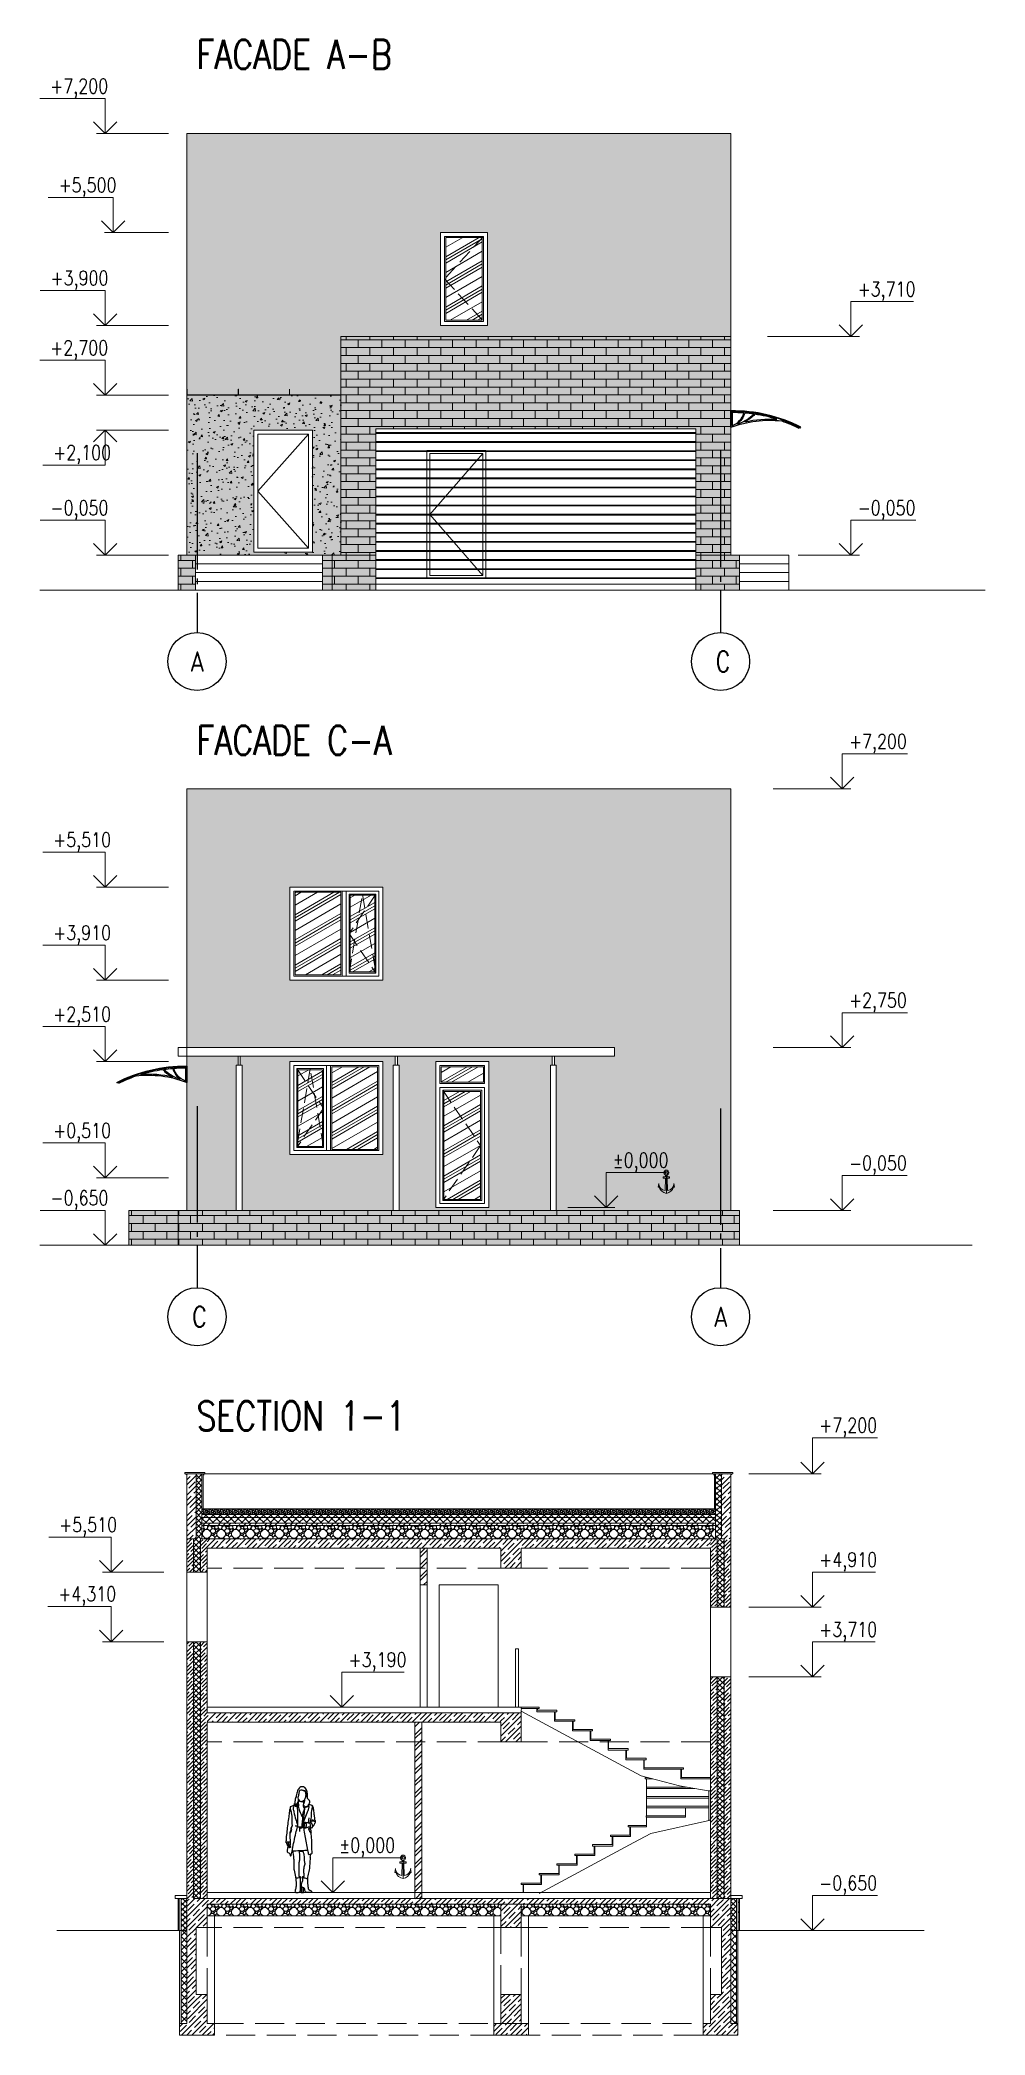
# Model space of a CAD drawing. Header units: millimetres. Extents: x 53645 to 137188, y 78097 to 135533.
# Drawn here: x 88493 to 104742, y 101230 to 135533 of the extents above; entities that cross this region are included whole.
import ezdxf

# ---------------------------------------------------------------- set-up
doc = ezdxf.new("R2010")
doc.units = ezdxf.units.MM
for name, pattern in [('CONTI', [0]), ('GOST2.303 4', [7, 5, -2, 0]), ('GOST2.303 5', [24, 20, -1.5, 1, -1.5])]:
    doc.linetypes.add(name, pattern=pattern)
doc.layers.add('_METALL CONSTR', color=7, linetype='Continuous', true_color=0x373f43)
doc.layers.add('axis_dim', color=40, linetype='CONTI')
doc.layers.add('wall', color=7, linetype='Continuous')
for name, color, linetype, lineweight in [('doors_windows', 4, 'Continuous', 5), ('hatch', 7, 'Continuous', 5), ('mark', 4, 'Continuous', 15), ('Wall2', 40, 'Continuous', 5)]:
    doc.layers.add(name, color=color, linetype=linetype, lineweight=lineweight)
doc.styles.add('$DDT_AUDIT_GENERATED_(7E2899)_FixedEmptyName', font='ltypeshp.shx')
doc.styles.add('GOST 2.304', font='CS_Gost2304.shx', dxfattribs={"width": 0.8, "oblique": 15})
pattern_1 = [(50, (28734.67, -25969.97), (364.36934, -31.87817), [38.1, -419.1]), (355, (28734.67, -25969.97), (-70.48684, 382.1137), [30.48, -335.2812]), (100.45144, (28765.03, -25972.63), (293.8825, 350.2355), [32.38, -356.1805]), (46.1842, (28734.67, -25868.37), (542.1581, -84.0847), [57.15, -628.65]), (96.63556, (28779.85, -25875.4), (474.8083, 494.8522), [48.57, -534.2712]), (351.18415, (28734.67, -25868.4), (474.8083, 494.8522), [45.72, -502.9195]), (21, (28785.47, -25893.77), (303.2288, -204.5304), [38.1, -419.1]), (326, (28785.47, -25893.77), (123.60406, 368.3759), [30.48, -335.28]), (71.45144, (28810.74, -25910.8), (426.83284, 163.84554), [32.38, -356.1799]), (37.5, (28734.67, -25969.97), (6.17721, 169.11008), [0, -331.216, 0, -340.36, 0, -336.55]), (7.5, (28734.67, -25969.97), (133.63933, 200.36115), [0, -194.056, 0, -323.596, 0, -128.27]), (327.5, (28621.38, -25969.97), (271.18119, -11.45749), [0, -127, 0, -396.24, 0, -525.78]), (317.5, (28570.58, -25969.97), (296.25836, 50.85298), [0, -165.1, 0, -263.144, 0, -373.38])]
pattern_2 = [(0, (28734.67, -25969.97), (0, 135.4836), []), (90, (28734.67, -25969.97), (-203.2, 135.4836), [135.4836, -135.4836])]

msp = doc.modelspace()

# ---------------------------------------------------------------- texts
at = {"layer": 'axis_dim', "color": 18, "linetype": 'Continuous', "lineweight": 25, "ltscale": 100, "true_color": 0x000000, "char_height": 350, "attachment_point": 1, "style": 'GOST 2.304'}
for s, insert, width in [('\\Fsimplex.shx;\\W0.8000000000;\\Q0.2617993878;\\T1.0000000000;\\o\\lА', (91067.2, 125021.2), 492.949), ('{\\Fsimplex|c0;\\Q0.2618;C}', (100109.3, 125021.2), 528.868), ('{\\Fsimplex|c0;\\Q0.2618;C}', (91109.3, 113755.2), 528.868), ('\\Fsimplex.shx;\\W0.8000000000;\\Q0.2617993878;\\T1.0000000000;\\o\\lА', (100067.2, 113755.2), 492.949), ('\\Fsimplex.shx;\\W0.8000000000;\\Q0.2617993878;\\T1.0000000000;\\o\\lА', (100067.2, 113755.2), 492.949)]:
    msp.add_mtext(s, dxfattribs=dict(at, insert=insert, width=width))
at = {"layer": 'mark', "linetype": 'Continuous', "ltscale": 100, "attachment_point": 1}
for s, insert, char_height, width, style in [('{\\Fsimplex|c0;\\Q0.2618;\\W0.8;FACADE A-B}', (91183.1, 135533.3), 500, 6038.242, '$DDT_AUDIT_GENERATED_(7E2899)_FixedEmptyName'), ('\\Fsimplex.shx;\\W0.8000000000;\\Q0.2617993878;\\T1.0000000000;\\o\\l+7,200', (88671.4, 134864.5), 250, 1253.816, 'GOST 2.304'), ('\\Fsimplex.shx;\\W0.8000000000;\\Q0.2617993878;\\T1.0000000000;\\o\\l+5,500', (88815.3, 133164.5), 250, 1253.816, 'GOST 2.304'), ('\\Fsimplex.shx;\\W0.8000000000;\\Q0.2617993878;\\T1.0000000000;\\o\\l+3,900', (88676.4, 131564.5), 250, 1253.816, 'GOST 2.304'), ('\\Fsimplex.shx;\\W0.8000000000;\\Q0.2617993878;\\T1.0000000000;\\o\\l+3,710', (102551.8, 131374.5), 250, 1215.72, 'GOST 2.304'), ('\\Fsimplex.shx;\\W0.8000000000;\\Q0.2617993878;\\T1.0000000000;\\o\\l+2,700', (88671.4, 130364.5), 250, 1253.816, 'GOST 2.304'), ('\\Fsimplex.shx;\\W0.8000000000;\\Q0.2617993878;\\T1.0000000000;\\o\\l+2,100', (88721.4, 128564.5), 250, 1215.72, 'GOST 2.304'), ('\\Fsimplex.shx;\\W0.8000000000;\\Q0.2617993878;\\T1.0000000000;\\o\\l-0,050', (88676.4, 127614.5), 250, 1253.816, 'GOST 2.304'), ('\\Fsimplex.shx;\\W0.8000000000;\\Q0.2617993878;\\T1.0000000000;\\o\\l-0,050', (102551.8, 127614.5), 250, 1253.816, 'GOST 2.304'), ('{\\Fsimplex|c0;\\Q0.2618;\\W0.8;FACADE C-A}', (91183.1, 123741.4), 500, 6038.242, '$DDT_AUDIT_GENERATED_(7E2899)_FixedEmptyName'), ('\\Fsimplex.shx;\\W0.8000000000;\\Q0.2617993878;\\T1.0000000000;\\o\\l+7,200', (102403.2, 123598.4), 250, 1253.816, 'GOST 2.304'), ('\\Fsimplex.shx;\\W0.8000000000;\\Q0.2617993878;\\T1.0000000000;\\o\\l+5,510', (88721.4, 121908.4), 250, 1215.72, 'GOST 2.304'), ('\\Fsimplex.shx;\\W0.8000000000;\\Q0.2617993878;\\T1.0000000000;\\o\\l+3,910', (88721.4, 120308.4), 250, 1215.72, 'GOST 2.304'), ('\\Fsimplex.shx;\\W0.8000000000;\\Q0.2617993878;\\T1.0000000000;\\o\\l+2,750', (102403.2, 119148.4), 250, 1253.816, 'GOST 2.304'), ('\\Fsimplex.shx;\\W0.8000000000;\\Q0.2617993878;\\T1.0000000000;\\o\\l+2,510', (88721.4, 118908.4), 250, 1215.72, 'GOST 2.304'), ('\\Fsimplex.shx;\\W0.8000000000;\\Q0.2617993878;\\T1.0000000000;\\o\\l+0,510', (88721.4, 116908.4), 250, 1215.72, 'GOST 2.304'), ('{\\Fsimplex|c0;\\Q0.2618;%%P\\Fsimplex|c204;0,000}', (98339.8, 116398.4), 250, 1012.622, 'GOST 2.304'), ('\\Fsimplex.shx;\\W0.8000000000;\\Q0.2617993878;\\T1.0000000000;\\o\\l-0,050', (102403.2, 116348.4), 250, 1253.816, 'GOST 2.304'), ('\\Fsimplex.shx;\\W0.8000000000;\\Q0.2617993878;\\T1.0000000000;\\o\\l-0,650', (88676.4, 115748.4), 250, 1253.816, 'GOST 2.304'), ('{\\Fsimplex|c0;\\Q0.2618;\\W0.8;SECTION 1-1}', (91183.1, 112126.3), 500, 6038.242, '$DDT_AUDIT_GENERATED_(7E2899)_FixedEmptyName'), ('\\Fsimplex.shx;\\W0.8000000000;\\Q0.2617993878;\\T1.0000000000;\\o\\l+7,200', (101891.7, 111840), 250, 1253.816, 'GOST 2.304'), ('\\Fsimplex.shx;\\W0.8000000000;\\Q0.2617993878;\\T1.0000000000;\\o\\l+5,510', (88824.4, 110129.9), 250, 1215.72, 'GOST 2.304'), ('\\Fsimplex.shx;\\W0.8000000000;\\Q0.2617993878;\\T1.0000000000;\\o\\l+4,910', (101891.7, 109529.9), 250, 1215.72, 'GOST 2.304'), ('\\Fsimplex.shx;\\W0.8000000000;\\Q0.2617993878;\\T1.0000000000;\\o\\l+4,310', (88809.4, 108939.9), 250, 1215.72, 'GOST 2.304'), ('\\Fsimplex.shx;\\W0.8000000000;\\Q0.2617993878;\\T1.0000000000;\\o\\l+3,710', (101891.7, 108329.9), 250, 1215.72, 'GOST 2.304'), ('\\Fsimplex.shx;\\W0.8000000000;\\Q0.2617993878;\\T1.0000000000;\\o\\l+3,190', (93800.5, 107809.9), 250, 1215.72, 'GOST 2.304'), ('{\\Fsimplex|c0;\\Q0.2618;%%P\\Fsimplex|c204;0,000}', (93639.3, 104619.9), 250, 1012.622, 'GOST 2.304'), ('\\Fsimplex.shx;\\W0.8000000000;\\Q0.2617993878;\\T1.0000000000;\\o\\l-0,650', (101891.7, 103969.9), 250, 1253.816, 'GOST 2.304')]:
    msp.add_mtext(s, dxfattribs=dict(at, insert=insert, char_height=char_height, width=width, style=style))

# ---------------------------------------------------------------- blocks, each defined once
blk = doc.blocks.new('roof')
at = {"layer": '_METALL CONSTR', "ltscale": 50}
for points in [[(136002, 141584), (136002, 141314, 0.117954), (135129, 141422, 0.032253), (134833, 141296), (134824, 141314, -0.121584)], [(135592, 141537, 0.083647), (135766, 141406, 0.073117), (135212, 141450, -0.039069)], [(135611, 141540, -0.015642), (135766, 141557, 0.17575), (135893, 141372, 0.0051), (135856, 141383, -0.11537)], [(135782, 141558, -0.020051), (135982, 141564), (135982, 141343, 0.00066), (135977, 141344, -0.244155)]]:
    blk.add_lwpolyline(points, format="xyb", close=True, dxfattribs=at)
blk.add_lwpolyline([(136002, 141594), (136007, 141594), (136007, 141314), (136002, 141314)], close=True, dxfattribs=at)
at = {"layer": 'doors_windows', "color": 5, "lineweight": 25, "ltscale": 50}
blk.add_lwpolyline([(136002, 141594), (136002, 141584, 0.123492), (134807, 141305), (134802, 141314, -0.123475)], format="xyb", close=True, dxfattribs=at)
blk = doc.blocks.new('girl 37_cad-block.com')
at = {"color": 0}
for points in [[(30, 1109), (28, 1101, 0.104052), (27, 1072, 0.006348), (50, 947), (91, 732), (101, 687, -0.025346), (103, 669, 0.166038), (110, 655, 0.312294), (115, 654), (133, 659, 0.055414), (164, 673, 0.271428), (168, 680), (166, 771), (164, 871, 0.017728), (162, 909, 0.011077), (147, 1033), (147, 1033, 0.00819), (150, 1029, 0.18082), (152, 1027, 0.454539), (155, 1028, 0.155487), (155, 1031, -0.08511), (152, 1048, 0.067188), (150, 1065, 0.047675), (141, 1090, 0.138327), (139, 1092), (135, 1122), (144, 1118, 0.130841), (159, 1115, 0.159722), (174, 1121, 0.122222), (177, 1126, -0.071858), (186, 1143, 0.017443), (206, 1170, 0.084426), (214, 1188, -0.104597), (219, 1199, 0.194683), (227, 1224, 0.115988), (221, 1241, -0.101296), (215, 1257, -0.047526), (213, 1276, 0.049116), (211, 1305, -0.018224), (202, 1380, 0.023422), (191, 1456, 0.126379), (179, 1482), (179, 1484, 0.124438), (179, 1485, 0.056411), (167, 1493), (167, 1497, 0.249091), (164, 1500, 0.04496), (110, 1520), (116, 1527, 0.115701), (129, 1552, 0.240981), (121, 1584, -0.00083), (96, 1613, -0.178942), (90, 1629, -0.013353), (91, 1657, 0.068342), (88, 1698, -0.019497), (81, 1734, 0.162224), (49, 1799, 0.102673), (22, 1817, 0.244932), (5, 1816), (4, 1817, 0.173124), (-6, 1820, 0.1484), (-41, 1807, 0.150696), (-83, 1749, 0.045814), (-104, 1664, -0.075685), (-115, 1628, 0.075052), (-120, 1611, -0.012335), (-130, 1553, 0.114099), (-130, 1535, -0.110968), (-129, 1526, -0.104852), (-132, 1520, -0.190475), (-133, 1519, -0.071619), (-144, 1519), (-141, 1517, 0.149641), (-132, 1517), (-131, 1513), (-132, 1512, -0.215186), (-142, 1512), (-140, 1511, 0.296557), (-130, 1511), (-132, 1508)], [(-81, 1473), (-94, 1488, -0.166839), (-103, 1513, -0.220845), (-94, 1534, -0.004237), (-76, 1550, 0.253332), (-63, 1584, 0.013287), (-70, 1628, -0.157977), (-66, 1658, 0.086058), (-58, 1688, -0.044178), (-47, 1748, -0.351117), (-18, 1768, -0.123706), (-3, 1764, 0.010953)], [(4, 1760, 0.171836), (12, 1758, -0.067699), (30, 1758, -0.337063), (66, 1723, 0.035606), (76, 1672, -0.023171), (85, 1636, 0.830315)], [(12, 1758), (21, 1757, -0.160914), (36, 1748, -0.133573), (55, 1711, -0.04473), (58, 1686, 0.154865), (68, 1660, -0.083594), (81, 1635, 0.72642)], [(-275, 855), (-275, 870, -0.024985), (-272, 935, -0.000767), (-260, 1054, -0.01248), (-228, 1300, 0.011087), (-215, 1398, -0.040042), (-207, 1442, -0.910059)], [(-246, 796), (-260, 725, 0.033808), (-262, 708, 0.222424), (-260, 702, 0.068844), (-232, 683, -0.065273), (-220, 674, -0.192889), (-213, 660, 0.088126), (-207, 636, 0.305144), (-199, 631, 0.278297), (-195, 634, 0.09012), (-192, 646), (-176, 714), (-149, 842, -0.000507), (-118, 989, -0.016065), (-88, 1110, 0.070208), (-77, 1187, -0.009422), (-76, 1295, 0.031716), (-81, 1448, -0.000706), (-83, 1474, -0.000706)], [(-132, 1508, -0.054474), (-193, 1478, -0.076733), (-198, 1477, 0.154657), (-207, 1474, 0.213154), (-209, 1468, 0.08997), (-207, 1442, -0.02794), (-191, 1373, -0.043056), (-180, 1250, 0.018803), (-176, 1156, -0.163305), (-180, 1143, 0.111314), (-199, 1091, 0.246835), (-196, 1085), (-205, 1062, -0.063866)], [(-132, 1508), (-148, 1481, 0.047952), (-158, 1459, 0.153058), (-158, 1443, -0.021625), (-145, 1388, 0.033844), (-110, 1255, -0.003719), (-86, 1182, -0.093469), (-83, 1158, 0.008758), (-85, 1120, 1.376544)], [(-96, 1484, -0.041181), (-103, 1475), (-101, 1481, 0.170547), (-101, 1487), (-102, 1482, -0.086277), (-108, 1473), (-106, 1478, 0.121817), (-104, 1489), (-106, 1484, -0.160617), (-114, 1475), (-112, 1478, 0.210005), (-111, 1487, 0.102958), (-114, 1493, 0.18805), (-124, 1499, -0.340038), (-130, 1504, -0.021296), (-130, 1511)], [(-96, 1484), (-93, 1480, 0.117372), (-81, 1473, 0.156463)], [(-85, 1518), (-88, 1506, -0.073289), (-94, 1488, -0.073289)], [(-71, 1486), (-78, 1480), (-73, 1488), (-83, 1512), (-85, 1518, -0.093893), (-87, 1527, -0.142762), (-81, 1545, -1.987827)], [(-83, 1476, -0.000293), (-84, 1486, -0.064572), (-83, 1512)], [(-74, 1552), (-69, 1555, 0.229772), (-61, 1564, 0.188777), (-63, 1584, 4.574886)], [(-71, 1486), (-57, 1440, 0.037537), (-7, 1313, 0.055596), (-2, 1305, 0.485737), (-1, 1305, 0.105312), (1, 1311, 0.012318), (9, 1344, -0.030608), (16, 1372, -0.003053), (37, 1435, -0.511668)], [(-68, 1477), (-65, 1483, 0.230886), (-62, 1515, -0.059029), (-69, 1542, -0.208081), (-64, 1558, -3.354433)], [(-65, 1599, 0.058426), (-37, 1574, 0.200294), (-10, 1568, 0.076073), (7, 1574, 0.027084), (32, 1589, 0.171054), (42, 1602, 14.620735)], [(58, 1692), (56, 1660, -0.054962), (50, 1627, -0.004134), (40, 1598, -0.081784), (35, 1587, -0.037454), (20, 1571), (30, 1580, 0.095723), (39, 1592), (30, 1567, -0.043149), (17, 1539), (25, 1552, 0.060706), (38, 1578), (31, 1556, -0.050486), (18, 1522, 0.153871), (12, 1490, 0.203787), (34, 1454), (30, 1460, -0.239446), (26, 1502, -3.974537)], [(41, 1469), (34, 1401, -0.000723), (26, 1325, 0.036333), (22, 1205), (26, 1207), (27, 1223, -0.085473), (36, 1258, 0.0155), (84, 1370, 0.005664), (99, 1412, 0.027035), (110, 1449, -0.033471), (116, 1466, 0.47566), (108, 1479, 0.036921), (99, 1480, 0.000153), (89, 1480, 4.688077)], [(26, 1502, 0.194942), (34, 1461), (33, 1465, -0.329332), (34, 1469, -0.187375), (44, 1472, 0.269014), (50, 1475), (46, 1469, 0.36402), (46, 1468, 0.311079), (48, 1468, 0.093862), (61, 1477, 0.090217), (67, 1487)], [(59, 1476), (56, 1472, -0.077011), (53, 1468), (56, 1470, 0.127246), (71, 1483), (66, 1475, -0.157662), (64, 1473), (65, 1473, 0.208247), (76, 1481), (73, 1476, -0.168328), (68, 1472), (71, 1472, 0.178763), (78, 1477, 0.030701), (83, 1485), (81, 1479, -0.112033), (78, 1475), (82, 1477, -0.013683), (89, 1480, 0.358833), (96, 1493, -0.120856), (96, 1497), (100, 1493, 0.256962), (109, 1490, 0.405719), (111, 1492), (111, 1492, -0.454873), (108, 1491, -0.237487), (105, 1499), (115, 1505, 0.179497), (121, 1511), (118, 1509, -0.280991), (112, 1508), (116, 1514, 0.224801), (118, 1518), (117, 1516, -0.318392), (108, 1511, -0.624418), (106, 1515, 0.022274), (110, 1520, -0.896293)], [(167, 1493), (168, 1483, -0.059712), (167, 1470, 0.044776), (153, 1347, -0.047391), (142, 1253, 0.007911), (132, 1202, 1.195406)], [(179, 1482), (175, 1473, 0.055138), (161, 1437, 1.901815)], [(-205, 1062, 0.035618), (-215, 1026, 0.295549), (-212, 1018), (-214, 980, 0.053072), (-210, 917, -0.03971), (-208, 886, -0.114893), (-208, 883), (-207, 866, -0.299765), (-210, 861), (-211, 854, 0.067337), (-209, 838, -0.082824), (-208, 820, -0.261058), (-214, 812, -0.317832), (-223, 814, -0.077858), (-226, 818, -0.095264), (-229, 828, -0.028358), (-229, 844, 0.11878), (-233, 863, -0.003664), (-235, 868, -3.131537)], [(-185, 1087), (-199, 1041, -0.165054), (-203, 1037, 0.100775), (-212, 1027, 0.134786), (-213, 1023, 1.024618)], [(-212, 1018, 0.280318), (-210, 1019, 0.159918), (-210, 1022, -0.204297), (-208, 1028, -0.073654), (-204, 1032, 0.108233), (-197, 1039), (-183, 1087)], [(-196, 1085), (-192, 1093, -0.111561), (-186, 1100, 0.152293), (-184, 1104), (-178, 1126, 0.056306), (-175, 1142, -46.848275)], [(-114, 1149), (-95, 1144, -0.690783), (-95, 1142, -0.180153), (-97, 1142, -0.036661), (-115, 1148, -0.762449), (-114, 1149, 0.063956)], [(-82, 1133), (-67, 1132, -0.034173), (-46, 1128), (-46, 1131, -0.402327), (-44, 1132), (-8, 1132, -0.017355), (16, 1131, -8.482871)], [(-24, 1116), (-13, 1113, 0.021083), (-7, 1111, -0.866247), (-7, 1110, 0.031582), (-17, 1108, 0.032581), (-25, 1106, 9.324398)], [(-2, 1305), (1, 1300, -0.123437), (2, 1296, -0.038435), (-3, 1214, 0.02994), (-8, 1132, 41.323803)], [(119, 1198), (122, 1196, -0.176269), (130, 1187, -0.129889), (135, 1138, -0.312222), (128, 1130, 0.027819), (78, 1116, -0.065964), (58, 1112, -0.293763), (54, 1114), (44, 1110, -0.08423), (34, 1108, -0.132719), (30, 1109, -0.107339), (16, 1122, -0.236019), (15, 1128, -0.071692), (16, 1131, 0.027943), (20, 1137), (14, 1139, -0.342523), (9, 1146, -0.14161), (13, 1155, -0.23932), (16, 1157), (12, 1158, -0.176258), (7, 1163, -0.174314), (6, 1166, -0.043175), (7, 1171), (1, 1176, -0.260067), (-2, 1180, -0.090078), (0, 1188, -0.211959), (3, 1191, -0.147994), (7, 1192), (6, 1193, -0.268791), (4, 1199, -0.135976), (5, 1201, -0.217528), (8, 1202, 0.048721), (15, 1202, 0.107935), (18, 1203, -0.02146), (22, 1205, -8.165782)], [(7, 1192), (10, 1190, 0.131723), (13, 1190, 0.005114), (37, 1191, 0.058684), (52, 1194, -0.032317), (55, 1195, -0.087134)], [(7, 1171), (11, 1170, 0.132344), (18, 1168, 0), (44, 1170, -0.395957)], [(16, 1157), (34, 1153, -0.084232), (46, 1148, 0.282788)], [(20, 1137), (34, 1134, 0.030897), (43, 1132, -0.02261), (51, 1131, 0.106075)], [(26, 1207), (29, 1207, -0.093064), (38, 1206, 0.066197), (44, 1205), (45, 1206, -0.235482), (51, 1208, 0.015286), (72, 1205, 0.004387), (99, 1202, -0.057289), (119, 1198, 0.257962), (125, 1199, -0.261321), (129, 1200, 0.483176), (132, 1202, -0.199189), (144, 1223, -0.089215), (182, 1243, -3.54035)], [(29, 1135), (29, 1132, -0.052423), (29, 1130, 0.327352), (29, 1129, -0.148637), (34, 1125), (35, 1126, -0.260043), (43, 1128, 0.67743), (43, 1129), (41, 1132)], [(54, 1114), (56, 1115), (57, 1115, 0.232952), (61, 1116, 0.105825), (68, 1129, 0.141545), (69, 1186, 0.218922), (53, 1206, 0.286654), (46, 1205, -0.152996), (44, 1205, -4.652069)], [(139, 1092), (135, 1094, 0.114574), (106, 1101, 0.509481), (105, 1100, 0.036234), (108, 1092, -0.033166), (122, 1055, 0.14006), (127, 1047, 0.100216), (137, 1042, -0.15328), (147, 1033, 0.332134)], [(144, 1223), (143, 1228, 0.050468), (140, 1239, -1.994863)], [(217, 1221), (207, 1224, 0.039108), (185, 1229, 0.244543), (147, 1215, 2.028552)], [(149, 1205), (154, 1198, -0.068721), (170, 1167, -0.166441), (170, 1131, 1.876754)], [(203, 1239), (182, 1243, 0.130038), (151, 1241, 2.890663)], [(-210, 861), (-210, 862), (-210, 864, 0.370062), (-210, 867, 0.145715), (-212, 868, 0.085663), (-261, 866, 0.219922), (-275, 856, 0.465995), (-274, 854), (-274, 850, 0.141722), (-271, 843, -0.070052), (-262, 825, 0.004978), (-256, 809, 0.100714), (-251, 802, 0.013092), (-241, 791, 0.019209), (-233, 784, 0.090727), (-228, 781), (-223, 777, 0.120437), (-218, 775, 0.428854), (-217, 775, -0.191915), (-217, 776, 0.245727), (-215, 780, 0.236066), (-220, 790, -0.067177), (-228, 796, -0.02512), (-232, 801, -0.054977), (-238, 812, -0.081069), (-239, 816, 0.05831), (-242, 834, -0.166184), (-242, 836, 0.065192), (-242, 838, -0.040114), (-240, 850, -0.186498), (-237, 854, 0.194881), (-234, 857, -0.353299), (-234, 858, -0.024429), (-231, 857, -1.216811)], [(-240, 828), (-238, 827, -0.140983), (-234, 821, 0.175426), (-232, 819, 0.006902), (-226, 816, -0.158285), (-218, 808, -0.325733), (-219, 803), (-221, 803, -0.108706), (-227, 808, 0.074715), (-234, 812, 0.015622), (-238, 815, -4.794336)], [(-207, 791), (-216, 794, -0.091771), (-224, 799, 0.01551), (-234, 808, -2.826762)], [(-219, 803), (-216, 802, -0.163501), (-209, 797, -0.212888), (-208, 791), (-207, 791), (-205, 788, -0.196061), (-203, 782, -0.175143), (-205, 776, -0.373099), (-207, 776, 0.000336), (-212, 779, -0.006367), (-215, 781, -0.694792)], [(-174, 723), (-166, 721, 0.059979), (-143, 719, 0.002944), (-6, 724, 0.016613), (91, 732, 0.940685)], [(-166, 721), (-153, 620, -0.011237), (-149, 585, -0.034397), (-147, 513, 0.034338), (-146, 426, 0.02783), (-140, 385, -0.006382), (-118, 270, 0.074729), (-112, 252), (-113, 251, 0.307524), (-114, 247, -0.060624), (-112, 233, 0.031899), (-107, 182, 0.021664), (-103, 167), (-104, 160, 0.058409), (-106, 116, -0.082318), (-107, 108, 0.05258), (-111, 84, -0.101537), (-116, 61, 0.152466), (-122, 20, 0.222698), (-112, 4, 0.127885), (-96, 0, 0.023665), (-69, 1, 0.211452), (-38, 17, 0.125594), (-35, 25, 0.153761), (-35, 27), (-34, 31, 0.051407), (-33, 49, -0.020138), (-33, 79, 0.018402), (-32, 186, -0.038936), (-28, 259, 0.175987), (-30, 268, 0.20599), (-37, 273, 0.019549), (-54, 275), (-54, 306, -0.015581), (-52, 375, 0.04177), (-55, 470, -0.095629), (-50, 533, 0.062458), (-41, 595, 0.023262), (-43, 636, -0.001029), (-46, 690, -0.015668), (-48, 722, -4.598909)], [(-47, 708), (-41, 709, -0.021764), (-2, 711, -0.024598), (12, 711, -0.024598)], [(7, 725), (17, 692, -0.080556), (31, 593, 0.056576), (36, 532, -0.022689), (41, 501, -0.090787), (41, 491, 0.015909), (24, 416, 0.088454), (23, 348, -0.043958), (26, 308, -0.048183), (21, 258), (27, 256, -0.000749), (60, 246, 0.091157), (86, 243, 0.271148), (92, 248, 0.059381), (97, 264, -0.005012), (118, 364, 0.042047), (131, 468, -0.031136), (136, 506, 0.079107), (136, 541, -0.07499), (136, 548, 0.061853), (138, 596, -0.078211), (140, 629, 0.043201), (144, 663, -8.546931)], [(-112, 252), (-100, 252, 0.089555), (-54, 258, 0.005082), (-39, 263, 0.397991), (-36, 268, 0.23179), (-37, 270, 0.149043), (-37, 270, 0.079208), (-54, 273, 5.690666)], [(23, 267), (15, 267, 0.116239), (6, 264, 0.313029), (3, 259, -0.005342), (4, 247, -0.063403), (3, 206, -0.087671), (-2, 190, 0.116765), (-19, 129, 0.006522), (-21, 1, 0.251625), (-20, 0), (-17, 0), (17, 0, 0.335935), (18, 1), (19, 85)], [(91, 246), (92, 245, -0.221087), (92, 239, 0.043446), (90, 232, 0.067355), (88, 201, 0), (90, 169, 0.006658), (95, 106, 0.049713), (103, 65, 0.173419), (113, 52, 0.044739), (142, 37, -0.151871), (158, 22, -0.21566), (160, 11, -0.242433), (154, 5, -0.088065), (120, 0, -0.053758), (64, 7, -0.274432), (48, 23, -0.029944), (42, 51, 0.193944), (25, 81, 0.112932), (-5, 95, 0.477132), (-14, 88), (-14, 0)], [(4, 247), (1, 259, -0.155094), (2, 272, -0.343114), (5, 273), (19, 274, -0.379574), (22, 271, -0.056743), (22, 267, -1.412093)], [(7, 265), (7, 269, 0.249383), (5, 272, 0.408), (3, 272, 0.708159)], [(21, 258), (12, 260, -0.178985), (9, 262, -0.450272), (10, 264, -0.090611), (14, 266, -0.034695), (22, 266, -2.601676)]]:
    blk.add_lwpolyline(points, format="xyb", dxfattribs=at)
for points in [[(-46, 1128), (-48, 1052)], [(112, 1285), (102, 1202)], [(-178, 706), (-164, 705)], [(-54, 275), (-54, 258)]]:
    blk.add_lwpolyline(points, dxfattribs=at)
blk.add_circle((-32, 1112), 9.17, dxfattribs=at)

# ---------------------------------------------------------------- hatches: boundary and pattern name
at = {"layer": 'hatch', "ltscale": 75, "true_color": 0xcfd0cf}
h = msp.add_hatch(color=254, dxfattribs=at)
h.paths.add_polyline_path([(100368.8, 133924.5), (91018.8, 133924.5), (91018.8, 129529.5), (91023.8, 129529.5), (91023.8, 129429.5), (91901.3, 129429.5), (91901.3, 129479.5), (91901.3, 129529.5), (91906.3, 129529.5), (91906.3, 129429.5), (92781.3, 129429.5), (92781.3, 129479.5), (92781.3, 129529.5), (92786.3, 129529.5), (92786.3, 129429.5), (93663.8, 129429.5), (93663.8, 129479.5), (93663.8, 129529.5), (93668.8, 130434.5), (100368.8, 130434.5)])
h.paths.add_polyline_path([(96188.8, 132224.5), (96188.8, 130624.5), (95378.8, 130624.5), (95378.8, 132224.5)], flags=16)
at = {"layer": 'hatch', "ltscale": 75}
h = msp.add_hatch(dxfattribs=at)
h.set_pattern_fill('AR-CONC', color=252, scale=2, style=0)
h.set_pattern_definition(pattern_1)
h.paths.add_polyline_path([(100368.8, 133924.5), (91018.8, 133924.5), (91018.8, 129529.5), (91023.8, 129529.5), (91023.8, 129429.5), (91901.3, 129429.5), (91901.3, 129479.5), (91901.3, 129529.5), (91906.3, 129529.5), (91906.3, 129429.5), (92781.3, 129429.5), (92781.3, 129479.5), (92781.3, 129529.5), (92786.3, 129529.5), (92786.3, 129429.5), (93663.8, 129429.5), (93663.8, 129479.5), (93663.8, 129529.5), (93668.8, 130434.5), (100368.8, 130434.5)])
h.paths.add_polyline_path([(96188.8, 132244.5), (96188.8, 130624.5), (95378.8, 130624.5), (95378.8, 132244.5)], flags=16)
at = {"layer": 'hatch', "ltscale": 50, "true_color": 0xb0cfd8}
h = msp.add_hatch(dxfattribs=at)
h.set_pattern_fill('PLASTI', color=9, scale=1500, angle=30, style=0)
h.set_pattern_definition([(30, (76590, -2611.1), (-187.5, 324.7595), []), (30, (76566.54, -2570.5), (-187.5, 324.7595), []), (30, (76543.1, -2529.9), (-187.5, 324.7595), []), (30, (76472.8, -2408.1), (-187.5, 324.7595), [])])
h.paths.add_polyline_path([(95468.8, 132154.5), (96098.8, 132154.5), (96098.8, 130714.5), (95468.8, 130714.5)])
at = {"layer": 'hatch', "ltscale": 75, "true_color": 0x3f3a3a}
for points in [[(93668.8, 130434.5), (100368.8, 130434.5), (100368.8, 126674.5), (99768.8, 126674.5), (99768.8, 128844.5), (94268.8, 128844.5), (94268.8, 126674.5), (93668.8, 126674.5)], [(90018.8, 115408.4), (100518.8, 115408.4), (100518.8, 114808.4), (90018.8, 114808.4)]]:
    msp.add_hatch(color=250, dxfattribs=at).paths.add_polyline_path(points)
at = {"layer": 'hatch', "ltscale": 75}
h = msp.add_hatch(dxfattribs=at)
h.set_pattern_fill('AR-BRSTD', color=8, scale=2, style=0)
h.set_pattern_definition(pattern_2)
h.paths.add_polyline_path([(93668.8, 130434.5), (100368.8, 130434.5), (100368.8, 126674.5), (99768.8, 126674.5), (99768.8, 128844.5), (94268.8, 128844.5), (94268.8, 126674.5), (93668.8, 126674.5)])
at = {"layer": 'hatch', "ltscale": 75, "true_color": 0xcfd0cf}
h = msp.add_hatch(color=254, dxfattribs=at)
h.paths.add_polyline_path([(93668.8, 129424.5), (91018.8, 129424.5), (91018.8, 126674.5), (91168.8, 126674.5), (93668.8, 126674.5)])
h.paths.add_polyline_path([(92168.8, 128824.5), (93178.8, 128824.5), (93178.8, 126724.5), (92168.8, 126724.5)], flags=16)
at = {"layer": 'hatch', "ltscale": 75}
h = msp.add_hatch(dxfattribs=at)
h.set_pattern_fill('AR-CONC', color=252, scale=2, style=0)
h.set_pattern_definition(pattern_1)
h.paths.add_polyline_path([(93668.8, 129424.5), (91018.8, 129424.5), (91018.8, 126674.5), (91168.8, 126674.5), (93668.8, 126674.5)])
h.paths.add_polyline_path([(92168.8, 128848.5), (93178.8, 128848.5), (93178.8, 126724.5), (92168.8, 126724.5)], flags=16)
h = msp.add_hatch(dxfattribs=at)
h.set_pattern_fill('JIS_LC_8A', color=252, scale=20, angle=315, style=0)
h.set_pattern_definition([(0, (28734.67, -25969.97), (6e-14, 156), []), (0, (28748.81, -25984.12), (6e-14, 156), [])])
h.paths.add_polyline_path([(94268.8, 126174.5), (99768.8, 126174.5), (99768.8, 128844.5), (94268.8, 128844.5)])
at = {"layer": 'hatch', "ltscale": 75, "true_color": 0x3f3a3a}
h = msp.add_hatch(color=250, dxfattribs=at)
h.paths.add_polyline_path([(99768.8, 126674.5), (100518.8, 126674.5), (100518.8, 126074.5), (99768.8, 126074.5)])
h.paths.add_polyline_path([(93348.9, 126674.5), (94268.8, 126674.5), (94268.8, 126074.5), (93348.9, 126074.5)])
h.paths.add_polyline_path([(91168.8, 126674.5), (90868.8, 126674.5), (90868.8, 126074.5), (91168.8, 126074.5)])
at = {"layer": 'hatch', "ltscale": 75, "true_color": 0x2e2e2e}
h = msp.add_hatch(dxfattribs=at)
h.set_pattern_fill('AR-BRSTD', color=250, scale=2, style=0)
h.set_pattern_definition(pattern_2)
h.paths.add_polyline_path([(99768.8, 126674.5), (100518.8, 126674.5), (100518.8, 126074.5), (99768.8, 126074.5)])
h.paths.add_polyline_path([(93348.9, 126674.5), (94268.8, 126674.5), (94268.8, 126074.5), (93348.9, 126074.5)])
h.paths.add_polyline_path([(91168.8, 126674.5), (90868.8, 126674.5), (90868.8, 126074.5), (91168.8, 126074.5)])
at = {"layer": 'hatch', "ltscale": 75, "true_color": 0xcfd0cf}
h = msp.add_hatch(color=254, dxfattribs=at)
h.paths.add_polyline_path([(96208.8, 117968.4), (96208.8, 115458.4), (95298.8, 115458.4), (95298.8, 117968.4)], flags=16)
h.paths.add_polyline_path([(94388.8, 119368.4), (92788.8, 119368.4), (92788.8, 120968.4), (94388.8, 120968.4)], flags=16)
h.paths.add_polyline_path([(94388.8, 117968.4), (94388.8, 116368.4), (92788.8, 116368.4), (92788.8, 117968.4)], flags=16)
h.paths.add_polyline_path([(97298.8, 118058.4), (97298.8, 118058.4), (97338.8, 118058.4), (97338.8, 117908.4), (97368.8, 117908.4), (97368.8, 115408.4), (100368.8, 115408.4), (100368.8, 122658.4), (91018.8, 122658.4), (91018.8, 118208.4), (98368.8, 118208.4), (98368.8, 118058.4), (97338.8, 118058.4)])
h.paths.add_polyline_path([(91898.4, 117908.4), (91898.4, 118058.4), (91938.4, 118058.4), (91938.4, 117908.4)], flags=17)
h.paths.add_polyline_path([(91968.4, 117908.4), (91968.4, 115408.4), (94568.5, 115408.4), (94568.5, 117908.4), (94598.5, 117908.4), (94598.5, 118058.4), (94638.5, 118058.4), (94638.5, 117908.4), (94668.5, 117908.4), (94668.5, 115408.4), (97268.8, 115408.4), (97268.8, 117908.4), (97298.8, 117908.4), (97298.8, 118058.4), (91018.8, 118058.4), (91018.8, 115408.4), (91868.4, 115408.4), (91868.4, 117908.4)])
at = {"layer": 'hatch', "ltscale": 75}
h = msp.add_hatch(dxfattribs=at)
h.set_pattern_fill('AR-CONC', color=252, scale=2, style=0)
h.set_pattern_definition([(50, (75030.08, -37236.07), (364.36934, -31.87817), [38.1, -419.1]), (355, (75030.1, -37236.07), (-70.4868, 382.1137), [30.48, -335.2812]), (100.45144, (75060.45, -37238.72), (293.8825, 350.2355), [32.38, -356.1805]), (46.1842, (75030.1, -37134.47), (542.1581, -84.0847), [57.15, -628.65]), (96.63556, (75075.26, -37141.5), (474.8083, 494.8522), [48.57, -534.2712]), (351.18415, (75030.1, -37134.47), (474.8083, 494.8522), [45.72, -502.9195]), (21, (75080.88, -37159.87), (303.2288, -204.5304), [38.1, -419.1]), (326, (75080.9, -37159.87), (123.6041, 368.3759), [30.48, -335.28]), (71.45144, (75106.15, -37176.9), (426.83284, 163.8455), [32.38, -356.1799]), (37.5, (75030.08, -37236.07), (6.17721, 169.11008), [0, -331.216, 0, -340.36, 0, -336.55]), (7.5, (75030.08, -37236.07), (133.63933, 200.36115), [0, -194.056, 0, -323.596, 0, -128.27]), (327.5, (74916.8, -37236.07), (271.18119, -11.45749), [0, -127, 0, -396.24, 0, -525.78]), (317.5, (74866, -37236.07), (296.25836, 50.85298), [0, -165.1, 0, -263.144, 0, -373.38])])
h.paths.add_polyline_path([(96208.8, 117968.4), (96208.8, 115458.4), (95298.8, 115458.4), (95298.8, 117968.4)], flags=16)
h.paths.add_polyline_path([(94388.8, 119368.4), (92788.8, 119368.4), (92788.8, 120958.4), (94388.8, 120958.4)], flags=16)
h.paths.add_polyline_path([(94388.8, 117968.4), (94388.8, 116368.4), (92788.8, 116368.4), (92788.8, 117968.4)], flags=16)
h.paths.add_polyline_path([(97298.8, 118058.4), (97298.8, 118058.4), (97338.8, 118058.4), (97338.8, 117908.4), (97368.8, 117908.4), (97368.8, 115408.4), (100368.8, 115408.4), (100368.8, 122658.4), (91018.8, 122658.4), (91018.8, 118208.4), (98368.8, 118208.4), (98368.8, 118058.4), (97338.8, 118058.4)])
h.paths.add_polyline_path([(91898.4, 117908.4), (91898.4, 118058.4), (91938.4, 118058.4), (91938.4, 117908.4)], flags=17)
h.paths.add_polyline_path([(91968.4, 117908.4), (91968.4, 115408.4), (94568.5, 115408.4), (94568.5, 117908.4), (94598.5, 117908.4), (94598.5, 118058.4), (94638.5, 118058.4), (94638.5, 117908.4), (94668.5, 117908.4), (94668.5, 115408.4), (97268.8, 115408.4), (97268.8, 117908.4), (97298.8, 117908.4), (97298.8, 118058.4), (91018.8, 118058.4), (91018.8, 115408.4), (91868.4, 115408.4), (91868.4, 117908.4)])
at = {"layer": 'hatch', "ltscale": 50, "true_color": 0xb0cfd8}
h = msp.add_hatch(dxfattribs=at)
h.set_pattern_fill('PLASTI', color=9, scale=1500, angle=30, style=0)
h.set_pattern_definition([(30, (73960, -13947.2), (-187.5, 324.7595), []), (30, (73936.55, -13906.6), (-187.5, 324.7595), []), (30, (73913.1, -13866), (-187.5, 324.7595), []), (30, (73842.8, -13744.2), (-187.5, 324.7595), [])])
h.paths.add_polyline_path([(92878.8, 120878.4), (93668.8, 120878.4), (93668.8, 119458.4), (92878.8, 119458.4)])
h = msp.add_hatch(dxfattribs=at)
h.set_pattern_fill('PLASTI', color=9, scale=1500, angle=30, style=0)
h.set_pattern_definition([(30, (74880, -13997.2), (-187.5, 324.7595), []), (30, (74856.55, -13956.6), (-187.5, 324.7595), []), (30, (74833.1, -13916), (-187.5, 324.7595), []), (30, (74762.8, -13794.2), (-187.5, 324.7595), [])])
h.paths.add_polyline_path([(93828.8, 120828.4), (94248.8, 120828.4), (94248.8, 119508.4), (93828.8, 119508.4)])
h = msp.add_hatch(dxfattribs=at)
h.set_pattern_fill('PLASTI', color=9, scale=1500, angle=30, style=0)
h.set_pattern_definition([(30, (152014.66, 22959.3), (-187.5, 324.7595), []), (30, (151991.22, 22999.88), (-187.5, 324.7595), []), (30, (151967.8, 23040.47), (-187.5, 324.7595), []), (30, (151897.47, 23162.26), (-187.5, 324.7595), [])])
h.paths.add_polyline_path([(93348.8, 117828.4), (92928.8, 117828.4), (92928.8, 116508.4), (93348.8, 116508.4)])
h = msp.add_hatch(dxfattribs=at)
h.set_pattern_fill('PLASTI', color=9, scale=1500, angle=30, style=0)
h.set_pattern_definition([(30, (151094.66, 23009.3), (-187.5, 324.7595), []), (30, (151071.22, 23049.88), (-187.5, 324.7595), []), (30, (151047.8, 23090.47), (-187.5, 324.7595), []), (30, (150977.47, 23212.26), (-187.5, 324.7595), [])])
h.paths.add_polyline_path([(94298.8, 117878.4), (93508.8, 117878.4), (93508.8, 116458.4), (94298.8, 116458.4)])
h = msp.add_hatch(dxfattribs=at)
h.set_pattern_fill('PLASTI', color=9, scale=1500, angle=30, style=0)
h.set_pattern_definition([(30, (76390, -16867.2), (-187.5, 324.7595), []), (30, (76366.55, -16826.6), (-187.5, 324.7595), []), (30, (76343.1, -16786), (-187.5, 324.7595), []), (30, (76272.8, -16664.22), (-187.5, 324.7595), [])])
h.paths.add_polyline_path([(95388.8, 117878.4), (96118.8, 117878.4), (96118.8, 117613.4), (95388.8, 117613.4)])
h = msp.add_hatch(dxfattribs=at)
h.set_pattern_fill('PLASTI', color=9, scale=1500, angle=30, style=0)
h.set_pattern_definition([(30, (76390, -17217.2), (-187.5, 324.7595), []), (30, (76366.55, -17176.6), (-187.5, 324.7595), []), (30, (76343.1, -17136), (-187.5, 324.7595), []), (30, (76272.8, -17014.22), (-187.5, 324.7595), [])])
h.paths.add_polyline_path([(95438.8, 117453.4), (96068.8, 117453.4), (96068.8, 115598.4), (95438.8, 115598.4)])
at = {"layer": 'hatch', "ltscale": 75, "true_color": 0x2e2e2e}
h = msp.add_hatch(dxfattribs=at)
h.set_pattern_fill('AR-BRSTD', color=250, scale=2, style=0)
h.set_pattern_definition([(0, (75030.08, -37236.07), (0, 135.4836), []), (90, (75030.08, -37236.07), (-203.2, 135.4836), [135.4836, -135.4836])])
h.paths.add_polyline_path([(90018.8, 115408.4), (100518.8, 115408.4), (100518.8, 114808.4), (90018.8, 114808.4)])

# ---------------------------------------------------------------- linework, layer by layer
at = {"layer": 'axis_dim', "linetype": 'GOST2.303 5', "lineweight": 25, "ltscale": 100}
for points in [[(91193.8, 128425.7), (91193.8, 125346.2)], [(100193.8, 128467.9), (100193.8, 125346.2)], [(91193.8, 117201.8), (91193.8, 114080.2)], [(100193.8, 117159.6), (100193.8, 114080.2)], [(100193.8, 117159.6), (100193.8, 114080.2)]]:
    msp.add_lwpolyline(points, dxfattribs=at)
at = {"layer": 'axis_dim', "color": 18, "linetype": 'Continuous', "lineweight": 25, "ltscale": 100, "true_color": 0x000000}
for centre in [(91193.8, 124846.2), (100193.8, 124846.2), (91193.8, 113580.2), (100193.8, 113580.2), (100193.8, 113580.2)]:
    msp.add_circle(centre, 500, dxfattribs=at)
at = {"layer": 'doors_windows', "lineweight": 20, "ltscale": 50}
for points in [[(95448.8, 132154.5), (96118.8, 132154.5), (96118.8, 130694.5), (95448.8, 130694.5)], [(95468.8, 132134.5), (96098.8, 132134.5), (96098.8, 130714.5), (95468.8, 130714.5)], [(92858.8, 120898.4), (94318.8, 120898.4), (94318.8, 119438.4), (92858.8, 119438.4)], [(92878.8, 120878.4), (93668.8, 120878.4), (93668.8, 119458.4), (92878.8, 119458.4)], [(93688.8, 120898.4), (93758.8, 120898.4), (93758.8, 119438.4), (93688.8, 119438.4)], [(93808.8, 120848.4), (94268.8, 120848.4), (94268.8, 119488.4), (93808.8, 119488.4)], [(93828.8, 120828.4), (94248.8, 120828.4), (94248.8, 119508.4), (93828.8, 119508.4)], [(94318.8, 117898.4), (92858.8, 117898.4), (92858.8, 116438.4), (94318.8, 116438.4)], [(93368.8, 117848.4), (92908.8, 117848.4), (92908.8, 116488.4), (93368.8, 116488.4)], [(93348.8, 117828.4), (92928.8, 117828.4), (92928.8, 116508.4), (93348.8, 116508.4)], [(93488.8, 117898.4), (93418.8, 117898.4), (93418.8, 116438.4), (93488.8, 116438.4)], [(94298.8, 117878.4), (93508.8, 117878.4), (93508.8, 116458.4), (94298.8, 116458.4)], [(95368.8, 117593.4), (96138.8, 117593.4), (96138.8, 117898.4), (95368.8, 117898.4)], [(95388.8, 117613.4), (96118.8, 117613.4), (96118.8, 117878.4), (95388.8, 117878.4)], [(95368.8, 117523.4), (96138.8, 117523.4), (96138.8, 115528.4), (95368.8, 115528.4)], [(95418.8, 117473.4), (96088.8, 117473.4), (96088.8, 115578.4), (95418.8, 115578.4)], [(95438.8, 117453.4), (96068.8, 117453.4), (96068.8, 115598.4), (95438.8, 115598.4)]]:
    msp.add_lwpolyline(points, close=True, dxfattribs=at)
at = {"layer": 'doors_windows', "linetype": 'GOST2.303 4', "lineweight": 20, "ltscale": 50}
for points in [[(96118.8, 132154.5), (95448.8, 131424.5), (96118.8, 130694.5)], [(94268.8, 120848.4), (93808.8, 120168.4), (94268.8, 119488.4)], [(93808.8, 119488.4), (94038.8, 120848.4), (94268.8, 119488.4)], [(92908.8, 117848.4), (93368.8, 117168.4), (92908.8, 116488.4)], [(93368.8, 116488.4), (93138.8, 117848.4), (92908.8, 116488.4)], [(95418.8, 117473.4), (96068.8, 116525.9), (95418.8, 115578.4)]]:
    msp.add_lwpolyline(points, dxfattribs=at)
at = {"layer": 'hatch', "color": 251, "linetype": 'Continuous', "lineweight": 15}
for p, q in [((96768.8, 106844.9), (96768.8, 106869.9)), ((96768.8, 106844.9), (96780.5, 106844.9)), ((97035.2, 106844.9), (97045.2, 106844.9)), ((97035.2, 106814.9), (97045.2, 106814.9)), ((97341.5, 106789.9), (97341.6, 106789.9)), ((97341.6, 106789.9), (97341.6, 106649.9)), ((97341.6, 106789.9), (97351.6, 106789.9)), ((97341.6, 106624.9), (97341.6, 106649.9)), ((97341.6, 106649.9), (97351.6, 106649.9)), ((97647.9, 106624.9), (97648, 106624.9)), ((97648, 106624.9), (97648, 106484.9)), ((97648, 106624.9), (97658, 106624.9)), ((97648, 106459.9), (97648, 106484.9)), ((97648, 106484.9), (97658, 106484.9)), ((97954.3, 106459.9), (97954.4, 106459.9)), ((97954.4, 106459.9), (97954.4, 106319.9)), ((97954.4, 106459.9), (97964.4, 106459.9)), ((97954.4, 106294.9), (97954.4, 106319.9)), ((97954.4, 106319.9), (97964.4, 106319.9)), ((98260.7, 106294.9), (98260.8, 106294.9)), ((98260.8, 106294.9), (98260.8, 106154.9)), ((98260.8, 106294.9), (98270.8, 106294.9)), ((98260.8, 106129.9), (98260.8, 106154.9)), ((98260.8, 106154.9), (98270.8, 106154.9)), ((98567.1, 106129.9), (98567.2, 106129.9)), ((98567.2, 106129.9), (98567.2, 105989.9)), ((98567.2, 106129.9), (98577.2, 106129.9)), ((98567.2, 105964.9), (98567.2, 105989.9)), ((98567.2, 105989.9), (98577.2, 105989.9)), ((98873.5, 105964.9), (98873.6, 105964.9)), ((98873.6, 105964.9), (98873.6, 105824.9)), ((98873.6, 105964.9), (98883.6, 105964.9)), ((98873.6, 105799.9), (98873.6, 105824.9)), ((98873.6, 105824.9), (98883.6, 105824.9)), ((98895.8, 105670.3), (98895.8, 105659.9)), ((98895.8, 105634.9), (98895.8, 105659.9)), ((98895.8, 105659.9), (98935.8, 105659.9)), ((99512.9, 105799.9), (99513.1, 105799.9)), ((99512.9, 105659.9), (99513.1, 105659.9)), ((99524.5, 105799.9), (99513.1, 105799.9)), ((99513.1, 105799.9), (99513.1, 105659.9)), ((99513.1, 105659.9), (99513.1, 105659.9)), ((99513.1, 105634.9), (99513.1, 105659.9)), ((99513.1, 105659.9), (99524.5, 105659.9)), ((100018.8, 105634.9), (100018.8, 105659.9)), ((98895.8, 105634.9), (98920.5, 105634.9)), ((98918.8, 105634.9), (98918.8, 104999.9)), ((98918.8, 105634.9), (98918.8, 105573)), ((98918.8, 105634.9), (99032.7, 105634.9)), ((98918.8, 105494.9), (99611, 105494.9)), ((98918.8, 105469.9), (99747.2, 105469.9)), ((98918.8, 105329.9), (99993.8, 105329.9)), ((98913.6, 104999.9), (98918.8, 104999.9)), ((98913.6, 104974.9), (98913.6, 104999.9)), ((98913.6, 104974.9), (99590.8, 104974.9)), ((98918.8, 105304.9), (99993.8, 105304.9)), ((98918.8, 105164.9), (99993.8, 105164.9)), ((98918.8, 105139.9), (99993.8, 105139.9)), ((98918.8, 104999.9), (98922.9, 104999.9)), ((98918.8, 104974.9), (98918.8, 104809.9)), ((98920.9, 104999.9), (99590.9, 104999.9)), ((98300.8, 104669.9), (98637.2, 104669.9)), ((98300.8, 104644.9), (98300.8, 104669.9)), ((98300.8, 104644.9), (98330.8, 104644.9)), ((98330.8, 104504.9), (98330.8, 104644.9)), ((98330.8, 104644.9), (98340.8, 104644.9)), ((98340.8, 104644.9), (98340.8, 104504.9)), ((98340.8, 104644.9), (98340.9, 104644.9)), ((98607.2, 104834.9), (98918.8, 104834.9)), ((98607.2, 104809.9), (98607.2, 104834.9)), ((98607.2, 104809.9), (98637.2, 104809.9)), ((98637.2, 104669.9), (98637.2, 104809.9)), ((98637.2, 104809.9), (98647.2, 104809.9)), ((98647.2, 104669.9), (98637.2, 104669.9)), ((98647.2, 104809.9), (98647.2, 104669.9)), ((98647.2, 104809.9), (98647.3, 104809.9)), ((98647.2, 104644.9), (98647.2, 104669.9)), ((97688, 104339.9), (98024.4, 104339.9)), ((97688, 104314.9), (97688, 104339.9)), ((97688, 104314.9), (97718, 104314.9)), ((97718, 104174.9), (97718, 104314.9)), ((97718, 104314.9), (97728, 104314.9)), ((97728, 104314.9), (97728, 104174.9)), ((97728, 104314.9), (97728.1, 104314.9)), ((97994.4, 104504.9), (98330.8, 104504.9)), ((97994.4, 104479.9), (97994.4, 104504.9)), ((97994.4, 104479.9), (98024.4, 104479.9)), ((98024.4, 104339.9), (98024.4, 104479.9)), ((98024.4, 104479.9), (98034.4, 104479.9)), ((98034.4, 104339.9), (98024.4, 104339.9)), ((98034.4, 104479.9), (98034.4, 104339.9)), ((98034.4, 104479.9), (98034.5, 104479.9)), ((98034.4, 104314.9), (98034.4, 104339.9)), ((98340.8, 104504.9), (98330.8, 104504.9)), ((98340.8, 104479.9), (98340.8, 104504.9)), ((97075.2, 104009.9), (97411.6, 104009.9)), ((97075.2, 103984.9), (97075.2, 104009.9)), ((97075.2, 103984.9), (97105.2, 103984.9)), ((97105.2, 103844.9), (97105.2, 103984.9)), ((97105.2, 103984.9), (97115.2, 103984.9)), ((97115.2, 103984.9), (97115.2, 103844.9)), ((97115.2, 103984.9), (97115.3, 103984.9)), ((97381.6, 104174.9), (97718, 104174.9)), ((97381.6, 104149.9), (97381.6, 104174.9)), ((97381.6, 104149.9), (97411.6, 104149.9)), ((97411.6, 104009.9), (97411.6, 104149.9)), ((97411.6, 104149.9), (97421.6, 104149.9)), ((97421.6, 104009.9), (97411.6, 104009.9)), ((97421.6, 104149.9), (97421.6, 104009.9)), ((97421.6, 104149.9), (97421.7, 104149.9)), ((97421.6, 103984.9), (97421.6, 104009.9)), ((97728, 104174.9), (97718, 104174.9)), ((97728, 104149.9), (97728, 104174.9)), ((96768.8, 103844.9), (97105.2, 103844.9)), ((96768.8, 103819.9), (96768.8, 103844.9)), ((96768.8, 103819.9), (96798.8, 103819.9)), ((96798.8, 103679.9), (96798.8, 103819.9)), ((96798.8, 103819.9), (96808.8, 103819.9)), ((96808.8, 103819.9), (96808.8, 103679.9)), ((96808.8, 103819.9), (96808.9, 103819.9)), ((97115.2, 103844.9), (97105.2, 103844.9)), ((97115.2, 103819.9), (97115.2, 103844.9))]:
    msp.add_line(p, q, dxfattribs=at)
at = {"layer": 'hatch', "color": 251, "linetype": 'Continuous', "lineweight": 20}
for p, q in [((96768.8, 106823.4), (96780.5, 106844.9)), ((96768.8, 106823.4), (96768.8, 106797.1)), ((97035.1, 106844.9), (96780.5, 106844.9)), ((97341.5, 106789.9), (97035.2, 106789.9)), ((97341.5, 106789.9), (97341.5, 106624.9)), ((97341.6, 106624.9), (97341.5, 106624.9)), ((97647.9, 106624.9), (97341.6, 106624.9)), ((97647.9, 106624.9), (97647.9, 106459.9)), ((97648, 106459.9), (97647.9, 106459.9)), ((97954.3, 106459.9), (97648, 106459.9)), ((97954.3, 106459.9), (97954.3, 106294.9)), ((97954.4, 106294.9), (97954.3, 106294.9)), ((98260.7, 106294.9), (97954.4, 106294.9)), ((98260.7, 106294.9), (98260.7, 106129.9)), ((98260.8, 106129.9), (98260.7, 106129.9)), ((98567.1, 106129.9), (98260.8, 106129.9)), ((98567.1, 106129.9), (98567.1, 105964.9)), ((98567.2, 105964.9), (98567.1, 105964.9)), ((98873.5, 105964.9), (98567.2, 105964.9)), ((98873.5, 105964.9), (98873.5, 105799.9)), ((98873.6, 105799.9), (98873.5, 105799.9)), ((99512.9, 105799.9), (98873.6, 105799.9)), ((99512.9, 105799.9), (99512.9, 105634.9)), ((98942.3, 105469.9), (98942.3, 105469.9)), ((99513.1, 105634.9), (99512.9, 105634.9)), ((100018.8, 105634.9), (99513.1, 105634.9)), ((99993.8, 105352.6), (99993.8, 105426.9)), ((99993.8, 105188.5), (99993.8, 105352.6)), ((100018.8, 105426.9), (100018.8, 105634.9)), ((100018.8, 105352.6), (100018.8, 105426.9)), ((100018.8, 105188.5), (100018.8, 105352.6)), ((98959.9, 105139.9), (98959.9, 105139.9)), ((98985.6, 104974.9), (98985.3, 104974.9)), ((99590.9, 104974.9), (99590.8, 104974.9)), ((99590.9, 105139.9), (99590.9, 104974.9)), ((99993.8, 105022.6), (99993.8, 105188.5)), ((99993.8, 104926.9), (99993.8, 105022.6)), ((100018.8, 105022.6), (100018.8, 105188.5)), ((100018.8, 104926.9), (100018.8, 105022.6)), ((98647.2, 104644.9), (98340.9, 104644.9)), ((98340.9, 104644.9), (98340.9, 104479.9)), ((98647.3, 104644.9), (98647.2, 104644.9)), ((98647.3, 104809.9), (98918.8, 104809.9)), ((98647.3, 104809.9), (98647.3, 104644.9)), ((98704.2, 104539.3), (98997.5, 104697.3)), ((98997.5, 104697.3), (100018.8, 104926.9)), ((99993.8, 104926.9), (100018.8, 104926.9)), ((97075.6, 103662.3), (98704.2, 104539.3)), ((98034.4, 104314.9), (97728.1, 104314.9)), ((97728.1, 104314.9), (97728.1, 104149.9)), ((98034.5, 104314.9), (98034.4, 104314.9)), ((98340.8, 104479.9), (98034.5, 104479.9)), ((98034.5, 104479.9), (98034.5, 104314.9)), ((98340.9, 104479.9), (98340.8, 104479.9)), ((97421.6, 103984.9), (97115.3, 103984.9)), ((97115.3, 103984.9), (97115.3, 103819.9)), ((97421.7, 103984.9), (97421.6, 103984.9)), ((97728, 104149.9), (97421.7, 104149.9)), ((97421.7, 104149.9), (97421.7, 103984.9)), ((97728.1, 104149.9), (97728, 104149.9)), ((97115.2, 103819.9), (96808.9, 103819.9)), ((96808.9, 103819.9), (96808.9, 103679.9)), ((97115.3, 103819.9), (97115.2, 103819.9))]:
    msp.add_line(p, q, dxfattribs=at)
at = {"layer": 'hatch', "color": 251, "ltscale": 100}
msp.add_line((97035.1, 106844.9), (97035.2, 106789.9), dxfattribs=at)
at = {"layer": 'hatch', "color": 251, "lineweight": 0, "ltscale": 100}
for points in [[(91018.8, 110866.1), (91032.8, 110880)], [(91018.8, 110689.3), (91178.8, 110849.3)], [(91018.8, 110777.7), (91073.6, 110832.4)], [(100208.8, 110863.7), (100225.1, 110880)], [(100208.8, 110686.9), (100368.8, 110846.9)], [(100208.8, 110775.3), (100258, 110824.5)], [(100305.8, 110872.2), (100313.5, 110880)], [(91018.8, 110512.5), (91178.8, 110672.5)], [(91018.8, 110424.1), (91092.2, 110497.4)], [(91018.8, 110335.7), (91178.8, 110495.7)], [(91051.5, 110633.6), (91162, 110744)], [(91139.9, 110545.2), (91178.8, 110584.1)], [(100208.8, 110510.1), (100368.8, 110670.1)], [(100208.8, 110333.3), (100368.8, 110493.3)], [(100208.8, 110421.7), (100276.6, 110489.5)], [(100236, 110625.6), (100346.4, 110736.1)], [(100324.3, 110537.2), (100368.8, 110581.7)], [(91018.8, 110158.9), (91178.8, 110318.9)], [(91018.8, 110247.3), (91022.4, 110250.8)], [(91018.8, 110070.6), (91110.7, 110162.4)], [(91018.8, 109982.2), (91178.8, 110142.2)], [(91070.1, 110298.6), (91178.8, 110407.3)], [(91158.5, 110210.2), (91178.8, 110230.6)], [(100208.8, 110156.6), (100368.8, 110316.6)], [(100208.8, 110068.2), (100295.2, 110154.5)], [(100208.8, 109979.8), (100368.8, 110139.8)], [(100254.5, 110290.6), (100365, 110401.1)], [(100342.9, 110202.2), (100368.8, 110228.2)], [(91018.8, 109805.4), (91178.8, 109965.4)], [(91018.8, 109893.8), (91040.9, 109915.8)], [(91061.8, 109760), (91129.3, 109827.5)], [(91088.6, 109963.6), (91178.8, 110053.8)], [(91150.2, 109760), (91178.8, 109788.6)], [(91177, 109875.2), (91178.8, 109877)], [(100208.8, 109803), (100368.8, 109963)], [(100208.8, 109891.4), (100225.3, 109907.9)], [(100254.2, 109760), (100313.7, 109819.5)], [(100273.1, 109955.6), (100368.8, 110051.4)], [(100342.6, 109760), (100368.8, 109786.2)], [(100361.5, 109867.2), (100368.8, 109874.6)], [(91368.8, 109625.1), (91503.7, 109760)], [(91368.8, 109713.4), (91415.3, 109760)], [(91442.2, 109610), (91552.7, 109720.5)], [(91520.5, 109600), (91680.5, 109760)], [(91608.9, 109600), (91641.1, 109632.1)], [(91688.8, 109679.8), (91768.9, 109760)], [(91697.3, 109600), (91857.3, 109760)], [(91785.7, 109600), (91887.7, 109701.9)], [(91874.1, 109600), (92034.1, 109760)], [(91935.4, 109749.7), (91945.7, 109760)], [(91962.5, 109600), (91976.1, 109613.6)], [(92023.8, 109661.3), (92122.5, 109760)], [(92050.8, 109600), (92210.8, 109760)], [(92139.2, 109600), (92222.7, 109683.4)], [(92227.6, 109600), (92387.6, 109760)], [(92270.4, 109731.1), (92299.2, 109760)], [(92358.8, 109642.7), (92469.3, 109753.2)], [(92404.4, 109600), (92564.4, 109760)], [(92492.8, 109600), (92557.7, 109664.8)], [(92581.2, 109600), (92741.2, 109760)], [(92605.4, 109712.6), (92652.8, 109760)], [(92693.8, 109624.2), (92804.3, 109734.6)], [(92758, 109600), (92918, 109760)], [(92846.3, 109600), (92892.6, 109646.3)], [(92934.7, 109600), (93094.7, 109760)], [(92940.4, 109694), (93006.3, 109760)], [(93028.8, 109605.6), (93139.3, 109716.1)], [(93111.5, 109600), (93271.5, 109760)], [(93199.9, 109600), (93227.6, 109627.7)], [(93275.4, 109675.4), (93359.9, 109760)], [(93288.3, 109600), (93448.3, 109760)], [(93376.7, 109600), (93474.2, 109697.5)], [(93465.1, 109600), (93625.1, 109760)], [(93522, 109745.3), (93536.7, 109760)], [(93553.4, 109600), (93562.6, 109609.1)], [(93610.4, 109656.9), (93713.4, 109760)], [(93641.8, 109600), (93801.8, 109760)], [(93730.2, 109600), (93809.2, 109679)], [(93818.6, 109600), (93978.6, 109760)], [(93857, 109726.7), (93890.2, 109760)], [(93945.4, 109638.3), (94055.8, 109748.8)], [(93995.4, 109600), (94155.4, 109760)], [(94083.8, 109600), (94144.2, 109660.4)], [(94172.2, 109600), (94332.2, 109760)], [(94192, 109708.1), (94243.8, 109760)], [(94280.3, 109619.7), (94390.8, 109730.2)], [(94348.9, 109600), (94508.9, 109760)], [(94437.3, 109600), (94479.2, 109641.8)], [(94525.7, 109600), (94685.7, 109760)], [(94526.9, 109689.6), (94597.3, 109760)], [(94615.3, 109601.2), (94725.8, 109711.7)], [(94702.5, 109600), (94862.5, 109760)], [(94773.6, 109759.4), (94774.1, 109760)], [(94790.9, 109600), (94814.2, 109623.3)], [(94861.9, 109671), (94950.9, 109760)], [(94879.3, 109600), (95039.3, 109760)], [(94967.7, 109600), (95060.8, 109693.1)], [(95056, 109600), (95216, 109760)], [(95108.5, 109740.8), (95127.7, 109760)], [(95144.4, 109600), (95149.2, 109604.7)], [(95196.9, 109652.4), (95304.4, 109760)], [(95232.8, 109600), (95392.8, 109760)], [(95321.2, 109600), (95395.8, 109674.5)], [(95409.6, 109600), (95569.6, 109760)], [(95443.5, 109722.3), (95481.2, 109760)], [(95531.9, 109633.9), (95642.4, 109744.4)], [(95586.4, 109600), (95746.4, 109760)], [(95674.8, 109600), (95730.8, 109656)], [(95763.2, 109600), (95923.2, 109760)], [(95778.5, 109703.7), (95834.8, 109760)], [(95866.9, 109615.3), (95977.4, 109725.8)], [(95939.9, 109600), (96099.9, 109760)], [(96028.3, 109600), (96065.8, 109637.4)], [(96113.5, 109685.2), (96188.3, 109760)], [(96116.7, 109600), (96276.7, 109760)], [(96205.1, 109600), (96312.4, 109707.2)], [(96293.5, 109600), (96453.5, 109760)], [(96360.1, 109755), (96365.1, 109760)], [(96381.9, 109600), (96400.8, 109618.9)], [(96448.5, 109666.6), (96541.9, 109760)], [(96470.3, 109600), (96630.3, 109760)], [(96558.7, 109600), (96647.4, 109688.7)], [(96647, 109600), (96807, 109760)], [(96695.1, 109736.4), (96718.7, 109760)], [(96735.4, 109600), (96735.8, 109600.3)], [(96783.5, 109648), (96894, 109758.5)], [(96823.8, 109600), (96983.8, 109760)], [(96912.2, 109600), (96982.4, 109670.1)], [(97000.6, 109600), (97160.6, 109760)], [(97030.1, 109717.9), (97072.2, 109760)], [(97118.5, 109629.5), (97229, 109740)], [(97177.4, 109600), (97337.4, 109760)], [(97265.8, 109600), (97317.4, 109651.6)], [(97354.1, 109600), (97514.1, 109760)], [(97365.1, 109699.3), (97425.8, 109760)], [(97453.5, 109610.9), (97564, 109721.4)], [(97530.9, 109600), (97690.9, 109760)], [(97619.3, 109600), (97652.4, 109633)], [(97700.1, 109680.7), (97779.3, 109760)], [(97707.7, 109600), (97867.7, 109760)], [(97796.1, 109600), (97899, 109702.8)], [(97884.5, 109600), (98044.5, 109760)], [(97946.7, 109750.6), (97956.1, 109760)], [(97972.9, 109600), (97987.4, 109614.4)], [(98035.1, 109662.2), (98132.9, 109760)], [(98061.3, 109600), (98221.3, 109760)], [(98149.6, 109600), (98234, 109684.3)], [(98238, 109600), (98398, 109760)], [(98281.7, 109732), (98309.6, 109760)], [(98370.1, 109643.6), (98480.6, 109754.1)], [(98414.8, 109600), (98574.8, 109760)], [(98503.2, 109600), (98568.9, 109665.7)], [(98591.6, 109600), (98751.6, 109760)], [(98616.7, 109713.4), (98663.2, 109760)], [(98705.1, 109625), (98815.6, 109735.5)], [(98768.4, 109600), (98928.4, 109760)], [(98856.7, 109600), (98903.9, 109647.1)], [(98945.1, 109600), (99105.1, 109760)], [(98951.7, 109694.9), (99016.7, 109760)], [(99040.1, 109606.5), (99150.5, 109717)], [(99121.9, 109600), (99281.9, 109760)], [(99210.3, 109600), (99238.9, 109628.6)], [(99286.7, 109676.3), (99370.3, 109760)], [(99298.7, 109600), (99458.7, 109760)], [(99387.1, 109600), (99485.5, 109698.4)], [(99475.5, 109600), (99635.5, 109760)], [(99533.3, 109746.1), (99547.1, 109760)], [(99563.9, 109600), (99573.9, 109610)], [(99621.7, 109657.8), (99723.9, 109760)], [(99652.2, 109600), (99812.2, 109760)], [(99740.6, 109600), (99820.5, 109679.8)], [(99829, 109600), (99989, 109760)], [(99868.3, 109727.6), (99900.6, 109760)], [(99956.6, 109639.2), (100018.8, 109701.4)], [(100005.8, 109600), (100018.8, 109613)], [(91520.9, 106683.5), (91607.3, 106769.9)], [(91535.7, 106609.9), (91695.7, 106769.9)], [(91624.1, 106609.9), (91719.7, 106705.6)], [(91712.5, 106609.9), (91872.5, 106769.9)], [(91767.5, 106753.3), (91784.1, 106769.9)], [(91855.9, 106664.9), (91960.9, 106769.9)], [(91889.3, 106609.9), (92049.3, 106769.9)], [(91977.7, 106609.9), (92054.7, 106687)], [(92066, 106609.9), (92226, 106769.9)], [(92102.5, 106734.7), (92137.7, 106769.9)], [(92190.8, 106646.4), (92301.3, 106756.8)], [(92242.8, 106609.9), (92402.8, 106769.9)], [(92419.6, 106609.9), (92579.6, 106769.9)], [(92437.4, 106716.2), (92491.2, 106769.9)], [(92525.8, 106627.8), (92636.3, 106738.3)], [(92596.4, 106609.9), (92756.4, 106769.9)], [(92772.4, 106697.6), (92844.8, 106769.9)], [(92773.2, 106609.9), (92933.2, 106769.9)], [(92861.5, 106609.9), (92971.3, 106719.7)], [(92949.9, 106609.9), (93109.9, 106769.9)], [(93019, 106767.5), (93021.5, 106769.9)], [(93107.4, 106679.1), (93198.3, 106769.9)], [(93126.7, 106609.9), (93286.7, 106769.9)], [(93215.1, 106609.9), (93306.3, 106701.2)], [(93303.5, 106609.9), (93463.5, 106769.9)], [(93354, 106748.9), (93375.1, 106769.9)], [(93442.4, 106660.5), (93551.9, 106769.9)], [(93480.3, 106609.9), (93640.3, 106769.9)], [(93657, 106609.9), (93817, 106769.9)], [(93689, 106730.3), (93728.6, 106769.9)], [(93777.4, 106641.9), (93887.9, 106752.4)], [(93833.8, 106609.9), (93993.8, 106769.9)], [(94010.6, 106609.9), (94170.6, 106769.9)], [(94024, 106711.8), (94082.2, 106769.9)], [(94112.4, 106623.4), (94222.9, 106733.9)], [(94187.4, 106609.9), (94347.4, 106769.9)], [(94359, 106693.2), (94435.8, 106769.9)], [(94364.1, 106609.9), (94524.1, 106769.9)], [(94452.5, 106609.9), (94557.9, 106715.3)], [(94540.9, 106609.9), (94700.9, 106769.9)], [(94605.6, 106763), (94612.5, 106769.9)], [(94694, 106674.6), (94789.3, 106769.9)], [(94717.7, 106609.9), (94877.7, 106769.9)], [(94806.1, 106609.9), (94892.9, 106696.7)], [(94894.5, 106609.9), (95054.5, 106769.9)], [(94940.6, 106744.5), (94966.1, 106769.9)], [(95029, 106656.1), (95139.5, 106766.6)], [(95071.2, 106609.9), (95231.2, 106769.9)], [(95248, 106609.9), (95408, 106769.9)], [(95275.6, 106725.9), (95319.6, 106769.9)], [(95364, 106637.5), (95474.5, 106748)], [(95424.8, 106609.9), (95584.8, 106769.9)], [(95601.6, 106609.9), (95761.6, 106769.9)], [(95610.6, 106707.3), (95673.2, 106769.9)], [(95699, 106619), (95809.5, 106729.4)], [(95778.4, 106609.9), (95938.4, 106769.9)], [(95945.6, 106688.8), (96026.7, 106769.9)], [(95955.1, 106609.9), (96115.1, 106769.9)], [(96043.5, 106609.9), (96144.5, 106710.9)], [(96131.9, 106609.9), (96291.9, 106769.9)], [(96192.2, 106758.6), (96203.5, 106769.9)], [(96280.6, 106670.2), (96380.3, 106769.9)], [(96308.7, 106609.9), (96418.8, 106720.1)], [(91447.3, 106609.9), (91473.1, 106635.8)], [(91800.9, 106609.9), (91808.1, 106617.2)], [(92331.2, 106609.9), (92389.7, 106668.5)], [(92684.8, 106609.9), (92724.7, 106649.9)], [(93038.3, 106609.9), (93059.7, 106631.3)], [(93391.9, 106609.9), (93394.7, 106612.8)], [(93568.6, 106609.9), (93641.3, 106682.6)], [(93922.2, 106609.9), (93976.3, 106664)], [(94275.8, 106609.9), (94311.3, 106645.5)], [(94629.3, 106609.9), (94646.3, 106626.9)], [(95159.6, 106609.9), (95227.9, 106678.2)], [(95513.2, 106609.9), (95562.9, 106659.6)], [(95866.7, 106609.9), (95897.9, 106641.1)], [(96220.3, 106609.9), (96232.8, 106622.5)], [(96397.1, 106609.9), (96418.8, 106631.7)], [(91368.8, 103526.3), (91393.6, 103551)], [(91410.9, 103479.9), (91510.9, 103579.9)], [(91529.7, 103510.3), (91599.3, 103579.9)], [(91587.7, 103479.9), (91687.7, 103579.9)], [(91676.1, 103479.9), (91728.6, 103532.4)], [(91764.5, 103479.9), (91864.5, 103579.9)], [(91864.7, 103491.8), (91952.9, 103579.9)], [(91941.2, 103479.9), (92041.2, 103579.9)], [(92029.6, 103479.9), (92063.6, 103513.9)], [(92111.3, 103561.6), (92129.6, 103579.9)], [(92118, 103479.9), (92218, 103579.9)], [(92206.4, 103479.9), (92306.4, 103579.9)], [(92294.8, 103479.9), (92394.8, 103579.9)], [(92383.2, 103479.9), (92398.6, 103495.3)], [(92446.3, 103543), (92483.2, 103579.9)], [(92471.6, 103479.9), (92571.6, 103579.9)], [(92560, 103479.9), (92645.2, 103565.1)], [(92648.4, 103479.9), (92748.4, 103579.9)], [(92781.3, 103524.5), (92836.7, 103579.9)], [(92825.1, 103479.9), (92925.1, 103579.9)], [(92913.5, 103479.9), (92980.2, 103546.6)], [(93001.9, 103479.9), (93101.9, 103579.9)], [(93116.3, 103505.9), (93190.3, 103579.9)], [(93178.7, 103479.9), (93278.7, 103579.9)], [(93267.1, 103479.9), (93315.1, 103528)], [(93355.5, 103479.9), (93455.5, 103579.9)], [(93362.9, 103575.7), (93367.1, 103579.9)], [(93451.3, 103487.4), (93543.9, 103579.9)], [(93532.2, 103479.9), (93632.2, 103579.9)], [(93620.6, 103479.9), (93650.1, 103509.5)], [(93697.9, 103557.2), (93720.6, 103579.9)], [(93709, 103479.9), (93809, 103579.9)], [(93797.4, 103479.9), (93896.7, 103579.3)], [(93885.8, 103479.9), (93985.8, 103579.9)], [(93974.2, 103479.9), (93985.1, 103490.9)], [(94032.9, 103538.6), (94074.2, 103579.9)], [(94062.6, 103479.9), (94162.6, 103579.9)], [(94151, 103479.9), (94231.7, 103560.7)], [(94239.3, 103479.9), (94339.3, 103579.9)], [(94367.9, 103520.1), (94427.7, 103579.9)], [(94416.1, 103479.9), (94516.1, 103579.9)], [(94504.5, 103479.9), (94566.7, 103542.2)], [(94592.9, 103479.9), (94692.9, 103579.9)], [(94702.8, 103501.5), (94781.3, 103579.9)], [(94769.7, 103479.9), (94869.7, 103579.9)], [(94858.1, 103479.9), (94901.7, 103523.6)], [(94946.5, 103479.9), (95046.5, 103579.9)], [(94949.4, 103571.3), (94958.1, 103579.9)], [(95037.8, 103482.9), (95134.8, 103579.9)], [(95123.2, 103479.9), (95223.2, 103579.9)], [(95211.6, 103479.9), (95236.7, 103505)], [(95284.4, 103552.8), (95311.6, 103579.9)], [(95300, 103479.9), (95400, 103579.9)], [(95388.4, 103479.9), (95483.3, 103574.9)], [(95476.8, 103479.9), (95576.8, 103579.9)], [(95565.2, 103479.9), (95571.7, 103486.5)], [(95619.4, 103534.2), (95665.2, 103579.9)], [(95653.6, 103479.9), (95753.6, 103579.9)], [(95741.9, 103479.9), (95818.3, 103556.3)], [(95830.3, 103479.9), (95930.3, 103579.9)], [(95954.4, 103515.6), (96018.7, 103579.9)], [(96007.1, 103479.9), (96107.1, 103579.9)], [(96095.5, 103479.9), (96153.3, 103537.7)], [(96183.9, 103479.9), (96283.9, 103579.9)], [(96289.4, 103497.1), (96372.3, 103579.9)], [(96360.7, 103479.9), (96460.7, 103579.9)], [(96449.1, 103479.9), (96488.3, 103519.2)], [(96536, 103566.9), (96549.1, 103579.9)], [(96537.4, 103479.9), (96637.4, 103579.9)], [(96625.8, 103479.9), (96725.8, 103579.9)], [(96714.2, 103479.9), (96814.2, 103579.9)], [(96802.6, 103479.9), (96823.3, 103500.6)], [(96871, 103548.3), (96902.6, 103579.9)], [(96891, 103479.9), (96991, 103579.9)], [(96979.4, 103479.9), (97069.9, 103570.4)], [(97067.8, 103479.9), (97167.8, 103579.9)], [(97156.2, 103479.9), (97158.3, 103482.1)], [(97206, 103529.8), (97256.2, 103579.9)], [(97244.5, 103479.9), (97344.5, 103579.9)], [(97332.9, 103479.9), (97404.9, 103551.9)], [(97421.3, 103479.9), (97521.3, 103579.9)], [(97541, 103511.2), (97609.7, 103579.9)], [(97598.1, 103479.9), (97698.1, 103579.9)], [(97686.5, 103479.9), (97739.9, 103533.3)], [(97774.9, 103479.9), (97874.9, 103579.9)], [(97876, 103492.7), (97963.3, 103579.9)], [(97951.7, 103479.9), (98051.7, 103579.9)], [(98040, 103479.9), (98074.9, 103514.8)], [(98122.6, 103562.5), (98140, 103579.9)], [(98128.4, 103479.9), (98228.4, 103579.9)], [(98216.8, 103479.9), (98316.8, 103579.9)], [(98305.2, 103479.9), (98405.2, 103579.9)], [(98393.6, 103479.9), (98409.8, 103496.2)], [(98457.6, 103543.9), (98493.6, 103579.9)], [(98482, 103479.9), (98582, 103579.9)], [(98570.4, 103479.9), (98656.5, 103566)], [(98658.8, 103479.9), (98758.8, 103579.9)], [(98792.6, 103525.4), (98847.2, 103579.9)], [(98835.5, 103479.9), (98935.5, 103579.9)], [(98923.9, 103479.9), (98991.4, 103547.5)], [(99012.3, 103479.9), (99112.3, 103579.9)], [(99127.6, 103506.8), (99200.7, 103579.9)], [(99189.1, 103479.9), (99289.1, 103579.9)], [(99277.5, 103479.9), (99326.4, 103528.9)], [(99365.9, 103479.9), (99465.9, 103579.9)], [(99374.2, 103576.6), (99377.5, 103579.9)], [(99462.6, 103488.2), (99554.3, 103579.9)], [(99542.6, 103479.9), (99642.6, 103579.9)], [(99631, 103479.9), (99661.4, 103510.3)], [(99709.2, 103558.1), (99731, 103579.9)], [(99719.4, 103479.9), (99819.4, 103579.9)], [(99807.8, 103479.9), (99907.8, 103579.9)], [(99896.2, 103479.9), (99996.2, 103579.9)], [(99984.6, 103479.9), (99996.4, 103491.8)], [(91018.8, 102911.1), (91178.8, 103071.1)], [(91055.1, 103035.7), (91099.3, 103079.9)], [(91143.4, 102947.3), (91178.8, 102982.7)], [(100208.8, 102908.7), (100368.8, 103068.7)], [(100239.5, 103027.7), (100291.7, 103079.9)], [(100327.9, 102939.4), (100368.8, 102980.3)], [(91018.8, 102822.7), (91095.7, 102899.6)], [(91018.8, 102734.3), (91178.8, 102894.3)], [(91018.8, 102557.5), (91178.8, 102717.5)], [(91018.8, 102645.9), (91025.9, 102653)], [(91073.6, 102700.7), (91178.8, 102805.9)], [(91162, 102612.3), (91178.8, 102629.2)], [(100208.8, 102731.9), (100368.8, 102891.9)], [(100208.8, 102820.3), (100280.1, 102891.6)], [(100208.8, 102555.2), (100368.8, 102715.2)], [(100208.8, 102643.5), (100210.3, 102645)], [(100258, 102692.7), (100368.5, 102803.2)], [(100346.4, 102604.4), (100368.8, 102626.8)], [(91018.8, 102469.2), (91114.3, 102564.6)], [(91018.8, 102380.8), (91178.8, 102540.8)], [(91018.8, 102204), (91178.8, 102364)], [(91018.8, 102292.4), (91044.4, 102318)], [(91022.4, 102119.1), (91132.8, 102229.6)], [(91092.2, 102365.7), (91178.8, 102452.4)], [(100208.8, 102466.8), (100298.7, 102556.6)], [(100208.8, 102378.4), (100368.8, 102538.4)], [(100208.8, 102201.6), (100368.8, 102361.6)], [(100208.8, 102290), (100228.9, 102310)], [(100276.6, 102357.8), (100368.8, 102450)], [(100365, 102269.4), (100368.8, 102273.2)], [(91018.8, 102027.2), (91178.8, 102187.2)], [(91018.8, 101850.4), (91178.8, 102010.4)], [(91018.8, 101938.8), (91063, 101983)], [(91040.9, 101784.1), (91151.4, 101894.6)], [(91110.7, 102030.7), (91178.8, 102098.8)], [(100208.8, 102113.2), (100317.3, 102221.6)], [(100208.8, 102024.8), (100368.8, 102184.8)], [(100208.8, 101936.4), (100247.4, 101975)], [(100228.7, 101867.9), (100368.8, 102008)], [(100250.1, 101800.9), (100335.8, 101886.6)], [(100295.2, 102022.8), (100368.8, 102096.4)], [(91018.8, 101673.6), (91133.5, 101788.3)], [(91018.8, 101585.3), (91081.6, 101648)], [(100271.5, 101734), (100368.8, 101831.3)], [(100313.7, 101687.8), (100368.8, 101742.9)], [(100314.4, 101600.1), (100368.8, 101654.5)], [(100335.8, 101533.1), (100354.4, 101551.7)], [(90893.8, 101371.9), (90951.9, 101429.9)], [(90901.3, 101290.9), (91011.7, 101401.4)], [(90928.7, 101229.9), (91128.7, 101429.9)], [(91017.1, 101229.9), (91100.1, 101313)], [(91018.8, 101496.9), (91050.3, 101528.4)], [(91105.5, 101229.9), (91305.5, 101429.9)], [(91147.9, 101360.7), (91217.1, 101429.9)], [(91236.3, 101272.3), (91346.7, 101382.8)], [(91282.2, 101229.9), (91482.2, 101429.9)], [(91370.6, 101229.9), (91435.1, 101294.4)], [(91459, 101229.9), (91493.8, 101264.8)], [(91482.9, 101342.2), (91493.8, 101353.2)], [(96293.8, 101291.8), (96432, 101429.9)], [(96293.8, 101380.2), (96343.6, 101429.9)], [(96331, 101240.5), (96441.4, 101351)], [(96408.8, 101229.9), (96608.8, 101429.9)], [(96489.2, 101398.7), (96520.4, 101429.9)], [(96497.2, 101229.9), (96529.8, 101262.6)], [(96577.6, 101310.4), (96688, 101420.8)], [(96585.5, 101229.9), (96785.5, 101429.9)], [(96673.9, 101229.9), (96776.4, 101332.5)], [(96762.3, 101229.9), (96893.8, 101361.5)], [(96824.2, 101380.2), (96873.9, 101429.9)], [(96850.7, 101229.9), (96864.8, 101244.1)], [(99893.8, 101356.3), (99967.5, 101429.9)], [(99893.8, 101267.9), (99949.6, 101323.6)], [(99944.3, 101229.9), (100144.3, 101429.9)], [(99997.3, 101371.3), (100055.9, 101429.9)], [(100032.7, 101229.9), (100038, 101235.2)], [(100085.7, 101283), (100196.2, 101393.4)], [(100121.1, 101229.9), (100321.1, 101429.9)], [(100209.5, 101229.9), (100284.6, 101305.1)], [(100297.9, 101229.9), (100493.8, 101425.9)], [(100332.3, 101352.8), (100409.5, 101429.9)], [(100357.3, 101466.1), (100368.8, 101477.7)], [(100420.7, 101264.4), (100493.8, 101337.5)], [(100474.6, 101229.9), (100493.8, 101249.2)]]:
    msp.add_lwpolyline(points, dxfattribs=at)
at = {"layer": 'hatch', "color": 251, "ltscale": 100}
for points in [[(91018.8, 110880), (91178.8, 110880)], [(91178.8, 110880), (91178.8, 109760)], [(100208.8, 109760), (100208.8, 110880)], [(100208.8, 110880), (100368.8, 110880)], [(91278.8, 110180), (91278.8, 110280)], [(91278.8, 110274.6), (91285.2, 110274.6)], [(91278.8, 110269.6), (91290.2, 110269.6)], [(91290.2, 110239.6), (91278.8, 110245.3)], [(91280.2, 110239.6), (91278.8, 110240.3)], [(91278.8, 110222), (91285.2, 110234.6)], [(91278.8, 110232), (91280.2, 110234.6)], [(91290.2, 110194.6), (91278.8, 110205.9)], [(91290.2, 110189.6), (91278.8, 110200.9)], [(100108.8, 110180), (91278.8, 110180)], [(91278.8, 110130), (91278.8, 110180)], [(91278.8, 110180), (100108.8, 110180)], [(100108.8, 110130), (91278.8, 110130)], [(91278.8, 110030), (91278.8, 110130)], [(91278.8, 110130), (100108.8, 110130)], [(91280.2, 110234.6), (91280.2, 110239.6)], [(91285.2, 110274.6), (91290.2, 110279.6)], [(91285.2, 110234.6), (91295.2, 110234.6)], [(91290.2, 110279.6), (91290.2, 110280)], [(91300.2, 110259.6), (91290.2, 110269.6)], [(91290.2, 110239.6), (91295.2, 110239.6)], [(91290.2, 110194.6), (91300.2, 110199.6)], [(91290.2, 110180), (91290.2, 110189.6)], [(91295.2, 110274.6), (91295.2, 110280)], [(91305.2, 110264.6), (91295.2, 110274.6)], [(91295.2, 110239.6), (91300.2, 110249.6)], [(91295.2, 110239.6), (91300.2, 110249.6)], [(91305.2, 110224.6), (91295.2, 110234.6)], [(91295.2, 110189.6), (91305.2, 110199.6)], [(91295.2, 110180), (91295.2, 110189.6)], [(91300.2, 110249.6), (91300.2, 110259.6)], [(91300.2, 110244.6), (91305.2, 110254.6)], [(91300.2, 110234.6), (91300.2, 110244.6)], [(91310.2, 110224.6), (91300.2, 110234.6)], [(91300.2, 110199.6), (91305.2, 110204.6)], [(91305.2, 110264.6), (91310.2, 110264.6)], [(91305.2, 110254.6), (91315.2, 110264.6)], [(91305.2, 110204.6), (91305.2, 110224.6)], [(91305.2, 110199.6), (91310.2, 110199.6)], [(91310.2, 110264.6), (91320.2, 110269.6)], [(91310.2, 110224.6), (91340.2, 110224.6)], [(91310.2, 110214.6), (91315.2, 110219.6)], [(91310.2, 110204.6), (91310.2, 110214.6)], [(91325.2, 110189.6), (91310.2, 110204.6)], [(91320.2, 110189.6), (91310.2, 110199.6)], [(91315.2, 110264.6), (91325.2, 110264.6)], [(91315.2, 110219.6), (91345.2, 110219.6)], [(91320.2, 110269.6), (91320.2, 110280)], [(91320.2, 110180), (91320.2, 110189.6)], [(91325.2, 110269.6), (91325.2, 110280)], [(91345.2, 110249.6), (91325.2, 110269.6)], [(91345.2, 110244.6), (91325.2, 110264.6)], [(91325.2, 110189.6), (91345.2, 110199.6)], [(91325.2, 110184.6), (91345.2, 110194.6)], [(91325.2, 110180), (91325.2, 110184.6)], [(91340.2, 110224.6), (91345.2, 110229.6)], [(91345.2, 110249.6), (91350.2, 110249.6)], [(91345.2, 110229.6), (91345.2, 110244.6)], [(91350.2, 110214.6), (91345.2, 110219.6)], [(91345.2, 110199.6), (91350.2, 110209.6)], [(91350.2, 110189.6), (91345.2, 110194.6)], [(91350.2, 110249.6), (91360.2, 110269.6)], [(91350.2, 110244.6), (91355.2, 110249.6)], [(91350.2, 110224.6), (91350.2, 110244.6)], [(91355.2, 110214.6), (91350.2, 110224.6)], [(91350.2, 110209.6), (91350.2, 110214.6)], [(91350.2, 110199.6), (91355.2, 110209.6)], [(91350.2, 110194.6), (91350.2, 110199.6)], [(91357.5, 110180), (91350.2, 110194.6)], [(91355, 110180), (91350.2, 110189.6)], [(91360.2, 110269.6), (91355, 110280)], [(91355.2, 110249.6), (91360.2, 110249.6)], [(91355.2, 110214.6), (91370.2, 110214.6)], [(91355.2, 110209.6), (91370.2, 110209.6)], [(91360.2, 110274.6), (91357.5, 110280)], [(91360.2, 110274.6), (91385.2, 110274.6)], [(91360.2, 110259.6), (91365.2, 110269.6)], [(91360.2, 110254.6), (91360.2, 110259.6)], [(91390.2, 110239.6), (91360.2, 110254.6)], [(91380.2, 110239.6), (91360.2, 110249.6)], [(91365.2, 110269.6), (91390.2, 110269.6)], [(91370.2, 110214.6), (91380.2, 110234.6)], [(91390.2, 110189.6), (91370.2, 110209.6)], [(91375.2, 110214.6), (91385.2, 110234.6)], [(91375.2, 110209.6), (91375.2, 110214.6)], [(91390.2, 110194.6), (91375.2, 110209.6)], [(91380.2, 110234.6), (91380.2, 110239.6)], [(91385.2, 110274.6), (91390.2, 110279.6)], [(91385.2, 110234.6), (91395.2, 110234.6)], [(91390.2, 110279.6), (91390.2, 110280)], [(91400.2, 110259.6), (91390.2, 110269.6)], [(91390.2, 110239.6), (91395.2, 110239.6)], [(91390.2, 110194.6), (91400.2, 110199.6)], [(91390.2, 110180), (91390.2, 110189.6)], [(91395.2, 110274.6), (91395.2, 110280)], [(91405.2, 110264.6), (91395.2, 110274.6)], [(91395.2, 110239.6), (91400.2, 110249.6)], [(91395.2, 110239.6), (91400.2, 110249.6)], [(91405.2, 110224.6), (91395.2, 110234.6)], [(91395.2, 110189.6), (91405.2, 110199.6)], [(91395.2, 110180), (91395.2, 110189.6)], [(91400.2, 110249.6), (91400.2, 110259.6)], [(91400.2, 110244.6), (91405.2, 110254.6)], [(91400.2, 110234.6), (91400.2, 110244.6)], [(91410.2, 110224.6), (91400.2, 110234.6)], [(91400.2, 110199.6), (91405.2, 110204.6)], [(91405.2, 110264.6), (91410.2, 110264.6)], [(91405.2, 110254.6), (91415.2, 110264.6)], [(91405.2, 110204.6), (91405.2, 110224.6)], [(91405.2, 110199.6), (91410.2, 110199.6)], [(91410.2, 110264.6), (91420.2, 110269.6)], [(91410.2, 110224.6), (91440.2, 110224.6)], [(91410.2, 110214.6), (91415.2, 110219.6)], [(91410.2, 110204.6), (91410.2, 110214.6)], [(91425.2, 110189.6), (91410.2, 110204.6)], [(91420.2, 110189.6), (91410.2, 110199.6)], [(91415.2, 110264.6), (91425.2, 110264.6)], [(91415.2, 110219.6), (91445.2, 110219.6)], [(91420.2, 110269.6), (91420.2, 110280)], [(91420.2, 110180), (91420.2, 110189.6)], [(91425.2, 110269.6), (91425.2, 110280)], [(91445.2, 110249.6), (91425.2, 110269.6)], [(91445.2, 110244.6), (91425.2, 110264.6)], [(91425.2, 110189.6), (91445.2, 110199.6)], [(91425.2, 110184.6), (91445.2, 110194.6)], [(91425.2, 110180), (91425.2, 110184.6)], [(91440.2, 110224.6), (91445.2, 110229.6)], [(91445.2, 110249.6), (91450.2, 110249.6)], [(91445.2, 110229.6), (91445.2, 110244.6)], [(91450.2, 110214.6), (91445.2, 110219.6)], [(91445.2, 110199.6), (91450.2, 110209.6)], [(91450.2, 110189.6), (91445.2, 110194.6)], [(91450.2, 110249.6), (91460.2, 110269.6)], [(91450.2, 110244.6), (91455.2, 110249.6)], [(91450.2, 110224.6), (91450.2, 110244.6)], [(91455.2, 110214.6), (91450.2, 110224.6)], [(91450.2, 110209.6), (91450.2, 110214.6)], [(91450.2, 110199.6), (91455.2, 110209.6)], [(91450.2, 110194.6), (91450.2, 110199.6)], [(91457.5, 110180), (91450.2, 110194.6)], [(91455, 110180), (91450.2, 110189.6)], [(91460.2, 110269.6), (91455, 110280)], [(91455.2, 110249.6), (91460.2, 110249.6)], [(91455.2, 110214.6), (91470.2, 110214.6)], [(91455.2, 110209.6), (91470.2, 110209.6)], [(91460.2, 110274.6), (91457.5, 110280)], [(91460.2, 110274.6), (91485.2, 110274.6)], [(91460.2, 110259.6), (91465.2, 110269.6)], [(91460.2, 110254.6), (91460.2, 110259.6)], [(91490.2, 110239.6), (91460.2, 110254.6)], [(91480.2, 110239.6), (91460.2, 110249.6)], [(91465.2, 110269.6), (91490.2, 110269.6)], [(91470.2, 110214.6), (91480.2, 110234.6)], [(91490.2, 110189.6), (91470.2, 110209.6)], [(91475.2, 110214.6), (91485.2, 110234.6)], [(91475.2, 110209.6), (91475.2, 110214.6)], [(91490.2, 110194.6), (91475.2, 110209.6)], [(91480.2, 110234.6), (91480.2, 110239.6)], [(91485.2, 110274.6), (91490.2, 110279.6)], [(91485.2, 110234.6), (91495.2, 110234.6)], [(91490.2, 110279.6), (91490.2, 110280)], [(91500.2, 110259.6), (91490.2, 110269.6)], [(91490.2, 110239.6), (91495.2, 110239.6)], [(91490.2, 110194.6), (91500.2, 110199.6)], [(91490.2, 110180), (91490.2, 110189.6)], [(91495.2, 110274.6), (91495.2, 110280)], [(91505.2, 110264.6), (91495.2, 110274.6)], [(91495.2, 110239.6), (91500.2, 110249.6)], [(91495.2, 110239.6), (91500.2, 110249.6)], [(91505.2, 110224.6), (91495.2, 110234.6)], [(91495.2, 110189.6), (91505.2, 110199.6)], [(91495.2, 110180), (91495.2, 110189.6)], [(91500.2, 110249.6), (91500.2, 110259.6)], [(91500.2, 110244.6), (91505.2, 110254.6)], [(91500.2, 110234.6), (91500.2, 110244.6)], [(91510.2, 110224.6), (91500.2, 110234.6)], [(91500.2, 110199.6), (91505.2, 110204.6)], [(91505.2, 110264.6), (91510.2, 110264.6)], [(91505.2, 110254.6), (91515.2, 110264.6)], [(91505.2, 110204.6), (91505.2, 110224.6)], [(91505.2, 110199.6), (91510.2, 110199.6)], [(91510.2, 110264.6), (91520.2, 110269.6)], [(91510.2, 110224.6), (91540.2, 110224.6)], [(91510.2, 110214.6), (91515.2, 110219.6)], [(91510.2, 110204.6), (91510.2, 110214.6)], [(91525.2, 110189.6), (91510.2, 110204.6)], [(91520.2, 110189.6), (91510.2, 110199.6)], [(91515.2, 110264.6), (91525.2, 110264.6)], [(91515.2, 110219.6), (91545.2, 110219.6)], [(91520.2, 110269.6), (91520.2, 110280)], [(91520.2, 110180), (91520.2, 110189.6)], [(91525.2, 110269.6), (91525.2, 110280)], [(91545.2, 110249.6), (91525.2, 110269.6)], [(91545.2, 110244.6), (91525.2, 110264.6)], [(91525.2, 110189.6), (91545.2, 110199.6)], [(91525.2, 110184.6), (91545.2, 110194.6)], [(91525.2, 110180), (91525.2, 110184.6)], [(91540.2, 110224.6), (91545.2, 110229.6)], [(91545.2, 110249.6), (91550.2, 110249.6)], [(91545.2, 110229.6), (91545.2, 110244.6)], [(91550.2, 110214.6), (91545.2, 110219.6)], [(91545.2, 110199.6), (91550.2, 110209.6)], [(91550.2, 110189.6), (91545.2, 110194.6)], [(91550.2, 110249.6), (91560.2, 110269.6)], [(91550.2, 110244.6), (91555.2, 110249.6)], [(91550.2, 110224.6), (91550.2, 110244.6)], [(91555.2, 110214.6), (91550.2, 110224.6)], [(91550.2, 110209.6), (91550.2, 110214.6)], [(91550.2, 110199.6), (91555.2, 110209.6)], [(91550.2, 110194.6), (91550.2, 110199.6)], [(91557.5, 110180), (91550.2, 110194.6)], [(91555, 110180), (91550.2, 110189.6)], [(91560.2, 110269.6), (91555, 110280)], [(91555.2, 110249.6), (91560.2, 110249.6)], [(91555.2, 110214.6), (91570.2, 110214.6)], [(91555.2, 110209.6), (91570.2, 110209.6)], [(91560.2, 110274.6), (91557.5, 110280)], [(91560.2, 110274.6), (91585.2, 110274.6)], [(91560.2, 110259.6), (91565.2, 110269.6)], [(91560.2, 110254.6), (91560.2, 110259.6)], [(91590.2, 110239.6), (91560.2, 110254.6)], [(91580.2, 110239.6), (91560.2, 110249.6)], [(91565.2, 110269.6), (91590.2, 110269.6)], [(91570.2, 110214.6), (91580.2, 110234.6)], [(91590.2, 110189.6), (91570.2, 110209.6)], [(91575.2, 110214.6), (91585.2, 110234.6)], [(91575.2, 110209.6), (91575.2, 110214.6)], [(91590.2, 110194.6), (91575.2, 110209.6)], [(91580.2, 110234.6), (91580.2, 110239.6)], [(91585.2, 110274.6), (91590.2, 110279.6)], [(91585.2, 110234.6), (91595.2, 110234.6)], [(91590.2, 110279.6), (91590.2, 110280)], [(91600.2, 110259.6), (91590.2, 110269.6)], [(91590.2, 110239.6), (91595.2, 110239.6)], [(91590.2, 110194.6), (91600.2, 110199.6)], [(91590.2, 110180), (91590.2, 110189.6)], [(91595.2, 110274.6), (91595.2, 110280)], [(91605.2, 110264.6), (91595.2, 110274.6)], [(91595.2, 110239.6), (91600.2, 110249.6)], [(91595.2, 110239.6), (91600.2, 110249.6)], [(91605.2, 110224.6), (91595.2, 110234.6)], [(91595.2, 110189.6), (91605.2, 110199.6)], [(91595.2, 110180), (91595.2, 110189.6)], [(91600.2, 110249.6), (91600.2, 110259.6)], [(91600.2, 110244.6), (91605.2, 110254.6)], [(91600.2, 110234.6), (91600.2, 110244.6)], [(91610.2, 110224.6), (91600.2, 110234.6)], [(91600.2, 110199.6), (91605.2, 110204.6)], [(91605.2, 110264.6), (91610.2, 110264.6)], [(91605.2, 110254.6), (91615.2, 110264.6)], [(91605.2, 110204.6), (91605.2, 110224.6)], [(91605.2, 110199.6), (91610.2, 110199.6)], [(91610.2, 110264.6), (91620.2, 110269.6)], [(91610.2, 110224.6), (91640.2, 110224.6)], [(91610.2, 110214.6), (91615.2, 110219.6)], [(91610.2, 110204.6), (91610.2, 110214.6)], [(91625.2, 110189.6), (91610.2, 110204.6)], [(91620.2, 110189.6), (91610.2, 110199.6)], [(91615.2, 110264.6), (91625.2, 110264.6)], [(91615.2, 110219.6), (91645.2, 110219.6)], [(91620.2, 110269.6), (91620.2, 110280)], [(91620.2, 110180), (91620.2, 110189.6)], [(91625.2, 110269.6), (91625.2, 110280)], [(91645.2, 110249.6), (91625.2, 110269.6)], [(91645.2, 110244.6), (91625.2, 110264.6)], [(91625.2, 110189.6), (91645.2, 110199.6)], [(91625.2, 110184.6), (91645.2, 110194.6)], [(91625.2, 110180), (91625.2, 110184.6)], [(91640.2, 110224.6), (91645.2, 110229.6)], [(91645.2, 110249.6), (91650.2, 110249.6)], [(91645.2, 110229.6), (91645.2, 110244.6)], [(91650.2, 110214.6), (91645.2, 110219.6)], [(91645.2, 110199.6), (91650.2, 110209.6)], [(91650.2, 110189.6), (91645.2, 110194.6)], [(91650.2, 110249.6), (91660.2, 110269.6)], [(91650.2, 110244.6), (91655.2, 110249.6)], [(91650.2, 110224.6), (91650.2, 110244.6)], [(91655.2, 110214.6), (91650.2, 110224.6)], [(91650.2, 110209.6), (91650.2, 110214.6)], [(91650.2, 110199.6), (91655.2, 110209.6)], [(91650.2, 110194.6), (91650.2, 110199.6)], [(91657.5, 110180), (91650.2, 110194.6)], [(91655, 110180), (91650.2, 110189.6)], [(91660.2, 110269.6), (91655, 110280)], [(91655.2, 110249.6), (91660.2, 110249.6)], [(91655.2, 110214.6), (91670.2, 110214.6)], [(91655.2, 110209.6), (91670.2, 110209.6)], [(91660.2, 110274.6), (91657.5, 110280)], [(91660.2, 110274.6), (91685.2, 110274.6)], [(91660.2, 110259.6), (91665.2, 110269.6)], [(91660.2, 110254.6), (91660.2, 110259.6)], [(91690.2, 110239.6), (91660.2, 110254.6)], [(91680.2, 110239.6), (91660.2, 110249.6)], [(91665.2, 110269.6), (91690.2, 110269.6)], [(91670.2, 110214.6), (91680.2, 110234.6)], [(91690.2, 110189.6), (91670.2, 110209.6)], [(91675.2, 110214.6), (91685.2, 110234.6)], [(91675.2, 110209.6), (91675.2, 110214.6)], [(91690.2, 110194.6), (91675.2, 110209.6)], [(91680.2, 110234.6), (91680.2, 110239.6)], [(91685.2, 110274.6), (91690.2, 110279.6)], [(91685.2, 110234.6), (91695.2, 110234.6)], [(91690.2, 110279.6), (91690.2, 110280)], [(91700.2, 110259.6), (91690.2, 110269.6)], [(91690.2, 110239.6), (91695.2, 110239.6)], [(91690.2, 110194.6), (91700.2, 110199.6)], [(91690.2, 110180), (91690.2, 110189.6)], [(91695.2, 110274.6), (91695.2, 110280)], [(91705.2, 110264.6), (91695.2, 110274.6)], [(91695.2, 110239.6), (91700.2, 110249.6)], [(91695.2, 110239.6), (91700.2, 110249.6)], [(91705.2, 110224.6), (91695.2, 110234.6)], [(91695.2, 110189.6), (91705.2, 110199.6)], [(91695.2, 110180), (91695.2, 110189.6)], [(91700.2, 110249.6), (91700.2, 110259.6)], [(91700.2, 110244.6), (91705.2, 110254.6)], [(91700.2, 110234.6), (91700.2, 110244.6)], [(91710.2, 110224.6), (91700.2, 110234.6)], [(91700.2, 110199.6), (91705.2, 110204.6)], [(91705.2, 110264.6), (91710.2, 110264.6)], [(91705.2, 110254.6), (91715.2, 110264.6)], [(91705.2, 110204.6), (91705.2, 110224.6)], [(91705.2, 110199.6), (91710.2, 110199.6)], [(91710.2, 110264.6), (91720.2, 110269.6)], [(91710.2, 110224.6), (91740.2, 110224.6)], [(91710.2, 110214.6), (91715.2, 110219.6)], [(91710.2, 110204.6), (91710.2, 110214.6)], [(91725.2, 110189.6), (91710.2, 110204.6)], [(91720.2, 110189.6), (91710.2, 110199.6)], [(91715.2, 110264.6), (91725.2, 110264.6)], [(91715.2, 110219.6), (91745.2, 110219.6)], [(91720.2, 110269.6), (91720.2, 110280)], [(91720.2, 110180), (91720.2, 110189.6)], [(91725.2, 110269.6), (91725.2, 110280)], [(91745.2, 110249.6), (91725.2, 110269.6)], [(91745.2, 110244.6), (91725.2, 110264.6)], [(91725.2, 110189.6), (91745.2, 110199.6)], [(91725.2, 110184.6), (91745.2, 110194.6)], [(91725.2, 110180), (91725.2, 110184.6)], [(91740.2, 110224.6), (91745.2, 110229.6)], [(91745.2, 110249.6), (91750.2, 110249.6)], [(91745.2, 110229.6), (91745.2, 110244.6)], [(91750.2, 110214.6), (91745.2, 110219.6)], [(91745.2, 110199.6), (91750.2, 110209.6)], [(91750.2, 110189.6), (91745.2, 110194.6)], [(91750.2, 110249.6), (91760.2, 110269.6)], [(91750.2, 110244.6), (91755.2, 110249.6)], [(91750.2, 110224.6), (91750.2, 110244.6)], [(91755.2, 110214.6), (91750.2, 110224.6)], [(91750.2, 110209.6), (91750.2, 110214.6)], [(91750.2, 110199.6), (91755.2, 110209.6)], [(91750.2, 110194.6), (91750.2, 110199.6)], [(91757.5, 110180), (91750.2, 110194.6)], [(91755, 110180), (91750.2, 110189.6)], [(91760.2, 110269.6), (91755, 110280)], [(91755.2, 110249.6), (91760.2, 110249.6)], [(91755.2, 110214.6), (91770.2, 110214.6)], [(91755.2, 110209.6), (91770.2, 110209.6)], [(91760.2, 110274.6), (91757.5, 110280)], [(91760.2, 110274.6), (91785.2, 110274.6)], [(91760.2, 110259.6), (91765.2, 110269.6)], [(91760.2, 110254.6), (91760.2, 110259.6)], [(91790.2, 110239.6), (91760.2, 110254.6)], [(91780.2, 110239.6), (91760.2, 110249.6)], [(91765.2, 110269.6), (91790.2, 110269.6)], [(91770.2, 110214.6), (91780.2, 110234.6)], [(91790.2, 110189.6), (91770.2, 110209.6)], [(91775.2, 110214.6), (91785.2, 110234.6)], [(91775.2, 110209.6), (91775.2, 110214.6)], [(91790.2, 110194.6), (91775.2, 110209.6)], [(91780.2, 110234.6), (91780.2, 110239.6)], [(91785.2, 110274.6), (91790.2, 110279.6)], [(91785.2, 110234.6), (91795.2, 110234.6)], [(91790.2, 110279.6), (91790.2, 110280)], [(91800.2, 110259.6), (91790.2, 110269.6)], [(91790.2, 110239.6), (91795.2, 110239.6)], [(91790.2, 110194.6), (91800.2, 110199.6)], [(91790.2, 110180), (91790.2, 110189.6)], [(91795.2, 110274.6), (91795.2, 110280)], [(91805.2, 110264.6), (91795.2, 110274.6)], [(91795.2, 110239.6), (91800.2, 110249.6)], [(91795.2, 110239.6), (91800.2, 110249.6)], [(91805.2, 110224.6), (91795.2, 110234.6)], [(91795.2, 110189.6), (91805.2, 110199.6)], [(91795.2, 110180), (91795.2, 110189.6)], [(91800.2, 110249.6), (91800.2, 110259.6)], [(91800.2, 110244.6), (91805.2, 110254.6)], [(91800.2, 110234.6), (91800.2, 110244.6)], [(91810.2, 110224.6), (91800.2, 110234.6)], [(91800.2, 110199.6), (91805.2, 110204.6)], [(91805.2, 110264.6), (91810.2, 110264.6)], [(91805.2, 110254.6), (91815.2, 110264.6)], [(91805.2, 110204.6), (91805.2, 110224.6)], [(91805.2, 110199.6), (91810.2, 110199.6)], [(91810.2, 110264.6), (91820.2, 110269.6)], [(91810.2, 110224.6), (91840.2, 110224.6)], [(91810.2, 110214.6), (91815.2, 110219.6)], [(91810.2, 110204.6), (91810.2, 110214.6)], [(91825.2, 110189.6), (91810.2, 110204.6)], [(91820.2, 110189.6), (91810.2, 110199.6)], [(91815.2, 110264.6), (91825.2, 110264.6)], [(91815.2, 110219.6), (91845.2, 110219.6)], [(91820.2, 110269.6), (91820.2, 110280)], [(91820.2, 110180), (91820.2, 110189.6)], [(91825.2, 110269.6), (91825.2, 110280)], [(91845.2, 110249.6), (91825.2, 110269.6)], [(91845.2, 110244.6), (91825.2, 110264.6)], [(91825.2, 110189.6), (91845.2, 110199.6)], [(91825.2, 110184.6), (91845.2, 110194.6)], [(91825.2, 110180), (91825.2, 110184.6)], [(91840.2, 110224.6), (91845.2, 110229.6)], [(91845.2, 110249.6), (91850.2, 110249.6)], [(91845.2, 110229.6), (91845.2, 110244.6)], [(91850.2, 110214.6), (91845.2, 110219.6)], [(91845.2, 110199.6), (91850.2, 110209.6)], [(91850.2, 110189.6), (91845.2, 110194.6)], [(91850.2, 110249.6), (91860.2, 110269.6)], [(91850.2, 110244.6), (91855.2, 110249.6)], [(91850.2, 110224.6), (91850.2, 110244.6)], [(91855.2, 110214.6), (91850.2, 110224.6)], [(91850.2, 110209.6), (91850.2, 110214.6)], [(91850.2, 110199.6), (91855.2, 110209.6)], [(91850.2, 110194.6), (91850.2, 110199.6)], [(91857.5, 110180), (91850.2, 110194.6)], [(91855, 110180), (91850.2, 110189.6)], [(91860.2, 110269.6), (91855, 110280)], [(91855.2, 110249.6), (91860.2, 110249.6)], [(91855.2, 110214.6), (91870.2, 110214.6)], [(91855.2, 110209.6), (91870.2, 110209.6)], [(91860.2, 110274.6), (91857.5, 110280)], [(91860.2, 110274.6), (91885.2, 110274.6)], [(91860.2, 110259.6), (91865.2, 110269.6)], [(91860.2, 110254.6), (91860.2, 110259.6)], [(91890.2, 110239.6), (91860.2, 110254.6)], [(91880.2, 110239.6), (91860.2, 110249.6)], [(91865.2, 110269.6), (91890.2, 110269.6)], [(91870.2, 110214.6), (91880.2, 110234.6)], [(91890.2, 110189.6), (91870.2, 110209.6)], [(91875.2, 110214.6), (91885.2, 110234.6)], [(91875.2, 110209.6), (91875.2, 110214.6)], [(91890.2, 110194.6), (91875.2, 110209.6)], [(91880.2, 110234.6), (91880.2, 110239.6)], [(91885.2, 110274.6), (91890.2, 110279.6)], [(91885.2, 110234.6), (91895.2, 110234.6)], [(91890.2, 110279.6), (91890.2, 110280)], [(91900.2, 110259.6), (91890.2, 110269.6)], [(91890.2, 110239.6), (91895.2, 110239.6)], [(91890.2, 110194.6), (91900.2, 110199.6)], [(91890.2, 110180), (91890.2, 110189.6)], [(91895.2, 110274.6), (91895.2, 110280)], [(91905.2, 110264.6), (91895.2, 110274.6)], [(91895.2, 110239.6), (91900.2, 110249.6)], [(91895.2, 110239.6), (91900.2, 110249.6)], [(91905.2, 110224.6), (91895.2, 110234.6)], [(91895.2, 110189.6), (91905.2, 110199.6)], [(91895.2, 110180), (91895.2, 110189.6)], [(91900.2, 110249.6), (91900.2, 110259.6)], [(91900.2, 110244.6), (91905.2, 110254.6)], [(91900.2, 110234.6), (91900.2, 110244.6)], [(91910.2, 110224.6), (91900.2, 110234.6)], [(91900.2, 110199.6), (91905.2, 110204.6)], [(91905.2, 110264.6), (91910.2, 110264.6)], [(91905.2, 110254.6), (91915.2, 110264.6)], [(91905.2, 110204.6), (91905.2, 110224.6)], [(91905.2, 110199.6), (91910.2, 110199.6)], [(91910.2, 110264.6), (91920.2, 110269.6)], [(91910.2, 110224.6), (91940.2, 110224.6)], [(91910.2, 110214.6), (91915.2, 110219.6)], [(91910.2, 110204.6), (91910.2, 110214.6)], [(91925.2, 110189.6), (91910.2, 110204.6)], [(91920.2, 110189.6), (91910.2, 110199.6)], [(91915.2, 110264.6), (91925.2, 110264.6)], [(91915.2, 110219.6), (91945.2, 110219.6)], [(91920.2, 110269.6), (91920.2, 110280)], [(91920.2, 110180), (91920.2, 110189.6)], [(91925.2, 110269.6), (91925.2, 110280)], [(91945.2, 110249.6), (91925.2, 110269.6)], [(91945.2, 110244.6), (91925.2, 110264.6)], [(91925.2, 110189.6), (91945.2, 110199.6)], [(91925.2, 110184.6), (91945.2, 110194.6)], [(91925.2, 110180), (91925.2, 110184.6)], [(91940.2, 110224.6), (91945.2, 110229.6)], [(91945.2, 110249.6), (91950.2, 110249.6)], [(91945.2, 110229.6), (91945.2, 110244.6)], [(91950.2, 110214.6), (91945.2, 110219.6)], [(91945.2, 110199.6), (91950.2, 110209.6)], [(91950.2, 110189.6), (91945.2, 110194.6)], [(91950.2, 110249.6), (91960.2, 110269.6)], [(91950.2, 110244.6), (91955.2, 110249.6)], [(91950.2, 110224.6), (91950.2, 110244.6)], [(91955.2, 110214.6), (91950.2, 110224.6)], [(91950.2, 110209.6), (91950.2, 110214.6)], [(91950.2, 110199.6), (91955.2, 110209.6)], [(91950.2, 110194.6), (91950.2, 110199.6)], [(91957.5, 110180), (91950.2, 110194.6)], [(91955, 110180), (91950.2, 110189.6)], [(91960.2, 110269.6), (91955, 110280)], [(91955.2, 110249.6), (91960.2, 110249.6)], [(91955.2, 110214.6), (91970.2, 110214.6)], [(91955.2, 110209.6), (91970.2, 110209.6)], [(91960.2, 110274.6), (91957.5, 110280)], [(91960.2, 110274.6), (91985.2, 110274.6)], [(91960.2, 110259.6), (91965.2, 110269.6)], [(91960.2, 110254.6), (91960.2, 110259.6)], [(91990.2, 110239.6), (91960.2, 110254.6)], [(91980.2, 110239.6), (91960.2, 110249.6)], [(91965.2, 110269.6), (91990.2, 110269.6)], [(91970.2, 110214.6), (91980.2, 110234.6)], [(91990.2, 110189.6), (91970.2, 110209.6)], [(91975.2, 110214.6), (91985.2, 110234.6)], [(91975.2, 110209.6), (91975.2, 110214.6)], [(91990.2, 110194.6), (91975.2, 110209.6)], [(91980.2, 110234.6), (91980.2, 110239.6)], [(91985.2, 110274.6), (91990.2, 110279.6)], [(91985.2, 110234.6), (91995.2, 110234.6)], [(91990.2, 110279.6), (91990.2, 110280)], [(92000.2, 110259.6), (91990.2, 110269.6)], [(91990.2, 110239.6), (91995.2, 110239.6)], [(91990.2, 110194.6), (92000.2, 110199.6)], [(91990.2, 110180), (91990.2, 110189.6)], [(91995.2, 110274.6), (91995.2, 110280)], [(92005.2, 110264.6), (91995.2, 110274.6)], [(91995.2, 110239.6), (92000.2, 110249.6)], [(91995.2, 110239.6), (92000.2, 110249.6)], [(92005.2, 110224.6), (91995.2, 110234.6)], [(91995.2, 110189.6), (92005.2, 110199.6)], [(91995.2, 110180), (91995.2, 110189.6)], [(92000.2, 110249.6), (92000.2, 110259.6)], [(92000.2, 110244.6), (92005.2, 110254.6)], [(92000.2, 110234.6), (92000.2, 110244.6)], [(92010.2, 110224.6), (92000.2, 110234.6)], [(92000.2, 110199.6), (92005.2, 110204.6)], [(92005.2, 110264.6), (92010.2, 110264.6)], [(92005.2, 110254.6), (92015.2, 110264.6)], [(92005.2, 110204.6), (92005.2, 110224.6)], [(92005.2, 110199.6), (92010.2, 110199.6)], [(92010.2, 110264.6), (92020.2, 110269.6)], [(92010.2, 110224.6), (92040.2, 110224.6)], [(92010.2, 110214.6), (92015.2, 110219.6)], [(92010.2, 110204.6), (92010.2, 110214.6)], [(92025.2, 110189.6), (92010.2, 110204.6)], [(92020.2, 110189.6), (92010.2, 110199.6)], [(92015.2, 110264.6), (92025.2, 110264.6)], [(92015.2, 110219.6), (92045.2, 110219.6)], [(92020.2, 110269.6), (92020.2, 110280)], [(92020.2, 110180), (92020.2, 110189.6)], [(92025.2, 110269.6), (92025.2, 110280)], [(92045.2, 110249.6), (92025.2, 110269.6)], [(92045.2, 110244.6), (92025.2, 110264.6)], [(92025.2, 110189.6), (92045.2, 110199.6)], [(92025.2, 110184.6), (92045.2, 110194.6)], [(92025.2, 110180), (92025.2, 110184.6)], [(92040.2, 110224.6), (92045.2, 110229.6)], [(92045.2, 110249.6), (92050.2, 110249.6)], [(92045.2, 110229.6), (92045.2, 110244.6)], [(92050.2, 110214.6), (92045.2, 110219.6)], [(92045.2, 110199.6), (92050.2, 110209.6)], [(92050.2, 110189.6), (92045.2, 110194.6)], [(92050.2, 110249.6), (92060.2, 110269.6)], [(92050.2, 110244.6), (92055.2, 110249.6)], [(92050.2, 110224.6), (92050.2, 110244.6)], [(92055.2, 110214.6), (92050.2, 110224.6)], [(92050.2, 110209.6), (92050.2, 110214.6)], [(92050.2, 110199.6), (92055.2, 110209.6)], [(92050.2, 110194.6), (92050.2, 110199.6)], [(92057.5, 110180), (92050.2, 110194.6)], [(92055, 110180), (92050.2, 110189.6)], [(92060.2, 110269.6), (92055, 110280)], [(92055.2, 110249.6), (92060.2, 110249.6)], [(92055.2, 110214.6), (92070.2, 110214.6)], [(92055.2, 110209.6), (92070.2, 110209.6)], [(92060.2, 110274.6), (92057.5, 110280)], [(92060.2, 110274.6), (92085.2, 110274.6)], [(92060.2, 110259.6), (92065.2, 110269.6)], [(92060.2, 110254.6), (92060.2, 110259.6)], [(92090.2, 110239.6), (92060.2, 110254.6)], [(92080.2, 110239.6), (92060.2, 110249.6)], [(92065.2, 110269.6), (92090.2, 110269.6)], [(92070.2, 110214.6), (92080.2, 110234.6)], [(92090.2, 110189.6), (92070.2, 110209.6)], [(92075.2, 110214.6), (92085.2, 110234.6)], [(92075.2, 110209.6), (92075.2, 110214.6)], [(92090.2, 110194.6), (92075.2, 110209.6)], [(92080.2, 110234.6), (92080.2, 110239.6)], [(92085.2, 110274.6), (92090.2, 110279.6)], [(92085.2, 110234.6), (92095.2, 110234.6)], [(92090.2, 110279.6), (92090.2, 110280)], [(92100.2, 110259.6), (92090.2, 110269.6)], [(92090.2, 110239.6), (92095.2, 110239.6)], [(92090.2, 110194.6), (92100.2, 110199.6)], [(92090.2, 110180), (92090.2, 110189.6)], [(92095.2, 110274.6), (92095.2, 110280)], [(92105.2, 110264.6), (92095.2, 110274.6)], [(92095.2, 110239.6), (92100.2, 110249.6)], [(92095.2, 110239.6), (92100.2, 110249.6)], [(92105.2, 110224.6), (92095.2, 110234.6)], [(92095.2, 110189.6), (92105.2, 110199.6)], [(92095.2, 110180), (92095.2, 110189.6)], [(92100.2, 110249.6), (92100.2, 110259.6)], [(92100.2, 110244.6), (92105.2, 110254.6)], [(92100.2, 110234.6), (92100.2, 110244.6)], [(92110.2, 110224.6), (92100.2, 110234.6)], [(92100.2, 110199.6), (92105.2, 110204.6)], [(92105.2, 110264.6), (92110.2, 110264.6)], [(92105.2, 110254.6), (92115.2, 110264.6)], [(92105.2, 110204.6), (92105.2, 110224.6)], [(92105.2, 110199.6), (92110.2, 110199.6)], [(92110.2, 110264.6), (92120.2, 110269.6)], [(92110.2, 110224.6), (92140.2, 110224.6)], [(92110.2, 110214.6), (92115.2, 110219.6)], [(92110.2, 110204.6), (92110.2, 110214.6)], [(92125.2, 110189.6), (92110.2, 110204.6)], [(92120.2, 110189.6), (92110.2, 110199.6)], [(92115.2, 110264.6), (92125.2, 110264.6)], [(92115.2, 110219.6), (92145.2, 110219.6)], [(92120.2, 110269.6), (92120.2, 110280)], [(92120.2, 110180), (92120.2, 110189.6)], [(92125.2, 110269.6), (92125.2, 110280)], [(92145.2, 110249.6), (92125.2, 110269.6)], [(92145.2, 110244.6), (92125.2, 110264.6)], [(92125.2, 110189.6), (92145.2, 110199.6)], [(92125.2, 110184.6), (92145.2, 110194.6)], [(92125.2, 110180), (92125.2, 110184.6)], [(92140.2, 110224.6), (92145.2, 110229.6)], [(92145.2, 110249.6), (92150.2, 110249.6)], [(92145.2, 110229.6), (92145.2, 110244.6)], [(92150.2, 110214.6), (92145.2, 110219.6)], [(92145.2, 110199.6), (92150.2, 110209.6)], [(92150.2, 110189.6), (92145.2, 110194.6)], [(92150.2, 110249.6), (92160.2, 110269.6)], [(92150.2, 110244.6), (92155.2, 110249.6)], [(92150.2, 110224.6), (92150.2, 110244.6)], [(92155.2, 110214.6), (92150.2, 110224.6)], [(92150.2, 110209.6), (92150.2, 110214.6)], [(92150.2, 110199.6), (92155.2, 110209.6)], [(92150.2, 110194.6), (92150.2, 110199.6)], [(92157.5, 110180), (92150.2, 110194.6)], [(92155, 110180), (92150.2, 110189.6)], [(92160.2, 110269.6), (92155, 110280)], [(92155.2, 110249.6), (92160.2, 110249.6)], [(92155.2, 110214.6), (92170.2, 110214.6)], [(92155.2, 110209.6), (92170.2, 110209.6)], [(92160.2, 110274.6), (92157.5, 110280)], [(92160.2, 110274.6), (92185.2, 110274.6)], [(92160.2, 110259.6), (92165.2, 110269.6)], [(92160.2, 110254.6), (92160.2, 110259.6)], [(92190.2, 110239.6), (92160.2, 110254.6)], [(92180.2, 110239.6), (92160.2, 110249.6)], [(92165.2, 110269.6), (92190.2, 110269.6)], [(92170.2, 110214.6), (92180.2, 110234.6)], [(92190.2, 110189.6), (92170.2, 110209.6)], [(92175.2, 110214.6), (92185.2, 110234.6)], [(92175.2, 110209.6), (92175.2, 110214.6)], [(92190.2, 110194.6), (92175.2, 110209.6)], [(92180.2, 110234.6), (92180.2, 110239.6)], [(92185.2, 110274.6), (92190.2, 110279.6)], [(92185.2, 110234.6), (92195.2, 110234.6)], [(92190.2, 110279.6), (92190.2, 110280)], [(92200.2, 110259.6), (92190.2, 110269.6)], [(92190.2, 110239.6), (92195.2, 110239.6)], [(92190.2, 110194.6), (92200.2, 110199.6)], [(92190.2, 110180), (92190.2, 110189.6)], [(92195.2, 110274.6), (92195.2, 110280)], [(92205.2, 110264.6), (92195.2, 110274.6)], [(92195.2, 110239.6), (92200.2, 110249.6)], [(92195.2, 110239.6), (92200.2, 110249.6)], [(92205.2, 110224.6), (92195.2, 110234.6)], [(92195.2, 110189.6), (92205.2, 110199.6)], [(92195.2, 110180), (92195.2, 110189.6)], [(92200.2, 110249.6), (92200.2, 110259.6)], [(92200.2, 110244.6), (92205.2, 110254.6)], [(92200.2, 110234.6), (92200.2, 110244.6)], [(92210.2, 110224.6), (92200.2, 110234.6)], [(92200.2, 110199.6), (92205.2, 110204.6)], [(92205.2, 110264.6), (92210.2, 110264.6)], [(92205.2, 110254.6), (92215.2, 110264.6)], [(92205.2, 110204.6), (92205.2, 110224.6)], [(92205.2, 110199.6), (92210.2, 110199.6)], [(92210.2, 110264.6), (92220.2, 110269.6)], [(92210.2, 110224.6), (92240.2, 110224.6)], [(92210.2, 110214.6), (92215.2, 110219.6)], [(92210.2, 110204.6), (92210.2, 110214.6)], [(92225.2, 110189.6), (92210.2, 110204.6)], [(92220.2, 110189.6), (92210.2, 110199.6)], [(92215.2, 110264.6), (92225.2, 110264.6)], [(92215.2, 110219.6), (92245.2, 110219.6)], [(92220.2, 110269.6), (92220.2, 110280)], [(92220.2, 110180), (92220.2, 110189.6)], [(92225.2, 110269.6), (92225.2, 110280)], [(92245.2, 110249.6), (92225.2, 110269.6)], [(92245.2, 110244.6), (92225.2, 110264.6)], [(92225.2, 110189.6), (92245.2, 110199.6)], [(92225.2, 110184.6), (92245.2, 110194.6)], [(92225.2, 110180), (92225.2, 110184.6)], [(92240.2, 110224.6), (92245.2, 110229.6)], [(92245.2, 110249.6), (92250.2, 110249.6)], [(92245.2, 110229.6), (92245.2, 110244.6)], [(92250.2, 110214.6), (92245.2, 110219.6)], [(92245.2, 110199.6), (92250.2, 110209.6)], [(92250.2, 110189.6), (92245.2, 110194.6)], [(92250.2, 110249.6), (92260.2, 110269.6)], [(92250.2, 110244.6), (92255.2, 110249.6)], [(92250.2, 110224.6), (92250.2, 110244.6)], [(92255.2, 110214.6), (92250.2, 110224.6)], [(92250.2, 110209.6), (92250.2, 110214.6)], [(92250.2, 110199.6), (92255.2, 110209.6)], [(92250.2, 110194.6), (92250.2, 110199.6)], [(92257.5, 110180), (92250.2, 110194.6)], [(92255, 110180), (92250.2, 110189.6)], [(92260.2, 110269.6), (92255, 110280)], [(92255.2, 110249.6), (92260.2, 110249.6)], [(92255.2, 110214.6), (92270.2, 110214.6)], [(92255.2, 110209.6), (92270.2, 110209.6)], [(92260.2, 110274.6), (92257.5, 110280)], [(92260.2, 110274.6), (92285.2, 110274.6)], [(92260.2, 110259.6), (92265.2, 110269.6)], [(92260.2, 110254.6), (92260.2, 110259.6)], [(92290.2, 110239.6), (92260.2, 110254.6)], [(92280.2, 110239.6), (92260.2, 110249.6)], [(92265.2, 110269.6), (92290.2, 110269.6)], [(92270.2, 110214.6), (92280.2, 110234.6)], [(92290.2, 110189.6), (92270.2, 110209.6)], [(92275.2, 110214.6), (92285.2, 110234.6)], [(92275.2, 110209.6), (92275.2, 110214.6)], [(92290.2, 110194.6), (92275.2, 110209.6)], [(92280.2, 110234.6), (92280.2, 110239.6)], [(92285.2, 110274.6), (92290.2, 110279.6)], [(92285.2, 110234.6), (92295.2, 110234.6)], [(92290.2, 110279.6), (92290.2, 110280)], [(92300.2, 110259.6), (92290.2, 110269.6)], [(92290.2, 110239.6), (92295.2, 110239.6)], [(92290.2, 110194.6), (92300.2, 110199.6)], [(92290.2, 110180), (92290.2, 110189.6)], [(92295.2, 110274.6), (92295.2, 110280)], [(92305.2, 110264.6), (92295.2, 110274.6)], [(92295.2, 110239.6), (92300.2, 110249.6)], [(92295.2, 110239.6), (92300.2, 110249.6)], [(92305.2, 110224.6), (92295.2, 110234.6)], [(92295.2, 110189.6), (92305.2, 110199.6)], [(92295.2, 110180), (92295.2, 110189.6)], [(92300.2, 110249.6), (92300.2, 110259.6)], [(92300.2, 110244.6), (92305.2, 110254.6)], [(92300.2, 110234.6), (92300.2, 110244.6)], [(92310.2, 110224.6), (92300.2, 110234.6)], [(92300.2, 110199.6), (92305.2, 110204.6)], [(92305.2, 110264.6), (92310.2, 110264.6)], [(92305.2, 110254.6), (92315.2, 110264.6)], [(92305.2, 110204.6), (92305.2, 110224.6)], [(92305.2, 110199.6), (92310.2, 110199.6)], [(92310.2, 110264.6), (92320.2, 110269.6)], [(92310.2, 110224.6), (92340.2, 110224.6)], [(92310.2, 110214.6), (92315.2, 110219.6)], [(92310.2, 110204.6), (92310.2, 110214.6)], [(92325.2, 110189.6), (92310.2, 110204.6)], [(92320.2, 110189.6), (92310.2, 110199.6)], [(92315.2, 110264.6), (92325.2, 110264.6)], [(92315.2, 110219.6), (92345.2, 110219.6)], [(92320.2, 110269.6), (92320.2, 110280)], [(92320.2, 110180), (92320.2, 110189.6)], [(92325.2, 110269.6), (92325.2, 110280)], [(92345.2, 110249.6), (92325.2, 110269.6)], [(92345.2, 110244.6), (92325.2, 110264.6)], [(92325.2, 110189.6), (92345.2, 110199.6)], [(92325.2, 110184.6), (92345.2, 110194.6)], [(92325.2, 110180), (92325.2, 110184.6)], [(92340.2, 110224.6), (92345.2, 110229.6)], [(92345.2, 110249.6), (92350.2, 110249.6)], [(92345.2, 110229.6), (92345.2, 110244.6)], [(92350.2, 110214.6), (92345.2, 110219.6)], [(92345.2, 110199.6), (92350.2, 110209.6)], [(92350.2, 110189.6), (92345.2, 110194.6)], [(92350.2, 110249.6), (92360.2, 110269.6)], [(92350.2, 110244.6), (92355.2, 110249.6)], [(92350.2, 110224.6), (92350.2, 110244.6)], [(92355.2, 110214.6), (92350.2, 110224.6)], [(92350.2, 110209.6), (92350.2, 110214.6)], [(92350.2, 110199.6), (92355.2, 110209.6)], [(92350.2, 110194.6), (92350.2, 110199.6)], [(92357.5, 110180), (92350.2, 110194.6)], [(92355, 110180), (92350.2, 110189.6)], [(92360.2, 110269.6), (92355, 110280)], [(92355.2, 110249.6), (92360.2, 110249.6)], [(92355.2, 110214.6), (92370.2, 110214.6)], [(92355.2, 110209.6), (92370.2, 110209.6)], [(92360.2, 110274.6), (92357.5, 110280)], [(92360.2, 110274.6), (92385.2, 110274.6)], [(92360.2, 110259.6), (92365.2, 110269.6)], [(92360.2, 110254.6), (92360.2, 110259.6)], [(92390.2, 110239.6), (92360.2, 110254.6)], [(92380.2, 110239.6), (92360.2, 110249.6)], [(92365.2, 110269.6), (92390.2, 110269.6)], [(92370.2, 110214.6), (92380.2, 110234.6)], [(92390.2, 110189.6), (92370.2, 110209.6)], [(92375.2, 110214.6), (92385.2, 110234.6)], [(92375.2, 110209.6), (92375.2, 110214.6)], [(92390.2, 110194.6), (92375.2, 110209.6)], [(92380.2, 110234.6), (92380.2, 110239.6)], [(92385.2, 110274.6), (92390.2, 110279.6)], [(92385.2, 110234.6), (92395.2, 110234.6)], [(92390.2, 110279.6), (92390.2, 110280)], [(92400.2, 110259.6), (92390.2, 110269.6)], [(92390.2, 110239.6), (92395.2, 110239.6)], [(92390.2, 110194.6), (92400.2, 110199.6)], [(92390.2, 110180), (92390.2, 110189.6)], [(92395.2, 110274.6), (92395.2, 110280)], [(92405.2, 110264.6), (92395.2, 110274.6)], [(92395.2, 110239.6), (92400.2, 110249.6)], [(92395.2, 110239.6), (92400.2, 110249.6)], [(92405.2, 110224.6), (92395.2, 110234.6)], [(92395.2, 110189.6), (92405.2, 110199.6)], [(92395.2, 110180), (92395.2, 110189.6)], [(92400.2, 110249.6), (92400.2, 110259.6)], [(92400.2, 110244.6), (92405.2, 110254.6)], [(92400.2, 110234.6), (92400.2, 110244.6)], [(92410.2, 110224.6), (92400.2, 110234.6)], [(92400.2, 110199.6), (92405.2, 110204.6)], [(92405.2, 110264.6), (92410.2, 110264.6)], [(92405.2, 110254.6), (92415.2, 110264.6)], [(92405.2, 110204.6), (92405.2, 110224.6)], [(92405.2, 110199.6), (92410.2, 110199.6)], [(92410.2, 110264.6), (92420.2, 110269.6)], [(92410.2, 110224.6), (92440.2, 110224.6)], [(92410.2, 110214.6), (92415.2, 110219.6)], [(92410.2, 110204.6), (92410.2, 110214.6)], [(92425.2, 110189.6), (92410.2, 110204.6)], [(92420.2, 110189.6), (92410.2, 110199.6)], [(92415.2, 110264.6), (92425.2, 110264.6)], [(92415.2, 110219.6), (92445.2, 110219.6)], [(92420.2, 110269.6), (92420.2, 110280)], [(92420.2, 110180), (92420.2, 110189.6)], [(92425.2, 110269.6), (92425.2, 110280)], [(92445.2, 110249.6), (92425.2, 110269.6)], [(92445.2, 110244.6), (92425.2, 110264.6)], [(92425.2, 110189.6), (92445.2, 110199.6)], [(92425.2, 110184.6), (92445.2, 110194.6)], [(92425.2, 110180), (92425.2, 110184.6)], [(92440.2, 110224.6), (92445.2, 110229.6)], [(92445.2, 110249.6), (92450.2, 110249.6)], [(92445.2, 110229.6), (92445.2, 110244.6)], [(92450.2, 110214.6), (92445.2, 110219.6)], [(92445.2, 110199.6), (92450.2, 110209.6)], [(92450.2, 110189.6), (92445.2, 110194.6)], [(92450.2, 110249.6), (92460.2, 110269.6)], [(92450.2, 110244.6), (92455.2, 110249.6)], [(92450.2, 110224.6), (92450.2, 110244.6)], [(92455.2, 110214.6), (92450.2, 110224.6)], [(92450.2, 110209.6), (92450.2, 110214.6)], [(92450.2, 110199.6), (92455.2, 110209.6)], [(92450.2, 110194.6), (92450.2, 110199.6)], [(92457.5, 110180), (92450.2, 110194.6)], [(92455, 110180), (92450.2, 110189.6)], [(92460.2, 110269.6), (92455, 110280)], [(92455.2, 110249.6), (92460.2, 110249.6)], [(92455.2, 110214.6), (92470.2, 110214.6)], [(92455.2, 110209.6), (92470.2, 110209.6)], [(92460.2, 110274.6), (92457.5, 110280)], [(92460.2, 110274.6), (92485.2, 110274.6)], [(92460.2, 110259.6), (92465.2, 110269.6)], [(92460.2, 110254.6), (92460.2, 110259.6)], [(92490.2, 110239.6), (92460.2, 110254.6)], [(92480.2, 110239.6), (92460.2, 110249.6)], [(92465.2, 110269.6), (92490.2, 110269.6)], [(92470.2, 110214.6), (92480.2, 110234.6)], [(92490.2, 110189.6), (92470.2, 110209.6)], [(92475.2, 110214.6), (92485.2, 110234.6)], [(92475.2, 110209.6), (92475.2, 110214.6)], [(92490.2, 110194.6), (92475.2, 110209.6)], [(92480.2, 110234.6), (92480.2, 110239.6)], [(92485.2, 110274.6), (92490.2, 110279.6)], [(92485.2, 110234.6), (92495.2, 110234.6)], [(92490.2, 110279.6), (92490.2, 110280)], [(92500.2, 110259.6), (92490.2, 110269.6)], [(92490.2, 110239.6), (92495.2, 110239.6)], [(92490.2, 110194.6), (92500.2, 110199.6)], [(92490.2, 110180), (92490.2, 110189.6)], [(92495.2, 110274.6), (92495.2, 110280)], [(92505.2, 110264.6), (92495.2, 110274.6)], [(92495.2, 110239.6), (92500.2, 110249.6)], [(92495.2, 110239.6), (92500.2, 110249.6)], [(92505.2, 110224.6), (92495.2, 110234.6)], [(92495.2, 110189.6), (92505.2, 110199.6)], [(92495.2, 110180), (92495.2, 110189.6)], [(92500.2, 110249.6), (92500.2, 110259.6)], [(92500.2, 110244.6), (92505.2, 110254.6)], [(92500.2, 110234.6), (92500.2, 110244.6)], [(92510.2, 110224.6), (92500.2, 110234.6)], [(92500.2, 110199.6), (92505.2, 110204.6)], [(92505.2, 110264.6), (92510.2, 110264.6)], [(92505.2, 110254.6), (92515.2, 110264.6)], [(92505.2, 110204.6), (92505.2, 110224.6)], [(92505.2, 110199.6), (92510.2, 110199.6)], [(92510.2, 110264.6), (92520.2, 110269.6)], [(92510.2, 110224.6), (92540.2, 110224.6)], [(92510.2, 110214.6), (92515.2, 110219.6)], [(92510.2, 110204.6), (92510.2, 110214.6)], [(92525.2, 110189.6), (92510.2, 110204.6)], [(92520.2, 110189.6), (92510.2, 110199.6)], [(92515.2, 110264.6), (92525.2, 110264.6)], [(92515.2, 110219.6), (92545.2, 110219.6)], [(92520.2, 110269.6), (92520.2, 110280)], [(92520.2, 110180), (92520.2, 110189.6)], [(92525.2, 110269.6), (92525.2, 110280)], [(92545.2, 110249.6), (92525.2, 110269.6)], [(92545.2, 110244.6), (92525.2, 110264.6)], [(92525.2, 110189.6), (92545.2, 110199.6)], [(92525.2, 110184.6), (92545.2, 110194.6)], [(92525.2, 110180), (92525.2, 110184.6)], [(92540.2, 110224.6), (92545.2, 110229.6)], [(92545.2, 110249.6), (92550.2, 110249.6)], [(92545.2, 110229.6), (92545.2, 110244.6)], [(92550.2, 110214.6), (92545.2, 110219.6)], [(92545.2, 110199.6), (92550.2, 110209.6)], [(92550.2, 110189.6), (92545.2, 110194.6)], [(92550.2, 110249.6), (92560.2, 110269.6)], [(92550.2, 110244.6), (92555.2, 110249.6)], [(92550.2, 110224.6), (92550.2, 110244.6)], [(92555.2, 110214.6), (92550.2, 110224.6)], [(92550.2, 110209.6), (92550.2, 110214.6)], [(92550.2, 110199.6), (92555.2, 110209.6)], [(92550.2, 110194.6), (92550.2, 110199.6)], [(92557.5, 110180), (92550.2, 110194.6)], [(92555, 110180), (92550.2, 110189.6)], [(92560.2, 110269.6), (92555, 110280)], [(92555.2, 110249.6), (92560.2, 110249.6)], [(92555.2, 110214.6), (92570.2, 110214.6)], [(92555.2, 110209.6), (92570.2, 110209.6)], [(92560.2, 110274.6), (92557.5, 110280)], [(92560.2, 110274.6), (92585.2, 110274.6)], [(92560.2, 110259.6), (92565.2, 110269.6)], [(92560.2, 110254.6), (92560.2, 110259.6)], [(92590.2, 110239.6), (92560.2, 110254.6)], [(92580.2, 110239.6), (92560.2, 110249.6)], [(92565.2, 110269.6), (92590.2, 110269.6)], [(92570.2, 110214.6), (92580.2, 110234.6)], [(92590.2, 110189.6), (92570.2, 110209.6)], [(92575.2, 110214.6), (92585.2, 110234.6)], [(92575.2, 110209.6), (92575.2, 110214.6)], [(92590.2, 110194.6), (92575.2, 110209.6)], [(92580.2, 110234.6), (92580.2, 110239.6)], [(92585.2, 110274.6), (92590.2, 110279.6)], [(92585.2, 110234.6), (92595.2, 110234.6)], [(92590.2, 110279.6), (92590.2, 110280)], [(92600.2, 110259.6), (92590.2, 110269.6)], [(92590.2, 110239.6), (92595.2, 110239.6)], [(92590.2, 110194.6), (92600.2, 110199.6)], [(92590.2, 110180), (92590.2, 110189.6)], [(92595.2, 110274.6), (92595.2, 110280)], [(92605.2, 110264.6), (92595.2, 110274.6)], [(92595.2, 110239.6), (92600.2, 110249.6)], [(92595.2, 110239.6), (92600.2, 110249.6)], [(92605.2, 110224.6), (92595.2, 110234.6)], [(92595.2, 110189.6), (92605.2, 110199.6)], [(92595.2, 110180), (92595.2, 110189.6)], [(92600.2, 110249.6), (92600.2, 110259.6)], [(92600.2, 110244.6), (92605.2, 110254.6)], [(92600.2, 110234.6), (92600.2, 110244.6)], [(92610.2, 110224.6), (92600.2, 110234.6)], [(92600.2, 110199.6), (92605.2, 110204.6)], [(92605.2, 110264.6), (92610.2, 110264.6)], [(92605.2, 110254.6), (92615.2, 110264.6)], [(92605.2, 110204.6), (92605.2, 110224.6)], [(92605.2, 110199.6), (92610.2, 110199.6)], [(92610.2, 110264.6), (92620.2, 110269.6)], [(92610.2, 110224.6), (92640.2, 110224.6)], [(92610.2, 110214.6), (92615.2, 110219.6)], [(92610.2, 110204.6), (92610.2, 110214.6)], [(92625.2, 110189.6), (92610.2, 110204.6)], [(92620.2, 110189.6), (92610.2, 110199.6)], [(92615.2, 110264.6), (92625.2, 110264.6)], [(92615.2, 110219.6), (92645.2, 110219.6)], [(92620.2, 110269.6), (92620.2, 110280)], [(92620.2, 110180), (92620.2, 110189.6)], [(92625.2, 110269.6), (92625.2, 110280)], [(92645.2, 110249.6), (92625.2, 110269.6)], [(92645.2, 110244.6), (92625.2, 110264.6)], [(92625.2, 110189.6), (92645.2, 110199.6)], [(92625.2, 110184.6), (92645.2, 110194.6)], [(92625.2, 110180), (92625.2, 110184.6)], [(92640.2, 110224.6), (92645.2, 110229.6)], [(92645.2, 110249.6), (92650.2, 110249.6)], [(92645.2, 110229.6), (92645.2, 110244.6)], [(92650.2, 110214.6), (92645.2, 110219.6)], [(92645.2, 110199.6), (92650.2, 110209.6)], [(92650.2, 110189.6), (92645.2, 110194.6)], [(92650.2, 110249.6), (92660.2, 110269.6)], [(92650.2, 110244.6), (92655.2, 110249.6)], [(92650.2, 110224.6), (92650.2, 110244.6)], [(92655.2, 110214.6), (92650.2, 110224.6)], [(92650.2, 110209.6), (92650.2, 110214.6)], [(92650.2, 110199.6), (92655.2, 110209.6)], [(92650.2, 110194.6), (92650.2, 110199.6)], [(92657.5, 110180), (92650.2, 110194.6)], [(92655, 110180), (92650.2, 110189.6)], [(92660.2, 110269.6), (92655, 110280)], [(92655.2, 110249.6), (92660.2, 110249.6)], [(92655.2, 110214.6), (92670.2, 110214.6)], [(92655.2, 110209.6), (92670.2, 110209.6)], [(92660.2, 110274.6), (92657.5, 110280)], [(92660.2, 110274.6), (92685.2, 110274.6)], [(92660.2, 110259.6), (92665.2, 110269.6)], [(92660.2, 110254.6), (92660.2, 110259.6)], [(92690.2, 110239.6), (92660.2, 110254.6)], [(92680.2, 110239.6), (92660.2, 110249.6)], [(92665.2, 110269.6), (92690.2, 110269.6)], [(92670.2, 110214.6), (92680.2, 110234.6)], [(92690.2, 110189.6), (92670.2, 110209.6)], [(92675.2, 110214.6), (92685.2, 110234.6)], [(92675.2, 110209.6), (92675.2, 110214.6)], [(92690.2, 110194.6), (92675.2, 110209.6)], [(92680.2, 110234.6), (92680.2, 110239.6)], [(92685.2, 110274.6), (92690.2, 110279.6)], [(92685.2, 110234.6), (92695.2, 110234.6)], [(92690.2, 110279.6), (92690.2, 110280)], [(92700.2, 110259.6), (92690.2, 110269.6)], [(92690.2, 110239.6), (92695.2, 110239.6)], [(92690.2, 110194.6), (92700.2, 110199.6)], [(92690.2, 110180), (92690.2, 110189.6)], [(92695.2, 110274.6), (92695.2, 110280)], [(92705.2, 110264.6), (92695.2, 110274.6)], [(92695.2, 110239.6), (92700.2, 110249.6)], [(92695.2, 110239.6), (92700.2, 110249.6)], [(92705.2, 110224.6), (92695.2, 110234.6)], [(92695.2, 110189.6), (92705.2, 110199.6)], [(92695.2, 110180), (92695.2, 110189.6)], [(92700.2, 110249.6), (92700.2, 110259.6)], [(92700.2, 110244.6), (92705.2, 110254.6)], [(92700.2, 110234.6), (92700.2, 110244.6)], [(92710.2, 110224.6), (92700.2, 110234.6)], [(92700.2, 110199.6), (92705.2, 110204.6)], [(92705.2, 110264.6), (92710.2, 110264.6)], [(92705.2, 110254.6), (92715.2, 110264.6)], [(92705.2, 110204.6), (92705.2, 110224.6)], [(92705.2, 110199.6), (92710.2, 110199.6)], [(92710.2, 110264.6), (92720.2, 110269.6)], [(92710.2, 110224.6), (92740.2, 110224.6)], [(92710.2, 110214.6), (92715.2, 110219.6)], [(92710.2, 110204.6), (92710.2, 110214.6)], [(92725.2, 110189.6), (92710.2, 110204.6)], [(92720.2, 110189.6), (92710.2, 110199.6)], [(92715.2, 110264.6), (92725.2, 110264.6)], [(92715.2, 110219.6), (92745.2, 110219.6)], [(92720.2, 110269.6), (92720.2, 110280)], [(92720.2, 110180), (92720.2, 110189.6)], [(92725.2, 110269.6), (92725.2, 110280)], [(92745.2, 110249.6), (92725.2, 110269.6)], [(92745.2, 110244.6), (92725.2, 110264.6)], [(92725.2, 110189.6), (92745.2, 110199.6)], [(92725.2, 110184.6), (92745.2, 110194.6)], [(92725.2, 110180), (92725.2, 110184.6)], [(92740.2, 110224.6), (92745.2, 110229.6)], [(92745.2, 110249.6), (92750.2, 110249.6)], [(92745.2, 110229.6), (92745.2, 110244.6)], [(92750.2, 110214.6), (92745.2, 110219.6)], [(92745.2, 110199.6), (92750.2, 110209.6)], [(92750.2, 110189.6), (92745.2, 110194.6)], [(92750.2, 110249.6), (92760.2, 110269.6)], [(92750.2, 110244.6), (92755.2, 110249.6)], [(92750.2, 110224.6), (92750.2, 110244.6)], [(92755.2, 110214.6), (92750.2, 110224.6)], [(92750.2, 110209.6), (92750.2, 110214.6)], [(92750.2, 110199.6), (92755.2, 110209.6)], [(92750.2, 110194.6), (92750.2, 110199.6)], [(92757.5, 110180), (92750.2, 110194.6)], [(92755, 110180), (92750.2, 110189.6)], [(92760.2, 110269.6), (92755, 110280)], [(92755.2, 110249.6), (92760.2, 110249.6)], [(92755.2, 110214.6), (92770.2, 110214.6)], [(92755.2, 110209.6), (92770.2, 110209.6)], [(92760.2, 110274.6), (92757.5, 110280)], [(92760.2, 110274.6), (92785.2, 110274.6)], [(92760.2, 110259.6), (92765.2, 110269.6)], [(92760.2, 110254.6), (92760.2, 110259.6)], [(92790.2, 110239.6), (92760.2, 110254.6)], [(92780.2, 110239.6), (92760.2, 110249.6)], [(92765.2, 110269.6), (92790.2, 110269.6)], [(92770.2, 110214.6), (92780.2, 110234.6)], [(92790.2, 110189.6), (92770.2, 110209.6)], [(92775.2, 110214.6), (92785.2, 110234.6)], [(92775.2, 110209.6), (92775.2, 110214.6)], [(92790.2, 110194.6), (92775.2, 110209.6)], [(92780.2, 110234.6), (92780.2, 110239.6)], [(92785.2, 110274.6), (92790.2, 110279.6)], [(92785.2, 110234.6), (92795.2, 110234.6)], [(92790.2, 110279.6), (92790.2, 110280)], [(92800.2, 110259.6), (92790.2, 110269.6)], [(92790.2, 110239.6), (92795.2, 110239.6)], [(92790.2, 110194.6), (92800.2, 110199.6)], [(92790.2, 110180), (92790.2, 110189.6)], [(92795.2, 110274.6), (92795.2, 110280)], [(92805.2, 110264.6), (92795.2, 110274.6)], [(92795.2, 110239.6), (92800.2, 110249.6)], [(92795.2, 110239.6), (92800.2, 110249.6)], [(92805.2, 110224.6), (92795.2, 110234.6)], [(92795.2, 110189.6), (92805.2, 110199.6)], [(92795.2, 110180), (92795.2, 110189.6)], [(92800.2, 110249.6), (92800.2, 110259.6)], [(92800.2, 110244.6), (92805.2, 110254.6)], [(92800.2, 110234.6), (92800.2, 110244.6)], [(92810.2, 110224.6), (92800.2, 110234.6)], [(92800.2, 110199.6), (92805.2, 110204.6)], [(92805.2, 110264.6), (92810.2, 110264.6)], [(92805.2, 110254.6), (92815.2, 110264.6)], [(92805.2, 110204.6), (92805.2, 110224.6)], [(92805.2, 110199.6), (92810.2, 110199.6)], [(92810.2, 110264.6), (92820.2, 110269.6)], [(92810.2, 110224.6), (92840.2, 110224.6)], [(92810.2, 110214.6), (92815.2, 110219.6)], [(92810.2, 110204.6), (92810.2, 110214.6)], [(92825.2, 110189.6), (92810.2, 110204.6)], [(92820.2, 110189.6), (92810.2, 110199.6)], [(92815.2, 110264.6), (92825.2, 110264.6)], [(92815.2, 110219.6), (92845.2, 110219.6)], [(92820.2, 110269.6), (92820.2, 110280)], [(92820.2, 110180), (92820.2, 110189.6)], [(92825.2, 110269.6), (92825.2, 110280)], [(92845.2, 110249.6), (92825.2, 110269.6)], [(92845.2, 110244.6), (92825.2, 110264.6)], [(92825.2, 110189.6), (92845.2, 110199.6)], [(92825.2, 110184.6), (92845.2, 110194.6)], [(92825.2, 110180), (92825.2, 110184.6)], [(92840.2, 110224.6), (92845.2, 110229.6)], [(92845.2, 110249.6), (92850.2, 110249.6)], [(92845.2, 110229.6), (92845.2, 110244.6)], [(92850.2, 110214.6), (92845.2, 110219.6)], [(92845.2, 110199.6), (92850.2, 110209.6)], [(92850.2, 110189.6), (92845.2, 110194.6)], [(92850.2, 110249.6), (92860.2, 110269.6)], [(92850.2, 110244.6), (92855.2, 110249.6)], [(92850.2, 110224.6), (92850.2, 110244.6)], [(92855.2, 110214.6), (92850.2, 110224.6)], [(92850.2, 110209.6), (92850.2, 110214.6)], [(92850.2, 110199.6), (92855.2, 110209.6)], [(92850.2, 110194.6), (92850.2, 110199.6)], [(92857.5, 110180), (92850.2, 110194.6)], [(92855, 110180), (92850.2, 110189.6)], [(92860.2, 110269.6), (92855, 110280)], [(92855.2, 110249.6), (92860.2, 110249.6)], [(92855.2, 110214.6), (92870.2, 110214.6)], [(92855.2, 110209.6), (92870.2, 110209.6)], [(92860.2, 110274.6), (92857.5, 110280)], [(92860.2, 110274.6), (92885.2, 110274.6)], [(92860.2, 110259.6), (92865.2, 110269.6)], [(92860.2, 110254.6), (92860.2, 110259.6)], [(92890.2, 110239.6), (92860.2, 110254.6)], [(92880.2, 110239.6), (92860.2, 110249.6)], [(92865.2, 110269.6), (92890.2, 110269.6)], [(92870.2, 110214.6), (92880.2, 110234.6)], [(92890.2, 110189.6), (92870.2, 110209.6)], [(92875.2, 110214.6), (92885.2, 110234.6)], [(92875.2, 110209.6), (92875.2, 110214.6)], [(92890.2, 110194.6), (92875.2, 110209.6)], [(92880.2, 110234.6), (92880.2, 110239.6)], [(92885.2, 110274.6), (92890.2, 110279.6)], [(92885.2, 110234.6), (92895.2, 110234.6)], [(92890.2, 110279.6), (92890.2, 110280)], [(92900.2, 110259.6), (92890.2, 110269.6)], [(92890.2, 110239.6), (92895.2, 110239.6)], [(92890.2, 110194.6), (92900.2, 110199.6)], [(92890.2, 110180), (92890.2, 110189.6)], [(92895.2, 110274.6), (92895.2, 110280)], [(92905.2, 110264.6), (92895.2, 110274.6)], [(92895.2, 110239.6), (92900.2, 110249.6)], [(92895.2, 110239.6), (92900.2, 110249.6)], [(92905.2, 110224.6), (92895.2, 110234.6)], [(92895.2, 110189.6), (92905.2, 110199.6)], [(92895.2, 110180), (92895.2, 110189.6)], [(92900.2, 110249.6), (92900.2, 110259.6)], [(92900.2, 110244.6), (92905.2, 110254.6)], [(92900.2, 110234.6), (92900.2, 110244.6)], [(92910.2, 110224.6), (92900.2, 110234.6)], [(92900.2, 110199.6), (92905.2, 110204.6)], [(92905.2, 110264.6), (92910.2, 110264.6)], [(92905.2, 110254.6), (92915.2, 110264.6)], [(92905.2, 110204.6), (92905.2, 110224.6)], [(92905.2, 110199.6), (92910.2, 110199.6)], [(92910.2, 110264.6), (92920.2, 110269.6)], [(92910.2, 110224.6), (92940.2, 110224.6)], [(92910.2, 110214.6), (92915.2, 110219.6)], [(92910.2, 110204.6), (92910.2, 110214.6)], [(92925.2, 110189.6), (92910.2, 110204.6)], [(92920.2, 110189.6), (92910.2, 110199.6)], [(92915.2, 110264.6), (92925.2, 110264.6)], [(92915.2, 110219.6), (92945.2, 110219.6)], [(92920.2, 110269.6), (92920.2, 110280)], [(92920.2, 110180), (92920.2, 110189.6)], [(92925.2, 110269.6), (92925.2, 110280)], [(92945.2, 110249.6), (92925.2, 110269.6)], [(92945.2, 110244.6), (92925.2, 110264.6)], [(92925.2, 110189.6), (92945.2, 110199.6)], [(92925.2, 110184.6), (92945.2, 110194.6)], [(92925.2, 110180), (92925.2, 110184.6)], [(92940.2, 110224.6), (92945.2, 110229.6)], [(92945.2, 110249.6), (92950.2, 110249.6)], [(92945.2, 110229.6), (92945.2, 110244.6)], [(92950.2, 110214.6), (92945.2, 110219.6)], [(92945.2, 110199.6), (92950.2, 110209.6)], [(92950.2, 110189.6), (92945.2, 110194.6)], [(92950.2, 110249.6), (92960.2, 110269.6)], [(92950.2, 110244.6), (92955.2, 110249.6)], [(92950.2, 110224.6), (92950.2, 110244.6)], [(92955.2, 110214.6), (92950.2, 110224.6)], [(92950.2, 110209.6), (92950.2, 110214.6)], [(92950.2, 110199.6), (92955.2, 110209.6)], [(92950.2, 110194.6), (92950.2, 110199.6)], [(92957.5, 110180), (92950.2, 110194.6)], [(92955, 110180), (92950.2, 110189.6)], [(92960.2, 110269.6), (92955, 110280)], [(92955.2, 110249.6), (92960.2, 110249.6)], [(92955.2, 110214.6), (92970.2, 110214.6)], [(92955.2, 110209.6), (92970.2, 110209.6)], [(92960.2, 110274.6), (92957.5, 110280)], [(92960.2, 110274.6), (92985.2, 110274.6)], [(92960.2, 110259.6), (92965.2, 110269.6)], [(92960.2, 110254.6), (92960.2, 110259.6)], [(92990.2, 110239.6), (92960.2, 110254.6)], [(92980.2, 110239.6), (92960.2, 110249.6)], [(92965.2, 110269.6), (92990.2, 110269.6)], [(92970.2, 110214.6), (92980.2, 110234.6)], [(92990.2, 110189.6), (92970.2, 110209.6)], [(92975.2, 110214.6), (92985.2, 110234.6)], [(92975.2, 110209.6), (92975.2, 110214.6)], [(92990.2, 110194.6), (92975.2, 110209.6)], [(92980.2, 110234.6), (92980.2, 110239.6)], [(92985.2, 110274.6), (92990.2, 110279.6)], [(92985.2, 110234.6), (92995.2, 110234.6)], [(92990.2, 110279.6), (92990.2, 110280)], [(93000.2, 110259.6), (92990.2, 110269.6)], [(92990.2, 110239.6), (92995.2, 110239.6)], [(92990.2, 110194.6), (93000.2, 110199.6)], [(92990.2, 110180), (92990.2, 110189.6)], [(92995.2, 110274.6), (92995.2, 110280)], [(93005.2, 110264.6), (92995.2, 110274.6)], [(92995.2, 110239.6), (93000.2, 110249.6)], [(92995.2, 110239.6), (93000.2, 110249.6)], [(93005.2, 110224.6), (92995.2, 110234.6)], [(92995.2, 110189.6), (93005.2, 110199.6)], [(92995.2, 110180), (92995.2, 110189.6)], [(93000.2, 110249.6), (93000.2, 110259.6)], [(93000.2, 110244.6), (93005.2, 110254.6)], [(93000.2, 110234.6), (93000.2, 110244.6)], [(93010.2, 110224.6), (93000.2, 110234.6)], [(93000.2, 110199.6), (93005.2, 110204.6)], [(93005.2, 110264.6), (93010.2, 110264.6)], [(93005.2, 110254.6), (93015.2, 110264.6)], [(93005.2, 110204.6), (93005.2, 110224.6)], [(93005.2, 110199.6), (93010.2, 110199.6)], [(93010.2, 110264.6), (93020.2, 110269.6)], [(93010.2, 110224.6), (93040.2, 110224.6)], [(93010.2, 110214.6), (93015.2, 110219.6)], [(93010.2, 110204.6), (93010.2, 110214.6)], [(93025.2, 110189.6), (93010.2, 110204.6)], [(93020.2, 110189.6), (93010.2, 110199.6)], [(93015.2, 110264.6), (93025.2, 110264.6)], [(93015.2, 110219.6), (93045.2, 110219.6)], [(93020.2, 110269.6), (93020.2, 110280)], [(93020.2, 110180), (93020.2, 110189.6)], [(93025.2, 110269.6), (93025.2, 110280)], [(93045.2, 110249.6), (93025.2, 110269.6)], [(93045.2, 110244.6), (93025.2, 110264.6)], [(93025.2, 110189.6), (93045.2, 110199.6)], [(93025.2, 110184.6), (93045.2, 110194.6)], [(93025.2, 110180), (93025.2, 110184.6)], [(93040.2, 110224.6), (93045.2, 110229.6)], [(93045.2, 110249.6), (93050.2, 110249.6)], [(93045.2, 110229.6), (93045.2, 110244.6)], [(93050.2, 110214.6), (93045.2, 110219.6)], [(93045.2, 110199.6), (93050.2, 110209.6)], [(93050.2, 110189.6), (93045.2, 110194.6)], [(93050.2, 110249.6), (93060.2, 110269.6)], [(93050.2, 110244.6), (93055.2, 110249.6)], [(93050.2, 110224.6), (93050.2, 110244.6)], [(93055.2, 110214.6), (93050.2, 110224.6)], [(93050.2, 110209.6), (93050.2, 110214.6)], [(93050.2, 110199.6), (93055.2, 110209.6)], [(93050.2, 110194.6), (93050.2, 110199.6)], [(93057.5, 110180), (93050.2, 110194.6)], [(93055, 110180), (93050.2, 110189.6)], [(93060.2, 110269.6), (93055, 110280)], [(93055.2, 110249.6), (93060.2, 110249.6)], [(93055.2, 110214.6), (93070.2, 110214.6)], [(93055.2, 110209.6), (93070.2, 110209.6)], [(93060.2, 110274.6), (93057.5, 110280)], [(93060.2, 110274.6), (93085.2, 110274.6)], [(93060.2, 110259.6), (93065.2, 110269.6)], [(93060.2, 110254.6), (93060.2, 110259.6)], [(93090.2, 110239.6), (93060.2, 110254.6)], [(93080.2, 110239.6), (93060.2, 110249.6)], [(93065.2, 110269.6), (93090.2, 110269.6)], [(93070.2, 110214.6), (93080.2, 110234.6)], [(93090.2, 110189.6), (93070.2, 110209.6)], [(93075.2, 110214.6), (93085.2, 110234.6)], [(93075.2, 110209.6), (93075.2, 110214.6)], [(93090.2, 110194.6), (93075.2, 110209.6)], [(93080.2, 110234.6), (93080.2, 110239.6)], [(93085.2, 110274.6), (93090.2, 110279.6)], [(93085.2, 110234.6), (93095.2, 110234.6)], [(93090.2, 110279.6), (93090.2, 110280)], [(93100.2, 110259.6), (93090.2, 110269.6)], [(93090.2, 110239.6), (93095.2, 110239.6)], [(93090.2, 110194.6), (93100.2, 110199.6)], [(93090.2, 110180), (93090.2, 110189.6)], [(93095.2, 110274.6), (93095.2, 110280)], [(93105.2, 110264.6), (93095.2, 110274.6)], [(93095.2, 110239.6), (93100.2, 110249.6)], [(93095.2, 110239.6), (93100.2, 110249.6)], [(93105.2, 110224.6), (93095.2, 110234.6)], [(93095.2, 110189.6), (93105.2, 110199.6)], [(93095.2, 110180), (93095.2, 110189.6)], [(93100.2, 110249.6), (93100.2, 110259.6)], [(93100.2, 110244.6), (93105.2, 110254.6)], [(93100.2, 110234.6), (93100.2, 110244.6)], [(93110.2, 110224.6), (93100.2, 110234.6)], [(93100.2, 110199.6), (93105.2, 110204.6)], [(93105.2, 110264.6), (93110.2, 110264.6)], [(93105.2, 110254.6), (93115.2, 110264.6)], [(93105.2, 110204.6), (93105.2, 110224.6)], [(93105.2, 110199.6), (93110.2, 110199.6)], [(93110.2, 110264.6), (93120.2, 110269.6)], [(93110.2, 110224.6), (93140.2, 110224.6)], [(93110.2, 110214.6), (93115.2, 110219.6)], [(93110.2, 110204.6), (93110.2, 110214.6)], [(93125.2, 110189.6), (93110.2, 110204.6)], [(93120.2, 110189.6), (93110.2, 110199.6)], [(93115.2, 110264.6), (93125.2, 110264.6)], [(93115.2, 110219.6), (93145.2, 110219.6)], [(93120.2, 110269.6), (93120.2, 110280)], [(93120.2, 110180), (93120.2, 110189.6)], [(93125.2, 110269.6), (93125.2, 110280)], [(93145.2, 110249.6), (93125.2, 110269.6)], [(93145.2, 110244.6), (93125.2, 110264.6)], [(93125.2, 110189.6), (93145.2, 110199.6)], [(93125.2, 110184.6), (93145.2, 110194.6)], [(93125.2, 110180), (93125.2, 110184.6)], [(93140.2, 110224.6), (93145.2, 110229.6)], [(93145.2, 110249.6), (93150.2, 110249.6)], [(93145.2, 110229.6), (93145.2, 110244.6)], [(93150.2, 110214.6), (93145.2, 110219.6)], [(93145.2, 110199.6), (93150.2, 110209.6)], [(93150.2, 110189.6), (93145.2, 110194.6)], [(93150.2, 110249.6), (93160.2, 110269.6)], [(93150.2, 110244.6), (93155.2, 110249.6)], [(93150.2, 110224.6), (93150.2, 110244.6)], [(93155.2, 110214.6), (93150.2, 110224.6)], [(93150.2, 110209.6), (93150.2, 110214.6)], [(93150.2, 110199.6), (93155.2, 110209.6)], [(93150.2, 110194.6), (93150.2, 110199.6)], [(93157.5, 110180), (93150.2, 110194.6)], [(93155, 110180), (93150.2, 110189.6)], [(93160.2, 110269.6), (93155, 110280)], [(93155.2, 110249.6), (93160.2, 110249.6)], [(93155.2, 110214.6), (93170.2, 110214.6)], [(93155.2, 110209.6), (93170.2, 110209.6)], [(93160.2, 110274.6), (93157.5, 110280)], [(93160.2, 110274.6), (93185.2, 110274.6)], [(93160.2, 110259.6), (93165.2, 110269.6)], [(93160.2, 110254.6), (93160.2, 110259.6)], [(93190.2, 110239.6), (93160.2, 110254.6)], [(93180.2, 110239.6), (93160.2, 110249.6)], [(93165.2, 110269.6), (93190.2, 110269.6)], [(93170.2, 110214.6), (93180.2, 110234.6)], [(93190.2, 110189.6), (93170.2, 110209.6)], [(93175.2, 110214.6), (93185.2, 110234.6)], [(93175.2, 110209.6), (93175.2, 110214.6)], [(93190.2, 110194.6), (93175.2, 110209.6)], [(93180.2, 110234.6), (93180.2, 110239.6)], [(93185.2, 110274.6), (93190.2, 110279.6)], [(93185.2, 110234.6), (93195.2, 110234.6)], [(93190.2, 110279.6), (93190.2, 110280)], [(93200.2, 110259.6), (93190.2, 110269.6)], [(93190.2, 110239.6), (93195.2, 110239.6)], [(93190.2, 110194.6), (93200.2, 110199.6)], [(93190.2, 110180), (93190.2, 110189.6)], [(93195.2, 110274.6), (93195.2, 110280)], [(93205.2, 110264.6), (93195.2, 110274.6)], [(93195.2, 110239.6), (93200.2, 110249.6)], [(93195.2, 110239.6), (93200.2, 110249.6)], [(93205.2, 110224.6), (93195.2, 110234.6)], [(93195.2, 110189.6), (93205.2, 110199.6)], [(93195.2, 110180), (93195.2, 110189.6)], [(93200.2, 110249.6), (93200.2, 110259.6)], [(93200.2, 110244.6), (93205.2, 110254.6)], [(93200.2, 110234.6), (93200.2, 110244.6)], [(93210.2, 110224.6), (93200.2, 110234.6)], [(93200.2, 110199.6), (93205.2, 110204.6)], [(93205.2, 110264.6), (93210.2, 110264.6)], [(93205.2, 110254.6), (93215.2, 110264.6)], [(93205.2, 110204.6), (93205.2, 110224.6)], [(93205.2, 110199.6), (93210.2, 110199.6)], [(93210.2, 110264.6), (93220.2, 110269.6)], [(93210.2, 110224.6), (93240.2, 110224.6)], [(93210.2, 110214.6), (93215.2, 110219.6)], [(93210.2, 110204.6), (93210.2, 110214.6)], [(93225.2, 110189.6), (93210.2, 110204.6)], [(93220.2, 110189.6), (93210.2, 110199.6)], [(93215.2, 110264.6), (93225.2, 110264.6)], [(93215.2, 110219.6), (93245.2, 110219.6)], [(93220.2, 110269.6), (93220.2, 110280)], [(93220.2, 110180), (93220.2, 110189.6)], [(93225.2, 110269.6), (93225.2, 110280)], [(93245.2, 110249.6), (93225.2, 110269.6)], [(93245.2, 110244.6), (93225.2, 110264.6)], [(93225.2, 110189.6), (93245.2, 110199.6)], [(93225.2, 110184.6), (93245.2, 110194.6)], [(93225.2, 110180), (93225.2, 110184.6)], [(93240.2, 110224.6), (93245.2, 110229.6)], [(93245.2, 110249.6), (93250.2, 110249.6)], [(93245.2, 110229.6), (93245.2, 110244.6)], [(93250.2, 110214.6), (93245.2, 110219.6)], [(93245.2, 110199.6), (93250.2, 110209.6)], [(93250.2, 110189.6), (93245.2, 110194.6)], [(93250.2, 110249.6), (93260.2, 110269.6)], [(93250.2, 110244.6), (93255.2, 110249.6)], [(93250.2, 110224.6), (93250.2, 110244.6)], [(93255.2, 110214.6), (93250.2, 110224.6)], [(93250.2, 110209.6), (93250.2, 110214.6)], [(93250.2, 110199.6), (93255.2, 110209.6)], [(93250.2, 110194.6), (93250.2, 110199.6)], [(93257.5, 110180), (93250.2, 110194.6)], [(93255, 110180), (93250.2, 110189.6)], [(93260.2, 110269.6), (93255, 110280)], [(93255.2, 110249.6), (93260.2, 110249.6)], [(93255.2, 110214.6), (93270.2, 110214.6)], [(93255.2, 110209.6), (93270.2, 110209.6)], [(93260.2, 110274.6), (93257.5, 110280)], [(93260.2, 110274.6), (93285.2, 110274.6)], [(93260.2, 110259.6), (93265.2, 110269.6)], [(93260.2, 110254.6), (93260.2, 110259.6)], [(93290.2, 110239.6), (93260.2, 110254.6)], [(93280.2, 110239.6), (93260.2, 110249.6)], [(93265.2, 110269.6), (93290.2, 110269.6)], [(93270.2, 110214.6), (93280.2, 110234.6)], [(93290.2, 110189.6), (93270.2, 110209.6)], [(93275.2, 110214.6), (93285.2, 110234.6)], [(93275.2, 110209.6), (93275.2, 110214.6)], [(93290.2, 110194.6), (93275.2, 110209.6)], [(93280.2, 110234.6), (93280.2, 110239.6)], [(93285.2, 110274.6), (93290.2, 110279.6)], [(93285.2, 110234.6), (93295.2, 110234.6)], [(93290.2, 110279.6), (93290.2, 110280)], [(93300.2, 110259.6), (93290.2, 110269.6)], [(93290.2, 110239.6), (93295.2, 110239.6)], [(93290.2, 110194.6), (93300.2, 110199.6)], [(93290.2, 110180), (93290.2, 110189.6)], [(93295.2, 110274.6), (93295.2, 110280)], [(93305.2, 110264.6), (93295.2, 110274.6)], [(93295.2, 110239.6), (93300.2, 110249.6)], [(93295.2, 110239.6), (93300.2, 110249.6)], [(93305.2, 110224.6), (93295.2, 110234.6)], [(93295.2, 110189.6), (93305.2, 110199.6)], [(93295.2, 110180), (93295.2, 110189.6)], [(93300.2, 110249.6), (93300.2, 110259.6)], [(93300.2, 110244.6), (93305.2, 110254.6)], [(93300.2, 110234.6), (93300.2, 110244.6)], [(93310.2, 110224.6), (93300.2, 110234.6)], [(93300.2, 110199.6), (93305.2, 110204.6)], [(93305.2, 110264.6), (93310.2, 110264.6)], [(93305.2, 110254.6), (93315.2, 110264.6)], [(93305.2, 110204.6), (93305.2, 110224.6)], [(93305.2, 110199.6), (93310.2, 110199.6)], [(93310.2, 110264.6), (93320.2, 110269.6)], [(93310.2, 110224.6), (93340.2, 110224.6)], [(93310.2, 110214.6), (93315.2, 110219.6)], [(93310.2, 110204.6), (93310.2, 110214.6)], [(93325.2, 110189.6), (93310.2, 110204.6)], [(93320.2, 110189.6), (93310.2, 110199.6)], [(93315.2, 110264.6), (93325.2, 110264.6)], [(93315.2, 110219.6), (93345.2, 110219.6)], [(93320.2, 110269.6), (93320.2, 110280)], [(93320.2, 110180), (93320.2, 110189.6)], [(93325.2, 110269.6), (93325.2, 110280)], [(93345.2, 110249.6), (93325.2, 110269.6)], [(93345.2, 110244.6), (93325.2, 110264.6)], [(93325.2, 110189.6), (93345.2, 110199.6)], [(93325.2, 110184.6), (93345.2, 110194.6)], [(93325.2, 110180), (93325.2, 110184.6)], [(93340.2, 110224.6), (93345.2, 110229.6)], [(93345.2, 110249.6), (93350.2, 110249.6)], [(93345.2, 110229.6), (93345.2, 110244.6)], [(93350.2, 110214.6), (93345.2, 110219.6)], [(93345.2, 110199.6), (93350.2, 110209.6)], [(93350.2, 110189.6), (93345.2, 110194.6)], [(93350.2, 110249.6), (93360.2, 110269.6)], [(93350.2, 110244.6), (93355.2, 110249.6)], [(93350.2, 110224.6), (93350.2, 110244.6)], [(93355.2, 110214.6), (93350.2, 110224.6)], [(93350.2, 110209.6), (93350.2, 110214.6)], [(93350.2, 110199.6), (93355.2, 110209.6)], [(93350.2, 110194.6), (93350.2, 110199.6)], [(93357.5, 110180), (93350.2, 110194.6)], [(93355, 110180), (93350.2, 110189.6)], [(93360.2, 110269.6), (93355, 110280)], [(93355.2, 110249.6), (93360.2, 110249.6)], [(93355.2, 110214.6), (93370.2, 110214.6)], [(93355.2, 110209.6), (93370.2, 110209.6)], [(93360.2, 110274.6), (93357.5, 110280)], [(93360.2, 110274.6), (93385.2, 110274.6)], [(93360.2, 110259.6), (93365.2, 110269.6)], [(93360.2, 110254.6), (93360.2, 110259.6)], [(93390.2, 110239.6), (93360.2, 110254.6)], [(93380.2, 110239.6), (93360.2, 110249.6)], [(93365.2, 110269.6), (93390.2, 110269.6)], [(93370.2, 110214.6), (93380.2, 110234.6)], [(93390.2, 110189.6), (93370.2, 110209.6)], [(93375.2, 110214.6), (93385.2, 110234.6)], [(93375.2, 110209.6), (93375.2, 110214.6)], [(93390.2, 110194.6), (93375.2, 110209.6)], [(93380.2, 110234.6), (93380.2, 110239.6)], [(93385.2, 110274.6), (93390.2, 110279.6)], [(93385.2, 110234.6), (93395.2, 110234.6)], [(93390.2, 110279.6), (93390.2, 110280)], [(93400.2, 110259.6), (93390.2, 110269.6)], [(93390.2, 110239.6), (93395.2, 110239.6)], [(93390.2, 110194.6), (93400.2, 110199.6)], [(93390.2, 110180), (93390.2, 110189.6)], [(93395.2, 110274.6), (93395.2, 110280)], [(93405.2, 110264.6), (93395.2, 110274.6)], [(93395.2, 110239.6), (93400.2, 110249.6)], [(93395.2, 110239.6), (93400.2, 110249.6)], [(93405.2, 110224.6), (93395.2, 110234.6)], [(93395.2, 110189.6), (93405.2, 110199.6)], [(93395.2, 110180), (93395.2, 110189.6)], [(93400.2, 110249.6), (93400.2, 110259.6)], [(93400.2, 110244.6), (93405.2, 110254.6)], [(93400.2, 110234.6), (93400.2, 110244.6)], [(93410.2, 110224.6), (93400.2, 110234.6)], [(93400.2, 110199.6), (93405.2, 110204.6)], [(93405.2, 110264.6), (93410.2, 110264.6)], [(93405.2, 110254.6), (93415.2, 110264.6)], [(93405.2, 110204.6), (93405.2, 110224.6)], [(93405.2, 110199.6), (93410.2, 110199.6)], [(93410.2, 110264.6), (93420.2, 110269.6)], [(93410.2, 110224.6), (93440.2, 110224.6)], [(93410.2, 110214.6), (93415.2, 110219.6)], [(93410.2, 110204.6), (93410.2, 110214.6)], [(93425.2, 110189.6), (93410.2, 110204.6)], [(93420.2, 110189.6), (93410.2, 110199.6)], [(93415.2, 110264.6), (93425.2, 110264.6)], [(93415.2, 110219.6), (93445.2, 110219.6)], [(93420.2, 110269.6), (93420.2, 110280)], [(93420.2, 110180), (93420.2, 110189.6)], [(93425.2, 110269.6), (93425.2, 110280)], [(93445.2, 110249.6), (93425.2, 110269.6)], [(93445.2, 110244.6), (93425.2, 110264.6)], [(93425.2, 110189.6), (93445.2, 110199.6)], [(93425.2, 110184.6), (93445.2, 110194.6)], [(93425.2, 110180), (93425.2, 110184.6)], [(93440.2, 110224.6), (93445.2, 110229.6)], [(93445.2, 110249.6), (93450.2, 110249.6)], [(93445.2, 110229.6), (93445.2, 110244.6)], [(93450.2, 110214.6), (93445.2, 110219.6)], [(93445.2, 110199.6), (93450.2, 110209.6)], [(93450.2, 110189.6), (93445.2, 110194.6)], [(93450.2, 110249.6), (93460.2, 110269.6)], [(93450.2, 110244.6), (93455.2, 110249.6)], [(93450.2, 110224.6), (93450.2, 110244.6)], [(93455.2, 110214.6), (93450.2, 110224.6)], [(93450.2, 110209.6), (93450.2, 110214.6)], [(93450.2, 110199.6), (93455.2, 110209.6)], [(93450.2, 110194.6), (93450.2, 110199.6)], [(93457.5, 110180), (93450.2, 110194.6)], [(93455, 110180), (93450.2, 110189.6)], [(93460.2, 110269.6), (93455, 110280)], [(93455.2, 110249.6), (93460.2, 110249.6)], [(93455.2, 110214.6), (93470.2, 110214.6)], [(93455.2, 110209.6), (93470.2, 110209.6)], [(93460.2, 110274.6), (93457.5, 110280)], [(93460.2, 110274.6), (93485.2, 110274.6)], [(93460.2, 110259.6), (93465.2, 110269.6)], [(93460.2, 110254.6), (93460.2, 110259.6)], [(93490.2, 110239.6), (93460.2, 110254.6)], [(93480.2, 110239.6), (93460.2, 110249.6)], [(93465.2, 110269.6), (93490.2, 110269.6)], [(93470.2, 110214.6), (93480.2, 110234.6)], [(93490.2, 110189.6), (93470.2, 110209.6)], [(93475.2, 110214.6), (93485.2, 110234.6)], [(93475.2, 110209.6), (93475.2, 110214.6)], [(93490.2, 110194.6), (93475.2, 110209.6)], [(93480.2, 110234.6), (93480.2, 110239.6)], [(93485.2, 110274.6), (93490.2, 110279.6)], [(93485.2, 110234.6), (93495.2, 110234.6)], [(93490.2, 110279.6), (93490.2, 110280)], [(93500.2, 110259.6), (93490.2, 110269.6)], [(93490.2, 110239.6), (93495.2, 110239.6)], [(93490.2, 110194.6), (93500.2, 110199.6)], [(93490.2, 110180), (93490.2, 110189.6)], [(93495.2, 110274.6), (93495.2, 110280)], [(93505.2, 110264.6), (93495.2, 110274.6)], [(93495.2, 110239.6), (93500.2, 110249.6)], [(93495.2, 110239.6), (93500.2, 110249.6)], [(93505.2, 110224.6), (93495.2, 110234.6)], [(93495.2, 110189.6), (93505.2, 110199.6)], [(93495.2, 110180), (93495.2, 110189.6)], [(93500.2, 110249.6), (93500.2, 110259.6)], [(93500.2, 110244.6), (93505.2, 110254.6)], [(93500.2, 110234.6), (93500.2, 110244.6)], [(93510.2, 110224.6), (93500.2, 110234.6)], [(93500.2, 110199.6), (93505.2, 110204.6)], [(93505.2, 110264.6), (93510.2, 110264.6)], [(93505.2, 110254.6), (93515.2, 110264.6)], [(93505.2, 110204.6), (93505.2, 110224.6)], [(93505.2, 110199.6), (93510.2, 110199.6)], [(93510.2, 110264.6), (93520.2, 110269.6)], [(93510.2, 110224.6), (93540.2, 110224.6)], [(93510.2, 110214.6), (93515.2, 110219.6)], [(93510.2, 110204.6), (93510.2, 110214.6)], [(93525.2, 110189.6), (93510.2, 110204.6)], [(93520.2, 110189.6), (93510.2, 110199.6)], [(93515.2, 110264.6), (93525.2, 110264.6)], [(93515.2, 110219.6), (93545.2, 110219.6)], [(93520.2, 110269.6), (93520.2, 110280)], [(93520.2, 110180), (93520.2, 110189.6)], [(93525.2, 110269.6), (93525.2, 110280)], [(93545.2, 110249.6), (93525.2, 110269.6)], [(93545.2, 110244.6), (93525.2, 110264.6)], [(93525.2, 110189.6), (93545.2, 110199.6)], [(93525.2, 110184.6), (93545.2, 110194.6)], [(93525.2, 110180), (93525.2, 110184.6)], [(93540.2, 110224.6), (93545.2, 110229.6)], [(93545.2, 110249.6), (93550.2, 110249.6)], [(93545.2, 110229.6), (93545.2, 110244.6)], [(93550.2, 110214.6), (93545.2, 110219.6)], [(93545.2, 110199.6), (93550.2, 110209.6)], [(93550.2, 110189.6), (93545.2, 110194.6)], [(93550.2, 110249.6), (93560.2, 110269.6)], [(93550.2, 110244.6), (93555.2, 110249.6)], [(93550.2, 110224.6), (93550.2, 110244.6)], [(93555.2, 110214.6), (93550.2, 110224.6)], [(93550.2, 110209.6), (93550.2, 110214.6)], [(93550.2, 110199.6), (93555.2, 110209.6)], [(93550.2, 110194.6), (93550.2, 110199.6)], [(93557.5, 110180), (93550.2, 110194.6)], [(93555, 110180), (93550.2, 110189.6)], [(93560.2, 110269.6), (93555, 110280)], [(93555.2, 110249.6), (93560.2, 110249.6)], [(93555.2, 110214.6), (93570.2, 110214.6)], [(93555.2, 110209.6), (93570.2, 110209.6)], [(93560.2, 110274.6), (93557.5, 110280)], [(93560.2, 110274.6), (93585.2, 110274.6)], [(93560.2, 110259.6), (93565.2, 110269.6)], [(93560.2, 110254.6), (93560.2, 110259.6)], [(93590.2, 110239.6), (93560.2, 110254.6)], [(93580.2, 110239.6), (93560.2, 110249.6)], [(93565.2, 110269.6), (93590.2, 110269.6)], [(93570.2, 110214.6), (93580.2, 110234.6)], [(93590.2, 110189.6), (93570.2, 110209.6)], [(93575.2, 110214.6), (93585.2, 110234.6)], [(93575.2, 110209.6), (93575.2, 110214.6)], [(93590.2, 110194.6), (93575.2, 110209.6)], [(93580.2, 110234.6), (93580.2, 110239.6)], [(93585.2, 110274.6), (93590.2, 110279.6)], [(93585.2, 110234.6), (93595.2, 110234.6)], [(93590.2, 110279.6), (93590.2, 110280)], [(93600.2, 110259.6), (93590.2, 110269.6)], [(93590.2, 110239.6), (93595.2, 110239.6)], [(93590.2, 110194.6), (93600.2, 110199.6)], [(93590.2, 110180), (93590.2, 110189.6)], [(93595.2, 110274.6), (93595.2, 110280)], [(93605.2, 110264.6), (93595.2, 110274.6)], [(93595.2, 110239.6), (93600.2, 110249.6)], [(93595.2, 110239.6), (93600.2, 110249.6)], [(93605.2, 110224.6), (93595.2, 110234.6)], [(93595.2, 110189.6), (93605.2, 110199.6)], [(93595.2, 110180), (93595.2, 110189.6)], [(93600.2, 110249.6), (93600.2, 110259.6)], [(93600.2, 110244.6), (93605.2, 110254.6)], [(93600.2, 110234.6), (93600.2, 110244.6)], [(93610.2, 110224.6), (93600.2, 110234.6)], [(93600.2, 110199.6), (93605.2, 110204.6)], [(93605.2, 110264.6), (93610.2, 110264.6)], [(93605.2, 110254.6), (93615.2, 110264.6)], [(93605.2, 110204.6), (93605.2, 110224.6)], [(93605.2, 110199.6), (93610.2, 110199.6)], [(93610.2, 110264.6), (93620.2, 110269.6)], [(93610.2, 110224.6), (93640.2, 110224.6)], [(93610.2, 110214.6), (93615.2, 110219.6)], [(93610.2, 110204.6), (93610.2, 110214.6)], [(93625.2, 110189.6), (93610.2, 110204.6)], [(93620.2, 110189.6), (93610.2, 110199.6)], [(93615.2, 110264.6), (93625.2, 110264.6)], [(93615.2, 110219.6), (93645.2, 110219.6)], [(93620.2, 110269.6), (93620.2, 110280)], [(93620.2, 110180), (93620.2, 110189.6)], [(93625.2, 110269.6), (93625.2, 110280)], [(93645.2, 110249.6), (93625.2, 110269.6)], [(93645.2, 110244.6), (93625.2, 110264.6)], [(93625.2, 110189.6), (93645.2, 110199.6)], [(93625.2, 110184.6), (93645.2, 110194.6)], [(93625.2, 110180), (93625.2, 110184.6)], [(93640.2, 110224.6), (93645.2, 110229.6)], [(93645.2, 110249.6), (93650.2, 110249.6)], [(93645.2, 110229.6), (93645.2, 110244.6)], [(93650.2, 110214.6), (93645.2, 110219.6)], [(93645.2, 110199.6), (93650.2, 110209.6)], [(93650.2, 110189.6), (93645.2, 110194.6)], [(93650.2, 110249.6), (93660.2, 110269.6)], [(93650.2, 110244.6), (93655.2, 110249.6)], [(93650.2, 110224.6), (93650.2, 110244.6)], [(93655.2, 110214.6), (93650.2, 110224.6)], [(93650.2, 110209.6), (93650.2, 110214.6)], [(93650.2, 110199.6), (93655.2, 110209.6)], [(93650.2, 110194.6), (93650.2, 110199.6)], [(93657.5, 110180), (93650.2, 110194.6)], [(93655, 110180), (93650.2, 110189.6)], [(93660.2, 110269.6), (93655, 110280)], [(93655.2, 110249.6), (93660.2, 110249.6)], [(93655.2, 110214.6), (93670.2, 110214.6)], [(93655.2, 110209.6), (93670.2, 110209.6)], [(93660.2, 110274.6), (93657.5, 110280)], [(93660.2, 110274.6), (93685.2, 110274.6)], [(93660.2, 110259.6), (93665.2, 110269.6)], [(93660.2, 110254.6), (93660.2, 110259.6)], [(93690.2, 110239.6), (93660.2, 110254.6)], [(93680.2, 110239.6), (93660.2, 110249.6)], [(93665.2, 110269.6), (93690.2, 110269.6)], [(93670.2, 110214.6), (93680.2, 110234.6)], [(93690.2, 110189.6), (93670.2, 110209.6)], [(93675.2, 110214.6), (93685.2, 110234.6)], [(93675.2, 110209.6), (93675.2, 110214.6)], [(93690.2, 110194.6), (93675.2, 110209.6)], [(93680.2, 110234.6), (93680.2, 110239.6)], [(93685.2, 110274.6), (93690.2, 110279.6)], [(93685.2, 110234.6), (93695.2, 110234.6)], [(93690.2, 110279.6), (93690.2, 110280)], [(93700.2, 110259.6), (93690.2, 110269.6)], [(93690.2, 110239.6), (93695.2, 110239.6)], [(93690.2, 110194.6), (93700.2, 110199.6)], [(93690.2, 110180), (93690.2, 110189.6)], [(93695.2, 110274.6), (93695.2, 110280)], [(93705.2, 110264.6), (93695.2, 110274.6)], [(93695.2, 110239.6), (93700.2, 110249.6)], [(93695.2, 110239.6), (93700.2, 110249.6)], [(93705.2, 110224.6), (93695.2, 110234.6)], [(93695.2, 110189.6), (93705.2, 110199.6)], [(93695.2, 110180), (93695.2, 110189.6)], [(93700.2, 110249.6), (93700.2, 110259.6)], [(93700.2, 110244.6), (93705.2, 110254.6)], [(93700.2, 110234.6), (93700.2, 110244.6)], [(93710.2, 110224.6), (93700.2, 110234.6)], [(93700.2, 110199.6), (93705.2, 110204.6)], [(93705.2, 110264.6), (93710.2, 110264.6)], [(93705.2, 110254.6), (93715.2, 110264.6)], [(93705.2, 110204.6), (93705.2, 110224.6)], [(93705.2, 110199.6), (93710.2, 110199.6)], [(93710.2, 110264.6), (93720.2, 110269.6)], [(93710.2, 110224.6), (93740.2, 110224.6)], [(93710.2, 110214.6), (93715.2, 110219.6)], [(93710.2, 110204.6), (93710.2, 110214.6)], [(93725.2, 110189.6), (93710.2, 110204.6)], [(93720.2, 110189.6), (93710.2, 110199.6)], [(93715.2, 110264.6), (93725.2, 110264.6)], [(93715.2, 110219.6), (93745.2, 110219.6)], [(93720.2, 110269.6), (93720.2, 110280)], [(93720.2, 110180), (93720.2, 110189.6)], [(93725.2, 110269.6), (93725.2, 110280)], [(93745.2, 110249.6), (93725.2, 110269.6)], [(93745.2, 110244.6), (93725.2, 110264.6)], [(93725.2, 110189.6), (93745.2, 110199.6)], [(93725.2, 110184.6), (93745.2, 110194.6)], [(93725.2, 110180), (93725.2, 110184.6)], [(93740.2, 110224.6), (93745.2, 110229.6)], [(93745.2, 110249.6), (93750.2, 110249.6)], [(93745.2, 110229.6), (93745.2, 110244.6)], [(93750.2, 110214.6), (93745.2, 110219.6)], [(93745.2, 110199.6), (93750.2, 110209.6)], [(93750.2, 110189.6), (93745.2, 110194.6)], [(93750.2, 110249.6), (93760.2, 110269.6)], [(93750.2, 110244.6), (93755.2, 110249.6)], [(93750.2, 110224.6), (93750.2, 110244.6)], [(93755.2, 110214.6), (93750.2, 110224.6)], [(93750.2, 110209.6), (93750.2, 110214.6)], [(93750.2, 110199.6), (93755.2, 110209.6)], [(93750.2, 110194.6), (93750.2, 110199.6)], [(93757.5, 110180), (93750.2, 110194.6)], [(93755, 110180), (93750.2, 110189.6)], [(93760.2, 110269.6), (93755, 110280)], [(93755.2, 110249.6), (93760.2, 110249.6)], [(93755.2, 110214.6), (93770.2, 110214.6)], [(93755.2, 110209.6), (93770.2, 110209.6)], [(93760.2, 110274.6), (93757.5, 110280)], [(93760.2, 110274.6), (93785.2, 110274.6)], [(93760.2, 110259.6), (93765.2, 110269.6)], [(93760.2, 110254.6), (93760.2, 110259.6)], [(93790.2, 110239.6), (93760.2, 110254.6)], [(93780.2, 110239.6), (93760.2, 110249.6)], [(93765.2, 110269.6), (93790.2, 110269.6)], [(93770.2, 110214.6), (93780.2, 110234.6)], [(93790.2, 110189.6), (93770.2, 110209.6)], [(93775.2, 110214.6), (93785.2, 110234.6)], [(93775.2, 110209.6), (93775.2, 110214.6)], [(93790.2, 110194.6), (93775.2, 110209.6)], [(93780.2, 110234.6), (93780.2, 110239.6)], [(93785.2, 110274.6), (93790.2, 110279.6)], [(93785.2, 110234.6), (93795.2, 110234.6)], [(93790.2, 110279.6), (93790.2, 110280)], [(93800.2, 110259.6), (93790.2, 110269.6)], [(93790.2, 110239.6), (93795.2, 110239.6)], [(93790.2, 110194.6), (93800.2, 110199.6)], [(93790.2, 110180), (93790.2, 110189.6)], [(93795.2, 110274.6), (93795.2, 110280)], [(93805.2, 110264.6), (93795.2, 110274.6)], [(93795.2, 110239.6), (93800.2, 110249.6)], [(93795.2, 110239.6), (93800.2, 110249.6)], [(93805.2, 110224.6), (93795.2, 110234.6)], [(93795.2, 110189.6), (93805.2, 110199.6)], [(93795.2, 110180), (93795.2, 110189.6)], [(93800.2, 110249.6), (93800.2, 110259.6)], [(93800.2, 110244.6), (93805.2, 110254.6)], [(93800.2, 110234.6), (93800.2, 110244.6)], [(93810.2, 110224.6), (93800.2, 110234.6)], [(93800.2, 110199.6), (93805.2, 110204.6)], [(93805.2, 110264.6), (93810.2, 110264.6)], [(93805.2, 110254.6), (93815.2, 110264.6)], [(93805.2, 110204.6), (93805.2, 110224.6)], [(93805.2, 110199.6), (93810.2, 110199.6)], [(93810.2, 110264.6), (93820.2, 110269.6)], [(93810.2, 110224.6), (93840.2, 110224.6)], [(93810.2, 110214.6), (93815.2, 110219.6)], [(93810.2, 110204.6), (93810.2, 110214.6)], [(93825.2, 110189.6), (93810.2, 110204.6)], [(93820.2, 110189.6), (93810.2, 110199.6)], [(93815.2, 110264.6), (93825.2, 110264.6)], [(93815.2, 110219.6), (93845.2, 110219.6)], [(93820.2, 110269.6), (93820.2, 110280)], [(93820.2, 110180), (93820.2, 110189.6)], [(93825.2, 110269.6), (93825.2, 110280)], [(93845.2, 110249.6), (93825.2, 110269.6)], [(93845.2, 110244.6), (93825.2, 110264.6)], [(93825.2, 110189.6), (93845.2, 110199.6)], [(93825.2, 110184.6), (93845.2, 110194.6)], [(93825.2, 110180), (93825.2, 110184.6)], [(93840.2, 110224.6), (93845.2, 110229.6)], [(93845.2, 110249.6), (93850.2, 110249.6)], [(93845.2, 110229.6), (93845.2, 110244.6)], [(93850.2, 110214.6), (93845.2, 110219.6)], [(93845.2, 110199.6), (93850.2, 110209.6)], [(93850.2, 110189.6), (93845.2, 110194.6)], [(93850.2, 110249.6), (93860.2, 110269.6)], [(93850.2, 110244.6), (93855.2, 110249.6)], [(93850.2, 110224.6), (93850.2, 110244.6)], [(93855.2, 110214.6), (93850.2, 110224.6)], [(93850.2, 110209.6), (93850.2, 110214.6)], [(93850.2, 110199.6), (93855.2, 110209.6)], [(93850.2, 110194.6), (93850.2, 110199.6)], [(93857.5, 110180), (93850.2, 110194.6)], [(93855, 110180), (93850.2, 110189.6)], [(93860.2, 110269.6), (93855, 110280)], [(93855.2, 110249.6), (93860.2, 110249.6)], [(93855.2, 110214.6), (93870.2, 110214.6)], [(93855.2, 110209.6), (93870.2, 110209.6)], [(93860.2, 110274.6), (93857.5, 110280)], [(93860.2, 110274.6), (93885.2, 110274.6)], [(93860.2, 110259.6), (93865.2, 110269.6)], [(93860.2, 110254.6), (93860.2, 110259.6)], [(93890.2, 110239.6), (93860.2, 110254.6)], [(93880.2, 110239.6), (93860.2, 110249.6)], [(93865.2, 110269.6), (93890.2, 110269.6)], [(93870.2, 110214.6), (93880.2, 110234.6)], [(93890.2, 110189.6), (93870.2, 110209.6)], [(93875.2, 110214.6), (93885.2, 110234.6)], [(93875.2, 110209.6), (93875.2, 110214.6)], [(93890.2, 110194.6), (93875.2, 110209.6)], [(93880.2, 110234.6), (93880.2, 110239.6)], [(93885.2, 110274.6), (93890.2, 110279.6)], [(93885.2, 110234.6), (93895.2, 110234.6)], [(93890.2, 110279.6), (93890.2, 110280)], [(93900.2, 110259.6), (93890.2, 110269.6)], [(93890.2, 110239.6), (93895.2, 110239.6)], [(93890.2, 110194.6), (93900.2, 110199.6)], [(93890.2, 110180), (93890.2, 110189.6)], [(93895.2, 110274.6), (93895.2, 110280)], [(93905.2, 110264.6), (93895.2, 110274.6)], [(93895.2, 110239.6), (93900.2, 110249.6)], [(93895.2, 110239.6), (93900.2, 110249.6)], [(93905.2, 110224.6), (93895.2, 110234.6)], [(93895.2, 110189.6), (93905.2, 110199.6)], [(93895.2, 110180), (93895.2, 110189.6)], [(93900.2, 110249.6), (93900.2, 110259.6)], [(93900.2, 110244.6), (93905.2, 110254.6)], [(93900.2, 110234.6), (93900.2, 110244.6)], [(93910.2, 110224.6), (93900.2, 110234.6)], [(93900.2, 110199.6), (93905.2, 110204.6)], [(93905.2, 110264.6), (93910.2, 110264.6)], [(93905.2, 110254.6), (93915.2, 110264.6)], [(93905.2, 110204.6), (93905.2, 110224.6)], [(93905.2, 110199.6), (93910.2, 110199.6)], [(93910.2, 110264.6), (93920.2, 110269.6)], [(93910.2, 110224.6), (93940.2, 110224.6)], [(93910.2, 110214.6), (93915.2, 110219.6)], [(93910.2, 110204.6), (93910.2, 110214.6)], [(93925.2, 110189.6), (93910.2, 110204.6)], [(93920.2, 110189.6), (93910.2, 110199.6)], [(93915.2, 110264.6), (93925.2, 110264.6)], [(93915.2, 110219.6), (93945.2, 110219.6)], [(93920.2, 110269.6), (93920.2, 110280)], [(93920.2, 110180), (93920.2, 110189.6)], [(93925.2, 110269.6), (93925.2, 110280)], [(93945.2, 110249.6), (93925.2, 110269.6)], [(93945.2, 110244.6), (93925.2, 110264.6)], [(93925.2, 110189.6), (93945.2, 110199.6)], [(93925.2, 110184.6), (93945.2, 110194.6)], [(93925.2, 110180), (93925.2, 110184.6)], [(93940.2, 110224.6), (93945.2, 110229.6)], [(93945.2, 110249.6), (93950.2, 110249.6)], [(93945.2, 110229.6), (93945.2, 110244.6)], [(93950.2, 110214.6), (93945.2, 110219.6)], [(93945.2, 110199.6), (93950.2, 110209.6)], [(93950.2, 110189.6), (93945.2, 110194.6)], [(93950.2, 110249.6), (93960.2, 110269.6)], [(93950.2, 110244.6), (93955.2, 110249.6)], [(93950.2, 110224.6), (93950.2, 110244.6)], [(93955.2, 110214.6), (93950.2, 110224.6)], [(93950.2, 110209.6), (93950.2, 110214.6)], [(93950.2, 110199.6), (93955.2, 110209.6)], [(93950.2, 110194.6), (93950.2, 110199.6)], [(93957.5, 110180), (93950.2, 110194.6)], [(93955, 110180), (93950.2, 110189.6)], [(93960.2, 110269.6), (93955, 110280)], [(93955.2, 110249.6), (93960.2, 110249.6)], [(93955.2, 110214.6), (93970.2, 110214.6)], [(93955.2, 110209.6), (93970.2, 110209.6)], [(93960.2, 110274.6), (93957.5, 110280)], [(93960.2, 110274.6), (93985.2, 110274.6)], [(93960.2, 110259.6), (93965.2, 110269.6)], [(93960.2, 110254.6), (93960.2, 110259.6)], [(93990.2, 110239.6), (93960.2, 110254.6)], [(93980.2, 110239.6), (93960.2, 110249.6)], [(93965.2, 110269.6), (93990.2, 110269.6)], [(93970.2, 110214.6), (93980.2, 110234.6)], [(93990.2, 110189.6), (93970.2, 110209.6)], [(93975.2, 110214.6), (93985.2, 110234.6)], [(93975.2, 110209.6), (93975.2, 110214.6)], [(93990.2, 110194.6), (93975.2, 110209.6)], [(93980.2, 110234.6), (93980.2, 110239.6)], [(93985.2, 110274.6), (93990.2, 110279.6)], [(93985.2, 110234.6), (93995.2, 110234.6)], [(93990.2, 110279.6), (93990.2, 110280)], [(94000.2, 110259.6), (93990.2, 110269.6)], [(93990.2, 110239.6), (93995.2, 110239.6)], [(93990.2, 110194.6), (94000.2, 110199.6)], [(93990.2, 110180), (93990.2, 110189.6)], [(93995.2, 110274.6), (93995.2, 110280)], [(94005.2, 110264.6), (93995.2, 110274.6)], [(93995.2, 110239.6), (94000.2, 110249.6)], [(93995.2, 110239.6), (94000.2, 110249.6)], [(94005.2, 110224.6), (93995.2, 110234.6)], [(93995.2, 110189.6), (94005.2, 110199.6)], [(93995.2, 110180), (93995.2, 110189.6)], [(94000.2, 110249.6), (94000.2, 110259.6)], [(94000.2, 110244.6), (94005.2, 110254.6)], [(94000.2, 110234.6), (94000.2, 110244.6)], [(94010.2, 110224.6), (94000.2, 110234.6)], [(94000.2, 110199.6), (94005.2, 110204.6)], [(94005.2, 110264.6), (94010.2, 110264.6)], [(94005.2, 110254.6), (94015.2, 110264.6)], [(94005.2, 110204.6), (94005.2, 110224.6)], [(94005.2, 110199.6), (94010.2, 110199.6)], [(94010.2, 110264.6), (94020.2, 110269.6)], [(94010.2, 110224.6), (94040.2, 110224.6)], [(94010.2, 110214.6), (94015.2, 110219.6)], [(94010.2, 110204.6), (94010.2, 110214.6)], [(94025.2, 110189.6), (94010.2, 110204.6)], [(94020.2, 110189.6), (94010.2, 110199.6)], [(94015.2, 110264.6), (94025.2, 110264.6)], [(94015.2, 110219.6), (94045.2, 110219.6)], [(94020.2, 110269.6), (94020.2, 110280)], [(94020.2, 110180), (94020.2, 110189.6)], [(94025.2, 110269.6), (94025.2, 110280)], [(94045.2, 110249.6), (94025.2, 110269.6)], [(94045.2, 110244.6), (94025.2, 110264.6)], [(94025.2, 110189.6), (94045.2, 110199.6)], [(94025.2, 110184.6), (94045.2, 110194.6)], [(94025.2, 110180), (94025.2, 110184.6)], [(94040.2, 110224.6), (94045.2, 110229.6)], [(94045.2, 110249.6), (94050.2, 110249.6)], [(94045.2, 110229.6), (94045.2, 110244.6)], [(94050.2, 110214.6), (94045.2, 110219.6)], [(94045.2, 110199.6), (94050.2, 110209.6)], [(94050.2, 110189.6), (94045.2, 110194.6)], [(94050.2, 110249.6), (94060.2, 110269.6)], [(94050.2, 110244.6), (94055.2, 110249.6)], [(94050.2, 110224.6), (94050.2, 110244.6)], [(94055.2, 110214.6), (94050.2, 110224.6)], [(94050.2, 110209.6), (94050.2, 110214.6)], [(94050.2, 110199.6), (94055.2, 110209.6)], [(94050.2, 110194.6), (94050.2, 110199.6)], [(94057.5, 110180), (94050.2, 110194.6)], [(94055, 110180), (94050.2, 110189.6)], [(94060.2, 110269.6), (94055, 110280)], [(94055.2, 110249.6), (94060.2, 110249.6)], [(94055.2, 110214.6), (94070.2, 110214.6)], [(94055.2, 110209.6), (94070.2, 110209.6)], [(94060.2, 110274.6), (94057.5, 110280)], [(94060.2, 110274.6), (94085.2, 110274.6)], [(94060.2, 110259.6), (94065.2, 110269.6)], [(94060.2, 110254.6), (94060.2, 110259.6)], [(94090.2, 110239.6), (94060.2, 110254.6)], [(94080.2, 110239.6), (94060.2, 110249.6)], [(94065.2, 110269.6), (94090.2, 110269.6)], [(94070.2, 110214.6), (94080.2, 110234.6)], [(94090.2, 110189.6), (94070.2, 110209.6)], [(94075.2, 110214.6), (94085.2, 110234.6)], [(94075.2, 110209.6), (94075.2, 110214.6)], [(94090.2, 110194.6), (94075.2, 110209.6)], [(94080.2, 110234.6), (94080.2, 110239.6)], [(94085.2, 110274.6), (94090.2, 110279.6)], [(94085.2, 110234.6), (94095.2, 110234.6)], [(94090.2, 110279.6), (94090.2, 110280)], [(94100.2, 110259.6), (94090.2, 110269.6)], [(94090.2, 110239.6), (94095.2, 110239.6)], [(94090.2, 110194.6), (94100.2, 110199.6)], [(94090.2, 110180), (94090.2, 110189.6)], [(94095.2, 110274.6), (94095.2, 110280)], [(94105.2, 110264.6), (94095.2, 110274.6)], [(94095.2, 110239.6), (94100.2, 110249.6)], [(94095.2, 110239.6), (94100.2, 110249.6)], [(94105.2, 110224.6), (94095.2, 110234.6)], [(94095.2, 110189.6), (94105.2, 110199.6)], [(94095.2, 110180), (94095.2, 110189.6)], [(94100.2, 110249.6), (94100.2, 110259.6)], [(94100.2, 110244.6), (94105.2, 110254.6)], [(94100.2, 110234.6), (94100.2, 110244.6)], [(94110.2, 110224.6), (94100.2, 110234.6)], [(94100.2, 110199.6), (94105.2, 110204.6)], [(94105.2, 110264.6), (94110.2, 110264.6)], [(94105.2, 110254.6), (94115.2, 110264.6)], [(94105.2, 110204.6), (94105.2, 110224.6)], [(94105.2, 110199.6), (94110.2, 110199.6)], [(94110.2, 110264.6), (94120.2, 110269.6)], [(94110.2, 110224.6), (94140.2, 110224.6)], [(94110.2, 110214.6), (94115.2, 110219.6)], [(94110.2, 110204.6), (94110.2, 110214.6)], [(94125.2, 110189.6), (94110.2, 110204.6)], [(94120.2, 110189.6), (94110.2, 110199.6)], [(94115.2, 110264.6), (94125.2, 110264.6)], [(94115.2, 110219.6), (94145.2, 110219.6)], [(94120.2, 110269.6), (94120.2, 110280)], [(94120.2, 110180), (94120.2, 110189.6)], [(94125.2, 110269.6), (94125.2, 110280)], [(94145.2, 110249.6), (94125.2, 110269.6)], [(94145.2, 110244.6), (94125.2, 110264.6)], [(94125.2, 110189.6), (94145.2, 110199.6)], [(94125.2, 110184.6), (94145.2, 110194.6)], [(94125.2, 110180), (94125.2, 110184.6)], [(94140.2, 110224.6), (94145.2, 110229.6)], [(94145.2, 110249.6), (94150.2, 110249.6)], [(94145.2, 110229.6), (94145.2, 110244.6)], [(94150.2, 110214.6), (94145.2, 110219.6)], [(94145.2, 110199.6), (94150.2, 110209.6)], [(94150.2, 110189.6), (94145.2, 110194.6)], [(94150.2, 110249.6), (94160.2, 110269.6)], [(94150.2, 110244.6), (94155.2, 110249.6)], [(94150.2, 110224.6), (94150.2, 110244.6)], [(94155.2, 110214.6), (94150.2, 110224.6)], [(94150.2, 110209.6), (94150.2, 110214.6)], [(94150.2, 110199.6), (94155.2, 110209.6)], [(94150.2, 110194.6), (94150.2, 110199.6)], [(94157.5, 110180), (94150.2, 110194.6)], [(94155, 110180), (94150.2, 110189.6)], [(94160.2, 110269.6), (94155, 110280)], [(94155.2, 110249.6), (94160.2, 110249.6)], [(94155.2, 110214.6), (94170.2, 110214.6)], [(94155.2, 110209.6), (94170.2, 110209.6)], [(94160.2, 110274.6), (94157.5, 110280)], [(94160.2, 110274.6), (94185.2, 110274.6)], [(94160.2, 110259.6), (94165.2, 110269.6)], [(94160.2, 110254.6), (94160.2, 110259.6)], [(94190.2, 110239.6), (94160.2, 110254.6)], [(94180.2, 110239.6), (94160.2, 110249.6)], [(94165.2, 110269.6), (94190.2, 110269.6)], [(94170.2, 110214.6), (94180.2, 110234.6)], [(94190.2, 110189.6), (94170.2, 110209.6)], [(94175.2, 110214.6), (94185.2, 110234.6)], [(94175.2, 110209.6), (94175.2, 110214.6)], [(94190.2, 110194.6), (94175.2, 110209.6)], [(94180.2, 110234.6), (94180.2, 110239.6)], [(94185.2, 110274.6), (94190.2, 110279.6)], [(94185.2, 110234.6), (94195.2, 110234.6)], [(94190.2, 110279.6), (94190.2, 110280)], [(94200.2, 110259.6), (94190.2, 110269.6)], [(94190.2, 110239.6), (94195.2, 110239.6)], [(94190.2, 110194.6), (94200.2, 110199.6)], [(94190.2, 110180), (94190.2, 110189.6)], [(94195.2, 110274.6), (94195.2, 110280)], [(94205.2, 110264.6), (94195.2, 110274.6)], [(94195.2, 110239.6), (94200.2, 110249.6)], [(94195.2, 110239.6), (94200.2, 110249.6)], [(94205.2, 110224.6), (94195.2, 110234.6)], [(94195.2, 110189.6), (94205.2, 110199.6)], [(94195.2, 110180), (94195.2, 110189.6)], [(94200.2, 110249.6), (94200.2, 110259.6)], [(94200.2, 110244.6), (94205.2, 110254.6)], [(94200.2, 110234.6), (94200.2, 110244.6)], [(94210.2, 110224.6), (94200.2, 110234.6)], [(94200.2, 110199.6), (94205.2, 110204.6)], [(94205.2, 110264.6), (94210.2, 110264.6)], [(94205.2, 110254.6), (94215.2, 110264.6)], [(94205.2, 110204.6), (94205.2, 110224.6)], [(94205.2, 110199.6), (94210.2, 110199.6)], [(94210.2, 110264.6), (94220.2, 110269.6)], [(94210.2, 110224.6), (94240.2, 110224.6)], [(94210.2, 110214.6), (94215.2, 110219.6)], [(94210.2, 110204.6), (94210.2, 110214.6)], [(94225.2, 110189.6), (94210.2, 110204.6)], [(94220.2, 110189.6), (94210.2, 110199.6)], [(94215.2, 110264.6), (94225.2, 110264.6)], [(94215.2, 110219.6), (94245.2, 110219.6)], [(94220.2, 110269.6), (94220.2, 110280)], [(94220.2, 110180), (94220.2, 110189.6)], [(94225.2, 110269.6), (94225.2, 110280)], [(94245.2, 110249.6), (94225.2, 110269.6)], [(94245.2, 110244.6), (94225.2, 110264.6)], [(94225.2, 110189.6), (94245.2, 110199.6)], [(94225.2, 110184.6), (94245.2, 110194.6)], [(94225.2, 110180), (94225.2, 110184.6)], [(94240.2, 110224.6), (94245.2, 110229.6)], [(94245.2, 110249.6), (94250.2, 110249.6)], [(94245.2, 110229.6), (94245.2, 110244.6)], [(94250.2, 110214.6), (94245.2, 110219.6)], [(94245.2, 110199.6), (94250.2, 110209.6)], [(94250.2, 110189.6), (94245.2, 110194.6)], [(94250.2, 110249.6), (94260.2, 110269.6)], [(94250.2, 110244.6), (94255.2, 110249.6)], [(94250.2, 110224.6), (94250.2, 110244.6)], [(94255.2, 110214.6), (94250.2, 110224.6)], [(94250.2, 110209.6), (94250.2, 110214.6)], [(94250.2, 110199.6), (94255.2, 110209.6)], [(94250.2, 110194.6), (94250.2, 110199.6)], [(94257.5, 110180), (94250.2, 110194.6)], [(94255, 110180), (94250.2, 110189.6)], [(94260.2, 110269.6), (94255, 110280)], [(94255.2, 110249.6), (94260.2, 110249.6)], [(94255.2, 110214.6), (94270.2, 110214.6)], [(94255.2, 110209.6), (94270.2, 110209.6)], [(94260.2, 110274.6), (94257.5, 110280)], [(94260.2, 110274.6), (94285.2, 110274.6)], [(94260.2, 110259.6), (94265.2, 110269.6)], [(94260.2, 110254.6), (94260.2, 110259.6)], [(94290.2, 110239.6), (94260.2, 110254.6)], [(94280.2, 110239.6), (94260.2, 110249.6)], [(94265.2, 110269.6), (94290.2, 110269.6)], [(94270.2, 110214.6), (94280.2, 110234.6)], [(94290.2, 110189.6), (94270.2, 110209.6)], [(94275.2, 110214.6), (94285.2, 110234.6)], [(94275.2, 110209.6), (94275.2, 110214.6)], [(94290.2, 110194.6), (94275.2, 110209.6)], [(94280.2, 110234.6), (94280.2, 110239.6)], [(94285.2, 110274.6), (94290.2, 110279.6)], [(94285.2, 110234.6), (94295.2, 110234.6)], [(94290.2, 110279.6), (94290.2, 110280)], [(94300.2, 110259.6), (94290.2, 110269.6)], [(94290.2, 110239.6), (94295.2, 110239.6)], [(94290.2, 110194.6), (94300.2, 110199.6)], [(94290.2, 110180), (94290.2, 110189.6)], [(94295.2, 110274.6), (94295.2, 110280)], [(94305.2, 110264.6), (94295.2, 110274.6)], [(94295.2, 110239.6), (94300.2, 110249.6)], [(94295.2, 110239.6), (94300.2, 110249.6)], [(94305.2, 110224.6), (94295.2, 110234.6)], [(94295.2, 110189.6), (94305.2, 110199.6)], [(94295.2, 110180), (94295.2, 110189.6)], [(94300.2, 110249.6), (94300.2, 110259.6)], [(94300.2, 110244.6), (94305.2, 110254.6)], [(94300.2, 110234.6), (94300.2, 110244.6)], [(94310.2, 110224.6), (94300.2, 110234.6)], [(94300.2, 110199.6), (94305.2, 110204.6)], [(94305.2, 110264.6), (94310.2, 110264.6)], [(94305.2, 110254.6), (94315.2, 110264.6)], [(94305.2, 110204.6), (94305.2, 110224.6)], [(94305.2, 110199.6), (94310.2, 110199.6)], [(94310.2, 110264.6), (94320.2, 110269.6)], [(94310.2, 110224.6), (94340.2, 110224.6)], [(94310.2, 110214.6), (94315.2, 110219.6)], [(94310.2, 110204.6), (94310.2, 110214.6)], [(94325.2, 110189.6), (94310.2, 110204.6)], [(94320.2, 110189.6), (94310.2, 110199.6)], [(94315.2, 110264.6), (94325.2, 110264.6)], [(94315.2, 110219.6), (94345.2, 110219.6)], [(94320.2, 110269.6), (94320.2, 110280)], [(94320.2, 110180), (94320.2, 110189.6)], [(94325.2, 110269.6), (94325.2, 110280)], [(94345.2, 110249.6), (94325.2, 110269.6)], [(94345.2, 110244.6), (94325.2, 110264.6)], [(94325.2, 110189.6), (94345.2, 110199.6)], [(94325.2, 110184.6), (94345.2, 110194.6)], [(94325.2, 110180), (94325.2, 110184.6)], [(94340.2, 110224.6), (94345.2, 110229.6)], [(94345.2, 110249.6), (94350.2, 110249.6)], [(94345.2, 110229.6), (94345.2, 110244.6)], [(94350.2, 110214.6), (94345.2, 110219.6)], [(94345.2, 110199.6), (94350.2, 110209.6)], [(94350.2, 110189.6), (94345.2, 110194.6)], [(94350.2, 110249.6), (94360.2, 110269.6)], [(94350.2, 110244.6), (94355.2, 110249.6)], [(94350.2, 110224.6), (94350.2, 110244.6)], [(94355.2, 110214.6), (94350.2, 110224.6)], [(94350.2, 110209.6), (94350.2, 110214.6)], [(94350.2, 110199.6), (94355.2, 110209.6)], [(94350.2, 110194.6), (94350.2, 110199.6)], [(94357.5, 110180), (94350.2, 110194.6)], [(94355, 110180), (94350.2, 110189.6)], [(94360.2, 110269.6), (94355, 110280)], [(94355.2, 110249.6), (94360.2, 110249.6)], [(94355.2, 110214.6), (94370.2, 110214.6)], [(94355.2, 110209.6), (94370.2, 110209.6)], [(94360.2, 110274.6), (94357.5, 110280)], [(94360.2, 110274.6), (94385.2, 110274.6)], [(94360.2, 110259.6), (94365.2, 110269.6)], [(94360.2, 110254.6), (94360.2, 110259.6)], [(94390.2, 110239.6), (94360.2, 110254.6)], [(94380.2, 110239.6), (94360.2, 110249.6)], [(94365.2, 110269.6), (94390.2, 110269.6)], [(94370.2, 110214.6), (94380.2, 110234.6)], [(94390.2, 110189.6), (94370.2, 110209.6)], [(94375.2, 110214.6), (94385.2, 110234.6)], [(94375.2, 110209.6), (94375.2, 110214.6)], [(94390.2, 110194.6), (94375.2, 110209.6)], [(94380.2, 110234.6), (94380.2, 110239.6)], [(94385.2, 110274.6), (94390.2, 110279.6)], [(94385.2, 110234.6), (94395.2, 110234.6)], [(94390.2, 110279.6), (94390.2, 110280)], [(94400.2, 110259.6), (94390.2, 110269.6)], [(94390.2, 110239.6), (94395.2, 110239.6)], [(94390.2, 110194.6), (94400.2, 110199.6)], [(94390.2, 110180), (94390.2, 110189.6)], [(94395.2, 110274.6), (94395.2, 110280)], [(94405.2, 110264.6), (94395.2, 110274.6)], [(94395.2, 110239.6), (94400.2, 110249.6)], [(94395.2, 110239.6), (94400.2, 110249.6)], [(94405.2, 110224.6), (94395.2, 110234.6)], [(94395.2, 110189.6), (94405.2, 110199.6)], [(94395.2, 110180), (94395.2, 110189.6)], [(94400.2, 110249.6), (94400.2, 110259.6)], [(94400.2, 110244.6), (94405.2, 110254.6)], [(94400.2, 110234.6), (94400.2, 110244.6)], [(94410.2, 110224.6), (94400.2, 110234.6)], [(94400.2, 110199.6), (94405.2, 110204.6)], [(94405.2, 110264.6), (94410.2, 110264.6)], [(94405.2, 110254.6), (94415.2, 110264.6)], [(94405.2, 110204.6), (94405.2, 110224.6)], [(94405.2, 110199.6), (94410.2, 110199.6)], [(94410.2, 110264.6), (94420.2, 110269.6)], [(94410.2, 110224.6), (94440.2, 110224.6)], [(94410.2, 110214.6), (94415.2, 110219.6)], [(94410.2, 110204.6), (94410.2, 110214.6)], [(94425.2, 110189.6), (94410.2, 110204.6)], [(94420.2, 110189.6), (94410.2, 110199.6)], [(94415.2, 110264.6), (94425.2, 110264.6)], [(94415.2, 110219.6), (94445.2, 110219.6)], [(94420.2, 110269.6), (94420.2, 110280)], [(94420.2, 110180), (94420.2, 110189.6)], [(94425.2, 110269.6), (94425.2, 110280)], [(94445.2, 110249.6), (94425.2, 110269.6)], [(94445.2, 110244.6), (94425.2, 110264.6)], [(94425.2, 110189.6), (94445.2, 110199.6)], [(94425.2, 110184.6), (94445.2, 110194.6)], [(94425.2, 110180), (94425.2, 110184.6)], [(94440.2, 110224.6), (94445.2, 110229.6)], [(94445.2, 110249.6), (94450.2, 110249.6)], [(94445.2, 110229.6), (94445.2, 110244.6)], [(94450.2, 110214.6), (94445.2, 110219.6)], [(94445.2, 110199.6), (94450.2, 110209.6)], [(94450.2, 110189.6), (94445.2, 110194.6)], [(94450.2, 110249.6), (94460.2, 110269.6)], [(94450.2, 110244.6), (94455.2, 110249.6)], [(94450.2, 110224.6), (94450.2, 110244.6)], [(94455.2, 110214.6), (94450.2, 110224.6)], [(94450.2, 110209.6), (94450.2, 110214.6)], [(94450.2, 110199.6), (94455.2, 110209.6)], [(94450.2, 110194.6), (94450.2, 110199.6)], [(94457.5, 110180), (94450.2, 110194.6)], [(94455, 110180), (94450.2, 110189.6)], [(94460.2, 110269.6), (94455, 110280)], [(94455.2, 110249.6), (94460.2, 110249.6)], [(94455.2, 110214.6), (94470.2, 110214.6)], [(94455.2, 110209.6), (94470.2, 110209.6)], [(94460.2, 110274.6), (94457.5, 110280)], [(94460.2, 110274.6), (94485.2, 110274.6)], [(94460.2, 110259.6), (94465.2, 110269.6)], [(94460.2, 110254.6), (94460.2, 110259.6)], [(94490.2, 110239.6), (94460.2, 110254.6)], [(94480.2, 110239.6), (94460.2, 110249.6)], [(94465.2, 110269.6), (94490.2, 110269.6)], [(94470.2, 110214.6), (94480.2, 110234.6)], [(94490.2, 110189.6), (94470.2, 110209.6)], [(94475.2, 110214.6), (94485.2, 110234.6)], [(94475.2, 110209.6), (94475.2, 110214.6)], [(94490.2, 110194.6), (94475.2, 110209.6)], [(94480.2, 110234.6), (94480.2, 110239.6)], [(94485.2, 110274.6), (94490.2, 110279.6)], [(94485.2, 110234.6), (94495.2, 110234.6)], [(94490.2, 110279.6), (94490.2, 110280)], [(94500.2, 110259.6), (94490.2, 110269.6)], [(94490.2, 110239.6), (94495.2, 110239.6)], [(94490.2, 110194.6), (94500.2, 110199.6)], [(94490.2, 110180), (94490.2, 110189.6)], [(94495.2, 110274.6), (94495.2, 110280)], [(94505.2, 110264.6), (94495.2, 110274.6)], [(94495.2, 110239.6), (94500.2, 110249.6)], [(94495.2, 110239.6), (94500.2, 110249.6)], [(94505.2, 110224.6), (94495.2, 110234.6)], [(94495.2, 110189.6), (94505.2, 110199.6)], [(94495.2, 110180), (94495.2, 110189.6)], [(94500.2, 110249.6), (94500.2, 110259.6)], [(94500.2, 110244.6), (94505.2, 110254.6)], [(94500.2, 110234.6), (94500.2, 110244.6)], [(94510.2, 110224.6), (94500.2, 110234.6)], [(94500.2, 110199.6), (94505.2, 110204.6)], [(94505.2, 110264.6), (94510.2, 110264.6)], [(94505.2, 110254.6), (94515.2, 110264.6)], [(94505.2, 110204.6), (94505.2, 110224.6)], [(94505.2, 110199.6), (94510.2, 110199.6)], [(94510.2, 110264.6), (94520.2, 110269.6)], [(94510.2, 110224.6), (94540.2, 110224.6)], [(94510.2, 110214.6), (94515.2, 110219.6)], [(94510.2, 110204.6), (94510.2, 110214.6)], [(94525.2, 110189.6), (94510.2, 110204.6)], [(94520.2, 110189.6), (94510.2, 110199.6)], [(94515.2, 110264.6), (94525.2, 110264.6)], [(94515.2, 110219.6), (94545.2, 110219.6)], [(94520.2, 110269.6), (94520.2, 110280)], [(94520.2, 110180), (94520.2, 110189.6)], [(94525.2, 110269.6), (94525.2, 110280)], [(94545.2, 110249.6), (94525.2, 110269.6)], [(94545.2, 110244.6), (94525.2, 110264.6)], [(94525.2, 110189.6), (94545.2, 110199.6)], [(94525.2, 110184.6), (94545.2, 110194.6)], [(94525.2, 110180), (94525.2, 110184.6)], [(94540.2, 110224.6), (94545.2, 110229.6)], [(94545.2, 110249.6), (94550.2, 110249.6)], [(94545.2, 110229.6), (94545.2, 110244.6)], [(94550.2, 110214.6), (94545.2, 110219.6)], [(94545.2, 110199.6), (94550.2, 110209.6)], [(94550.2, 110189.6), (94545.2, 110194.6)], [(94550.2, 110249.6), (94560.2, 110269.6)], [(94550.2, 110244.6), (94555.2, 110249.6)], [(94550.2, 110224.6), (94550.2, 110244.6)], [(94555.2, 110214.6), (94550.2, 110224.6)], [(94550.2, 110209.6), (94550.2, 110214.6)], [(94550.2, 110199.6), (94555.2, 110209.6)], [(94550.2, 110194.6), (94550.2, 110199.6)], [(94557.5, 110180), (94550.2, 110194.6)], [(94555, 110180), (94550.2, 110189.6)], [(94560.2, 110269.6), (94555, 110280)], [(94555.2, 110249.6), (94560.2, 110249.6)], [(94555.2, 110214.6), (94570.2, 110214.6)], [(94555.2, 110209.6), (94570.2, 110209.6)], [(94560.2, 110274.6), (94557.5, 110280)], [(94560.2, 110274.6), (94585.2, 110274.6)], [(94560.2, 110259.6), (94565.2, 110269.6)], [(94560.2, 110254.6), (94560.2, 110259.6)], [(94590.2, 110239.6), (94560.2, 110254.6)], [(94580.2, 110239.6), (94560.2, 110249.6)], [(94565.2, 110269.6), (94590.2, 110269.6)], [(94570.2, 110214.6), (94580.2, 110234.6)], [(94590.2, 110189.6), (94570.2, 110209.6)], [(94575.2, 110214.6), (94585.2, 110234.6)], [(94575.2, 110209.6), (94575.2, 110214.6)], [(94590.2, 110194.6), (94575.2, 110209.6)], [(94580.2, 110234.6), (94580.2, 110239.6)], [(94585.2, 110274.6), (94590.2, 110279.6)], [(94585.2, 110234.6), (94595.2, 110234.6)], [(94590.2, 110279.6), (94590.2, 110280)], [(94600.2, 110259.6), (94590.2, 110269.6)], [(94590.2, 110239.6), (94595.2, 110239.6)], [(94590.2, 110194.6), (94600.2, 110199.6)], [(94590.2, 110180), (94590.2, 110189.6)], [(94595.2, 110274.6), (94595.2, 110280)], [(94605.2, 110264.6), (94595.2, 110274.6)], [(94595.2, 110239.6), (94600.2, 110249.6)], [(94595.2, 110239.6), (94600.2, 110249.6)], [(94605.2, 110224.6), (94595.2, 110234.6)], [(94595.2, 110189.6), (94605.2, 110199.6)], [(94595.2, 110180), (94595.2, 110189.6)], [(94600.2, 110249.6), (94600.2, 110259.6)], [(94600.2, 110244.6), (94605.2, 110254.6)], [(94600.2, 110234.6), (94600.2, 110244.6)], [(94610.2, 110224.6), (94600.2, 110234.6)], [(94600.2, 110199.6), (94605.2, 110204.6)], [(94605.2, 110264.6), (94610.2, 110264.6)], [(94605.2, 110254.6), (94615.2, 110264.6)], [(94605.2, 110204.6), (94605.2, 110224.6)], [(94605.2, 110199.6), (94610.2, 110199.6)], [(94610.2, 110264.6), (94620.2, 110269.6)], [(94610.2, 110224.6), (94640.2, 110224.6)], [(94610.2, 110214.6), (94615.2, 110219.6)], [(94610.2, 110204.6), (94610.2, 110214.6)], [(94625.2, 110189.6), (94610.2, 110204.6)], [(94620.2, 110189.6), (94610.2, 110199.6)], [(94615.2, 110264.6), (94625.2, 110264.6)], [(94615.2, 110219.6), (94645.2, 110219.6)], [(94620.2, 110269.6), (94620.2, 110280)], [(94620.2, 110180), (94620.2, 110189.6)], [(94625.2, 110269.6), (94625.2, 110280)], [(94645.2, 110249.6), (94625.2, 110269.6)], [(94645.2, 110244.6), (94625.2, 110264.6)], [(94625.2, 110189.6), (94645.2, 110199.6)], [(94625.2, 110184.6), (94645.2, 110194.6)], [(94625.2, 110180), (94625.2, 110184.6)], [(94640.2, 110224.6), (94645.2, 110229.6)], [(94645.2, 110249.6), (94650.2, 110249.6)], [(94645.2, 110229.6), (94645.2, 110244.6)], [(94650.2, 110214.6), (94645.2, 110219.6)], [(94645.2, 110199.6), (94650.2, 110209.6)], [(94650.2, 110189.6), (94645.2, 110194.6)], [(94650.2, 110249.6), (94660.2, 110269.6)], [(94650.2, 110244.6), (94655.2, 110249.6)], [(94650.2, 110224.6), (94650.2, 110244.6)], [(94655.2, 110214.6), (94650.2, 110224.6)], [(94650.2, 110209.6), (94650.2, 110214.6)], [(94650.2, 110199.6), (94655.2, 110209.6)], [(94650.2, 110194.6), (94650.2, 110199.6)], [(94657.5, 110180), (94650.2, 110194.6)], [(94655, 110180), (94650.2, 110189.6)], [(94660.2, 110269.6), (94655, 110280)], [(94655.2, 110249.6), (94660.2, 110249.6)], [(94655.2, 110214.6), (94670.2, 110214.6)], [(94655.2, 110209.6), (94670.2, 110209.6)], [(94660.2, 110274.6), (94657.5, 110280)], [(94660.2, 110274.6), (94685.2, 110274.6)], [(94660.2, 110259.6), (94665.2, 110269.6)], [(94660.2, 110254.6), (94660.2, 110259.6)], [(94690.2, 110239.6), (94660.2, 110254.6)], [(94680.2, 110239.6), (94660.2, 110249.6)], [(94665.2, 110269.6), (94690.2, 110269.6)], [(94670.2, 110214.6), (94680.2, 110234.6)], [(94690.2, 110189.6), (94670.2, 110209.6)], [(94675.2, 110214.6), (94685.2, 110234.6)], [(94675.2, 110209.6), (94675.2, 110214.6)], [(94690.2, 110194.6), (94675.2, 110209.6)], [(94680.2, 110234.6), (94680.2, 110239.6)], [(94685.2, 110274.6), (94690.2, 110279.6)], [(94685.2, 110234.6), (94695.2, 110234.6)], [(94690.2, 110279.6), (94690.2, 110280)], [(94700.2, 110259.6), (94690.2, 110269.6)], [(94690.2, 110239.6), (94695.2, 110239.6)], [(94690.2, 110194.6), (94700.2, 110199.6)], [(94690.2, 110180), (94690.2, 110189.6)], [(94695.2, 110274.6), (94695.2, 110280)], [(94705.2, 110264.6), (94695.2, 110274.6)], [(94695.2, 110239.6), (94700.2, 110249.6)], [(94695.2, 110239.6), (94700.2, 110249.6)], [(94705.2, 110224.6), (94695.2, 110234.6)], [(94695.2, 110189.6), (94705.2, 110199.6)], [(94695.2, 110180), (94695.2, 110189.6)], [(94700.2, 110249.6), (94700.2, 110259.6)], [(94700.2, 110244.6), (94705.2, 110254.6)], [(94700.2, 110234.6), (94700.2, 110244.6)], [(94710.2, 110224.6), (94700.2, 110234.6)], [(94700.2, 110199.6), (94705.2, 110204.6)], [(94705.2, 110264.6), (94710.2, 110264.6)], [(94705.2, 110254.6), (94715.2, 110264.6)], [(94705.2, 110204.6), (94705.2, 110224.6)], [(94705.2, 110199.6), (94710.2, 110199.6)], [(94710.2, 110264.6), (94720.2, 110269.6)], [(94710.2, 110224.6), (94740.2, 110224.6)], [(94710.2, 110214.6), (94715.2, 110219.6)], [(94710.2, 110204.6), (94710.2, 110214.6)], [(94725.2, 110189.6), (94710.2, 110204.6)], [(94720.2, 110189.6), (94710.2, 110199.6)], [(94715.2, 110264.6), (94725.2, 110264.6)], [(94715.2, 110219.6), (94745.2, 110219.6)], [(94720.2, 110269.6), (94720.2, 110280)], [(94720.2, 110180), (94720.2, 110189.6)], [(94725.2, 110269.6), (94725.2, 110280)], [(94745.2, 110249.6), (94725.2, 110269.6)], [(94745.2, 110244.6), (94725.2, 110264.6)], [(94725.2, 110189.6), (94745.2, 110199.6)], [(94725.2, 110184.6), (94745.2, 110194.6)], [(94725.2, 110180), (94725.2, 110184.6)], [(94740.2, 110224.6), (94745.2, 110229.6)], [(94745.2, 110249.6), (94750.2, 110249.6)], [(94745.2, 110229.6), (94745.2, 110244.6)], [(94750.2, 110214.6), (94745.2, 110219.6)], [(94745.2, 110199.6), (94750.2, 110209.6)], [(94750.2, 110189.6), (94745.2, 110194.6)], [(94750.2, 110249.6), (94760.2, 110269.6)], [(94750.2, 110244.6), (94755.2, 110249.6)], [(94750.2, 110224.6), (94750.2, 110244.6)], [(94755.2, 110214.6), (94750.2, 110224.6)], [(94750.2, 110209.6), (94750.2, 110214.6)], [(94750.2, 110199.6), (94755.2, 110209.6)], [(94750.2, 110194.6), (94750.2, 110199.6)], [(94757.5, 110180), (94750.2, 110194.6)], [(94755, 110180), (94750.2, 110189.6)], [(94760.2, 110269.6), (94755, 110280)], [(94755.2, 110249.6), (94760.2, 110249.6)], [(94755.2, 110214.6), (94770.2, 110214.6)], [(94755.2, 110209.6), (94770.2, 110209.6)], [(94760.2, 110274.6), (94757.5, 110280)], [(94760.2, 110274.6), (94785.2, 110274.6)], [(94760.2, 110259.6), (94765.2, 110269.6)], [(94760.2, 110254.6), (94760.2, 110259.6)], [(94790.2, 110239.6), (94760.2, 110254.6)], [(94780.2, 110239.6), (94760.2, 110249.6)], [(94765.2, 110269.6), (94790.2, 110269.6)], [(94770.2, 110214.6), (94780.2, 110234.6)], [(94790.2, 110189.6), (94770.2, 110209.6)], [(94775.2, 110214.6), (94785.2, 110234.6)], [(94775.2, 110209.6), (94775.2, 110214.6)], [(94790.2, 110194.6), (94775.2, 110209.6)], [(94780.2, 110234.6), (94780.2, 110239.6)], [(94785.2, 110274.6), (94790.2, 110279.6)], [(94785.2, 110234.6), (94795.2, 110234.6)], [(94790.2, 110279.6), (94790.2, 110280)], [(94800.2, 110259.6), (94790.2, 110269.6)], [(94790.2, 110239.6), (94795.2, 110239.6)], [(94790.2, 110194.6), (94800.2, 110199.6)], [(94790.2, 110180), (94790.2, 110189.6)], [(94795.2, 110274.6), (94795.2, 110280)], [(94805.2, 110264.6), (94795.2, 110274.6)], [(94795.2, 110239.6), (94800.2, 110249.6)], [(94795.2, 110239.6), (94800.2, 110249.6)], [(94805.2, 110224.6), (94795.2, 110234.6)], [(94795.2, 110189.6), (94805.2, 110199.6)], [(94795.2, 110180), (94795.2, 110189.6)], [(94800.2, 110249.6), (94800.2, 110259.6)], [(94800.2, 110244.6), (94805.2, 110254.6)], [(94800.2, 110234.6), (94800.2, 110244.6)], [(94810.2, 110224.6), (94800.2, 110234.6)], [(94800.2, 110199.6), (94805.2, 110204.6)], [(94805.2, 110264.6), (94810.2, 110264.6)], [(94805.2, 110254.6), (94815.2, 110264.6)], [(94805.2, 110204.6), (94805.2, 110224.6)], [(94805.2, 110199.6), (94810.2, 110199.6)], [(94810.2, 110264.6), (94820.2, 110269.6)], [(94810.2, 110224.6), (94840.2, 110224.6)], [(94810.2, 110214.6), (94815.2, 110219.6)], [(94810.2, 110204.6), (94810.2, 110214.6)], [(94825.2, 110189.6), (94810.2, 110204.6)], [(94820.2, 110189.6), (94810.2, 110199.6)], [(94815.2, 110264.6), (94825.2, 110264.6)], [(94815.2, 110219.6), (94845.2, 110219.6)], [(94820.2, 110269.6), (94820.2, 110280)], [(94820.2, 110180), (94820.2, 110189.6)], [(94825.2, 110269.6), (94825.2, 110280)], [(94845.2, 110249.6), (94825.2, 110269.6)], [(94845.2, 110244.6), (94825.2, 110264.6)], [(94825.2, 110189.6), (94845.2, 110199.6)], [(94825.2, 110184.6), (94845.2, 110194.6)], [(94825.2, 110180), (94825.2, 110184.6)], [(94840.2, 110224.6), (94845.2, 110229.6)], [(94845.2, 110249.6), (94850.2, 110249.6)], [(94845.2, 110229.6), (94845.2, 110244.6)], [(94850.2, 110214.6), (94845.2, 110219.6)], [(94845.2, 110199.6), (94850.2, 110209.6)], [(94850.2, 110189.6), (94845.2, 110194.6)], [(94850.2, 110249.6), (94860.2, 110269.6)], [(94850.2, 110244.6), (94855.2, 110249.6)], [(94850.2, 110224.6), (94850.2, 110244.6)], [(94855.2, 110214.6), (94850.2, 110224.6)], [(94850.2, 110209.6), (94850.2, 110214.6)], [(94850.2, 110199.6), (94855.2, 110209.6)], [(94850.2, 110194.6), (94850.2, 110199.6)], [(94857.5, 110180), (94850.2, 110194.6)], [(94855, 110180), (94850.2, 110189.6)], [(94860.2, 110269.6), (94855, 110280)], [(94855.2, 110249.6), (94860.2, 110249.6)], [(94855.2, 110214.6), (94870.2, 110214.6)], [(94855.2, 110209.6), (94870.2, 110209.6)], [(94860.2, 110274.6), (94857.5, 110280)], [(94860.2, 110274.6), (94885.2, 110274.6)], [(94860.2, 110259.6), (94865.2, 110269.6)], [(94860.2, 110254.6), (94860.2, 110259.6)], [(94890.2, 110239.6), (94860.2, 110254.6)], [(94880.2, 110239.6), (94860.2, 110249.6)], [(94865.2, 110269.6), (94890.2, 110269.6)], [(94870.2, 110214.6), (94880.2, 110234.6)], [(94890.2, 110189.6), (94870.2, 110209.6)], [(94875.2, 110214.6), (94885.2, 110234.6)], [(94875.2, 110209.6), (94875.2, 110214.6)], [(94890.2, 110194.6), (94875.2, 110209.6)], [(94880.2, 110234.6), (94880.2, 110239.6)], [(94885.2, 110274.6), (94890.2, 110279.6)], [(94885.2, 110234.6), (94895.2, 110234.6)], [(94890.2, 110279.6), (94890.2, 110280)], [(94900.2, 110259.6), (94890.2, 110269.6)], [(94890.2, 110239.6), (94895.2, 110239.6)], [(94890.2, 110194.6), (94900.2, 110199.6)], [(94890.2, 110180), (94890.2, 110189.6)], [(94895.2, 110274.6), (94895.2, 110280)], [(94905.2, 110264.6), (94895.2, 110274.6)], [(94895.2, 110239.6), (94900.2, 110249.6)], [(94895.2, 110239.6), (94900.2, 110249.6)], [(94905.2, 110224.6), (94895.2, 110234.6)], [(94895.2, 110189.6), (94905.2, 110199.6)], [(94895.2, 110180), (94895.2, 110189.6)], [(94900.2, 110249.6), (94900.2, 110259.6)], [(94900.2, 110244.6), (94905.2, 110254.6)], [(94900.2, 110234.6), (94900.2, 110244.6)], [(94910.2, 110224.6), (94900.2, 110234.6)], [(94900.2, 110199.6), (94905.2, 110204.6)], [(94905.2, 110264.6), (94910.2, 110264.6)], [(94905.2, 110254.6), (94915.2, 110264.6)], [(94905.2, 110204.6), (94905.2, 110224.6)], [(94905.2, 110199.6), (94910.2, 110199.6)], [(94910.2, 110264.6), (94920.2, 110269.6)], [(94910.2, 110224.6), (94940.2, 110224.6)], [(94910.2, 110214.6), (94915.2, 110219.6)], [(94910.2, 110204.6), (94910.2, 110214.6)], [(94925.2, 110189.6), (94910.2, 110204.6)], [(94920.2, 110189.6), (94910.2, 110199.6)], [(94915.2, 110264.6), (94925.2, 110264.6)], [(94915.2, 110219.6), (94945.2, 110219.6)], [(94920.2, 110269.6), (94920.2, 110280)], [(94920.2, 110180), (94920.2, 110189.6)], [(94925.2, 110269.6), (94925.2, 110280)], [(94945.2, 110249.6), (94925.2, 110269.6)], [(94945.2, 110244.6), (94925.2, 110264.6)], [(94925.2, 110189.6), (94945.2, 110199.6)], [(94925.2, 110184.6), (94945.2, 110194.6)], [(94925.2, 110180), (94925.2, 110184.6)], [(94940.2, 110224.6), (94945.2, 110229.6)], [(94945.2, 110249.6), (94950.2, 110249.6)], [(94945.2, 110229.6), (94945.2, 110244.6)], [(94950.2, 110214.6), (94945.2, 110219.6)], [(94945.2, 110199.6), (94950.2, 110209.6)], [(94950.2, 110189.6), (94945.2, 110194.6)], [(94950.2, 110249.6), (94960.2, 110269.6)], [(94950.2, 110244.6), (94955.2, 110249.6)], [(94950.2, 110224.6), (94950.2, 110244.6)], [(94955.2, 110214.6), (94950.2, 110224.6)], [(94950.2, 110209.6), (94950.2, 110214.6)], [(94950.2, 110199.6), (94955.2, 110209.6)], [(94950.2, 110194.6), (94950.2, 110199.6)], [(94957.5, 110180), (94950.2, 110194.6)], [(94955, 110180), (94950.2, 110189.6)], [(94960.2, 110269.6), (94955, 110280)], [(94955.2, 110249.6), (94960.2, 110249.6)], [(94955.2, 110214.6), (94970.2, 110214.6)], [(94955.2, 110209.6), (94970.2, 110209.6)], [(94960.2, 110274.6), (94957.5, 110280)], [(94960.2, 110274.6), (94985.2, 110274.6)], [(94960.2, 110259.6), (94965.2, 110269.6)], [(94960.2, 110254.6), (94960.2, 110259.6)], [(94990.2, 110239.6), (94960.2, 110254.6)], [(94980.2, 110239.6), (94960.2, 110249.6)], [(94965.2, 110269.6), (94990.2, 110269.6)], [(94970.2, 110214.6), (94980.2, 110234.6)], [(94990.2, 110189.6), (94970.2, 110209.6)], [(94975.2, 110214.6), (94985.2, 110234.6)], [(94975.2, 110209.6), (94975.2, 110214.6)], [(94990.2, 110194.6), (94975.2, 110209.6)], [(94980.2, 110234.6), (94980.2, 110239.6)], [(94985.2, 110274.6), (94990.2, 110279.6)], [(94985.2, 110234.6), (94995.2, 110234.6)], [(94990.2, 110279.6), (94990.2, 110280)], [(95000.2, 110259.6), (94990.2, 110269.6)], [(94990.2, 110239.6), (94995.2, 110239.6)], [(94990.2, 110194.6), (95000.2, 110199.6)], [(94990.2, 110180), (94990.2, 110189.6)], [(94995.2, 110274.6), (94995.2, 110280)], [(95005.2, 110264.6), (94995.2, 110274.6)], [(94995.2, 110239.6), (95000.2, 110249.6)], [(94995.2, 110239.6), (95000.2, 110249.6)], [(95005.2, 110224.6), (94995.2, 110234.6)], [(94995.2, 110189.6), (95005.2, 110199.6)], [(94995.2, 110180), (94995.2, 110189.6)], [(95000.2, 110249.6), (95000.2, 110259.6)], [(95000.2, 110244.6), (95005.2, 110254.6)], [(95000.2, 110234.6), (95000.2, 110244.6)], [(95010.2, 110224.6), (95000.2, 110234.6)], [(95000.2, 110199.6), (95005.2, 110204.6)], [(95005.2, 110264.6), (95010.2, 110264.6)], [(95005.2, 110254.6), (95015.2, 110264.6)], [(95005.2, 110204.6), (95005.2, 110224.6)], [(95005.2, 110199.6), (95010.2, 110199.6)], [(95010.2, 110264.6), (95020.2, 110269.6)], [(95010.2, 110224.6), (95040.2, 110224.6)], [(95010.2, 110214.6), (95015.2, 110219.6)], [(95010.2, 110204.6), (95010.2, 110214.6)], [(95025.2, 110189.6), (95010.2, 110204.6)], [(95020.2, 110189.6), (95010.2, 110199.6)], [(95015.2, 110264.6), (95025.2, 110264.6)], [(95015.2, 110219.6), (95045.2, 110219.6)], [(95020.2, 110269.6), (95020.2, 110280)], [(95020.2, 110180), (95020.2, 110189.6)], [(95025.2, 110269.6), (95025.2, 110280)], [(95045.2, 110249.6), (95025.2, 110269.6)], [(95045.2, 110244.6), (95025.2, 110264.6)], [(95025.2, 110189.6), (95045.2, 110199.6)], [(95025.2, 110184.6), (95045.2, 110194.6)], [(95025.2, 110180), (95025.2, 110184.6)], [(95040.2, 110224.6), (95045.2, 110229.6)], [(95045.2, 110249.6), (95050.2, 110249.6)], [(95045.2, 110229.6), (95045.2, 110244.6)], [(95050.2, 110214.6), (95045.2, 110219.6)], [(95045.2, 110199.6), (95050.2, 110209.6)], [(95050.2, 110189.6), (95045.2, 110194.6)], [(95050.2, 110249.6), (95060.2, 110269.6)], [(95050.2, 110244.6), (95055.2, 110249.6)], [(95050.2, 110224.6), (95050.2, 110244.6)], [(95055.2, 110214.6), (95050.2, 110224.6)], [(95050.2, 110209.6), (95050.2, 110214.6)], [(95050.2, 110199.6), (95055.2, 110209.6)], [(95050.2, 110194.6), (95050.2, 110199.6)], [(95057.5, 110180), (95050.2, 110194.6)], [(95055, 110180), (95050.2, 110189.6)], [(95060.2, 110269.6), (95055, 110280)], [(95055.2, 110249.6), (95060.2, 110249.6)], [(95055.2, 110214.6), (95070.2, 110214.6)], [(95055.2, 110209.6), (95070.2, 110209.6)], [(95060.2, 110274.6), (95057.5, 110280)], [(95060.2, 110274.6), (95085.2, 110274.6)], [(95060.2, 110259.6), (95065.2, 110269.6)], [(95060.2, 110254.6), (95060.2, 110259.6)], [(95090.2, 110239.6), (95060.2, 110254.6)], [(95080.2, 110239.6), (95060.2, 110249.6)], [(95065.2, 110269.6), (95090.2, 110269.6)], [(95070.2, 110214.6), (95080.2, 110234.6)], [(95090.2, 110189.6), (95070.2, 110209.6)], [(95075.2, 110214.6), (95085.2, 110234.6)], [(95075.2, 110209.6), (95075.2, 110214.6)], [(95090.2, 110194.6), (95075.2, 110209.6)], [(95080.2, 110234.6), (95080.2, 110239.6)], [(95085.2, 110274.6), (95090.2, 110279.6)], [(95085.2, 110234.6), (95095.2, 110234.6)], [(95090.2, 110279.6), (95090.2, 110280)], [(95100.2, 110259.6), (95090.2, 110269.6)], [(95090.2, 110239.6), (95095.2, 110239.6)], [(95090.2, 110194.6), (95100.2, 110199.6)], [(95090.2, 110180), (95090.2, 110189.6)], [(95095.2, 110274.6), (95095.2, 110280)], [(95105.2, 110264.6), (95095.2, 110274.6)], [(95095.2, 110239.6), (95100.2, 110249.6)], [(95095.2, 110239.6), (95100.2, 110249.6)], [(95105.2, 110224.6), (95095.2, 110234.6)], [(95095.2, 110189.6), (95105.2, 110199.6)], [(95095.2, 110180), (95095.2, 110189.6)], [(95100.2, 110249.6), (95100.2, 110259.6)], [(95100.2, 110244.6), (95105.2, 110254.6)], [(95100.2, 110234.6), (95100.2, 110244.6)], [(95110.2, 110224.6), (95100.2, 110234.6)], [(95100.2, 110199.6), (95105.2, 110204.6)], [(95105.2, 110264.6), (95110.2, 110264.6)], [(95105.2, 110254.6), (95115.2, 110264.6)], [(95105.2, 110204.6), (95105.2, 110224.6)], [(95105.2, 110199.6), (95110.2, 110199.6)], [(95110.2, 110264.6), (95120.2, 110269.6)], [(95110.2, 110224.6), (95140.2, 110224.6)], [(95110.2, 110214.6), (95115.2, 110219.6)], [(95110.2, 110204.6), (95110.2, 110214.6)], [(95125.2, 110189.6), (95110.2, 110204.6)], [(95120.2, 110189.6), (95110.2, 110199.6)], [(95115.2, 110264.6), (95125.2, 110264.6)], [(95115.2, 110219.6), (95145.2, 110219.6)], [(95120.2, 110269.6), (95120.2, 110280)], [(95120.2, 110180), (95120.2, 110189.6)], [(95125.2, 110269.6), (95125.2, 110280)], [(95145.2, 110249.6), (95125.2, 110269.6)], [(95145.2, 110244.6), (95125.2, 110264.6)], [(95125.2, 110189.6), (95145.2, 110199.6)], [(95125.2, 110184.6), (95145.2, 110194.6)], [(95125.2, 110180), (95125.2, 110184.6)], [(95140.2, 110224.6), (95145.2, 110229.6)], [(95145.2, 110249.6), (95150.2, 110249.6)], [(95145.2, 110229.6), (95145.2, 110244.6)], [(95150.2, 110214.6), (95145.2, 110219.6)], [(95145.2, 110199.6), (95150.2, 110209.6)], [(95150.2, 110189.6), (95145.2, 110194.6)], [(95150.2, 110249.6), (95160.2, 110269.6)], [(95150.2, 110244.6), (95155.2, 110249.6)], [(95150.2, 110224.6), (95150.2, 110244.6)], [(95155.2, 110214.6), (95150.2, 110224.6)], [(95150.2, 110209.6), (95150.2, 110214.6)], [(95150.2, 110199.6), (95155.2, 110209.6)], [(95150.2, 110194.6), (95150.2, 110199.6)], [(95157.5, 110180), (95150.2, 110194.6)], [(95155, 110180), (95150.2, 110189.6)], [(95160.2, 110269.6), (95155, 110280)], [(95155.2, 110249.6), (95160.2, 110249.6)], [(95155.2, 110214.6), (95170.2, 110214.6)], [(95155.2, 110209.6), (95170.2, 110209.6)], [(95160.2, 110274.6), (95157.5, 110280)], [(95160.2, 110274.6), (95185.2, 110274.6)], [(95160.2, 110259.6), (95165.2, 110269.6)], [(95160.2, 110254.6), (95160.2, 110259.6)], [(95190.2, 110239.6), (95160.2, 110254.6)], [(95180.2, 110239.6), (95160.2, 110249.6)], [(95165.2, 110269.6), (95190.2, 110269.6)], [(95170.2, 110214.6), (95180.2, 110234.6)], [(95190.2, 110189.6), (95170.2, 110209.6)], [(95175.2, 110214.6), (95185.2, 110234.6)], [(95175.2, 110209.6), (95175.2, 110214.6)], [(95190.2, 110194.6), (95175.2, 110209.6)], [(95180.2, 110234.6), (95180.2, 110239.6)], [(95185.2, 110274.6), (95190.2, 110279.6)], [(95185.2, 110234.6), (95195.2, 110234.6)], [(95190.2, 110279.6), (95190.2, 110280)], [(95200.2, 110259.6), (95190.2, 110269.6)], [(95190.2, 110239.6), (95195.2, 110239.6)], [(95190.2, 110194.6), (95200.2, 110199.6)], [(95190.2, 110180), (95190.2, 110189.6)], [(95195.2, 110274.6), (95195.2, 110280)], [(95205.2, 110264.6), (95195.2, 110274.6)], [(95195.2, 110239.6), (95200.2, 110249.6)], [(95195.2, 110239.6), (95200.2, 110249.6)], [(95205.2, 110224.6), (95195.2, 110234.6)], [(95195.2, 110189.6), (95205.2, 110199.6)], [(95195.2, 110180), (95195.2, 110189.6)], [(95200.2, 110249.6), (95200.2, 110259.6)], [(95200.2, 110244.6), (95205.2, 110254.6)], [(95200.2, 110234.6), (95200.2, 110244.6)], [(95210.2, 110224.6), (95200.2, 110234.6)], [(95200.2, 110199.6), (95205.2, 110204.6)], [(95205.2, 110264.6), (95210.2, 110264.6)], [(95205.2, 110254.6), (95215.2, 110264.6)], [(95205.2, 110204.6), (95205.2, 110224.6)], [(95205.2, 110199.6), (95210.2, 110199.6)], [(95210.2, 110264.6), (95220.2, 110269.6)], [(95210.2, 110224.6), (95240.2, 110224.6)], [(95210.2, 110214.6), (95215.2, 110219.6)], [(95210.2, 110204.6), (95210.2, 110214.6)], [(95225.2, 110189.6), (95210.2, 110204.6)], [(95220.2, 110189.6), (95210.2, 110199.6)], [(95215.2, 110264.6), (95225.2, 110264.6)], [(95215.2, 110219.6), (95245.2, 110219.6)], [(95220.2, 110269.6), (95220.2, 110280)], [(95220.2, 110180), (95220.2, 110189.6)], [(95225.2, 110269.6), (95225.2, 110280)], [(95245.2, 110249.6), (95225.2, 110269.6)], [(95245.2, 110244.6), (95225.2, 110264.6)], [(95225.2, 110189.6), (95245.2, 110199.6)], [(95225.2, 110184.6), (95245.2, 110194.6)], [(95225.2, 110180), (95225.2, 110184.6)], [(95240.2, 110224.6), (95245.2, 110229.6)], [(95245.2, 110249.6), (95250.2, 110249.6)], [(95245.2, 110229.6), (95245.2, 110244.6)], [(95250.2, 110214.6), (95245.2, 110219.6)], [(95245.2, 110199.6), (95250.2, 110209.6)], [(95250.2, 110189.6), (95245.2, 110194.6)], [(95250.2, 110249.6), (95260.2, 110269.6)], [(95250.2, 110244.6), (95255.2, 110249.6)], [(95250.2, 110224.6), (95250.2, 110244.6)], [(95255.2, 110214.6), (95250.2, 110224.6)], [(95250.2, 110209.6), (95250.2, 110214.6)], [(95250.2, 110199.6), (95255.2, 110209.6)], [(95250.2, 110194.6), (95250.2, 110199.6)], [(95257.5, 110180), (95250.2, 110194.6)], [(95255, 110180), (95250.2, 110189.6)], [(95260.2, 110269.6), (95255, 110280)], [(95255.2, 110249.6), (95260.2, 110249.6)], [(95255.2, 110214.6), (95270.2, 110214.6)], [(95255.2, 110209.6), (95270.2, 110209.6)], [(95260.2, 110274.6), (95257.5, 110280)], [(95260.2, 110274.6), (95285.2, 110274.6)], [(95260.2, 110259.6), (95265.2, 110269.6)], [(95260.2, 110254.6), (95260.2, 110259.6)], [(95290.2, 110239.6), (95260.2, 110254.6)], [(95280.2, 110239.6), (95260.2, 110249.6)], [(95265.2, 110269.6), (95290.2, 110269.6)], [(95270.2, 110214.6), (95280.2, 110234.6)], [(95290.2, 110189.6), (95270.2, 110209.6)], [(95275.2, 110214.6), (95285.2, 110234.6)], [(95275.2, 110209.6), (95275.2, 110214.6)], [(95290.2, 110194.6), (95275.2, 110209.6)], [(95280.2, 110234.6), (95280.2, 110239.6)], [(95285.2, 110274.6), (95290.2, 110279.6)], [(95285.2, 110234.6), (95295.2, 110234.6)], [(95290.2, 110279.6), (95290.2, 110280)], [(95300.2, 110259.6), (95290.2, 110269.6)], [(95290.2, 110239.6), (95295.2, 110239.6)], [(95290.2, 110194.6), (95300.2, 110199.6)], [(95290.2, 110180), (95290.2, 110189.6)], [(95295.2, 110274.6), (95295.2, 110280)], [(95305.2, 110264.6), (95295.2, 110274.6)], [(95295.2, 110239.6), (95300.2, 110249.6)], [(95295.2, 110239.6), (95300.2, 110249.6)], [(95305.2, 110224.6), (95295.2, 110234.6)], [(95295.2, 110189.6), (95305.2, 110199.6)], [(95295.2, 110180), (95295.2, 110189.6)], [(95300.2, 110249.6), (95300.2, 110259.6)], [(95300.2, 110244.6), (95305.2, 110254.6)], [(95300.2, 110234.6), (95300.2, 110244.6)], [(95310.2, 110224.6), (95300.2, 110234.6)], [(95300.2, 110199.6), (95305.2, 110204.6)], [(95305.2, 110264.6), (95310.2, 110264.6)], [(95305.2, 110254.6), (95315.2, 110264.6)], [(95305.2, 110204.6), (95305.2, 110224.6)], [(95305.2, 110199.6), (95310.2, 110199.6)], [(95310.2, 110264.6), (95320.2, 110269.6)], [(95310.2, 110224.6), (95340.2, 110224.6)], [(95310.2, 110214.6), (95315.2, 110219.6)], [(95310.2, 110204.6), (95310.2, 110214.6)], [(95325.2, 110189.6), (95310.2, 110204.6)], [(95320.2, 110189.6), (95310.2, 110199.6)], [(95315.2, 110264.6), (95325.2, 110264.6)], [(95315.2, 110219.6), (95345.2, 110219.6)], [(95320.2, 110269.6), (95320.2, 110280)], [(95320.2, 110180), (95320.2, 110189.6)], [(95325.2, 110269.6), (95325.2, 110280)], [(95345.2, 110249.6), (95325.2, 110269.6)], [(95345.2, 110244.6), (95325.2, 110264.6)], [(95325.2, 110189.6), (95345.2, 110199.6)], [(95325.2, 110184.6), (95345.2, 110194.6)], [(95325.2, 110180), (95325.2, 110184.6)], [(95340.2, 110224.6), (95345.2, 110229.6)], [(95345.2, 110249.6), (95350.2, 110249.6)], [(95345.2, 110229.6), (95345.2, 110244.6)], [(95350.2, 110214.6), (95345.2, 110219.6)], [(95345.2, 110199.6), (95350.2, 110209.6)], [(95350.2, 110189.6), (95345.2, 110194.6)], [(95350.2, 110249.6), (95360.2, 110269.6)], [(95350.2, 110244.6), (95355.2, 110249.6)], [(95350.2, 110224.6), (95350.2, 110244.6)], [(95355.2, 110214.6), (95350.2, 110224.6)], [(95350.2, 110209.6), (95350.2, 110214.6)], [(95350.2, 110199.6), (95355.2, 110209.6)], [(95350.2, 110194.6), (95350.2, 110199.6)], [(95357.5, 110180), (95350.2, 110194.6)], [(95355, 110180), (95350.2, 110189.6)], [(95360.2, 110269.6), (95355, 110280)], [(95355.2, 110249.6), (95360.2, 110249.6)], [(95355.2, 110214.6), (95370.2, 110214.6)], [(95355.2, 110209.6), (95370.2, 110209.6)], [(95360.2, 110274.6), (95357.5, 110280)], [(95360.2, 110274.6), (95385.2, 110274.6)], [(95360.2, 110259.6), (95365.2, 110269.6)], [(95360.2, 110254.6), (95360.2, 110259.6)], [(95390.2, 110239.6), (95360.2, 110254.6)], [(95380.2, 110239.6), (95360.2, 110249.6)], [(95365.2, 110269.6), (95390.2, 110269.6)], [(95370.2, 110214.6), (95380.2, 110234.6)], [(95390.2, 110189.6), (95370.2, 110209.6)], [(95375.2, 110214.6), (95385.2, 110234.6)], [(95375.2, 110209.6), (95375.2, 110214.6)], [(95390.2, 110194.6), (95375.2, 110209.6)], [(95380.2, 110234.6), (95380.2, 110239.6)], [(95385.2, 110274.6), (95390.2, 110279.6)], [(95385.2, 110234.6), (95395.2, 110234.6)], [(95390.2, 110279.6), (95390.2, 110280)], [(95400.2, 110259.6), (95390.2, 110269.6)], [(95390.2, 110239.6), (95395.2, 110239.6)], [(95390.2, 110194.6), (95400.2, 110199.6)], [(95390.2, 110180), (95390.2, 110189.6)], [(95395.2, 110274.6), (95395.2, 110280)], [(95405.2, 110264.6), (95395.2, 110274.6)], [(95395.2, 110239.6), (95400.2, 110249.6)], [(95395.2, 110239.6), (95400.2, 110249.6)], [(95405.2, 110224.6), (95395.2, 110234.6)], [(95395.2, 110189.6), (95405.2, 110199.6)], [(95395.2, 110180), (95395.2, 110189.6)], [(95400.2, 110249.6), (95400.2, 110259.6)], [(95400.2, 110244.6), (95405.2, 110254.6)], [(95400.2, 110234.6), (95400.2, 110244.6)], [(95410.2, 110224.6), (95400.2, 110234.6)], [(95400.2, 110199.6), (95405.2, 110204.6)], [(95405.2, 110264.6), (95410.2, 110264.6)], [(95405.2, 110254.6), (95415.2, 110264.6)], [(95405.2, 110204.6), (95405.2, 110224.6)], [(95405.2, 110199.6), (95410.2, 110199.6)], [(95410.2, 110264.6), (95420.2, 110269.6)], [(95410.2, 110224.6), (95440.2, 110224.6)], [(95410.2, 110214.6), (95415.2, 110219.6)], [(95410.2, 110204.6), (95410.2, 110214.6)], [(95425.2, 110189.6), (95410.2, 110204.6)], [(95420.2, 110189.6), (95410.2, 110199.6)], [(95415.2, 110264.6), (95425.2, 110264.6)], [(95415.2, 110219.6), (95445.2, 110219.6)], [(95420.2, 110269.6), (95420.2, 110280)], [(95420.2, 110180), (95420.2, 110189.6)], [(95425.2, 110269.6), (95425.2, 110280)], [(95445.2, 110249.6), (95425.2, 110269.6)], [(95445.2, 110244.6), (95425.2, 110264.6)], [(95425.2, 110189.6), (95445.2, 110199.6)], [(95425.2, 110184.6), (95445.2, 110194.6)], [(95425.2, 110180), (95425.2, 110184.6)], [(95440.2, 110224.6), (95445.2, 110229.6)], [(95445.2, 110249.6), (95450.2, 110249.6)], [(95445.2, 110229.6), (95445.2, 110244.6)], [(95450.2, 110214.6), (95445.2, 110219.6)], [(95445.2, 110199.6), (95450.2, 110209.6)], [(95450.2, 110189.6), (95445.2, 110194.6)], [(95450.2, 110249.6), (95460.2, 110269.6)], [(95450.2, 110244.6), (95455.2, 110249.6)], [(95450.2, 110224.6), (95450.2, 110244.6)], [(95455.2, 110214.6), (95450.2, 110224.6)], [(95450.2, 110209.6), (95450.2, 110214.6)], [(95450.2, 110199.6), (95455.2, 110209.6)], [(95450.2, 110194.6), (95450.2, 110199.6)], [(95457.5, 110180), (95450.2, 110194.6)], [(95455, 110180), (95450.2, 110189.6)], [(95460.2, 110269.6), (95455, 110280)], [(95455.2, 110249.6), (95460.2, 110249.6)], [(95455.2, 110214.6), (95470.2, 110214.6)], [(95455.2, 110209.6), (95470.2, 110209.6)], [(95460.2, 110274.6), (95457.5, 110280)], [(95460.2, 110274.6), (95485.2, 110274.6)], [(95460.2, 110259.6), (95465.2, 110269.6)], [(95460.2, 110254.6), (95460.2, 110259.6)], [(95490.2, 110239.6), (95460.2, 110254.6)], [(95480.2, 110239.6), (95460.2, 110249.6)], [(95465.2, 110269.6), (95490.2, 110269.6)], [(95470.2, 110214.6), (95480.2, 110234.6)], [(95490.2, 110189.6), (95470.2, 110209.6)], [(95475.2, 110214.6), (95485.2, 110234.6)], [(95475.2, 110209.6), (95475.2, 110214.6)], [(95490.2, 110194.6), (95475.2, 110209.6)], [(95480.2, 110234.6), (95480.2, 110239.6)], [(95485.2, 110274.6), (95490.2, 110279.6)], [(95485.2, 110234.6), (95495.2, 110234.6)], [(95490.2, 110279.6), (95490.2, 110280)], [(95500.2, 110259.6), (95490.2, 110269.6)], [(95490.2, 110239.6), (95495.2, 110239.6)], [(95490.2, 110194.6), (95500.2, 110199.6)], [(95490.2, 110180), (95490.2, 110189.6)], [(95495.2, 110274.6), (95495.2, 110280)], [(95505.2, 110264.6), (95495.2, 110274.6)], [(95495.2, 110239.6), (95500.2, 110249.6)], [(95495.2, 110239.6), (95500.2, 110249.6)], [(95505.2, 110224.6), (95495.2, 110234.6)], [(95495.2, 110189.6), (95505.2, 110199.6)], [(95495.2, 110180), (95495.2, 110189.6)], [(95500.2, 110249.6), (95500.2, 110259.6)], [(95500.2, 110244.6), (95505.2, 110254.6)], [(95500.2, 110234.6), (95500.2, 110244.6)], [(95510.2, 110224.6), (95500.2, 110234.6)], [(95500.2, 110199.6), (95505.2, 110204.6)], [(95505.2, 110264.6), (95510.2, 110264.6)], [(95505.2, 110254.6), (95515.2, 110264.6)], [(95505.2, 110204.6), (95505.2, 110224.6)], [(95505.2, 110199.6), (95510.2, 110199.6)], [(95510.2, 110264.6), (95520.2, 110269.6)], [(95510.2, 110224.6), (95540.2, 110224.6)], [(95510.2, 110214.6), (95515.2, 110219.6)], [(95510.2, 110204.6), (95510.2, 110214.6)], [(95525.2, 110189.6), (95510.2, 110204.6)], [(95520.2, 110189.6), (95510.2, 110199.6)], [(95515.2, 110264.6), (95525.2, 110264.6)], [(95515.2, 110219.6), (95545.2, 110219.6)], [(95520.2, 110269.6), (95520.2, 110280)], [(95520.2, 110180), (95520.2, 110189.6)], [(95525.2, 110269.6), (95525.2, 110280)], [(95545.2, 110249.6), (95525.2, 110269.6)], [(95545.2, 110244.6), (95525.2, 110264.6)], [(95525.2, 110189.6), (95545.2, 110199.6)], [(95525.2, 110184.6), (95545.2, 110194.6)], [(95525.2, 110180), (95525.2, 110184.6)], [(95540.2, 110224.6), (95545.2, 110229.6)], [(95545.2, 110249.6), (95550.2, 110249.6)], [(95545.2, 110229.6), (95545.2, 110244.6)], [(95550.2, 110214.6), (95545.2, 110219.6)], [(95545.2, 110199.6), (95550.2, 110209.6)], [(95550.2, 110189.6), (95545.2, 110194.6)], [(95550.2, 110249.6), (95560.2, 110269.6)], [(95550.2, 110244.6), (95555.2, 110249.6)], [(95550.2, 110224.6), (95550.2, 110244.6)], [(95555.2, 110214.6), (95550.2, 110224.6)], [(95550.2, 110209.6), (95550.2, 110214.6)], [(95550.2, 110199.6), (95555.2, 110209.6)], [(95550.2, 110194.6), (95550.2, 110199.6)], [(95557.5, 110180), (95550.2, 110194.6)], [(95555, 110180), (95550.2, 110189.6)], [(95560.2, 110269.6), (95555, 110280)], [(95555.2, 110249.6), (95560.2, 110249.6)], [(95555.2, 110214.6), (95570.2, 110214.6)], [(95555.2, 110209.6), (95570.2, 110209.6)], [(95560.2, 110274.6), (95557.5, 110280)], [(95560.2, 110274.6), (95585.2, 110274.6)], [(95560.2, 110259.6), (95565.2, 110269.6)], [(95560.2, 110254.6), (95560.2, 110259.6)], [(95590.2, 110239.6), (95560.2, 110254.6)], [(95580.2, 110239.6), (95560.2, 110249.6)], [(95565.2, 110269.6), (95590.2, 110269.6)], [(95570.2, 110214.6), (95580.2, 110234.6)], [(95590.2, 110189.6), (95570.2, 110209.6)], [(95575.2, 110214.6), (95585.2, 110234.6)], [(95575.2, 110209.6), (95575.2, 110214.6)], [(95590.2, 110194.6), (95575.2, 110209.6)], [(95580.2, 110234.6), (95580.2, 110239.6)], [(95585.2, 110274.6), (95590.2, 110279.6)], [(95585.2, 110234.6), (95595.2, 110234.6)], [(95590.2, 110279.6), (95590.2, 110280)], [(95600.2, 110259.6), (95590.2, 110269.6)], [(95590.2, 110239.6), (95595.2, 110239.6)], [(95590.2, 110194.6), (95600.2, 110199.6)], [(95590.2, 110180), (95590.2, 110189.6)], [(95595.2, 110274.6), (95595.2, 110280)], [(95605.2, 110264.6), (95595.2, 110274.6)], [(95595.2, 110239.6), (95600.2, 110249.6)], [(95595.2, 110239.6), (95600.2, 110249.6)], [(95605.2, 110224.6), (95595.2, 110234.6)], [(95595.2, 110189.6), (95605.2, 110199.6)], [(95595.2, 110180), (95595.2, 110189.6)], [(95600.2, 110249.6), (95600.2, 110259.6)], [(95600.2, 110244.6), (95605.2, 110254.6)], [(95600.2, 110234.6), (95600.2, 110244.6)], [(95610.2, 110224.6), (95600.2, 110234.6)], [(95600.2, 110199.6), (95605.2, 110204.6)], [(95605.2, 110264.6), (95610.2, 110264.6)], [(95605.2, 110254.6), (95615.2, 110264.6)], [(95605.2, 110204.6), (95605.2, 110224.6)], [(95605.2, 110199.6), (95610.2, 110199.6)], [(95610.2, 110264.6), (95620.2, 110269.6)], [(95610.2, 110224.6), (95640.2, 110224.6)], [(95610.2, 110214.6), (95615.2, 110219.6)], [(95610.2, 110204.6), (95610.2, 110214.6)], [(95625.2, 110189.6), (95610.2, 110204.6)], [(95620.2, 110189.6), (95610.2, 110199.6)], [(95615.2, 110264.6), (95625.2, 110264.6)], [(95615.2, 110219.6), (95645.2, 110219.6)], [(95620.2, 110269.6), (95620.2, 110280)], [(95620.2, 110180), (95620.2, 110189.6)], [(95625.2, 110269.6), (95625.2, 110280)], [(95645.2, 110249.6), (95625.2, 110269.6)], [(95645.2, 110244.6), (95625.2, 110264.6)], [(95625.2, 110189.6), (95645.2, 110199.6)], [(95625.2, 110184.6), (95645.2, 110194.6)], [(95625.2, 110180), (95625.2, 110184.6)], [(95640.2, 110224.6), (95645.2, 110229.6)], [(95645.2, 110249.6), (95650.2, 110249.6)], [(95645.2, 110229.6), (95645.2, 110244.6)], [(95650.2, 110214.6), (95645.2, 110219.6)], [(95645.2, 110199.6), (95650.2, 110209.6)], [(95650.2, 110189.6), (95645.2, 110194.6)], [(95650.2, 110249.6), (95660.2, 110269.6)], [(95650.2, 110244.6), (95655.2, 110249.6)], [(95650.2, 110224.6), (95650.2, 110244.6)], [(95655.2, 110214.6), (95650.2, 110224.6)], [(95650.2, 110209.6), (95650.2, 110214.6)], [(95650.2, 110199.6), (95655.2, 110209.6)], [(95650.2, 110194.6), (95650.2, 110199.6)], [(95657.5, 110180), (95650.2, 110194.6)], [(95655, 110180), (95650.2, 110189.6)], [(95660.2, 110269.6), (95655, 110280)], [(95655.2, 110249.6), (95660.2, 110249.6)], [(95655.2, 110214.6), (95670.2, 110214.6)], [(95655.2, 110209.6), (95670.2, 110209.6)], [(95660.2, 110274.6), (95657.5, 110280)], [(95660.2, 110274.6), (95685.2, 110274.6)], [(95660.2, 110259.6), (95665.2, 110269.6)], [(95660.2, 110254.6), (95660.2, 110259.6)], [(95690.2, 110239.6), (95660.2, 110254.6)], [(95680.2, 110239.6), (95660.2, 110249.6)], [(95665.2, 110269.6), (95690.2, 110269.6)], [(95670.2, 110214.6), (95680.2, 110234.6)], [(95690.2, 110189.6), (95670.2, 110209.6)], [(95675.2, 110214.6), (95685.2, 110234.6)], [(95675.2, 110209.6), (95675.2, 110214.6)], [(95690.2, 110194.6), (95675.2, 110209.6)], [(95680.2, 110234.6), (95680.2, 110239.6)], [(95685.2, 110274.6), (95690.2, 110279.6)], [(95685.2, 110234.6), (95695.2, 110234.6)], [(95690.2, 110279.6), (95690.2, 110280)], [(95700.2, 110259.6), (95690.2, 110269.6)], [(95690.2, 110239.6), (95695.2, 110239.6)], [(95690.2, 110194.6), (95700.2, 110199.6)], [(95690.2, 110180), (95690.2, 110189.6)], [(95695.2, 110274.6), (95695.2, 110280)], [(95705.2, 110264.6), (95695.2, 110274.6)], [(95695.2, 110239.6), (95700.2, 110249.6)], [(95695.2, 110239.6), (95700.2, 110249.6)], [(95705.2, 110224.6), (95695.2, 110234.6)], [(95695.2, 110189.6), (95705.2, 110199.6)], [(95695.2, 110180), (95695.2, 110189.6)], [(95700.2, 110249.6), (95700.2, 110259.6)], [(95700.2, 110244.6), (95705.2, 110254.6)], [(95700.2, 110234.6), (95700.2, 110244.6)], [(95710.2, 110224.6), (95700.2, 110234.6)], [(95700.2, 110199.6), (95705.2, 110204.6)], [(95705.2, 110264.6), (95710.2, 110264.6)], [(95705.2, 110254.6), (95715.2, 110264.6)], [(95705.2, 110204.6), (95705.2, 110224.6)], [(95705.2, 110199.6), (95710.2, 110199.6)], [(95710.2, 110264.6), (95720.2, 110269.6)], [(95710.2, 110224.6), (95740.2, 110224.6)], [(95710.2, 110214.6), (95715.2, 110219.6)], [(95710.2, 110204.6), (95710.2, 110214.6)], [(95725.2, 110189.6), (95710.2, 110204.6)], [(95720.2, 110189.6), (95710.2, 110199.6)], [(95715.2, 110264.6), (95725.2, 110264.6)], [(95715.2, 110219.6), (95745.2, 110219.6)], [(95720.2, 110269.6), (95720.2, 110280)], [(95720.2, 110180), (95720.2, 110189.6)], [(95725.2, 110269.6), (95725.2, 110280)], [(95745.2, 110249.6), (95725.2, 110269.6)], [(95745.2, 110244.6), (95725.2, 110264.6)], [(95725.2, 110189.6), (95745.2, 110199.6)], [(95725.2, 110184.6), (95745.2, 110194.6)], [(95725.2, 110180), (95725.2, 110184.6)], [(95740.2, 110224.6), (95745.2, 110229.6)], [(95745.2, 110249.6), (95750.2, 110249.6)], [(95745.2, 110229.6), (95745.2, 110244.6)], [(95750.2, 110214.6), (95745.2, 110219.6)], [(95745.2, 110199.6), (95750.2, 110209.6)], [(95750.2, 110189.6), (95745.2, 110194.6)], [(95750.2, 110249.6), (95760.2, 110269.6)], [(95750.2, 110244.6), (95755.2, 110249.6)], [(95750.2, 110224.6), (95750.2, 110244.6)], [(95755.2, 110214.6), (95750.2, 110224.6)], [(95750.2, 110209.6), (95750.2, 110214.6)], [(95750.2, 110199.6), (95755.2, 110209.6)], [(95750.2, 110194.6), (95750.2, 110199.6)], [(95757.5, 110180), (95750.2, 110194.6)], [(95755, 110180), (95750.2, 110189.6)], [(95760.2, 110269.6), (95755, 110280)], [(95755.2, 110249.6), (95760.2, 110249.6)], [(95755.2, 110214.6), (95770.2, 110214.6)], [(95755.2, 110209.6), (95770.2, 110209.6)], [(95760.2, 110274.6), (95757.5, 110280)], [(95760.2, 110274.6), (95785.2, 110274.6)], [(95760.2, 110259.6), (95765.2, 110269.6)], [(95760.2, 110254.6), (95760.2, 110259.6)], [(95790.2, 110239.6), (95760.2, 110254.6)], [(95780.2, 110239.6), (95760.2, 110249.6)], [(95765.2, 110269.6), (95790.2, 110269.6)], [(95770.2, 110214.6), (95780.2, 110234.6)], [(95790.2, 110189.6), (95770.2, 110209.6)], [(95775.2, 110214.6), (95785.2, 110234.6)], [(95775.2, 110209.6), (95775.2, 110214.6)], [(95790.2, 110194.6), (95775.2, 110209.6)], [(95780.2, 110234.6), (95780.2, 110239.6)], [(95785.2, 110274.6), (95790.2, 110279.6)], [(95785.2, 110234.6), (95795.2, 110234.6)], [(95790.2, 110279.6), (95790.2, 110280)], [(95800.2, 110259.6), (95790.2, 110269.6)], [(95790.2, 110239.6), (95795.2, 110239.6)], [(95790.2, 110194.6), (95800.2, 110199.6)], [(95790.2, 110180), (95790.2, 110189.6)], [(95795.2, 110274.6), (95795.2, 110280)], [(95805.2, 110264.6), (95795.2, 110274.6)], [(95795.2, 110239.6), (95800.2, 110249.6)], [(95795.2, 110239.6), (95800.2, 110249.6)], [(95805.2, 110224.6), (95795.2, 110234.6)], [(95795.2, 110189.6), (95805.2, 110199.6)], [(95795.2, 110180), (95795.2, 110189.6)], [(95800.2, 110249.6), (95800.2, 110259.6)], [(95800.2, 110244.6), (95805.2, 110254.6)], [(95800.2, 110234.6), (95800.2, 110244.6)], [(95810.2, 110224.6), (95800.2, 110234.6)], [(95800.2, 110199.6), (95805.2, 110204.6)], [(95805.2, 110264.6), (95810.2, 110264.6)], [(95805.2, 110254.6), (95815.2, 110264.6)], [(95805.2, 110204.6), (95805.2, 110224.6)], [(95805.2, 110199.6), (95810.2, 110199.6)], [(95810.2, 110264.6), (95820.2, 110269.6)], [(95810.2, 110224.6), (95840.2, 110224.6)], [(95810.2, 110214.6), (95815.2, 110219.6)], [(95810.2, 110204.6), (95810.2, 110214.6)], [(95825.2, 110189.6), (95810.2, 110204.6)], [(95820.2, 110189.6), (95810.2, 110199.6)], [(95815.2, 110264.6), (95825.2, 110264.6)], [(95815.2, 110219.6), (95845.2, 110219.6)], [(95820.2, 110269.6), (95820.2, 110280)], [(95820.2, 110180), (95820.2, 110189.6)], [(95825.2, 110269.6), (95825.2, 110280)], [(95845.2, 110249.6), (95825.2, 110269.6)], [(95845.2, 110244.6), (95825.2, 110264.6)], [(95825.2, 110189.6), (95845.2, 110199.6)], [(95825.2, 110184.6), (95845.2, 110194.6)], [(95825.2, 110180), (95825.2, 110184.6)], [(95840.2, 110224.6), (95845.2, 110229.6)], [(95845.2, 110249.6), (95850.2, 110249.6)], [(95845.2, 110229.6), (95845.2, 110244.6)], [(95850.2, 110214.6), (95845.2, 110219.6)], [(95845.2, 110199.6), (95850.2, 110209.6)], [(95850.2, 110189.6), (95845.2, 110194.6)], [(95850.2, 110249.6), (95860.2, 110269.6)], [(95850.2, 110244.6), (95855.2, 110249.6)], [(95850.2, 110224.6), (95850.2, 110244.6)], [(95855.2, 110214.6), (95850.2, 110224.6)], [(95850.2, 110209.6), (95850.2, 110214.6)], [(95850.2, 110199.6), (95855.2, 110209.6)], [(95850.2, 110194.6), (95850.2, 110199.6)], [(95857.5, 110180), (95850.2, 110194.6)], [(95855, 110180), (95850.2, 110189.6)], [(95860.2, 110269.6), (95855, 110280)], [(95855.2, 110249.6), (95860.2, 110249.6)], [(95855.2, 110214.6), (95870.2, 110214.6)], [(95855.2, 110209.6), (95870.2, 110209.6)], [(95860.2, 110274.6), (95857.5, 110280)], [(95860.2, 110274.6), (95885.2, 110274.6)], [(95860.2, 110259.6), (95865.2, 110269.6)], [(95860.2, 110254.6), (95860.2, 110259.6)], [(95890.2, 110239.6), (95860.2, 110254.6)], [(95880.2, 110239.6), (95860.2, 110249.6)], [(95865.2, 110269.6), (95890.2, 110269.6)], [(95870.2, 110214.6), (95880.2, 110234.6)], [(95890.2, 110189.6), (95870.2, 110209.6)], [(95875.2, 110214.6), (95885.2, 110234.6)], [(95875.2, 110209.6), (95875.2, 110214.6)], [(95890.2, 110194.6), (95875.2, 110209.6)], [(95880.2, 110234.6), (95880.2, 110239.6)], [(95885.2, 110274.6), (95890.2, 110279.6)], [(95885.2, 110234.6), (95895.2, 110234.6)], [(95890.2, 110279.6), (95890.2, 110280)], [(95900.2, 110259.6), (95890.2, 110269.6)], [(95890.2, 110239.6), (95895.2, 110239.6)], [(95890.2, 110194.6), (95900.2, 110199.6)], [(95890.2, 110180), (95890.2, 110189.6)], [(95895.2, 110274.6), (95895.2, 110280)], [(95905.2, 110264.6), (95895.2, 110274.6)], [(95895.2, 110239.6), (95900.2, 110249.6)], [(95895.2, 110239.6), (95900.2, 110249.6)], [(95905.2, 110224.6), (95895.2, 110234.6)], [(95895.2, 110189.6), (95905.2, 110199.6)], [(95895.2, 110180), (95895.2, 110189.6)], [(95900.2, 110249.6), (95900.2, 110259.6)], [(95900.2, 110244.6), (95905.2, 110254.6)], [(95900.2, 110234.6), (95900.2, 110244.6)], [(95910.2, 110224.6), (95900.2, 110234.6)], [(95900.2, 110199.6), (95905.2, 110204.6)], [(95905.2, 110264.6), (95910.2, 110264.6)], [(95905.2, 110254.6), (95915.2, 110264.6)], [(95905.2, 110204.6), (95905.2, 110224.6)], [(95905.2, 110199.6), (95910.2, 110199.6)], [(95910.2, 110264.6), (95920.2, 110269.6)], [(95910.2, 110224.6), (95940.2, 110224.6)], [(95910.2, 110214.6), (95915.2, 110219.6)], [(95910.2, 110204.6), (95910.2, 110214.6)], [(95925.2, 110189.6), (95910.2, 110204.6)], [(95920.2, 110189.6), (95910.2, 110199.6)], [(95915.2, 110264.6), (95925.2, 110264.6)], [(95915.2, 110219.6), (95945.2, 110219.6)], [(95920.2, 110269.6), (95920.2, 110280)], [(95920.2, 110180), (95920.2, 110189.6)], [(95925.2, 110269.6), (95925.2, 110280)], [(95945.2, 110249.6), (95925.2, 110269.6)], [(95945.2, 110244.6), (95925.2, 110264.6)], [(95925.2, 110189.6), (95945.2, 110199.6)], [(95925.2, 110184.6), (95945.2, 110194.6)], [(95925.2, 110180), (95925.2, 110184.6)], [(95940.2, 110224.6), (95945.2, 110229.6)], [(95945.2, 110249.6), (95950.2, 110249.6)], [(95945.2, 110229.6), (95945.2, 110244.6)], [(95950.2, 110214.6), (95945.2, 110219.6)], [(95945.2, 110199.6), (95950.2, 110209.6)], [(95950.2, 110189.6), (95945.2, 110194.6)], [(95950.2, 110249.6), (95960.2, 110269.6)], [(95950.2, 110244.6), (95955.2, 110249.6)], [(95950.2, 110224.6), (95950.2, 110244.6)], [(95955.2, 110214.6), (95950.2, 110224.6)], [(95950.2, 110209.6), (95950.2, 110214.6)], [(95950.2, 110199.6), (95955.2, 110209.6)], [(95950.2, 110194.6), (95950.2, 110199.6)], [(95957.5, 110180), (95950.2, 110194.6)], [(95955, 110180), (95950.2, 110189.6)], [(95960.2, 110269.6), (95955, 110280)], [(95955.2, 110249.6), (95960.2, 110249.6)], [(95955.2, 110214.6), (95970.2, 110214.6)], [(95955.2, 110209.6), (95970.2, 110209.6)], [(95960.2, 110274.6), (95957.5, 110280)], [(95960.2, 110274.6), (95985.2, 110274.6)], [(95960.2, 110259.6), (95965.2, 110269.6)], [(95960.2, 110254.6), (95960.2, 110259.6)], [(95990.2, 110239.6), (95960.2, 110254.6)], [(95980.2, 110239.6), (95960.2, 110249.6)], [(95965.2, 110269.6), (95990.2, 110269.6)], [(95970.2, 110214.6), (95980.2, 110234.6)], [(95990.2, 110189.6), (95970.2, 110209.6)], [(95975.2, 110214.6), (95985.2, 110234.6)], [(95975.2, 110209.6), (95975.2, 110214.6)], [(95990.2, 110194.6), (95975.2, 110209.6)], [(95980.2, 110234.6), (95980.2, 110239.6)], [(95985.2, 110274.6), (95990.2, 110279.6)], [(95985.2, 110234.6), (95995.2, 110234.6)], [(95990.2, 110279.6), (95990.2, 110280)], [(96000.2, 110259.6), (95990.2, 110269.6)], [(95990.2, 110239.6), (95995.2, 110239.6)], [(95990.2, 110194.6), (96000.2, 110199.6)], [(95990.2, 110180), (95990.2, 110189.6)], [(95995.2, 110274.6), (95995.2, 110280)], [(96005.2, 110264.6), (95995.2, 110274.6)], [(95995.2, 110239.6), (96000.2, 110249.6)], [(95995.2, 110239.6), (96000.2, 110249.6)], [(96005.2, 110224.6), (95995.2, 110234.6)], [(95995.2, 110189.6), (96005.2, 110199.6)], [(95995.2, 110180), (95995.2, 110189.6)], [(96000.2, 110249.6), (96000.2, 110259.6)], [(96000.2, 110244.6), (96005.2, 110254.6)], [(96000.2, 110234.6), (96000.2, 110244.6)], [(96010.2, 110224.6), (96000.2, 110234.6)], [(96000.2, 110199.6), (96005.2, 110204.6)], [(96005.2, 110264.6), (96010.2, 110264.6)], [(96005.2, 110254.6), (96015.2, 110264.6)], [(96005.2, 110204.6), (96005.2, 110224.6)], [(96005.2, 110199.6), (96010.2, 110199.6)], [(96010.2, 110264.6), (96020.2, 110269.6)], [(96010.2, 110224.6), (96040.2, 110224.6)], [(96010.2, 110214.6), (96015.2, 110219.6)], [(96010.2, 110204.6), (96010.2, 110214.6)], [(96025.2, 110189.6), (96010.2, 110204.6)], [(96020.2, 110189.6), (96010.2, 110199.6)], [(96015.2, 110264.6), (96025.2, 110264.6)], [(96015.2, 110219.6), (96045.2, 110219.6)], [(96020.2, 110269.6), (96020.2, 110280)], [(96020.2, 110180), (96020.2, 110189.6)], [(96025.2, 110269.6), (96025.2, 110280)], [(96045.2, 110249.6), (96025.2, 110269.6)], [(96045.2, 110244.6), (96025.2, 110264.6)], [(96025.2, 110189.6), (96045.2, 110199.6)], [(96025.2, 110184.6), (96045.2, 110194.6)], [(96025.2, 110180), (96025.2, 110184.6)], [(96040.2, 110224.6), (96045.2, 110229.6)], [(96045.2, 110249.6), (96050.2, 110249.6)], [(96045.2, 110229.6), (96045.2, 110244.6)], [(96050.2, 110214.6), (96045.2, 110219.6)], [(96045.2, 110199.6), (96050.2, 110209.6)], [(96050.2, 110189.6), (96045.2, 110194.6)], [(96050.2, 110249.6), (96060.2, 110269.6)], [(96050.2, 110244.6), (96055.2, 110249.6)], [(96050.2, 110224.6), (96050.2, 110244.6)], [(96055.2, 110214.6), (96050.2, 110224.6)], [(96050.2, 110209.6), (96050.2, 110214.6)], [(96050.2, 110199.6), (96055.2, 110209.6)], [(96050.2, 110194.6), (96050.2, 110199.6)], [(96057.5, 110180), (96050.2, 110194.6)], [(96055, 110180), (96050.2, 110189.6)], [(96060.2, 110269.6), (96055, 110280)], [(96055.2, 110249.6), (96060.2, 110249.6)], [(96055.2, 110214.6), (96070.2, 110214.6)], [(96055.2, 110209.6), (96070.2, 110209.6)], [(96060.2, 110274.6), (96057.5, 110280)], [(96060.2, 110274.6), (96085.2, 110274.6)], [(96060.2, 110259.6), (96065.2, 110269.6)], [(96060.2, 110254.6), (96060.2, 110259.6)], [(96090.2, 110239.6), (96060.2, 110254.6)], [(96080.2, 110239.6), (96060.2, 110249.6)], [(96065.2, 110269.6), (96090.2, 110269.6)], [(96070.2, 110214.6), (96080.2, 110234.6)], [(96090.2, 110189.6), (96070.2, 110209.6)], [(96075.2, 110214.6), (96085.2, 110234.6)], [(96075.2, 110209.6), (96075.2, 110214.6)], [(96090.2, 110194.6), (96075.2, 110209.6)], [(96080.2, 110234.6), (96080.2, 110239.6)], [(96085.2, 110274.6), (96090.2, 110279.6)], [(96085.2, 110234.6), (96095.2, 110234.6)], [(96090.2, 110279.6), (96090.2, 110280)], [(96100.2, 110259.6), (96090.2, 110269.6)], [(96090.2, 110239.6), (96095.2, 110239.6)], [(96090.2, 110194.6), (96100.2, 110199.6)], [(96090.2, 110180), (96090.2, 110189.6)], [(96095.2, 110274.6), (96095.2, 110280)], [(96105.2, 110264.6), (96095.2, 110274.6)], [(96095.2, 110239.6), (96100.2, 110249.6)], [(96095.2, 110239.6), (96100.2, 110249.6)], [(96105.2, 110224.6), (96095.2, 110234.6)], [(96095.2, 110189.6), (96105.2, 110199.6)], [(96095.2, 110180), (96095.2, 110189.6)], [(96100.2, 110249.6), (96100.2, 110259.6)], [(96100.2, 110244.6), (96105.2, 110254.6)], [(96100.2, 110234.6), (96100.2, 110244.6)], [(96110.2, 110224.6), (96100.2, 110234.6)], [(96100.2, 110199.6), (96105.2, 110204.6)], [(96105.2, 110264.6), (96110.2, 110264.6)], [(96105.2, 110254.6), (96115.2, 110264.6)], [(96105.2, 110204.6), (96105.2, 110224.6)], [(96105.2, 110199.6), (96110.2, 110199.6)], [(96110.2, 110264.6), (96120.2, 110269.6)], [(96110.2, 110224.6), (96140.2, 110224.6)], [(96110.2, 110214.6), (96115.2, 110219.6)], [(96110.2, 110204.6), (96110.2, 110214.6)], [(96125.2, 110189.6), (96110.2, 110204.6)], [(96120.2, 110189.6), (96110.2, 110199.6)], [(96115.2, 110264.6), (96125.2, 110264.6)], [(96115.2, 110219.6), (96145.2, 110219.6)], [(96120.2, 110269.6), (96120.2, 110280)], [(96120.2, 110180), (96120.2, 110189.6)], [(96125.2, 110269.6), (96125.2, 110280)], [(96145.2, 110249.6), (96125.2, 110269.6)], [(96145.2, 110244.6), (96125.2, 110264.6)], [(96125.2, 110189.6), (96145.2, 110199.6)], [(96125.2, 110184.6), (96145.2, 110194.6)], [(96125.2, 110180), (96125.2, 110184.6)], [(96140.2, 110224.6), (96145.2, 110229.6)], [(96145.2, 110249.6), (96150.2, 110249.6)], [(96145.2, 110229.6), (96145.2, 110244.6)], [(96150.2, 110214.6), (96145.2, 110219.6)], [(96145.2, 110199.6), (96150.2, 110209.6)], [(96150.2, 110189.6), (96145.2, 110194.6)], [(96150.2, 110249.6), (96160.2, 110269.6)], [(96150.2, 110244.6), (96155.2, 110249.6)], [(96150.2, 110224.6), (96150.2, 110244.6)], [(96155.2, 110214.6), (96150.2, 110224.6)], [(96150.2, 110209.6), (96150.2, 110214.6)], [(96150.2, 110199.6), (96155.2, 110209.6)], [(96150.2, 110194.6), (96150.2, 110199.6)], [(96157.5, 110180), (96150.2, 110194.6)], [(96155, 110180), (96150.2, 110189.6)], [(96160.2, 110269.6), (96155, 110280)], [(96155.2, 110249.6), (96160.2, 110249.6)], [(96155.2, 110214.6), (96170.2, 110214.6)], [(96155.2, 110209.6), (96170.2, 110209.6)], [(96160.2, 110274.6), (96157.5, 110280)], [(96160.2, 110274.6), (96185.2, 110274.6)], [(96160.2, 110259.6), (96165.2, 110269.6)], [(96160.2, 110254.6), (96160.2, 110259.6)], [(96190.2, 110239.6), (96160.2, 110254.6)], [(96180.2, 110239.6), (96160.2, 110249.6)], [(96165.2, 110269.6), (96190.2, 110269.6)], [(96170.2, 110214.6), (96180.2, 110234.6)], [(96190.2, 110189.6), (96170.2, 110209.6)], [(96175.2, 110214.6), (96185.2, 110234.6)], [(96175.2, 110209.6), (96175.2, 110214.6)], [(96190.2, 110194.6), (96175.2, 110209.6)], [(96180.2, 110234.6), (96180.2, 110239.6)], [(96185.2, 110274.6), (96190.2, 110279.6)], [(96185.2, 110234.6), (96195.2, 110234.6)], [(96190.2, 110279.6), (96190.2, 110280)], [(96200.2, 110259.6), (96190.2, 110269.6)], [(96190.2, 110239.6), (96195.2, 110239.6)], [(96190.2, 110194.6), (96200.2, 110199.6)], [(96190.2, 110180), (96190.2, 110189.6)], [(96195.2, 110274.6), (96195.2, 110280)], [(96205.2, 110264.6), (96195.2, 110274.6)], [(96195.2, 110239.6), (96200.2, 110249.6)], [(96195.2, 110239.6), (96200.2, 110249.6)], [(96205.2, 110224.6), (96195.2, 110234.6)], [(96195.2, 110189.6), (96205.2, 110199.6)], [(96195.2, 110180), (96195.2, 110189.6)], [(96200.2, 110249.6), (96200.2, 110259.6)], [(96200.2, 110244.6), (96205.2, 110254.6)], [(96200.2, 110234.6), (96200.2, 110244.6)], [(96210.2, 110224.6), (96200.2, 110234.6)], [(96200.2, 110199.6), (96205.2, 110204.6)], [(96205.2, 110264.6), (96210.2, 110264.6)], [(96205.2, 110254.6), (96215.2, 110264.6)], [(96205.2, 110204.6), (96205.2, 110224.6)], [(96205.2, 110199.6), (96210.2, 110199.6)], [(96210.2, 110264.6), (96220.2, 110269.6)], [(96210.2, 110224.6), (96240.2, 110224.6)], [(96210.2, 110214.6), (96215.2, 110219.6)], [(96210.2, 110204.6), (96210.2, 110214.6)], [(96225.2, 110189.6), (96210.2, 110204.6)], [(96220.2, 110189.6), (96210.2, 110199.6)], [(96215.2, 110264.6), (96225.2, 110264.6)], [(96215.2, 110219.6), (96245.2, 110219.6)], [(96220.2, 110269.6), (96220.2, 110280)], [(96220.2, 110180), (96220.2, 110189.6)], [(96225.2, 110269.6), (96225.2, 110280)], [(96245.2, 110249.6), (96225.2, 110269.6)], [(96245.2, 110244.6), (96225.2, 110264.6)], [(96225.2, 110189.6), (96245.2, 110199.6)], [(96225.2, 110184.6), (96245.2, 110194.6)], [(96225.2, 110180), (96225.2, 110184.6)], [(96240.2, 110224.6), (96245.2, 110229.6)], [(96245.2, 110249.6), (96250.2, 110249.6)], [(96245.2, 110229.6), (96245.2, 110244.6)], [(96250.2, 110214.6), (96245.2, 110219.6)], [(96245.2, 110199.6), (96250.2, 110209.6)], [(96250.2, 110189.6), (96245.2, 110194.6)], [(96250.2, 110249.6), (96260.2, 110269.6)], [(96250.2, 110244.6), (96255.2, 110249.6)], [(96250.2, 110224.6), (96250.2, 110244.6)], [(96255.2, 110214.6), (96250.2, 110224.6)], [(96250.2, 110209.6), (96250.2, 110214.6)], [(96250.2, 110199.6), (96255.2, 110209.6)], [(96250.2, 110194.6), (96250.2, 110199.6)], [(96257.5, 110180), (96250.2, 110194.6)], [(96255, 110180), (96250.2, 110189.6)], [(96260.2, 110269.6), (96255, 110280)], [(96255.2, 110249.6), (96260.2, 110249.6)], [(96255.2, 110214.6), (96270.2, 110214.6)], [(96255.2, 110209.6), (96270.2, 110209.6)], [(96260.2, 110274.6), (96257.5, 110280)], [(96260.2, 110274.6), (96285.2, 110274.6)], [(96260.2, 110259.6), (96265.2, 110269.6)], [(96260.2, 110254.6), (96260.2, 110259.6)], [(96290.2, 110239.6), (96260.2, 110254.6)], [(96280.2, 110239.6), (96260.2, 110249.6)], [(96265.2, 110269.6), (96290.2, 110269.6)], [(96270.2, 110214.6), (96280.2, 110234.6)], [(96290.2, 110189.6), (96270.2, 110209.6)], [(96275.2, 110214.6), (96285.2, 110234.6)], [(96275.2, 110209.6), (96275.2, 110214.6)], [(96290.2, 110194.6), (96275.2, 110209.6)], [(96280.2, 110234.6), (96280.2, 110239.6)], [(96285.2, 110274.6), (96290.2, 110279.6)], [(96285.2, 110234.6), (96295.2, 110234.6)], [(96290.2, 110279.6), (96290.2, 110280)], [(96300.2, 110259.6), (96290.2, 110269.6)], [(96290.2, 110239.6), (96295.2, 110239.6)], [(96290.2, 110194.6), (96300.2, 110199.6)], [(96290.2, 110180), (96290.2, 110189.6)], [(96295.2, 110274.6), (96295.2, 110280)], [(96305.2, 110264.6), (96295.2, 110274.6)], [(96295.2, 110239.6), (96300.2, 110249.6)], [(96295.2, 110239.6), (96300.2, 110249.6)], [(96305.2, 110224.6), (96295.2, 110234.6)], [(96295.2, 110189.6), (96305.2, 110199.6)], [(96295.2, 110180), (96295.2, 110189.6)], [(96300.2, 110249.6), (96300.2, 110259.6)], [(96300.2, 110244.6), (96305.2, 110254.6)], [(96300.2, 110234.6), (96300.2, 110244.6)], [(96310.2, 110224.6), (96300.2, 110234.6)], [(96300.2, 110199.6), (96305.2, 110204.6)], [(96305.2, 110264.6), (96310.2, 110264.6)], [(96305.2, 110254.6), (96315.2, 110264.6)], [(96305.2, 110204.6), (96305.2, 110224.6)], [(96305.2, 110199.6), (96310.2, 110199.6)], [(96310.2, 110264.6), (96320.2, 110269.6)], [(96310.2, 110224.6), (96340.2, 110224.6)], [(96310.2, 110214.6), (96315.2, 110219.6)], [(96310.2, 110204.6), (96310.2, 110214.6)], [(96325.2, 110189.6), (96310.2, 110204.6)], [(96320.2, 110189.6), (96310.2, 110199.6)], [(96315.2, 110264.6), (96325.2, 110264.6)], [(96315.2, 110219.6), (96345.2, 110219.6)], [(96320.2, 110269.6), (96320.2, 110280)], [(96320.2, 110180), (96320.2, 110189.6)], [(96325.2, 110269.6), (96325.2, 110280)], [(96345.2, 110249.6), (96325.2, 110269.6)], [(96345.2, 110244.6), (96325.2, 110264.6)], [(96325.2, 110189.6), (96345.2, 110199.6)], [(96325.2, 110184.6), (96345.2, 110194.6)], [(96325.2, 110180), (96325.2, 110184.6)], [(96340.2, 110224.6), (96345.2, 110229.6)], [(96345.2, 110249.6), (96350.2, 110249.6)], [(96345.2, 110229.6), (96345.2, 110244.6)], [(96350.2, 110214.6), (96345.2, 110219.6)], [(96345.2, 110199.6), (96350.2, 110209.6)], [(96350.2, 110189.6), (96345.2, 110194.6)], [(96350.2, 110249.6), (96360.2, 110269.6)], [(96350.2, 110244.6), (96355.2, 110249.6)], [(96350.2, 110224.6), (96350.2, 110244.6)], [(96355.2, 110214.6), (96350.2, 110224.6)], [(96350.2, 110209.6), (96350.2, 110214.6)], [(96350.2, 110199.6), (96355.2, 110209.6)], [(96350.2, 110194.6), (96350.2, 110199.6)], [(96357.5, 110180), (96350.2, 110194.6)], [(96355, 110180), (96350.2, 110189.6)], [(96360.2, 110269.6), (96355, 110280)], [(96355.2, 110249.6), (96360.2, 110249.6)], [(96355.2, 110214.6), (96370.2, 110214.6)], [(96355.2, 110209.6), (96370.2, 110209.6)], [(96360.2, 110274.6), (96357.5, 110280)], [(96360.2, 110274.6), (96385.2, 110274.6)], [(96360.2, 110259.6), (96365.2, 110269.6)], [(96360.2, 110254.6), (96360.2, 110259.6)], [(96390.2, 110239.6), (96360.2, 110254.6)], [(96380.2, 110239.6), (96360.2, 110249.6)], [(96365.2, 110269.6), (96390.2, 110269.6)], [(96370.2, 110214.6), (96380.2, 110234.6)], [(96390.2, 110189.6), (96370.2, 110209.6)], [(96375.2, 110214.6), (96385.2, 110234.6)], [(96375.2, 110209.6), (96375.2, 110214.6)], [(96390.2, 110194.6), (96375.2, 110209.6)], [(96380.2, 110234.6), (96380.2, 110239.6)], [(96385.2, 110274.6), (96390.2, 110279.6)], [(96385.2, 110234.6), (96395.2, 110234.6)], [(96390.2, 110279.6), (96390.2, 110280)], [(96400.2, 110259.6), (96390.2, 110269.6)], [(96390.2, 110239.6), (96395.2, 110239.6)], [(96390.2, 110194.6), (96400.2, 110199.6)], [(96390.2, 110180), (96390.2, 110189.6)], [(96395.2, 110274.6), (96395.2, 110280)], [(96405.2, 110264.6), (96395.2, 110274.6)], [(96395.2, 110239.6), (96400.2, 110249.6)], [(96395.2, 110239.6), (96400.2, 110249.6)], [(96405.2, 110224.6), (96395.2, 110234.6)], [(96395.2, 110189.6), (96405.2, 110199.6)], [(96395.2, 110180), (96395.2, 110189.6)], [(96400.2, 110249.6), (96400.2, 110259.6)], [(96400.2, 110244.6), (96405.2, 110254.6)], [(96400.2, 110234.6), (96400.2, 110244.6)], [(96410.2, 110224.6), (96400.2, 110234.6)], [(96400.2, 110199.6), (96405.2, 110204.6)], [(96405.2, 110264.6), (96410.2, 110264.6)], [(96405.2, 110254.6), (96415.2, 110264.6)], [(96405.2, 110204.6), (96405.2, 110224.6)], [(96405.2, 110199.6), (96410.2, 110199.6)], [(96410.2, 110264.6), (96420.2, 110269.6)], [(96410.2, 110224.6), (96440.2, 110224.6)], [(96410.2, 110214.6), (96415.2, 110219.6)], [(96410.2, 110204.6), (96410.2, 110214.6)], [(96425.2, 110189.6), (96410.2, 110204.6)], [(96420.2, 110189.6), (96410.2, 110199.6)], [(96415.2, 110264.6), (96425.2, 110264.6)], [(96415.2, 110219.6), (96445.2, 110219.6)], [(96420.2, 110269.6), (96420.2, 110280)], [(96420.2, 110180), (96420.2, 110189.6)], [(96425.2, 110269.6), (96425.2, 110280)], [(96445.2, 110249.6), (96425.2, 110269.6)], [(96445.2, 110244.6), (96425.2, 110264.6)], [(96425.2, 110189.6), (96445.2, 110199.6)], [(96425.2, 110184.6), (96445.2, 110194.6)], [(96425.2, 110180), (96425.2, 110184.6)], [(96440.2, 110224.6), (96445.2, 110229.6)], [(96445.2, 110249.6), (96450.2, 110249.6)], [(96445.2, 110229.6), (96445.2, 110244.6)], [(96450.2, 110214.6), (96445.2, 110219.6)], [(96445.2, 110199.6), (96450.2, 110209.6)], [(96450.2, 110189.6), (96445.2, 110194.6)], [(96450.2, 110249.6), (96460.2, 110269.6)], [(96450.2, 110244.6), (96455.2, 110249.6)], [(96450.2, 110224.6), (96450.2, 110244.6)], [(96455.2, 110214.6), (96450.2, 110224.6)], [(96450.2, 110209.6), (96450.2, 110214.6)], [(96450.2, 110199.6), (96455.2, 110209.6)], [(96450.2, 110194.6), (96450.2, 110199.6)], [(96457.5, 110180), (96450.2, 110194.6)], [(96455, 110180), (96450.2, 110189.6)], [(96460.2, 110269.6), (96455, 110280)], [(96455.2, 110249.6), (96460.2, 110249.6)], [(96455.2, 110214.6), (96470.2, 110214.6)], [(96455.2, 110209.6), (96470.2, 110209.6)], [(96460.2, 110274.6), (96457.5, 110280)], [(96460.2, 110274.6), (96485.2, 110274.6)], [(96460.2, 110259.6), (96465.2, 110269.6)], [(96460.2, 110254.6), (96460.2, 110259.6)], [(96490.2, 110239.6), (96460.2, 110254.6)], [(96480.2, 110239.6), (96460.2, 110249.6)], [(96465.2, 110269.6), (96490.2, 110269.6)], [(96470.2, 110214.6), (96480.2, 110234.6)], [(96490.2, 110189.6), (96470.2, 110209.6)], [(96475.2, 110214.6), (96485.2, 110234.6)], [(96475.2, 110209.6), (96475.2, 110214.6)], [(96490.2, 110194.6), (96475.2, 110209.6)], [(96480.2, 110234.6), (96480.2, 110239.6)], [(96485.2, 110274.6), (96490.2, 110279.6)], [(96485.2, 110234.6), (96495.2, 110234.6)], [(96490.2, 110279.6), (96490.2, 110280)], [(96500.2, 110259.6), (96490.2, 110269.6)], [(96490.2, 110239.6), (96495.2, 110239.6)], [(96490.2, 110194.6), (96500.2, 110199.6)], [(96490.2, 110180), (96490.2, 110189.6)], [(96495.2, 110274.6), (96495.2, 110280)], [(96505.2, 110264.6), (96495.2, 110274.6)], [(96495.2, 110239.6), (96500.2, 110249.6)], [(96495.2, 110239.6), (96500.2, 110249.6)], [(96505.2, 110224.6), (96495.2, 110234.6)], [(96495.2, 110189.6), (96505.2, 110199.6)], [(96495.2, 110180), (96495.2, 110189.6)], [(96500.2, 110249.6), (96500.2, 110259.6)], [(96500.2, 110244.6), (96505.2, 110254.6)], [(96500.2, 110234.6), (96500.2, 110244.6)], [(96510.2, 110224.6), (96500.2, 110234.6)], [(96500.2, 110199.6), (96505.2, 110204.6)], [(96505.2, 110264.6), (96510.2, 110264.6)], [(96505.2, 110254.6), (96515.2, 110264.6)], [(96505.2, 110204.6), (96505.2, 110224.6)], [(96505.2, 110199.6), (96510.2, 110199.6)], [(96510.2, 110264.6), (96520.2, 110269.6)], [(96510.2, 110224.6), (96540.2, 110224.6)], [(96510.2, 110214.6), (96515.2, 110219.6)], [(96510.2, 110204.6), (96510.2, 110214.6)], [(96525.2, 110189.6), (96510.2, 110204.6)], [(96520.2, 110189.6), (96510.2, 110199.6)], [(96515.2, 110264.6), (96525.2, 110264.6)], [(96515.2, 110219.6), (96545.2, 110219.6)], [(96520.2, 110269.6), (96520.2, 110280)], [(96520.2, 110180), (96520.2, 110189.6)], [(96525.2, 110269.6), (96525.2, 110280)], [(96545.2, 110249.6), (96525.2, 110269.6)], [(96545.2, 110244.6), (96525.2, 110264.6)], [(96525.2, 110189.6), (96545.2, 110199.6)], [(96525.2, 110184.6), (96545.2, 110194.6)], [(96525.2, 110180), (96525.2, 110184.6)], [(96540.2, 110224.6), (96545.2, 110229.6)], [(96545.2, 110249.6), (96550.2, 110249.6)], [(96545.2, 110229.6), (96545.2, 110244.6)], [(96550.2, 110214.6), (96545.2, 110219.6)], [(96545.2, 110199.6), (96550.2, 110209.6)], [(96550.2, 110189.6), (96545.2, 110194.6)], [(96550.2, 110249.6), (96560.2, 110269.6)], [(96550.2, 110244.6), (96555.2, 110249.6)], [(96550.2, 110224.6), (96550.2, 110244.6)], [(96555.2, 110214.6), (96550.2, 110224.6)], [(96550.2, 110209.6), (96550.2, 110214.6)], [(96550.2, 110199.6), (96555.2, 110209.6)], [(96550.2, 110194.6), (96550.2, 110199.6)], [(96557.5, 110180), (96550.2, 110194.6)], [(96555, 110180), (96550.2, 110189.6)], [(96560.2, 110269.6), (96555, 110280)], [(96555.2, 110249.6), (96560.2, 110249.6)], [(96555.2, 110214.6), (96570.2, 110214.6)], [(96555.2, 110209.6), (96570.2, 110209.6)], [(96560.2, 110274.6), (96557.5, 110280)], [(96560.2, 110274.6), (96585.2, 110274.6)], [(96560.2, 110259.6), (96565.2, 110269.6)], [(96560.2, 110254.6), (96560.2, 110259.6)], [(96590.2, 110239.6), (96560.2, 110254.6)], [(96580.2, 110239.6), (96560.2, 110249.6)], [(96565.2, 110269.6), (96590.2, 110269.6)], [(96570.2, 110214.6), (96580.2, 110234.6)], [(96590.2, 110189.6), (96570.2, 110209.6)], [(96575.2, 110214.6), (96585.2, 110234.6)], [(96575.2, 110209.6), (96575.2, 110214.6)], [(96590.2, 110194.6), (96575.2, 110209.6)], [(96580.2, 110234.6), (96580.2, 110239.6)], [(96585.2, 110274.6), (96590.2, 110279.6)], [(96585.2, 110234.6), (96595.2, 110234.6)], [(96590.2, 110279.6), (96590.2, 110280)], [(96600.2, 110259.6), (96590.2, 110269.6)], [(96590.2, 110239.6), (96595.2, 110239.6)], [(96590.2, 110194.6), (96600.2, 110199.6)], [(96590.2, 110180), (96590.2, 110189.6)], [(96595.2, 110274.6), (96595.2, 110280)], [(96605.2, 110264.6), (96595.2, 110274.6)], [(96595.2, 110239.6), (96600.2, 110249.6)], [(96595.2, 110239.6), (96600.2, 110249.6)], [(96605.2, 110224.6), (96595.2, 110234.6)], [(96595.2, 110189.6), (96605.2, 110199.6)], [(96595.2, 110180), (96595.2, 110189.6)], [(96600.2, 110249.6), (96600.2, 110259.6)], [(96600.2, 110244.6), (96605.2, 110254.6)], [(96600.2, 110234.6), (96600.2, 110244.6)], [(96610.2, 110224.6), (96600.2, 110234.6)], [(96600.2, 110199.6), (96605.2, 110204.6)], [(96605.2, 110264.6), (96610.2, 110264.6)], [(96605.2, 110254.6), (96615.2, 110264.6)], [(96605.2, 110204.6), (96605.2, 110224.6)], [(96605.2, 110199.6), (96610.2, 110199.6)], [(96610.2, 110264.6), (96620.2, 110269.6)], [(96610.2, 110224.6), (96640.2, 110224.6)], [(96610.2, 110214.6), (96615.2, 110219.6)], [(96610.2, 110204.6), (96610.2, 110214.6)], [(96625.2, 110189.6), (96610.2, 110204.6)], [(96620.2, 110189.6), (96610.2, 110199.6)], [(96615.2, 110264.6), (96625.2, 110264.6)], [(96615.2, 110219.6), (96645.2, 110219.6)], [(96620.2, 110269.6), (96620.2, 110280)], [(96620.2, 110180), (96620.2, 110189.6)], [(96625.2, 110269.6), (96625.2, 110280)], [(96645.2, 110249.6), (96625.2, 110269.6)], [(96645.2, 110244.6), (96625.2, 110264.6)], [(96625.2, 110189.6), (96645.2, 110199.6)], [(96625.2, 110184.6), (96645.2, 110194.6)], [(96625.2, 110180), (96625.2, 110184.6)], [(96640.2, 110224.6), (96645.2, 110229.6)], [(96645.2, 110249.6), (96650.2, 110249.6)], [(96645.2, 110229.6), (96645.2, 110244.6)], [(96650.2, 110214.6), (96645.2, 110219.6)], [(96645.2, 110199.6), (96650.2, 110209.6)], [(96650.2, 110189.6), (96645.2, 110194.6)], [(96650.2, 110249.6), (96660.2, 110269.6)], [(96650.2, 110244.6), (96655.2, 110249.6)], [(96650.2, 110224.6), (96650.2, 110244.6)], [(96655.2, 110214.6), (96650.2, 110224.6)], [(96650.2, 110209.6), (96650.2, 110214.6)], [(96650.2, 110199.6), (96655.2, 110209.6)], [(96650.2, 110194.6), (96650.2, 110199.6)], [(96657.5, 110180), (96650.2, 110194.6)], [(96655, 110180), (96650.2, 110189.6)], [(96660.2, 110269.6), (96655, 110280)], [(96655.2, 110249.6), (96660.2, 110249.6)], [(96655.2, 110214.6), (96670.2, 110214.6)], [(96655.2, 110209.6), (96670.2, 110209.6)], [(96660.2, 110274.6), (96657.5, 110280)], [(96660.2, 110274.6), (96685.2, 110274.6)], [(96660.2, 110259.6), (96665.2, 110269.6)], [(96660.2, 110254.6), (96660.2, 110259.6)], [(96690.2, 110239.6), (96660.2, 110254.6)], [(96680.2, 110239.6), (96660.2, 110249.6)], [(96665.2, 110269.6), (96690.2, 110269.6)], [(96670.2, 110214.6), (96680.2, 110234.6)], [(96690.2, 110189.6), (96670.2, 110209.6)], [(96675.2, 110214.6), (96685.2, 110234.6)], [(96675.2, 110209.6), (96675.2, 110214.6)], [(96690.2, 110194.6), (96675.2, 110209.6)], [(96680.2, 110234.6), (96680.2, 110239.6)], [(96685.2, 110274.6), (96690.2, 110279.6)], [(96685.2, 110234.6), (96695.2, 110234.6)], [(96690.2, 110279.6), (96690.2, 110280)], [(96700.2, 110259.6), (96690.2, 110269.6)], [(96690.2, 110239.6), (96695.2, 110239.6)], [(96690.2, 110194.6), (96700.2, 110199.6)], [(96690.2, 110180), (96690.2, 110189.6)], [(96695.2, 110274.6), (96695.2, 110280)], [(96705.2, 110264.6), (96695.2, 110274.6)], [(96695.2, 110239.6), (96700.2, 110249.6)], [(96695.2, 110239.6), (96700.2, 110249.6)], [(96705.2, 110224.6), (96695.2, 110234.6)], [(96695.2, 110189.6), (96705.2, 110199.6)], [(96695.2, 110180), (96695.2, 110189.6)], [(96700.2, 110249.6), (96700.2, 110259.6)], [(96700.2, 110244.6), (96705.2, 110254.6)], [(96700.2, 110234.6), (96700.2, 110244.6)], [(96710.2, 110224.6), (96700.2, 110234.6)], [(96700.2, 110199.6), (96705.2, 110204.6)], [(96705.2, 110264.6), (96710.2, 110264.6)], [(96705.2, 110254.6), (96715.2, 110264.6)], [(96705.2, 110204.6), (96705.2, 110224.6)], [(96705.2, 110199.6), (96710.2, 110199.6)], [(96710.2, 110264.6), (96720.2, 110269.6)], [(96710.2, 110224.6), (96740.2, 110224.6)], [(96710.2, 110214.6), (96715.2, 110219.6)], [(96710.2, 110204.6), (96710.2, 110214.6)], [(96725.2, 110189.6), (96710.2, 110204.6)], [(96720.2, 110189.6), (96710.2, 110199.6)], [(96715.2, 110264.6), (96725.2, 110264.6)], [(96715.2, 110219.6), (96745.2, 110219.6)], [(96720.2, 110269.6), (96720.2, 110280)], [(96720.2, 110180), (96720.2, 110189.6)], [(96725.2, 110269.6), (96725.2, 110280)], [(96745.2, 110249.6), (96725.2, 110269.6)], [(96745.2, 110244.6), (96725.2, 110264.6)], [(96725.2, 110189.6), (96745.2, 110199.6)], [(96725.2, 110184.6), (96745.2, 110194.6)], [(96725.2, 110180), (96725.2, 110184.6)], [(96740.2, 110224.6), (96745.2, 110229.6)], [(96745.2, 110249.6), (96750.2, 110249.6)], [(96745.2, 110229.6), (96745.2, 110244.6)], [(96750.2, 110214.6), (96745.2, 110219.6)], [(96745.2, 110199.6), (96750.2, 110209.6)], [(96750.2, 110189.6), (96745.2, 110194.6)], [(96750.2, 110249.6), (96760.2, 110269.6)], [(96750.2, 110244.6), (96755.2, 110249.6)], [(96750.2, 110224.6), (96750.2, 110244.6)], [(96755.2, 110214.6), (96750.2, 110224.6)], [(96750.2, 110209.6), (96750.2, 110214.6)], [(96750.2, 110199.6), (96755.2, 110209.6)], [(96750.2, 110194.6), (96750.2, 110199.6)], [(96757.5, 110180), (96750.2, 110194.6)], [(96755, 110180), (96750.2, 110189.6)], [(96760.2, 110269.6), (96755, 110280)], [(96755.2, 110249.6), (96760.2, 110249.6)], [(96755.2, 110214.6), (96770.2, 110214.6)], [(96755.2, 110209.6), (96770.2, 110209.6)], [(96760.2, 110274.6), (96757.5, 110280)], [(96760.2, 110274.6), (96785.2, 110274.6)], [(96760.2, 110259.6), (96765.2, 110269.6)], [(96760.2, 110254.6), (96760.2, 110259.6)], [(96790.2, 110239.6), (96760.2, 110254.6)], [(96780.2, 110239.6), (96760.2, 110249.6)], [(96765.2, 110269.6), (96790.2, 110269.6)], [(96770.2, 110214.6), (96780.2, 110234.6)], [(96790.2, 110189.6), (96770.2, 110209.6)], [(96775.2, 110214.6), (96785.2, 110234.6)], [(96775.2, 110209.6), (96775.2, 110214.6)], [(96790.2, 110194.6), (96775.2, 110209.6)], [(96780.2, 110234.6), (96780.2, 110239.6)], [(96785.2, 110274.6), (96790.2, 110279.6)], [(96785.2, 110234.6), (96795.2, 110234.6)], [(96790.2, 110279.6), (96790.2, 110280)], [(96800.2, 110259.6), (96790.2, 110269.6)], [(96790.2, 110239.6), (96795.2, 110239.6)], [(96790.2, 110194.6), (96800.2, 110199.6)], [(96790.2, 110180), (96790.2, 110189.6)], [(96795.2, 110274.6), (96795.2, 110280)], [(96805.2, 110264.6), (96795.2, 110274.6)], [(96795.2, 110239.6), (96800.2, 110249.6)], [(96795.2, 110239.6), (96800.2, 110249.6)], [(96805.2, 110224.6), (96795.2, 110234.6)], [(96795.2, 110189.6), (96805.2, 110199.6)], [(96795.2, 110180), (96795.2, 110189.6)], [(96800.2, 110249.6), (96800.2, 110259.6)], [(96800.2, 110244.6), (96805.2, 110254.6)], [(96800.2, 110234.6), (96800.2, 110244.6)], [(96810.2, 110224.6), (96800.2, 110234.6)], [(96800.2, 110199.6), (96805.2, 110204.6)], [(96805.2, 110264.6), (96810.2, 110264.6)], [(96805.2, 110254.6), (96815.2, 110264.6)], [(96805.2, 110204.6), (96805.2, 110224.6)], [(96805.2, 110199.6), (96810.2, 110199.6)], [(96810.2, 110264.6), (96820.2, 110269.6)], [(96810.2, 110224.6), (96840.2, 110224.6)], [(96810.2, 110214.6), (96815.2, 110219.6)], [(96810.2, 110204.6), (96810.2, 110214.6)], [(96825.2, 110189.6), (96810.2, 110204.6)], [(96820.2, 110189.6), (96810.2, 110199.6)], [(96815.2, 110264.6), (96825.2, 110264.6)], [(96815.2, 110219.6), (96845.2, 110219.6)], [(96820.2, 110269.6), (96820.2, 110280)], [(96820.2, 110180), (96820.2, 110189.6)], [(96825.2, 110269.6), (96825.2, 110280)], [(96845.2, 110249.6), (96825.2, 110269.6)], [(96845.2, 110244.6), (96825.2, 110264.6)], [(96825.2, 110189.6), (96845.2, 110199.6)], [(96825.2, 110184.6), (96845.2, 110194.6)], [(96825.2, 110180), (96825.2, 110184.6)], [(96840.2, 110224.6), (96845.2, 110229.6)], [(96845.2, 110249.6), (96850.2, 110249.6)], [(96845.2, 110229.6), (96845.2, 110244.6)], [(96850.2, 110214.6), (96845.2, 110219.6)], [(96845.2, 110199.6), (96850.2, 110209.6)], [(96850.2, 110189.6), (96845.2, 110194.6)], [(96850.2, 110249.6), (96860.2, 110269.6)], [(96850.2, 110244.6), (96855.2, 110249.6)], [(96850.2, 110224.6), (96850.2, 110244.6)], [(96855.2, 110214.6), (96850.2, 110224.6)], [(96850.2, 110209.6), (96850.2, 110214.6)], [(96850.2, 110199.6), (96855.2, 110209.6)], [(96850.2, 110194.6), (96850.2, 110199.6)], [(96857.5, 110180), (96850.2, 110194.6)], [(96855, 110180), (96850.2, 110189.6)], [(96860.2, 110269.6), (96855, 110280)], [(96855.2, 110249.6), (96860.2, 110249.6)], [(96855.2, 110214.6), (96870.2, 110214.6)], [(96855.2, 110209.6), (96870.2, 110209.6)], [(96860.2, 110274.6), (96857.5, 110280)], [(96860.2, 110274.6), (96885.2, 110274.6)], [(96860.2, 110259.6), (96865.2, 110269.6)], [(96860.2, 110254.6), (96860.2, 110259.6)], [(96890.2, 110239.6), (96860.2, 110254.6)], [(96880.2, 110239.6), (96860.2, 110249.6)], [(96865.2, 110269.6), (96890.2, 110269.6)], [(96870.2, 110214.6), (96880.2, 110234.6)], [(96890.2, 110189.6), (96870.2, 110209.6)], [(96875.2, 110214.6), (96885.2, 110234.6)], [(96875.2, 110209.6), (96875.2, 110214.6)], [(96890.2, 110194.6), (96875.2, 110209.6)], [(96880.2, 110234.6), (96880.2, 110239.6)], [(96885.2, 110274.6), (96890.2, 110279.6)], [(96885.2, 110234.6), (96895.2, 110234.6)], [(96890.2, 110279.6), (96890.2, 110280)], [(96900.2, 110259.6), (96890.2, 110269.6)], [(96890.2, 110239.6), (96895.2, 110239.6)], [(96890.2, 110194.6), (96900.2, 110199.6)], [(96890.2, 110180), (96890.2, 110189.6)], [(96895.2, 110274.6), (96895.2, 110280)], [(96905.2, 110264.6), (96895.2, 110274.6)], [(96895.2, 110239.6), (96900.2, 110249.6)], [(96895.2, 110239.6), (96900.2, 110249.6)], [(96905.2, 110224.6), (96895.2, 110234.6)], [(96895.2, 110189.6), (96905.2, 110199.6)], [(96895.2, 110180), (96895.2, 110189.6)], [(96900.2, 110249.6), (96900.2, 110259.6)], [(96900.2, 110244.6), (96905.2, 110254.6)], [(96900.2, 110234.6), (96900.2, 110244.6)], [(96910.2, 110224.6), (96900.2, 110234.6)], [(96900.2, 110199.6), (96905.2, 110204.6)], [(96905.2, 110264.6), (96910.2, 110264.6)], [(96905.2, 110254.6), (96915.2, 110264.6)], [(96905.2, 110204.6), (96905.2, 110224.6)], [(96905.2, 110199.6), (96910.2, 110199.6)], [(96910.2, 110264.6), (96920.2, 110269.6)], [(96910.2, 110224.6), (96940.2, 110224.6)], [(96910.2, 110214.6), (96915.2, 110219.6)], [(96910.2, 110204.6), (96910.2, 110214.6)], [(96925.2, 110189.6), (96910.2, 110204.6)], [(96920.2, 110189.6), (96910.2, 110199.6)], [(96915.2, 110264.6), (96925.2, 110264.6)], [(96915.2, 110219.6), (96945.2, 110219.6)], [(96920.2, 110269.6), (96920.2, 110280)], [(96920.2, 110180), (96920.2, 110189.6)], [(96925.2, 110269.6), (96925.2, 110280)], [(96945.2, 110249.6), (96925.2, 110269.6)], [(96945.2, 110244.6), (96925.2, 110264.6)], [(96925.2, 110189.6), (96945.2, 110199.6)], [(96925.2, 110184.6), (96945.2, 110194.6)], [(96925.2, 110180), (96925.2, 110184.6)], [(96940.2, 110224.6), (96945.2, 110229.6)], [(96945.2, 110249.6), (96950.2, 110249.6)], [(96945.2, 110229.6), (96945.2, 110244.6)], [(96950.2, 110214.6), (96945.2, 110219.6)], [(96945.2, 110199.6), (96950.2, 110209.6)], [(96950.2, 110189.6), (96945.2, 110194.6)], [(96950.2, 110249.6), (96960.2, 110269.6)], [(96950.2, 110244.6), (96955.2, 110249.6)], [(96950.2, 110224.6), (96950.2, 110244.6)], [(96955.2, 110214.6), (96950.2, 110224.6)], [(96950.2, 110209.6), (96950.2, 110214.6)], [(96950.2, 110199.6), (96955.2, 110209.6)], [(96950.2, 110194.6), (96950.2, 110199.6)], [(96957.5, 110180), (96950.2, 110194.6)], [(96955, 110180), (96950.2, 110189.6)], [(96960.2, 110269.6), (96955, 110280)], [(96955.2, 110249.6), (96960.2, 110249.6)], [(96955.2, 110214.6), (96970.2, 110214.6)], [(96955.2, 110209.6), (96970.2, 110209.6)], [(96960.2, 110274.6), (96957.5, 110280)], [(96960.2, 110274.6), (96985.2, 110274.6)], [(96960.2, 110259.6), (96965.2, 110269.6)], [(96960.2, 110254.6), (96960.2, 110259.6)], [(96990.2, 110239.6), (96960.2, 110254.6)], [(96980.2, 110239.6), (96960.2, 110249.6)], [(96965.2, 110269.6), (96990.2, 110269.6)], [(96970.2, 110214.6), (96980.2, 110234.6)], [(96990.2, 110189.6), (96970.2, 110209.6)], [(96975.2, 110214.6), (96985.2, 110234.6)], [(96975.2, 110209.6), (96975.2, 110214.6)], [(96990.2, 110194.6), (96975.2, 110209.6)], [(96980.2, 110234.6), (96980.2, 110239.6)], [(96985.2, 110274.6), (96990.2, 110279.6)], [(96985.2, 110234.6), (96995.2, 110234.6)], [(96990.2, 110279.6), (96990.2, 110280)], [(97000.2, 110259.6), (96990.2, 110269.6)], [(96990.2, 110239.6), (96995.2, 110239.6)], [(96990.2, 110194.6), (97000.2, 110199.6)], [(96990.2, 110180), (96990.2, 110189.6)], [(96995.2, 110274.6), (96995.2, 110280)], [(97005.2, 110264.6), (96995.2, 110274.6)], [(96995.2, 110239.6), (97000.2, 110249.6)], [(96995.2, 110239.6), (97000.2, 110249.6)], [(97005.2, 110224.6), (96995.2, 110234.6)], [(96995.2, 110189.6), (97005.2, 110199.6)], [(96995.2, 110180), (96995.2, 110189.6)], [(97000.2, 110249.6), (97000.2, 110259.6)], [(97000.2, 110244.6), (97005.2, 110254.6)], [(97000.2, 110234.6), (97000.2, 110244.6)], [(97010.2, 110224.6), (97000.2, 110234.6)], [(97000.2, 110199.6), (97005.2, 110204.6)], [(97005.2, 110264.6), (97010.2, 110264.6)], [(97005.2, 110254.6), (97015.2, 110264.6)], [(97005.2, 110204.6), (97005.2, 110224.6)], [(97005.2, 110199.6), (97010.2, 110199.6)], [(97010.2, 110264.6), (97020.2, 110269.6)], [(97010.2, 110224.6), (97040.2, 110224.6)], [(97010.2, 110214.6), (97015.2, 110219.6)], [(97010.2, 110204.6), (97010.2, 110214.6)], [(97025.2, 110189.6), (97010.2, 110204.6)], [(97020.2, 110189.6), (97010.2, 110199.6)], [(97015.2, 110264.6), (97025.2, 110264.6)], [(97015.2, 110219.6), (97045.2, 110219.6)], [(97020.2, 110269.6), (97020.2, 110280)], [(97020.2, 110180), (97020.2, 110189.6)], [(97025.2, 110269.6), (97025.2, 110280)], [(97045.2, 110249.6), (97025.2, 110269.6)], [(97045.2, 110244.6), (97025.2, 110264.6)], [(97025.2, 110189.6), (97045.2, 110199.6)], [(97025.2, 110184.6), (97045.2, 110194.6)], [(97025.2, 110180), (97025.2, 110184.6)], [(97040.2, 110224.6), (97045.2, 110229.6)], [(97045.2, 110249.6), (97050.2, 110249.6)], [(97045.2, 110229.6), (97045.2, 110244.6)], [(97050.2, 110214.6), (97045.2, 110219.6)], [(97045.2, 110199.6), (97050.2, 110209.6)], [(97050.2, 110189.6), (97045.2, 110194.6)], [(97050.2, 110249.6), (97060.2, 110269.6)], [(97050.2, 110244.6), (97055.2, 110249.6)], [(97050.2, 110224.6), (97050.2, 110244.6)], [(97055.2, 110214.6), (97050.2, 110224.6)], [(97050.2, 110209.6), (97050.2, 110214.6)], [(97050.2, 110199.6), (97055.2, 110209.6)], [(97050.2, 110194.6), (97050.2, 110199.6)], [(97057.5, 110180), (97050.2, 110194.6)], [(97055, 110180), (97050.2, 110189.6)], [(97060.2, 110269.6), (97055, 110280)], [(97055.2, 110249.6), (97060.2, 110249.6)], [(97055.2, 110214.6), (97070.2, 110214.6)], [(97055.2, 110209.6), (97070.2, 110209.6)], [(97060.2, 110274.6), (97057.5, 110280)], [(97060.2, 110274.6), (97085.2, 110274.6)], [(97060.2, 110259.6), (97065.2, 110269.6)], [(97060.2, 110254.6), (97060.2, 110259.6)], [(97090.2, 110239.6), (97060.2, 110254.6)], [(97080.2, 110239.6), (97060.2, 110249.6)], [(97065.2, 110269.6), (97090.2, 110269.6)], [(97070.2, 110214.6), (97080.2, 110234.6)], [(97090.2, 110189.6), (97070.2, 110209.6)], [(97075.2, 110214.6), (97085.2, 110234.6)], [(97075.2, 110209.6), (97075.2, 110214.6)], [(97090.2, 110194.6), (97075.2, 110209.6)], [(97080.2, 110234.6), (97080.2, 110239.6)], [(97085.2, 110274.6), (97090.2, 110279.6)], [(97085.2, 110234.6), (97095.2, 110234.6)], [(97090.2, 110279.6), (97090.2, 110280)], [(97100.2, 110259.6), (97090.2, 110269.6)], [(97090.2, 110239.6), (97095.2, 110239.6)], [(97090.2, 110194.6), (97100.2, 110199.6)], [(97090.2, 110180), (97090.2, 110189.6)], [(97095.2, 110274.6), (97095.2, 110280)], [(97105.2, 110264.6), (97095.2, 110274.6)], [(97095.2, 110239.6), (97100.2, 110249.6)], [(97095.2, 110239.6), (97100.2, 110249.6)], [(97105.2, 110224.6), (97095.2, 110234.6)], [(97095.2, 110189.6), (97105.2, 110199.6)], [(97095.2, 110180), (97095.2, 110189.6)], [(97100.2, 110249.6), (97100.2, 110259.6)], [(97100.2, 110244.6), (97105.2, 110254.6)], [(97100.2, 110234.6), (97100.2, 110244.6)], [(97110.2, 110224.6), (97100.2, 110234.6)], [(97100.2, 110199.6), (97105.2, 110204.6)], [(97105.2, 110264.6), (97110.2, 110264.6)], [(97105.2, 110254.6), (97115.2, 110264.6)], [(97105.2, 110204.6), (97105.2, 110224.6)], [(97105.2, 110199.6), (97110.2, 110199.6)], [(97110.2, 110264.6), (97120.2, 110269.6)], [(97110.2, 110224.6), (97140.2, 110224.6)], [(97110.2, 110214.6), (97115.2, 110219.6)], [(97110.2, 110204.6), (97110.2, 110214.6)], [(97125.2, 110189.6), (97110.2, 110204.6)], [(97120.2, 110189.6), (97110.2, 110199.6)], [(97115.2, 110264.6), (97125.2, 110264.6)], [(97115.2, 110219.6), (97145.2, 110219.6)], [(97120.2, 110269.6), (97120.2, 110280)], [(97120.2, 110180), (97120.2, 110189.6)], [(97125.2, 110269.6), (97125.2, 110280)], [(97145.2, 110249.6), (97125.2, 110269.6)], [(97145.2, 110244.6), (97125.2, 110264.6)], [(97125.2, 110189.6), (97145.2, 110199.6)], [(97125.2, 110184.6), (97145.2, 110194.6)], [(97125.2, 110180), (97125.2, 110184.6)], [(97140.2, 110224.6), (97145.2, 110229.6)], [(97145.2, 110249.6), (97150.2, 110249.6)], [(97145.2, 110229.6), (97145.2, 110244.6)], [(97150.2, 110214.6), (97145.2, 110219.6)], [(97145.2, 110199.6), (97150.2, 110209.6)], [(97150.2, 110189.6), (97145.2, 110194.6)], [(97150.2, 110249.6), (97160.2, 110269.6)], [(97150.2, 110244.6), (97155.2, 110249.6)], [(97150.2, 110224.6), (97150.2, 110244.6)], [(97155.2, 110214.6), (97150.2, 110224.6)], [(97150.2, 110209.6), (97150.2, 110214.6)], [(97150.2, 110199.6), (97155.2, 110209.6)], [(97150.2, 110194.6), (97150.2, 110199.6)], [(97157.5, 110180), (97150.2, 110194.6)], [(97155, 110180), (97150.2, 110189.6)], [(97160.2, 110269.6), (97155, 110280)], [(97155.2, 110249.6), (97160.2, 110249.6)], [(97155.2, 110214.6), (97170.2, 110214.6)], [(97155.2, 110209.6), (97170.2, 110209.6)], [(97160.2, 110274.6), (97157.5, 110280)], [(97160.2, 110274.6), (97185.2, 110274.6)], [(97160.2, 110259.6), (97165.2, 110269.6)], [(97160.2, 110254.6), (97160.2, 110259.6)], [(97190.2, 110239.6), (97160.2, 110254.6)], [(97180.2, 110239.6), (97160.2, 110249.6)], [(97165.2, 110269.6), (97190.2, 110269.6)], [(97170.2, 110214.6), (97180.2, 110234.6)], [(97190.2, 110189.6), (97170.2, 110209.6)], [(97175.2, 110214.6), (97185.2, 110234.6)], [(97175.2, 110209.6), (97175.2, 110214.6)], [(97190.2, 110194.6), (97175.2, 110209.6)], [(97180.2, 110234.6), (97180.2, 110239.6)], [(97185.2, 110274.6), (97190.2, 110279.6)], [(97185.2, 110234.6), (97195.2, 110234.6)], [(97190.2, 110279.6), (97190.2, 110280)], [(97200.2, 110259.6), (97190.2, 110269.6)], [(97190.2, 110239.6), (97195.2, 110239.6)], [(97190.2, 110194.6), (97200.2, 110199.6)], [(97190.2, 110180), (97190.2, 110189.6)], [(97195.2, 110274.6), (97195.2, 110280)], [(97205.2, 110264.6), (97195.2, 110274.6)], [(97195.2, 110239.6), (97200.2, 110249.6)], [(97195.2, 110239.6), (97200.2, 110249.6)], [(97205.2, 110224.6), (97195.2, 110234.6)], [(97195.2, 110189.6), (97205.2, 110199.6)], [(97195.2, 110180), (97195.2, 110189.6)], [(97200.2, 110249.6), (97200.2, 110259.6)], [(97200.2, 110244.6), (97205.2, 110254.6)], [(97200.2, 110234.6), (97200.2, 110244.6)], [(97210.2, 110224.6), (97200.2, 110234.6)], [(97200.2, 110199.6), (97205.2, 110204.6)], [(97205.2, 110264.6), (97210.2, 110264.6)], [(97205.2, 110254.6), (97215.2, 110264.6)], [(97205.2, 110204.6), (97205.2, 110224.6)], [(97205.2, 110199.6), (97210.2, 110199.6)], [(97210.2, 110264.6), (97220.2, 110269.6)], [(97210.2, 110224.6), (97240.2, 110224.6)], [(97210.2, 110214.6), (97215.2, 110219.6)], [(97210.2, 110204.6), (97210.2, 110214.6)], [(97225.2, 110189.6), (97210.2, 110204.6)], [(97220.2, 110189.6), (97210.2, 110199.6)], [(97215.2, 110264.6), (97225.2, 110264.6)], [(97215.2, 110219.6), (97245.2, 110219.6)], [(97220.2, 110269.6), (97220.2, 110280)], [(97220.2, 110180), (97220.2, 110189.6)], [(97225.2, 110269.6), (97225.2, 110280)], [(97245.2, 110249.6), (97225.2, 110269.6)], [(97245.2, 110244.6), (97225.2, 110264.6)], [(97225.2, 110189.6), (97245.2, 110199.6)], [(97225.2, 110184.6), (97245.2, 110194.6)], [(97225.2, 110180), (97225.2, 110184.6)], [(97240.2, 110224.6), (97245.2, 110229.6)], [(97245.2, 110249.6), (97250.2, 110249.6)], [(97245.2, 110229.6), (97245.2, 110244.6)], [(97250.2, 110214.6), (97245.2, 110219.6)], [(97245.2, 110199.6), (97250.2, 110209.6)], [(97250.2, 110189.6), (97245.2, 110194.6)], [(97250.2, 110249.6), (97260.2, 110269.6)], [(97250.2, 110244.6), (97255.2, 110249.6)], [(97250.2, 110224.6), (97250.2, 110244.6)], [(97255.2, 110214.6), (97250.2, 110224.6)], [(97250.2, 110209.6), (97250.2, 110214.6)], [(97250.2, 110199.6), (97255.2, 110209.6)], [(97250.2, 110194.6), (97250.2, 110199.6)], [(97257.5, 110180), (97250.2, 110194.6)], [(97255, 110180), (97250.2, 110189.6)], [(97260.2, 110269.6), (97255, 110280)], [(97255.2, 110249.6), (97260.2, 110249.6)], [(97255.2, 110214.6), (97270.2, 110214.6)], [(97255.2, 110209.6), (97270.2, 110209.6)], [(97260.2, 110274.6), (97257.5, 110280)], [(97260.2, 110274.6), (97285.2, 110274.6)], [(97260.2, 110259.6), (97265.2, 110269.6)], [(97260.2, 110254.6), (97260.2, 110259.6)], [(97290.2, 110239.6), (97260.2, 110254.6)], [(97280.2, 110239.6), (97260.2, 110249.6)], [(97265.2, 110269.6), (97290.2, 110269.6)], [(97270.2, 110214.6), (97280.2, 110234.6)], [(97290.2, 110189.6), (97270.2, 110209.6)], [(97275.2, 110214.6), (97285.2, 110234.6)], [(97275.2, 110209.6), (97275.2, 110214.6)], [(97290.2, 110194.6), (97275.2, 110209.6)], [(97280.2, 110234.6), (97280.2, 110239.6)], [(97285.2, 110274.6), (97290.2, 110279.6)], [(97285.2, 110234.6), (97295.2, 110234.6)], [(97290.2, 110279.6), (97290.2, 110280)], [(97300.2, 110259.6), (97290.2, 110269.6)], [(97290.2, 110239.6), (97295.2, 110239.6)], [(97290.2, 110194.6), (97300.2, 110199.6)], [(97290.2, 110180), (97290.2, 110189.6)], [(97295.2, 110274.6), (97295.2, 110280)], [(97305.2, 110264.6), (97295.2, 110274.6)], [(97295.2, 110239.6), (97300.2, 110249.6)], [(97295.2, 110239.6), (97300.2, 110249.6)], [(97305.2, 110224.6), (97295.2, 110234.6)], [(97295.2, 110189.6), (97305.2, 110199.6)], [(97295.2, 110180), (97295.2, 110189.6)], [(97300.2, 110249.6), (97300.2, 110259.6)], [(97300.2, 110244.6), (97305.2, 110254.6)], [(97300.2, 110234.6), (97300.2, 110244.6)], [(97310.2, 110224.6), (97300.2, 110234.6)], [(97300.2, 110199.6), (97305.2, 110204.6)], [(97305.2, 110264.6), (97310.2, 110264.6)], [(97305.2, 110254.6), (97315.2, 110264.6)], [(97305.2, 110204.6), (97305.2, 110224.6)], [(97305.2, 110199.6), (97310.2, 110199.6)], [(97310.2, 110264.6), (97320.2, 110269.6)], [(97310.2, 110224.6), (97340.2, 110224.6)], [(97310.2, 110214.6), (97315.2, 110219.6)], [(97310.2, 110204.6), (97310.2, 110214.6)], [(97325.2, 110189.6), (97310.2, 110204.6)], [(97320.2, 110189.6), (97310.2, 110199.6)], [(97315.2, 110264.6), (97325.2, 110264.6)], [(97315.2, 110219.6), (97345.2, 110219.6)], [(97320.2, 110269.6), (97320.2, 110280)], [(97320.2, 110180), (97320.2, 110189.6)], [(97325.2, 110269.6), (97325.2, 110280)], [(97345.2, 110249.6), (97325.2, 110269.6)], [(97345.2, 110244.6), (97325.2, 110264.6)], [(97325.2, 110189.6), (97345.2, 110199.6)], [(97325.2, 110184.6), (97345.2, 110194.6)], [(97325.2, 110180), (97325.2, 110184.6)], [(97340.2, 110224.6), (97345.2, 110229.6)], [(97345.2, 110249.6), (97350.2, 110249.6)], [(97345.2, 110229.6), (97345.2, 110244.6)], [(97350.2, 110214.6), (97345.2, 110219.6)], [(97345.2, 110199.6), (97350.2, 110209.6)], [(97350.2, 110189.6), (97345.2, 110194.6)], [(97350.2, 110249.6), (97360.2, 110269.6)], [(97350.2, 110244.6), (97355.2, 110249.6)], [(97350.2, 110224.6), (97350.2, 110244.6)], [(97355.2, 110214.6), (97350.2, 110224.6)], [(97350.2, 110209.6), (97350.2, 110214.6)], [(97350.2, 110199.6), (97355.2, 110209.6)], [(97350.2, 110194.6), (97350.2, 110199.6)], [(97357.5, 110180), (97350.2, 110194.6)], [(97355, 110180), (97350.2, 110189.6)], [(97360.2, 110269.6), (97355, 110280)], [(97355.2, 110249.6), (97360.2, 110249.6)], [(97355.2, 110214.6), (97370.2, 110214.6)], [(97355.2, 110209.6), (97370.2, 110209.6)], [(97360.2, 110274.6), (97357.5, 110280)], [(97360.2, 110274.6), (97385.2, 110274.6)], [(97360.2, 110259.6), (97365.2, 110269.6)], [(97360.2, 110254.6), (97360.2, 110259.6)], [(97390.2, 110239.6), (97360.2, 110254.6)], [(97380.2, 110239.6), (97360.2, 110249.6)], [(97365.2, 110269.6), (97390.2, 110269.6)], [(97370.2, 110214.6), (97380.2, 110234.6)], [(97390.2, 110189.6), (97370.2, 110209.6)], [(97375.2, 110214.6), (97385.2, 110234.6)], [(97375.2, 110209.6), (97375.2, 110214.6)], [(97390.2, 110194.6), (97375.2, 110209.6)], [(97380.2, 110234.6), (97380.2, 110239.6)], [(97385.2, 110274.6), (97390.2, 110279.6)], [(97385.2, 110234.6), (97395.2, 110234.6)], [(97390.2, 110279.6), (97390.2, 110280)], [(97400.2, 110259.6), (97390.2, 110269.6)], [(97390.2, 110239.6), (97395.2, 110239.6)], [(97390.2, 110194.6), (97400.2, 110199.6)], [(97390.2, 110180), (97390.2, 110189.6)], [(97395.2, 110274.6), (97395.2, 110280)], [(97405.2, 110264.6), (97395.2, 110274.6)], [(97395.2, 110239.6), (97400.2, 110249.6)], [(97395.2, 110239.6), (97400.2, 110249.6)], [(97405.2, 110224.6), (97395.2, 110234.6)], [(97395.2, 110189.6), (97405.2, 110199.6)], [(97395.2, 110180), (97395.2, 110189.6)], [(97400.2, 110249.6), (97400.2, 110259.6)], [(97400.2, 110244.6), (97405.2, 110254.6)], [(97400.2, 110234.6), (97400.2, 110244.6)], [(97410.2, 110224.6), (97400.2, 110234.6)], [(97400.2, 110199.6), (97405.2, 110204.6)], [(97405.2, 110264.6), (97410.2, 110264.6)], [(97405.2, 110254.6), (97415.2, 110264.6)], [(97405.2, 110204.6), (97405.2, 110224.6)], [(97405.2, 110199.6), (97410.2, 110199.6)], [(97410.2, 110264.6), (97420.2, 110269.6)], [(97410.2, 110224.6), (97440.2, 110224.6)], [(97410.2, 110214.6), (97415.2, 110219.6)], [(97410.2, 110204.6), (97410.2, 110214.6)], [(97425.2, 110189.6), (97410.2, 110204.6)], [(97420.2, 110189.6), (97410.2, 110199.6)], [(97415.2, 110264.6), (97425.2, 110264.6)], [(97415.2, 110219.6), (97445.2, 110219.6)], [(97420.2, 110269.6), (97420.2, 110280)], [(97420.2, 110180), (97420.2, 110189.6)], [(97425.2, 110269.6), (97425.2, 110280)], [(97445.2, 110249.6), (97425.2, 110269.6)], [(97445.2, 110244.6), (97425.2, 110264.6)], [(97425.2, 110189.6), (97445.2, 110199.6)], [(97425.2, 110184.6), (97445.2, 110194.6)], [(97425.2, 110180), (97425.2, 110184.6)], [(97440.2, 110224.6), (97445.2, 110229.6)], [(97445.2, 110249.6), (97450.2, 110249.6)], [(97445.2, 110229.6), (97445.2, 110244.6)], [(97450.2, 110214.6), (97445.2, 110219.6)], [(97445.2, 110199.6), (97450.2, 110209.6)], [(97450.2, 110189.6), (97445.2, 110194.6)], [(97450.2, 110249.6), (97460.2, 110269.6)], [(97450.2, 110244.6), (97455.2, 110249.6)], [(97450.2, 110224.6), (97450.2, 110244.6)], [(97455.2, 110214.6), (97450.2, 110224.6)], [(97450.2, 110209.6), (97450.2, 110214.6)], [(97450.2, 110199.6), (97455.2, 110209.6)], [(97450.2, 110194.6), (97450.2, 110199.6)], [(97457.5, 110180), (97450.2, 110194.6)], [(97455, 110180), (97450.2, 110189.6)], [(97460.2, 110269.6), (97455, 110280)], [(97455.2, 110249.6), (97460.2, 110249.6)], [(97455.2, 110214.6), (97470.2, 110214.6)], [(97455.2, 110209.6), (97470.2, 110209.6)], [(97460.2, 110274.6), (97457.5, 110280)], [(97460.2, 110274.6), (97485.2, 110274.6)], [(97460.2, 110259.6), (97465.2, 110269.6)], [(97460.2, 110254.6), (97460.2, 110259.6)], [(97490.2, 110239.6), (97460.2, 110254.6)], [(97480.2, 110239.6), (97460.2, 110249.6)], [(97465.2, 110269.6), (97490.2, 110269.6)], [(97470.2, 110214.6), (97480.2, 110234.6)], [(97490.2, 110189.6), (97470.2, 110209.6)], [(97475.2, 110214.6), (97485.2, 110234.6)], [(97475.2, 110209.6), (97475.2, 110214.6)], [(97490.2, 110194.6), (97475.2, 110209.6)], [(97480.2, 110234.6), (97480.2, 110239.6)], [(97485.2, 110274.6), (97490.2, 110279.6)], [(97485.2, 110234.6), (97495.2, 110234.6)], [(97490.2, 110279.6), (97490.2, 110280)], [(97500.2, 110259.6), (97490.2, 110269.6)], [(97490.2, 110239.6), (97495.2, 110239.6)], [(97490.2, 110194.6), (97500.2, 110199.6)], [(97490.2, 110180), (97490.2, 110189.6)], [(97495.2, 110274.6), (97495.2, 110280)], [(97505.2, 110264.6), (97495.2, 110274.6)], [(97495.2, 110239.6), (97500.2, 110249.6)], [(97495.2, 110239.6), (97500.2, 110249.6)], [(97505.2, 110224.6), (97495.2, 110234.6)], [(97495.2, 110189.6), (97505.2, 110199.6)], [(97495.2, 110180), (97495.2, 110189.6)], [(97500.2, 110249.6), (97500.2, 110259.6)], [(97500.2, 110244.6), (97505.2, 110254.6)], [(97500.2, 110234.6), (97500.2, 110244.6)], [(97510.2, 110224.6), (97500.2, 110234.6)], [(97500.2, 110199.6), (97505.2, 110204.6)], [(97505.2, 110264.6), (97510.2, 110264.6)], [(97505.2, 110254.6), (97515.2, 110264.6)], [(97505.2, 110204.6), (97505.2, 110224.6)], [(97505.2, 110199.6), (97510.2, 110199.6)], [(97510.2, 110264.6), (97520.2, 110269.6)], [(97510.2, 110224.6), (97540.2, 110224.6)], [(97510.2, 110214.6), (97515.2, 110219.6)], [(97510.2, 110204.6), (97510.2, 110214.6)], [(97525.2, 110189.6), (97510.2, 110204.6)], [(97520.2, 110189.6), (97510.2, 110199.6)], [(97515.2, 110264.6), (97525.2, 110264.6)], [(97515.2, 110219.6), (97545.2, 110219.6)], [(97520.2, 110269.6), (97520.2, 110280)], [(97520.2, 110180), (97520.2, 110189.6)], [(97525.2, 110269.6), (97525.2, 110280)], [(97545.2, 110249.6), (97525.2, 110269.6)], [(97545.2, 110244.6), (97525.2, 110264.6)], [(97525.2, 110189.6), (97545.2, 110199.6)], [(97525.2, 110184.6), (97545.2, 110194.6)], [(97525.2, 110180), (97525.2, 110184.6)], [(97540.2, 110224.6), (97545.2, 110229.6)], [(97545.2, 110249.6), (97550.2, 110249.6)], [(97545.2, 110229.6), (97545.2, 110244.6)], [(97550.2, 110214.6), (97545.2, 110219.6)], [(97545.2, 110199.6), (97550.2, 110209.6)], [(97550.2, 110189.6), (97545.2, 110194.6)], [(97550.2, 110249.6), (97560.2, 110269.6)], [(97550.2, 110244.6), (97555.2, 110249.6)], [(97550.2, 110224.6), (97550.2, 110244.6)], [(97555.2, 110214.6), (97550.2, 110224.6)], [(97550.2, 110209.6), (97550.2, 110214.6)], [(97550.2, 110199.6), (97555.2, 110209.6)], [(97550.2, 110194.6), (97550.2, 110199.6)], [(97557.5, 110180), (97550.2, 110194.6)], [(97555, 110180), (97550.2, 110189.6)], [(97560.2, 110269.6), (97555, 110280)], [(97555.2, 110249.6), (97560.2, 110249.6)], [(97555.2, 110214.6), (97570.2, 110214.6)], [(97555.2, 110209.6), (97570.2, 110209.6)], [(97560.2, 110274.6), (97557.5, 110280)], [(97560.2, 110274.6), (97585.2, 110274.6)], [(97560.2, 110259.6), (97565.2, 110269.6)], [(97560.2, 110254.6), (97560.2, 110259.6)], [(97590.2, 110239.6), (97560.2, 110254.6)], [(97580.2, 110239.6), (97560.2, 110249.6)], [(97565.2, 110269.6), (97590.2, 110269.6)], [(97570.2, 110214.6), (97580.2, 110234.6)], [(97590.2, 110189.6), (97570.2, 110209.6)], [(97575.2, 110214.6), (97585.2, 110234.6)], [(97575.2, 110209.6), (97575.2, 110214.6)], [(97590.2, 110194.6), (97575.2, 110209.6)], [(97580.2, 110234.6), (97580.2, 110239.6)], [(97585.2, 110274.6), (97590.2, 110279.6)], [(97585.2, 110234.6), (97595.2, 110234.6)], [(97590.2, 110279.6), (97590.2, 110280)], [(97600.2, 110259.6), (97590.2, 110269.6)], [(97590.2, 110239.6), (97595.2, 110239.6)], [(97590.2, 110194.6), (97600.2, 110199.6)], [(97590.2, 110180), (97590.2, 110189.6)], [(97595.2, 110274.6), (97595.2, 110280)], [(97605.2, 110264.6), (97595.2, 110274.6)], [(97595.2, 110239.6), (97600.2, 110249.6)], [(97595.2, 110239.6), (97600.2, 110249.6)], [(97605.2, 110224.6), (97595.2, 110234.6)], [(97595.2, 110189.6), (97605.2, 110199.6)], [(97595.2, 110180), (97595.2, 110189.6)], [(97600.2, 110249.6), (97600.2, 110259.6)], [(97600.2, 110244.6), (97605.2, 110254.6)], [(97600.2, 110234.6), (97600.2, 110244.6)], [(97610.2, 110224.6), (97600.2, 110234.6)], [(97600.2, 110199.6), (97605.2, 110204.6)], [(97605.2, 110264.6), (97610.2, 110264.6)], [(97605.2, 110254.6), (97615.2, 110264.6)], [(97605.2, 110204.6), (97605.2, 110224.6)], [(97605.2, 110199.6), (97610.2, 110199.6)], [(97610.2, 110264.6), (97620.2, 110269.6)], [(97610.2, 110224.6), (97640.2, 110224.6)], [(97610.2, 110214.6), (97615.2, 110219.6)], [(97610.2, 110204.6), (97610.2, 110214.6)], [(97625.2, 110189.6), (97610.2, 110204.6)], [(97620.2, 110189.6), (97610.2, 110199.6)], [(97615.2, 110264.6), (97625.2, 110264.6)], [(97615.2, 110219.6), (97645.2, 110219.6)], [(97620.2, 110269.6), (97620.2, 110280)], [(97620.2, 110180), (97620.2, 110189.6)], [(97625.2, 110269.6), (97625.2, 110280)], [(97645.2, 110249.6), (97625.2, 110269.6)], [(97645.2, 110244.6), (97625.2, 110264.6)], [(97625.2, 110189.6), (97645.2, 110199.6)], [(97625.2, 110184.6), (97645.2, 110194.6)], [(97625.2, 110180), (97625.2, 110184.6)], [(97640.2, 110224.6), (97645.2, 110229.6)], [(97645.2, 110249.6), (97650.2, 110249.6)], [(97645.2, 110229.6), (97645.2, 110244.6)], [(97650.2, 110214.6), (97645.2, 110219.6)], [(97645.2, 110199.6), (97650.2, 110209.6)], [(97650.2, 110189.6), (97645.2, 110194.6)], [(97650.2, 110249.6), (97660.2, 110269.6)], [(97650.2, 110244.6), (97655.2, 110249.6)], [(97650.2, 110224.6), (97650.2, 110244.6)], [(97655.2, 110214.6), (97650.2, 110224.6)], [(97650.2, 110209.6), (97650.2, 110214.6)], [(97650.2, 110199.6), (97655.2, 110209.6)], [(97650.2, 110194.6), (97650.2, 110199.6)], [(97657.5, 110180), (97650.2, 110194.6)], [(97655, 110180), (97650.2, 110189.6)], [(97660.2, 110269.6), (97655, 110280)], [(97655.2, 110249.6), (97660.2, 110249.6)], [(97655.2, 110214.6), (97670.2, 110214.6)], [(97655.2, 110209.6), (97670.2, 110209.6)], [(97660.2, 110274.6), (97657.5, 110280)], [(97660.2, 110274.6), (97685.2, 110274.6)], [(97660.2, 110259.6), (97665.2, 110269.6)], [(97660.2, 110254.6), (97660.2, 110259.6)], [(97690.2, 110239.6), (97660.2, 110254.6)], [(97680.2, 110239.6), (97660.2, 110249.6)], [(97665.2, 110269.6), (97690.2, 110269.6)], [(97670.2, 110214.6), (97680.2, 110234.6)], [(97690.2, 110189.6), (97670.2, 110209.6)], [(97675.2, 110214.6), (97685.2, 110234.6)], [(97675.2, 110209.6), (97675.2, 110214.6)], [(97690.2, 110194.6), (97675.2, 110209.6)], [(97680.2, 110234.6), (97680.2, 110239.6)], [(97685.2, 110274.6), (97690.2, 110279.6)], [(97685.2, 110234.6), (97695.2, 110234.6)], [(97690.2, 110279.6), (97690.2, 110280)], [(97700.2, 110259.6), (97690.2, 110269.6)], [(97690.2, 110239.6), (97695.2, 110239.6)], [(97690.2, 110194.6), (97700.2, 110199.6)], [(97690.2, 110180), (97690.2, 110189.6)], [(97695.2, 110274.6), (97695.2, 110280)], [(97705.2, 110264.6), (97695.2, 110274.6)], [(97695.2, 110239.6), (97700.2, 110249.6)], [(97695.2, 110239.6), (97700.2, 110249.6)], [(97705.2, 110224.6), (97695.2, 110234.6)], [(97695.2, 110189.6), (97705.2, 110199.6)], [(97695.2, 110180), (97695.2, 110189.6)], [(97700.2, 110249.6), (97700.2, 110259.6)], [(97700.2, 110244.6), (97705.2, 110254.6)], [(97700.2, 110234.6), (97700.2, 110244.6)], [(97710.2, 110224.6), (97700.2, 110234.6)], [(97700.2, 110199.6), (97705.2, 110204.6)], [(97705.2, 110264.6), (97710.2, 110264.6)], [(97705.2, 110254.6), (97715.2, 110264.6)], [(97705.2, 110204.6), (97705.2, 110224.6)], [(97705.2, 110199.6), (97710.2, 110199.6)], [(97710.2, 110264.6), (97720.2, 110269.6)], [(97710.2, 110224.6), (97740.2, 110224.6)], [(97710.2, 110214.6), (97715.2, 110219.6)], [(97710.2, 110204.6), (97710.2, 110214.6)], [(97725.2, 110189.6), (97710.2, 110204.6)], [(97720.2, 110189.6), (97710.2, 110199.6)], [(97715.2, 110264.6), (97725.2, 110264.6)], [(97715.2, 110219.6), (97745.2, 110219.6)], [(97720.2, 110269.6), (97720.2, 110280)], [(97720.2, 110180), (97720.2, 110189.6)], [(97725.2, 110269.6), (97725.2, 110280)], [(97745.2, 110249.6), (97725.2, 110269.6)], [(97745.2, 110244.6), (97725.2, 110264.6)], [(97725.2, 110189.6), (97745.2, 110199.6)], [(97725.2, 110184.6), (97745.2, 110194.6)], [(97725.2, 110180), (97725.2, 110184.6)], [(97740.2, 110224.6), (97745.2, 110229.6)], [(97745.2, 110249.6), (97750.2, 110249.6)], [(97745.2, 110229.6), (97745.2, 110244.6)], [(97750.2, 110214.6), (97745.2, 110219.6)], [(97745.2, 110199.6), (97750.2, 110209.6)], [(97750.2, 110189.6), (97745.2, 110194.6)], [(97750.2, 110249.6), (97760.2, 110269.6)], [(97750.2, 110244.6), (97755.2, 110249.6)], [(97750.2, 110224.6), (97750.2, 110244.6)], [(97755.2, 110214.6), (97750.2, 110224.6)], [(97750.2, 110209.6), (97750.2, 110214.6)], [(97750.2, 110199.6), (97755.2, 110209.6)], [(97750.2, 110194.6), (97750.2, 110199.6)], [(97757.5, 110180), (97750.2, 110194.6)], [(97755, 110180), (97750.2, 110189.6)], [(97760.2, 110269.6), (97755, 110280)], [(97755.2, 110249.6), (97760.2, 110249.6)], [(97755.2, 110214.6), (97770.2, 110214.6)], [(97755.2, 110209.6), (97770.2, 110209.6)], [(97760.2, 110274.6), (97757.5, 110280)], [(97760.2, 110274.6), (97785.2, 110274.6)], [(97760.2, 110259.6), (97765.2, 110269.6)], [(97760.2, 110254.6), (97760.2, 110259.6)], [(97790.2, 110239.6), (97760.2, 110254.6)], [(97780.2, 110239.6), (97760.2, 110249.6)], [(97765.2, 110269.6), (97790.2, 110269.6)], [(97770.2, 110214.6), (97780.2, 110234.6)], [(97790.2, 110189.6), (97770.2, 110209.6)], [(97775.2, 110214.6), (97785.2, 110234.6)], [(97775.2, 110209.6), (97775.2, 110214.6)], [(97790.2, 110194.6), (97775.2, 110209.6)], [(97780.2, 110234.6), (97780.2, 110239.6)], [(97785.2, 110274.6), (97790.2, 110279.6)], [(97785.2, 110234.6), (97795.2, 110234.6)], [(97790.2, 110279.6), (97790.2, 110280)], [(97800.2, 110259.6), (97790.2, 110269.6)], [(97790.2, 110239.6), (97795.2, 110239.6)], [(97790.2, 110194.6), (97800.2, 110199.6)], [(97790.2, 110180), (97790.2, 110189.6)], [(97795.2, 110274.6), (97795.2, 110280)], [(97805.2, 110264.6), (97795.2, 110274.6)], [(97795.2, 110239.6), (97800.2, 110249.6)], [(97795.2, 110239.6), (97800.2, 110249.6)], [(97805.2, 110224.6), (97795.2, 110234.6)], [(97795.2, 110189.6), (97805.2, 110199.6)], [(97795.2, 110180), (97795.2, 110189.6)], [(97800.2, 110249.6), (97800.2, 110259.6)], [(97800.2, 110244.6), (97805.2, 110254.6)], [(97800.2, 110234.6), (97800.2, 110244.6)], [(97810.2, 110224.6), (97800.2, 110234.6)], [(97800.2, 110199.6), (97805.2, 110204.6)], [(97805.2, 110264.6), (97810.2, 110264.6)], [(97805.2, 110254.6), (97815.2, 110264.6)], [(97805.2, 110204.6), (97805.2, 110224.6)], [(97805.2, 110199.6), (97810.2, 110199.6)], [(97810.2, 110264.6), (97820.2, 110269.6)], [(97810.2, 110224.6), (97840.2, 110224.6)], [(97810.2, 110214.6), (97815.2, 110219.6)], [(97810.2, 110204.6), (97810.2, 110214.6)], [(97825.2, 110189.6), (97810.2, 110204.6)], [(97820.2, 110189.6), (97810.2, 110199.6)], [(97815.2, 110264.6), (97825.2, 110264.6)], [(97815.2, 110219.6), (97845.2, 110219.6)], [(97820.2, 110269.6), (97820.2, 110280)], [(97820.2, 110180), (97820.2, 110189.6)], [(97825.2, 110269.6), (97825.2, 110280)], [(97845.2, 110249.6), (97825.2, 110269.6)], [(97845.2, 110244.6), (97825.2, 110264.6)], [(97825.2, 110189.6), (97845.2, 110199.6)], [(97825.2, 110184.6), (97845.2, 110194.6)], [(97825.2, 110180), (97825.2, 110184.6)], [(97840.2, 110224.6), (97845.2, 110229.6)], [(97845.2, 110249.6), (97850.2, 110249.6)], [(97845.2, 110229.6), (97845.2, 110244.6)], [(97850.2, 110214.6), (97845.2, 110219.6)], [(97845.2, 110199.6), (97850.2, 110209.6)], [(97850.2, 110189.6), (97845.2, 110194.6)], [(97850.2, 110249.6), (97860.2, 110269.6)], [(97850.2, 110244.6), (97855.2, 110249.6)], [(97850.2, 110224.6), (97850.2, 110244.6)], [(97855.2, 110214.6), (97850.2, 110224.6)], [(97850.2, 110209.6), (97850.2, 110214.6)], [(97850.2, 110199.6), (97855.2, 110209.6)], [(97850.2, 110194.6), (97850.2, 110199.6)], [(97857.5, 110180), (97850.2, 110194.6)], [(97855, 110180), (97850.2, 110189.6)], [(97860.2, 110269.6), (97855, 110280)], [(97855.2, 110249.6), (97860.2, 110249.6)], [(97855.2, 110214.6), (97870.2, 110214.6)], [(97855.2, 110209.6), (97870.2, 110209.6)], [(97860.2, 110274.6), (97857.5, 110280)], [(97860.2, 110274.6), (97885.2, 110274.6)], [(97860.2, 110259.6), (97865.2, 110269.6)], [(97860.2, 110254.6), (97860.2, 110259.6)], [(97890.2, 110239.6), (97860.2, 110254.6)], [(97880.2, 110239.6), (97860.2, 110249.6)], [(97865.2, 110269.6), (97890.2, 110269.6)], [(97870.2, 110214.6), (97880.2, 110234.6)], [(97890.2, 110189.6), (97870.2, 110209.6)], [(97875.2, 110214.6), (97885.2, 110234.6)], [(97875.2, 110209.6), (97875.2, 110214.6)], [(97890.2, 110194.6), (97875.2, 110209.6)], [(97880.2, 110234.6), (97880.2, 110239.6)], [(97885.2, 110274.6), (97890.2, 110279.6)], [(97885.2, 110234.6), (97895.2, 110234.6)], [(97890.2, 110279.6), (97890.2, 110280)], [(97900.2, 110259.6), (97890.2, 110269.6)], [(97890.2, 110239.6), (97895.2, 110239.6)], [(97890.2, 110194.6), (97900.2, 110199.6)], [(97890.2, 110180), (97890.2, 110189.6)], [(97895.2, 110274.6), (97895.2, 110280)], [(97905.2, 110264.6), (97895.2, 110274.6)], [(97895.2, 110239.6), (97900.2, 110249.6)], [(97895.2, 110239.6), (97900.2, 110249.6)], [(97905.2, 110224.6), (97895.2, 110234.6)], [(97895.2, 110189.6), (97905.2, 110199.6)], [(97895.2, 110180), (97895.2, 110189.6)], [(97900.2, 110249.6), (97900.2, 110259.6)], [(97900.2, 110244.6), (97905.2, 110254.6)], [(97900.2, 110234.6), (97900.2, 110244.6)], [(97910.2, 110224.6), (97900.2, 110234.6)], [(97900.2, 110199.6), (97905.2, 110204.6)], [(97905.2, 110264.6), (97910.2, 110264.6)], [(97905.2, 110254.6), (97915.2, 110264.6)], [(97905.2, 110204.6), (97905.2, 110224.6)], [(97905.2, 110199.6), (97910.2, 110199.6)], [(97910.2, 110264.6), (97920.2, 110269.6)], [(97910.2, 110224.6), (97940.2, 110224.6)], [(97910.2, 110214.6), (97915.2, 110219.6)], [(97910.2, 110204.6), (97910.2, 110214.6)], [(97925.2, 110189.6), (97910.2, 110204.6)], [(97920.2, 110189.6), (97910.2, 110199.6)], [(97915.2, 110264.6), (97925.2, 110264.6)], [(97915.2, 110219.6), (97945.2, 110219.6)], [(97920.2, 110269.6), (97920.2, 110280)], [(97920.2, 110180), (97920.2, 110189.6)], [(97925.2, 110269.6), (97925.2, 110280)], [(97945.2, 110249.6), (97925.2, 110269.6)], [(97945.2, 110244.6), (97925.2, 110264.6)], [(97925.2, 110189.6), (97945.2, 110199.6)], [(97925.2, 110184.6), (97945.2, 110194.6)], [(97925.2, 110180), (97925.2, 110184.6)], [(97940.2, 110224.6), (97945.2, 110229.6)], [(97945.2, 110249.6), (97950.2, 110249.6)], [(97945.2, 110229.6), (97945.2, 110244.6)], [(97950.2, 110214.6), (97945.2, 110219.6)], [(97945.2, 110199.6), (97950.2, 110209.6)], [(97950.2, 110189.6), (97945.2, 110194.6)], [(97950.2, 110249.6), (97960.2, 110269.6)], [(97950.2, 110244.6), (97955.2, 110249.6)], [(97950.2, 110224.6), (97950.2, 110244.6)], [(97955.2, 110214.6), (97950.2, 110224.6)], [(97950.2, 110209.6), (97950.2, 110214.6)], [(97950.2, 110199.6), (97955.2, 110209.6)], [(97950.2, 110194.6), (97950.2, 110199.6)], [(97957.5, 110180), (97950.2, 110194.6)], [(97955, 110180), (97950.2, 110189.6)], [(97960.2, 110269.6), (97955, 110280)], [(97955.2, 110249.6), (97960.2, 110249.6)], [(97955.2, 110214.6), (97970.2, 110214.6)], [(97955.2, 110209.6), (97970.2, 110209.6)], [(97960.2, 110274.6), (97957.5, 110280)], [(97960.2, 110274.6), (97985.2, 110274.6)], [(97960.2, 110259.6), (97965.2, 110269.6)], [(97960.2, 110254.6), (97960.2, 110259.6)], [(97990.2, 110239.6), (97960.2, 110254.6)], [(97980.2, 110239.6), (97960.2, 110249.6)], [(97965.2, 110269.6), (97990.2, 110269.6)], [(97970.2, 110214.6), (97980.2, 110234.6)], [(97990.2, 110189.6), (97970.2, 110209.6)], [(97975.2, 110214.6), (97985.2, 110234.6)], [(97975.2, 110209.6), (97975.2, 110214.6)], [(97990.2, 110194.6), (97975.2, 110209.6)], [(97980.2, 110234.6), (97980.2, 110239.6)], [(97985.2, 110274.6), (97990.2, 110279.6)], [(97985.2, 110234.6), (97995.2, 110234.6)], [(97990.2, 110279.6), (97990.2, 110280)], [(98000.2, 110259.6), (97990.2, 110269.6)], [(97990.2, 110239.6), (97995.2, 110239.6)], [(97990.2, 110194.6), (98000.2, 110199.6)], [(97990.2, 110180), (97990.2, 110189.6)], [(97995.2, 110274.6), (97995.2, 110280)], [(98005.2, 110264.6), (97995.2, 110274.6)], [(97995.2, 110239.6), (98000.2, 110249.6)], [(97995.2, 110239.6), (98000.2, 110249.6)], [(98005.2, 110224.6), (97995.2, 110234.6)], [(97995.2, 110189.6), (98005.2, 110199.6)], [(97995.2, 110180), (97995.2, 110189.6)], [(98000.2, 110249.6), (98000.2, 110259.6)], [(98000.2, 110244.6), (98005.2, 110254.6)], [(98000.2, 110234.6), (98000.2, 110244.6)], [(98010.2, 110224.6), (98000.2, 110234.6)], [(98000.2, 110199.6), (98005.2, 110204.6)], [(98005.2, 110264.6), (98010.2, 110264.6)], [(98005.2, 110254.6), (98015.2, 110264.6)], [(98005.2, 110204.6), (98005.2, 110224.6)], [(98005.2, 110199.6), (98010.2, 110199.6)], [(98010.2, 110264.6), (98020.2, 110269.6)], [(98010.2, 110224.6), (98040.2, 110224.6)], [(98010.2, 110214.6), (98015.2, 110219.6)], [(98010.2, 110204.6), (98010.2, 110214.6)], [(98025.2, 110189.6), (98010.2, 110204.6)], [(98020.2, 110189.6), (98010.2, 110199.6)], [(98015.2, 110264.6), (98025.2, 110264.6)], [(98015.2, 110219.6), (98045.2, 110219.6)], [(98020.2, 110269.6), (98020.2, 110280)], [(98020.2, 110180), (98020.2, 110189.6)], [(98025.2, 110269.6), (98025.2, 110280)], [(98045.2, 110249.6), (98025.2, 110269.6)], [(98045.2, 110244.6), (98025.2, 110264.6)], [(98025.2, 110189.6), (98045.2, 110199.6)], [(98025.2, 110184.6), (98045.2, 110194.6)], [(98025.2, 110180), (98025.2, 110184.6)], [(98040.2, 110224.6), (98045.2, 110229.6)], [(98045.2, 110249.6), (98050.2, 110249.6)], [(98045.2, 110229.6), (98045.2, 110244.6)], [(98050.2, 110214.6), (98045.2, 110219.6)], [(98045.2, 110199.6), (98050.2, 110209.6)], [(98050.2, 110189.6), (98045.2, 110194.6)], [(98050.2, 110249.6), (98060.2, 110269.6)], [(98050.2, 110244.6), (98055.2, 110249.6)], [(98050.2, 110224.6), (98050.2, 110244.6)], [(98055.2, 110214.6), (98050.2, 110224.6)], [(98050.2, 110209.6), (98050.2, 110214.6)], [(98050.2, 110199.6), (98055.2, 110209.6)], [(98050.2, 110194.6), (98050.2, 110199.6)], [(98057.5, 110180), (98050.2, 110194.6)], [(98055, 110180), (98050.2, 110189.6)], [(98060.2, 110269.6), (98055, 110280)], [(98055.2, 110249.6), (98060.2, 110249.6)], [(98055.2, 110214.6), (98070.2, 110214.6)], [(98055.2, 110209.6), (98070.2, 110209.6)], [(98060.2, 110274.6), (98057.5, 110280)], [(98060.2, 110274.6), (98085.2, 110274.6)], [(98060.2, 110259.6), (98065.2, 110269.6)], [(98060.2, 110254.6), (98060.2, 110259.6)], [(98090.2, 110239.6), (98060.2, 110254.6)], [(98080.2, 110239.6), (98060.2, 110249.6)], [(98065.2, 110269.6), (98090.2, 110269.6)], [(98070.2, 110214.6), (98080.2, 110234.6)], [(98090.2, 110189.6), (98070.2, 110209.6)], [(98075.2, 110214.6), (98085.2, 110234.6)], [(98075.2, 110209.6), (98075.2, 110214.6)], [(98090.2, 110194.6), (98075.2, 110209.6)], [(98080.2, 110234.6), (98080.2, 110239.6)], [(98085.2, 110274.6), (98090.2, 110279.6)], [(98085.2, 110234.6), (98095.2, 110234.6)], [(98090.2, 110279.6), (98090.2, 110280)], [(98100.2, 110259.6), (98090.2, 110269.6)], [(98090.2, 110239.6), (98095.2, 110239.6)], [(98090.2, 110194.6), (98100.2, 110199.6)], [(98090.2, 110180), (98090.2, 110189.6)], [(98095.2, 110274.6), (98095.2, 110280)], [(98105.2, 110264.6), (98095.2, 110274.6)], [(98095.2, 110239.6), (98100.2, 110249.6)], [(98095.2, 110239.6), (98100.2, 110249.6)], [(98105.2, 110224.6), (98095.2, 110234.6)], [(98095.2, 110189.6), (98105.2, 110199.6)], [(98095.2, 110180), (98095.2, 110189.6)], [(98100.2, 110249.6), (98100.2, 110259.6)], [(98100.2, 110244.6), (98105.2, 110254.6)], [(98100.2, 110234.6), (98100.2, 110244.6)], [(98110.2, 110224.6), (98100.2, 110234.6)], [(98100.2, 110199.6), (98105.2, 110204.6)], [(98105.2, 110264.6), (98110.2, 110264.6)], [(98105.2, 110254.6), (98115.2, 110264.6)], [(98105.2, 110204.6), (98105.2, 110224.6)], [(98105.2, 110199.6), (98110.2, 110199.6)], [(98110.2, 110264.6), (98120.2, 110269.6)], [(98110.2, 110224.6), (98140.2, 110224.6)], [(98110.2, 110214.6), (98115.2, 110219.6)], [(98110.2, 110204.6), (98110.2, 110214.6)], [(98125.2, 110189.6), (98110.2, 110204.6)], [(98120.2, 110189.6), (98110.2, 110199.6)], [(98115.2, 110264.6), (98125.2, 110264.6)], [(98115.2, 110219.6), (98145.2, 110219.6)], [(98120.2, 110269.6), (98120.2, 110280)], [(98120.2, 110180), (98120.2, 110189.6)], [(98125.2, 110269.6), (98125.2, 110280)], [(98145.2, 110249.6), (98125.2, 110269.6)], [(98145.2, 110244.6), (98125.2, 110264.6)], [(98125.2, 110189.6), (98145.2, 110199.6)], [(98125.2, 110184.6), (98145.2, 110194.6)], [(98125.2, 110180), (98125.2, 110184.6)], [(98140.2, 110224.6), (98145.2, 110229.6)], [(98145.2, 110249.6), (98150.2, 110249.6)], [(98145.2, 110229.6), (98145.2, 110244.6)], [(98150.2, 110214.6), (98145.2, 110219.6)], [(98145.2, 110199.6), (98150.2, 110209.6)], [(98150.2, 110189.6), (98145.2, 110194.6)], [(98150.2, 110249.6), (98160.2, 110269.6)], [(98150.2, 110244.6), (98155.2, 110249.6)], [(98150.2, 110224.6), (98150.2, 110244.6)], [(98155.2, 110214.6), (98150.2, 110224.6)], [(98150.2, 110209.6), (98150.2, 110214.6)], [(98150.2, 110199.6), (98155.2, 110209.6)], [(98150.2, 110194.6), (98150.2, 110199.6)], [(98157.5, 110180), (98150.2, 110194.6)], [(98155, 110180), (98150.2, 110189.6)], [(98160.2, 110269.6), (98155, 110280)], [(98155.2, 110249.6), (98160.2, 110249.6)], [(98155.2, 110214.6), (98170.2, 110214.6)], [(98155.2, 110209.6), (98170.2, 110209.6)], [(98160.2, 110274.6), (98157.5, 110280)], [(98160.2, 110274.6), (98185.2, 110274.6)], [(98160.2, 110259.6), (98165.2, 110269.6)], [(98160.2, 110254.6), (98160.2, 110259.6)], [(98190.2, 110239.6), (98160.2, 110254.6)], [(98180.2, 110239.6), (98160.2, 110249.6)], [(98165.2, 110269.6), (98190.2, 110269.6)], [(98170.2, 110214.6), (98180.2, 110234.6)], [(98190.2, 110189.6), (98170.2, 110209.6)], [(98175.2, 110214.6), (98185.2, 110234.6)], [(98175.2, 110209.6), (98175.2, 110214.6)], [(98190.2, 110194.6), (98175.2, 110209.6)], [(98180.2, 110234.6), (98180.2, 110239.6)], [(98185.2, 110274.6), (98190.2, 110279.6)], [(98185.2, 110234.6), (98195.2, 110234.6)], [(98190.2, 110279.6), (98190.2, 110280)], [(98200.2, 110259.6), (98190.2, 110269.6)], [(98190.2, 110239.6), (98195.2, 110239.6)], [(98190.2, 110194.6), (98200.2, 110199.6)], [(98190.2, 110180), (98190.2, 110189.6)], [(98195.2, 110274.6), (98195.2, 110280)], [(98205.2, 110264.6), (98195.2, 110274.6)], [(98195.2, 110239.6), (98200.2, 110249.6)], [(98195.2, 110239.6), (98200.2, 110249.6)], [(98205.2, 110224.6), (98195.2, 110234.6)], [(98195.2, 110189.6), (98205.2, 110199.6)], [(98195.2, 110180), (98195.2, 110189.6)], [(98200.2, 110249.6), (98200.2, 110259.6)], [(98200.2, 110244.6), (98205.2, 110254.6)], [(98200.2, 110234.6), (98200.2, 110244.6)], [(98210.2, 110224.6), (98200.2, 110234.6)], [(98200.2, 110199.6), (98205.2, 110204.6)], [(98205.2, 110264.6), (98210.2, 110264.6)], [(98205.2, 110254.6), (98215.2, 110264.6)], [(98205.2, 110204.6), (98205.2, 110224.6)], [(98205.2, 110199.6), (98210.2, 110199.6)], [(98210.2, 110264.6), (98220.2, 110269.6)], [(98210.2, 110224.6), (98240.2, 110224.6)], [(98210.2, 110214.6), (98215.2, 110219.6)], [(98210.2, 110204.6), (98210.2, 110214.6)], [(98225.2, 110189.6), (98210.2, 110204.6)], [(98220.2, 110189.6), (98210.2, 110199.6)], [(98215.2, 110264.6), (98225.2, 110264.6)], [(98215.2, 110219.6), (98245.2, 110219.6)], [(98220.2, 110269.6), (98220.2, 110280)], [(98220.2, 110180), (98220.2, 110189.6)], [(98225.2, 110269.6), (98225.2, 110280)], [(98245.2, 110249.6), (98225.2, 110269.6)], [(98245.2, 110244.6), (98225.2, 110264.6)], [(98225.2, 110189.6), (98245.2, 110199.6)], [(98225.2, 110184.6), (98245.2, 110194.6)], [(98225.2, 110180), (98225.2, 110184.6)], [(98240.2, 110224.6), (98245.2, 110229.6)], [(98245.2, 110249.6), (98250.2, 110249.6)], [(98245.2, 110229.6), (98245.2, 110244.6)], [(98250.2, 110214.6), (98245.2, 110219.6)], [(98245.2, 110199.6), (98250.2, 110209.6)], [(98250.2, 110189.6), (98245.2, 110194.6)], [(98250.2, 110249.6), (98260.2, 110269.6)], [(98250.2, 110244.6), (98255.2, 110249.6)], [(98250.2, 110224.6), (98250.2, 110244.6)], [(98255.2, 110214.6), (98250.2, 110224.6)], [(98250.2, 110209.6), (98250.2, 110214.6)], [(98250.2, 110199.6), (98255.2, 110209.6)], [(98250.2, 110194.6), (98250.2, 110199.6)], [(98257.5, 110180), (98250.2, 110194.6)], [(98255, 110180), (98250.2, 110189.6)], [(98260.2, 110269.6), (98255, 110280)], [(98255.2, 110249.6), (98260.2, 110249.6)], [(98255.2, 110214.6), (98270.2, 110214.6)], [(98255.2, 110209.6), (98270.2, 110209.6)], [(98260.2, 110274.6), (98257.5, 110280)], [(98260.2, 110274.6), (98285.2, 110274.6)], [(98260.2, 110259.6), (98265.2, 110269.6)], [(98260.2, 110254.6), (98260.2, 110259.6)], [(98290.2, 110239.6), (98260.2, 110254.6)], [(98280.2, 110239.6), (98260.2, 110249.6)], [(98265.2, 110269.6), (98290.2, 110269.6)], [(98270.2, 110214.6), (98280.2, 110234.6)], [(98290.2, 110189.6), (98270.2, 110209.6)], [(98275.2, 110214.6), (98285.2, 110234.6)], [(98275.2, 110209.6), (98275.2, 110214.6)], [(98290.2, 110194.6), (98275.2, 110209.6)], [(98280.2, 110234.6), (98280.2, 110239.6)], [(98285.2, 110274.6), (98290.2, 110279.6)], [(98285.2, 110234.6), (98295.2, 110234.6)], [(98290.2, 110279.6), (98290.2, 110280)], [(98300.2, 110259.6), (98290.2, 110269.6)], [(98290.2, 110239.6), (98295.2, 110239.6)], [(98290.2, 110194.6), (98300.2, 110199.6)], [(98290.2, 110180), (98290.2, 110189.6)], [(98295.2, 110274.6), (98295.2, 110280)], [(98305.2, 110264.6), (98295.2, 110274.6)], [(98295.2, 110239.6), (98300.2, 110249.6)], [(98295.2, 110239.6), (98300.2, 110249.6)], [(98305.2, 110224.6), (98295.2, 110234.6)], [(98295.2, 110189.6), (98305.2, 110199.6)], [(98295.2, 110180), (98295.2, 110189.6)], [(98300.2, 110249.6), (98300.2, 110259.6)], [(98300.2, 110244.6), (98305.2, 110254.6)], [(98300.2, 110234.6), (98300.2, 110244.6)], [(98310.2, 110224.6), (98300.2, 110234.6)], [(98300.2, 110199.6), (98305.2, 110204.6)], [(98305.2, 110264.6), (98310.2, 110264.6)], [(98305.2, 110254.6), (98315.2, 110264.6)], [(98305.2, 110204.6), (98305.2, 110224.6)], [(98305.2, 110199.6), (98310.2, 110199.6)], [(98310.2, 110264.6), (98320.2, 110269.6)], [(98310.2, 110224.6), (98340.2, 110224.6)], [(98310.2, 110214.6), (98315.2, 110219.6)], [(98310.2, 110204.6), (98310.2, 110214.6)], [(98325.2, 110189.6), (98310.2, 110204.6)], [(98320.2, 110189.6), (98310.2, 110199.6)], [(98315.2, 110264.6), (98325.2, 110264.6)], [(98315.2, 110219.6), (98345.2, 110219.6)], [(98320.2, 110269.6), (98320.2, 110280)], [(98320.2, 110180), (98320.2, 110189.6)], [(98325.2, 110269.6), (98325.2, 110280)], [(98345.2, 110249.6), (98325.2, 110269.6)], [(98345.2, 110244.6), (98325.2, 110264.6)], [(98325.2, 110189.6), (98345.2, 110199.6)], [(98325.2, 110184.6), (98345.2, 110194.6)], [(98325.2, 110180), (98325.2, 110184.6)], [(98340.2, 110224.6), (98345.2, 110229.6)], [(98345.2, 110249.6), (98350.2, 110249.6)], [(98345.2, 110229.6), (98345.2, 110244.6)], [(98350.2, 110214.6), (98345.2, 110219.6)], [(98345.2, 110199.6), (98350.2, 110209.6)], [(98350.2, 110189.6), (98345.2, 110194.6)], [(98350.2, 110249.6), (98360.2, 110269.6)], [(98350.2, 110244.6), (98355.2, 110249.6)], [(98350.2, 110224.6), (98350.2, 110244.6)], [(98355.2, 110214.6), (98350.2, 110224.6)], [(98350.2, 110209.6), (98350.2, 110214.6)], [(98350.2, 110199.6), (98355.2, 110209.6)], [(98350.2, 110194.6), (98350.2, 110199.6)], [(98357.5, 110180), (98350.2, 110194.6)], [(98355, 110180), (98350.2, 110189.6)], [(98360.2, 110269.6), (98355, 110280)], [(98355.2, 110249.6), (98360.2, 110249.6)], [(98355.2, 110214.6), (98370.2, 110214.6)], [(98355.2, 110209.6), (98370.2, 110209.6)], [(98360.2, 110274.6), (98357.5, 110280)], [(98360.2, 110274.6), (98385.2, 110274.6)], [(98360.2, 110259.6), (98365.2, 110269.6)], [(98360.2, 110254.6), (98360.2, 110259.6)], [(98390.2, 110239.6), (98360.2, 110254.6)], [(98380.2, 110239.6), (98360.2, 110249.6)], [(98365.2, 110269.6), (98390.2, 110269.6)], [(98370.2, 110214.6), (98380.2, 110234.6)], [(98390.2, 110189.6), (98370.2, 110209.6)], [(98375.2, 110214.6), (98385.2, 110234.6)], [(98375.2, 110209.6), (98375.2, 110214.6)], [(98390.2, 110194.6), (98375.2, 110209.6)], [(98380.2, 110234.6), (98380.2, 110239.6)], [(98385.2, 110274.6), (98390.2, 110279.6)], [(98385.2, 110234.6), (98395.2, 110234.6)], [(98390.2, 110279.6), (98390.2, 110280)], [(98400.2, 110259.6), (98390.2, 110269.6)], [(98390.2, 110239.6), (98395.2, 110239.6)], [(98390.2, 110194.6), (98400.2, 110199.6)], [(98390.2, 110180), (98390.2, 110189.6)], [(98395.2, 110274.6), (98395.2, 110280)], [(98405.2, 110264.6), (98395.2, 110274.6)], [(98395.2, 110239.6), (98400.2, 110249.6)], [(98395.2, 110239.6), (98400.2, 110249.6)], [(98405.2, 110224.6), (98395.2, 110234.6)], [(98395.2, 110189.6), (98405.2, 110199.6)], [(98395.2, 110180), (98395.2, 110189.6)], [(98400.2, 110249.6), (98400.2, 110259.6)], [(98400.2, 110244.6), (98405.2, 110254.6)], [(98400.2, 110234.6), (98400.2, 110244.6)], [(98410.2, 110224.6), (98400.2, 110234.6)], [(98400.2, 110199.6), (98405.2, 110204.6)], [(98405.2, 110264.6), (98410.2, 110264.6)], [(98405.2, 110254.6), (98415.2, 110264.6)], [(98405.2, 110204.6), (98405.2, 110224.6)], [(98405.2, 110199.6), (98410.2, 110199.6)], [(98410.2, 110264.6), (98420.2, 110269.6)], [(98410.2, 110224.6), (98440.2, 110224.6)], [(98410.2, 110214.6), (98415.2, 110219.6)], [(98410.2, 110204.6), (98410.2, 110214.6)], [(98425.2, 110189.6), (98410.2, 110204.6)], [(98420.2, 110189.6), (98410.2, 110199.6)], [(98415.2, 110264.6), (98425.2, 110264.6)], [(98415.2, 110219.6), (98445.2, 110219.6)], [(98420.2, 110269.6), (98420.2, 110280)], [(98420.2, 110180), (98420.2, 110189.6)], [(98425.2, 110269.6), (98425.2, 110280)], [(98445.2, 110249.6), (98425.2, 110269.6)], [(98445.2, 110244.6), (98425.2, 110264.6)], [(98425.2, 110189.6), (98445.2, 110199.6)], [(98425.2, 110184.6), (98445.2, 110194.6)], [(98425.2, 110180), (98425.2, 110184.6)], [(98440.2, 110224.6), (98445.2, 110229.6)], [(98445.2, 110249.6), (98450.2, 110249.6)], [(98445.2, 110229.6), (98445.2, 110244.6)], [(98450.2, 110214.6), (98445.2, 110219.6)], [(98445.2, 110199.6), (98450.2, 110209.6)], [(98450.2, 110189.6), (98445.2, 110194.6)], [(98450.2, 110249.6), (98460.2, 110269.6)], [(98450.2, 110244.6), (98455.2, 110249.6)], [(98450.2, 110224.6), (98450.2, 110244.6)], [(98455.2, 110214.6), (98450.2, 110224.6)], [(98450.2, 110209.6), (98450.2, 110214.6)], [(98450.2, 110199.6), (98455.2, 110209.6)], [(98450.2, 110194.6), (98450.2, 110199.6)], [(98457.5, 110180), (98450.2, 110194.6)], [(98455, 110180), (98450.2, 110189.6)], [(98460.2, 110269.6), (98455, 110280)], [(98455.2, 110249.6), (98460.2, 110249.6)], [(98455.2, 110214.6), (98470.2, 110214.6)], [(98455.2, 110209.6), (98470.2, 110209.6)], [(98460.2, 110274.6), (98457.5, 110280)], [(98460.2, 110274.6), (98485.2, 110274.6)], [(98460.2, 110259.6), (98465.2, 110269.6)], [(98460.2, 110254.6), (98460.2, 110259.6)], [(98490.2, 110239.6), (98460.2, 110254.6)], [(98480.2, 110239.6), (98460.2, 110249.6)], [(98465.2, 110269.6), (98490.2, 110269.6)], [(98470.2, 110214.6), (98480.2, 110234.6)], [(98490.2, 110189.6), (98470.2, 110209.6)], [(98475.2, 110214.6), (98485.2, 110234.6)], [(98475.2, 110209.6), (98475.2, 110214.6)], [(98490.2, 110194.6), (98475.2, 110209.6)], [(98480.2, 110234.6), (98480.2, 110239.6)], [(98485.2, 110274.6), (98490.2, 110279.6)], [(98485.2, 110234.6), (98495.2, 110234.6)], [(98490.2, 110279.6), (98490.2, 110280)], [(98500.2, 110259.6), (98490.2, 110269.6)], [(98490.2, 110239.6), (98495.2, 110239.6)], [(98490.2, 110194.6), (98500.2, 110199.6)], [(98490.2, 110180), (98490.2, 110189.6)], [(98495.2, 110274.6), (98495.2, 110280)], [(98505.2, 110264.6), (98495.2, 110274.6)], [(98495.2, 110239.6), (98500.2, 110249.6)], [(98495.2, 110239.6), (98500.2, 110249.6)], [(98505.2, 110224.6), (98495.2, 110234.6)], [(98495.2, 110189.6), (98505.2, 110199.6)], [(98495.2, 110180), (98495.2, 110189.6)], [(98500.2, 110249.6), (98500.2, 110259.6)], [(98500.2, 110244.6), (98505.2, 110254.6)], [(98500.2, 110234.6), (98500.2, 110244.6)], [(98510.2, 110224.6), (98500.2, 110234.6)], [(98500.2, 110199.6), (98505.2, 110204.6)], [(98505.2, 110264.6), (98510.2, 110264.6)], [(98505.2, 110254.6), (98515.2, 110264.6)], [(98505.2, 110204.6), (98505.2, 110224.6)], [(98505.2, 110199.6), (98510.2, 110199.6)], [(98510.2, 110264.6), (98520.2, 110269.6)], [(98510.2, 110224.6), (98540.2, 110224.6)], [(98510.2, 110214.6), (98515.2, 110219.6)], [(98510.2, 110204.6), (98510.2, 110214.6)], [(98525.2, 110189.6), (98510.2, 110204.6)], [(98520.2, 110189.6), (98510.2, 110199.6)], [(98515.2, 110264.6), (98525.2, 110264.6)], [(98515.2, 110219.6), (98545.2, 110219.6)], [(98520.2, 110269.6), (98520.2, 110280)], [(98520.2, 110180), (98520.2, 110189.6)], [(98525.2, 110269.6), (98525.2, 110280)], [(98545.2, 110249.6), (98525.2, 110269.6)], [(98545.2, 110244.6), (98525.2, 110264.6)], [(98525.2, 110189.6), (98545.2, 110199.6)], [(98525.2, 110184.6), (98545.2, 110194.6)], [(98525.2, 110180), (98525.2, 110184.6)], [(98540.2, 110224.6), (98545.2, 110229.6)], [(98545.2, 110249.6), (98550.2, 110249.6)], [(98545.2, 110229.6), (98545.2, 110244.6)], [(98550.2, 110214.6), (98545.2, 110219.6)], [(98545.2, 110199.6), (98550.2, 110209.6)], [(98550.2, 110189.6), (98545.2, 110194.6)], [(98550.2, 110249.6), (98560.2, 110269.6)], [(98550.2, 110244.6), (98555.2, 110249.6)], [(98550.2, 110224.6), (98550.2, 110244.6)], [(98555.2, 110214.6), (98550.2, 110224.6)], [(98550.2, 110209.6), (98550.2, 110214.6)], [(98550.2, 110199.6), (98555.2, 110209.6)], [(98550.2, 110194.6), (98550.2, 110199.6)], [(98557.5, 110180), (98550.2, 110194.6)], [(98555, 110180), (98550.2, 110189.6)], [(98560.2, 110269.6), (98555, 110280)], [(98555.2, 110249.6), (98560.2, 110249.6)], [(98555.2, 110214.6), (98570.2, 110214.6)], [(98555.2, 110209.6), (98570.2, 110209.6)], [(98560.2, 110274.6), (98557.5, 110280)], [(98560.2, 110274.6), (98585.2, 110274.6)], [(98560.2, 110259.6), (98565.2, 110269.6)], [(98560.2, 110254.6), (98560.2, 110259.6)], [(98590.2, 110239.6), (98560.2, 110254.6)], [(98580.2, 110239.6), (98560.2, 110249.6)], [(98565.2, 110269.6), (98590.2, 110269.6)], [(98570.2, 110214.6), (98580.2, 110234.6)], [(98590.2, 110189.6), (98570.2, 110209.6)], [(98575.2, 110214.6), (98585.2, 110234.6)], [(98575.2, 110209.6), (98575.2, 110214.6)], [(98590.2, 110194.6), (98575.2, 110209.6)], [(98580.2, 110234.6), (98580.2, 110239.6)], [(98585.2, 110274.6), (98590.2, 110279.6)], [(98585.2, 110234.6), (98595.2, 110234.6)], [(98590.2, 110279.6), (98590.2, 110280)], [(98600.2, 110259.6), (98590.2, 110269.6)], [(98590.2, 110239.6), (98595.2, 110239.6)], [(98590.2, 110194.6), (98600.2, 110199.6)], [(98590.2, 110180), (98590.2, 110189.6)], [(98595.2, 110274.6), (98595.2, 110280)], [(98605.2, 110264.6), (98595.2, 110274.6)], [(98595.2, 110239.6), (98600.2, 110249.6)], [(98595.2, 110239.6), (98600.2, 110249.6)], [(98605.2, 110224.6), (98595.2, 110234.6)], [(98595.2, 110189.6), (98605.2, 110199.6)], [(98595.2, 110180), (98595.2, 110189.6)], [(98600.2, 110249.6), (98600.2, 110259.6)], [(98600.2, 110244.6), (98605.2, 110254.6)], [(98600.2, 110234.6), (98600.2, 110244.6)], [(98610.2, 110224.6), (98600.2, 110234.6)], [(98600.2, 110199.6), (98605.2, 110204.6)], [(98605.2, 110264.6), (98610.2, 110264.6)], [(98605.2, 110254.6), (98615.2, 110264.6)], [(98605.2, 110204.6), (98605.2, 110224.6)], [(98605.2, 110199.6), (98610.2, 110199.6)], [(98610.2, 110264.6), (98620.2, 110269.6)], [(98610.2, 110224.6), (98640.2, 110224.6)], [(98610.2, 110214.6), (98615.2, 110219.6)], [(98610.2, 110204.6), (98610.2, 110214.6)], [(98625.2, 110189.6), (98610.2, 110204.6)], [(98620.2, 110189.6), (98610.2, 110199.6)], [(98615.2, 110264.6), (98625.2, 110264.6)], [(98615.2, 110219.6), (98645.2, 110219.6)], [(98620.2, 110269.6), (98620.2, 110280)], [(98620.2, 110180), (98620.2, 110189.6)], [(98625.2, 110269.6), (98625.2, 110280)], [(98645.2, 110249.6), (98625.2, 110269.6)], [(98645.2, 110244.6), (98625.2, 110264.6)], [(98625.2, 110189.6), (98645.2, 110199.6)], [(98625.2, 110184.6), (98645.2, 110194.6)], [(98625.2, 110180), (98625.2, 110184.6)], [(98640.2, 110224.6), (98645.2, 110229.6)], [(98645.2, 110249.6), (98650.2, 110249.6)], [(98645.2, 110229.6), (98645.2, 110244.6)], [(98650.2, 110214.6), (98645.2, 110219.6)], [(98645.2, 110199.6), (98650.2, 110209.6)], [(98650.2, 110189.6), (98645.2, 110194.6)], [(98650.2, 110249.6), (98660.2, 110269.6)], [(98650.2, 110244.6), (98655.2, 110249.6)], [(98650.2, 110224.6), (98650.2, 110244.6)], [(98655.2, 110214.6), (98650.2, 110224.6)], [(98650.2, 110209.6), (98650.2, 110214.6)], [(98650.2, 110199.6), (98655.2, 110209.6)], [(98650.2, 110194.6), (98650.2, 110199.6)], [(98657.5, 110180), (98650.2, 110194.6)], [(98655, 110180), (98650.2, 110189.6)], [(98660.2, 110269.6), (98655, 110280)], [(98655.2, 110249.6), (98660.2, 110249.6)], [(98655.2, 110214.6), (98670.2, 110214.6)], [(98655.2, 110209.6), (98670.2, 110209.6)], [(98660.2, 110274.6), (98657.5, 110280)], [(98660.2, 110274.6), (98685.2, 110274.6)], [(98660.2, 110259.6), (98665.2, 110269.6)], [(98660.2, 110254.6), (98660.2, 110259.6)], [(98690.2, 110239.6), (98660.2, 110254.6)], [(98680.2, 110239.6), (98660.2, 110249.6)], [(98665.2, 110269.6), (98690.2, 110269.6)], [(98670.2, 110214.6), (98680.2, 110234.6)], [(98690.2, 110189.6), (98670.2, 110209.6)], [(98675.2, 110214.6), (98685.2, 110234.6)], [(98675.2, 110209.6), (98675.2, 110214.6)], [(98690.2, 110194.6), (98675.2, 110209.6)], [(98680.2, 110234.6), (98680.2, 110239.6)], [(98685.2, 110274.6), (98690.2, 110279.6)], [(98685.2, 110234.6), (98695.2, 110234.6)], [(98690.2, 110279.6), (98690.2, 110280)], [(98700.2, 110259.6), (98690.2, 110269.6)], [(98690.2, 110239.6), (98695.2, 110239.6)], [(98690.2, 110194.6), (98700.2, 110199.6)], [(98690.2, 110180), (98690.2, 110189.6)], [(98695.2, 110274.6), (98695.2, 110280)], [(98705.2, 110264.6), (98695.2, 110274.6)], [(98695.2, 110239.6), (98700.2, 110249.6)], [(98695.2, 110239.6), (98700.2, 110249.6)], [(98705.2, 110224.6), (98695.2, 110234.6)], [(98695.2, 110189.6), (98705.2, 110199.6)], [(98695.2, 110180), (98695.2, 110189.6)], [(98700.2, 110249.6), (98700.2, 110259.6)], [(98700.2, 110244.6), (98705.2, 110254.6)], [(98700.2, 110234.6), (98700.2, 110244.6)], [(98710.2, 110224.6), (98700.2, 110234.6)], [(98700.2, 110199.6), (98705.2, 110204.6)], [(98705.2, 110264.6), (98710.2, 110264.6)], [(98705.2, 110254.6), (98715.2, 110264.6)], [(98705.2, 110204.6), (98705.2, 110224.6)], [(98705.2, 110199.6), (98710.2, 110199.6)], [(98710.2, 110264.6), (98720.2, 110269.6)], [(98710.2, 110224.6), (98740.2, 110224.6)], [(98710.2, 110214.6), (98715.2, 110219.6)], [(98710.2, 110204.6), (98710.2, 110214.6)], [(98725.2, 110189.6), (98710.2, 110204.6)], [(98720.2, 110189.6), (98710.2, 110199.6)], [(98715.2, 110264.6), (98725.2, 110264.6)], [(98715.2, 110219.6), (98745.2, 110219.6)], [(98720.2, 110269.6), (98720.2, 110280)], [(98720.2, 110180), (98720.2, 110189.6)], [(98725.2, 110269.6), (98725.2, 110280)], [(98745.2, 110249.6), (98725.2, 110269.6)], [(98745.2, 110244.6), (98725.2, 110264.6)], [(98725.2, 110189.6), (98745.2, 110199.6)], [(98725.2, 110184.6), (98745.2, 110194.6)], [(98725.2, 110180), (98725.2, 110184.6)], [(98740.2, 110224.6), (98745.2, 110229.6)], [(98745.2, 110249.6), (98750.2, 110249.6)], [(98745.2, 110229.6), (98745.2, 110244.6)], [(98750.2, 110214.6), (98745.2, 110219.6)], [(98745.2, 110199.6), (98750.2, 110209.6)], [(98750.2, 110189.6), (98745.2, 110194.6)], [(98750.2, 110249.6), (98760.2, 110269.6)], [(98750.2, 110244.6), (98755.2, 110249.6)], [(98750.2, 110224.6), (98750.2, 110244.6)], [(98755.2, 110214.6), (98750.2, 110224.6)], [(98750.2, 110209.6), (98750.2, 110214.6)], [(98750.2, 110199.6), (98755.2, 110209.6)], [(98750.2, 110194.6), (98750.2, 110199.6)], [(98757.5, 110180), (98750.2, 110194.6)], [(98755, 110180), (98750.2, 110189.6)], [(98760.2, 110269.6), (98755, 110280)], [(98755.2, 110249.6), (98760.2, 110249.6)], [(98755.2, 110214.6), (98770.2, 110214.6)], [(98755.2, 110209.6), (98770.2, 110209.6)], [(98760.2, 110274.6), (98757.5, 110280)], [(98760.2, 110274.6), (98785.2, 110274.6)], [(98760.2, 110259.6), (98765.2, 110269.6)], [(98760.2, 110254.6), (98760.2, 110259.6)], [(98790.2, 110239.6), (98760.2, 110254.6)], [(98780.2, 110239.6), (98760.2, 110249.6)], [(98765.2, 110269.6), (98790.2, 110269.6)], [(98770.2, 110214.6), (98780.2, 110234.6)], [(98790.2, 110189.6), (98770.2, 110209.6)], [(98775.2, 110214.6), (98785.2, 110234.6)], [(98775.2, 110209.6), (98775.2, 110214.6)], [(98790.2, 110194.6), (98775.2, 110209.6)], [(98780.2, 110234.6), (98780.2, 110239.6)], [(98785.2, 110274.6), (98790.2, 110279.6)], [(98785.2, 110234.6), (98795.2, 110234.6)], [(98790.2, 110279.6), (98790.2, 110280)], [(98800.2, 110259.6), (98790.2, 110269.6)], [(98790.2, 110239.6), (98795.2, 110239.6)], [(98790.2, 110194.6), (98800.2, 110199.6)], [(98790.2, 110180), (98790.2, 110189.6)], [(98795.2, 110274.6), (98795.2, 110280)], [(98805.2, 110264.6), (98795.2, 110274.6)], [(98795.2, 110239.6), (98800.2, 110249.6)], [(98795.2, 110239.6), (98800.2, 110249.6)], [(98805.2, 110224.6), (98795.2, 110234.6)], [(98795.2, 110189.6), (98805.2, 110199.6)], [(98795.2, 110180), (98795.2, 110189.6)], [(98800.2, 110249.6), (98800.2, 110259.6)], [(98800.2, 110244.6), (98805.2, 110254.6)], [(98800.2, 110234.6), (98800.2, 110244.6)], [(98810.2, 110224.6), (98800.2, 110234.6)], [(98800.2, 110199.6), (98805.2, 110204.6)], [(98805.2, 110264.6), (98810.2, 110264.6)], [(98805.2, 110254.6), (98815.2, 110264.6)], [(98805.2, 110204.6), (98805.2, 110224.6)], [(98805.2, 110199.6), (98810.2, 110199.6)], [(98810.2, 110264.6), (98820.2, 110269.6)], [(98810.2, 110224.6), (98840.2, 110224.6)], [(98810.2, 110214.6), (98815.2, 110219.6)], [(98810.2, 110204.6), (98810.2, 110214.6)], [(98825.2, 110189.6), (98810.2, 110204.6)], [(98820.2, 110189.6), (98810.2, 110199.6)], [(98815.2, 110264.6), (98825.2, 110264.6)], [(98815.2, 110219.6), (98845.2, 110219.6)], [(98820.2, 110269.6), (98820.2, 110280)], [(98820.2, 110180), (98820.2, 110189.6)], [(98825.2, 110269.6), (98825.2, 110280)], [(98845.2, 110249.6), (98825.2, 110269.6)], [(98845.2, 110244.6), (98825.2, 110264.6)], [(98825.2, 110189.6), (98845.2, 110199.6)], [(98825.2, 110184.6), (98845.2, 110194.6)], [(98825.2, 110180), (98825.2, 110184.6)], [(98840.2, 110224.6), (98845.2, 110229.6)], [(98845.2, 110249.6), (98850.2, 110249.6)], [(98845.2, 110229.6), (98845.2, 110244.6)], [(98850.2, 110214.6), (98845.2, 110219.6)], [(98845.2, 110199.6), (98850.2, 110209.6)], [(98850.2, 110189.6), (98845.2, 110194.6)], [(98850.2, 110249.6), (98860.2, 110269.6)], [(98850.2, 110244.6), (98855.2, 110249.6)], [(98850.2, 110224.6), (98850.2, 110244.6)], [(98855.2, 110214.6), (98850.2, 110224.6)], [(98850.2, 110209.6), (98850.2, 110214.6)], [(98850.2, 110199.6), (98855.2, 110209.6)], [(98850.2, 110194.6), (98850.2, 110199.6)], [(98857.5, 110180), (98850.2, 110194.6)], [(98855, 110180), (98850.2, 110189.6)], [(98860.2, 110269.6), (98855, 110280)], [(98855.2, 110249.6), (98860.2, 110249.6)], [(98855.2, 110214.6), (98870.2, 110214.6)], [(98855.2, 110209.6), (98870.2, 110209.6)], [(98860.2, 110274.6), (98857.5, 110280)], [(98860.2, 110274.6), (98885.2, 110274.6)], [(98860.2, 110259.6), (98865.2, 110269.6)], [(98860.2, 110254.6), (98860.2, 110259.6)], [(98890.2, 110239.6), (98860.2, 110254.6)], [(98880.2, 110239.6), (98860.2, 110249.6)], [(98865.2, 110269.6), (98890.2, 110269.6)], [(98870.2, 110214.6), (98880.2, 110234.6)], [(98890.2, 110189.6), (98870.2, 110209.6)], [(98875.2, 110214.6), (98885.2, 110234.6)], [(98875.2, 110209.6), (98875.2, 110214.6)], [(98890.2, 110194.6), (98875.2, 110209.6)], [(98880.2, 110234.6), (98880.2, 110239.6)], [(98885.2, 110274.6), (98890.2, 110279.6)], [(98885.2, 110234.6), (98895.2, 110234.6)], [(98890.2, 110279.6), (98890.2, 110280)], [(98900.2, 110259.6), (98890.2, 110269.6)], [(98890.2, 110239.6), (98895.2, 110239.6)], [(98890.2, 110194.6), (98900.2, 110199.6)], [(98890.2, 110180), (98890.2, 110189.6)], [(98895.2, 110274.6), (98895.2, 110280)], [(98905.2, 110264.6), (98895.2, 110274.6)], [(98895.2, 110239.6), (98900.2, 110249.6)], [(98895.2, 110239.6), (98900.2, 110249.6)], [(98905.2, 110224.6), (98895.2, 110234.6)], [(98895.2, 110189.6), (98905.2, 110199.6)], [(98895.2, 110180), (98895.2, 110189.6)], [(98900.2, 110249.6), (98900.2, 110259.6)], [(98900.2, 110244.6), (98905.2, 110254.6)], [(98900.2, 110234.6), (98900.2, 110244.6)], [(98910.2, 110224.6), (98900.2, 110234.6)], [(98900.2, 110199.6), (98905.2, 110204.6)], [(98905.2, 110264.6), (98910.2, 110264.6)], [(98905.2, 110254.6), (98915.2, 110264.6)], [(98905.2, 110204.6), (98905.2, 110224.6)], [(98905.2, 110199.6), (98910.2, 110199.6)], [(98910.2, 110264.6), (98920.2, 110269.6)], [(98910.2, 110224.6), (98940.2, 110224.6)], [(98910.2, 110214.6), (98915.2, 110219.6)], [(98910.2, 110204.6), (98910.2, 110214.6)], [(98925.2, 110189.6), (98910.2, 110204.6)], [(98920.2, 110189.6), (98910.2, 110199.6)], [(98915.2, 110264.6), (98925.2, 110264.6)], [(98915.2, 110219.6), (98945.2, 110219.6)], [(98920.2, 110269.6), (98920.2, 110280)], [(98920.2, 110180), (98920.2, 110189.6)], [(98925.2, 110269.6), (98925.2, 110280)], [(98945.2, 110249.6), (98925.2, 110269.6)], [(98945.2, 110244.6), (98925.2, 110264.6)], [(98925.2, 110189.6), (98945.2, 110199.6)], [(98925.2, 110184.6), (98945.2, 110194.6)], [(98925.2, 110180), (98925.2, 110184.6)], [(98940.2, 110224.6), (98945.2, 110229.6)], [(98945.2, 110249.6), (98950.2, 110249.6)], [(98945.2, 110229.6), (98945.2, 110244.6)], [(98950.2, 110214.6), (98945.2, 110219.6)], [(98945.2, 110199.6), (98950.2, 110209.6)], [(98950.2, 110189.6), (98945.2, 110194.6)], [(98950.2, 110249.6), (98960.2, 110269.6)], [(98950.2, 110244.6), (98955.2, 110249.6)], [(98950.2, 110224.6), (98950.2, 110244.6)], [(98955.2, 110214.6), (98950.2, 110224.6)], [(98950.2, 110209.6), (98950.2, 110214.6)], [(98950.2, 110199.6), (98955.2, 110209.6)], [(98950.2, 110194.6), (98950.2, 110199.6)], [(98957.5, 110180), (98950.2, 110194.6)], [(98955, 110180), (98950.2, 110189.6)], [(98960.2, 110269.6), (98955, 110280)], [(98955.2, 110249.6), (98960.2, 110249.6)], [(98955.2, 110214.6), (98970.2, 110214.6)], [(98955.2, 110209.6), (98970.2, 110209.6)], [(98960.2, 110274.6), (98957.5, 110280)], [(98960.2, 110274.6), (98985.2, 110274.6)], [(98960.2, 110259.6), (98965.2, 110269.6)], [(98960.2, 110254.6), (98960.2, 110259.6)], [(98990.2, 110239.6), (98960.2, 110254.6)], [(98980.2, 110239.6), (98960.2, 110249.6)], [(98965.2, 110269.6), (98990.2, 110269.6)], [(98970.2, 110214.6), (98980.2, 110234.6)], [(98990.2, 110189.6), (98970.2, 110209.6)], [(98975.2, 110214.6), (98985.2, 110234.6)], [(98975.2, 110209.6), (98975.2, 110214.6)], [(98990.2, 110194.6), (98975.2, 110209.6)], [(98980.2, 110234.6), (98980.2, 110239.6)], [(98985.2, 110274.6), (98990.2, 110279.6)], [(98985.2, 110234.6), (98995.2, 110234.6)], [(98990.2, 110279.6), (98990.2, 110280)], [(99000.2, 110259.6), (98990.2, 110269.6)], [(98990.2, 110239.6), (98995.2, 110239.6)], [(98990.2, 110194.6), (99000.2, 110199.6)], [(98990.2, 110180), (98990.2, 110189.6)], [(98995.2, 110274.6), (98995.2, 110280)], [(99005.2, 110264.6), (98995.2, 110274.6)], [(98995.2, 110239.6), (99000.2, 110249.6)], [(98995.2, 110239.6), (99000.2, 110249.6)], [(99005.2, 110224.6), (98995.2, 110234.6)], [(98995.2, 110189.6), (99005.2, 110199.6)], [(98995.2, 110180), (98995.2, 110189.6)], [(99000.2, 110249.6), (99000.2, 110259.6)], [(99000.2, 110244.6), (99005.2, 110254.6)], [(99000.2, 110234.6), (99000.2, 110244.6)], [(99010.2, 110224.6), (99000.2, 110234.6)], [(99000.2, 110199.6), (99005.2, 110204.6)], [(99005.2, 110264.6), (99010.2, 110264.6)], [(99005.2, 110254.6), (99015.2, 110264.6)], [(99005.2, 110204.6), (99005.2, 110224.6)], [(99005.2, 110199.6), (99010.2, 110199.6)], [(99010.2, 110264.6), (99020.2, 110269.6)], [(99010.2, 110224.6), (99040.2, 110224.6)], [(99010.2, 110214.6), (99015.2, 110219.6)], [(99010.2, 110204.6), (99010.2, 110214.6)], [(99025.2, 110189.6), (99010.2, 110204.6)], [(99020.2, 110189.6), (99010.2, 110199.6)], [(99015.2, 110264.6), (99025.2, 110264.6)], [(99015.2, 110219.6), (99045.2, 110219.6)], [(99020.2, 110269.6), (99020.2, 110280)], [(99020.2, 110180), (99020.2, 110189.6)], [(99025.2, 110269.6), (99025.2, 110280)], [(99045.2, 110249.6), (99025.2, 110269.6)], [(99045.2, 110244.6), (99025.2, 110264.6)], [(99025.2, 110189.6), (99045.2, 110199.6)], [(99025.2, 110184.6), (99045.2, 110194.6)], [(99025.2, 110180), (99025.2, 110184.6)], [(99040.2, 110224.6), (99045.2, 110229.6)], [(99045.2, 110249.6), (99050.2, 110249.6)], [(99045.2, 110229.6), (99045.2, 110244.6)], [(99050.2, 110214.6), (99045.2, 110219.6)], [(99045.2, 110199.6), (99050.2, 110209.6)], [(99050.2, 110189.6), (99045.2, 110194.6)], [(99050.2, 110249.6), (99060.2, 110269.6)], [(99050.2, 110244.6), (99055.2, 110249.6)], [(99050.2, 110224.6), (99050.2, 110244.6)], [(99055.2, 110214.6), (99050.2, 110224.6)], [(99050.2, 110209.6), (99050.2, 110214.6)], [(99050.2, 110199.6), (99055.2, 110209.6)], [(99050.2, 110194.6), (99050.2, 110199.6)], [(99057.5, 110180), (99050.2, 110194.6)], [(99055, 110180), (99050.2, 110189.6)], [(99060.2, 110269.6), (99055, 110280)], [(99055.2, 110249.6), (99060.2, 110249.6)], [(99055.2, 110214.6), (99070.2, 110214.6)], [(99055.2, 110209.6), (99070.2, 110209.6)], [(99060.2, 110274.6), (99057.5, 110280)], [(99060.2, 110274.6), (99085.2, 110274.6)], [(99060.2, 110259.6), (99065.2, 110269.6)], [(99060.2, 110254.6), (99060.2, 110259.6)], [(99090.2, 110239.6), (99060.2, 110254.6)], [(99080.2, 110239.6), (99060.2, 110249.6)], [(99065.2, 110269.6), (99090.2, 110269.6)], [(99070.2, 110214.6), (99080.2, 110234.6)], [(99090.2, 110189.6), (99070.2, 110209.6)], [(99075.2, 110214.6), (99085.2, 110234.6)], [(99075.2, 110209.6), (99075.2, 110214.6)], [(99090.2, 110194.6), (99075.2, 110209.6)], [(99080.2, 110234.6), (99080.2, 110239.6)], [(99085.2, 110274.6), (99090.2, 110279.6)], [(99085.2, 110234.6), (99095.2, 110234.6)], [(99090.2, 110279.6), (99090.2, 110280)], [(99100.2, 110259.6), (99090.2, 110269.6)], [(99090.2, 110239.6), (99095.2, 110239.6)], [(99090.2, 110194.6), (99100.2, 110199.6)], [(99090.2, 110180), (99090.2, 110189.6)], [(99095.2, 110274.6), (99095.2, 110280)], [(99105.2, 110264.6), (99095.2, 110274.6)], [(99095.2, 110239.6), (99100.2, 110249.6)], [(99095.2, 110239.6), (99100.2, 110249.6)], [(99105.2, 110224.6), (99095.2, 110234.6)], [(99095.2, 110189.6), (99105.2, 110199.6)], [(99095.2, 110180), (99095.2, 110189.6)], [(99100.2, 110249.6), (99100.2, 110259.6)], [(99100.2, 110244.6), (99105.2, 110254.6)], [(99100.2, 110234.6), (99100.2, 110244.6)], [(99110.2, 110224.6), (99100.2, 110234.6)], [(99100.2, 110199.6), (99105.2, 110204.6)], [(99105.2, 110264.6), (99110.2, 110264.6)], [(99105.2, 110254.6), (99115.2, 110264.6)], [(99105.2, 110204.6), (99105.2, 110224.6)], [(99105.2, 110199.6), (99110.2, 110199.6)], [(99110.2, 110264.6), (99120.2, 110269.6)], [(99110.2, 110224.6), (99140.2, 110224.6)], [(99110.2, 110214.6), (99115.2, 110219.6)], [(99110.2, 110204.6), (99110.2, 110214.6)], [(99125.2, 110189.6), (99110.2, 110204.6)], [(99120.2, 110189.6), (99110.2, 110199.6)], [(99115.2, 110264.6), (99125.2, 110264.6)], [(99115.2, 110219.6), (99145.2, 110219.6)], [(99120.2, 110269.6), (99120.2, 110280)], [(99120.2, 110180), (99120.2, 110189.6)], [(99125.2, 110269.6), (99125.2, 110280)], [(99145.2, 110249.6), (99125.2, 110269.6)], [(99145.2, 110244.6), (99125.2, 110264.6)], [(99125.2, 110189.6), (99145.2, 110199.6)], [(99125.2, 110184.6), (99145.2, 110194.6)], [(99125.2, 110180), (99125.2, 110184.6)], [(99140.2, 110224.6), (99145.2, 110229.6)], [(99145.2, 110249.6), (99150.2, 110249.6)], [(99145.2, 110229.6), (99145.2, 110244.6)], [(99150.2, 110214.6), (99145.2, 110219.6)], [(99145.2, 110199.6), (99150.2, 110209.6)], [(99150.2, 110189.6), (99145.2, 110194.6)], [(99150.2, 110249.6), (99160.2, 110269.6)], [(99150.2, 110244.6), (99155.2, 110249.6)], [(99150.2, 110224.6), (99150.2, 110244.6)], [(99155.2, 110214.6), (99150.2, 110224.6)], [(99150.2, 110209.6), (99150.2, 110214.6)], [(99150.2, 110199.6), (99155.2, 110209.6)], [(99150.2, 110194.6), (99150.2, 110199.6)], [(99157.5, 110180), (99150.2, 110194.6)], [(99155, 110180), (99150.2, 110189.6)], [(99160.2, 110269.6), (99155, 110280)], [(99155.2, 110249.6), (99160.2, 110249.6)], [(99155.2, 110214.6), (99170.2, 110214.6)], [(99155.2, 110209.6), (99170.2, 110209.6)], [(99160.2, 110274.6), (99157.5, 110280)], [(99160.2, 110274.6), (99185.2, 110274.6)], [(99160.2, 110259.6), (99165.2, 110269.6)], [(99160.2, 110254.6), (99160.2, 110259.6)], [(99190.2, 110239.6), (99160.2, 110254.6)], [(99180.2, 110239.6), (99160.2, 110249.6)], [(99165.2, 110269.6), (99190.2, 110269.6)], [(99170.2, 110214.6), (99180.2, 110234.6)], [(99190.2, 110189.6), (99170.2, 110209.6)], [(99175.2, 110214.6), (99185.2, 110234.6)], [(99175.2, 110209.6), (99175.2, 110214.6)], [(99190.2, 110194.6), (99175.2, 110209.6)], [(99180.2, 110234.6), (99180.2, 110239.6)], [(99185.2, 110274.6), (99190.2, 110279.6)], [(99185.2, 110234.6), (99195.2, 110234.6)], [(99190.2, 110279.6), (99190.2, 110280)], [(99200.2, 110259.6), (99190.2, 110269.6)], [(99190.2, 110239.6), (99195.2, 110239.6)], [(99190.2, 110194.6), (99200.2, 110199.6)], [(99190.2, 110180), (99190.2, 110189.6)], [(99195.2, 110274.6), (99195.2, 110280)], [(99205.2, 110264.6), (99195.2, 110274.6)], [(99195.2, 110239.6), (99200.2, 110249.6)], [(99195.2, 110239.6), (99200.2, 110249.6)], [(99205.2, 110224.6), (99195.2, 110234.6)], [(99195.2, 110189.6), (99205.2, 110199.6)], [(99195.2, 110180), (99195.2, 110189.6)], [(99200.2, 110249.6), (99200.2, 110259.6)], [(99200.2, 110244.6), (99205.2, 110254.6)], [(99200.2, 110234.6), (99200.2, 110244.6)], [(99210.2, 110224.6), (99200.2, 110234.6)], [(99200.2, 110199.6), (99205.2, 110204.6)], [(99205.2, 110264.6), (99210.2, 110264.6)], [(99205.2, 110254.6), (99215.2, 110264.6)], [(99205.2, 110204.6), (99205.2, 110224.6)], [(99205.2, 110199.6), (99210.2, 110199.6)], [(99210.2, 110264.6), (99220.2, 110269.6)], [(99210.2, 110224.6), (99240.2, 110224.6)], [(99210.2, 110214.6), (99215.2, 110219.6)], [(99210.2, 110204.6), (99210.2, 110214.6)], [(99225.2, 110189.6), (99210.2, 110204.6)], [(99220.2, 110189.6), (99210.2, 110199.6)], [(99215.2, 110264.6), (99225.2, 110264.6)], [(99215.2, 110219.6), (99245.2, 110219.6)], [(99220.2, 110269.6), (99220.2, 110280)], [(99220.2, 110180), (99220.2, 110189.6)], [(99225.2, 110269.6), (99225.2, 110280)], [(99245.2, 110249.6), (99225.2, 110269.6)], [(99245.2, 110244.6), (99225.2, 110264.6)], [(99225.2, 110189.6), (99245.2, 110199.6)], [(99225.2, 110184.6), (99245.2, 110194.6)], [(99225.2, 110180), (99225.2, 110184.6)], [(99240.2, 110224.6), (99245.2, 110229.6)], [(99245.2, 110249.6), (99250.2, 110249.6)], [(99245.2, 110229.6), (99245.2, 110244.6)], [(99250.2, 110214.6), (99245.2, 110219.6)], [(99245.2, 110199.6), (99250.2, 110209.6)], [(99250.2, 110189.6), (99245.2, 110194.6)], [(99250.2, 110249.6), (99260.2, 110269.6)], [(99250.2, 110244.6), (99255.2, 110249.6)], [(99250.2, 110224.6), (99250.2, 110244.6)], [(99255.2, 110214.6), (99250.2, 110224.6)], [(99250.2, 110209.6), (99250.2, 110214.6)], [(99250.2, 110199.6), (99255.2, 110209.6)], [(99250.2, 110194.6), (99250.2, 110199.6)], [(99257.5, 110180), (99250.2, 110194.6)], [(99255, 110180), (99250.2, 110189.6)], [(99260.2, 110269.6), (99255, 110280)], [(99255.2, 110249.6), (99260.2, 110249.6)], [(99255.2, 110214.6), (99270.2, 110214.6)], [(99255.2, 110209.6), (99270.2, 110209.6)], [(99260.2, 110274.6), (99257.5, 110280)], [(99260.2, 110274.6), (99285.2, 110274.6)], [(99260.2, 110259.6), (99265.2, 110269.6)], [(99260.2, 110254.6), (99260.2, 110259.6)], [(99290.2, 110239.6), (99260.2, 110254.6)], [(99280.2, 110239.6), (99260.2, 110249.6)], [(99265.2, 110269.6), (99290.2, 110269.6)], [(99270.2, 110214.6), (99280.2, 110234.6)], [(99290.2, 110189.6), (99270.2, 110209.6)], [(99275.2, 110214.6), (99285.2, 110234.6)], [(99275.2, 110209.6), (99275.2, 110214.6)], [(99290.2, 110194.6), (99275.2, 110209.6)], [(99280.2, 110234.6), (99280.2, 110239.6)], [(99285.2, 110274.6), (99290.2, 110279.6)], [(99285.2, 110234.6), (99295.2, 110234.6)], [(99290.2, 110279.6), (99290.2, 110280)], [(99300.2, 110259.6), (99290.2, 110269.6)], [(99290.2, 110239.6), (99295.2, 110239.6)], [(99290.2, 110194.6), (99300.2, 110199.6)], [(99290.2, 110180), (99290.2, 110189.6)], [(99295.2, 110274.6), (99295.2, 110280)], [(99305.2, 110264.6), (99295.2, 110274.6)], [(99295.2, 110239.6), (99300.2, 110249.6)], [(99295.2, 110239.6), (99300.2, 110249.6)], [(99305.2, 110224.6), (99295.2, 110234.6)], [(99295.2, 110189.6), (99305.2, 110199.6)], [(99295.2, 110180), (99295.2, 110189.6)], [(99300.2, 110249.6), (99300.2, 110259.6)], [(99300.2, 110244.6), (99305.2, 110254.6)], [(99300.2, 110234.6), (99300.2, 110244.6)], [(99310.2, 110224.6), (99300.2, 110234.6)], [(99300.2, 110199.6), (99305.2, 110204.6)], [(99305.2, 110264.6), (99310.2, 110264.6)], [(99305.2, 110254.6), (99315.2, 110264.6)], [(99305.2, 110204.6), (99305.2, 110224.6)], [(99305.2, 110199.6), (99310.2, 110199.6)], [(99310.2, 110264.6), (99320.2, 110269.6)], [(99310.2, 110224.6), (99340.2, 110224.6)], [(99310.2, 110214.6), (99315.2, 110219.6)], [(99310.2, 110204.6), (99310.2, 110214.6)], [(99325.2, 110189.6), (99310.2, 110204.6)], [(99320.2, 110189.6), (99310.2, 110199.6)], [(99315.2, 110264.6), (99325.2, 110264.6)], [(99315.2, 110219.6), (99345.2, 110219.6)], [(99320.2, 110269.6), (99320.2, 110280)], [(99320.2, 110180), (99320.2, 110189.6)], [(99325.2, 110269.6), (99325.2, 110280)], [(99345.2, 110249.6), (99325.2, 110269.6)], [(99345.2, 110244.6), (99325.2, 110264.6)], [(99325.2, 110189.6), (99345.2, 110199.6)], [(99325.2, 110184.6), (99345.2, 110194.6)], [(99325.2, 110180), (99325.2, 110184.6)], [(99340.2, 110224.6), (99345.2, 110229.6)], [(99345.2, 110249.6), (99350.2, 110249.6)], [(99345.2, 110229.6), (99345.2, 110244.6)], [(99350.2, 110214.6), (99345.2, 110219.6)], [(99345.2, 110199.6), (99350.2, 110209.6)], [(99350.2, 110189.6), (99345.2, 110194.6)], [(99350.2, 110249.6), (99360.2, 110269.6)], [(99350.2, 110244.6), (99355.2, 110249.6)], [(99350.2, 110224.6), (99350.2, 110244.6)], [(99355.2, 110214.6), (99350.2, 110224.6)], [(99350.2, 110209.6), (99350.2, 110214.6)], [(99350.2, 110199.6), (99355.2, 110209.6)], [(99350.2, 110194.6), (99350.2, 110199.6)], [(99357.5, 110180), (99350.2, 110194.6)], [(99355, 110180), (99350.2, 110189.6)], [(99360.2, 110269.6), (99355, 110280)], [(99355.2, 110249.6), (99360.2, 110249.6)], [(99355.2, 110214.6), (99370.2, 110214.6)], [(99355.2, 110209.6), (99370.2, 110209.6)], [(99360.2, 110274.6), (99357.5, 110280)], [(99360.2, 110274.6), (99385.2, 110274.6)], [(99360.2, 110259.6), (99365.2, 110269.6)], [(99360.2, 110254.6), (99360.2, 110259.6)], [(99390.2, 110239.6), (99360.2, 110254.6)], [(99380.2, 110239.6), (99360.2, 110249.6)], [(99365.2, 110269.6), (99390.2, 110269.6)], [(99370.2, 110214.6), (99380.2, 110234.6)], [(99390.2, 110189.6), (99370.2, 110209.6)], [(99375.2, 110214.6), (99385.2, 110234.6)], [(99375.2, 110209.6), (99375.2, 110214.6)], [(99390.2, 110194.6), (99375.2, 110209.6)], [(99380.2, 110234.6), (99380.2, 110239.6)], [(99385.2, 110274.6), (99390.2, 110279.6)], [(99385.2, 110234.6), (99395.2, 110234.6)], [(99390.2, 110279.6), (99390.2, 110280)], [(99400.2, 110259.6), (99390.2, 110269.6)], [(99390.2, 110239.6), (99395.2, 110239.6)], [(99390.2, 110194.6), (99400.2, 110199.6)], [(99390.2, 110180), (99390.2, 110189.6)], [(99395.2, 110274.6), (99395.2, 110280)], [(99405.2, 110264.6), (99395.2, 110274.6)], [(99395.2, 110239.6), (99400.2, 110249.6)], [(99395.2, 110239.6), (99400.2, 110249.6)], [(99405.2, 110224.6), (99395.2, 110234.6)], [(99395.2, 110189.6), (99405.2, 110199.6)], [(99395.2, 110180), (99395.2, 110189.6)], [(99400.2, 110249.6), (99400.2, 110259.6)], [(99400.2, 110244.6), (99405.2, 110254.6)], [(99400.2, 110234.6), (99400.2, 110244.6)], [(99410.2, 110224.6), (99400.2, 110234.6)], [(99400.2, 110199.6), (99405.2, 110204.6)], [(99405.2, 110264.6), (99410.2, 110264.6)], [(99405.2, 110254.6), (99415.2, 110264.6)], [(99405.2, 110204.6), (99405.2, 110224.6)], [(99405.2, 110199.6), (99410.2, 110199.6)], [(99410.2, 110264.6), (99420.2, 110269.6)], [(99410.2, 110224.6), (99440.2, 110224.6)], [(99410.2, 110214.6), (99415.2, 110219.6)], [(99410.2, 110204.6), (99410.2, 110214.6)], [(99425.2, 110189.6), (99410.2, 110204.6)], [(99420.2, 110189.6), (99410.2, 110199.6)], [(99415.2, 110264.6), (99425.2, 110264.6)], [(99415.2, 110219.6), (99445.2, 110219.6)], [(99420.2, 110269.6), (99420.2, 110280)], [(99420.2, 110180), (99420.2, 110189.6)], [(99425.2, 110269.6), (99425.2, 110280)], [(99445.2, 110249.6), (99425.2, 110269.6)], [(99445.2, 110244.6), (99425.2, 110264.6)], [(99425.2, 110189.6), (99445.2, 110199.6)], [(99425.2, 110184.6), (99445.2, 110194.6)], [(99425.2, 110180), (99425.2, 110184.6)], [(99440.2, 110224.6), (99445.2, 110229.6)], [(99445.2, 110249.6), (99450.2, 110249.6)], [(99445.2, 110229.6), (99445.2, 110244.6)], [(99450.2, 110214.6), (99445.2, 110219.6)], [(99445.2, 110199.6), (99450.2, 110209.6)], [(99450.2, 110189.6), (99445.2, 110194.6)], [(99450.2, 110249.6), (99460.2, 110269.6)], [(99450.2, 110244.6), (99455.2, 110249.6)], [(99450.2, 110224.6), (99450.2, 110244.6)], [(99455.2, 110214.6), (99450.2, 110224.6)], [(99450.2, 110209.6), (99450.2, 110214.6)], [(99450.2, 110199.6), (99455.2, 110209.6)], [(99450.2, 110194.6), (99450.2, 110199.6)], [(99457.5, 110180), (99450.2, 110194.6)], [(99455, 110180), (99450.2, 110189.6)], [(99460.2, 110269.6), (99455, 110280)], [(99455.2, 110249.6), (99460.2, 110249.6)], [(99455.2, 110214.6), (99470.2, 110214.6)], [(99455.2, 110209.6), (99470.2, 110209.6)], [(99460.2, 110274.6), (99457.5, 110280)], [(99460.2, 110274.6), (99485.2, 110274.6)], [(99460.2, 110259.6), (99465.2, 110269.6)], [(99460.2, 110254.6), (99460.2, 110259.6)], [(99490.2, 110239.6), (99460.2, 110254.6)], [(99480.2, 110239.6), (99460.2, 110249.6)], [(99465.2, 110269.6), (99490.2, 110269.6)], [(99470.2, 110214.6), (99480.2, 110234.6)], [(99490.2, 110189.6), (99470.2, 110209.6)], [(99475.2, 110214.6), (99485.2, 110234.6)], [(99475.2, 110209.6), (99475.2, 110214.6)], [(99490.2, 110194.6), (99475.2, 110209.6)], [(99480.2, 110234.6), (99480.2, 110239.6)], [(99485.2, 110274.6), (99490.2, 110279.6)], [(99485.2, 110234.6), (99495.2, 110234.6)], [(99490.2, 110279.6), (99490.2, 110280)], [(99500.2, 110259.6), (99490.2, 110269.6)], [(99490.2, 110239.6), (99495.2, 110239.6)], [(99490.2, 110194.6), (99500.2, 110199.6)], [(99490.2, 110180), (99490.2, 110189.6)], [(99495.2, 110274.6), (99495.2, 110280)], [(99505.2, 110264.6), (99495.2, 110274.6)], [(99495.2, 110239.6), (99500.2, 110249.6)], [(99495.2, 110239.6), (99500.2, 110249.6)], [(99505.2, 110224.6), (99495.2, 110234.6)], [(99495.2, 110189.6), (99505.2, 110199.6)], [(99495.2, 110180), (99495.2, 110189.6)], [(99500.2, 110249.6), (99500.2, 110259.6)], [(99500.2, 110244.6), (99505.2, 110254.6)], [(99500.2, 110234.6), (99500.2, 110244.6)], [(99510.2, 110224.6), (99500.2, 110234.6)], [(99500.2, 110199.6), (99505.2, 110204.6)], [(99505.2, 110264.6), (99510.2, 110264.6)], [(99505.2, 110254.6), (99515.2, 110264.6)], [(99505.2, 110204.6), (99505.2, 110224.6)], [(99505.2, 110199.6), (99510.2, 110199.6)], [(99510.2, 110264.6), (99520.2, 110269.6)], [(99510.2, 110224.6), (99540.2, 110224.6)], [(99510.2, 110214.6), (99515.2, 110219.6)], [(99510.2, 110204.6), (99510.2, 110214.6)], [(99525.2, 110189.6), (99510.2, 110204.6)], [(99520.2, 110189.6), (99510.2, 110199.6)], [(99515.2, 110264.6), (99525.2, 110264.6)], [(99515.2, 110219.6), (99545.2, 110219.6)], [(99520.2, 110269.6), (99520.2, 110280)], [(99520.2, 110180), (99520.2, 110189.6)], [(99525.2, 110269.6), (99525.2, 110280)], [(99545.2, 110249.6), (99525.2, 110269.6)], [(99545.2, 110244.6), (99525.2, 110264.6)], [(99525.2, 110189.6), (99545.2, 110199.6)], [(99525.2, 110184.6), (99545.2, 110194.6)], [(99525.2, 110180), (99525.2, 110184.6)], [(99540.2, 110224.6), (99545.2, 110229.6)], [(99545.2, 110249.6), (99550.2, 110249.6)], [(99545.2, 110229.6), (99545.2, 110244.6)], [(99550.2, 110214.6), (99545.2, 110219.6)], [(99545.2, 110199.6), (99550.2, 110209.6)], [(99550.2, 110189.6), (99545.2, 110194.6)], [(99550.2, 110249.6), (99560.2, 110269.6)], [(99550.2, 110244.6), (99555.2, 110249.6)], [(99550.2, 110224.6), (99550.2, 110244.6)], [(99555.2, 110214.6), (99550.2, 110224.6)], [(99550.2, 110209.6), (99550.2, 110214.6)], [(99550.2, 110199.6), (99555.2, 110209.6)], [(99550.2, 110194.6), (99550.2, 110199.6)], [(99557.5, 110180), (99550.2, 110194.6)], [(99555, 110180), (99550.2, 110189.6)], [(99560.2, 110269.6), (99555, 110280)], [(99555.2, 110249.6), (99560.2, 110249.6)], [(99555.2, 110214.6), (99570.2, 110214.6)], [(99555.2, 110209.6), (99570.2, 110209.6)], [(99560.2, 110274.6), (99557.5, 110280)], [(99560.2, 110274.6), (99585.2, 110274.6)], [(99560.2, 110259.6), (99565.2, 110269.6)], [(99560.2, 110254.6), (99560.2, 110259.6)], [(99590.2, 110239.6), (99560.2, 110254.6)], [(99580.2, 110239.6), (99560.2, 110249.6)], [(99565.2, 110269.6), (99590.2, 110269.6)], [(99570.2, 110214.6), (99580.2, 110234.6)], [(99590.2, 110189.6), (99570.2, 110209.6)], [(99575.2, 110214.6), (99585.2, 110234.6)], [(99575.2, 110209.6), (99575.2, 110214.6)], [(99590.2, 110194.6), (99575.2, 110209.6)], [(99580.2, 110234.6), (99580.2, 110239.6)], [(99585.2, 110274.6), (99590.2, 110279.6)], [(99585.2, 110234.6), (99595.2, 110234.6)], [(99590.2, 110279.6), (99590.2, 110280)], [(99600.2, 110259.6), (99590.2, 110269.6)], [(99590.2, 110239.6), (99595.2, 110239.6)], [(99590.2, 110194.6), (99600.2, 110199.6)], [(99590.2, 110180), (99590.2, 110189.6)], [(99595.2, 110274.6), (99595.2, 110280)], [(99605.2, 110264.6), (99595.2, 110274.6)], [(99595.2, 110239.6), (99600.2, 110249.6)], [(99595.2, 110239.6), (99600.2, 110249.6)], [(99605.2, 110224.6), (99595.2, 110234.6)], [(99595.2, 110189.6), (99605.2, 110199.6)], [(99595.2, 110180), (99595.2, 110189.6)], [(99600.2, 110249.6), (99600.2, 110259.6)], [(99600.2, 110244.6), (99605.2, 110254.6)], [(99600.2, 110234.6), (99600.2, 110244.6)], [(99610.2, 110224.6), (99600.2, 110234.6)], [(99600.2, 110199.6), (99605.2, 110204.6)], [(99605.2, 110264.6), (99610.2, 110264.6)], [(99605.2, 110254.6), (99615.2, 110264.6)], [(99605.2, 110204.6), (99605.2, 110224.6)], [(99605.2, 110199.6), (99610.2, 110199.6)], [(99610.2, 110264.6), (99620.2, 110269.6)], [(99610.2, 110224.6), (99640.2, 110224.6)], [(99610.2, 110214.6), (99615.2, 110219.6)], [(99610.2, 110204.6), (99610.2, 110214.6)], [(99625.2, 110189.6), (99610.2, 110204.6)], [(99620.2, 110189.6), (99610.2, 110199.6)], [(99615.2, 110264.6), (99625.2, 110264.6)], [(99615.2, 110219.6), (99645.2, 110219.6)], [(99620.2, 110269.6), (99620.2, 110280)], [(99620.2, 110180), (99620.2, 110189.6)], [(99625.2, 110269.6), (99625.2, 110280)], [(99645.2, 110249.6), (99625.2, 110269.6)], [(99645.2, 110244.6), (99625.2, 110264.6)], [(99625.2, 110189.6), (99645.2, 110199.6)], [(99625.2, 110184.6), (99645.2, 110194.6)], [(99625.2, 110180), (99625.2, 110184.6)], [(99640.2, 110224.6), (99645.2, 110229.6)], [(99645.2, 110249.6), (99650.2, 110249.6)], [(99645.2, 110229.6), (99645.2, 110244.6)], [(99650.2, 110214.6), (99645.2, 110219.6)], [(99645.2, 110199.6), (99650.2, 110209.6)], [(99650.2, 110189.6), (99645.2, 110194.6)], [(99650.2, 110249.6), (99660.2, 110269.6)], [(99650.2, 110244.6), (99655.2, 110249.6)], [(99650.2, 110224.6), (99650.2, 110244.6)], [(99655.2, 110214.6), (99650.2, 110224.6)], [(99650.2, 110209.6), (99650.2, 110214.6)], [(99650.2, 110199.6), (99655.2, 110209.6)], [(99650.2, 110194.6), (99650.2, 110199.6)], [(99657.5, 110180), (99650.2, 110194.6)], [(99655, 110180), (99650.2, 110189.6)], [(99660.2, 110269.6), (99655, 110280)], [(99655.2, 110249.6), (99660.2, 110249.6)], [(99655.2, 110214.6), (99670.2, 110214.6)], [(99655.2, 110209.6), (99670.2, 110209.6)], [(99660.2, 110274.6), (99657.5, 110280)], [(99660.2, 110274.6), (99685.2, 110274.6)], [(99660.2, 110259.6), (99665.2, 110269.6)], [(99660.2, 110254.6), (99660.2, 110259.6)], [(99690.2, 110239.6), (99660.2, 110254.6)], [(99680.2, 110239.6), (99660.2, 110249.6)], [(99665.2, 110269.6), (99690.2, 110269.6)], [(99670.2, 110214.6), (99680.2, 110234.6)], [(99690.2, 110189.6), (99670.2, 110209.6)], [(99675.2, 110214.6), (99685.2, 110234.6)], [(99675.2, 110209.6), (99675.2, 110214.6)], [(99690.2, 110194.6), (99675.2, 110209.6)], [(99680.2, 110234.6), (99680.2, 110239.6)], [(99685.2, 110274.6), (99690.2, 110279.6)], [(99685.2, 110234.6), (99695.2, 110234.6)], [(99690.2, 110279.6), (99690.2, 110280)], [(99700.2, 110259.6), (99690.2, 110269.6)], [(99690.2, 110239.6), (99695.2, 110239.6)], [(99690.2, 110194.6), (99700.2, 110199.6)], [(99690.2, 110180), (99690.2, 110189.6)], [(99695.2, 110274.6), (99695.2, 110280)], [(99705.2, 110264.6), (99695.2, 110274.6)], [(99695.2, 110239.6), (99700.2, 110249.6)], [(99695.2, 110239.6), (99700.2, 110249.6)], [(99705.2, 110224.6), (99695.2, 110234.6)], [(99695.2, 110189.6), (99705.2, 110199.6)], [(99695.2, 110180), (99695.2, 110189.6)], [(99700.2, 110249.6), (99700.2, 110259.6)], [(99700.2, 110244.6), (99705.2, 110254.6)], [(99700.2, 110234.6), (99700.2, 110244.6)], [(99710.2, 110224.6), (99700.2, 110234.6)], [(99700.2, 110199.6), (99705.2, 110204.6)], [(99705.2, 110264.6), (99710.2, 110264.6)], [(99705.2, 110254.6), (99715.2, 110264.6)], [(99705.2, 110204.6), (99705.2, 110224.6)], [(99705.2, 110199.6), (99710.2, 110199.6)], [(99710.2, 110264.6), (99720.2, 110269.6)], [(99710.2, 110224.6), (99740.2, 110224.6)], [(99710.2, 110214.6), (99715.2, 110219.6)], [(99710.2, 110204.6), (99710.2, 110214.6)], [(99725.2, 110189.6), (99710.2, 110204.6)], [(99720.2, 110189.6), (99710.2, 110199.6)], [(99715.2, 110264.6), (99725.2, 110264.6)], [(99715.2, 110219.6), (99745.2, 110219.6)], [(99720.2, 110269.6), (99720.2, 110280)], [(99720.2, 110180), (99720.2, 110189.6)], [(99725.2, 110269.6), (99725.2, 110280)], [(99745.2, 110249.6), (99725.2, 110269.6)], [(99745.2, 110244.6), (99725.2, 110264.6)], [(99725.2, 110189.6), (99745.2, 110199.6)], [(99725.2, 110184.6), (99745.2, 110194.6)], [(99725.2, 110180), (99725.2, 110184.6)], [(99740.2, 110224.6), (99745.2, 110229.6)], [(99745.2, 110249.6), (99750.2, 110249.6)], [(99745.2, 110229.6), (99745.2, 110244.6)], [(99750.2, 110214.6), (99745.2, 110219.6)], [(99745.2, 110199.6), (99750.2, 110209.6)], [(99750.2, 110189.6), (99745.2, 110194.6)], [(99750.2, 110249.6), (99760.2, 110269.6)], [(99750.2, 110244.6), (99755.2, 110249.6)], [(99750.2, 110224.6), (99750.2, 110244.6)], [(99755.2, 110214.6), (99750.2, 110224.6)], [(99750.2, 110209.6), (99750.2, 110214.6)], [(99750.2, 110199.6), (99755.2, 110209.6)], [(99750.2, 110194.6), (99750.2, 110199.6)], [(99757.5, 110180), (99750.2, 110194.6)], [(99755, 110180), (99750.2, 110189.6)], [(99760.2, 110269.6), (99755, 110280)], [(99755.2, 110249.6), (99760.2, 110249.6)], [(99755.2, 110214.6), (99770.2, 110214.6)], [(99755.2, 110209.6), (99770.2, 110209.6)], [(99760.2, 110274.6), (99757.5, 110280)], [(99760.2, 110274.6), (99785.2, 110274.6)], [(99760.2, 110259.6), (99765.2, 110269.6)], [(99760.2, 110254.6), (99760.2, 110259.6)], [(99790.2, 110239.6), (99760.2, 110254.6)], [(99780.2, 110239.6), (99760.2, 110249.6)], [(99765.2, 110269.6), (99790.2, 110269.6)], [(99770.2, 110214.6), (99780.2, 110234.6)], [(99790.2, 110189.6), (99770.2, 110209.6)], [(99775.2, 110214.6), (99785.2, 110234.6)], [(99775.2, 110209.6), (99775.2, 110214.6)], [(99790.2, 110194.6), (99775.2, 110209.6)], [(99780.2, 110234.6), (99780.2, 110239.6)], [(99785.2, 110274.6), (99790.2, 110279.6)], [(99785.2, 110234.6), (99795.2, 110234.6)], [(99790.2, 110279.6), (99790.2, 110280)], [(99800.2, 110259.6), (99790.2, 110269.6)], [(99790.2, 110239.6), (99795.2, 110239.6)], [(99790.2, 110194.6), (99800.2, 110199.6)], [(99790.2, 110180), (99790.2, 110189.6)], [(99795.2, 110274.6), (99795.2, 110280)], [(99805.2, 110264.6), (99795.2, 110274.6)], [(99795.2, 110239.6), (99800.2, 110249.6)], [(99795.2, 110239.6), (99800.2, 110249.6)], [(99805.2, 110224.6), (99795.2, 110234.6)], [(99795.2, 110189.6), (99805.2, 110199.6)], [(99795.2, 110180), (99795.2, 110189.6)], [(99800.2, 110249.6), (99800.2, 110259.6)], [(99800.2, 110244.6), (99805.2, 110254.6)], [(99800.2, 110234.6), (99800.2, 110244.6)], [(99810.2, 110224.6), (99800.2, 110234.6)], [(99800.2, 110199.6), (99805.2, 110204.6)], [(99805.2, 110264.6), (99810.2, 110264.6)], [(99805.2, 110254.6), (99815.2, 110264.6)], [(99805.2, 110204.6), (99805.2, 110224.6)], [(99805.2, 110199.6), (99810.2, 110199.6)], [(99810.2, 110264.6), (99820.2, 110269.6)], [(99810.2, 110224.6), (99840.2, 110224.6)], [(99810.2, 110214.6), (99815.2, 110219.6)], [(99810.2, 110204.6), (99810.2, 110214.6)], [(99825.2, 110189.6), (99810.2, 110204.6)], [(99820.2, 110189.6), (99810.2, 110199.6)], [(99815.2, 110264.6), (99825.2, 110264.6)], [(99815.2, 110219.6), (99845.2, 110219.6)], [(99820.2, 110269.6), (99820.2, 110280)], [(99820.2, 110180), (99820.2, 110189.6)], [(99825.2, 110269.6), (99825.2, 110280)], [(99845.2, 110249.6), (99825.2, 110269.6)], [(99845.2, 110244.6), (99825.2, 110264.6)], [(99825.2, 110189.6), (99845.2, 110199.6)], [(99825.2, 110184.6), (99845.2, 110194.6)], [(99825.2, 110180), (99825.2, 110184.6)], [(99840.2, 110224.6), (99845.2, 110229.6)], [(99845.2, 110249.6), (99850.2, 110249.6)], [(99845.2, 110229.6), (99845.2, 110244.6)], [(99850.2, 110214.6), (99845.2, 110219.6)], [(99845.2, 110199.6), (99850.2, 110209.6)], [(99850.2, 110189.6), (99845.2, 110194.6)], [(99850.2, 110249.6), (99860.2, 110269.6)], [(99850.2, 110244.6), (99855.2, 110249.6)], [(99850.2, 110224.6), (99850.2, 110244.6)], [(99855.2, 110214.6), (99850.2, 110224.6)], [(99850.2, 110209.6), (99850.2, 110214.6)], [(99850.2, 110199.6), (99855.2, 110209.6)], [(99850.2, 110194.6), (99850.2, 110199.6)], [(99857.5, 110180), (99850.2, 110194.6)], [(99855, 110180), (99850.2, 110189.6)], [(99860.2, 110269.6), (99855, 110280)], [(99855.2, 110249.6), (99860.2, 110249.6)], [(99855.2, 110214.6), (99870.2, 110214.6)], [(99855.2, 110209.6), (99870.2, 110209.6)], [(99860.2, 110274.6), (99857.5, 110280)], [(99860.2, 110274.6), (99885.2, 110274.6)], [(99860.2, 110259.6), (99865.2, 110269.6)], [(99860.2, 110254.6), (99860.2, 110259.6)], [(99890.2, 110239.6), (99860.2, 110254.6)], [(99880.2, 110239.6), (99860.2, 110249.6)], [(99865.2, 110269.6), (99890.2, 110269.6)], [(99870.2, 110214.6), (99880.2, 110234.6)], [(99890.2, 110189.6), (99870.2, 110209.6)], [(99875.2, 110214.6), (99885.2, 110234.6)], [(99875.2, 110209.6), (99875.2, 110214.6)], [(99890.2, 110194.6), (99875.2, 110209.6)], [(99880.2, 110234.6), (99880.2, 110239.6)], [(99885.2, 110274.6), (99890.2, 110279.6)], [(99885.2, 110234.6), (99895.2, 110234.6)], [(99890.2, 110279.6), (99890.2, 110280)], [(99900.2, 110259.6), (99890.2, 110269.6)], [(99890.2, 110239.6), (99895.2, 110239.6)], [(99890.2, 110194.6), (99900.2, 110199.6)], [(99890.2, 110180), (99890.2, 110189.6)], [(99895.2, 110274.6), (99895.2, 110280)], [(99905.2, 110264.6), (99895.2, 110274.6)], [(99895.2, 110239.6), (99900.2, 110249.6)], [(99895.2, 110239.6), (99900.2, 110249.6)], [(99905.2, 110224.6), (99895.2, 110234.6)], [(99895.2, 110189.6), (99905.2, 110199.6)], [(99895.2, 110180), (99895.2, 110189.6)], [(99900.2, 110249.6), (99900.2, 110259.6)], [(99900.2, 110244.6), (99905.2, 110254.6)], [(99900.2, 110234.6), (99900.2, 110244.6)], [(99910.2, 110224.6), (99900.2, 110234.6)], [(99900.2, 110199.6), (99905.2, 110204.6)], [(99905.2, 110264.6), (99910.2, 110264.6)], [(99905.2, 110254.6), (99915.2, 110264.6)], [(99905.2, 110204.6), (99905.2, 110224.6)], [(99905.2, 110199.6), (99910.2, 110199.6)], [(99910.2, 110264.6), (99920.2, 110269.6)], [(99910.2, 110224.6), (99940.2, 110224.6)], [(99910.2, 110214.6), (99915.2, 110219.6)], [(99910.2, 110204.6), (99910.2, 110214.6)], [(99925.2, 110189.6), (99910.2, 110204.6)], [(99920.2, 110189.6), (99910.2, 110199.6)], [(99915.2, 110264.6), (99925.2, 110264.6)], [(99915.2, 110219.6), (99945.2, 110219.6)], [(99920.2, 110269.6), (99920.2, 110280)], [(99920.2, 110180), (99920.2, 110189.6)], [(99925.2, 110269.6), (99925.2, 110280)], [(99945.2, 110249.6), (99925.2, 110269.6)], [(99945.2, 110244.6), (99925.2, 110264.6)], [(99925.2, 110189.6), (99945.2, 110199.6)], [(99925.2, 110184.6), (99945.2, 110194.6)], [(99925.2, 110180), (99925.2, 110184.6)], [(99940.2, 110224.6), (99945.2, 110229.6)], [(99945.2, 110249.6), (99950.2, 110249.6)], [(99945.2, 110229.6), (99945.2, 110244.6)], [(99950.2, 110214.6), (99945.2, 110219.6)], [(99945.2, 110199.6), (99950.2, 110209.6)], [(99950.2, 110189.6), (99945.2, 110194.6)], [(99950.2, 110249.6), (99960.2, 110269.6)], [(99950.2, 110244.6), (99955.2, 110249.6)], [(99950.2, 110224.6), (99950.2, 110244.6)], [(99955.2, 110214.6), (99950.2, 110224.6)], [(99950.2, 110209.6), (99950.2, 110214.6)], [(99950.2, 110199.6), (99955.2, 110209.6)], [(99950.2, 110194.6), (99950.2, 110199.6)], [(99957.5, 110180), (99950.2, 110194.6)], [(99955, 110180), (99950.2, 110189.6)], [(99960.2, 110269.6), (99955, 110280)], [(99955.2, 110249.6), (99960.2, 110249.6)], [(99955.2, 110214.6), (99970.2, 110214.6)], [(99955.2, 110209.6), (99970.2, 110209.6)], [(99960.2, 110274.6), (99957.5, 110280)], [(99960.2, 110274.6), (99985.2, 110274.6)], [(99960.2, 110259.6), (99965.2, 110269.6)], [(99960.2, 110254.6), (99960.2, 110259.6)], [(99990.2, 110239.6), (99960.2, 110254.6)], [(99980.2, 110239.6), (99960.2, 110249.6)], [(99965.2, 110269.6), (99990.2, 110269.6)], [(99970.2, 110214.6), (99980.2, 110234.6)], [(99990.2, 110189.6), (99970.2, 110209.6)], [(99975.2, 110214.6), (99985.2, 110234.6)], [(99975.2, 110209.6), (99975.2, 110214.6)], [(99990.2, 110194.6), (99975.2, 110209.6)], [(99980.2, 110234.6), (99980.2, 110239.6)], [(99985.2, 110274.6), (99990.2, 110279.6)], [(99985.2, 110234.6), (99995.2, 110234.6)], [(99990.2, 110279.6), (99990.2, 110280)], [(100000.2, 110259.6), (99990.2, 110269.6)], [(99990.2, 110239.6), (99995.2, 110239.6)], [(99990.2, 110194.6), (100000.2, 110199.6)], [(99990.2, 110180), (99990.2, 110189.6)], [(99995.2, 110274.6), (99995.2, 110280)], [(100005.2, 110264.6), (99995.2, 110274.6)], [(99995.2, 110239.6), (100000.2, 110249.6)], [(99995.2, 110239.6), (100000.2, 110249.6)], [(100005.2, 110224.6), (99995.2, 110234.6)], [(99995.2, 110189.6), (100005.2, 110199.6)], [(99995.2, 110180), (99995.2, 110189.6)], [(100000.2, 110249.6), (100000.2, 110259.6)], [(100000.2, 110244.6), (100005.2, 110254.6)], [(100000.2, 110234.6), (100000.2, 110244.6)], [(100010.2, 110224.6), (100000.2, 110234.6)], [(100000.2, 110199.6), (100005.2, 110204.6)], [(100005.2, 110264.6), (100010.2, 110264.6)], [(100005.2, 110254.6), (100015.2, 110264.6)], [(100005.2, 110204.6), (100005.2, 110224.6)], [(100005.2, 110199.6), (100010.2, 110199.6)], [(100010.2, 110264.6), (100020.2, 110269.6)], [(100010.2, 110224.6), (100040.2, 110224.6)], [(100010.2, 110214.6), (100015.2, 110219.6)], [(100010.2, 110204.6), (100010.2, 110214.6)], [(100025.2, 110189.6), (100010.2, 110204.6)], [(100020.2, 110189.6), (100010.2, 110199.6)], [(100015.2, 110264.6), (100025.2, 110264.6)], [(100015.2, 110219.6), (100045.2, 110219.6)], [(100020.2, 110269.6), (100020.2, 110280)], [(100020.2, 110180), (100020.2, 110189.6)], [(100025.2, 110269.6), (100025.2, 110280)], [(100045.2, 110249.6), (100025.2, 110269.6)], [(100045.2, 110244.6), (100025.2, 110264.6)], [(100025.2, 110189.6), (100045.2, 110199.6)], [(100025.2, 110184.6), (100045.2, 110194.6)], [(100025.2, 110180), (100025.2, 110184.6)], [(100040.2, 110224.6), (100045.2, 110229.6)], [(100045.2, 110249.6), (100050.2, 110249.6)], [(100045.2, 110229.6), (100045.2, 110244.6)], [(100050.2, 110214.6), (100045.2, 110219.6)], [(100045.2, 110199.6), (100050.2, 110209.6)], [(100050.2, 110189.6), (100045.2, 110194.6)], [(100050.2, 110249.6), (100060.2, 110269.6)], [(100050.2, 110244.6), (100055.2, 110249.6)], [(100050.2, 110224.6), (100050.2, 110244.6)], [(100055.2, 110214.6), (100050.2, 110224.6)], [(100050.2, 110209.6), (100050.2, 110214.6)], [(100050.2, 110199.6), (100055.2, 110209.6)], [(100050.2, 110194.6), (100050.2, 110199.6)], [(100057.5, 110180), (100050.2, 110194.6)], [(100055, 110180), (100050.2, 110189.6)], [(100060.2, 110269.6), (100055, 110280)], [(100055.2, 110249.6), (100060.2, 110249.6)], [(100055.2, 110214.6), (100070.2, 110214.6)], [(100055.2, 110209.6), (100070.2, 110209.6)], [(100060.2, 110274.6), (100057.5, 110280)], [(100060.2, 110274.6), (100085.2, 110274.6)], [(100060.2, 110259.6), (100065.2, 110269.6)], [(100060.2, 110254.6), (100060.2, 110259.6)], [(100090.2, 110239.6), (100060.2, 110254.6)], [(100080.2, 110239.6), (100060.2, 110249.6)], [(100065.2, 110269.6), (100090.2, 110269.6)], [(100070.2, 110214.6), (100080.2, 110234.6)], [(100090.2, 110189.6), (100070.2, 110209.6)], [(100075.2, 110214.6), (100085.2, 110234.6)], [(100075.2, 110209.6), (100075.2, 110214.6)], [(100090.2, 110194.6), (100075.2, 110209.6)], [(100080.2, 110234.6), (100080.2, 110239.6)], [(100085.2, 110274.6), (100090.2, 110279.6)], [(100085.2, 110234.6), (100095.2, 110234.6)], [(100090.2, 110279.6), (100090.2, 110280)], [(100100.2, 110259.6), (100090.2, 110269.6)], [(100090.2, 110239.6), (100095.2, 110239.6)], [(100090.2, 110194.6), (100100.2, 110199.6)], [(100090.2, 110180), (100090.2, 110189.6)], [(100095.2, 110274.6), (100095.2, 110280)], [(100105.2, 110264.6), (100095.2, 110274.6)], [(100095.2, 110239.6), (100100.2, 110249.6)], [(100095.2, 110239.6), (100100.2, 110249.6)], [(100105.2, 110224.6), (100095.2, 110234.6)], [(100095.2, 110189.6), (100105.2, 110199.6)], [(100095.2, 110180), (100095.2, 110189.6)], [(100100.2, 110249.6), (100100.2, 110259.6)], [(100100.2, 110244.6), (100105.2, 110254.6)], [(100100.2, 110234.6), (100100.2, 110244.6)], [(100108.8, 110225.9), (100100.2, 110234.6)], [(100100.2, 110199.6), (100105.2, 110204.6)], [(100105.2, 110264.6), (100108.8, 110264.6)], [(100105.2, 110254.6), (100108.8, 110258.3)], [(100105.2, 110204.6), (100105.2, 110224.6)], [(100105.2, 110199.6), (100108.8, 110199.6)], [(100108.8, 110280), (100108.8, 110180)], [(100108.8, 110180), (100108.8, 110130)], [(100108.8, 110130), (100108.8, 110030)], [(100108.8, 110030), (91278.8, 110030)], [(91278.8, 109990), (91278.8, 110030)], [(91278.8, 110030), (100108.8, 110030)], [(100108.8, 109990), (91278.8, 109990)], [(91278.8, 109760), (91278.8, 109990)], [(91278.8, 109990), (100108.8, 109990)], [(100108.8, 110030), (100108.8, 109990)], [(100108.8, 109990), (100108.8, 109760)], [(91178.8, 109760), (91018.8, 109760)], [(91368.8, 109760), (91278.8, 109760)], [(91368.8, 109760), (100018.8, 109760)], [(96418.8, 109760), (91368.8, 109760)], [(95028.8, 109600), (95148.8, 109600)], [(100108.8, 109760), (96418.8, 109760)], [(100253.8, 109760), (100208.8, 109760)], [(91253.8, 106725.8), (91368.8, 106840.8)], [(91309.2, 106714.9), (91368.8, 106774.5)], [(91368.8, 106769.9), (91368.8, 106869.9)], [(91368.8, 106619.9), (91518.9, 106769.9)], [(91368.8, 106769.9), (96418.8, 106769.9)], [(91368.8, 106708.2), (91384.7, 106724.1)], [(94938.8, 106609.9), (95058.8, 106609.9)], [(91368.8, 103579.9), (100018.8, 103579.9)], [(91368.8, 103279.9), (91368.8, 103479.9)], [(91368.8, 103479.9), (96418.8, 103479.9)], [(96418.8, 103479.9), (91368.8, 103479.9)], [(95058.8, 103579.9), (94938.8, 103579.9)], [(96418.8, 103479.9), (96418.8, 103279.9)], [(100018.8, 103479.9), (96768.8, 103479.9)], [(100018.8, 103479.9), (96768.8, 103479.9)], [(96768.8, 103479.9), (96768.8, 103279.9)], [(100018.8, 103279.9), (100018.8, 103479.9)], [(90918.8, 103029.9), (91018.8, 103029.9)], [(91018.8, 103079.9), (91018.8, 101429.9)], [(91018.8, 103029.9), (91018.8, 101429.9)], [(100368.8, 101429.9), (100368.8, 103079.9)], [(100368.8, 102793.8), (100368.8, 103029.9)], [(100368.8, 103029.9), (100468.8, 103029.9)], [(100368.8, 101429.9), (100368.8, 102793.8)], [(91018.8, 101429.9), (90918.9, 101429.9)], [(91018.8, 101429.9), (91018.8, 101429.9)], [(100368.9, 101429.9), (100368.8, 101429.9)], [(100468.8, 101429.9), (100368.9, 101429.9)]]:
    msp.add_lwpolyline(points, dxfattribs=at)
at = {"layer": 'hatch', "color": 251, "lineweight": 0, "ltscale": 75}
for points in [[(91178.8, 110867), (91191.8, 110880)], [(91178.8, 110774.1), (91278.8, 110874.1)], [(91278.8, 110762.4), (91178.8, 110862.4)], [(91278.8, 110855.2), (91254.1, 110880)], [(100108.8, 110794.6), (100194.2, 110880)], [(100208.8, 110742), (100108.8, 110842)], [(100108.8, 110701.8), (100208.8, 110801.8)], [(100208.8, 110834.8), (100163.7, 110880)], [(91178.8, 110681.3), (91278.8, 110781.3)], [(91278.8, 110669.6), (91178.8, 110769.6)], [(91178.8, 110588.5), (91278.8, 110688.5)], [(91278.8, 110576.8), (91178.8, 110676.8)], [(91178.8, 110495.7), (91278.8, 110595.7)], [(91278.8, 110484), (91178.8, 110584)], [(91178.8, 110402.9), (91278.8, 110502.9)], [(91278.8, 110391.2), (91178.8, 110491.2)], [(100208.8, 110649.2), (100108.8, 110749.2)], [(100108.8, 110609), (100208.8, 110709)], [(100208.8, 110556.4), (100108.8, 110656.4)], [(100108.8, 110516.2), (100208.8, 110616.2)], [(100208.8, 110463.6), (100108.8, 110563.6)], [(100108.8, 110423.4), (100208.8, 110523.4)], [(100208.8, 110370.8), (100108.8, 110470.8)], [(91178.8, 110310.1), (91278.8, 110410.1)], [(91278.8, 110298.4), (91178.8, 110398.4)], [(91178.8, 110217.3), (91278.8, 110317.3)], [(91278.8, 110205.6), (91178.8, 110305.6)], [(91178.8, 110124.5), (91278.8, 110224.5)], [(91278.8, 110112.8), (91178.8, 110212.8)], [(91178.8, 110031.7), (91278.8, 110131.7)], [(91278.8, 110020), (91178.8, 110120)], [(100108.8, 110330.6), (100208.8, 110430.6)], [(100208.8, 110277.9), (100108.8, 110377.9)], [(100108.8, 110237.8), (100208.8, 110337.8)], [(100208.8, 110185.1), (100108.8, 110285.1)], [(100108.8, 110144.9), (100208.8, 110244.9)], [(100208.8, 110092.3), (100108.8, 110192.3)], [(100108.8, 110052.1), (100208.8, 110152.1)], [(91178.8, 109938.9), (91278.8, 110038.9)], [(91278.8, 109927.2), (91178.8, 110027.2)], [(91178.8, 109846.1), (91278.8, 109946.1)], [(91278.8, 109834.4), (91178.8, 109934.4)], [(91260.4, 109760), (91178.8, 109841.6)], [(91185.5, 109759.9), (91278.8, 109853.3)], [(100208.8, 109999.5), (100108.8, 110099.5)], [(100108.8, 109959.3), (100208.8, 110059.3)], [(100208.8, 109906.7), (100108.8, 110006.7)], [(100108.8, 109866.5), (100208.8, 109966.5)], [(100208.8, 109813.9), (100108.8, 109913.9)], [(100108.8, 109773.7), (100208.8, 109873.7)], [(100170, 109759.9), (100108.8, 109821.1)], [(100187.9, 109759.9), (100208.8, 109780.9)], [(91018.8, 109672.8), (91106, 109760)], [(91018.8, 109739.1), (91039.7, 109760)], [(91018.8, 109540.2), (91133.8, 109655.2)], [(91018.8, 109407.6), (91133.8, 109522.6)], [(91018.8, 109473.9), (91054, 109509)], [(91023.5, 109611.1), (91106.3, 109694)], [(91037.4, 109359.9), (91120.2, 109442.7)], [(91089.7, 109544.8), (91133.8, 109588.9)], [(91133.8, 109708.3), (91185.5, 109760)], [(91133.8, 109615.5), (91253.8, 109735.5)], [(91253.8, 109580.9), (91133.8, 109700.9)], [(91133.8, 109522.6), (91253.8, 109642.6)], [(91253.8, 109488.1), (91133.8, 109608.1)], [(91133.8, 109429.8), (91253.8, 109549.8)], [(91253.8, 109395.3), (91133.8, 109515.3)], [(91133.8, 109337), (91253.8, 109457)], [(91253.8, 109673.7), (91167.6, 109760)], [(91253.8, 109642.6), (91368.8, 109757.6)], [(91253.8, 109708.9), (91291.3, 109746.4)], [(91253.8, 109510.1), (91368.8, 109625.1)], [(91253.8, 109443.8), (91305.2, 109495.1)], [(91253.8, 109377.5), (91368.8, 109492.5)], [(91274.7, 109597.2), (91357.6, 109680.1)], [(91278.3, 109760), (91278.8, 109760.5)], [(91341, 109530.9), (91368.8, 109558.8)], [(100018.8, 109657.2), (100121.6, 109760)], [(100018.8, 109723.5), (100055.3, 109760)], [(100018.8, 109524.6), (100133.8, 109639.6)], [(100018.8, 109458.3), (100070.9, 109510.4)], [(100018.8, 109392), (100133.8, 109507)], [(100040.4, 109612.5), (100123.3, 109695.3)], [(100054.3, 109361.2), (100133.8, 109440.7)], [(100106.7, 109546.2), (100133.8, 109573.3)], [(100133.8, 109705.9), (100187.9, 109760)], [(100133.8, 109613.1), (100253.8, 109733.1)], [(100253.8, 109583.3), (100133.8, 109703.3)], [(100133.8, 109520.3), (100253.8, 109640.3)], [(100253.8, 109490.5), (100133.8, 109610.5)], [(100133.8, 109427.5), (100253.8, 109547.5)], [(100253.8, 109397.7), (100133.8, 109517.7)], [(100133.8, 109334.7), (100253.8, 109454.7)], [(100253.8, 109676.1), (100170, 109760)], [(100253.8, 109759.6), (100254.2, 109760)], [(100253.8, 109693.3), (100308.2, 109747.7)], [(100253.8, 109627), (100368.8, 109742)], [(100253.8, 109494.4), (100368.8, 109609.4)], [(100253.8, 109560.7), (100255.8, 109562.7)], [(100253.8, 109428.2), (100322.1, 109496.4)], [(100253.8, 109361.9), (100368.8, 109476.9)], [(100291.6, 109598.5), (100368.8, 109675.7)], [(100357.9, 109532.2), (100368.8, 109543.2)], [(91018.8, 109275.1), (91133.8, 109390.1)], [(91018.8, 109208.8), (91067.9, 109257.8)], [(91066.3, 109189.9), (91133.8, 109257.5)], [(91103.7, 109293.6), (91133.8, 109323.8)], [(91132.6, 109189.9), (91133.8, 109191.2)], [(91253.8, 109302.5), (91133.8, 109422.5)], [(91133.8, 109244.2), (91253.8, 109364.2)], [(91253.8, 109209.7), (91133.8, 109329.7)], [(91180.8, 109189.9), (91133.8, 109236.9)], [(91172.4, 109189.9), (91253.8, 109271.4)], [(91253.8, 109244.9), (91368.8, 109359.9)], [(91265.2, 109189.9), (91319.1, 109243.9)], [(91288.6, 109346), (91368.8, 109426.2)], [(91331.5, 109189.9), (91368.8, 109227.3)], [(91354.9, 109279.7), (91368.8, 109293.6)], [(100018.8, 109259.4), (100133.8, 109374.4)], [(100018.8, 109193.2), (100084.8, 109259.1)], [(100018.8, 109126.9), (100133.8, 109241.9)], [(100018.8, 108994.3), (100133.8, 109109.3)], [(100068.2, 109110), (100133.8, 109175.6)], [(100120.6, 109294.9), (100133.8, 109308.2)], [(100253.8, 109304.9), (100133.8, 109424.9)], [(100133.8, 109241.9), (100253.8, 109361.9)], [(100253.8, 109212.1), (100133.8, 109332.1)], [(100133.8, 109149.1), (100253.8, 109269.1)], [(100253.8, 109119.3), (100133.8, 109239.3)], [(100133.8, 109056.3), (100253.8, 109176.3)], [(100253.8, 109026.4), (100133.8, 109146.4)], [(100253.8, 109229.3), (100368.8, 109344.3)], [(100253.8, 109295.6), (100269.8, 109311.5)], [(100253.8, 109163), (100336.1, 109245.2)], [(100253.8, 109096.7), (100368.8, 109211.7)], [(100305.6, 109347.3), (100368.8, 109410.6)], [(100319.5, 109096), (100368.8, 109145.4)], [(100018.8, 109060.6), (100032.4, 109074.2)], [(100018.8, 108928), (100098.7, 109007.9)], [(100018.8, 108861.7), (100133.8, 108976.7)], [(100018.8, 108729.1), (100133.8, 108844.1)], [(100018.8, 108795.4), (100046.4, 108822.9)], [(100029.8, 108673.8), (100112.7, 108756.6)], [(100082.2, 108858.7), (100133.8, 108910.4)], [(100133.8, 108963.4), (100253.8, 109083.4)], [(100253.8, 108933.6), (100133.8, 109053.6)], [(100133.8, 108870.6), (100253.8, 108990.6)], [(100253.8, 108840.8), (100133.8, 108960.8)], [(100133.8, 108777.8), (100253.8, 108897.8)], [(100253.8, 108748), (100133.8, 108868)], [(100133.8, 108685), (100253.8, 108805)], [(100253.8, 108655.2), (100133.8, 108775.2)], [(100253.8, 108964.1), (100368.8, 109079.1)], [(100253.8, 109030.4), (100283.7, 109060.2)], [(100253.8, 108831.5), (100368.8, 108946.5)], [(100253.8, 108699), (100368.8, 108814)], [(100253.8, 108765.2), (100297.6, 108809)], [(100267.1, 108911.1), (100350, 108994)], [(100281, 108659.8), (100363.9, 108742.7)], [(100333.4, 108844.8), (100368.8, 108880.2)], [(100018.8, 108596.5), (100133.8, 108711.5)], [(100096.1, 108607.5), (100133.8, 108645.2)], [(100133.8, 108592.2), (100253.8, 108712.2)], [(100226.3, 108589.9), (100133.8, 108682.4)], [(100224.4, 108589.9), (100253.8, 108619.4)], [(100277.4, 108589.9), (100368.8, 108681.4)], [(100347.3, 108593.6), (100368.8, 108615.1)], [(91018.8, 107949.2), (91059.6, 107989.9)], [(91018.8, 107816.7), (91133.8, 107931.7)], [(91018.8, 107750.4), (91085.1, 107816.6)], [(91018.8, 107684.1), (91133.8, 107799.1)], [(91054.6, 107918.7), (91125.9, 107989.9)], [(91068.5, 107667.5), (91133.8, 107732.8)], [(91120.9, 107852.4), (91133.8, 107865.4)], [(91133.8, 107944.9), (91178.9, 107989.9)], [(91133.8, 107852.1), (91253.8, 107972.1)], [(91253.8, 107817.6), (91133.8, 107937.6)], [(91133.8, 107759.3), (91253.8, 107879.3)], [(91253.8, 107724.8), (91133.8, 107844.8)], [(91133.8, 107666.5), (91253.8, 107786.5)], [(91253.8, 107632), (91133.8, 107752)], [(91253.8, 107910.4), (91174.3, 107989.9)], [(91253.8, 107919.1), (91324.7, 107989.9)], [(91253.8, 107985.4), (91258.4, 107989.9)], [(91253.8, 107786.5), (91368.8, 107901.5)], [(91253.8, 107852.8), (91270.1, 107869)], [(91253.8, 107720.2), (91336.4, 107802.7)], [(91253.8, 107653.9), (91368.8, 107768.9)], [(91305.9, 107904.8), (91368.8, 107967.8)], [(91018.8, 107551.5), (91133.8, 107666.5)], [(91018.8, 107617.8), (91032.7, 107631.7)], [(91018.8, 107485.2), (91099, 107565.4)], [(91018.8, 107418.9), (91133.8, 107533.9)], [(91018.8, 107286.3), (91133.8, 107401.3)], [(91018.8, 107352.6), (91046.7, 107380.4)], [(91082.5, 107416.2), (91133.8, 107467.6)], [(91133.8, 107573.7), (91253.8, 107693.7)], [(91253.8, 107539.2), (91133.8, 107659.2)], [(91133.8, 107480.9), (91253.8, 107600.9)], [(91253.8, 107446.4), (91133.8, 107566.4)], [(91133.8, 107388.1), (91253.8, 107508.1)], [(91253.8, 107353.6), (91133.8, 107473.6)], [(91133.8, 107295.3), (91253.8, 107415.3)], [(91253.8, 107260.7), (91133.8, 107380.7)], [(91253.8, 107521.3), (91368.8, 107636.3)], [(91253.8, 107587.6), (91284, 107617.7)], [(91253.8, 107388.7), (91368.8, 107503.7)], [(91253.8, 107256.2), (91368.8, 107371.2)], [(91267.4, 107468.6), (91350.3, 107551.5)], [(91319.8, 107653.5), (91368.8, 107702.6)], [(91333.7, 107402.3), (91368.8, 107437.4)], [(100018.8, 107270.7), (100133.8, 107385.7)], [(100018.8, 107337), (100063.6, 107381.8)], [(100133.8, 107385.7), (100138.1, 107389.9)], [(100133.8, 107292.9), (100230.9, 107389.9)], [(100253.8, 107263.1), (100133.8, 107383.1)], [(100253.8, 107355.9), (100219.8, 107389.9)], [(100253.8, 107373.1), (100270.7, 107389.9)], [(91018.8, 107153.7), (91133.8, 107268.7)], [(91018.8, 107021.2), (91133.8, 107136.2)], [(91018.8, 107087.4), (91060.6, 107129.2)], [(91030.1, 107231.3), (91112.9, 107314.1)], [(91044, 106980), (91126.9, 107062.9)], [(91096.4, 107165), (91133.8, 107202.4)], [(91133.8, 107202.4), (91253.8, 107322.4)], [(91253.8, 107167.9), (91133.8, 107287.9)], [(91133.8, 107109.6), (91253.8, 107229.6)], [(91253.8, 107075.1), (91133.8, 107195.1)], [(91133.8, 107016.8), (91253.8, 107136.8)], [(91253.8, 106982.3), (91133.8, 107102.3)], [(91133.8, 106924), (91253.8, 107044)], [(91253.8, 107322.4), (91297.9, 107366.5)], [(91253.8, 107123.6), (91368.8, 107238.6)], [(91253.8, 107057.3), (91311.8, 107115.3)], [(91253.8, 106991), (91368.8, 107106)], [(91281.3, 107217.3), (91364.2, 107300.2)], [(91295.3, 106966.1), (91368.8, 107039.7)], [(91347.6, 107151.1), (91368.8, 107172.3)], [(100018.8, 107138.1), (100133.8, 107253.1)], [(100018.8, 107071.8), (100077.5, 107130.5)], [(100018.8, 107005.5), (100133.8, 107120.5)], [(100047, 107232.6), (100129.9, 107315.5)], [(100060.9, 106981.4), (100133.8, 107054.3)], [(100113.3, 107166.3), (100133.8, 107186.8)], [(100133.8, 107200.1), (100253.8, 107320.1)], [(100253.8, 107170.3), (100133.8, 107290.3)], [(100133.8, 107107.3), (100253.8, 107227.3)], [(100253.8, 107077.5), (100133.8, 107197.5)], [(100133.8, 107014.5), (100253.8, 107134.5)], [(100253.8, 106984.7), (100133.8, 107104.7)], [(100133.8, 106921.7), (100253.8, 107041.7)], [(100253.8, 107306.8), (100314.8, 107367.8)], [(100253.8, 107240.5), (100368.8, 107355.5)], [(100253.8, 107108), (100368.8, 107223)], [(100253.8, 107174.3), (100262.5, 107182.9)], [(100253.8, 107041.7), (100328.8, 107116.6)], [(100253.8, 106975.4), (100368.8, 107090.4)], [(100298.3, 107218.7), (100368.8, 107289.3)], [(100364.6, 107152.4), (100368.8, 107156.7)], [(91018.8, 106888.6), (91133.8, 107003.6)], [(91018.8, 106822.3), (91074.5, 106877.9)], [(91018.8, 106756), (91133.8, 106871)], [(91018.8, 106623.4), (91133.8, 106738.4)], [(91018.8, 106689.7), (91022.1, 106693)], [(91057.9, 106728.8), (91133.8, 106804.7)], [(91110.3, 106913.7), (91133.8, 106937.3)], [(91253.8, 106889.5), (91133.8, 107009.5)], [(91133.8, 106831.2), (91253.8, 106951.2)], [(91253.8, 106796.7), (91133.8, 106916.7)], [(91133.8, 106738.4), (91253.8, 106858.4)], [(91253.8, 106703.9), (91133.8, 106823.9)], [(91133.8, 106645.6), (91253.8, 106765.6)], [(91253.8, 106611.1), (91133.8, 106731.1)], [(91253.8, 106858.4), (91368.8, 106973.4)], [(91253.8, 106924.7), (91259.5, 106930.3)], [(91253.8, 106792.1), (91325.7, 106864)], [(91253.8, 106593.2), (91368.8, 106708.2)], [(91361.5, 106899.8), (91368.8, 106907.1)], [(100018.8, 106873), (100133.8, 106988)], [(100018.8, 106939.3), (100025.1, 106945.6)], [(100018.8, 106806.7), (100091.4, 106879.3)], [(100018.8, 106740.4), (100133.8, 106855.4)], [(100018.8, 106607.8), (100133.8, 106722.8)], [(100018.8, 106674.1), (100039.1, 106694.3)], [(100074.9, 106730.1), (100133.8, 106789.1)], [(100127.2, 106915.1), (100133.8, 106921.7)], [(100253.8, 106891.9), (100133.8, 107011.9)], [(100133.8, 106828.9), (100253.8, 106948.9)], [(100253.8, 106799.1), (100133.8, 106919.1)], [(100133.8, 106736.1), (100253.8, 106856.1)], [(100253.8, 106706.2), (100133.8, 106826.2)], [(100133.8, 106643.2), (100253.8, 106763.2)], [(100253.8, 106613.4), (100133.8, 106733.4)], [(100253.8, 106842.8), (100368.8, 106957.8)], [(100253.8, 106909.1), (100276.4, 106931.6)], [(100253.8, 106710.2), (100368.8, 106825.2)], [(100253.8, 106577.6), (100368.8, 106692.6)], [(100259.8, 106782.5), (100342.7, 106865.3)], [(100312.2, 106967.4), (100368.8, 107024.1)], [(100326.1, 106716.2), (100368.8, 106758.9)], [(91018.8, 106557.1), (91088.4, 106626.7)], [(91018.8, 106490.8), (91133.8, 106605.8)], [(91018.8, 106358.2), (91133.8, 106473.2)], [(91018.8, 106424.5), (91036.1, 106441.7)], [(91018.8, 106225.7), (91133.8, 106340.7)], [(91019.5, 106292.6), (91102.3, 106375.5)], [(91071.8, 106477.5), (91133.8, 106539.5)], [(91124.2, 106662.5), (91133.8, 106672.1)], [(91133.8, 106552.8), (91253.8, 106672.8)], [(91253.8, 106518.3), (91133.8, 106638.3)], [(91133.8, 106460), (91253.8, 106580)], [(91253.8, 106425.5), (91133.8, 106545.5)], [(91133.8, 106367.2), (91253.8, 106487.2)], [(91253.8, 106332.7), (91133.8, 106452.7)], [(91133.8, 106274.4), (91253.8, 106394.4)], [(91253.8, 106239.9), (91133.8, 106359.9)], [(91253.8, 106659.5), (91273.4, 106679.1)], [(91253.8, 106460.7), (91368.8, 106575.7)], [(91253.8, 106328.1), (91368.8, 106443.1)], [(91253.8, 106394.4), (91287.3, 106427.8)], [(91256.8, 106529.9), (91339.7, 106612.8)], [(91270.7, 106278.7), (91353.6, 106361.5)], [(91323.1, 106463.6), (91368.8, 106509.4)], [(100018.8, 106475.2), (100133.8, 106590.2)], [(100018.8, 106342.6), (100133.8, 106457.6)], [(100018.8, 106408.9), (100053, 106443.1)], [(100022.5, 106545.2), (100105.4, 106628)], [(100036.4, 106293.9), (100119.3, 106376.8)], [(100088.8, 106478.9), (100133.8, 106523.9)], [(100133.8, 106550.4), (100253.8, 106670.4)], [(100253.8, 106520.6), (100133.8, 106640.6)], [(100133.8, 106457.6), (100253.8, 106577.6)], [(100253.8, 106427.8), (100133.8, 106547.8)], [(100133.8, 106364.8), (100253.8, 106484.8)], [(100253.8, 106335), (100133.8, 106455)], [(100133.8, 106272), (100253.8, 106392)], [(100253.8, 106242.2), (100133.8, 106362.2)], [(100253.8, 106643.9), (100290.3, 106680.4)], [(100253.8, 106445.1), (100368.8, 106560.1)], [(100253.8, 106378.8), (100304.2, 106429.1)], [(100253.8, 106312.5), (100368.8, 106427.5)], [(100273.7, 106531.2), (100356.6, 106614.1)], [(100287.7, 106280), (100368.8, 106361.2)], [(100340, 106464.9), (100368.8, 106493.8)], [(91018.8, 106093.1), (91133.8, 106208.1)], [(91018.8, 106159.4), (91050, 106190.5)], [(91018.8, 105960.5), (91133.8, 106075.5)], [(91033.4, 106041.3), (91116.3, 106124.2)], [(91085.8, 106226.3), (91133.8, 106274.4)], [(91099.7, 105975.1), (91133.8, 106009.2)], [(91133.8, 106181.6), (91253.8, 106301.6)], [(91253.8, 106147), (91133.8, 106267)], [(91133.8, 106088.8), (91253.8, 106208.8)], [(91253.8, 106054.2), (91133.8, 106174.2)], [(91133.8, 105995.9), (91253.8, 106115.9)], [(91253.8, 105961.4), (91133.8, 106081.4)], [(91133.8, 105903.1), (91253.8, 106023.1)], [(91253.8, 106195.5), (91368.8, 106310.5)], [(91253.8, 106062.9), (91368.8, 106177.9)], [(91253.8, 106129.2), (91301.2, 106176.6)], [(91253.8, 105930.3), (91368.8, 106045.3)], [(91284.6, 106027.4), (91367.5, 106110.3)], [(91337, 106212.4), (91368.8, 106244.2)], [(100018.8, 106210.1), (100133.8, 106325.1)], [(100018.8, 106077.5), (100133.8, 106192.5)], [(100018.8, 106143.8), (100066.9, 106191.8)], [(100018.8, 105944.9), (100133.8, 106059.9)], [(100050.3, 106042.7), (100133.2, 106125.5)], [(100102.7, 106227.6), (100133.8, 106258.8)], [(100133.8, 106179.2), (100253.8, 106299.2)], [(100253.8, 106149.4), (100133.8, 106269.4)], [(100133.8, 106086.4), (100253.8, 106206.4)], [(100253.8, 106056.6), (100133.8, 106176.6)], [(100133.8, 105993.6), (100253.8, 106113.6)], [(100253.8, 105963.8), (100133.8, 106083.8)], [(100133.8, 105900.8), (100253.8, 106020.8)], [(100253.8, 106179.9), (100368.8, 106294.9)], [(100253.8, 106113.6), (100318.2, 106177.9)], [(100253.8, 106047.3), (100368.8, 106162.3)], [(100253.8, 105914.7), (100368.8, 106029.7)], [(100301.6, 106028.7), (100368.8, 106096)], [(100354, 106213.7), (100368.8, 106228.6)], [(91018.8, 105827.9), (91133.8, 105942.9)], [(91018.8, 105894.2), (91063.9, 105939.3)], [(91018.8, 105695.3), (91133.8, 105810.3)], [(91018.8, 105629), (91077.8, 105688)], [(91018.8, 105562.7), (91133.8, 105677.7)], [(91047.3, 105790.1), (91130.2, 105873)], [(91113.6, 105723.8), (91133.8, 105744)], [(91253.8, 105868.6), (91133.8, 105988.6)], [(91133.8, 105810.3), (91253.8, 105930.3)], [(91253.8, 105775.8), (91133.8, 105895.8)], [(91133.8, 105717.5), (91253.8, 105837.5)], [(91253.8, 105683), (91133.8, 105803)], [(91133.8, 105624.7), (91253.8, 105744.7)], [(91253.8, 105590.2), (91133.8, 105710.2)], [(91253.8, 105864), (91315.1, 105925.3)], [(91253.8, 105797.7), (91368.8, 105912.7)], [(91253.8, 105665.2), (91368.8, 105780.2)], [(91253.8, 105731.5), (91262.8, 105740.4)], [(91253.8, 105598.9), (91329.1, 105674.1)], [(91298.6, 105776.2), (91368.8, 105846.5)], [(91350.9, 105961.1), (91368.8, 105979)], [(91364.9, 105709.9), (91368.8, 105713.9)], [(100018.8, 105878.6), (100080.8, 105940.6)], [(100018.8, 105812.3), (100133.8, 105927.3)], [(100018.8, 105679.7), (100133.8, 105794.7)], [(100018.8, 105746), (100028.5, 105755.6)], [(100018.8, 105613.4), (100094.8, 105689.3)], [(100018.8, 105547.1), (100133.8, 105662.1)], [(100064.3, 105791.4), (100133.8, 105861)], [(100116.6, 105976.4), (100133.8, 105993.6)], [(100130.5, 105725.1), (100133.8, 105728.4)], [(100253.8, 105871), (100133.8, 105991)], [(100133.8, 105808), (100253.8, 105928)], [(100253.8, 105778.2), (100133.8, 105898.2)], [(100133.8, 105715.2), (100253.8, 105835.2)], [(100253.8, 105685.4), (100133.8, 105805.4)], [(100133.8, 105622.4), (100253.8, 105742.4)], [(100253.8, 105592.6), (100133.8, 105712.6)], [(100253.8, 105981), (100265.8, 105992.9)], [(100253.8, 105848.4), (100332.1, 105926.7)], [(100253.8, 105782.1), (100368.8, 105897.1)], [(100253.8, 105649.6), (100368.8, 105764.6)], [(100253.8, 105715.8), (100279.7, 105741.7)], [(100263.1, 105592.6), (100346, 105675.4)], [(100315.5, 105777.5), (100368.8, 105830.8)], [(100367.9, 105962.5), (100368.8, 105963.4)], [(91018.8, 105430.2), (91133.8, 105545.2)], [(91018.8, 105496.5), (91025.4, 105503.1)], [(91018.8, 105363.9), (91091.7, 105436.8)], [(91018.8, 105297.6), (91133.8, 105412.6)], [(91061.2, 105538.9), (91133.8, 105611.5)], [(91075.2, 105287.6), (91133.8, 105346.3)], [(91127.5, 105472.6), (91133.8, 105478.9)], [(91133.8, 105531.9), (91253.8, 105651.9)], [(91253.8, 105497.4), (91133.8, 105617.4)], [(91133.8, 105439.1), (91253.8, 105559.1)], [(91253.8, 105404.6), (91133.8, 105524.6)], [(91133.8, 105346.3), (91253.8, 105466.3)], [(91253.8, 105311.8), (91133.8, 105431.8)], [(91133.8, 105253.5), (91253.8, 105373.5)], [(91253.8, 105219), (91133.8, 105339)], [(91253.8, 105532.6), (91368.8, 105647.6)], [(91253.8, 105400), (91368.8, 105515)], [(91253.8, 105466.3), (91276.7, 105489.1)], [(91253.8, 105267.4), (91368.8, 105382.4)], [(91260.1, 105340), (91343, 105422.8)], [(91312.5, 105524.9), (91368.8, 105581.3)], [(91326.4, 105273.7), (91368.8, 105316.1)], [(100018.8, 105414.6), (100133.8, 105529.6)], [(100018.8, 105480.8), (100042.4, 105504.4)], [(100018.8, 105282), (100133.8, 105397)], [(100025.8, 105355.2), (100108.7, 105438.1)], [(100078.2, 105540.2), (100133.8, 105595.8)], [(100092.1, 105288.9), (100133.8, 105330.7)], [(100133.8, 105529.6), (100253.8, 105649.6)], [(100253.8, 105499.7), (100133.8, 105619.7)], [(100133.8, 105436.7), (100253.8, 105556.7)], [(100253.8, 105406.9), (100133.8, 105526.9)], [(100133.8, 105343.9), (100253.8, 105463.9)], [(100253.8, 105314.1), (100133.8, 105434.1)], [(100133.8, 105251.1), (100253.8, 105371.1)], [(100253.8, 105221.3), (100133.8, 105341.3)], [(100253.8, 105517), (100368.8, 105632)], [(100253.8, 105384.4), (100368.8, 105499.4)], [(100253.8, 105450.7), (100293.6, 105490.5)], [(100253.8, 105251.8), (100368.8, 105366.8)], [(100277.1, 105341.3), (100359.9, 105424.2)], [(100329.4, 105526.3), (100368.8, 105565.7)], [(91018.8, 105165), (91133.8, 105280)], [(91018.8, 105231.3), (91039.4, 105251.8)], [(91018.8, 105032.4), (91133.8, 105147.4)], [(91018.8, 104899.8), (91133.8, 105014.8)], [(91018.8, 104966.1), (91053.3, 105000.6)], [(91022.8, 105102.7), (91105.7, 105185.5)], [(91089.1, 105036.4), (91133.8, 105081.1)], [(91133.8, 105160.7), (91253.8, 105280.7)], [(91253.8, 105126.2), (91133.8, 105246.2)], [(91133.8, 105067.9), (91253.8, 105187.9)], [(91253.8, 105033.4), (91133.8, 105153.4)], [(91133.8, 104975.1), (91253.8, 105095.1)], [(91253.8, 104940.5), (91133.8, 105060.5)], [(91133.8, 104882.3), (91253.8, 105002.3)], [(91253.8, 105134.8), (91368.8, 105249.8)], [(91253.8, 105201.1), (91290.6, 105237.9)], [(91253.8, 105002.3), (91368.8, 105117.3)], [(91253.8, 104936), (91304.5, 104986.6)], [(91253.8, 104869.7), (91368.8, 104984.7)], [(91274, 105088.7), (91356.9, 105171.6)], [(91340.3, 105022.4), (91368.8, 105051)], [(100018.8, 105149.4), (100133.8, 105264.4)], [(100018.8, 105215.7), (100056.3, 105253.1)], [(100018.8, 105016.8), (100133.8, 105131.8)], [(100018.8, 104950.5), (100070.2, 105001.9)], [(100018.8, 104884.2), (100133.8, 104999.2)], [(100039.7, 105104), (100122.6, 105186.8)], [(100106, 105037.7), (100133.8, 105065.5)], [(100133.8, 105158.3), (100253.8, 105278.3)], [(100253.8, 105128.5), (100133.8, 105248.5)], [(100133.8, 105065.5), (100253.8, 105185.5)], [(100253.8, 105035.7), (100133.8, 105155.7)], [(100133.8, 104972.7), (100253.8, 105092.7)], [(100253.8, 104942.9), (100133.8, 105062.9)], [(100133.8, 104879.9), (100253.8, 104999.9)], [(100253.8, 104850.1), (100133.8, 104970.1)], [(100253.8, 105185.5), (100307.5, 105239.2)], [(100253.8, 105119.2), (100368.8, 105234.2)], [(100253.8, 104986.6), (100368.8, 105101.6)], [(100253.8, 105052.9), (100255.2, 105054.3)], [(100253.8, 104920.4), (100321.5, 104988)], [(100253.8, 104854.1), (100368.8, 104969.1)], [(100291, 105090.1), (100368.8, 105167.9)], [(100343.3, 105275), (100368.8, 105300.5)], [(100357.3, 105023.8), (100368.8, 105035.4)], [(91018.8, 104767.3), (91133.8, 104882.3)], [(91018.8, 104634.7), (91133.8, 104749.7)], [(91018.8, 104701), (91067.2, 104749.3)], [(91036.7, 104851.4), (91119.6, 104934.3)], [(91050.6, 104600.2), (91133.5, 104683)], [(91103, 104785.1), (91133.8, 104816)], [(91253.8, 104847.7), (91133.8, 104967.7)], [(91133.8, 104789.4), (91253.8, 104909.4)], [(91253.8, 104754.9), (91133.8, 104874.9)], [(91133.8, 104696.6), (91253.8, 104816.6)], [(91253.8, 104662.1), (91133.8, 104782.1)], [(91133.8, 104603.8), (91253.8, 104723.8)], [(91253.8, 104569.3), (91133.8, 104689.3)], [(91133.8, 104511), (91253.8, 104631)], [(91253.8, 104737.1), (91368.8, 104852.1)], [(91253.8, 104670.8), (91318.5, 104735.4)], [(91253.8, 104604.5), (91368.8, 104719.5)], [(91288, 104837.5), (91368.8, 104918.4)], [(91301.9, 104586.2), (91368.8, 104653.2)], [(91354.2, 104771.2), (91368.8, 104785.8)], [(100018.8, 104751.6), (100133.8, 104866.6)], [(100018.8, 104685.4), (100084.1, 104750.7)], [(100018.8, 104619.1), (100133.8, 104734.1)], [(100053.7, 104852.7), (100133.8, 104932.9)], [(100067.6, 104601.5), (100133.8, 104667.8)], [(100119.9, 104786.4), (100133.8, 104800.4)], [(100133.8, 104787.1), (100253.8, 104907.1)], [(100253.8, 104757.3), (100133.8, 104877.3)], [(100133.8, 104694.3), (100253.8, 104814.3)], [(100253.8, 104664.5), (100133.8, 104784.5)], [(100133.8, 104601.5), (100253.8, 104721.5)], [(100253.8, 104571.7), (100133.8, 104691.7)], [(100133.8, 104508.7), (100253.8, 104628.7)], [(100253.8, 104721.5), (100368.8, 104836.5)], [(100253.8, 104787.8), (100269.1, 104803)], [(100253.8, 104655.2), (100335.4, 104736.7)], [(100253.8, 104588.9), (100368.8, 104703.9)], [(100304.9, 104838.8), (100368.8, 104902.8)], [(100318.8, 104587.6), (100368.8, 104637.6)], [(91018.8, 104502.1), (91133.8, 104617.1)], [(91018.8, 104435.8), (91081.1, 104498.1)], [(91018.8, 104369.5), (91133.8, 104484.5)], [(91018.8, 104236.9), (91133.8, 104351.9)], [(91018.8, 104303.2), (91028.8, 104313.1)], [(91064.6, 104348.9), (91133.8, 104418.2)], [(91116.9, 104533.9), (91133.8, 104550.8)], [(91130.8, 104282.6), (91133.8, 104285.6)], [(91253.8, 104476.5), (91133.8, 104596.5)], [(91133.8, 104418.2), (91253.8, 104538.2)], [(91253.8, 104383.7), (91133.8, 104503.7)], [(91133.8, 104325.4), (91253.8, 104445.4)], [(91253.8, 104290.9), (91133.8, 104410.9)], [(91133.8, 104232.6), (91253.8, 104352.6)], [(91253.8, 104198.1), (91133.8, 104318.1)], [(91253.8, 104471.9), (91368.8, 104586.9)], [(91253.8, 104538.2), (91266.1, 104550.5)], [(91253.8, 104405.6), (91332.4, 104484.2)], [(91253.8, 104339.3), (91368.8, 104454.3)], [(91253.8, 104206.8), (91368.8, 104321.8)], [(91253.8, 104273.1), (91280, 104299.2)], [(91315.8, 104335), (91368.8, 104388.1)], [(91368.2, 104520), (91368.8, 104520.6)], [(100018.8, 104486.5), (100133.8, 104601.5)], [(100018.8, 104552.8), (100031.8, 104565.7)], [(100018.8, 104420.2), (100098.1, 104499.4)], [(100018.8, 104353.9), (100133.8, 104468.9)], [(100018.8, 104221.3), (100133.8, 104336.3)], [(100018.8, 104287.6), (100045.7, 104314.5)], [(100081.5, 104350.3), (100133.8, 104402.6)], [(100253.8, 104478.9), (100133.8, 104598.9)], [(100133.8, 104415.9), (100253.8, 104535.9)], [(100253.8, 104386.1), (100133.8, 104506.1)], [(100133.8, 104323.1), (100253.8, 104443.1)], [(100253.8, 104293.2), (100133.8, 104413.2)], [(100133.8, 104230.2), (100253.8, 104350.2)], [(100253.8, 104200.4), (100133.8, 104320.4)], [(100253.8, 104456.3), (100368.8, 104571.3)], [(100253.8, 104522.6), (100283, 104551.8)], [(100253.8, 104323.7), (100368.8, 104438.7)], [(100253.8, 104191.1), (100368.8, 104306.1)], [(100253.8, 104257.4), (100296.9, 104300.5)], [(100266.4, 104402.6), (100349.3, 104485.5)], [(100332.7, 104336.3), (100368.8, 104372.4)], [(91018.8, 104170.6), (91095.1, 104246.8)], [(91018.8, 104104.3), (91133.8, 104219.3)], [(91018.8, 103971.8), (91133.8, 104086.8)], [(91018.8, 104038.1), (91042.7, 104061.9)], [(91018.8, 103839.2), (91133.8, 103954.2)], [(91026.1, 103912.7), (91109, 103995.6)], [(91078.5, 104097.7), (91133.8, 104153.1)], [(91133.8, 104139.8), (91253.8, 104259.8)], [(91253.8, 104105.3), (91133.8, 104225.3)], [(91133.8, 104047), (91253.8, 104167)], [(91253.8, 104012.5), (91133.8, 104132.5)], [(91133.8, 103954.2), (91253.8, 104074.2)], [(91253.8, 103919.7), (91133.8, 104039.7)], [(91133.8, 103861.4), (91253.8, 103981.4)], [(91253.8, 103826.9), (91133.8, 103946.9)], [(91253.8, 104074.2), (91368.8, 104189.2)], [(91253.8, 103941.6), (91368.8, 104056.6)], [(91253.8, 104007.9), (91293.9, 104048)], [(91263.4, 104150.1), (91346.3, 104232.9)], [(91277.4, 103898.8), (91360.2, 103981.7)], [(91329.7, 104083.8), (91368.8, 104122.9)], [(100018.8, 104088.7), (100133.8, 104203.7)], [(100018.8, 103956.1), (100133.8, 104071.1)], [(100018.8, 104022.4), (100059.6, 104063.2)], [(100029.1, 104165.3), (100112, 104248.2)], [(100043, 103914.1), (100125.9, 103996.9)], [(100095.4, 104099), (100133.8, 104137.4)], [(100133.8, 104137.4), (100253.8, 104257.4)], [(100253.8, 104107.6), (100133.8, 104227.6)], [(100133.8, 104044.6), (100253.8, 104164.6)], [(100253.8, 104014.8), (100133.8, 104134.8)], [(100133.8, 103951.8), (100253.8, 104071.8)], [(100253.8, 103922), (100133.8, 104042)], [(100133.8, 103859), (100253.8, 103979)], [(100253.8, 103829.2), (100133.8, 103949.2)], [(100253.8, 104058.6), (100368.8, 104173.6)], [(100253.8, 103992.3), (100310.9, 104049.3)], [(100253.8, 103926), (100368.8, 104041)], [(100280.4, 104151.4), (100363.2, 104234.2)], [(100294.3, 103900.1), (100368.8, 103974.7)], [(100346.7, 104085.1), (100368.8, 104107.3)], [(91018.8, 103706.6), (91133.8, 103821.6)], [(91018.8, 103772.9), (91056.6, 103810.6)], [(91024.8, 103579.9), (91133.8, 103689)], [(91040, 103661.5), (91122.9, 103744.4)], [(91092.4, 103846.4), (91133.8, 103887.9)], [(91106.3, 103595.2), (91133.8, 103622.7)], [(91133.8, 103768.6), (91253.8, 103888.6)], [(91253.8, 103734), (91133.8, 103854)], [(91133.8, 103675.8), (91253.8, 103795.8)], [(91253.8, 103641.2), (91133.8, 103761.2)], [(91133.8, 103582.9), (91253.8, 103702.9)], [(91222.3, 103579.9), (91133.8, 103668.4)], [(91223.7, 103579.9), (91253.8, 103610.1)], [(91253.8, 103809), (91368.8, 103924)], [(91253.8, 103742.7), (91307.8, 103796.7)], [(91253.8, 103676.4), (91368.8, 103791.4)], [(91253.8, 103610.1), (91255.5, 103611.8)], [(91289.9, 103579.9), (91368.8, 103658.8)], [(91291.3, 103647.6), (91368.8, 103725.1)], [(91343.6, 103832.5), (91368.8, 103857.7)], [(100018.8, 103823.6), (100133.8, 103938.6)], [(100018.8, 103757.3), (100073.5, 103812)], [(100018.8, 103691), (100133.8, 103806)], [(100018.8, 103624.7), (100021.2, 103627)], [(100040.4, 103580), (100133.8, 103673.4)], [(100057, 103662.8), (100133.8, 103739.7)], [(100109.3, 103847.8), (100133.8, 103872.3)], [(100123.3, 103596.5), (100133.8, 103607.1)], [(100133.8, 103766.2), (100253.8, 103886.2)], [(100253.8, 103736.4), (100133.8, 103856.4)], [(100133.8, 103673.4), (100253.8, 103793.4)], [(100253.8, 103643.6), (100133.8, 103763.6)], [(100133.8, 103580.6), (100253.8, 103700.6)], [(100224.7, 103580), (100133.8, 103670.8)], [(100226, 103580), (100253.8, 103607.8)], [(100253.8, 103793.4), (100368.8, 103908.4)], [(100253.8, 103859.7), (100258.5, 103864.3)], [(100253.8, 103727.1), (100324.8, 103798)], [(100253.8, 103660.8), (100368.8, 103775.8)], [(100253.8, 103594.5), (100272.4, 103613.1)], [(100305.6, 103580), (100368.8, 103643.2)], [(100308.2, 103648.9), (100368.8, 103709.5)], [(100360.6, 103833.8), (100368.8, 103842.1)], [(90918.8, 103553.6), (90945.2, 103580)], [(90918.8, 103460.8), (91018.8, 103560.8)], [(91018.8, 103412.2), (90918.8, 103512.2)], [(90918.8, 103367.9), (91018.8, 103467.9)], [(91018.8, 103319.4), (90918.8, 103419.4)], [(90918.8, 103275.1), (91018.8, 103375.1)], [(91018.8, 103226.6), (90918.8, 103326.6)], [(90918.8, 103182.3), (91018.8, 103282.3)], [(91018.8, 103505), (90943.9, 103580)], [(91357.6, 103581.3), (91368.8, 103592.6)], [(100368.8, 103537.2), (100411.6, 103580)], [(100368.8, 103444.4), (100468.8, 103544.4)], [(100468.8, 103428.6), (100368.8, 103528.6)], [(100368.8, 103351.6), (100468.8, 103451.6)], [(100468.8, 103335.8), (100368.8, 103435.8)], [(100368.8, 103258.7), (100468.8, 103358.7)], [(100468.8, 103243), (100368.8, 103343)], [(100368.8, 103165.9), (100468.8, 103265.9)], [(100468.8, 103521.4), (100410.3, 103580)], [(91018.8, 103133.8), (90918.8, 103233.8)], [(90918.8, 103089.5), (91018.8, 103189.5)], [(91018.8, 103041), (90918.8, 103141)], [(90937.1, 103029.9), (90918.8, 103048.2)], [(90952.1, 103029.9), (91018.8, 103096.7)], [(100468.8, 103150.2), (100368.8, 103250.2)], [(100368.8, 103073.1), (100468.8, 103173.1)], [(100468.8, 103057.4), (100368.8, 103157.4)], [(100403.5, 103029.9), (100368.8, 103064.6)], [(100418.5, 103029.9), (100468.8, 103080.3)]]:
    msp.add_lwpolyline(points, dxfattribs=at)
at = {"layer": 'hatch', "color": 251, "ltscale": 75}
for points in [[(91178.8, 109760), (91178.8, 110880)], [(91178.8, 110880), (91278.8, 110880)], [(91278.8, 110880), (91278.8, 109760)], [(91278.8, 110280), (91278.8, 110880)], [(100108.8, 110880), (100108.8, 110280)], [(100108.8, 109760), (100108.8, 110880)], [(100108.8, 110880), (100208.8, 110880)], [(100208.8, 110880), (100208.8, 109760)], [(91298.8, 110280), (91278.8, 110280)], [(100108.8, 110280), (100088.8, 110280)], [(91018.8, 109760), (91133.8, 109760)], [(91133.8, 109760), (91133.8, 109189.9)], [(91133.8, 109189.9), (91133.8, 109760)], [(91133.8, 109760), (91178.8, 109760)], [(91278.8, 109760), (91253.8, 109760)], [(91253.8, 109760), (91253.8, 109759.9)], [(91253.8, 109189.9), (91253.8, 109760)], [(91253.8, 109760), (91368.8, 109760)], [(91253.8, 109759.9), (91253.8, 109189.9)], [(100133.8, 109760), (100018.8, 109760)], [(100133.8, 109760), (100108.8, 109760)], [(100133.8, 109759.9), (100133.8, 109760)], [(100133.8, 108589.9), (100133.8, 109760)], [(100133.8, 108589.9), (100133.8, 109760)], [(100208.8, 109760), (100253.8, 109760)], [(100253.8, 109760), (100253.8, 108589.9)], [(100253.8, 109760), (100253.8, 108589.9)], [(91133.8, 107989.9), (91133.8, 103579.9)], [(91133.8, 103579.9), (91133.8, 107989.9)], [(91253.8, 107989.9), (91253.8, 103579.9)], [(91253.8, 103579.9), (91253.8, 107989.9)], [(100133.8, 103580), (100133.8, 107389.9)], [(100133.8, 107389.9), (100133.8, 103580)], [(100253.8, 103580), (100253.8, 107389.9)], [(100253.8, 107389.9), (100253.8, 103580)], [(90868.8, 103580), (90888.8, 103580)], [(90888.8, 103029.9), (90888.8, 103580)], [(90888.8, 103580), (90918.8, 103580)], [(90888.8, 103580), (90888.8, 103029.9)], [(90918.8, 103029.9), (90918.8, 103580)], [(90918.8, 103580), (91018.8, 103580)], [(90918.8, 103580), (90918.8, 103029.9)], [(91018.8, 103580), (91018.8, 103579.9)], [(91018.8, 103579.9), (91018.8, 103079.9)], [(91253.8, 103579.9), (91133.8, 103579.9)], [(91368.8, 103579.9), (91253.8, 103579.9)], [(100018.8, 103580), (100133.8, 103580)], [(100133.8, 103580), (100253.8, 103580)], [(100253.8, 103580), (100368.8, 103580)], [(100368.8, 103579.9), (100368.8, 103580)], [(100368.8, 103580), (100468.8, 103580)], [(100368.8, 103079.9), (100368.8, 103579.9)], [(100368.8, 103579.9), (100368.8, 103579.9)], [(100468.8, 103029.9), (100468.8, 103580)], [(100468.8, 103580), (100498.8, 103580)], [(100468.8, 103580), (100468.8, 103029.9)], [(100498.8, 103029.9), (100498.8, 103580)], [(100498.8, 103580), (100518.8, 103580)], [(100498.8, 103580), (100498.8, 103029.9)], [(91018.8, 103029.9), (90918.8, 103029.9)], [(91018.8, 103079.9), (91018.8, 103079.9)], [(91018.8, 103079.9), (91018.8, 103029.9)], [(100368.8, 103029.9), (100368.8, 103079.9)], [(100468.8, 103029.9), (100368.8, 103029.9)], [(100498.8, 103029.9), (100468.8, 103029.9)], [(100518.8, 103029.9), (100498.8, 103029.9)]]:
    msp.add_lwpolyline(points, dxfattribs=at)
at = {"layer": 'hatch', "color": 251, "lineweight": 9, "ltscale": 100}
for points in [[(91278.8, 110100.7), (91308.1, 110130)], [(91331.8, 110030), (91431.8, 110130)], [(91485.4, 110030), (91385.4, 110130)], [(91455.5, 110030), (91555.5, 110130)], [(91609.2, 110030), (91509.2, 110130)], [(91579.3, 110030), (91679.3, 110130)], [(91732.9, 110030), (91632.9, 110130)], [(91703, 110030), (91803, 110130)], [(91856.7, 110030), (91756.7, 110130)], [(91826.8, 110030), (91926.8, 110130)], [(91980.4, 110030), (91880.4, 110130)], [(91950.5, 110030), (92050.5, 110130)], [(92104.1, 110030), (92004.1, 110130)], [(92074.3, 110030), (92174.3, 110130)], [(92227.9, 110030), (92127.9, 110130)], [(92198, 110030), (92298, 110130)], [(92351.6, 110030), (92251.6, 110130)], [(92321.7, 110030), (92421.7, 110130)], [(92475.4, 110030), (92375.4, 110130)], [(92445.5, 110030), (92545.5, 110130)], [(92599.1, 110030), (92499.1, 110130)], [(92569.2, 110030), (92669.2, 110130)], [(92722.9, 110030), (92622.9, 110130)], [(92693, 110030), (92793, 110130)], [(92846.6, 110030), (92746.6, 110130)], [(92816.7, 110030), (92916.7, 110130)], [(92970.3, 110030), (92870.3, 110130)], [(92940.5, 110030), (93040.5, 110130)], [(93094.1, 110030), (92994.1, 110130)], [(93064.2, 110030), (93164.2, 110130)], [(93217.8, 110030), (93117.8, 110130)], [(93188, 110030), (93288, 110130)], [(93341.6, 110030), (93241.6, 110130)], [(93311.7, 110030), (93411.7, 110130)], [(93465.3, 110030), (93365.3, 110130)], [(93435.4, 110030), (93535.4, 110130)], [(93589.1, 110030), (93489.1, 110130)], [(93559.2, 110030), (93659.2, 110130)], [(93712.8, 110030), (93612.8, 110130)], [(93682.9, 110030), (93782.9, 110130)], [(93836.6, 110030), (93736.6, 110130)], [(93806.7, 110030), (93906.7, 110130)], [(93960.3, 110030), (93860.3, 110130)], [(93930.4, 110030), (94030.4, 110130)], [(94084, 110030), (93984, 110130)], [(94054.2, 110030), (94154.2, 110130)], [(94207.8, 110030), (94107.8, 110130)], [(94177.9, 110030), (94277.9, 110130)], [(94331.5, 110030), (94231.5, 110130)], [(94301.6, 110030), (94401.6, 110130)], [(94455.3, 110030), (94355.3, 110130)], [(94425.4, 110030), (94525.4, 110130)], [(94579, 110030), (94479, 110130)], [(94549.1, 110030), (94649.1, 110130)], [(94702.8, 110030), (94602.8, 110130)], [(94672.9, 110030), (94772.9, 110130)], [(94826.5, 110030), (94726.5, 110130)], [(94796.6, 110030), (94896.6, 110130)], [(94950.2, 110030), (94850.2, 110130)], [(94920.4, 110030), (95020.4, 110130)], [(95074, 110030), (94974, 110130)], [(95044.1, 110030), (95144.1, 110130)], [(95197.7, 110030), (95097.7, 110130)], [(95167.9, 110030), (95267.9, 110130)], [(95321.5, 110030), (95221.5, 110130)], [(95291.6, 110030), (95391.6, 110130)], [(95445.2, 110030), (95345.2, 110130)], [(95415.3, 110030), (95515.3, 110130)], [(95569, 110030), (95469, 110130)], [(95539.1, 110030), (95639.1, 110130)], [(95692.7, 110030), (95592.7, 110130)], [(95662.8, 110030), (95762.8, 110130)], [(95816.4, 110030), (95716.4, 110130)], [(95786.6, 110030), (95886.6, 110130)], [(95940.2, 110030), (95840.2, 110130)], [(95910.3, 110030), (96010.3, 110130)], [(96063.9, 110030), (95963.9, 110130)], [(96034.1, 110030), (96134.1, 110130)], [(96187.7, 110030), (96087.7, 110130)], [(96157.8, 110030), (96257.8, 110130)], [(96311.4, 110030), (96211.4, 110130)], [(96281.5, 110030), (96381.5, 110130)], [(96435.2, 110030), (96335.2, 110130)], [(96405.3, 110030), (96505.3, 110130)], [(96558.9, 110030), (96458.9, 110130)], [(96529, 110030), (96629, 110130)], [(96682.7, 110030), (96582.7, 110130)], [(96652.8, 110030), (96752.8, 110130)], [(96806.4, 110030), (96706.4, 110130)], [(96776.5, 110030), (96876.5, 110130)], [(96930.1, 110030), (96830.1, 110130)], [(96900.3, 110030), (97000.3, 110130)], [(97053.9, 110030), (96953.9, 110130)], [(97024, 110030), (97124, 110130)], [(97177.6, 110030), (97077.6, 110130)], [(97147.7, 110030), (97247.7, 110130)], [(97301.4, 110030), (97201.4, 110130)], [(97271.5, 110030), (97371.5, 110130)], [(97425.1, 110030), (97325.1, 110130)], [(97395.2, 110030), (97495.2, 110130)], [(97548.9, 110030), (97448.9, 110130)], [(97519, 110030), (97619, 110130)], [(97672.6, 110030), (97572.6, 110130)], [(97642.7, 110030), (97742.7, 110130)], [(97796.3, 110030), (97696.3, 110130)], [(97766.5, 110030), (97866.5, 110130)], [(97920.1, 110030), (97820.1, 110130)], [(97890.2, 110030), (97990.2, 110130)], [(98043.8, 110030), (97943.8, 110130)], [(98014, 110030), (98114, 110130)], [(98167.6, 110030), (98067.6, 110130)], [(98137.7, 110030), (98237.7, 110130)], [(98291.3, 110030), (98191.3, 110130)], [(98261.4, 110030), (98361.4, 110130)], [(98415.1, 110030), (98315.1, 110130)], [(98385.2, 110030), (98485.2, 110130)], [(98538.8, 110030), (98438.8, 110130)], [(98508.9, 110030), (98608.9, 110130)], [(98662.6, 110030), (98562.6, 110130)], [(98632.7, 110030), (98732.7, 110130)], [(98786.3, 110030), (98686.3, 110130)], [(98756.4, 110030), (98856.4, 110130)], [(98910, 110030), (98810, 110130)], [(98880.2, 110030), (98980.2, 110130)], [(99033.8, 110030), (98933.8, 110130)], [(99003.9, 110030), (99103.9, 110130)], [(99157.5, 110030), (99057.5, 110130)], [(99127.6, 110030), (99227.6, 110130)], [(99281.3, 110030), (99181.3, 110130)], [(99251.4, 110030), (99351.4, 110130)], [(99405, 110030), (99305, 110130)], [(99375.1, 110030), (99475.1, 110130)], [(99528.8, 110030), (99428.8, 110130)], [(99498.9, 110030), (99598.9, 110130)], [(99652.5, 110030), (99552.5, 110130)], [(99622.6, 110030), (99722.6, 110130)], [(99776.2, 110030), (99676.2, 110130)], [(99746.4, 110030), (99846.4, 110130)], [(99900, 110030), (99800, 110130)], [(99870.1, 110030), (99970.1, 110130)], [(100023.7, 110030), (99923.7, 110130)], [(99993.9, 110030), (100093.9, 110130)], [(100108.8, 110068.6), (100047.5, 110130)], [(91361.7, 110030), (91278.8, 110112.8)], [(91285.2, 109984.6), (91278.8, 109987.8)], [(91278.8, 109984.6), (91297.7, 109984.6)], [(91278.8, 109934.6), (91297.7, 109934.6)], [(91278.8, 109928.3), (91285.2, 109934.6)], [(91278.8, 109884.6), (91285.2, 109884.6)], [(91285.2, 109847.1), (91278.8, 109853.4)], [(91278.8, 109822), (91285.2, 109834.6)], [(91278.8, 109806.5), (91285.2, 109809.6)], [(91285.2, 109984.6), (91295.8, 109990)], [(91285.2, 109884.6), (91310.2, 109909.6)], [(91297.7, 109884.6), (91285.2, 109859.6)], [(91285.2, 109834.6), (91285.2, 109859.6)], [(91297.7, 109809.6), (91285.2, 109834.6)], [(91310.2, 109797.1), (91285.2, 109809.6)], [(91310.2, 109797.1), (91285.2, 109809.6)], [(91291.8, 109990), (91331.8, 110030)], [(91310.2, 109972.1), (91297.7, 109984.6)], [(91297.7, 109934.6), (91310.2, 109947.1)], [(91310.2, 109922.1), (91297.7, 109934.6)], [(91297.7, 109884.6), (91322.7, 109909.6)], [(91322.7, 109784.6), (91297.7, 109809.6)], [(91310.2, 109984.6), (91312.8, 109990)], [(91310.2, 109947.1), (91310.2, 109984.6)], [(91322.7, 109934.6), (91310.2, 109959.6)], [(91310.2, 109909.6), (91310.2, 109922.1)], [(91322.7, 109772.1), (91310.2, 109797.1)], [(91316.6, 109760), (91322.7, 109772.1)], [(91335.2, 109922.1), (91322.7, 109934.6)], [(91322.7, 109909.6), (91347.7, 109922.1)], [(91347.7, 109772.1), (91322.7, 109784.6)], [(91323, 109760), (91335.2, 109772.1)], [(91335.2, 109922.1), (91372.7, 109922.1)], [(91335.2, 109772.1), (91372.7, 109772.1)], [(91347.7, 109922.1), (91360.2, 109934.6)], [(91359.8, 109760), (91347.7, 109772.1)], [(91360.2, 109934.6), (91372.7, 109959.6)], [(91372.7, 109984.6), (91370, 109990)], [(91372.7, 109959.6), (91403, 109990)], [(91372.7, 109934.6), (91372.7, 109984.6)], [(91435.2, 109872.1), (91372.7, 109934.6)], [(91397.7, 109909.6), (91372.7, 109922.1)], [(91372.7, 109772.1), (91397.7, 109784.6)], [(91373, 109760), (91385.2, 109772.1)], [(91385.2, 109984.6), (91379.8, 109990)], [(91385.2, 109984.6), (91422.7, 109984.6)], [(91385.2, 109772.1), (91397.7, 109772.1)], [(91385.6, 109995.4), (91420.2, 110030)], [(91397.7, 109909.6), (91422.7, 109909.6)], [(91397.7, 109784.6), (91422.7, 109809.6)], [(91409.8, 109760), (91397.7, 109772.1)], [(91410.2, 109784.6), (91435.2, 109834.6)], [(91410.2, 109760), (91410.2, 109784.6)], [(91422.7, 109984.6), (91420, 109990)], [(91447.7, 109959.6), (91422.7, 109984.6)], [(91447.7, 109972.1), (91422.7, 109984.6)], [(91422.7, 109909.6), (91447.7, 109934.6)], [(91422.7, 109884.6), (91422.7, 109909.6)], [(91435.2, 109859.6), (91422.7, 109884.6)], [(91422.7, 109809.6), (91447.7, 109822.1)], [(91435.2, 109922.1), (91460.2, 109934.6)], [(91460.2, 109859.6), (91435.2, 109872.1)], [(91435.2, 109834.6), (91435.2, 109859.6)], [(91447.7, 109972.1), (91485.2, 109972.1)], [(91447.7, 109959.6), (91460.2, 109972.1)], [(91447.7, 109934.6), (91447.7, 109959.6)], [(91460.2, 109934.6), (91447.7, 109947.1)], [(91447.7, 109847.1), (91460.2, 109859.6)], [(91447.7, 109834.6), (91447.7, 109847.1)], [(91460.2, 109822.1), (91447.7, 109834.6)], [(91447.7, 109822.1), (91472.7, 109822.1)], [(91460.2, 109972.1), (91485.2, 109984.6)], [(91460.2, 109934.6), (91485.2, 109934.6)], [(91460.2, 109859.6), (91472.7, 109859.6)], [(91485.2, 109809.6), (91460.2, 109822.1)], [(91497.7, 109922.1), (91472.7, 109934.6)], [(91472.7, 109859.6), (91497.7, 109872.1)], [(91485.2, 109847.1), (91472.7, 109859.6)], [(91472.7, 109822.1), (91485.2, 109834.6)], [(91485.2, 109984.6), (91487.8, 109990)], [(91497.7, 109959.6), (91485.2, 109972.1)], [(91485.2, 109934.6), (91497.7, 109947.1)], [(91485.2, 109834.6), (91485.2, 109847.1)], [(91485.2, 109822.1), (91497.7, 109847.1)], [(91485.2, 109809.6), (91485.2, 109822.1)], [(91497.7, 109797.1), (91485.2, 109809.6)], [(91497.7, 109784.6), (91485.2, 109809.6)], [(91497.7, 109972.1), (91510.2, 109984.6)], [(91497.7, 109947.1), (91497.7, 109972.1)], [(91510.2, 109934.6), (91497.7, 109947.1)], [(91510.2, 109909.6), (91497.7, 109922.1)], [(91497.7, 109872.1), (91510.2, 109884.6)], [(91497.7, 109847.1), (91510.2, 109859.6)], [(91497.7, 109797.1), (91510.2, 109797.1)], [(91497.7, 109772.1), (91510.2, 109797.1)], [(91497.7, 109760), (91497.7, 109784.6)], [(91503.8, 109760), (91497.7, 109772.1)], [(91510.2, 109984.6), (91547.7, 109984.6)], [(91510.2, 109934.6), (91547.7, 109934.6)], [(91510.2, 109909.6), (91535.2, 109934.6)], [(91510.2, 109884.6), (91510.2, 109909.6)], [(91522.7, 109884.6), (91510.2, 109897.1)], [(91510.2, 109859.6), (91522.7, 109859.6)], [(91510.2, 109797.1), (91522.7, 109809.6)], [(91510.2, 109797.1), (91535.2, 109809.6)], [(91522.7, 109884.6), (91535.2, 109884.6)], [(91535.2, 109847.1), (91522.7, 109859.6)], [(91522.7, 109809.6), (91535.2, 109834.6)], [(91535.2, 109984.6), (91524.5, 109990)], [(91535.2, 109984.6), (91545.8, 109990)], [(91535.2, 109884.6), (91560.2, 109909.6)], [(91547.7, 109884.6), (91535.2, 109859.6)], [(91535.2, 109834.6), (91535.2, 109859.6)], [(91547.7, 109809.6), (91535.2, 109834.6)], [(91560.2, 109797.1), (91535.2, 109809.6)], [(91560.2, 109797.1), (91535.2, 109809.6)], [(91560.2, 109972.1), (91547.7, 109984.6)], [(91547.7, 109934.6), (91560.2, 109947.1)], [(91560.2, 109922.1), (91547.7, 109934.6)], [(91547.7, 109884.6), (91572.7, 109909.6)], [(91572.7, 109784.6), (91547.7, 109809.6)], [(91557, 109990), (91588, 110021)], [(91560.2, 109984.6), (91562.8, 109990)], [(91560.2, 109947.1), (91560.2, 109984.6)], [(91572.7, 109934.6), (91560.2, 109959.6)], [(91560.2, 109909.6), (91560.2, 109922.1)], [(91572.7, 109772.1), (91560.2, 109797.1)], [(91566.6, 109760), (91572.7, 109772.1)], [(91585.2, 109922.1), (91572.7, 109934.6)], [(91572.7, 109909.6), (91597.7, 109922.1)], [(91597.7, 109772.1), (91572.7, 109784.6)], [(91573, 109760), (91585.2, 109772.1)], [(91585.2, 109922.1), (91622.7, 109922.1)], [(91585.2, 109772.1), (91622.7, 109772.1)], [(91597.7, 109922.1), (91610.2, 109934.6)], [(91609.8, 109760), (91597.7, 109772.1)], [(91610.2, 109934.6), (91622.7, 109959.6)], [(91622.7, 109984.6), (91620, 109990)], [(91622.7, 109959.6), (91653, 109990)], [(91622.7, 109934.6), (91622.7, 109984.6)], [(91685.2, 109872.1), (91622.7, 109934.6)], [(91647.7, 109909.6), (91622.7, 109922.1)], [(91622.7, 109772.1), (91647.7, 109784.6)], [(91623, 109760), (91635.2, 109772.1)], [(91635.2, 109984.6), (91629.8, 109990)], [(91635.2, 109984.6), (91672.7, 109984.6)], [(91635.2, 109772.1), (91647.7, 109772.1)], [(91645.3, 109990), (91685.3, 110030)], [(91647.7, 109909.6), (91672.7, 109909.6)], [(91647.7, 109784.6), (91672.7, 109809.6)], [(91659.8, 109760), (91647.7, 109772.1)], [(91660.2, 109784.6), (91685.2, 109834.6)], [(91660.2, 109760), (91660.2, 109784.6)], [(91672.7, 109984.6), (91670, 109990)], [(91697.7, 109959.6), (91672.7, 109984.6)], [(91697.7, 109972.1), (91672.7, 109984.6)], [(91672.7, 109909.6), (91697.7, 109934.6)], [(91672.7, 109884.6), (91672.7, 109909.6)], [(91685.2, 109859.6), (91672.7, 109884.6)], [(91672.7, 109809.6), (91697.7, 109822.1)], [(91685.2, 109922.1), (91710.2, 109934.6)], [(91710.2, 109859.6), (91685.2, 109872.1)], [(91685.2, 109834.6), (91685.2, 109859.6)], [(91697.7, 109972.1), (91735.2, 109972.1)], [(91697.7, 109959.6), (91710.2, 109972.1)], [(91697.7, 109934.6), (91697.7, 109959.6)], [(91710.2, 109934.6), (91697.7, 109947.1)], [(91697.7, 109847.1), (91710.2, 109859.6)], [(91697.7, 109834.6), (91697.7, 109847.1)], [(91710.2, 109822.1), (91697.7, 109834.6)], [(91697.7, 109822.1), (91722.7, 109822.1)], [(91710.2, 109972.1), (91735.2, 109984.6)], [(91710.2, 109934.6), (91735.2, 109934.6)], [(91710.2, 109859.6), (91722.7, 109859.6)], [(91735.2, 109809.6), (91710.2, 109822.1)], [(91747.7, 109922.1), (91722.7, 109934.6)], [(91722.7, 109859.6), (91747.7, 109872.1)], [(91735.2, 109847.1), (91722.7, 109859.6)], [(91722.7, 109822.1), (91735.2, 109834.6)], [(91733.7, 109990), (91773.7, 110030)], [(91735.2, 109984.6), (91737.8, 109990)], [(91747.7, 109959.6), (91735.2, 109972.1)], [(91735.2, 109934.6), (91747.7, 109947.1)], [(91735.2, 109834.6), (91735.2, 109847.1)], [(91735.2, 109822.1), (91747.7, 109847.1)], [(91735.2, 109809.6), (91735.2, 109822.1)], [(91747.7, 109797.1), (91735.2, 109809.6)], [(91747.7, 109784.6), (91735.2, 109809.6)], [(91747.7, 109972.1), (91760.2, 109984.6)], [(91747.7, 109947.1), (91747.7, 109972.1)], [(91760.2, 109934.6), (91747.7, 109947.1)], [(91760.2, 109909.6), (91747.7, 109922.1)], [(91747.7, 109872.1), (91760.2, 109884.6)], [(91747.7, 109847.1), (91760.2, 109859.6)], [(91747.7, 109797.1), (91760.2, 109797.1)], [(91747.7, 109772.1), (91760.2, 109797.1)], [(91747.7, 109760), (91747.7, 109784.6)], [(91753.8, 109760), (91747.7, 109772.1)], [(91760.2, 109984.6), (91797.7, 109984.6)], [(91760.2, 109934.6), (91797.7, 109934.6)], [(91760.2, 109909.6), (91785.2, 109934.6)], [(91760.2, 109884.6), (91760.2, 109909.6)], [(91772.7, 109884.6), (91760.2, 109897.1)], [(91760.2, 109859.6), (91772.7, 109859.6)], [(91760.2, 109797.1), (91772.7, 109809.6)], [(91760.2, 109797.1), (91785.2, 109809.6)], [(91772.7, 109884.6), (91785.2, 109884.6)], [(91785.2, 109847.1), (91772.7, 109859.6)], [(91772.7, 109809.6), (91785.2, 109834.6)], [(91785.2, 109984.6), (91774.5, 109990)], [(91785.2, 109984.6), (91795.8, 109990)], [(91785.2, 109884.6), (91810.2, 109909.6)], [(91797.7, 109884.6), (91785.2, 109859.6)], [(91785.2, 109834.6), (91785.2, 109859.6)], [(91797.7, 109809.6), (91785.2, 109834.6)], [(91810.2, 109797.1), (91785.2, 109809.6)], [(91810.2, 109797.1), (91785.2, 109809.6)], [(91810.2, 109972.1), (91797.7, 109984.6)], [(91797.7, 109934.6), (91810.2, 109947.1)], [(91810.2, 109922.1), (91797.7, 109934.6)], [(91797.7, 109884.6), (91822.7, 109909.6)], [(91822.7, 109784.6), (91797.7, 109809.6)], [(91810.2, 109984.6), (91812.8, 109990)], [(91810.2, 109947.1), (91810.2, 109984.6)], [(91822.7, 109934.6), (91810.2, 109959.6)], [(91810.2, 109909.6), (91810.2, 109922.1)], [(91822.7, 109772.1), (91810.2, 109797.1)], [(91816.6, 109760), (91822.7, 109772.1)], [(91835.2, 109922.1), (91822.7, 109934.6)], [(91822.7, 109909.6), (91847.7, 109922.1)], [(91847.7, 109772.1), (91822.7, 109784.6)], [(91823, 109760), (91835.2, 109772.1)], [(91835.2, 109922.1), (91872.7, 109922.1)], [(91835.2, 109772.1), (91872.7, 109772.1)], [(91847.7, 109922.1), (91860.2, 109934.6)], [(91859.8, 109760), (91847.7, 109772.1)], [(91852.8, 110020.6), (91862.1, 110030)], [(91860.2, 109934.6), (91872.7, 109959.6)], [(91872.7, 109984.6), (91870, 109990)], [(91872.7, 109959.6), (91903, 109990)], [(91872.7, 109934.6), (91872.7, 109984.6)], [(91935.2, 109872.1), (91872.7, 109934.6)], [(91897.7, 109909.6), (91872.7, 109922.1)], [(91872.7, 109772.1), (91897.7, 109784.6)], [(91873, 109760), (91885.2, 109772.1)], [(91885.2, 109984.6), (91879.8, 109990)], [(91885.2, 109984.6), (91922.7, 109984.6)], [(91885.2, 109772.1), (91897.7, 109772.1)], [(91897.7, 109909.6), (91922.7, 109909.6)], [(91897.7, 109784.6), (91922.7, 109809.6)], [(91909.8, 109760), (91897.7, 109772.1)], [(91910.2, 109784.6), (91935.2, 109834.6)], [(91910.2, 109760), (91910.2, 109784.6)], [(91910.5, 109990), (91930.1, 110009.5)], [(91922.7, 109984.6), (91920, 109990)], [(91947.7, 109959.6), (91922.7, 109984.6)], [(91947.7, 109972.1), (91922.7, 109984.6)], [(91922.7, 109909.6), (91947.7, 109934.6)], [(91922.7, 109884.6), (91922.7, 109909.6)], [(91935.2, 109859.6), (91922.7, 109884.6)], [(91922.7, 109809.6), (91947.7, 109822.1)], [(91935.2, 109922.1), (91960.2, 109934.6)], [(91960.2, 109859.6), (91935.2, 109872.1)], [(91935.2, 109834.6), (91935.2, 109859.6)], [(91947.7, 109972.1), (91985.2, 109972.1)], [(91947.7, 109959.6), (91960.2, 109972.1)], [(91947.7, 109934.6), (91947.7, 109959.6)], [(91960.2, 109934.6), (91947.7, 109947.1)], [(91947.7, 109847.1), (91960.2, 109859.6)], [(91947.7, 109834.6), (91947.7, 109847.1)], [(91960.2, 109822.1), (91947.7, 109834.6)], [(91947.7, 109822.1), (91972.7, 109822.1)], [(91960.2, 109972.1), (91985.2, 109984.6)], [(91960.2, 109934.6), (91985.2, 109934.6)], [(91960.2, 109859.6), (91972.7, 109859.6)], [(91985.2, 109809.6), (91960.2, 109822.1)], [(91997.7, 109922.1), (91972.7, 109934.6)], [(91972.7, 109859.6), (91997.7, 109872.1)], [(91985.2, 109847.1), (91972.7, 109859.6)], [(91972.7, 109822.1), (91985.2, 109834.6)], [(91985.2, 109984.6), (91987.8, 109990)], [(91997.7, 109959.6), (91985.2, 109972.1)], [(91985.2, 109934.6), (91997.7, 109947.1)], [(91985.2, 109834.6), (91985.2, 109847.1)], [(91985.2, 109822.1), (91997.7, 109847.1)], [(91985.2, 109809.6), (91985.2, 109822.1)], [(91997.7, 109797.1), (91985.2, 109809.6)], [(91997.7, 109784.6), (91985.2, 109809.6)], [(91997.7, 109972.1), (92010.2, 109984.6)], [(91997.7, 109947.1), (91997.7, 109972.1)], [(92010.2, 109934.6), (91997.7, 109947.1)], [(92010.2, 109909.6), (91997.7, 109922.1)], [(91997.7, 109872.1), (92010.2, 109884.6)], [(91997.7, 109847.1), (92010.2, 109859.6)], [(91997.7, 109797.1), (92010.2, 109797.1)], [(91997.7, 109772.1), (92010.2, 109797.1)], [(91997.7, 109760), (91997.7, 109784.6)], [(92003.8, 109760), (91997.7, 109772.1)], [(91998.9, 109990), (92038.9, 110030)], [(92010.2, 109984.6), (92047.7, 109984.6)], [(92010.2, 109934.6), (92047.7, 109934.6)], [(92010.2, 109909.6), (92035.2, 109934.6)], [(92010.2, 109884.6), (92010.2, 109909.6)], [(92022.7, 109884.6), (92010.2, 109897.1)], [(92010.2, 109859.6), (92022.7, 109859.6)], [(92010.2, 109797.1), (92022.7, 109809.6)], [(92010.2, 109797.1), (92035.2, 109809.6)], [(92022.7, 109884.6), (92035.2, 109884.6)], [(92035.2, 109847.1), (92022.7, 109859.6)], [(92022.7, 109809.6), (92035.2, 109834.6)], [(92035.2, 109984.6), (92024.5, 109990)], [(92035.2, 109984.6), (92045.8, 109990)], [(92035.2, 109884.6), (92060.2, 109909.6)], [(92047.7, 109884.6), (92035.2, 109859.6)], [(92035.2, 109834.6), (92035.2, 109859.6)], [(92047.7, 109809.6), (92035.2, 109834.6)], [(92060.2, 109797.1), (92035.2, 109809.6)], [(92060.2, 109797.1), (92035.2, 109809.6)], [(92060.2, 109972.1), (92047.7, 109984.6)], [(92047.7, 109934.6), (92060.2, 109947.1)], [(92060.2, 109922.1), (92047.7, 109934.6)], [(92047.7, 109884.6), (92072.7, 109909.6)], [(92072.7, 109784.6), (92047.7, 109809.6)], [(92060.2, 109984.6), (92062.8, 109990)], [(92060.2, 109947.1), (92060.2, 109984.6)], [(92072.7, 109934.6), (92060.2, 109959.6)], [(92060.2, 109909.6), (92060.2, 109922.1)], [(92072.7, 109772.1), (92060.2, 109797.1)], [(92066.6, 109760), (92072.7, 109772.1)], [(92085.2, 109922.1), (92072.7, 109934.6)], [(92072.7, 109909.6), (92097.7, 109922.1)], [(92097.7, 109772.1), (92072.7, 109784.6)], [(92073, 109760), (92085.2, 109772.1)], [(92085.2, 109922.1), (92122.7, 109922.1)], [(92085.2, 109772.1), (92122.7, 109772.1)], [(92087.3, 109990), (92127.3, 110030)], [(92097.7, 109922.1), (92110.2, 109934.6)], [(92109.8, 109760), (92097.7, 109772.1)], [(92110.2, 109934.6), (92122.7, 109959.6)], [(92122.7, 109984.6), (92120, 109990)], [(92122.7, 109959.6), (92153, 109990)], [(92122.7, 109934.6), (92122.7, 109984.6)], [(92185.2, 109872.1), (92122.7, 109934.6)], [(92147.7, 109909.6), (92122.7, 109922.1)], [(92122.7, 109772.1), (92147.7, 109784.6)], [(92123, 109760), (92135.2, 109772.1)], [(92135.2, 109984.6), (92129.8, 109990)], [(92135.2, 109984.6), (92172.7, 109984.6)], [(92135.2, 109772.1), (92147.7, 109772.1)], [(92147.7, 109909.6), (92172.7, 109909.6)], [(92147.7, 109784.6), (92172.7, 109809.6)], [(92159.8, 109760), (92147.7, 109772.1)], [(92160.2, 109784.6), (92185.2, 109834.6)], [(92160.2, 109760), (92160.2, 109784.6)], [(92172.7, 109984.6), (92170, 109990)], [(92197.7, 109959.6), (92172.7, 109984.6)], [(92197.7, 109972.1), (92172.7, 109984.6)], [(92172.7, 109909.6), (92197.7, 109934.6)], [(92172.7, 109884.6), (92172.7, 109909.6)], [(92185.2, 109859.6), (92172.7, 109884.6)], [(92172.7, 109809.6), (92197.7, 109822.1)], [(92185.2, 109922.1), (92210.2, 109934.6)], [(92210.2, 109859.6), (92185.2, 109872.1)], [(92185.2, 109834.6), (92185.2, 109859.6)], [(92194.8, 110009.1), (92215.7, 110030)], [(92197.7, 109972.1), (92235.2, 109972.1)], [(92197.7, 109959.6), (92210.2, 109972.1)], [(92197.7, 109934.6), (92197.7, 109959.6)], [(92210.2, 109934.6), (92197.7, 109947.1)], [(92197.7, 109847.1), (92210.2, 109859.6)], [(92197.7, 109834.6), (92197.7, 109847.1)], [(92210.2, 109822.1), (92197.7, 109834.6)], [(92197.7, 109822.1), (92222.7, 109822.1)], [(92210.2, 109972.1), (92235.2, 109984.6)], [(92210.2, 109934.6), (92235.2, 109934.6)], [(92210.2, 109859.6), (92222.7, 109859.6)], [(92235.2, 109809.6), (92210.2, 109822.1)], [(92247.7, 109922.1), (92222.7, 109934.6)], [(92222.7, 109859.6), (92247.7, 109872.1)], [(92235.2, 109847.1), (92222.7, 109859.6)], [(92222.7, 109822.1), (92235.2, 109834.6)], [(92235.2, 109984.6), (92237.8, 109990)], [(92247.7, 109959.6), (92235.2, 109972.1)], [(92235.2, 109934.6), (92247.7, 109947.1)], [(92235.2, 109834.6), (92235.2, 109847.1)], [(92235.2, 109822.1), (92247.7, 109847.1)], [(92235.2, 109809.6), (92235.2, 109822.1)], [(92247.7, 109797.1), (92235.2, 109809.6)], [(92247.7, 109784.6), (92235.2, 109809.6)], [(92247.7, 109972.1), (92260.2, 109984.6)], [(92247.7, 109947.1), (92247.7, 109972.1)], [(92260.2, 109934.6), (92247.7, 109947.1)], [(92260.2, 109909.6), (92247.7, 109922.1)], [(92247.7, 109872.1), (92260.2, 109884.6)], [(92247.7, 109847.1), (92260.2, 109859.6)], [(92247.7, 109797.1), (92260.2, 109797.1)], [(92247.7, 109772.1), (92260.2, 109797.1)], [(92247.7, 109760), (92247.7, 109784.6)], [(92253.8, 109760), (92247.7, 109772.1)], [(92260.2, 109984.6), (92297.7, 109984.6)], [(92260.2, 109934.6), (92297.7, 109934.6)], [(92260.2, 109909.6), (92285.2, 109934.6)], [(92260.2, 109884.6), (92260.2, 109909.6)], [(92272.7, 109884.6), (92260.2, 109897.1)], [(92260.2, 109859.6), (92272.7, 109859.6)], [(92260.2, 109797.1), (92272.7, 109809.6)], [(92260.2, 109797.1), (92285.2, 109809.6)], [(92264.1, 109990), (92272.2, 109998)], [(92272.7, 109884.6), (92285.2, 109884.6)], [(92285.2, 109847.1), (92272.7, 109859.6)], [(92272.7, 109809.6), (92285.2, 109834.6)], [(92285.2, 109984.6), (92274.5, 109990)], [(92285.2, 109984.6), (92295.8, 109990)], [(92285.2, 109884.6), (92310.2, 109909.6)], [(92297.7, 109884.6), (92285.2, 109859.6)], [(92285.2, 109834.6), (92285.2, 109859.6)], [(92297.7, 109809.6), (92285.2, 109834.6)], [(92310.2, 109797.1), (92285.2, 109809.6)], [(92310.2, 109797.1), (92285.2, 109809.6)], [(92310.2, 109972.1), (92297.7, 109984.6)], [(92297.7, 109934.6), (92310.2, 109947.1)], [(92310.2, 109922.1), (92297.7, 109934.6)], [(92297.7, 109884.6), (92322.7, 109909.6)], [(92322.7, 109784.6), (92297.7, 109809.6)], [(92310.2, 109984.6), (92312.8, 109990)], [(92310.2, 109947.1), (92310.2, 109984.6)], [(92322.7, 109934.6), (92310.2, 109959.6)], [(92310.2, 109909.6), (92310.2, 109922.1)], [(92322.7, 109772.1), (92310.2, 109797.1)], [(92316.6, 109760), (92322.7, 109772.1)], [(92335.2, 109922.1), (92322.7, 109934.6)], [(92322.7, 109909.6), (92347.7, 109922.1)], [(92347.7, 109772.1), (92322.7, 109784.6)], [(92323, 109760), (92335.2, 109772.1)], [(92335.2, 109922.1), (92372.7, 109922.1)], [(92335.2, 109772.1), (92372.7, 109772.1)], [(92347.7, 109922.1), (92360.2, 109934.6)], [(92359.8, 109760), (92347.7, 109772.1)], [(92352.5, 109990), (92392.5, 110030)], [(92360.2, 109934.6), (92372.7, 109959.6)], [(92372.7, 109984.6), (92370, 109990)], [(92372.7, 109959.6), (92403, 109990)], [(92372.7, 109934.6), (92372.7, 109984.6)], [(92435.2, 109872.1), (92372.7, 109934.6)], [(92397.7, 109909.6), (92372.7, 109922.1)], [(92372.7, 109772.1), (92397.7, 109784.6)], [(92373, 109760), (92385.2, 109772.1)], [(92385.2, 109984.6), (92379.8, 109990)], [(92385.2, 109984.6), (92422.7, 109984.6)], [(92385.2, 109772.1), (92397.7, 109772.1)], [(92397.7, 109909.6), (92422.7, 109909.6)], [(92397.7, 109784.6), (92422.7, 109809.6)], [(92409.8, 109760), (92397.7, 109772.1)], [(92410.2, 109784.6), (92435.2, 109834.6)], [(92410.2, 109760), (92410.2, 109784.6)], [(92422.7, 109984.6), (92420, 109990)], [(92447.7, 109959.6), (92422.7, 109984.6)], [(92447.7, 109972.1), (92422.7, 109984.6)], [(92422.7, 109909.6), (92447.7, 109934.6)], [(92422.7, 109884.6), (92422.7, 109909.6)], [(92435.2, 109859.6), (92422.7, 109884.6)], [(92422.7, 109809.6), (92447.7, 109822.1)], [(92435.2, 109922.1), (92460.2, 109934.6)], [(92460.2, 109859.6), (92435.2, 109872.1)], [(92435.2, 109834.6), (92435.2, 109859.6)], [(92440.8, 109990), (92480.8, 110030)], [(92447.7, 109972.1), (92485.2, 109972.1)], [(92447.7, 109959.6), (92460.2, 109972.1)], [(92447.7, 109934.6), (92447.7, 109959.6)], [(92460.2, 109934.6), (92447.7, 109947.1)], [(92447.7, 109847.1), (92460.2, 109859.6)], [(92447.7, 109834.6), (92447.7, 109847.1)], [(92460.2, 109822.1), (92447.7, 109834.6)], [(92447.7, 109822.1), (92472.7, 109822.1)], [(92460.2, 109972.1), (92485.2, 109984.6)], [(92460.2, 109934.6), (92485.2, 109934.6)], [(92460.2, 109859.6), (92472.7, 109859.6)], [(92485.2, 109809.6), (92460.2, 109822.1)], [(92497.7, 109922.1), (92472.7, 109934.6)], [(92472.7, 109859.6), (92497.7, 109872.1)], [(92485.2, 109847.1), (92472.7, 109859.6)], [(92472.7, 109822.1), (92485.2, 109834.6)], [(92485.2, 109984.6), (92487.8, 109990)], [(92497.7, 109959.6), (92485.2, 109972.1)], [(92485.2, 109934.6), (92497.7, 109947.1)], [(92485.2, 109834.6), (92485.2, 109847.1)], [(92485.2, 109822.1), (92497.7, 109847.1)], [(92485.2, 109809.6), (92485.2, 109822.1)], [(92497.7, 109797.1), (92485.2, 109809.6)], [(92497.7, 109784.6), (92485.2, 109809.6)], [(92497.7, 109972.1), (92510.2, 109984.6)], [(92497.7, 109947.1), (92497.7, 109972.1)], [(92510.2, 109934.6), (92497.7, 109947.1)], [(92510.2, 109909.6), (92497.7, 109922.1)], [(92497.7, 109872.1), (92510.2, 109884.6)], [(92497.7, 109847.1), (92510.2, 109859.6)], [(92497.7, 109797.1), (92510.2, 109797.1)], [(92497.7, 109772.1), (92510.2, 109797.1)], [(92497.7, 109760), (92497.7, 109784.6)], [(92503.8, 109760), (92497.7, 109772.1)], [(92510.2, 109984.6), (92547.7, 109984.6)], [(92510.2, 109934.6), (92547.7, 109934.6)], [(92510.2, 109909.6), (92535.2, 109934.6)], [(92510.2, 109884.6), (92510.2, 109909.6)], [(92522.7, 109884.6), (92510.2, 109897.1)], [(92510.2, 109859.6), (92522.7, 109859.6)], [(92510.2, 109797.1), (92522.7, 109809.6)], [(92510.2, 109797.1), (92535.2, 109809.6)], [(92522.7, 109884.6), (92535.2, 109884.6)], [(92535.2, 109847.1), (92522.7, 109859.6)], [(92522.7, 109809.6), (92535.2, 109834.6)], [(92535.2, 109984.6), (92524.5, 109990)], [(92535.2, 109984.6), (92545.8, 109990)], [(92535.2, 109884.6), (92560.2, 109909.6)], [(92547.7, 109884.6), (92535.2, 109859.6)], [(92535.2, 109834.6), (92535.2, 109859.6)], [(92547.7, 109809.6), (92535.2, 109834.6)], [(92560.2, 109797.1), (92535.2, 109809.6)], [(92560.2, 109797.1), (92535.2, 109809.6)], [(92536.9, 109997.6), (92569.2, 110030)], [(92560.2, 109972.1), (92547.7, 109984.6)], [(92547.7, 109934.6), (92560.2, 109947.1)], [(92560.2, 109922.1), (92547.7, 109934.6)], [(92547.7, 109884.6), (92572.7, 109909.6)], [(92572.7, 109784.6), (92547.7, 109809.6)], [(92560.2, 109984.6), (92562.8, 109990)], [(92560.2, 109947.1), (92560.2, 109984.6)], [(92572.7, 109934.6), (92560.2, 109959.6)], [(92560.2, 109909.6), (92560.2, 109922.1)], [(92572.7, 109772.1), (92560.2, 109797.1)], [(92566.6, 109760), (92572.7, 109772.1)], [(92585.2, 109922.1), (92572.7, 109934.6)], [(92572.7, 109909.6), (92597.7, 109922.1)], [(92597.7, 109772.1), (92572.7, 109784.6)], [(92573, 109760), (92585.2, 109772.1)], [(92585.2, 109922.1), (92622.7, 109922.1)], [(92585.2, 109772.1), (92622.7, 109772.1)], [(92597.7, 109922.1), (92610.2, 109934.6)], [(92609.8, 109760), (92597.7, 109772.1)], [(92610.2, 109934.6), (92622.7, 109959.6)], [(92622.7, 109984.6), (92620, 109990)], [(92622.7, 109959.6), (92653, 109990)], [(92622.7, 109934.6), (92622.7, 109984.6)], [(92685.2, 109872.1), (92622.7, 109934.6)], [(92647.7, 109909.6), (92622.7, 109922.1)], [(92622.7, 109772.1), (92647.7, 109784.6)], [(92623, 109760), (92635.2, 109772.1)], [(92635.2, 109984.6), (92629.8, 109990)], [(92635.2, 109984.6), (92672.7, 109984.6)], [(92635.2, 109772.1), (92647.7, 109772.1)], [(92647.7, 109909.6), (92672.7, 109909.6)], [(92647.7, 109784.6), (92672.7, 109809.6)], [(92659.8, 109760), (92647.7, 109772.1)], [(92660.2, 109784.6), (92685.2, 109834.6)], [(92660.2, 109760), (92660.2, 109784.6)], [(92672.7, 109984.6), (92670, 109990)], [(92697.7, 109959.6), (92672.7, 109984.6)], [(92697.7, 109972.1), (92672.7, 109984.6)], [(92672.7, 109909.6), (92697.7, 109934.6)], [(92672.7, 109884.6), (92672.7, 109909.6)], [(92685.2, 109859.6), (92672.7, 109884.6)], [(92672.7, 109809.6), (92697.7, 109822.1)], [(92685.2, 109922.1), (92710.2, 109934.6)], [(92710.2, 109859.6), (92685.2, 109872.1)], [(92685.2, 109834.6), (92685.2, 109859.6)], [(92697.7, 109972.1), (92735.2, 109972.1)], [(92697.7, 109959.6), (92710.2, 109972.1)], [(92697.7, 109934.6), (92697.7, 109959.6)], [(92710.2, 109934.6), (92697.7, 109947.1)], [(92697.7, 109847.1), (92710.2, 109859.6)], [(92697.7, 109834.6), (92697.7, 109847.1)], [(92710.2, 109822.1), (92697.7, 109834.6)], [(92697.7, 109822.1), (92722.7, 109822.1)], [(92706, 109990), (92739.3, 110023.2)], [(92710.2, 109972.1), (92735.2, 109984.6)], [(92710.2, 109934.6), (92735.2, 109934.6)], [(92710.2, 109859.6), (92722.7, 109859.6)], [(92735.2, 109809.6), (92710.2, 109822.1)], [(92747.7, 109922.1), (92722.7, 109934.6)], [(92722.7, 109859.6), (92747.7, 109872.1)], [(92735.2, 109847.1), (92722.7, 109859.6)], [(92722.7, 109822.1), (92735.2, 109834.6)], [(92735.2, 109984.6), (92737.8, 109990)], [(92747.7, 109959.6), (92735.2, 109972.1)], [(92735.2, 109934.6), (92747.7, 109947.1)], [(92735.2, 109834.6), (92735.2, 109847.1)], [(92735.2, 109822.1), (92747.7, 109847.1)], [(92735.2, 109809.6), (92735.2, 109822.1)], [(92747.7, 109797.1), (92735.2, 109809.6)], [(92747.7, 109784.6), (92735.2, 109809.6)], [(92747.7, 109972.1), (92760.2, 109984.6)], [(92747.7, 109947.1), (92747.7, 109972.1)], [(92760.2, 109934.6), (92747.7, 109947.1)], [(92760.2, 109909.6), (92747.7, 109922.1)], [(92747.7, 109872.1), (92760.2, 109884.6)], [(92747.7, 109847.1), (92760.2, 109859.6)], [(92747.7, 109797.1), (92760.2, 109797.1)], [(92747.7, 109772.1), (92760.2, 109797.1)], [(92747.7, 109760), (92747.7, 109784.6)], [(92753.8, 109760), (92747.7, 109772.1)], [(92760.2, 109984.6), (92797.7, 109984.6)], [(92760.2, 109934.6), (92797.7, 109934.6)], [(92760.2, 109909.6), (92785.2, 109934.6)], [(92760.2, 109884.6), (92760.2, 109909.6)], [(92772.7, 109884.6), (92760.2, 109897.1)], [(92760.2, 109859.6), (92772.7, 109859.6)], [(92760.2, 109797.1), (92772.7, 109809.6)], [(92760.2, 109797.1), (92785.2, 109809.6)], [(92772.7, 109884.6), (92785.2, 109884.6)], [(92785.2, 109847.1), (92772.7, 109859.6)], [(92772.7, 109809.6), (92785.2, 109834.6)], [(92785.2, 109984.6), (92774.5, 109990)], [(92785.2, 109984.6), (92795.8, 109990)], [(92785.2, 109884.6), (92810.2, 109909.6)], [(92797.7, 109884.6), (92785.2, 109859.6)], [(92785.2, 109834.6), (92785.2, 109859.6)], [(92797.7, 109809.6), (92785.2, 109834.6)], [(92810.2, 109797.1), (92785.2, 109809.6)], [(92810.2, 109797.1), (92785.2, 109809.6)], [(92794.4, 109990), (92834.4, 110030)], [(92810.2, 109972.1), (92797.7, 109984.6)], [(92797.7, 109934.6), (92810.2, 109947.1)], [(92810.2, 109922.1), (92797.7, 109934.6)], [(92797.7, 109884.6), (92822.7, 109909.6)], [(92822.7, 109784.6), (92797.7, 109809.6)], [(92810.2, 109984.6), (92812.8, 109990)], [(92810.2, 109947.1), (92810.2, 109984.6)], [(92822.7, 109934.6), (92810.2, 109959.6)], [(92810.2, 109909.6), (92810.2, 109922.1)], [(92822.7, 109772.1), (92810.2, 109797.1)], [(92816.6, 109760), (92822.7, 109772.1)], [(92835.2, 109922.1), (92822.7, 109934.6)], [(92822.7, 109909.6), (92847.7, 109922.1)], [(92847.7, 109772.1), (92822.7, 109784.6)], [(92823, 109760), (92835.2, 109772.1)], [(92835.2, 109922.1), (92872.7, 109922.1)], [(92835.2, 109772.1), (92872.7, 109772.1)], [(92847.7, 109922.1), (92860.2, 109934.6)], [(92859.8, 109760), (92847.7, 109772.1)], [(92860.2, 109934.6), (92872.7, 109959.6)], [(92872.7, 109984.6), (92870, 109990)], [(92872.7, 109959.6), (92903, 109990)], [(92872.7, 109934.6), (92872.7, 109984.6)], [(92935.2, 109872.1), (92872.7, 109934.6)], [(92897.7, 109909.6), (92872.7, 109922.1)], [(92872.7, 109772.1), (92897.7, 109784.6)], [(92873, 109760), (92885.2, 109772.1)], [(92885.2, 109984.6), (92879.8, 109990)], [(92882.8, 109990), (92922.8, 110030)], [(92885.2, 109984.6), (92922.7, 109984.6)], [(92885.2, 109772.1), (92897.7, 109772.1)], [(92897.7, 109909.6), (92922.7, 109909.6)], [(92897.7, 109784.6), (92922.7, 109809.6)], [(92909.8, 109760), (92897.7, 109772.1)], [(92910.2, 109784.6), (92935.2, 109834.6)], [(92910.2, 109760), (92910.2, 109784.6)], [(92922.7, 109984.6), (92920, 109990)], [(92947.7, 109959.6), (92922.7, 109984.6)], [(92947.7, 109972.1), (92922.7, 109984.6)], [(92922.7, 109909.6), (92947.7, 109934.6)], [(92922.7, 109884.6), (92922.7, 109909.6)], [(92935.2, 109859.6), (92922.7, 109884.6)], [(92922.7, 109809.6), (92947.7, 109822.1)], [(92935.2, 109922.1), (92960.2, 109934.6)], [(92960.2, 109859.6), (92935.2, 109872.1)], [(92935.2, 109834.6), (92935.2, 109859.6)], [(92947.7, 109972.1), (92985.2, 109972.1)], [(92947.7, 109959.6), (92960.2, 109972.1)], [(92947.7, 109934.6), (92947.7, 109959.6)], [(92960.2, 109934.6), (92947.7, 109947.1)], [(92947.7, 109847.1), (92960.2, 109859.6)], [(92947.7, 109834.6), (92947.7, 109847.1)], [(92960.2, 109822.1), (92947.7, 109834.6)], [(92947.7, 109822.1), (92972.7, 109822.1)], [(92960.2, 109972.1), (92985.2, 109984.6)], [(92960.2, 109934.6), (92985.2, 109934.6)], [(92960.2, 109859.6), (92972.7, 109859.6)], [(92985.2, 109809.6), (92960.2, 109822.1)], [(92997.7, 109922.1), (92972.7, 109934.6)], [(92972.7, 109859.6), (92997.7, 109872.1)], [(92985.2, 109847.1), (92972.7, 109859.6)], [(92972.7, 109822.1), (92985.2, 109834.6)], [(92985.2, 109984.6), (92987.8, 109990)], [(92997.7, 109959.6), (92985.2, 109972.1)], [(92985.2, 109934.6), (92997.7, 109947.1)], [(92985.2, 109834.6), (92985.2, 109847.1)], [(92985.2, 109822.1), (92997.7, 109847.1)], [(92985.2, 109809.6), (92985.2, 109822.1)], [(92997.7, 109797.1), (92985.2, 109809.6)], [(92997.7, 109784.6), (92985.2, 109809.6)], [(92997.7, 109972.1), (93010.2, 109984.6)], [(92997.7, 109947.1), (92997.7, 109972.1)], [(93010.2, 109934.6), (92997.7, 109947.1)], [(93010.2, 109909.6), (92997.7, 109922.1)], [(92997.7, 109872.1), (93010.2, 109884.6)], [(92997.7, 109847.1), (93010.2, 109859.6)], [(92997.7, 109797.1), (93010.2, 109797.1)], [(92997.7, 109772.1), (93010.2, 109797.1)], [(92997.7, 109760), (92997.7, 109784.6)], [(93003.8, 109760), (92997.7, 109772.1)], [(93004, 110022.8), (93011.2, 110030)], [(93010.2, 109984.6), (93047.7, 109984.6)], [(93010.2, 109934.6), (93047.7, 109934.6)], [(93010.2, 109909.6), (93035.2, 109934.6)], [(93010.2, 109884.6), (93010.2, 109909.6)], [(93022.7, 109884.6), (93010.2, 109897.1)], [(93010.2, 109859.6), (93022.7, 109859.6)], [(93010.2, 109797.1), (93022.7, 109809.6)], [(93010.2, 109797.1), (93035.2, 109809.6)], [(93022.7, 109884.6), (93035.2, 109884.6)], [(93035.2, 109847.1), (93022.7, 109859.6)], [(93022.7, 109809.6), (93035.2, 109834.6)], [(93035.2, 109984.6), (93024.5, 109990)], [(93035.2, 109984.6), (93045.8, 109990)], [(93035.2, 109884.6), (93060.2, 109909.6)], [(93047.7, 109884.6), (93035.2, 109859.6)], [(93035.2, 109834.6), (93035.2, 109859.6)], [(93047.7, 109809.6), (93035.2, 109834.6)], [(93060.2, 109797.1), (93035.2, 109809.6)], [(93060.2, 109797.1), (93035.2, 109809.6)], [(93060.2, 109972.1), (93047.7, 109984.6)], [(93047.7, 109934.6), (93060.2, 109947.1)], [(93060.2, 109922.1), (93047.7, 109934.6)], [(93047.7, 109884.6), (93072.7, 109909.6)], [(93072.7, 109784.6), (93047.7, 109809.6)], [(93059.6, 109990), (93081.4, 110011.7)], [(93060.2, 109984.6), (93062.8, 109990)], [(93060.2, 109947.1), (93060.2, 109984.6)], [(93072.7, 109934.6), (93060.2, 109959.6)], [(93060.2, 109909.6), (93060.2, 109922.1)], [(93072.7, 109772.1), (93060.2, 109797.1)], [(93066.6, 109760), (93072.7, 109772.1)], [(93085.2, 109922.1), (93072.7, 109934.6)], [(93072.7, 109909.6), (93097.7, 109922.1)], [(93097.7, 109772.1), (93072.7, 109784.6)], [(93073, 109760), (93085.2, 109772.1)], [(93085.2, 109922.1), (93122.7, 109922.1)], [(93085.2, 109772.1), (93122.7, 109772.1)], [(93097.7, 109922.1), (93110.2, 109934.6)], [(93109.8, 109760), (93097.7, 109772.1)], [(93110.2, 109934.6), (93122.7, 109959.6)], [(93122.7, 109984.6), (93120, 109990)], [(93122.7, 109959.6), (93153, 109990)], [(93122.7, 109934.6), (93122.7, 109984.6)], [(93185.2, 109872.1), (93122.7, 109934.6)], [(93147.7, 109909.6), (93122.7, 109922.1)], [(93122.7, 109772.1), (93147.7, 109784.6)], [(93123, 109760), (93135.2, 109772.1)], [(93135.2, 109984.6), (93129.8, 109990)], [(93135.2, 109984.6), (93172.7, 109984.6)], [(93135.2, 109772.1), (93147.7, 109772.1)], [(93147.7, 109909.6), (93172.7, 109909.6)], [(93147.7, 109784.6), (93172.7, 109809.6)], [(93159.8, 109760), (93147.7, 109772.1)], [(93148, 109990), (93188, 110030)], [(93160.2, 109784.6), (93185.2, 109834.6)], [(93160.2, 109760), (93160.2, 109784.6)], [(93172.7, 109984.6), (93170, 109990)], [(93197.7, 109959.6), (93172.7, 109984.6)], [(93197.7, 109972.1), (93172.7, 109984.6)], [(93172.7, 109909.6), (93197.7, 109934.6)], [(93172.7, 109884.6), (93172.7, 109909.6)], [(93185.2, 109859.6), (93172.7, 109884.6)], [(93172.7, 109809.6), (93197.7, 109822.1)], [(93185.2, 109922.1), (93210.2, 109934.6)], [(93210.2, 109859.6), (93185.2, 109872.1)], [(93185.2, 109834.6), (93185.2, 109859.6)], [(93197.7, 109972.1), (93235.2, 109972.1)], [(93197.7, 109959.6), (93210.2, 109972.1)], [(93197.7, 109934.6), (93197.7, 109959.6)], [(93210.2, 109934.6), (93197.7, 109947.1)], [(93197.7, 109847.1), (93210.2, 109859.6)], [(93197.7, 109834.6), (93197.7, 109847.1)], [(93210.2, 109822.1), (93197.7, 109834.6)], [(93197.7, 109822.1), (93222.7, 109822.1)], [(93210.2, 109972.1), (93235.2, 109984.6)], [(93210.2, 109934.6), (93235.2, 109934.6)], [(93210.2, 109859.6), (93222.7, 109859.6)], [(93235.2, 109809.6), (93210.2, 109822.1)], [(93247.7, 109922.1), (93222.7, 109934.6)], [(93222.7, 109859.6), (93247.7, 109872.1)], [(93235.2, 109847.1), (93222.7, 109859.6)], [(93222.7, 109822.1), (93235.2, 109834.6)], [(93235.2, 109984.6), (93237.8, 109990)], [(93247.7, 109959.6), (93235.2, 109972.1)], [(93235.2, 109934.6), (93247.7, 109947.1)], [(93235.2, 109834.6), (93235.2, 109847.1)], [(93235.2, 109822.1), (93247.7, 109847.1)], [(93235.2, 109809.6), (93235.2, 109822.1)], [(93247.7, 109797.1), (93235.2, 109809.6)], [(93247.7, 109784.6), (93235.2, 109809.6)], [(93236.3, 109990), (93276.3, 110030)], [(93247.7, 109972.1), (93260.2, 109984.6)], [(93247.7, 109947.1), (93247.7, 109972.1)], [(93260.2, 109934.6), (93247.7, 109947.1)], [(93260.2, 109909.6), (93247.7, 109922.1)], [(93247.7, 109872.1), (93260.2, 109884.6)], [(93247.7, 109847.1), (93260.2, 109859.6)], [(93247.7, 109797.1), (93260.2, 109797.1)], [(93247.7, 109772.1), (93260.2, 109797.1)], [(93247.7, 109760), (93247.7, 109784.6)], [(93253.8, 109760), (93247.7, 109772.1)], [(93260.2, 109984.6), (93297.7, 109984.6)], [(93260.2, 109934.6), (93297.7, 109934.6)], [(93260.2, 109909.6), (93285.2, 109934.6)], [(93260.2, 109884.6), (93260.2, 109909.6)], [(93272.7, 109884.6), (93260.2, 109897.1)], [(93260.2, 109859.6), (93272.7, 109859.6)], [(93260.2, 109797.1), (93272.7, 109809.6)], [(93260.2, 109797.1), (93285.2, 109809.6)], [(93272.7, 109884.6), (93285.2, 109884.6)], [(93285.2, 109847.1), (93272.7, 109859.6)], [(93272.7, 109809.6), (93285.2, 109834.6)], [(93285.2, 109984.6), (93274.5, 109990)], [(93285.2, 109984.6), (93295.8, 109990)], [(93285.2, 109884.6), (93310.2, 109909.6)], [(93297.7, 109884.6), (93285.2, 109859.6)], [(93285.2, 109834.6), (93285.2, 109859.6)], [(93297.7, 109809.6), (93285.2, 109834.6)], [(93310.2, 109797.1), (93285.2, 109809.6)], [(93310.2, 109797.1), (93285.2, 109809.6)], [(93310.2, 109972.1), (93297.7, 109984.6)], [(93297.7, 109934.6), (93310.2, 109947.1)], [(93310.2, 109922.1), (93297.7, 109934.6)], [(93297.7, 109884.6), (93322.7, 109909.6)], [(93322.7, 109784.6), (93297.7, 109809.6)], [(93310.2, 109984.6), (93312.8, 109990)], [(93310.2, 109947.1), (93310.2, 109984.6)], [(93322.7, 109934.6), (93310.2, 109959.6)], [(93310.2, 109909.6), (93310.2, 109922.1)], [(93322.7, 109772.1), (93310.2, 109797.1)], [(93316.6, 109760), (93322.7, 109772.1)], [(93335.2, 109922.1), (93322.7, 109934.6)], [(93322.7, 109909.6), (93347.7, 109922.1)], [(93347.7, 109772.1), (93322.7, 109784.6)], [(93323, 109760), (93335.2, 109772.1)], [(93335.2, 109922.1), (93372.7, 109922.1)], [(93335.2, 109772.1), (93372.7, 109772.1)], [(93346.1, 110011.3), (93364.7, 110030)], [(93347.7, 109922.1), (93360.2, 109934.6)], [(93359.8, 109760), (93347.7, 109772.1)], [(93360.2, 109934.6), (93372.7, 109959.6)], [(93372.7, 109984.6), (93370, 109990)], [(93372.7, 109959.6), (93403, 109990)], [(93372.7, 109934.6), (93372.7, 109984.6)], [(93435.2, 109872.1), (93372.7, 109934.6)], [(93397.7, 109909.6), (93372.7, 109922.1)], [(93372.7, 109772.1), (93397.7, 109784.6)], [(93373, 109760), (93385.2, 109772.1)], [(93385.2, 109984.6), (93379.8, 109990)], [(93385.2, 109984.6), (93422.7, 109984.6)], [(93385.2, 109772.1), (93397.7, 109772.1)], [(93397.7, 109909.6), (93422.7, 109909.6)], [(93397.7, 109784.6), (93422.7, 109809.6)], [(93409.8, 109760), (93397.7, 109772.1)], [(93410.2, 109784.6), (93435.2, 109834.6)], [(93410.2, 109760), (93410.2, 109784.6)], [(93413.1, 109990), (93423.4, 110000.3)], [(93422.7, 109984.6), (93420, 109990)], [(93447.7, 109959.6), (93422.7, 109984.6)], [(93447.7, 109972.1), (93422.7, 109984.6)], [(93422.7, 109909.6), (93447.7, 109934.6)], [(93422.7, 109884.6), (93422.7, 109909.6)], [(93435.2, 109859.6), (93422.7, 109884.6)], [(93422.7, 109809.6), (93447.7, 109822.1)], [(93435.2, 109922.1), (93460.2, 109934.6)], [(93460.2, 109859.6), (93435.2, 109872.1)], [(93435.2, 109834.6), (93435.2, 109859.6)], [(93447.7, 109972.1), (93485.2, 109972.1)], [(93447.7, 109959.6), (93460.2, 109972.1)], [(93447.7, 109934.6), (93447.7, 109959.6)], [(93460.2, 109934.6), (93447.7, 109947.1)], [(93447.7, 109847.1), (93460.2, 109859.6)], [(93447.7, 109834.6), (93447.7, 109847.1)], [(93460.2, 109822.1), (93447.7, 109834.6)], [(93447.7, 109822.1), (93472.7, 109822.1)], [(93460.2, 109972.1), (93485.2, 109984.6)], [(93460.2, 109934.6), (93485.2, 109934.6)], [(93460.2, 109859.6), (93472.7, 109859.6)], [(93485.2, 109809.6), (93460.2, 109822.1)], [(93497.7, 109922.1), (93472.7, 109934.6)], [(93472.7, 109859.6), (93497.7, 109872.1)], [(93485.2, 109847.1), (93472.7, 109859.6)], [(93472.7, 109822.1), (93485.2, 109834.6)], [(93485.2, 109984.6), (93487.8, 109990)], [(93497.7, 109959.6), (93485.2, 109972.1)], [(93485.2, 109934.6), (93497.7, 109947.1)], [(93485.2, 109834.6), (93485.2, 109847.1)], [(93485.2, 109822.1), (93497.7, 109847.1)], [(93485.2, 109809.6), (93485.2, 109822.1)], [(93497.7, 109797.1), (93485.2, 109809.6)], [(93497.7, 109784.6), (93485.2, 109809.6)], [(93497.7, 109972.1), (93510.2, 109984.6)], [(93497.7, 109947.1), (93497.7, 109972.1)], [(93510.2, 109934.6), (93497.7, 109947.1)], [(93510.2, 109909.6), (93497.7, 109922.1)], [(93497.7, 109872.1), (93510.2, 109884.6)], [(93497.7, 109847.1), (93510.2, 109859.6)], [(93497.7, 109797.1), (93510.2, 109797.1)], [(93497.7, 109772.1), (93510.2, 109797.1)], [(93497.7, 109760), (93497.7, 109784.6)], [(93503.8, 109760), (93497.7, 109772.1)], [(93501.5, 109990), (93541.5, 110030)], [(93510.2, 109984.6), (93547.7, 109984.6)], [(93510.2, 109934.6), (93547.7, 109934.6)], [(93510.2, 109909.6), (93535.2, 109934.6)], [(93510.2, 109884.6), (93510.2, 109909.6)], [(93522.7, 109884.6), (93510.2, 109897.1)], [(93510.2, 109859.6), (93522.7, 109859.6)], [(93510.2, 109797.1), (93522.7, 109809.6)], [(93510.2, 109797.1), (93535.2, 109809.6)], [(93522.7, 109884.6), (93535.2, 109884.6)], [(93535.2, 109847.1), (93522.7, 109859.6)], [(93522.7, 109809.6), (93535.2, 109834.6)], [(93535.2, 109984.6), (93524.5, 109990)], [(93535.2, 109984.6), (93545.8, 109990)], [(93535.2, 109884.6), (93560.2, 109909.6)], [(93547.7, 109884.6), (93535.2, 109859.6)], [(93535.2, 109834.6), (93535.2, 109859.6)], [(93547.7, 109809.6), (93535.2, 109834.6)], [(93560.2, 109797.1), (93535.2, 109809.6)], [(93560.2, 109797.1), (93535.2, 109809.6)], [(93560.2, 109972.1), (93547.7, 109984.6)], [(93547.7, 109934.6), (93560.2, 109947.1)], [(93560.2, 109922.1), (93547.7, 109934.6)], [(93547.7, 109884.6), (93572.7, 109909.6)], [(93572.7, 109784.6), (93547.7, 109809.6)], [(93560.2, 109984.6), (93562.8, 109990)], [(93560.2, 109947.1), (93560.2, 109984.6)], [(93572.7, 109934.6), (93560.2, 109959.6)], [(93560.2, 109909.6), (93560.2, 109922.1)], [(93572.7, 109772.1), (93560.2, 109797.1)], [(93566.6, 109760), (93572.7, 109772.1)], [(93585.2, 109922.1), (93572.7, 109934.6)], [(93572.7, 109909.6), (93597.7, 109922.1)], [(93597.7, 109772.1), (93572.7, 109784.6)], [(93573, 109760), (93585.2, 109772.1)], [(93585.2, 109922.1), (93622.7, 109922.1)], [(93585.2, 109772.1), (93622.7, 109772.1)], [(93589.9, 109990), (93629.9, 110030)], [(93597.7, 109922.1), (93610.2, 109934.6)], [(93609.8, 109760), (93597.7, 109772.1)], [(93610.2, 109934.6), (93622.7, 109959.6)], [(93622.7, 109984.6), (93620, 109990)], [(93622.7, 109959.6), (93653, 109990)], [(93622.7, 109934.6), (93622.7, 109984.6)], [(93685.2, 109872.1), (93622.7, 109934.6)], [(93647.7, 109909.6), (93622.7, 109922.1)], [(93622.7, 109772.1), (93647.7, 109784.6)], [(93623, 109760), (93635.2, 109772.1)], [(93635.2, 109984.6), (93629.8, 109990)], [(93635.2, 109984.6), (93672.7, 109984.6)], [(93635.2, 109772.1), (93647.7, 109772.1)], [(93647.7, 109909.6), (93672.7, 109909.6)], [(93647.7, 109784.6), (93672.7, 109809.6)], [(93659.8, 109760), (93647.7, 109772.1)], [(93660.2, 109784.6), (93685.2, 109834.6)], [(93660.2, 109760), (93660.2, 109784.6)], [(93672.7, 109984.6), (93670, 109990)], [(93697.7, 109959.6), (93672.7, 109984.6)], [(93697.7, 109972.1), (93672.7, 109984.6)], [(93672.7, 109909.6), (93697.7, 109934.6)], [(93672.7, 109884.6), (93672.7, 109909.6)], [(93685.2, 109859.6), (93672.7, 109884.6)], [(93672.7, 109809.6), (93697.7, 109822.1)], [(93685.2, 109922.1), (93710.2, 109934.6)], [(93710.2, 109859.6), (93685.2, 109872.1)], [(93685.2, 109834.6), (93685.2, 109859.6)], [(93688.1, 109999.8), (93718.3, 110030)], [(93697.7, 109972.1), (93735.2, 109972.1)], [(93697.7, 109959.6), (93710.2, 109972.1)], [(93697.7, 109934.6), (93697.7, 109959.6)], [(93710.2, 109934.6), (93697.7, 109947.1)], [(93697.7, 109847.1), (93710.2, 109859.6)], [(93697.7, 109834.6), (93697.7, 109847.1)], [(93710.2, 109822.1), (93697.7, 109834.6)], [(93697.7, 109822.1), (93722.7, 109822.1)], [(93710.2, 109972.1), (93735.2, 109984.6)], [(93710.2, 109934.6), (93735.2, 109934.6)], [(93710.2, 109859.6), (93722.7, 109859.6)], [(93735.2, 109809.6), (93710.2, 109822.1)], [(93747.7, 109922.1), (93722.7, 109934.6)], [(93722.7, 109859.6), (93747.7, 109872.1)], [(93735.2, 109847.1), (93722.7, 109859.6)], [(93722.7, 109822.1), (93735.2, 109834.6)], [(93735.2, 109984.6), (93737.8, 109990)], [(93747.7, 109959.6), (93735.2, 109972.1)], [(93735.2, 109934.6), (93747.7, 109947.1)], [(93735.2, 109834.6), (93735.2, 109847.1)], [(93735.2, 109822.1), (93747.7, 109847.1)], [(93735.2, 109809.6), (93735.2, 109822.1)], [(93747.7, 109797.1), (93735.2, 109809.6)], [(93747.7, 109784.6), (93735.2, 109809.6)], [(93747.7, 109972.1), (93760.2, 109984.6)], [(93747.7, 109947.1), (93747.7, 109972.1)], [(93760.2, 109934.6), (93747.7, 109947.1)], [(93760.2, 109909.6), (93747.7, 109922.1)], [(93747.7, 109872.1), (93760.2, 109884.6)], [(93747.7, 109847.1), (93760.2, 109859.6)], [(93747.7, 109797.1), (93760.2, 109797.1)], [(93747.7, 109772.1), (93760.2, 109797.1)], [(93747.7, 109760), (93747.7, 109784.6)], [(93753.8, 109760), (93747.7, 109772.1)], [(93760.2, 109984.6), (93797.7, 109984.6)], [(93760.2, 109934.6), (93797.7, 109934.6)], [(93760.2, 109909.6), (93785.2, 109934.6)], [(93760.2, 109884.6), (93760.2, 109909.6)], [(93772.7, 109884.6), (93760.2, 109897.1)], [(93760.2, 109859.6), (93772.7, 109859.6)], [(93760.2, 109797.1), (93772.7, 109809.6)], [(93760.2, 109797.1), (93785.2, 109809.6)], [(93772.7, 109884.6), (93785.2, 109884.6)], [(93785.2, 109847.1), (93772.7, 109859.6)], [(93772.7, 109809.6), (93785.2, 109834.6)], [(93785.2, 109984.6), (93774.5, 109990)], [(93785.2, 109984.6), (93795.8, 109990)], [(93785.2, 109884.6), (93810.2, 109909.6)], [(93797.7, 109884.6), (93785.2, 109859.6)], [(93785.2, 109834.6), (93785.2, 109859.6)], [(93797.7, 109809.6), (93785.2, 109834.6)], [(93810.2, 109797.1), (93785.2, 109809.6)], [(93810.2, 109797.1), (93785.2, 109809.6)], [(93810.2, 109972.1), (93797.7, 109984.6)], [(93797.7, 109934.6), (93810.2, 109947.1)], [(93810.2, 109922.1), (93797.7, 109934.6)], [(93797.7, 109884.6), (93822.7, 109909.6)], [(93822.7, 109784.6), (93797.7, 109809.6)], [(93810.2, 109984.6), (93812.8, 109990)], [(93810.2, 109947.1), (93810.2, 109984.6)], [(93822.7, 109934.6), (93810.2, 109959.6)], [(93810.2, 109909.6), (93810.2, 109922.1)], [(93822.7, 109772.1), (93810.2, 109797.1)], [(93816.6, 109760), (93822.7, 109772.1)], [(93835.2, 109922.1), (93822.7, 109934.6)], [(93822.7, 109909.6), (93847.7, 109922.1)], [(93847.7, 109772.1), (93822.7, 109784.6)], [(93823, 109760), (93835.2, 109772.1)], [(93835.2, 109922.1), (93872.7, 109922.1)], [(93835.2, 109772.1), (93872.7, 109772.1)], [(93847.7, 109922.1), (93860.2, 109934.6)], [(93859.8, 109760), (93847.7, 109772.1)], [(93855.1, 109990), (93890.6, 110025.4)], [(93860.2, 109934.6), (93872.7, 109959.6)], [(93872.7, 109984.6), (93870, 109990)], [(93872.7, 109959.6), (93903, 109990)], [(93872.7, 109934.6), (93872.7, 109984.6)], [(93935.2, 109872.1), (93872.7, 109934.6)], [(93897.7, 109909.6), (93872.7, 109922.1)], [(93872.7, 109772.1), (93897.7, 109784.6)], [(93873, 109760), (93885.2, 109772.1)], [(93885.2, 109984.6), (93879.8, 109990)], [(93885.2, 109984.6), (93922.7, 109984.6)], [(93885.2, 109772.1), (93897.7, 109772.1)], [(93897.7, 109909.6), (93922.7, 109909.6)], [(93897.7, 109784.6), (93922.7, 109809.6)], [(93909.8, 109760), (93897.7, 109772.1)], [(93910.2, 109784.6), (93935.2, 109834.6)], [(93910.2, 109760), (93910.2, 109784.6)], [(93922.7, 109984.6), (93920, 109990)], [(93947.7, 109959.6), (93922.7, 109984.6)], [(93947.7, 109972.1), (93922.7, 109984.6)], [(93922.7, 109909.6), (93947.7, 109934.6)], [(93922.7, 109884.6), (93922.7, 109909.6)], [(93935.2, 109859.6), (93922.7, 109884.6)], [(93922.7, 109809.6), (93947.7, 109822.1)], [(93935.2, 109922.1), (93960.2, 109934.6)], [(93960.2, 109859.6), (93935.2, 109872.1)], [(93935.2, 109834.6), (93935.2, 109859.6)], [(93943.4, 109990), (93983.4, 110030)], [(93947.7, 109972.1), (93985.2, 109972.1)], [(93947.7, 109959.6), (93960.2, 109972.1)], [(93947.7, 109934.6), (93947.7, 109959.6)], [(93960.2, 109934.6), (93947.7, 109947.1)], [(93947.7, 109847.1), (93960.2, 109859.6)], [(93947.7, 109834.6), (93947.7, 109847.1)], [(93960.2, 109822.1), (93947.7, 109834.6)], [(93947.7, 109822.1), (93972.7, 109822.1)], [(93960.2, 109972.1), (93985.2, 109984.6)], [(93960.2, 109934.6), (93985.2, 109934.6)], [(93960.2, 109859.6), (93972.7, 109859.6)], [(93985.2, 109809.6), (93960.2, 109822.1)], [(93997.7, 109922.1), (93972.7, 109934.6)], [(93972.7, 109859.6), (93997.7, 109872.1)], [(93985.2, 109847.1), (93972.7, 109859.6)], [(93972.7, 109822.1), (93985.2, 109834.6)], [(93985.2, 109984.6), (93987.8, 109990)], [(93997.7, 109959.6), (93985.2, 109972.1)], [(93985.2, 109934.6), (93997.7, 109947.1)], [(93985.2, 109834.6), (93985.2, 109847.1)], [(93985.2, 109822.1), (93997.7, 109847.1)], [(93985.2, 109809.6), (93985.2, 109822.1)], [(93997.7, 109797.1), (93985.2, 109809.6)], [(93997.7, 109784.6), (93985.2, 109809.6)], [(93997.7, 109972.1), (94010.2, 109984.6)], [(93997.7, 109947.1), (93997.7, 109972.1)], [(94010.2, 109934.6), (93997.7, 109947.1)], [(94010.2, 109909.6), (93997.7, 109922.1)], [(93997.7, 109872.1), (94010.2, 109884.6)], [(93997.7, 109847.1), (94010.2, 109859.6)], [(93997.7, 109797.1), (94010.2, 109797.1)], [(93997.7, 109772.1), (94010.2, 109797.1)], [(93997.7, 109760), (93997.7, 109784.6)], [(94003.8, 109760), (93997.7, 109772.1)], [(94010.2, 109984.6), (94047.7, 109984.6)], [(94010.2, 109934.6), (94047.7, 109934.6)], [(94010.2, 109909.6), (94035.2, 109934.6)], [(94010.2, 109884.6), (94010.2, 109909.6)], [(94022.7, 109884.6), (94010.2, 109897.1)], [(94010.2, 109859.6), (94022.7, 109859.6)], [(94010.2, 109797.1), (94022.7, 109809.6)], [(94010.2, 109797.1), (94035.2, 109809.6)], [(94022.7, 109884.6), (94035.2, 109884.6)], [(94035.2, 109847.1), (94022.7, 109859.6)], [(94022.7, 109809.6), (94035.2, 109834.6)], [(94035.2, 109984.6), (94024.5, 109990)], [(94031.8, 109990), (94071.8, 110030)], [(94035.2, 109984.6), (94045.8, 109990)], [(94035.2, 109884.6), (94060.2, 109909.6)], [(94047.7, 109884.6), (94035.2, 109859.6)], [(94035.2, 109834.6), (94035.2, 109859.6)], [(94047.7, 109809.6), (94035.2, 109834.6)], [(94060.2, 109797.1), (94035.2, 109809.6)], [(94060.2, 109797.1), (94035.2, 109809.6)], [(94060.2, 109972.1), (94047.7, 109984.6)], [(94047.7, 109934.6), (94060.2, 109947.1)], [(94060.2, 109922.1), (94047.7, 109934.6)], [(94047.7, 109884.6), (94072.7, 109909.6)], [(94072.7, 109784.6), (94047.7, 109809.6)], [(94060.2, 109984.6), (94062.8, 109990)], [(94060.2, 109947.1), (94060.2, 109984.6)], [(94072.7, 109934.6), (94060.2, 109959.6)], [(94060.2, 109909.6), (94060.2, 109922.1)], [(94072.7, 109772.1), (94060.2, 109797.1)], [(94066.6, 109760), (94072.7, 109772.1)], [(94085.2, 109922.1), (94072.7, 109934.6)], [(94072.7, 109909.6), (94097.7, 109922.1)], [(94097.7, 109772.1), (94072.7, 109784.6)], [(94073, 109760), (94085.2, 109772.1)], [(94085.2, 109922.1), (94122.7, 109922.1)], [(94085.2, 109772.1), (94122.7, 109772.1)], [(94097.7, 109922.1), (94110.2, 109934.6)], [(94109.8, 109760), (94097.7, 109772.1)], [(94110.2, 109934.6), (94122.7, 109959.6)], [(94122.7, 109984.6), (94120, 109990)], [(94122.7, 109959.6), (94153, 109990)], [(94122.7, 109934.6), (94122.7, 109984.6)], [(94185.2, 109872.1), (94122.7, 109934.6)], [(94147.7, 109909.6), (94122.7, 109922.1)], [(94122.7, 109772.1), (94147.7, 109784.6)], [(94123, 109760), (94135.2, 109772.1)], [(94135.2, 109984.6), (94129.8, 109990)], [(94135.2, 109984.6), (94172.7, 109984.6)], [(94135.2, 109772.1), (94147.7, 109772.1)], [(94147.7, 109909.6), (94172.7, 109909.6)], [(94147.7, 109784.6), (94172.7, 109809.6)], [(94159.8, 109760), (94147.7, 109772.1)], [(94155.3, 110025), (94160.2, 110030)], [(94160.2, 109784.6), (94185.2, 109834.6)], [(94160.2, 109760), (94160.2, 109784.6)], [(94172.7, 109984.6), (94170, 109990)], [(94197.7, 109959.6), (94172.7, 109984.6)], [(94197.7, 109972.1), (94172.7, 109984.6)], [(94172.7, 109909.6), (94197.7, 109934.6)], [(94172.7, 109884.6), (94172.7, 109909.6)], [(94185.2, 109859.6), (94172.7, 109884.6)], [(94172.7, 109809.6), (94197.7, 109822.1)], [(94185.2, 109922.1), (94210.2, 109934.6)], [(94210.2, 109859.6), (94185.2, 109872.1)], [(94185.2, 109834.6), (94185.2, 109859.6)], [(94197.7, 109972.1), (94235.2, 109972.1)], [(94197.7, 109959.6), (94210.2, 109972.1)], [(94197.7, 109934.6), (94197.7, 109959.6)], [(94210.2, 109934.6), (94197.7, 109947.1)], [(94197.7, 109847.1), (94210.2, 109859.6)], [(94197.7, 109834.6), (94197.7, 109847.1)], [(94210.2, 109822.1), (94197.7, 109834.6)], [(94197.7, 109822.1), (94222.7, 109822.1)], [(94208.6, 109990), (94232.6, 110014)], [(94210.2, 109972.1), (94235.2, 109984.6)], [(94210.2, 109934.6), (94235.2, 109934.6)], [(94210.2, 109859.6), (94222.7, 109859.6)], [(94235.2, 109809.6), (94210.2, 109822.1)], [(94247.7, 109922.1), (94222.7, 109934.6)], [(94222.7, 109859.6), (94247.7, 109872.1)], [(94235.2, 109847.1), (94222.7, 109859.6)], [(94222.7, 109822.1), (94235.2, 109834.6)], [(94235.2, 109984.6), (94237.8, 109990)], [(94247.7, 109959.6), (94235.2, 109972.1)], [(94235.2, 109934.6), (94247.7, 109947.1)], [(94235.2, 109834.6), (94235.2, 109847.1)], [(94235.2, 109822.1), (94247.7, 109847.1)], [(94235.2, 109809.6), (94235.2, 109822.1)], [(94247.7, 109797.1), (94235.2, 109809.6)], [(94247.7, 109784.6), (94235.2, 109809.6)], [(94247.7, 109972.1), (94260.2, 109984.6)], [(94247.7, 109947.1), (94247.7, 109972.1)], [(94260.2, 109934.6), (94247.7, 109947.1)], [(94260.2, 109909.6), (94247.7, 109922.1)], [(94247.7, 109872.1), (94260.2, 109884.6)], [(94247.7, 109847.1), (94260.2, 109859.6)], [(94247.7, 109797.1), (94260.2, 109797.1)], [(94247.7, 109772.1), (94260.2, 109797.1)], [(94247.7, 109760), (94247.7, 109784.6)], [(94253.8, 109760), (94247.7, 109772.1)], [(94260.2, 109984.6), (94297.7, 109984.6)], [(94260.2, 109934.6), (94297.7, 109934.6)], [(94260.2, 109909.6), (94285.2, 109934.6)], [(94260.2, 109884.6), (94260.2, 109909.6)], [(94272.7, 109884.6), (94260.2, 109897.1)], [(94260.2, 109859.6), (94272.7, 109859.6)], [(94260.2, 109797.1), (94272.7, 109809.6)], [(94260.2, 109797.1), (94285.2, 109809.6)], [(94272.7, 109884.6), (94285.2, 109884.6)], [(94285.2, 109847.1), (94272.7, 109859.6)], [(94272.7, 109809.6), (94285.2, 109834.6)], [(94285.2, 109984.6), (94274.5, 109990)], [(94285.2, 109984.6), (94295.8, 109990)], [(94285.2, 109884.6), (94310.2, 109909.6)], [(94297.7, 109884.6), (94285.2, 109859.6)], [(94285.2, 109834.6), (94285.2, 109859.6)], [(94297.7, 109809.6), (94285.2, 109834.6)], [(94310.2, 109797.1), (94285.2, 109809.6)], [(94310.2, 109797.1), (94285.2, 109809.6)], [(94297, 109990), (94337, 110030)], [(94310.2, 109972.1), (94297.7, 109984.6)], [(94297.7, 109934.6), (94310.2, 109947.1)], [(94310.2, 109922.1), (94297.7, 109934.6)], [(94297.7, 109884.6), (94322.7, 109909.6)], [(94322.7, 109784.6), (94297.7, 109809.6)], [(94310.2, 109984.6), (94312.8, 109990)], [(94310.2, 109947.1), (94310.2, 109984.6)], [(94322.7, 109934.6), (94310.2, 109959.6)], [(94310.2, 109909.6), (94310.2, 109922.1)], [(94322.7, 109772.1), (94310.2, 109797.1)], [(94316.6, 109760), (94322.7, 109772.1)], [(94335.2, 109922.1), (94322.7, 109934.6)], [(94322.7, 109909.6), (94347.7, 109922.1)], [(94347.7, 109772.1), (94322.7, 109784.6)], [(94323, 109760), (94335.2, 109772.1)], [(94335.2, 109922.1), (94372.7, 109922.1)], [(94335.2, 109772.1), (94372.7, 109772.1)], [(94347.7, 109922.1), (94360.2, 109934.6)], [(94359.8, 109760), (94347.7, 109772.1)], [(94360.2, 109934.6), (94372.7, 109959.6)], [(94372.7, 109984.6), (94370, 109990)], [(94372.7, 109959.6), (94403, 109990)], [(94372.7, 109934.6), (94372.7, 109984.6)], [(94435.2, 109872.1), (94372.7, 109934.6)], [(94397.7, 109909.6), (94372.7, 109922.1)], [(94372.7, 109772.1), (94397.7, 109784.6)], [(94373, 109760), (94385.2, 109772.1)], [(94385.2, 109984.6), (94379.8, 109990)], [(94385.2, 109984.6), (94422.7, 109984.6)], [(94385.2, 109772.1), (94397.7, 109772.1)], [(94385.4, 109990), (94425.4, 110030)], [(94397.7, 109909.6), (94422.7, 109909.6)], [(94397.7, 109784.6), (94422.7, 109809.6)], [(94409.8, 109760), (94397.7, 109772.1)], [(94410.2, 109784.6), (94435.2, 109834.6)], [(94410.2, 109760), (94410.2, 109784.6)], [(94422.7, 109984.6), (94420, 109990)], [(94447.7, 109959.6), (94422.7, 109984.6)], [(94447.7, 109972.1), (94422.7, 109984.6)], [(94422.7, 109909.6), (94447.7, 109934.6)], [(94422.7, 109884.6), (94422.7, 109909.6)], [(94435.2, 109859.6), (94422.7, 109884.6)], [(94422.7, 109809.6), (94447.7, 109822.1)], [(94435.2, 109922.1), (94460.2, 109934.6)], [(94460.2, 109859.6), (94435.2, 109872.1)], [(94435.2, 109834.6), (94435.2, 109859.6)], [(94447.7, 109972.1), (94485.2, 109972.1)], [(94447.7, 109959.6), (94460.2, 109972.1)], [(94447.7, 109934.6), (94447.7, 109959.6)], [(94460.2, 109934.6), (94447.7, 109947.1)], [(94447.7, 109847.1), (94460.2, 109859.6)], [(94447.7, 109834.6), (94447.7, 109847.1)], [(94460.2, 109822.1), (94447.7, 109834.6)], [(94447.7, 109822.1), (94472.7, 109822.1)], [(94460.2, 109972.1), (94485.2, 109984.6)], [(94460.2, 109934.6), (94485.2, 109934.6)], [(94460.2, 109859.6), (94472.7, 109859.6)], [(94485.2, 109809.6), (94460.2, 109822.1)], [(94497.7, 109922.1), (94472.7, 109934.6)], [(94472.7, 109859.6), (94497.7, 109872.1)], [(94485.2, 109847.1), (94472.7, 109859.6)], [(94472.7, 109822.1), (94485.2, 109834.6)], [(94485.2, 109984.6), (94487.8, 109990)], [(94497.7, 109959.6), (94485.2, 109972.1)], [(94485.2, 109934.6), (94497.7, 109947.1)], [(94485.2, 109834.6), (94485.2, 109847.1)], [(94485.2, 109822.1), (94497.7, 109847.1)], [(94485.2, 109809.6), (94485.2, 109822.1)], [(94497.7, 109797.1), (94485.2, 109809.6)], [(94497.7, 109784.6), (94485.2, 109809.6)], [(94497.3, 110013.5), (94513.8, 110030)], [(94497.7, 109972.1), (94510.2, 109984.6)], [(94497.7, 109947.1), (94497.7, 109972.1)], [(94510.2, 109934.6), (94497.7, 109947.1)], [(94510.2, 109909.6), (94497.7, 109922.1)], [(94497.7, 109872.1), (94510.2, 109884.6)], [(94497.7, 109847.1), (94510.2, 109859.6)], [(94497.7, 109797.1), (94510.2, 109797.1)], [(94497.7, 109772.1), (94510.2, 109797.1)], [(94497.7, 109760), (94497.7, 109784.6)], [(94503.8, 109760), (94497.7, 109772.1)], [(94510.2, 109984.6), (94547.7, 109984.6)], [(94510.2, 109934.6), (94547.7, 109934.6)], [(94510.2, 109909.6), (94535.2, 109934.6)], [(94510.2, 109884.6), (94510.2, 109909.6)], [(94522.7, 109884.6), (94510.2, 109897.1)], [(94510.2, 109859.6), (94522.7, 109859.6)], [(94510.2, 109797.1), (94522.7, 109809.6)], [(94510.2, 109797.1), (94535.2, 109809.6)], [(94522.7, 109884.6), (94535.2, 109884.6)], [(94535.2, 109847.1), (94522.7, 109859.6)], [(94522.7, 109809.6), (94535.2, 109834.6)], [(94535.2, 109984.6), (94524.5, 109990)], [(94535.2, 109984.6), (94545.8, 109990)], [(94535.2, 109884.6), (94560.2, 109909.6)], [(94547.7, 109884.6), (94535.2, 109859.6)], [(94535.2, 109834.6), (94535.2, 109859.6)], [(94547.7, 109809.6), (94535.2, 109834.6)], [(94560.2, 109797.1), (94535.2, 109809.6)], [(94560.2, 109797.1), (94535.2, 109809.6)], [(94560.2, 109972.1), (94547.7, 109984.6)], [(94547.7, 109934.6), (94560.2, 109947.1)], [(94560.2, 109922.1), (94547.7, 109934.6)], [(94547.7, 109884.6), (94572.7, 109909.6)], [(94572.7, 109784.6), (94547.7, 109809.6)], [(94560.2, 109984.6), (94562.8, 109990)], [(94560.2, 109947.1), (94560.2, 109984.6)], [(94572.7, 109934.6), (94560.2, 109959.6)], [(94560.2, 109909.6), (94560.2, 109922.1)], [(94572.7, 109772.1), (94560.2, 109797.1)], [(94562.2, 109990), (94574.7, 110002.5)], [(94566.6, 109760), (94572.7, 109772.1)], [(94585.2, 109922.1), (94572.7, 109934.6)], [(94572.7, 109909.6), (94597.7, 109922.1)], [(94597.7, 109772.1), (94572.7, 109784.6)], [(94573, 109760), (94585.2, 109772.1)], [(94585.2, 109922.1), (94622.7, 109922.1)], [(94585.2, 109772.1), (94622.7, 109772.1)], [(94597.7, 109922.1), (94610.2, 109934.6)], [(94609.8, 109760), (94597.7, 109772.1)], [(94610.2, 109934.6), (94622.7, 109959.6)], [(94622.7, 109984.6), (94620, 109990)], [(94622.7, 109959.6), (94653, 109990)], [(94622.7, 109934.6), (94622.7, 109984.6)], [(94685.2, 109872.1), (94622.7, 109934.6)], [(94647.7, 109909.6), (94622.7, 109922.1)], [(94622.7, 109772.1), (94647.7, 109784.6)], [(94623, 109760), (94635.2, 109772.1)], [(94635.2, 109984.6), (94629.8, 109990)], [(94635.2, 109984.6), (94672.7, 109984.6)], [(94635.2, 109772.1), (94647.7, 109772.1)], [(94647.7, 109909.6), (94672.7, 109909.6)], [(94647.7, 109784.6), (94672.7, 109809.6)], [(94659.8, 109760), (94647.7, 109772.1)], [(94650.6, 109990), (94690.6, 110030)], [(94660.2, 109784.6), (94685.2, 109834.6)], [(94660.2, 109760), (94660.2, 109784.6)], [(94672.7, 109984.6), (94670, 109990)], [(94697.7, 109959.6), (94672.7, 109984.6)], [(94697.7, 109972.1), (94672.7, 109984.6)], [(94672.7, 109909.6), (94697.7, 109934.6)], [(94672.7, 109884.6), (94672.7, 109909.6)], [(94685.2, 109859.6), (94672.7, 109884.6)], [(94672.7, 109809.6), (94697.7, 109822.1)], [(94685.2, 109922.1), (94710.2, 109934.6)], [(94710.2, 109859.6), (94685.2, 109872.1)], [(94685.2, 109834.6), (94685.2, 109859.6)], [(94697.7, 109972.1), (94735.2, 109972.1)], [(94697.7, 109959.6), (94710.2, 109972.1)], [(94697.7, 109934.6), (94697.7, 109959.6)], [(94710.2, 109934.6), (94697.7, 109947.1)], [(94697.7, 109847.1), (94710.2, 109859.6)], [(94697.7, 109834.6), (94697.7, 109847.1)], [(94710.2, 109822.1), (94697.7, 109834.6)], [(94697.7, 109822.1), (94722.7, 109822.1)], [(94710.2, 109972.1), (94735.2, 109984.6)], [(94710.2, 109934.6), (94735.2, 109934.6)], [(94710.2, 109859.6), (94722.7, 109859.6)], [(94735.2, 109809.6), (94710.2, 109822.1)], [(94747.7, 109922.1), (94722.7, 109934.6)], [(94722.7, 109859.6), (94747.7, 109872.1)], [(94735.2, 109847.1), (94722.7, 109859.6)], [(94722.7, 109822.1), (94735.2, 109834.6)], [(94735.2, 109984.6), (94737.8, 109990)], [(94747.7, 109959.6), (94735.2, 109972.1)], [(94735.2, 109934.6), (94747.7, 109947.1)], [(94735.2, 109834.6), (94735.2, 109847.1)], [(94735.2, 109822.1), (94747.7, 109847.1)], [(94735.2, 109809.6), (94735.2, 109822.1)], [(94747.7, 109797.1), (94735.2, 109809.6)], [(94747.7, 109784.6), (94735.2, 109809.6)], [(94738.9, 109990), (94778.9, 110030)], [(94747.7, 109972.1), (94760.2, 109984.6)], [(94747.7, 109947.1), (94747.7, 109972.1)], [(94760.2, 109934.6), (94747.7, 109947.1)], [(94760.2, 109909.6), (94747.7, 109922.1)], [(94747.7, 109872.1), (94760.2, 109884.6)], [(94747.7, 109847.1), (94760.2, 109859.6)], [(94747.7, 109797.1), (94760.2, 109797.1)], [(94747.7, 109772.1), (94760.2, 109797.1)], [(94747.7, 109760), (94747.7, 109784.6)], [(94753.8, 109760), (94747.7, 109772.1)], [(94760.2, 109984.6), (94797.7, 109984.6)], [(94760.2, 109934.6), (94797.7, 109934.6)], [(94760.2, 109909.6), (94785.2, 109934.6)], [(94760.2, 109884.6), (94760.2, 109909.6)], [(94772.7, 109884.6), (94760.2, 109897.1)], [(94760.2, 109859.6), (94772.7, 109859.6)], [(94760.2, 109797.1), (94772.7, 109809.6)], [(94760.2, 109797.1), (94785.2, 109809.6)], [(94772.7, 109884.6), (94785.2, 109884.6)], [(94785.2, 109847.1), (94772.7, 109859.6)], [(94772.7, 109809.6), (94785.2, 109834.6)], [(94785.2, 109984.6), (94774.5, 109990)], [(94785.2, 109984.6), (94795.8, 109990)], [(94785.2, 109884.6), (94810.2, 109909.6)], [(94797.7, 109884.6), (94785.2, 109859.6)], [(94785.2, 109834.6), (94785.2, 109859.6)], [(94797.7, 109809.6), (94785.2, 109834.6)], [(94810.2, 109797.1), (94785.2, 109809.6)], [(94810.2, 109797.1), (94785.2, 109809.6)], [(94810.2, 109972.1), (94797.7, 109984.6)], [(94797.7, 109934.6), (94810.2, 109947.1)], [(94810.2, 109922.1), (94797.7, 109934.6)], [(94797.7, 109884.6), (94822.7, 109909.6)], [(94822.7, 109784.6), (94797.7, 109809.6)], [(94810.2, 109984.6), (94812.8, 109990)], [(94810.2, 109947.1), (94810.2, 109984.6)], [(94822.7, 109934.6), (94810.2, 109959.6)], [(94810.2, 109909.6), (94810.2, 109922.1)], [(94822.7, 109772.1), (94810.2, 109797.1)], [(94816.6, 109760), (94822.7, 109772.1)], [(94835.2, 109922.1), (94822.7, 109934.6)], [(94822.7, 109909.6), (94847.7, 109922.1)], [(94847.7, 109772.1), (94822.7, 109784.6)], [(94823, 109760), (94835.2, 109772.1)], [(94835.2, 109922.1), (94872.7, 109922.1)], [(94835.2, 109772.1), (94872.7, 109772.1)], [(94839.4, 110002), (94867.3, 110030)], [(94847.7, 109922.1), (94860.2, 109934.6)], [(94859.8, 109760), (94847.7, 109772.1)], [(94860.2, 109934.6), (94872.7, 109959.6)], [(94872.7, 109984.6), (94870, 109990)], [(94872.7, 109959.6), (94903, 109990)], [(94872.7, 109934.6), (94872.7, 109984.6)], [(94935.2, 109872.1), (94872.7, 109934.6)], [(94897.7, 109909.6), (94872.7, 109922.1)], [(94872.7, 109772.1), (94897.7, 109784.6)], [(94873, 109760), (94885.2, 109772.1)], [(94885.2, 109984.6), (94879.8, 109990)], [(94885.2, 109984.6), (94922.7, 109984.6)], [(94885.2, 109772.1), (94897.7, 109772.1)], [(94897.7, 109909.6), (94922.7, 109909.6)], [(94897.7, 109784.6), (94922.7, 109809.6)], [(94909.8, 109760), (94897.7, 109772.1)], [(94910.2, 109784.6), (94935.2, 109834.6)], [(94910.2, 109760), (94910.2, 109784.6)], [(94915.7, 109990), (94916.7, 109991)], [(94922.7, 109984.6), (94920, 109990)], [(94947.7, 109959.6), (94922.7, 109984.6)], [(94947.7, 109972.1), (94922.7, 109984.6)], [(94922.7, 109909.6), (94947.7, 109934.6)], [(94922.7, 109884.6), (94922.7, 109909.6)], [(94935.2, 109859.6), (94922.7, 109884.6)], [(94922.7, 109809.6), (94947.7, 109822.1)], [(94935.2, 109922.1), (94960.2, 109934.6)], [(94960.2, 109859.6), (94935.2, 109872.1)], [(94935.2, 109834.6), (94935.2, 109859.6)], [(94947.7, 109972.1), (94985.2, 109972.1)], [(94947.7, 109959.6), (94960.2, 109972.1)], [(94947.7, 109934.6), (94947.7, 109959.6)], [(94960.2, 109934.6), (94947.7, 109947.1)], [(94947.7, 109847.1), (94960.2, 109859.6)], [(94947.7, 109834.6), (94947.7, 109847.1)], [(94960.2, 109822.1), (94947.7, 109834.6)], [(94947.7, 109822.1), (94972.7, 109822.1)], [(94960.2, 109972.1), (94985.2, 109984.6)], [(94960.2, 109934.6), (94985.2, 109934.6)], [(94960.2, 109859.6), (94972.7, 109859.6)], [(94985.2, 109809.6), (94960.2, 109822.1)], [(94997.7, 109922.1), (94972.7, 109934.6)], [(94972.7, 109859.6), (94997.7, 109872.1)], [(94985.2, 109847.1), (94972.7, 109859.6)], [(94972.7, 109822.1), (94985.2, 109834.6)], [(94985.2, 109984.6), (94987.8, 109990)], [(94997.7, 109959.6), (94985.2, 109972.1)], [(94985.2, 109934.6), (94997.7, 109947.1)], [(94985.2, 109834.6), (94985.2, 109847.1)], [(94985.2, 109822.1), (94997.7, 109847.1)], [(94985.2, 109809.6), (94985.2, 109822.1)], [(94997.7, 109797.1), (94985.2, 109809.6)], [(94997.7, 109784.6), (94985.2, 109809.6)], [(94997.7, 109972.1), (95010.2, 109984.6)], [(94997.7, 109947.1), (94997.7, 109972.1)], [(95010.2, 109934.6), (94997.7, 109947.1)], [(95010.2, 109909.6), (94997.7, 109922.1)], [(94997.7, 109872.1), (95010.2, 109884.6)], [(94997.7, 109847.1), (95010.2, 109859.6)], [(94997.7, 109797.1), (95010.2, 109797.1)], [(94997.7, 109772.1), (95010.2, 109797.1)], [(94997.7, 109760), (94997.7, 109784.6)], [(95003.8, 109760), (94997.7, 109772.1)], [(95004.1, 109990), (95041.8, 110027.7)], [(95010.2, 109984.6), (95047.7, 109984.6)], [(95010.2, 109934.6), (95047.7, 109934.6)], [(95010.2, 109909.6), (95035.2, 109934.6)], [(95010.2, 109884.6), (95010.2, 109909.6)], [(95022.7, 109884.6), (95010.2, 109897.1)], [(95010.2, 109859.6), (95022.7, 109859.6)], [(95010.2, 109797.1), (95022.7, 109809.6)], [(95010.2, 109797.1), (95035.2, 109809.6)], [(95022.7, 109884.6), (95035.2, 109884.6)], [(95035.2, 109847.1), (95022.7, 109859.6)], [(95022.7, 109809.6), (95035.2, 109834.6)], [(95035.2, 109984.6), (95024.5, 109990)], [(95035.2, 109984.6), (95045.8, 109990)], [(95035.2, 109884.6), (95060.2, 109909.6)], [(95047.7, 109884.6), (95035.2, 109859.6)], [(95035.2, 109834.6), (95035.2, 109859.6)], [(95047.7, 109809.6), (95035.2, 109834.6)], [(95060.2, 109797.1), (95035.2, 109809.6)], [(95060.2, 109797.1), (95035.2, 109809.6)], [(95060.2, 109972.1), (95047.7, 109984.6)], [(95047.7, 109934.6), (95060.2, 109947.1)], [(95060.2, 109922.1), (95047.7, 109934.6)], [(95047.7, 109884.6), (95072.7, 109909.6)], [(95072.7, 109784.6), (95047.7, 109809.6)], [(95060.2, 109984.6), (95062.8, 109990)], [(95060.2, 109947.1), (95060.2, 109984.6)], [(95072.7, 109934.6), (95060.2, 109959.6)], [(95060.2, 109909.6), (95060.2, 109922.1)], [(95072.7, 109772.1), (95060.2, 109797.1)], [(95066.6, 109760), (95072.7, 109772.1)], [(95085.2, 109922.1), (95072.7, 109934.6)], [(95072.7, 109909.6), (95097.7, 109922.1)], [(95097.7, 109772.1), (95072.7, 109784.6)], [(95073, 109760), (95085.2, 109772.1)], [(95085.2, 109922.1), (95122.7, 109922.1)], [(95085.2, 109772.1), (95122.7, 109772.1)], [(95092.5, 109990), (95132.5, 110030)], [(95097.7, 109922.1), (95110.2, 109934.6)], [(95109.8, 109760), (95097.7, 109772.1)], [(95110.2, 109934.6), (95122.7, 109959.6)], [(95122.7, 109984.6), (95120, 109990)], [(95122.7, 109959.6), (95153, 109990)], [(95122.7, 109934.6), (95122.7, 109984.6)], [(95185.2, 109872.1), (95122.7, 109934.6)], [(95147.7, 109909.6), (95122.7, 109922.1)], [(95122.7, 109772.1), (95147.7, 109784.6)], [(95123, 109760), (95135.2, 109772.1)], [(95135.2, 109984.6), (95129.8, 109990)], [(95135.2, 109984.6), (95172.7, 109984.6)], [(95135.2, 109772.1), (95147.7, 109772.1)], [(95147.7, 109909.6), (95172.7, 109909.6)], [(95147.7, 109784.6), (95172.7, 109809.6)], [(95159.8, 109760), (95147.7, 109772.1)], [(95160.2, 109784.6), (95185.2, 109834.6)], [(95160.2, 109760), (95160.2, 109784.6)], [(95172.7, 109984.6), (95170, 109990)], [(95197.7, 109959.6), (95172.7, 109984.6)], [(95197.7, 109972.1), (95172.7, 109984.6)], [(95172.7, 109909.6), (95197.7, 109934.6)], [(95172.7, 109884.6), (95172.7, 109909.6)], [(95185.2, 109859.6), (95172.7, 109884.6)], [(95172.7, 109809.6), (95197.7, 109822.1)], [(95181.5, 109990.5), (95220.9, 110030)], [(95185.2, 109922.1), (95210.2, 109934.6)], [(95210.2, 109859.6), (95185.2, 109872.1)], [(95185.2, 109834.6), (95185.2, 109859.6)], [(95197.7, 109972.1), (95235.2, 109972.1)], [(95197.7, 109959.6), (95210.2, 109972.1)], [(95197.7, 109934.6), (95197.7, 109959.6)], [(95210.2, 109934.6), (95197.7, 109947.1)], [(95197.7, 109847.1), (95210.2, 109859.6)], [(95197.7, 109834.6), (95197.7, 109847.1)], [(95210.2, 109822.1), (95197.7, 109834.6)], [(95197.7, 109822.1), (95222.7, 109822.1)], [(95210.2, 109972.1), (95235.2, 109984.6)], [(95210.2, 109934.6), (95235.2, 109934.6)], [(95210.2, 109859.6), (95222.7, 109859.6)], [(95235.2, 109809.6), (95210.2, 109822.1)], [(95247.7, 109922.1), (95222.7, 109934.6)], [(95222.7, 109859.6), (95247.7, 109872.1)], [(95235.2, 109847.1), (95222.7, 109859.6)], [(95222.7, 109822.1), (95235.2, 109834.6)], [(95235.2, 109984.6), (95237.8, 109990)], [(95247.7, 109959.6), (95235.2, 109972.1)], [(95235.2, 109934.6), (95247.7, 109947.1)], [(95235.2, 109834.6), (95235.2, 109847.1)], [(95235.2, 109822.1), (95247.7, 109847.1)], [(95235.2, 109809.6), (95235.2, 109822.1)], [(95247.7, 109797.1), (95235.2, 109809.6)], [(95247.7, 109784.6), (95235.2, 109809.6)], [(95247.7, 109972.1), (95260.2, 109984.6)], [(95247.7, 109947.1), (95247.7, 109972.1)], [(95260.2, 109934.6), (95247.7, 109947.1)], [(95260.2, 109909.6), (95247.7, 109922.1)], [(95247.7, 109872.1), (95260.2, 109884.6)], [(95247.7, 109847.1), (95260.2, 109859.6)], [(95247.7, 109797.1), (95260.2, 109797.1)], [(95247.7, 109772.1), (95260.2, 109797.1)], [(95247.7, 109760), (95247.7, 109784.6)], [(95253.8, 109760), (95247.7, 109772.1)], [(95260.2, 109984.6), (95297.7, 109984.6)], [(95260.2, 109934.6), (95297.7, 109934.6)], [(95260.2, 109909.6), (95285.2, 109934.6)], [(95260.2, 109884.6), (95260.2, 109909.6)], [(95272.7, 109884.6), (95260.2, 109897.1)], [(95260.2, 109859.6), (95272.7, 109859.6)], [(95260.2, 109797.1), (95272.7, 109809.6)], [(95260.2, 109797.1), (95285.2, 109809.6)], [(95272.7, 109884.6), (95285.2, 109884.6)], [(95285.2, 109847.1), (95272.7, 109859.6)], [(95272.7, 109809.6), (95285.2, 109834.6)], [(95285.2, 109984.6), (95274.5, 109990)], [(95285.2, 109984.6), (95295.8, 109990)], [(95285.2, 109884.6), (95310.2, 109909.6)], [(95297.7, 109884.6), (95285.2, 109859.6)], [(95285.2, 109834.6), (95285.2, 109859.6)], [(95297.7, 109809.6), (95285.2, 109834.6)], [(95310.2, 109797.1), (95285.2, 109809.6)], [(95310.2, 109797.1), (95285.2, 109809.6)], [(95310.2, 109972.1), (95297.7, 109984.6)], [(95297.7, 109934.6), (95310.2, 109947.1)], [(95310.2, 109922.1), (95297.7, 109934.6)], [(95297.7, 109884.6), (95322.7, 109909.6)], [(95322.7, 109784.6), (95297.7, 109809.6)], [(95306.5, 110027.2), (95309.3, 110030)], [(95310.2, 109984.6), (95312.8, 109990)], [(95310.2, 109947.1), (95310.2, 109984.6)], [(95322.7, 109934.6), (95310.2, 109959.6)], [(95310.2, 109909.6), (95310.2, 109922.1)], [(95322.7, 109772.1), (95310.2, 109797.1)], [(95316.6, 109760), (95322.7, 109772.1)], [(95335.2, 109922.1), (95322.7, 109934.6)], [(95322.7, 109909.6), (95347.7, 109922.1)], [(95347.7, 109772.1), (95322.7, 109784.6)], [(95323, 109760), (95335.2, 109772.1)], [(95335.2, 109922.1), (95372.7, 109922.1)], [(95335.2, 109772.1), (95372.7, 109772.1)], [(95347.7, 109922.1), (95360.2, 109934.6)], [(95359.8, 109760), (95347.7, 109772.1)], [(95357.7, 109990), (95383.9, 110016.2)], [(95360.2, 109934.6), (95372.7, 109959.6)], [(95372.7, 109984.6), (95370, 109990)], [(95372.7, 109959.6), (95403, 109990)], [(95372.7, 109934.6), (95372.7, 109984.6)], [(95435.2, 109872.1), (95372.7, 109934.6)], [(95397.7, 109909.6), (95372.7, 109922.1)], [(95372.7, 109772.1), (95397.7, 109784.6)], [(95373, 109760), (95385.2, 109772.1)], [(95385.2, 109984.6), (95379.8, 109990)], [(95385.2, 109984.6), (95422.7, 109984.6)], [(95385.2, 109772.1), (95397.7, 109772.1)], [(95397.7, 109909.6), (95422.7, 109909.6)], [(95397.7, 109784.6), (95422.7, 109809.6)], [(95409.8, 109760), (95397.7, 109772.1)], [(95410.2, 109784.6), (95435.2, 109834.6)], [(95410.2, 109760), (95410.2, 109784.6)], [(95422.7, 109984.6), (95420, 109990)], [(95447.7, 109959.6), (95422.7, 109984.6)], [(95447.7, 109972.1), (95422.7, 109984.6)], [(95422.7, 109909.6), (95447.7, 109934.6)], [(95422.7, 109884.6), (95422.7, 109909.6)], [(95435.2, 109859.6), (95422.7, 109884.6)], [(95422.7, 109809.6), (95447.7, 109822.1)], [(95435.2, 109922.1), (95460.2, 109934.6)], [(95460.2, 109859.6), (95435.2, 109872.1)], [(95435.2, 109834.6), (95435.2, 109859.6)], [(95446, 109990), (95486, 110030)], [(95447.7, 109972.1), (95485.2, 109972.1)], [(95447.7, 109959.6), (95460.2, 109972.1)], [(95447.7, 109934.6), (95447.7, 109959.6)], [(95460.2, 109934.6), (95447.7, 109947.1)], [(95447.7, 109847.1), (95460.2, 109859.6)], [(95447.7, 109834.6), (95447.7, 109847.1)], [(95460.2, 109822.1), (95447.7, 109834.6)], [(95447.7, 109822.1), (95472.7, 109822.1)], [(95460.2, 109972.1), (95485.2, 109984.6)], [(95460.2, 109934.6), (95485.2, 109934.6)], [(95460.2, 109859.6), (95472.7, 109859.6)], [(95485.2, 109809.6), (95460.2, 109822.1)], [(95497.7, 109922.1), (95472.7, 109934.6)], [(95472.7, 109859.6), (95497.7, 109872.1)], [(95485.2, 109847.1), (95472.7, 109859.6)], [(95472.7, 109822.1), (95485.2, 109834.6)], [(95485.2, 109984.6), (95487.8, 109990)], [(95497.7, 109959.6), (95485.2, 109972.1)], [(95485.2, 109934.6), (95497.7, 109947.1)], [(95485.2, 109834.6), (95485.2, 109847.1)], [(95485.2, 109822.1), (95497.7, 109847.1)], [(95485.2, 109809.6), (95485.2, 109822.1)], [(95497.7, 109797.1), (95485.2, 109809.6)], [(95497.7, 109784.6), (95485.2, 109809.6)], [(95497.7, 109972.1), (95510.2, 109984.6)], [(95497.7, 109947.1), (95497.7, 109972.1)], [(95510.2, 109934.6), (95497.7, 109947.1)], [(95510.2, 109909.6), (95497.7, 109922.1)], [(95497.7, 109872.1), (95510.2, 109884.6)], [(95497.7, 109847.1), (95510.2, 109859.6)], [(95497.7, 109797.1), (95510.2, 109797.1)], [(95497.7, 109772.1), (95510.2, 109797.1)], [(95497.7, 109760), (95497.7, 109784.6)], [(95503.8, 109760), (95497.7, 109772.1)], [(95510.2, 109984.6), (95547.7, 109984.6)], [(95510.2, 109934.6), (95547.7, 109934.6)], [(95510.2, 109909.6), (95535.2, 109934.6)], [(95510.2, 109884.6), (95510.2, 109909.6)], [(95522.7, 109884.6), (95510.2, 109897.1)], [(95510.2, 109859.6), (95522.7, 109859.6)], [(95510.2, 109797.1), (95522.7, 109809.6)], [(95510.2, 109797.1), (95535.2, 109809.6)], [(95522.7, 109884.6), (95535.2, 109884.6)], [(95535.2, 109847.1), (95522.7, 109859.6)], [(95522.7, 109809.6), (95535.2, 109834.6)], [(95535.2, 109984.6), (95524.5, 109990)], [(95534.4, 109990), (95574.4, 110030)], [(95535.2, 109984.6), (95545.8, 109990)], [(95535.2, 109884.6), (95560.2, 109909.6)], [(95547.7, 109884.6), (95535.2, 109859.6)], [(95535.2, 109834.6), (95535.2, 109859.6)], [(95547.7, 109809.6), (95535.2, 109834.6)], [(95560.2, 109797.1), (95535.2, 109809.6)], [(95560.2, 109797.1), (95535.2, 109809.6)], [(95560.2, 109972.1), (95547.7, 109984.6)], [(95547.7, 109934.6), (95560.2, 109947.1)], [(95560.2, 109922.1), (95547.7, 109934.6)], [(95547.7, 109884.6), (95572.7, 109909.6)], [(95572.7, 109784.6), (95547.7, 109809.6)], [(95560.2, 109984.6), (95562.8, 109990)], [(95560.2, 109947.1), (95560.2, 109984.6)], [(95572.7, 109934.6), (95560.2, 109959.6)], [(95560.2, 109909.6), (95560.2, 109922.1)], [(95572.7, 109772.1), (95560.2, 109797.1)], [(95566.6, 109760), (95572.7, 109772.1)], [(95585.2, 109922.1), (95572.7, 109934.6)], [(95572.7, 109909.6), (95597.7, 109922.1)], [(95597.7, 109772.1), (95572.7, 109784.6)], [(95573, 109760), (95585.2, 109772.1)], [(95585.2, 109922.1), (95622.7, 109922.1)], [(95585.2, 109772.1), (95622.7, 109772.1)], [(95597.7, 109922.1), (95610.2, 109934.6)], [(95609.8, 109760), (95597.7, 109772.1)], [(95610.2, 109934.6), (95622.7, 109959.6)], [(95622.7, 109984.6), (95620, 109990)], [(95622.7, 109959.6), (95653, 109990)], [(95622.7, 109934.6), (95622.7, 109984.6)], [(95685.2, 109872.1), (95622.7, 109934.6)], [(95647.7, 109909.6), (95622.7, 109922.1)], [(95622.7, 109772.1), (95647.7, 109784.6)], [(95623, 109760), (95635.2, 109772.1)], [(95635.2, 109984.6), (95629.8, 109990)], [(95635.2, 109984.6), (95672.7, 109984.6)], [(95635.2, 109772.1), (95647.7, 109772.1)], [(95647.7, 109909.6), (95672.7, 109909.6)], [(95647.7, 109784.6), (95672.7, 109809.6)], [(95659.8, 109760), (95647.7, 109772.1)], [(95648.6, 110015.7), (95662.8, 110030)], [(95660.2, 109784.6), (95685.2, 109834.6)], [(95660.2, 109760), (95660.2, 109784.6)], [(95672.7, 109984.6), (95670, 109990)], [(95697.7, 109959.6), (95672.7, 109984.6)], [(95697.7, 109972.1), (95672.7, 109984.6)], [(95672.7, 109909.6), (95697.7, 109934.6)], [(95672.7, 109884.6), (95672.7, 109909.6)], [(95685.2, 109859.6), (95672.7, 109884.6)], [(95672.7, 109809.6), (95697.7, 109822.1)], [(95685.2, 109922.1), (95710.2, 109934.6)], [(95710.2, 109859.6), (95685.2, 109872.1)], [(95685.2, 109834.6), (95685.2, 109859.6)], [(95697.7, 109972.1), (95735.2, 109972.1)], [(95697.7, 109959.6), (95710.2, 109972.1)], [(95697.7, 109934.6), (95697.7, 109959.6)], [(95710.2, 109934.6), (95697.7, 109947.1)], [(95697.7, 109847.1), (95710.2, 109859.6)], [(95697.7, 109834.6), (95697.7, 109847.1)], [(95710.2, 109822.1), (95697.7, 109834.6)], [(95697.7, 109822.1), (95722.7, 109822.1)], [(95710.2, 109972.1), (95735.2, 109984.6)], [(95710.2, 109934.6), (95735.2, 109934.6)], [(95710.2, 109859.6), (95722.7, 109859.6)], [(95735.2, 109809.6), (95710.2, 109822.1)], [(95711.2, 109990), (95725.9, 110004.7)], [(95747.7, 109922.1), (95722.7, 109934.6)], [(95722.7, 109859.6), (95747.7, 109872.1)], [(95735.2, 109847.1), (95722.7, 109859.6)], [(95722.7, 109822.1), (95735.2, 109834.6)], [(95735.2, 109984.6), (95737.8, 109990)], [(95747.7, 109959.6), (95735.2, 109972.1)], [(95735.2, 109934.6), (95747.7, 109947.1)], [(95735.2, 109834.6), (95735.2, 109847.1)], [(95735.2, 109822.1), (95747.7, 109847.1)], [(95735.2, 109809.6), (95735.2, 109822.1)], [(95747.7, 109797.1), (95735.2, 109809.6)], [(95747.7, 109784.6), (95735.2, 109809.6)], [(95747.7, 109972.1), (95760.2, 109984.6)], [(95747.7, 109947.1), (95747.7, 109972.1)], [(95760.2, 109934.6), (95747.7, 109947.1)], [(95760.2, 109909.6), (95747.7, 109922.1)], [(95747.7, 109872.1), (95760.2, 109884.6)], [(95747.7, 109847.1), (95760.2, 109859.6)], [(95747.7, 109797.1), (95760.2, 109797.1)], [(95747.7, 109772.1), (95760.2, 109797.1)], [(95747.7, 109760), (95747.7, 109784.6)], [(95753.8, 109760), (95747.7, 109772.1)], [(95760.2, 109984.6), (95797.7, 109984.6)], [(95760.2, 109934.6), (95797.7, 109934.6)], [(95760.2, 109909.6), (95785.2, 109934.6)], [(95760.2, 109884.6), (95760.2, 109909.6)], [(95772.7, 109884.6), (95760.2, 109897.1)], [(95760.2, 109859.6), (95772.7, 109859.6)], [(95760.2, 109797.1), (95772.7, 109809.6)], [(95760.2, 109797.1), (95785.2, 109809.6)], [(95772.7, 109884.6), (95785.2, 109884.6)], [(95785.2, 109847.1), (95772.7, 109859.6)], [(95772.7, 109809.6), (95785.2, 109834.6)], [(95785.2, 109984.6), (95774.5, 109990)], [(95785.2, 109984.6), (95795.8, 109990)], [(95785.2, 109884.6), (95810.2, 109909.6)], [(95797.7, 109884.6), (95785.2, 109859.6)], [(95785.2, 109834.6), (95785.2, 109859.6)], [(95797.7, 109809.6), (95785.2, 109834.6)], [(95810.2, 109797.1), (95785.2, 109809.6)], [(95810.2, 109797.1), (95785.2, 109809.6)], [(95810.2, 109972.1), (95797.7, 109984.6)], [(95797.7, 109934.6), (95810.2, 109947.1)], [(95810.2, 109922.1), (95797.7, 109934.6)], [(95797.7, 109884.6), (95822.7, 109909.6)], [(95822.7, 109784.6), (95797.7, 109809.6)], [(95799.6, 109990), (95839.6, 110030)], [(95810.2, 109984.6), (95812.8, 109990)], [(95810.2, 109947.1), (95810.2, 109984.6)], [(95822.7, 109934.6), (95810.2, 109959.6)], [(95810.2, 109909.6), (95810.2, 109922.1)], [(95822.7, 109772.1), (95810.2, 109797.1)], [(95816.6, 109760), (95822.7, 109772.1)], [(95835.2, 109922.1), (95822.7, 109934.6)], [(95822.7, 109909.6), (95847.7, 109922.1)], [(95847.7, 109772.1), (95822.7, 109784.6)], [(95823, 109760), (95835.2, 109772.1)], [(95835.2, 109922.1), (95872.7, 109922.1)], [(95835.2, 109772.1), (95872.7, 109772.1)], [(95847.7, 109922.1), (95860.2, 109934.6)], [(95859.8, 109760), (95847.7, 109772.1)], [(95860.2, 109934.6), (95872.7, 109959.6)], [(95872.7, 109984.6), (95870, 109990)], [(95872.7, 109959.6), (95903, 109990)], [(95872.7, 109934.6), (95872.7, 109984.6)], [(95935.2, 109872.1), (95872.7, 109934.6)], [(95897.7, 109909.6), (95872.7, 109922.1)], [(95872.7, 109772.1), (95897.7, 109784.6)], [(95873, 109760), (95885.2, 109772.1)], [(95885.2, 109984.6), (95879.8, 109990)], [(95885.2, 109984.6), (95922.7, 109984.6)], [(95885.2, 109772.1), (95897.7, 109772.1)], [(95888, 109990), (95928, 110030)], [(95897.7, 109909.6), (95922.7, 109909.6)], [(95897.7, 109784.6), (95922.7, 109809.6)], [(95909.8, 109760), (95897.7, 109772.1)], [(95910.2, 109784.6), (95935.2, 109834.6)], [(95910.2, 109760), (95910.2, 109784.6)], [(95922.7, 109984.6), (95920, 109990)], [(95947.7, 109959.6), (95922.7, 109984.6)], [(95947.7, 109972.1), (95922.7, 109984.6)], [(95922.7, 109909.6), (95947.7, 109934.6)], [(95922.7, 109884.6), (95922.7, 109909.6)], [(95935.2, 109859.6), (95922.7, 109884.6)], [(95922.7, 109809.6), (95947.7, 109822.1)], [(95935.2, 109922.1), (95960.2, 109934.6)], [(95960.2, 109859.6), (95935.2, 109872.1)], [(95935.2, 109834.6), (95935.2, 109859.6)], [(95947.7, 109972.1), (95985.2, 109972.1)], [(95947.7, 109959.6), (95960.2, 109972.1)], [(95947.7, 109934.6), (95947.7, 109959.6)], [(95960.2, 109934.6), (95947.7, 109947.1)], [(95947.7, 109847.1), (95960.2, 109859.6)], [(95947.7, 109834.6), (95947.7, 109847.1)], [(95960.2, 109822.1), (95947.7, 109834.6)], [(95947.7, 109822.1), (95972.7, 109822.1)], [(95960.2, 109972.1), (95985.2, 109984.6)], [(95960.2, 109934.6), (95985.2, 109934.6)], [(95960.2, 109859.6), (95972.7, 109859.6)], [(95985.2, 109809.6), (95960.2, 109822.1)], [(95997.7, 109922.1), (95972.7, 109934.6)], [(95972.7, 109859.6), (95997.7, 109872.1)], [(95985.2, 109847.1), (95972.7, 109859.6)], [(95972.7, 109822.1), (95985.2, 109834.6)], [(95985.2, 109984.6), (95987.8, 109990)], [(95997.7, 109959.6), (95985.2, 109972.1)], [(95985.2, 109934.6), (95997.7, 109947.1)], [(95985.2, 109834.6), (95985.2, 109847.1)], [(95985.2, 109822.1), (95997.7, 109847.1)], [(95985.2, 109809.6), (95985.2, 109822.1)], [(95997.7, 109797.1), (95985.2, 109809.6)], [(95997.7, 109784.6), (95985.2, 109809.6)], [(95990.7, 110004.2), (96016.4, 110030)], [(95997.7, 109972.1), (96010.2, 109984.6)], [(95997.7, 109947.1), (95997.7, 109972.1)], [(96010.2, 109934.6), (95997.7, 109947.1)], [(96010.2, 109909.6), (95997.7, 109922.1)], [(95997.7, 109872.1), (96010.2, 109884.6)], [(95997.7, 109847.1), (96010.2, 109859.6)], [(95997.7, 109797.1), (96010.2, 109797.1)], [(95997.7, 109772.1), (96010.2, 109797.1)], [(95997.7, 109760), (95997.7, 109784.6)], [(96003.8, 109760), (95997.7, 109772.1)], [(96010.2, 109984.6), (96047.7, 109984.6)], [(96010.2, 109934.6), (96047.7, 109934.6)], [(96010.2, 109909.6), (96035.2, 109934.6)], [(96010.2, 109884.6), (96010.2, 109909.6)], [(96022.7, 109884.6), (96010.2, 109897.1)], [(96010.2, 109859.6), (96022.7, 109859.6)], [(96010.2, 109797.1), (96022.7, 109809.6)], [(96010.2, 109797.1), (96035.2, 109809.6)], [(96022.7, 109884.6), (96035.2, 109884.6)], [(96035.2, 109847.1), (96022.7, 109859.6)], [(96022.7, 109809.6), (96035.2, 109834.6)], [(96035.2, 109984.6), (96024.5, 109990)], [(96035.2, 109984.6), (96045.8, 109990)], [(96035.2, 109884.6), (96060.2, 109909.6)], [(96047.7, 109884.6), (96035.2, 109859.6)], [(96035.2, 109834.6), (96035.2, 109859.6)], [(96047.7, 109809.6), (96035.2, 109834.6)], [(96060.2, 109797.1), (96035.2, 109809.6)], [(96060.2, 109797.1), (96035.2, 109809.6)], [(96060.2, 109972.1), (96047.7, 109984.6)], [(96047.7, 109934.6), (96060.2, 109947.1)], [(96060.2, 109922.1), (96047.7, 109934.6)], [(96047.7, 109884.6), (96072.7, 109909.6)], [(96072.7, 109784.6), (96047.7, 109809.6)], [(96060.2, 109984.6), (96062.8, 109990)], [(96060.2, 109947.1), (96060.2, 109984.6)], [(96072.7, 109934.6), (96060.2, 109959.6)], [(96060.2, 109909.6), (96060.2, 109922.1)], [(96072.7, 109772.1), (96060.2, 109797.1)], [(96064.8, 109990), (96068, 109993.2)], [(96066.6, 109760), (96072.7, 109772.1)], [(96085.2, 109922.1), (96072.7, 109934.6)], [(96072.7, 109909.6), (96097.7, 109922.1)], [(96097.7, 109772.1), (96072.7, 109784.6)], [(96073, 109760), (96085.2, 109772.1)], [(96085.2, 109922.1), (96122.7, 109922.1)], [(96085.2, 109772.1), (96122.7, 109772.1)], [(96097.7, 109922.1), (96110.2, 109934.6)], [(96109.8, 109760), (96097.7, 109772.1)], [(96110.2, 109934.6), (96122.7, 109959.6)], [(96122.7, 109984.6), (96120, 109990)], [(96122.7, 109959.6), (96153, 109990)], [(96122.7, 109934.6), (96122.7, 109984.6)], [(96185.2, 109872.1), (96122.7, 109934.6)], [(96147.7, 109909.6), (96122.7, 109922.1)], [(96122.7, 109772.1), (96147.7, 109784.6)], [(96123, 109760), (96135.2, 109772.1)], [(96135.2, 109984.6), (96129.8, 109990)], [(96135.2, 109984.6), (96172.7, 109984.6)], [(96135.2, 109772.1), (96147.7, 109772.1)], [(96147.7, 109909.6), (96172.7, 109909.6)], [(96147.7, 109784.6), (96172.7, 109809.6)], [(96159.8, 109760), (96147.7, 109772.1)], [(96153.2, 109990), (96193.1, 110029.9)], [(96160.2, 109784.6), (96185.2, 109834.6)], [(96160.2, 109760), (96160.2, 109784.6)], [(96172.7, 109984.6), (96170, 109990)], [(96197.7, 109959.6), (96172.7, 109984.6)], [(96197.7, 109972.1), (96172.7, 109984.6)], [(96172.7, 109909.6), (96197.7, 109934.6)], [(96172.7, 109884.6), (96172.7, 109909.6)], [(96185.2, 109859.6), (96172.7, 109884.6)], [(96172.7, 109809.6), (96197.7, 109822.1)], [(96185.2, 109922.1), (96210.2, 109934.6)], [(96210.2, 109859.6), (96185.2, 109872.1)], [(96185.2, 109834.6), (96185.2, 109859.6)], [(96197.7, 109972.1), (96235.2, 109972.1)], [(96197.7, 109959.6), (96210.2, 109972.1)], [(96197.7, 109934.6), (96197.7, 109959.6)], [(96210.2, 109934.6), (96197.7, 109947.1)], [(96197.7, 109847.1), (96210.2, 109859.6)], [(96197.7, 109834.6), (96197.7, 109847.1)], [(96210.2, 109822.1), (96197.7, 109834.6)], [(96197.7, 109822.1), (96222.7, 109822.1)], [(96210.2, 109972.1), (96235.2, 109984.6)], [(96210.2, 109934.6), (96235.2, 109934.6)], [(96210.2, 109859.6), (96222.7, 109859.6)], [(96235.2, 109809.6), (96210.2, 109822.1)], [(96247.7, 109922.1), (96222.7, 109934.6)], [(96222.7, 109859.6), (96247.7, 109872.1)], [(96235.2, 109847.1), (96222.7, 109859.6)], [(96222.7, 109822.1), (96235.2, 109834.6)], [(96235.2, 109984.6), (96237.8, 109990)], [(96247.7, 109959.6), (96235.2, 109972.1)], [(96235.2, 109934.6), (96247.7, 109947.1)], [(96235.2, 109834.6), (96235.2, 109847.1)], [(96235.2, 109822.1), (96247.7, 109847.1)], [(96235.2, 109809.6), (96235.2, 109822.1)], [(96247.7, 109797.1), (96235.2, 109809.6)], [(96247.7, 109784.6), (96235.2, 109809.6)], [(96241.5, 109990), (96281.5, 110030)], [(96247.7, 109972.1), (96260.2, 109984.6)], [(96247.7, 109947.1), (96247.7, 109972.1)], [(96260.2, 109934.6), (96247.7, 109947.1)], [(96260.2, 109909.6), (96247.7, 109922.1)], [(96247.7, 109872.1), (96260.2, 109884.6)], [(96247.7, 109847.1), (96260.2, 109859.6)], [(96247.7, 109797.1), (96260.2, 109797.1)], [(96247.7, 109772.1), (96260.2, 109797.1)], [(96247.7, 109760), (96247.7, 109784.6)], [(96253.8, 109760), (96247.7, 109772.1)], [(96260.2, 109984.6), (96297.7, 109984.6)], [(96260.2, 109934.6), (96297.7, 109934.6)], [(96260.2, 109909.6), (96285.2, 109934.6)], [(96260.2, 109884.6), (96260.2, 109909.6)], [(96272.7, 109884.6), (96260.2, 109897.1)], [(96260.2, 109859.6), (96272.7, 109859.6)], [(96260.2, 109797.1), (96272.7, 109809.6)], [(96260.2, 109797.1), (96285.2, 109809.6)], [(96272.7, 109884.6), (96285.2, 109884.6)], [(96285.2, 109847.1), (96272.7, 109859.6)], [(96272.7, 109809.6), (96285.2, 109834.6)], [(96285.2, 109984.6), (96274.5, 109990)], [(96285.2, 109984.6), (96295.8, 109990)], [(96285.2, 109884.6), (96310.2, 109909.6)], [(96297.7, 109884.6), (96285.2, 109859.6)], [(96285.2, 109834.6), (96285.2, 109859.6)], [(96297.7, 109809.6), (96285.2, 109834.6)], [(96310.2, 109797.1), (96285.2, 109809.6)], [(96310.2, 109797.1), (96285.2, 109809.6)], [(96310.2, 109972.1), (96297.7, 109984.6)], [(96297.7, 109934.6), (96310.2, 109947.1)], [(96310.2, 109922.1), (96297.7, 109934.6)], [(96297.7, 109884.6), (96322.7, 109909.6)], [(96322.7, 109784.6), (96297.7, 109809.6)], [(96310.2, 109984.6), (96312.8, 109990)], [(96310.2, 109947.1), (96310.2, 109984.6)], [(96322.7, 109934.6), (96310.2, 109959.6)], [(96310.2, 109909.6), (96310.2, 109922.1)], [(96322.7, 109772.1), (96310.2, 109797.1)], [(96316.6, 109760), (96322.7, 109772.1)], [(96335.2, 109922.1), (96322.7, 109934.6)], [(96322.7, 109909.6), (96347.7, 109922.1)], [(96347.7, 109772.1), (96322.7, 109784.6)], [(96323, 109760), (96335.2, 109772.1)], [(96332.7, 109992.7), (96369.9, 110030)], [(96335.2, 109922.1), (96372.7, 109922.1)], [(96335.2, 109772.1), (96372.7, 109772.1)], [(96347.7, 109922.1), (96360.2, 109934.6)], [(96359.8, 109760), (96347.7, 109772.1)], [(96360.2, 109934.6), (96372.7, 109959.6)], [(96372.7, 109984.6), (96370, 109990)], [(96372.7, 109959.6), (96403, 109990)], [(96372.7, 109934.6), (96372.7, 109984.6)], [(96435.2, 109872.1), (96372.7, 109934.6)], [(96397.7, 109909.6), (96372.7, 109922.1)], [(96372.7, 109772.1), (96397.7, 109784.6)], [(96373, 109760), (96385.2, 109772.1)], [(96385.2, 109984.6), (96379.8, 109990)], [(96385.2, 109984.6), (96422.7, 109984.6)], [(96385.2, 109772.1), (96397.7, 109772.1)], [(96397.7, 109909.6), (96422.7, 109909.6)], [(96397.7, 109784.6), (96422.7, 109809.6)], [(96409.8, 109760), (96397.7, 109772.1)], [(96410.2, 109784.6), (96435.2, 109834.6)], [(96410.2, 109760), (96410.2, 109784.6)], [(96422.7, 109984.6), (96420, 109990)], [(96447.7, 109959.6), (96422.7, 109984.6)], [(96447.7, 109972.1), (96422.7, 109984.6)], [(96422.7, 109909.6), (96447.7, 109934.6)], [(96422.7, 109884.6), (96422.7, 109909.6)], [(96435.2, 109859.6), (96422.7, 109884.6)], [(96422.7, 109809.6), (96447.7, 109822.1)], [(96435.2, 109922.1), (96460.2, 109934.6)], [(96460.2, 109859.6), (96435.2, 109872.1)], [(96435.2, 109834.6), (96435.2, 109859.6)], [(96447.7, 109972.1), (96485.2, 109972.1)], [(96447.7, 109959.6), (96460.2, 109972.1)], [(96447.7, 109934.6), (96447.7, 109959.6)], [(96460.2, 109934.6), (96447.7, 109947.1)], [(96447.7, 109847.1), (96460.2, 109859.6)], [(96447.7, 109834.6), (96447.7, 109847.1)], [(96460.2, 109822.1), (96447.7, 109834.6)], [(96447.7, 109822.1), (96472.7, 109822.1)], [(96457.8, 110029.4), (96458.3, 110030)], [(96460.2, 109972.1), (96485.2, 109984.6)], [(96460.2, 109934.6), (96485.2, 109934.6)], [(96460.2, 109859.6), (96472.7, 109859.6)], [(96485.2, 109809.6), (96460.2, 109822.1)], [(96497.7, 109922.1), (96472.7, 109934.6)], [(96472.7, 109859.6), (96497.7, 109872.1)], [(96485.2, 109847.1), (96472.7, 109859.6)], [(96472.7, 109822.1), (96485.2, 109834.6)], [(96485.2, 109984.6), (96487.8, 109990)], [(96497.7, 109959.6), (96485.2, 109972.1)], [(96485.2, 109934.6), (96497.7, 109947.1)], [(96485.2, 109834.6), (96485.2, 109847.1)], [(96485.2, 109822.1), (96497.7, 109847.1)], [(96485.2, 109809.6), (96485.2, 109822.1)], [(96497.7, 109797.1), (96485.2, 109809.6)], [(96497.7, 109784.6), (96485.2, 109809.6)], [(96497.7, 109972.1), (96510.2, 109984.6)], [(96497.7, 109947.1), (96497.7, 109972.1)], [(96510.2, 109934.6), (96497.7, 109947.1)], [(96510.2, 109909.6), (96497.7, 109922.1)], [(96497.7, 109872.1), (96510.2, 109884.6)], [(96497.7, 109847.1), (96510.2, 109859.6)], [(96497.7, 109797.1), (96510.2, 109797.1)], [(96497.7, 109772.1), (96510.2, 109797.1)], [(96497.7, 109760), (96497.7, 109784.6)], [(96503.8, 109760), (96497.7, 109772.1)], [(96506.7, 109990), (96535.1, 110018.4)], [(96510.2, 109984.6), (96547.7, 109984.6)], [(96510.2, 109934.6), (96547.7, 109934.6)], [(96510.2, 109909.6), (96535.2, 109934.6)], [(96510.2, 109884.6), (96510.2, 109909.6)], [(96522.7, 109884.6), (96510.2, 109897.1)], [(96510.2, 109859.6), (96522.7, 109859.6)], [(96510.2, 109797.1), (96522.7, 109809.6)], [(96510.2, 109797.1), (96535.2, 109809.6)], [(96522.7, 109884.6), (96535.2, 109884.6)], [(96535.2, 109847.1), (96522.7, 109859.6)], [(96522.7, 109809.6), (96535.2, 109834.6)], [(96535.2, 109984.6), (96524.5, 109990)], [(96535.2, 109984.6), (96545.8, 109990)], [(96535.2, 109884.6), (96560.2, 109909.6)], [(96547.7, 109884.6), (96535.2, 109859.6)], [(96535.2, 109834.6), (96535.2, 109859.6)], [(96547.7, 109809.6), (96535.2, 109834.6)], [(96560.2, 109797.1), (96535.2, 109809.6)], [(96560.2, 109797.1), (96535.2, 109809.6)], [(96560.2, 109972.1), (96547.7, 109984.6)], [(96547.7, 109934.6), (96560.2, 109947.1)], [(96560.2, 109922.1), (96547.7, 109934.6)], [(96547.7, 109884.6), (96572.7, 109909.6)], [(96572.7, 109784.6), (96547.7, 109809.6)], [(96560.2, 109984.6), (96562.8, 109990)], [(96560.2, 109947.1), (96560.2, 109984.6)], [(96572.7, 109934.6), (96560.2, 109959.6)], [(96560.2, 109909.6), (96560.2, 109922.1)], [(96572.7, 109772.1), (96560.2, 109797.1)], [(96566.6, 109760), (96572.7, 109772.1)], [(96585.2, 109922.1), (96572.7, 109934.6)], [(96572.7, 109909.6), (96597.7, 109922.1)], [(96597.7, 109772.1), (96572.7, 109784.6)], [(96573, 109760), (96585.2, 109772.1)], [(96585.2, 109922.1), (96622.7, 109922.1)], [(96585.2, 109772.1), (96622.7, 109772.1)], [(96595.1, 109990), (96635.1, 110030)], [(96597.7, 109922.1), (96610.2, 109934.6)], [(96609.8, 109760), (96597.7, 109772.1)], [(96610.2, 109934.6), (96622.7, 109959.6)], [(96622.7, 109984.6), (96620, 109990)], [(96622.7, 109959.6), (96653, 109990)], [(96622.7, 109934.6), (96622.7, 109984.6)], [(96685.2, 109872.1), (96622.7, 109934.6)], [(96647.7, 109909.6), (96622.7, 109922.1)], [(96622.7, 109772.1), (96647.7, 109784.6)], [(96623, 109760), (96635.2, 109772.1)], [(96635.2, 109984.6), (96629.8, 109990)], [(96635.2, 109984.6), (96672.7, 109984.6)], [(96635.2, 109772.1), (96647.7, 109772.1)], [(96647.7, 109909.6), (96672.7, 109909.6)], [(96647.7, 109784.6), (96672.7, 109809.6)], [(96659.8, 109760), (96647.7, 109772.1)], [(96660.2, 109784.6), (96685.2, 109834.6)], [(96660.2, 109760), (96660.2, 109784.6)], [(96672.7, 109984.6), (96670, 109990)], [(96697.7, 109959.6), (96672.7, 109984.6)], [(96697.7, 109972.1), (96672.7, 109984.6)], [(96672.7, 109909.6), (96697.7, 109934.6)], [(96672.7, 109884.6), (96672.7, 109909.6)], [(96685.2, 109859.6), (96672.7, 109884.6)], [(96672.7, 109809.6), (96697.7, 109822.1)], [(96683.5, 109990), (96723.5, 110030)], [(96685.2, 109922.1), (96710.2, 109934.6)], [(96710.2, 109859.6), (96685.2, 109872.1)], [(96685.2, 109834.6), (96685.2, 109859.6)], [(96697.7, 109972.1), (96735.2, 109972.1)], [(96697.7, 109959.6), (96710.2, 109972.1)], [(96697.7, 109934.6), (96697.7, 109959.6)], [(96710.2, 109934.6), (96697.7, 109947.1)], [(96697.7, 109847.1), (96710.2, 109859.6)], [(96697.7, 109834.6), (96697.7, 109847.1)], [(96710.2, 109822.1), (96697.7, 109834.6)], [(96697.7, 109822.1), (96722.7, 109822.1)], [(96710.2, 109972.1), (96735.2, 109984.6)], [(96710.2, 109934.6), (96735.2, 109934.6)], [(96710.2, 109859.6), (96722.7, 109859.6)], [(96735.2, 109809.6), (96710.2, 109822.1)], [(96747.7, 109922.1), (96722.7, 109934.6)], [(96722.7, 109859.6), (96747.7, 109872.1)], [(96735.2, 109847.1), (96722.7, 109859.6)], [(96722.7, 109822.1), (96735.2, 109834.6)], [(96735.2, 109984.6), (96737.8, 109990)], [(96747.7, 109959.6), (96735.2, 109972.1)], [(96735.2, 109934.6), (96747.7, 109947.1)], [(96735.2, 109834.6), (96735.2, 109847.1)], [(96735.2, 109822.1), (96747.7, 109847.1)], [(96735.2, 109809.6), (96735.2, 109822.1)], [(96747.7, 109797.1), (96735.2, 109809.6)], [(96747.7, 109784.6), (96735.2, 109809.6)], [(96747.7, 109972.1), (96760.2, 109984.6)], [(96747.7, 109947.1), (96747.7, 109972.1)], [(96760.2, 109934.6), (96747.7, 109947.1)], [(96760.2, 109909.6), (96747.7, 109922.1)], [(96747.7, 109872.1), (96760.2, 109884.6)], [(96747.7, 109847.1), (96760.2, 109859.6)], [(96747.7, 109797.1), (96760.2, 109797.1)], [(96747.7, 109772.1), (96760.2, 109797.1)], [(96747.7, 109760), (96747.7, 109784.6)], [(96753.8, 109760), (96747.7, 109772.1)], [(96760.2, 109984.6), (96797.7, 109984.6)], [(96760.2, 109934.6), (96797.7, 109934.6)], [(96760.2, 109909.6), (96785.2, 109934.6)], [(96760.2, 109884.6), (96760.2, 109909.6)], [(96772.7, 109884.6), (96760.2, 109897.1)], [(96760.2, 109859.6), (96772.7, 109859.6)], [(96760.2, 109797.1), (96772.7, 109809.6)], [(96760.2, 109797.1), (96785.2, 109809.6)], [(96772.7, 109884.6), (96785.2, 109884.6)], [(96785.2, 109847.1), (96772.7, 109859.6)], [(96772.7, 109809.6), (96785.2, 109834.6)], [(96785.2, 109984.6), (96774.5, 109990)], [(96785.2, 109984.6), (96795.8, 109990)], [(96785.2, 109884.6), (96810.2, 109909.6)], [(96797.7, 109884.6), (96785.2, 109859.6)], [(96785.2, 109834.6), (96785.2, 109859.6)], [(96797.7, 109809.6), (96785.2, 109834.6)], [(96810.2, 109797.1), (96785.2, 109809.6)], [(96810.2, 109797.1), (96785.2, 109809.6)], [(96810.2, 109972.1), (96797.7, 109984.6)], [(96797.7, 109934.6), (96810.2, 109947.1)], [(96810.2, 109922.1), (96797.7, 109934.6)], [(96797.7, 109884.6), (96822.7, 109909.6)], [(96822.7, 109784.6), (96797.7, 109809.6)], [(96799.9, 110017.9), (96811.9, 110030)], [(96810.2, 109984.6), (96812.8, 109990)], [(96810.2, 109947.1), (96810.2, 109984.6)], [(96822.7, 109934.6), (96810.2, 109959.6)], [(96810.2, 109909.6), (96810.2, 109922.1)], [(96822.7, 109772.1), (96810.2, 109797.1)], [(96816.6, 109760), (96822.7, 109772.1)], [(96835.2, 109922.1), (96822.7, 109934.6)], [(96822.7, 109909.6), (96847.7, 109922.1)], [(96847.7, 109772.1), (96822.7, 109784.6)], [(96823, 109760), (96835.2, 109772.1)], [(96835.2, 109922.1), (96872.7, 109922.1)], [(96835.2, 109772.1), (96872.7, 109772.1)], [(96847.7, 109922.1), (96860.2, 109934.6)], [(96859.8, 109760), (96847.7, 109772.1)], [(96860.2, 109934.6), (96872.7, 109959.6)], [(96860.3, 109990), (96877.2, 110006.9)], [(96872.7, 109984.6), (96870, 109990)], [(96872.7, 109959.6), (96903, 109990)], [(96872.7, 109934.6), (96872.7, 109984.6)], [(96935.2, 109872.1), (96872.7, 109934.6)], [(96897.7, 109909.6), (96872.7, 109922.1)], [(96872.7, 109772.1), (96897.7, 109784.6)], [(96873, 109760), (96885.2, 109772.1)], [(96885.2, 109984.6), (96879.8, 109990)], [(96885.2, 109984.6), (96922.7, 109984.6)], [(96885.2, 109772.1), (96897.7, 109772.1)], [(96897.7, 109909.6), (96922.7, 109909.6)], [(96897.7, 109784.6), (96922.7, 109809.6)], [(96909.8, 109760), (96897.7, 109772.1)], [(96910.2, 109784.6), (96935.2, 109834.6)], [(96910.2, 109760), (96910.2, 109784.6)], [(96922.7, 109984.6), (96920, 109990)], [(96947.7, 109959.6), (96922.7, 109984.6)], [(96947.7, 109972.1), (96922.7, 109984.6)], [(96922.7, 109909.6), (96947.7, 109934.6)], [(96922.7, 109884.6), (96922.7, 109909.6)], [(96935.2, 109859.6), (96922.7, 109884.6)], [(96922.7, 109809.6), (96947.7, 109822.1)], [(96935.2, 109922.1), (96960.2, 109934.6)], [(96960.2, 109859.6), (96935.2, 109872.1)], [(96935.2, 109834.6), (96935.2, 109859.6)], [(96947.7, 109972.1), (96985.2, 109972.1)], [(96947.7, 109959.6), (96960.2, 109972.1)], [(96947.7, 109934.6), (96947.7, 109959.6)], [(96960.2, 109934.6), (96947.7, 109947.1)], [(96947.7, 109847.1), (96960.2, 109859.6)], [(96947.7, 109834.6), (96947.7, 109847.1)], [(96960.2, 109822.1), (96947.7, 109834.6)], [(96947.7, 109822.1), (96972.7, 109822.1)], [(96948.7, 109990), (96988.7, 110030)], [(96960.2, 109972.1), (96985.2, 109984.6)], [(96960.2, 109934.6), (96985.2, 109934.6)], [(96960.2, 109859.6), (96972.7, 109859.6)], [(96985.2, 109809.6), (96960.2, 109822.1)], [(96997.7, 109922.1), (96972.7, 109934.6)], [(96972.7, 109859.6), (96997.7, 109872.1)], [(96985.2, 109847.1), (96972.7, 109859.6)], [(96972.7, 109822.1), (96985.2, 109834.6)], [(96985.2, 109984.6), (96987.8, 109990)], [(96997.7, 109959.6), (96985.2, 109972.1)], [(96985.2, 109934.6), (96997.7, 109947.1)], [(96985.2, 109834.6), (96985.2, 109847.1)], [(96985.2, 109822.1), (96997.7, 109847.1)], [(96985.2, 109809.6), (96985.2, 109822.1)], [(96997.7, 109797.1), (96985.2, 109809.6)], [(96997.7, 109784.6), (96985.2, 109809.6)], [(96997.7, 109972.1), (97010.2, 109984.6)], [(96997.7, 109947.1), (96997.7, 109972.1)], [(97010.2, 109934.6), (96997.7, 109947.1)], [(97010.2, 109909.6), (96997.7, 109922.1)], [(96997.7, 109872.1), (97010.2, 109884.6)], [(96997.7, 109847.1), (97010.2, 109859.6)], [(96997.7, 109797.1), (97010.2, 109797.1)], [(96997.7, 109772.1), (97010.2, 109797.1)], [(96997.7, 109760), (96997.7, 109784.6)], [(97003.8, 109760), (96997.7, 109772.1)], [(97010.2, 109984.6), (97047.7, 109984.6)], [(97010.2, 109934.6), (97047.7, 109934.6)], [(97010.2, 109909.6), (97035.2, 109934.6)], [(97010.2, 109884.6), (97010.2, 109909.6)], [(97022.7, 109884.6), (97010.2, 109897.1)], [(97010.2, 109859.6), (97022.7, 109859.6)], [(97010.2, 109797.1), (97022.7, 109809.6)], [(97010.2, 109797.1), (97035.2, 109809.6)], [(97022.7, 109884.6), (97035.2, 109884.6)], [(97035.2, 109847.1), (97022.7, 109859.6)], [(97022.7, 109809.6), (97035.2, 109834.6)], [(97035.2, 109984.6), (97024.5, 109990)], [(97035.2, 109984.6), (97045.8, 109990)], [(97035.2, 109884.6), (97060.2, 109909.6)], [(97047.7, 109884.6), (97035.2, 109859.6)], [(97035.2, 109834.6), (97035.2, 109859.6)], [(97047.7, 109809.6), (97035.2, 109834.6)], [(97060.2, 109797.1), (97035.2, 109809.6)], [(97060.2, 109797.1), (97035.2, 109809.6)], [(97037, 109990), (97077, 110030)], [(97060.2, 109972.1), (97047.7, 109984.6)], [(97047.7, 109934.6), (97060.2, 109947.1)], [(97060.2, 109922.1), (97047.7, 109934.6)], [(97047.7, 109884.6), (97072.7, 109909.6)], [(97072.7, 109784.6), (97047.7, 109809.6)], [(97060.2, 109984.6), (97062.8, 109990)], [(97060.2, 109947.1), (97060.2, 109984.6)], [(97072.7, 109934.6), (97060.2, 109959.6)], [(97060.2, 109909.6), (97060.2, 109922.1)], [(97072.7, 109772.1), (97060.2, 109797.1)], [(97066.6, 109760), (97072.7, 109772.1)], [(97085.2, 109922.1), (97072.7, 109934.6)], [(97072.7, 109909.6), (97097.7, 109922.1)], [(97097.7, 109772.1), (97072.7, 109784.6)], [(97073, 109760), (97085.2, 109772.1)], [(97085.2, 109922.1), (97122.7, 109922.1)], [(97085.2, 109772.1), (97122.7, 109772.1)], [(97097.7, 109922.1), (97110.2, 109934.6)], [(97109.8, 109760), (97097.7, 109772.1)], [(97110.2, 109934.6), (97122.7, 109959.6)], [(97122.7, 109984.6), (97120, 109990)], [(97122.7, 109959.6), (97153, 109990)], [(97122.7, 109934.6), (97122.7, 109984.6)], [(97185.2, 109872.1), (97122.7, 109934.6)], [(97147.7, 109909.6), (97122.7, 109922.1)], [(97122.7, 109772.1), (97147.7, 109784.6)], [(97123, 109760), (97135.2, 109772.1)], [(97135.2, 109984.6), (97129.8, 109990)], [(97135.2, 109984.6), (97172.7, 109984.6)], [(97135.2, 109772.1), (97147.7, 109772.1)], [(97141.9, 110006.4), (97165.4, 110030)], [(97147.7, 109909.6), (97172.7, 109909.6)], [(97147.7, 109784.6), (97172.7, 109809.6)], [(97159.8, 109760), (97147.7, 109772.1)], [(97160.2, 109784.6), (97185.2, 109834.6)], [(97160.2, 109760), (97160.2, 109784.6)], [(97172.7, 109984.6), (97170, 109990)], [(97197.7, 109959.6), (97172.7, 109984.6)], [(97197.7, 109972.1), (97172.7, 109984.6)], [(97172.7, 109909.6), (97197.7, 109934.6)], [(97172.7, 109884.6), (97172.7, 109909.6)], [(97185.2, 109859.6), (97172.7, 109884.6)], [(97172.7, 109809.6), (97197.7, 109822.1)], [(97185.2, 109922.1), (97210.2, 109934.6)], [(97210.2, 109859.6), (97185.2, 109872.1)], [(97185.2, 109834.6), (97185.2, 109859.6)], [(97197.7, 109972.1), (97235.2, 109972.1)], [(97197.7, 109959.6), (97210.2, 109972.1)], [(97197.7, 109934.6), (97197.7, 109959.6)], [(97210.2, 109934.6), (97197.7, 109947.1)], [(97197.7, 109847.1), (97210.2, 109859.6)], [(97197.7, 109834.6), (97197.7, 109847.1)], [(97210.2, 109822.1), (97197.7, 109834.6)], [(97197.7, 109822.1), (97222.7, 109822.1)], [(97210.2, 109972.1), (97235.2, 109984.6)], [(97210.2, 109934.6), (97235.2, 109934.6)], [(97210.2, 109859.6), (97222.7, 109859.6)], [(97235.2, 109809.6), (97210.2, 109822.1)], [(97213.8, 109990), (97219.3, 109995.4)], [(97247.7, 109922.1), (97222.7, 109934.6)], [(97222.7, 109859.6), (97247.7, 109872.1)], [(97235.2, 109847.1), (97222.7, 109859.6)], [(97222.7, 109822.1), (97235.2, 109834.6)], [(97235.2, 109984.6), (97237.8, 109990)], [(97247.7, 109959.6), (97235.2, 109972.1)], [(97235.2, 109934.6), (97247.7, 109947.1)], [(97235.2, 109834.6), (97235.2, 109847.1)], [(97235.2, 109822.1), (97247.7, 109847.1)], [(97235.2, 109809.6), (97235.2, 109822.1)], [(97247.7, 109797.1), (97235.2, 109809.6)], [(97247.7, 109784.6), (97235.2, 109809.6)], [(97247.7, 109972.1), (97260.2, 109984.6)], [(97247.7, 109947.1), (97247.7, 109972.1)], [(97260.2, 109934.6), (97247.7, 109947.1)], [(97260.2, 109909.6), (97247.7, 109922.1)], [(97247.7, 109872.1), (97260.2, 109884.6)], [(97247.7, 109847.1), (97260.2, 109859.6)], [(97247.7, 109797.1), (97260.2, 109797.1)], [(97247.7, 109772.1), (97260.2, 109797.1)], [(97247.7, 109760), (97247.7, 109784.6)], [(97253.8, 109760), (97247.7, 109772.1)], [(97260.2, 109984.6), (97297.7, 109984.6)], [(97260.2, 109934.6), (97297.7, 109934.6)], [(97260.2, 109909.6), (97285.2, 109934.6)], [(97260.2, 109884.6), (97260.2, 109909.6)], [(97272.7, 109884.6), (97260.2, 109897.1)], [(97260.2, 109859.6), (97272.7, 109859.6)], [(97260.2, 109797.1), (97272.7, 109809.6)], [(97260.2, 109797.1), (97285.2, 109809.6)], [(97272.7, 109884.6), (97285.2, 109884.6)], [(97285.2, 109847.1), (97272.7, 109859.6)], [(97272.7, 109809.6), (97285.2, 109834.6)], [(97285.2, 109984.6), (97274.5, 109990)], [(97285.2, 109984.6), (97295.8, 109990)], [(97285.2, 109884.6), (97310.2, 109909.6)], [(97297.7, 109884.6), (97285.2, 109859.6)], [(97285.2, 109834.6), (97285.2, 109859.6)], [(97297.7, 109809.6), (97285.2, 109834.6)], [(97310.2, 109797.1), (97285.2, 109809.6)], [(97310.2, 109797.1), (97285.2, 109809.6)], [(97310.2, 109972.1), (97297.7, 109984.6)], [(97297.7, 109934.6), (97310.2, 109947.1)], [(97310.2, 109922.1), (97297.7, 109934.6)], [(97297.7, 109884.6), (97322.7, 109909.6)], [(97322.7, 109784.6), (97297.7, 109809.6)], [(97302.2, 109990), (97342.2, 110030)], [(97310.2, 109984.6), (97312.8, 109990)], [(97310.2, 109947.1), (97310.2, 109984.6)], [(97322.7, 109934.6), (97310.2, 109959.6)], [(97310.2, 109909.6), (97310.2, 109922.1)], [(97322.7, 109772.1), (97310.2, 109797.1)], [(97316.6, 109760), (97322.7, 109772.1)], [(97335.2, 109922.1), (97322.7, 109934.6)], [(97322.7, 109909.6), (97347.7, 109922.1)], [(97347.7, 109772.1), (97322.7, 109784.6)], [(97323, 109760), (97335.2, 109772.1)], [(97335.2, 109922.1), (97372.7, 109922.1)], [(97335.2, 109772.1), (97372.7, 109772.1)], [(97347.7, 109922.1), (97360.2, 109934.6)], [(97359.8, 109760), (97347.7, 109772.1)], [(97360.2, 109934.6), (97372.7, 109959.6)], [(97372.7, 109984.6), (97370, 109990)], [(97372.7, 109959.6), (97403, 109990)], [(97372.7, 109934.6), (97372.7, 109984.6)], [(97435.2, 109872.1), (97372.7, 109934.6)], [(97397.7, 109909.6), (97372.7, 109922.1)], [(97372.7, 109772.1), (97397.7, 109784.6)], [(97373, 109760), (97385.2, 109772.1)], [(97385.2, 109984.6), (97379.8, 109990)], [(97385.2, 109984.6), (97422.7, 109984.6)], [(97385.2, 109772.1), (97397.7, 109772.1)], [(97390.6, 109990), (97430.6, 110030)], [(97397.7, 109909.6), (97422.7, 109909.6)], [(97397.7, 109784.6), (97422.7, 109809.6)], [(97409.8, 109760), (97397.7, 109772.1)], [(97410.2, 109784.6), (97435.2, 109834.6)], [(97410.2, 109760), (97410.2, 109784.6)], [(97422.7, 109984.6), (97420, 109990)], [(97447.7, 109959.6), (97422.7, 109984.6)], [(97447.7, 109972.1), (97422.7, 109984.6)], [(97422.7, 109909.6), (97447.7, 109934.6)], [(97422.7, 109884.6), (97422.7, 109909.6)], [(97435.2, 109859.6), (97422.7, 109884.6)], [(97422.7, 109809.6), (97447.7, 109822.1)], [(97435.2, 109922.1), (97460.2, 109934.6)], [(97460.2, 109859.6), (97435.2, 109872.1)], [(97435.2, 109834.6), (97435.2, 109859.6)], [(97447.7, 109972.1), (97485.2, 109972.1)], [(97447.7, 109959.6), (97460.2, 109972.1)], [(97447.7, 109934.6), (97447.7, 109959.6)], [(97460.2, 109934.6), (97447.7, 109947.1)], [(97447.7, 109847.1), (97460.2, 109859.6)], [(97447.7, 109834.6), (97447.7, 109847.1)], [(97460.2, 109822.1), (97447.7, 109834.6)], [(97447.7, 109822.1), (97472.7, 109822.1)], [(97460.2, 109972.1), (97485.2, 109984.6)], [(97460.2, 109934.6), (97485.2, 109934.6)], [(97460.2, 109859.6), (97472.7, 109859.6)], [(97485.2, 109809.6), (97460.2, 109822.1)], [(97497.7, 109922.1), (97472.7, 109934.6)], [(97472.7, 109859.6), (97497.7, 109872.1)], [(97485.2, 109847.1), (97472.7, 109859.6)], [(97472.7, 109822.1), (97485.2, 109834.6)], [(97484, 109995), (97519, 110030)], [(97485.2, 109984.6), (97487.8, 109990)], [(97497.7, 109959.6), (97485.2, 109972.1)], [(97485.2, 109934.6), (97497.7, 109947.1)], [(97485.2, 109834.6), (97485.2, 109847.1)], [(97485.2, 109822.1), (97497.7, 109847.1)], [(97485.2, 109809.6), (97485.2, 109822.1)], [(97497.7, 109797.1), (97485.2, 109809.6)], [(97497.7, 109784.6), (97485.2, 109809.6)], [(97497.7, 109972.1), (97510.2, 109984.6)], [(97497.7, 109947.1), (97497.7, 109972.1)], [(97510.2, 109934.6), (97497.7, 109947.1)], [(97510.2, 109909.6), (97497.7, 109922.1)], [(97497.7, 109872.1), (97510.2, 109884.6)], [(97497.7, 109847.1), (97510.2, 109859.6)], [(97497.7, 109797.1), (97510.2, 109797.1)], [(97497.7, 109772.1), (97510.2, 109797.1)], [(97497.7, 109760), (97497.7, 109784.6)], [(97503.8, 109760), (97497.7, 109772.1)], [(97510.2, 109984.6), (97547.7, 109984.6)], [(97510.2, 109934.6), (97547.7, 109934.6)], [(97510.2, 109909.6), (97535.2, 109934.6)], [(97510.2, 109884.6), (97510.2, 109909.6)], [(97522.7, 109884.6), (97510.2, 109897.1)], [(97510.2, 109859.6), (97522.7, 109859.6)], [(97510.2, 109797.1), (97522.7, 109809.6)], [(97510.2, 109797.1), (97535.2, 109809.6)], [(97522.7, 109884.6), (97535.2, 109884.6)], [(97535.2, 109847.1), (97522.7, 109859.6)], [(97522.7, 109809.6), (97535.2, 109834.6)], [(97535.2, 109984.6), (97524.5, 109990)], [(97535.2, 109984.6), (97545.8, 109990)], [(97535.2, 109884.6), (97560.2, 109909.6)], [(97547.7, 109884.6), (97535.2, 109859.6)], [(97535.2, 109834.6), (97535.2, 109859.6)], [(97547.7, 109809.6), (97535.2, 109834.6)], [(97560.2, 109797.1), (97535.2, 109809.6)], [(97560.2, 109797.1), (97535.2, 109809.6)], [(97560.2, 109972.1), (97547.7, 109984.6)], [(97547.7, 109934.6), (97560.2, 109947.1)], [(97560.2, 109922.1), (97547.7, 109934.6)], [(97547.7, 109884.6), (97572.7, 109909.6)], [(97572.7, 109784.6), (97547.7, 109809.6)], [(97560.2, 109984.6), (97562.8, 109990)], [(97560.2, 109947.1), (97560.2, 109984.6)], [(97572.7, 109934.6), (97560.2, 109959.6)], [(97560.2, 109909.6), (97560.2, 109922.1)], [(97572.7, 109772.1), (97560.2, 109797.1)], [(97566.6, 109760), (97572.7, 109772.1)], [(97585.2, 109922.1), (97572.7, 109934.6)], [(97572.7, 109909.6), (97597.7, 109922.1)], [(97597.7, 109772.1), (97572.7, 109784.6)], [(97573, 109760), (97585.2, 109772.1)], [(97585.2, 109922.1), (97622.7, 109922.1)], [(97585.2, 109772.1), (97622.7, 109772.1)], [(97597.7, 109922.1), (97610.2, 109934.6)], [(97609.8, 109760), (97597.7, 109772.1)], [(97610.2, 109934.6), (97622.7, 109959.6)], [(97622.7, 109984.6), (97620, 109990)], [(97622.7, 109959.6), (97653, 109990)], [(97622.7, 109934.6), (97622.7, 109984.6)], [(97685.2, 109872.1), (97622.7, 109934.6)], [(97647.7, 109909.6), (97622.7, 109922.1)], [(97622.7, 109772.1), (97647.7, 109784.6)], [(97623, 109760), (97635.2, 109772.1)], [(97635.2, 109984.6), (97629.8, 109990)], [(97635.2, 109984.6), (97672.7, 109984.6)], [(97635.2, 109772.1), (97647.7, 109772.1)], [(97647.7, 109909.6), (97672.7, 109909.6)], [(97647.7, 109784.6), (97672.7, 109809.6)], [(97659.8, 109760), (97647.7, 109772.1)], [(97655.8, 109990), (97686.4, 110020.6)], [(97660.2, 109784.6), (97685.2, 109834.6)], [(97660.2, 109760), (97660.2, 109784.6)], [(97672.7, 109984.6), (97670, 109990)], [(97697.7, 109959.6), (97672.7, 109984.6)], [(97697.7, 109972.1), (97672.7, 109984.6)], [(97672.7, 109909.6), (97697.7, 109934.6)], [(97672.7, 109884.6), (97672.7, 109909.6)], [(97685.2, 109859.6), (97672.7, 109884.6)], [(97672.7, 109809.6), (97697.7, 109822.1)], [(97685.2, 109922.1), (97710.2, 109934.6)], [(97710.2, 109859.6), (97685.2, 109872.1)], [(97685.2, 109834.6), (97685.2, 109859.6)], [(97697.7, 109972.1), (97735.2, 109972.1)], [(97697.7, 109959.6), (97710.2, 109972.1)], [(97697.7, 109934.6), (97697.7, 109959.6)], [(97710.2, 109934.6), (97697.7, 109947.1)], [(97697.7, 109847.1), (97710.2, 109859.6)], [(97697.7, 109834.6), (97697.7, 109847.1)], [(97710.2, 109822.1), (97697.7, 109834.6)], [(97697.7, 109822.1), (97722.7, 109822.1)], [(97710.2, 109972.1), (97735.2, 109984.6)], [(97710.2, 109934.6), (97735.2, 109934.6)], [(97710.2, 109859.6), (97722.7, 109859.6)], [(97735.2, 109809.6), (97710.2, 109822.1)], [(97747.7, 109922.1), (97722.7, 109934.6)], [(97722.7, 109859.6), (97747.7, 109872.1)], [(97735.2, 109847.1), (97722.7, 109859.6)], [(97722.7, 109822.1), (97735.2, 109834.6)], [(97735.2, 109984.6), (97737.8, 109990)], [(97747.7, 109959.6), (97735.2, 109972.1)], [(97735.2, 109934.6), (97747.7, 109947.1)], [(97735.2, 109834.6), (97735.2, 109847.1)], [(97735.2, 109822.1), (97747.7, 109847.1)], [(97735.2, 109809.6), (97735.2, 109822.1)], [(97747.7, 109797.1), (97735.2, 109809.6)], [(97747.7, 109784.6), (97735.2, 109809.6)], [(97744.1, 109990), (97784.1, 110030)], [(97747.7, 109972.1), (97760.2, 109984.6)], [(97747.7, 109947.1), (97747.7, 109972.1)], [(97760.2, 109934.6), (97747.7, 109947.1)], [(97760.2, 109909.6), (97747.7, 109922.1)], [(97747.7, 109872.1), (97760.2, 109884.6)], [(97747.7, 109847.1), (97760.2, 109859.6)], [(97747.7, 109797.1), (97760.2, 109797.1)], [(97747.7, 109772.1), (97760.2, 109797.1)], [(97747.7, 109760), (97747.7, 109784.6)], [(97753.8, 109760), (97747.7, 109772.1)], [(97760.2, 109984.6), (97797.7, 109984.6)], [(97760.2, 109934.6), (97797.7, 109934.6)], [(97760.2, 109909.6), (97785.2, 109934.6)], [(97760.2, 109884.6), (97760.2, 109909.6)], [(97772.7, 109884.6), (97760.2, 109897.1)], [(97760.2, 109859.6), (97772.7, 109859.6)], [(97760.2, 109797.1), (97772.7, 109809.6)], [(97760.2, 109797.1), (97785.2, 109809.6)], [(97772.7, 109884.6), (97785.2, 109884.6)], [(97785.2, 109847.1), (97772.7, 109859.6)], [(97772.7, 109809.6), (97785.2, 109834.6)], [(97785.2, 109984.6), (97774.5, 109990)], [(97785.2, 109984.6), (97795.8, 109990)], [(97785.2, 109884.6), (97810.2, 109909.6)], [(97797.7, 109884.6), (97785.2, 109859.6)], [(97785.2, 109834.6), (97785.2, 109859.6)], [(97797.7, 109809.6), (97785.2, 109834.6)], [(97810.2, 109797.1), (97785.2, 109809.6)], [(97810.2, 109797.1), (97785.2, 109809.6)], [(97810.2, 109972.1), (97797.7, 109984.6)], [(97797.7, 109934.6), (97810.2, 109947.1)], [(97810.2, 109922.1), (97797.7, 109934.6)], [(97797.7, 109884.6), (97822.7, 109909.6)], [(97822.7, 109784.6), (97797.7, 109809.6)], [(97810.2, 109984.6), (97812.8, 109990)], [(97810.2, 109947.1), (97810.2, 109984.6)], [(97822.7, 109934.6), (97810.2, 109959.6)], [(97810.2, 109909.6), (97810.2, 109922.1)], [(97822.7, 109772.1), (97810.2, 109797.1)], [(97816.6, 109760), (97822.7, 109772.1)], [(97835.2, 109922.1), (97822.7, 109934.6)], [(97822.7, 109909.6), (97847.7, 109922.1)], [(97847.7, 109772.1), (97822.7, 109784.6)], [(97823, 109760), (97835.2, 109772.1)], [(97832.5, 109990), (97872.5, 110030)], [(97835.2, 109922.1), (97872.7, 109922.1)], [(97835.2, 109772.1), (97872.7, 109772.1)], [(97847.7, 109922.1), (97860.2, 109934.6)], [(97859.8, 109760), (97847.7, 109772.1)], [(97860.2, 109934.6), (97872.7, 109959.6)], [(97872.7, 109984.6), (97870, 109990)], [(97872.7, 109959.6), (97903, 109990)], [(97872.7, 109934.6), (97872.7, 109984.6)], [(97935.2, 109872.1), (97872.7, 109934.6)], [(97897.7, 109909.6), (97872.7, 109922.1)], [(97872.7, 109772.1), (97897.7, 109784.6)], [(97873, 109760), (97885.2, 109772.1)], [(97885.2, 109984.6), (97879.8, 109990)], [(97885.2, 109984.6), (97922.7, 109984.6)], [(97885.2, 109772.1), (97897.7, 109772.1)], [(97897.7, 109909.6), (97922.7, 109909.6)], [(97897.7, 109784.6), (97922.7, 109809.6)], [(97909.8, 109760), (97897.7, 109772.1)], [(97910.2, 109784.6), (97935.2, 109834.6)], [(97910.2, 109760), (97910.2, 109784.6)], [(97922.7, 109984.6), (97920, 109990)], [(97947.7, 109959.6), (97922.7, 109984.6)], [(97947.7, 109972.1), (97922.7, 109984.6)], [(97922.7, 109909.6), (97947.7, 109934.6)], [(97922.7, 109884.6), (97922.7, 109909.6)], [(97935.2, 109859.6), (97922.7, 109884.6)], [(97922.7, 109809.6), (97947.7, 109822.1)], [(97935.2, 109922.1), (97960.2, 109934.6)], [(97960.2, 109859.6), (97935.2, 109872.1)], [(97935.2, 109834.6), (97935.2, 109859.6)], [(97947.7, 109972.1), (97985.2, 109972.1)], [(97947.7, 109959.6), (97960.2, 109972.1)], [(97947.7, 109934.6), (97947.7, 109959.6)], [(97960.2, 109934.6), (97947.7, 109947.1)], [(97947.7, 109847.1), (97960.2, 109859.6)], [(97947.7, 109834.6), (97947.7, 109847.1)], [(97960.2, 109822.1), (97947.7, 109834.6)], [(97947.7, 109822.1), (97972.7, 109822.1)], [(97951.1, 110020.1), (97960.9, 110030)], [(97960.2, 109972.1), (97985.2, 109984.6)], [(97960.2, 109934.6), (97985.2, 109934.6)], [(97960.2, 109859.6), (97972.7, 109859.6)], [(97985.2, 109809.6), (97960.2, 109822.1)], [(97997.7, 109922.1), (97972.7, 109934.6)], [(97972.7, 109859.6), (97997.7, 109872.1)], [(97985.2, 109847.1), (97972.7, 109859.6)], [(97972.7, 109822.1), (97985.2, 109834.6)], [(97985.2, 109984.6), (97987.8, 109990)], [(97997.7, 109959.6), (97985.2, 109972.1)], [(97985.2, 109934.6), (97997.7, 109947.1)], [(97985.2, 109834.6), (97985.2, 109847.1)], [(97985.2, 109822.1), (97997.7, 109847.1)], [(97985.2, 109809.6), (97985.2, 109822.1)], [(97997.7, 109797.1), (97985.2, 109809.6)], [(97997.7, 109784.6), (97985.2, 109809.6)], [(97997.7, 109972.1), (98010.2, 109984.6)], [(97997.7, 109947.1), (97997.7, 109972.1)], [(98010.2, 109934.6), (97997.7, 109947.1)], [(98010.2, 109909.6), (97997.7, 109922.1)], [(97997.7, 109872.1), (98010.2, 109884.6)], [(97997.7, 109847.1), (98010.2, 109859.6)], [(97997.7, 109797.1), (98010.2, 109797.1)], [(97997.7, 109772.1), (98010.2, 109797.1)], [(97997.7, 109760), (97997.7, 109784.6)], [(98003.8, 109760), (97997.7, 109772.1)], [(98009.3, 109990), (98028.5, 110009.1)], [(98010.2, 109984.6), (98047.7, 109984.6)], [(98010.2, 109934.6), (98047.7, 109934.6)], [(98010.2, 109909.6), (98035.2, 109934.6)], [(98010.2, 109884.6), (98010.2, 109909.6)], [(98022.7, 109884.6), (98010.2, 109897.1)], [(98010.2, 109859.6), (98022.7, 109859.6)], [(98010.2, 109797.1), (98022.7, 109809.6)], [(98010.2, 109797.1), (98035.2, 109809.6)], [(98022.7, 109884.6), (98035.2, 109884.6)], [(98035.2, 109847.1), (98022.7, 109859.6)], [(98022.7, 109809.6), (98035.2, 109834.6)], [(98035.2, 109984.6), (98024.5, 109990)], [(98035.2, 109984.6), (98045.8, 109990)], [(98035.2, 109884.6), (98060.2, 109909.6)], [(98047.7, 109884.6), (98035.2, 109859.6)], [(98035.2, 109834.6), (98035.2, 109859.6)], [(98047.7, 109809.6), (98035.2, 109834.6)], [(98060.2, 109797.1), (98035.2, 109809.6)], [(98060.2, 109797.1), (98035.2, 109809.6)], [(98060.2, 109972.1), (98047.7, 109984.6)], [(98047.7, 109934.6), (98060.2, 109947.1)], [(98060.2, 109922.1), (98047.7, 109934.6)], [(98047.7, 109884.6), (98072.7, 109909.6)], [(98072.7, 109784.6), (98047.7, 109809.6)], [(98060.2, 109984.6), (98062.8, 109990)], [(98060.2, 109947.1), (98060.2, 109984.6)], [(98072.7, 109934.6), (98060.2, 109959.6)], [(98060.2, 109909.6), (98060.2, 109922.1)], [(98072.7, 109772.1), (98060.2, 109797.1)], [(98066.6, 109760), (98072.7, 109772.1)], [(98085.2, 109922.1), (98072.7, 109934.6)], [(98072.7, 109909.6), (98097.7, 109922.1)], [(98097.7, 109772.1), (98072.7, 109784.6)], [(98073, 109760), (98085.2, 109772.1)], [(98085.2, 109922.1), (98122.7, 109922.1)], [(98085.2, 109772.1), (98122.7, 109772.1)], [(98097.7, 109990), (98137.7, 110030)], [(98097.7, 109922.1), (98110.2, 109934.6)], [(98109.8, 109760), (98097.7, 109772.1)], [(98110.2, 109934.6), (98122.7, 109959.6)], [(98122.7, 109984.6), (98120, 109990)], [(98122.7, 109959.6), (98153, 109990)], [(98122.7, 109934.6), (98122.7, 109984.6)], [(98185.2, 109872.1), (98122.7, 109934.6)], [(98147.7, 109909.6), (98122.7, 109922.1)], [(98122.7, 109772.1), (98147.7, 109784.6)], [(98123, 109760), (98135.2, 109772.1)], [(98135.2, 109984.6), (98129.8, 109990)], [(98135.2, 109984.6), (98172.7, 109984.6)], [(98135.2, 109772.1), (98147.7, 109772.1)], [(98147.7, 109909.6), (98172.7, 109909.6)], [(98147.7, 109784.6), (98172.7, 109809.6)], [(98159.8, 109760), (98147.7, 109772.1)], [(98160.2, 109784.6), (98185.2, 109834.6)], [(98160.2, 109760), (98160.2, 109784.6)], [(98172.7, 109984.6), (98170, 109990)], [(98197.7, 109959.6), (98172.7, 109984.6)], [(98197.7, 109972.1), (98172.7, 109984.6)], [(98172.7, 109909.6), (98197.7, 109934.6)], [(98172.7, 109884.6), (98172.7, 109909.6)], [(98185.2, 109859.6), (98172.7, 109884.6)], [(98172.7, 109809.6), (98197.7, 109822.1)], [(98185.2, 109922.1), (98210.2, 109934.6)], [(98210.2, 109859.6), (98185.2, 109872.1)], [(98185.2, 109834.6), (98185.2, 109859.6)], [(98186.1, 109990), (98226.1, 110030)], [(98197.7, 109972.1), (98235.2, 109972.1)], [(98197.7, 109959.6), (98210.2, 109972.1)], [(98197.7, 109934.6), (98197.7, 109959.6)], [(98210.2, 109934.6), (98197.7, 109947.1)], [(98197.7, 109847.1), (98210.2, 109859.6)], [(98197.7, 109834.6), (98197.7, 109847.1)], [(98210.2, 109822.1), (98197.7, 109834.6)], [(98197.7, 109822.1), (98222.7, 109822.1)], [(98210.2, 109972.1), (98235.2, 109984.6)], [(98210.2, 109934.6), (98235.2, 109934.6)], [(98210.2, 109859.6), (98222.7, 109859.6)], [(98235.2, 109809.6), (98210.2, 109822.1)], [(98247.7, 109922.1), (98222.7, 109934.6)], [(98222.7, 109859.6), (98247.7, 109872.1)], [(98235.2, 109847.1), (98222.7, 109859.6)], [(98222.7, 109822.1), (98235.2, 109834.6)], [(98235.2, 109984.6), (98237.8, 109990)], [(98247.7, 109959.6), (98235.2, 109972.1)], [(98235.2, 109934.6), (98247.7, 109947.1)], [(98235.2, 109834.6), (98235.2, 109847.1)], [(98235.2, 109822.1), (98247.7, 109847.1)], [(98235.2, 109809.6), (98235.2, 109822.1)], [(98247.7, 109797.1), (98235.2, 109809.6)], [(98247.7, 109784.6), (98235.2, 109809.6)], [(98247.7, 109972.1), (98260.2, 109984.6)], [(98247.7, 109947.1), (98247.7, 109972.1)], [(98260.2, 109934.6), (98247.7, 109947.1)], [(98260.2, 109909.6), (98247.7, 109922.1)], [(98247.7, 109872.1), (98260.2, 109884.6)], [(98247.7, 109847.1), (98260.2, 109859.6)], [(98247.7, 109797.1), (98260.2, 109797.1)], [(98247.7, 109772.1), (98260.2, 109797.1)], [(98247.7, 109760), (98247.7, 109784.6)], [(98253.8, 109760), (98247.7, 109772.1)], [(98260.2, 109984.6), (98297.7, 109984.6)], [(98260.2, 109934.6), (98297.7, 109934.6)], [(98260.2, 109909.6), (98285.2, 109934.6)], [(98260.2, 109884.6), (98260.2, 109909.6)], [(98272.7, 109884.6), (98260.2, 109897.1)], [(98260.2, 109859.6), (98272.7, 109859.6)], [(98260.2, 109797.1), (98272.7, 109809.6)], [(98260.2, 109797.1), (98285.2, 109809.6)], [(98272.7, 109884.6), (98285.2, 109884.6)], [(98285.2, 109847.1), (98272.7, 109859.6)], [(98272.7, 109809.6), (98285.2, 109834.6)], [(98285.2, 109984.6), (98274.5, 109990)], [(98285.2, 109984.6), (98295.8, 109990)], [(98285.2, 109884.6), (98310.2, 109909.6)], [(98297.7, 109884.6), (98285.2, 109859.6)], [(98285.2, 109834.6), (98285.2, 109859.6)], [(98297.7, 109809.6), (98285.2, 109834.6)], [(98310.2, 109797.1), (98285.2, 109809.6)], [(98310.2, 109797.1), (98285.2, 109809.6)], [(98293.2, 110008.7), (98314.5, 110030)], [(98310.2, 109972.1), (98297.7, 109984.6)], [(98297.7, 109934.6), (98310.2, 109947.1)], [(98310.2, 109922.1), (98297.7, 109934.6)], [(98297.7, 109884.6), (98322.7, 109909.6)], [(98322.7, 109784.6), (98297.7, 109809.6)], [(98310.2, 109984.6), (98312.8, 109990)], [(98310.2, 109947.1), (98310.2, 109984.6)], [(98322.7, 109934.6), (98310.2, 109959.6)], [(98310.2, 109909.6), (98310.2, 109922.1)], [(98322.7, 109772.1), (98310.2, 109797.1)], [(98316.6, 109760), (98322.7, 109772.1)], [(98335.2, 109922.1), (98322.7, 109934.6)], [(98322.7, 109909.6), (98347.7, 109922.1)], [(98347.7, 109772.1), (98322.7, 109784.6)], [(98323, 109760), (98335.2, 109772.1)], [(98335.2, 109922.1), (98372.7, 109922.1)], [(98335.2, 109772.1), (98372.7, 109772.1)], [(98347.7, 109922.1), (98360.2, 109934.6)], [(98359.8, 109760), (98347.7, 109772.1)], [(98360.2, 109934.6), (98372.7, 109959.6)], [(98362.9, 109990), (98370.5, 109997.6)], [(98372.7, 109984.6), (98370, 109990)], [(98372.7, 109959.6), (98403, 109990)], [(98372.7, 109934.6), (98372.7, 109984.6)], [(98435.2, 109872.1), (98372.7, 109934.6)], [(98397.7, 109909.6), (98372.7, 109922.1)], [(98372.7, 109772.1), (98397.7, 109784.6)], [(98373, 109760), (98385.2, 109772.1)], [(98385.2, 109984.6), (98379.8, 109990)], [(98385.2, 109984.6), (98422.7, 109984.6)], [(98385.2, 109772.1), (98397.7, 109772.1)], [(98397.7, 109909.6), (98422.7, 109909.6)], [(98397.7, 109784.6), (98422.7, 109809.6)], [(98409.8, 109760), (98397.7, 109772.1)], [(98410.2, 109784.6), (98435.2, 109834.6)], [(98410.2, 109760), (98410.2, 109784.6)], [(98422.7, 109984.6), (98420, 109990)], [(98447.7, 109959.6), (98422.7, 109984.6)], [(98447.7, 109972.1), (98422.7, 109984.6)], [(98422.7, 109909.6), (98447.7, 109934.6)], [(98422.7, 109884.6), (98422.7, 109909.6)], [(98435.2, 109859.6), (98422.7, 109884.6)], [(98422.7, 109809.6), (98447.7, 109822.1)], [(98435.2, 109922.1), (98460.2, 109934.6)], [(98460.2, 109859.6), (98435.2, 109872.1)], [(98435.2, 109834.6), (98435.2, 109859.6)], [(98447.7, 109972.1), (98485.2, 109972.1)], [(98447.7, 109959.6), (98460.2, 109972.1)], [(98447.7, 109934.6), (98447.7, 109959.6)], [(98460.2, 109934.6), (98447.7, 109947.1)], [(98447.7, 109847.1), (98460.2, 109859.6)], [(98447.7, 109834.6), (98447.7, 109847.1)], [(98460.2, 109822.1), (98447.7, 109834.6)], [(98447.7, 109822.1), (98472.7, 109822.1)], [(98451.3, 109990), (98491.3, 110030)], [(98460.2, 109972.1), (98485.2, 109984.6)], [(98460.2, 109934.6), (98485.2, 109934.6)], [(98460.2, 109859.6), (98472.7, 109859.6)], [(98485.2, 109809.6), (98460.2, 109822.1)], [(98497.7, 109922.1), (98472.7, 109934.6)], [(98472.7, 109859.6), (98497.7, 109872.1)], [(98485.2, 109847.1), (98472.7, 109859.6)], [(98472.7, 109822.1), (98485.2, 109834.6)], [(98485.2, 109984.6), (98487.8, 109990)], [(98497.7, 109959.6), (98485.2, 109972.1)], [(98485.2, 109934.6), (98497.7, 109947.1)], [(98485.2, 109834.6), (98485.2, 109847.1)], [(98485.2, 109822.1), (98497.7, 109847.1)], [(98485.2, 109809.6), (98485.2, 109822.1)], [(98497.7, 109797.1), (98485.2, 109809.6)], [(98497.7, 109784.6), (98485.2, 109809.6)], [(98497.7, 109972.1), (98510.2, 109984.6)], [(98497.7, 109947.1), (98497.7, 109972.1)], [(98510.2, 109934.6), (98497.7, 109947.1)], [(98510.2, 109909.6), (98497.7, 109922.1)], [(98497.7, 109872.1), (98510.2, 109884.6)], [(98497.7, 109847.1), (98510.2, 109859.6)], [(98497.7, 109797.1), (98510.2, 109797.1)], [(98497.7, 109772.1), (98510.2, 109797.1)], [(98497.7, 109760), (98497.7, 109784.6)], [(98503.8, 109760), (98497.7, 109772.1)], [(98510.2, 109984.6), (98547.7, 109984.6)], [(98510.2, 109934.6), (98547.7, 109934.6)], [(98510.2, 109909.6), (98535.2, 109934.6)], [(98510.2, 109884.6), (98510.2, 109909.6)], [(98522.7, 109884.6), (98510.2, 109897.1)], [(98510.2, 109859.6), (98522.7, 109859.6)], [(98510.2, 109797.1), (98522.7, 109809.6)], [(98510.2, 109797.1), (98535.2, 109809.6)], [(98522.7, 109884.6), (98535.2, 109884.6)], [(98535.2, 109847.1), (98522.7, 109859.6)], [(98522.7, 109809.6), (98535.2, 109834.6)], [(98535.2, 109984.6), (98524.5, 109990)], [(98535.2, 109984.6), (98545.8, 109990)], [(98535.2, 109884.6), (98560.2, 109909.6)], [(98547.7, 109884.6), (98535.2, 109859.6)], [(98535.2, 109834.6), (98535.2, 109859.6)], [(98547.7, 109809.6), (98535.2, 109834.6)], [(98560.2, 109797.1), (98535.2, 109809.6)], [(98560.2, 109797.1), (98535.2, 109809.6)], [(98539.6, 109990), (98579.6, 110030)], [(98560.2, 109972.1), (98547.7, 109984.6)], [(98547.7, 109934.6), (98560.2, 109947.1)], [(98560.2, 109922.1), (98547.7, 109934.6)], [(98547.7, 109884.6), (98572.7, 109909.6)], [(98572.7, 109784.6), (98547.7, 109809.6)], [(98560.2, 109984.6), (98562.8, 109990)], [(98560.2, 109947.1), (98560.2, 109984.6)], [(98572.7, 109934.6), (98560.2, 109959.6)], [(98560.2, 109909.6), (98560.2, 109922.1)], [(98572.7, 109772.1), (98560.2, 109797.1)], [(98566.6, 109760), (98572.7, 109772.1)], [(98585.2, 109922.1), (98572.7, 109934.6)], [(98572.7, 109909.6), (98597.7, 109922.1)], [(98597.7, 109772.1), (98572.7, 109784.6)], [(98573, 109760), (98585.2, 109772.1)], [(98585.2, 109922.1), (98622.7, 109922.1)], [(98585.2, 109772.1), (98622.7, 109772.1)], [(98597.7, 109922.1), (98610.2, 109934.6)], [(98609.8, 109760), (98597.7, 109772.1)], [(98610.2, 109934.6), (98622.7, 109959.6)], [(98622.7, 109984.6), (98620, 109990)], [(98622.7, 109959.6), (98653, 109990)], [(98622.7, 109934.6), (98622.7, 109984.6)], [(98685.2, 109872.1), (98622.7, 109934.6)], [(98647.7, 109909.6), (98622.7, 109922.1)], [(98622.7, 109772.1), (98647.7, 109784.6)], [(98623, 109760), (98635.2, 109772.1)], [(98635.2, 109984.6), (98629.8, 109990)], [(98635.2, 109997.2), (98668, 110030)], [(98635.2, 109984.6), (98672.7, 109984.6)], [(98635.2, 109772.1), (98647.7, 109772.1)], [(98647.7, 109909.6), (98672.7, 109909.6)], [(98647.7, 109784.6), (98672.7, 109809.6)], [(98659.8, 109760), (98647.7, 109772.1)], [(98660.2, 109784.6), (98685.2, 109834.6)], [(98660.2, 109760), (98660.2, 109784.6)], [(98672.7, 109984.6), (98670, 109990)], [(98697.7, 109959.6), (98672.7, 109984.6)], [(98697.7, 109972.1), (98672.7, 109984.6)], [(98672.7, 109909.6), (98697.7, 109934.6)], [(98672.7, 109884.6), (98672.7, 109909.6)], [(98685.2, 109859.6), (98672.7, 109884.6)], [(98672.7, 109809.6), (98697.7, 109822.1)], [(98685.2, 109922.1), (98710.2, 109934.6)], [(98710.2, 109859.6), (98685.2, 109872.1)], [(98685.2, 109834.6), (98685.2, 109859.6)], [(98697.7, 109972.1), (98735.2, 109972.1)], [(98697.7, 109959.6), (98710.2, 109972.1)], [(98697.7, 109934.6), (98697.7, 109959.6)], [(98710.2, 109934.6), (98697.7, 109947.1)], [(98697.7, 109847.1), (98710.2, 109859.6)], [(98697.7, 109834.6), (98697.7, 109847.1)], [(98710.2, 109822.1), (98697.7, 109834.6)], [(98697.7, 109822.1), (98722.7, 109822.1)], [(98710.2, 109972.1), (98735.2, 109984.6)], [(98710.2, 109934.6), (98735.2, 109934.6)], [(98710.2, 109859.6), (98722.7, 109859.6)], [(98735.2, 109809.6), (98710.2, 109822.1)], [(98747.7, 109922.1), (98722.7, 109934.6)], [(98722.7, 109859.6), (98747.7, 109872.1)], [(98735.2, 109847.1), (98722.7, 109859.6)], [(98722.7, 109822.1), (98735.2, 109834.6)], [(98735.2, 109984.6), (98737.8, 109990)], [(98747.7, 109959.6), (98735.2, 109972.1)], [(98735.2, 109934.6), (98747.7, 109947.1)], [(98735.2, 109834.6), (98735.2, 109847.1)], [(98735.2, 109822.1), (98747.7, 109847.1)], [(98735.2, 109809.6), (98735.2, 109822.1)], [(98747.7, 109797.1), (98735.2, 109809.6)], [(98747.7, 109784.6), (98735.2, 109809.6)], [(98747.7, 109972.1), (98760.2, 109984.6)], [(98747.7, 109947.1), (98747.7, 109972.1)], [(98760.2, 109934.6), (98747.7, 109947.1)], [(98760.2, 109909.6), (98747.7, 109922.1)], [(98747.7, 109872.1), (98760.2, 109884.6)], [(98747.7, 109847.1), (98760.2, 109859.6)], [(98747.7, 109797.1), (98760.2, 109797.1)], [(98747.7, 109772.1), (98760.2, 109797.1)], [(98747.7, 109760), (98747.7, 109784.6)], [(98753.8, 109760), (98747.7, 109772.1)], [(98760.2, 109984.6), (98797.7, 109984.6)], [(98760.2, 109934.6), (98797.7, 109934.6)], [(98760.2, 109909.6), (98785.2, 109934.6)], [(98760.2, 109884.6), (98760.2, 109909.6)], [(98772.7, 109884.6), (98760.2, 109897.1)], [(98760.2, 109859.6), (98772.7, 109859.6)], [(98760.2, 109797.1), (98772.7, 109809.6)], [(98760.2, 109797.1), (98785.2, 109809.6)], [(98772.7, 109884.6), (98785.2, 109884.6)], [(98785.2, 109847.1), (98772.7, 109859.6)], [(98772.7, 109809.6), (98785.2, 109834.6)], [(98785.2, 109984.6), (98774.5, 109990)], [(98785.2, 109984.6), (98795.8, 109990)], [(98785.2, 109884.6), (98810.2, 109909.6)], [(98797.7, 109884.6), (98785.2, 109859.6)], [(98785.2, 109834.6), (98785.2, 109859.6)], [(98797.7, 109809.6), (98785.2, 109834.6)], [(98810.2, 109797.1), (98785.2, 109809.6)], [(98810.2, 109797.1), (98785.2, 109809.6)], [(98810.2, 109972.1), (98797.7, 109984.6)], [(98797.7, 109934.6), (98810.2, 109947.1)], [(98810.2, 109922.1), (98797.7, 109934.6)], [(98797.7, 109884.6), (98822.7, 109909.6)], [(98822.7, 109784.6), (98797.7, 109809.6)], [(98804.8, 109990), (98837.6, 110022.8)], [(98810.2, 109984.6), (98812.8, 109990)], [(98810.2, 109947.1), (98810.2, 109984.6)], [(98822.7, 109934.6), (98810.2, 109959.6)], [(98810.2, 109909.6), (98810.2, 109922.1)], [(98822.7, 109772.1), (98810.2, 109797.1)], [(98816.6, 109760), (98822.7, 109772.1)], [(98835.2, 109922.1), (98822.7, 109934.6)], [(98822.7, 109909.6), (98847.7, 109922.1)], [(98847.7, 109772.1), (98822.7, 109784.6)], [(98823, 109760), (98835.2, 109772.1)], [(98835.2, 109922.1), (98872.7, 109922.1)], [(98835.2, 109772.1), (98872.7, 109772.1)], [(98847.7, 109922.1), (98860.2, 109934.6)], [(98859.8, 109760), (98847.7, 109772.1)], [(98860.2, 109934.6), (98872.7, 109959.6)], [(98872.7, 109984.6), (98870, 109990)], [(98872.7, 109959.6), (98903, 109990)], [(98872.7, 109934.6), (98872.7, 109984.6)], [(98935.2, 109872.1), (98872.7, 109934.6)], [(98897.7, 109909.6), (98872.7, 109922.1)], [(98872.7, 109772.1), (98897.7, 109784.6)], [(98873, 109760), (98885.2, 109772.1)], [(98885.2, 109984.6), (98879.8, 109990)], [(98885.2, 109984.6), (98922.7, 109984.6)], [(98885.2, 109772.1), (98897.7, 109772.1)], [(98893.2, 109990), (98933.2, 110030)], [(98897.7, 109909.6), (98922.7, 109909.6)], [(98897.7, 109784.6), (98922.7, 109809.6)], [(98909.8, 109760), (98897.7, 109772.1)], [(98910.2, 109784.6), (98935.2, 109834.6)], [(98910.2, 109760), (98910.2, 109784.6)], [(98922.7, 109984.6), (98920, 109990)], [(98947.7, 109959.6), (98922.7, 109984.6)], [(98947.7, 109972.1), (98922.7, 109984.6)], [(98922.7, 109909.6), (98947.7, 109934.6)], [(98922.7, 109884.6), (98922.7, 109909.6)], [(98935.2, 109859.6), (98922.7, 109884.6)], [(98922.7, 109809.6), (98947.7, 109822.1)], [(98935.2, 109922.1), (98960.2, 109934.6)], [(98960.2, 109859.6), (98935.2, 109872.1)], [(98935.2, 109834.6), (98935.2, 109859.6)], [(98947.7, 109972.1), (98985.2, 109972.1)], [(98947.7, 109959.6), (98960.2, 109972.1)], [(98947.7, 109934.6), (98947.7, 109959.6)], [(98960.2, 109934.6), (98947.7, 109947.1)], [(98947.7, 109847.1), (98960.2, 109859.6)], [(98947.7, 109834.6), (98947.7, 109847.1)], [(98960.2, 109822.1), (98947.7, 109834.6)], [(98947.7, 109822.1), (98972.7, 109822.1)], [(98960.2, 109972.1), (98985.2, 109984.6)], [(98960.2, 109934.6), (98985.2, 109934.6)], [(98960.2, 109859.6), (98972.7, 109859.6)], [(98985.2, 109809.6), (98960.2, 109822.1)], [(98997.7, 109922.1), (98972.7, 109934.6)], [(98972.7, 109859.6), (98997.7, 109872.1)], [(98985.2, 109847.1), (98972.7, 109859.6)], [(98972.7, 109822.1), (98985.2, 109834.6)], [(98981.6, 109990), (99021.6, 110030)], [(98985.2, 109984.6), (98987.8, 109990)], [(98997.7, 109959.6), (98985.2, 109972.1)], [(98985.2, 109934.6), (98997.7, 109947.1)], [(98985.2, 109834.6), (98985.2, 109847.1)], [(98985.2, 109822.1), (98997.7, 109847.1)], [(98985.2, 109809.6), (98985.2, 109822.1)], [(98997.7, 109797.1), (98985.2, 109809.6)], [(98997.7, 109784.6), (98985.2, 109809.6)], [(98997.7, 109972.1), (99010.2, 109984.6)], [(98997.7, 109947.1), (98997.7, 109972.1)], [(99010.2, 109934.6), (98997.7, 109947.1)], [(99010.2, 109909.6), (98997.7, 109922.1)], [(98997.7, 109872.1), (99010.2, 109884.6)], [(98997.7, 109847.1), (99010.2, 109859.6)], [(98997.7, 109797.1), (99010.2, 109797.1)], [(98997.7, 109772.1), (99010.2, 109797.1)], [(98997.7, 109760), (98997.7, 109784.6)], [(99003.8, 109760), (98997.7, 109772.1)], [(99010.2, 109984.6), (99047.7, 109984.6)], [(99010.2, 109934.6), (99047.7, 109934.6)], [(99010.2, 109909.6), (99035.2, 109934.6)], [(99010.2, 109884.6), (99010.2, 109909.6)], [(99022.7, 109884.6), (99010.2, 109897.1)], [(99010.2, 109859.6), (99022.7, 109859.6)], [(99010.2, 109797.1), (99022.7, 109809.6)], [(99010.2, 109797.1), (99035.2, 109809.6)], [(99022.7, 109884.6), (99035.2, 109884.6)], [(99035.2, 109847.1), (99022.7, 109859.6)], [(99022.7, 109809.6), (99035.2, 109834.6)], [(99035.2, 109984.6), (99024.5, 109990)], [(99035.2, 109984.6), (99045.8, 109990)], [(99035.2, 109884.6), (99060.2, 109909.6)], [(99047.7, 109884.6), (99035.2, 109859.6)], [(99035.2, 109834.6), (99035.2, 109859.6)], [(99047.7, 109809.6), (99035.2, 109834.6)], [(99060.2, 109797.1), (99035.2, 109809.6)], [(99060.2, 109797.1), (99035.2, 109809.6)], [(99060.2, 109972.1), (99047.7, 109984.6)], [(99047.7, 109934.6), (99060.2, 109947.1)], [(99060.2, 109922.1), (99047.7, 109934.6)], [(99047.7, 109884.6), (99072.7, 109909.6)], [(99072.7, 109784.6), (99047.7, 109809.6)], [(99060.2, 109984.6), (99062.8, 109990)], [(99060.2, 109947.1), (99060.2, 109984.6)], [(99072.7, 109934.6), (99060.2, 109959.6)], [(99060.2, 109909.6), (99060.2, 109922.1)], [(99072.7, 109772.1), (99060.2, 109797.1)], [(99066.6, 109760), (99072.7, 109772.1)], [(99085.2, 109922.1), (99072.7, 109934.6)], [(99072.7, 109909.6), (99097.7, 109922.1)], [(99097.7, 109772.1), (99072.7, 109784.6)], [(99073, 109760), (99085.2, 109772.1)], [(99085.2, 109922.1), (99122.7, 109922.1)], [(99085.2, 109772.1), (99122.7, 109772.1)], [(99097.7, 109922.1), (99110.2, 109934.6)], [(99109.8, 109760), (99097.7, 109772.1)], [(99102.4, 110022.4), (99110, 110030)], [(99110.2, 109934.6), (99122.7, 109959.6)], [(99122.7, 109984.6), (99120, 109990)], [(99122.7, 109959.6), (99153, 109990)], [(99122.7, 109934.6), (99122.7, 109984.6)], [(99185.2, 109872.1), (99122.7, 109934.6)], [(99147.7, 109909.6), (99122.7, 109922.1)], [(99122.7, 109772.1), (99147.7, 109784.6)], [(99123, 109760), (99135.2, 109772.1)], [(99135.2, 109984.6), (99129.8, 109990)], [(99135.2, 109984.6), (99172.7, 109984.6)], [(99135.2, 109772.1), (99147.7, 109772.1)], [(99147.7, 109909.6), (99172.7, 109909.6)], [(99147.7, 109784.6), (99172.7, 109809.6)], [(99159.8, 109760), (99147.7, 109772.1)], [(99158.4, 109990), (99179.7, 110011.3)], [(99160.2, 109784.6), (99185.2, 109834.6)], [(99160.2, 109760), (99160.2, 109784.6)], [(99172.7, 109984.6), (99170, 109990)], [(99197.7, 109959.6), (99172.7, 109984.6)], [(99197.7, 109972.1), (99172.7, 109984.6)], [(99172.7, 109909.6), (99197.7, 109934.6)], [(99172.7, 109884.6), (99172.7, 109909.6)], [(99185.2, 109859.6), (99172.7, 109884.6)], [(99172.7, 109809.6), (99197.7, 109822.1)], [(99185.2, 109922.1), (99210.2, 109934.6)], [(99210.2, 109859.6), (99185.2, 109872.1)], [(99185.2, 109834.6), (99185.2, 109859.6)], [(99197.7, 109972.1), (99235.2, 109972.1)], [(99197.7, 109959.6), (99210.2, 109972.1)], [(99197.7, 109934.6), (99197.7, 109959.6)], [(99210.2, 109934.6), (99197.7, 109947.1)], [(99197.7, 109847.1), (99210.2, 109859.6)], [(99197.7, 109834.6), (99197.7, 109847.1)], [(99210.2, 109822.1), (99197.7, 109834.6)], [(99197.7, 109822.1), (99222.7, 109822.1)], [(99210.2, 109972.1), (99235.2, 109984.6)], [(99210.2, 109934.6), (99235.2, 109934.6)], [(99210.2, 109859.6), (99222.7, 109859.6)], [(99235.2, 109809.6), (99210.2, 109822.1)], [(99247.7, 109922.1), (99222.7, 109934.6)], [(99222.7, 109859.6), (99247.7, 109872.1)], [(99235.2, 109847.1), (99222.7, 109859.6)], [(99222.7, 109822.1), (99235.2, 109834.6)], [(99235.2, 109984.6), (99237.8, 109990)], [(99247.7, 109959.6), (99235.2, 109972.1)], [(99235.2, 109934.6), (99247.7, 109947.1)], [(99235.2, 109834.6), (99235.2, 109847.1)], [(99235.2, 109822.1), (99247.7, 109847.1)], [(99235.2, 109809.6), (99235.2, 109822.1)], [(99247.7, 109797.1), (99235.2, 109809.6)], [(99247.7, 109784.6), (99235.2, 109809.6)], [(99246.7, 109990), (99286.7, 110030)], [(99247.7, 109972.1), (99260.2, 109984.6)], [(99247.7, 109947.1), (99247.7, 109972.1)], [(99260.2, 109934.6), (99247.7, 109947.1)], [(99260.2, 109909.6), (99247.7, 109922.1)], [(99247.7, 109872.1), (99260.2, 109884.6)], [(99247.7, 109847.1), (99260.2, 109859.6)], [(99247.7, 109797.1), (99260.2, 109797.1)], [(99247.7, 109772.1), (99260.2, 109797.1)], [(99247.7, 109760), (99247.7, 109784.6)], [(99253.8, 109760), (99247.7, 109772.1)], [(99260.2, 109984.6), (99297.7, 109984.6)], [(99260.2, 109934.6), (99297.7, 109934.6)], [(99260.2, 109909.6), (99285.2, 109934.6)], [(99260.2, 109884.6), (99260.2, 109909.6)], [(99272.7, 109884.6), (99260.2, 109897.1)], [(99260.2, 109859.6), (99272.7, 109859.6)], [(99260.2, 109797.1), (99272.7, 109809.6)], [(99260.2, 109797.1), (99285.2, 109809.6)], [(99272.7, 109884.6), (99285.2, 109884.6)], [(99285.2, 109847.1), (99272.7, 109859.6)], [(99272.7, 109809.6), (99285.2, 109834.6)], [(99285.2, 109984.6), (99274.5, 109990)], [(99285.2, 109984.6), (99295.8, 109990)], [(99285.2, 109884.6), (99310.2, 109909.6)], [(99297.7, 109884.6), (99285.2, 109859.6)], [(99285.2, 109834.6), (99285.2, 109859.6)], [(99297.7, 109809.6), (99285.2, 109834.6)], [(99310.2, 109797.1), (99285.2, 109809.6)], [(99310.2, 109797.1), (99285.2, 109809.6)], [(99310.2, 109972.1), (99297.7, 109984.6)], [(99297.7, 109934.6), (99310.2, 109947.1)], [(99310.2, 109922.1), (99297.7, 109934.6)], [(99297.7, 109884.6), (99322.7, 109909.6)], [(99322.7, 109784.6), (99297.7, 109809.6)], [(99310.2, 109984.6), (99312.8, 109990)], [(99310.2, 109947.1), (99310.2, 109984.6)], [(99322.7, 109934.6), (99310.2, 109959.6)], [(99310.2, 109909.6), (99310.2, 109922.1)], [(99322.7, 109772.1), (99310.2, 109797.1)], [(99316.6, 109760), (99322.7, 109772.1)], [(99335.2, 109922.1), (99322.7, 109934.6)], [(99322.7, 109909.6), (99347.7, 109922.1)], [(99347.7, 109772.1), (99322.7, 109784.6)], [(99323, 109760), (99335.2, 109772.1)], [(99335.1, 109990), (99375.1, 110030)], [(99335.2, 109922.1), (99372.7, 109922.1)], [(99335.2, 109772.1), (99372.7, 109772.1)], [(99347.7, 109922.1), (99360.2, 109934.6)], [(99359.8, 109760), (99347.7, 109772.1)], [(99360.2, 109934.6), (99372.7, 109959.6)], [(99372.7, 109984.6), (99370, 109990)], [(99372.7, 109959.6), (99403, 109990)], [(99372.7, 109934.6), (99372.7, 109984.6)], [(99435.2, 109872.1), (99372.7, 109934.6)], [(99397.7, 109909.6), (99372.7, 109922.1)], [(99372.7, 109772.1), (99397.7, 109784.6)], [(99373, 109760), (99385.2, 109772.1)], [(99385.2, 109984.6), (99379.8, 109990)], [(99385.2, 109984.6), (99422.7, 109984.6)], [(99385.2, 109772.1), (99397.7, 109772.1)], [(99397.7, 109909.6), (99422.7, 109909.6)], [(99397.7, 109784.6), (99422.7, 109809.6)], [(99409.8, 109760), (99397.7, 109772.1)], [(99410.2, 109784.6), (99435.2, 109834.6)], [(99410.2, 109760), (99410.2, 109784.6)], [(99422.7, 109984.6), (99420, 109990)], [(99447.7, 109959.6), (99422.7, 109984.6)], [(99447.7, 109972.1), (99422.7, 109984.6)], [(99422.7, 109909.6), (99447.7, 109934.6)], [(99422.7, 109884.6), (99422.7, 109909.6)], [(99435.2, 109859.6), (99422.7, 109884.6)], [(99422.7, 109809.6), (99447.7, 109822.1)], [(99435.2, 109922.1), (99460.2, 109934.6)], [(99460.2, 109859.6), (99435.2, 109872.1)], [(99435.2, 109834.6), (99435.2, 109859.6)], [(99444.4, 110010.9), (99463.5, 110030)], [(99447.7, 109972.1), (99485.2, 109972.1)], [(99447.7, 109959.6), (99460.2, 109972.1)], [(99447.7, 109934.6), (99447.7, 109959.6)], [(99460.2, 109934.6), (99447.7, 109947.1)], [(99447.7, 109847.1), (99460.2, 109859.6)], [(99447.7, 109834.6), (99447.7, 109847.1)], [(99460.2, 109822.1), (99447.7, 109834.6)], [(99447.7, 109822.1), (99472.7, 109822.1)], [(99460.2, 109972.1), (99485.2, 109984.6)], [(99460.2, 109934.6), (99485.2, 109934.6)], [(99460.2, 109859.6), (99472.7, 109859.6)], [(99485.2, 109809.6), (99460.2, 109822.1)], [(99497.7, 109922.1), (99472.7, 109934.6)], [(99472.7, 109859.6), (99497.7, 109872.1)], [(99485.2, 109847.1), (99472.7, 109859.6)], [(99472.7, 109822.1), (99485.2, 109834.6)], [(99485.2, 109984.6), (99487.8, 109990)], [(99497.7, 109959.6), (99485.2, 109972.1)], [(99485.2, 109934.6), (99497.7, 109947.1)], [(99485.2, 109834.6), (99485.2, 109847.1)], [(99485.2, 109822.1), (99497.7, 109847.1)], [(99485.2, 109809.6), (99485.2, 109822.1)], [(99497.7, 109797.1), (99485.2, 109809.6)], [(99497.7, 109784.6), (99485.2, 109809.6)], [(99497.7, 109972.1), (99510.2, 109984.6)], [(99497.7, 109947.1), (99497.7, 109972.1)], [(99510.2, 109934.6), (99497.7, 109947.1)], [(99510.2, 109909.6), (99497.7, 109922.1)], [(99497.7, 109872.1), (99510.2, 109884.6)], [(99497.7, 109847.1), (99510.2, 109859.6)], [(99497.7, 109797.1), (99510.2, 109797.1)], [(99497.7, 109772.1), (99510.2, 109797.1)], [(99497.7, 109760), (99497.7, 109784.6)], [(99503.8, 109760), (99497.7, 109772.1)], [(99510.2, 109984.6), (99547.7, 109984.6)], [(99510.2, 109934.6), (99547.7, 109934.6)], [(99510.2, 109909.6), (99535.2, 109934.6)], [(99510.2, 109884.6), (99510.2, 109909.6)], [(99522.7, 109884.6), (99510.2, 109897.1)], [(99510.2, 109859.6), (99522.7, 109859.6)], [(99510.2, 109797.1), (99522.7, 109809.6)], [(99510.2, 109797.1), (99535.2, 109809.6)], [(99511.9, 109990), (99521.8, 109999.8)], [(99522.7, 109884.6), (99535.2, 109884.6)], [(99535.2, 109847.1), (99522.7, 109859.6)], [(99522.7, 109809.6), (99535.2, 109834.6)], [(99535.2, 109984.6), (99524.5, 109990)], [(99535.2, 109984.6), (99545.8, 109990)], [(99535.2, 109884.6), (99560.2, 109909.6)], [(99547.7, 109884.6), (99535.2, 109859.6)], [(99535.2, 109834.6), (99535.2, 109859.6)], [(99547.7, 109809.6), (99535.2, 109834.6)], [(99560.2, 109797.1), (99535.2, 109809.6)], [(99560.2, 109797.1), (99535.2, 109809.6)], [(99560.2, 109972.1), (99547.7, 109984.6)], [(99547.7, 109934.6), (99560.2, 109947.1)], [(99560.2, 109922.1), (99547.7, 109934.6)], [(99547.7, 109884.6), (99572.7, 109909.6)], [(99572.7, 109784.6), (99547.7, 109809.6)], [(99560.2, 109984.6), (99562.8, 109990)], [(99560.2, 109947.1), (99560.2, 109984.6)], [(99572.7, 109934.6), (99560.2, 109959.6)], [(99560.2, 109909.6), (99560.2, 109922.1)], [(99572.7, 109772.1), (99560.2, 109797.1)], [(99566.6, 109760), (99572.7, 109772.1)], [(99585.2, 109922.1), (99572.7, 109934.6)], [(99572.7, 109909.6), (99597.7, 109922.1)], [(99597.7, 109772.1), (99572.7, 109784.6)], [(99573, 109760), (99585.2, 109772.1)], [(99585.2, 109922.1), (99622.7, 109922.1)], [(99585.2, 109772.1), (99622.7, 109772.1)], [(99597.7, 109922.1), (99610.2, 109934.6)], [(99609.8, 109760), (99597.7, 109772.1)], [(99600.3, 109990), (99640.3, 110030)], [(99610.2, 109934.6), (99622.7, 109959.6)], [(99622.7, 109984.6), (99620, 109990)], [(99622.7, 109959.6), (99653, 109990)], [(99622.7, 109934.6), (99622.7, 109984.6)], [(99685.2, 109872.1), (99622.7, 109934.6)], [(99647.7, 109909.6), (99622.7, 109922.1)], [(99622.7, 109772.1), (99647.7, 109784.6)], [(99623, 109760), (99635.2, 109772.1)], [(99635.2, 109984.6), (99629.8, 109990)], [(99635.2, 109984.6), (99672.7, 109984.6)], [(99635.2, 109772.1), (99647.7, 109772.1)], [(99647.7, 109909.6), (99672.7, 109909.6)], [(99647.7, 109784.6), (99672.7, 109809.6)], [(99659.8, 109760), (99647.7, 109772.1)], [(99660.2, 109784.6), (99685.2, 109834.6)], [(99660.2, 109760), (99660.2, 109784.6)], [(99672.7, 109984.6), (99670, 109990)], [(99697.7, 109959.6), (99672.7, 109984.6)], [(99697.7, 109972.1), (99672.7, 109984.6)], [(99672.7, 109909.6), (99697.7, 109934.6)], [(99672.7, 109884.6), (99672.7, 109909.6)], [(99685.2, 109859.6), (99672.7, 109884.6)], [(99672.7, 109809.6), (99697.7, 109822.1)], [(99685.2, 109922.1), (99710.2, 109934.6)], [(99710.2, 109859.6), (99685.2, 109872.1)], [(99685.2, 109834.6), (99685.2, 109859.6)], [(99688.7, 109990), (99728.7, 110030)], [(99697.7, 109972.1), (99735.2, 109972.1)], [(99697.7, 109959.6), (99710.2, 109972.1)], [(99697.7, 109934.6), (99697.7, 109959.6)], [(99710.2, 109934.6), (99697.7, 109947.1)], [(99697.7, 109847.1), (99710.2, 109859.6)], [(99697.7, 109834.6), (99697.7, 109847.1)], [(99710.2, 109822.1), (99697.7, 109834.6)], [(99697.7, 109822.1), (99722.7, 109822.1)], [(99710.2, 109972.1), (99735.2, 109984.6)], [(99710.2, 109934.6), (99735.2, 109934.6)], [(99710.2, 109859.6), (99722.7, 109859.6)], [(99735.2, 109809.6), (99710.2, 109822.1)], [(99747.7, 109922.1), (99722.7, 109934.6)], [(99722.7, 109859.6), (99747.7, 109872.1)], [(99735.2, 109847.1), (99722.7, 109859.6)], [(99722.7, 109822.1), (99735.2, 109834.6)], [(99735.2, 109984.6), (99737.8, 109990)], [(99747.7, 109959.6), (99735.2, 109972.1)], [(99735.2, 109934.6), (99747.7, 109947.1)], [(99735.2, 109834.6), (99735.2, 109847.1)], [(99735.2, 109822.1), (99747.7, 109847.1)], [(99735.2, 109809.6), (99735.2, 109822.1)], [(99747.7, 109797.1), (99735.2, 109809.6)], [(99747.7, 109784.6), (99735.2, 109809.6)], [(99747.7, 109972.1), (99760.2, 109984.6)], [(99747.7, 109947.1), (99747.7, 109972.1)], [(99760.2, 109934.6), (99747.7, 109947.1)], [(99760.2, 109909.6), (99747.7, 109922.1)], [(99747.7, 109872.1), (99760.2, 109884.6)], [(99747.7, 109847.1), (99760.2, 109859.6)], [(99747.7, 109797.1), (99760.2, 109797.1)], [(99747.7, 109772.1), (99760.2, 109797.1)], [(99747.7, 109760), (99747.7, 109784.6)], [(99753.8, 109760), (99747.7, 109772.1)], [(99760.2, 109984.6), (99797.7, 109984.6)], [(99760.2, 109934.6), (99797.7, 109934.6)], [(99760.2, 109909.6), (99785.2, 109934.6)], [(99760.2, 109884.6), (99760.2, 109909.6)], [(99772.7, 109884.6), (99760.2, 109897.1)], [(99760.2, 109859.6), (99772.7, 109859.6)], [(99760.2, 109797.1), (99772.7, 109809.6)], [(99760.2, 109797.1), (99785.2, 109809.6)], [(99772.7, 109884.6), (99785.2, 109884.6)], [(99785.2, 109847.1), (99772.7, 109859.6)], [(99772.7, 109809.6), (99785.2, 109834.6)], [(99785.2, 109984.6), (99774.5, 109990)], [(99785.2, 109984.6), (99795.8, 109990)], [(99785.2, 109884.6), (99810.2, 109909.6)], [(99797.7, 109884.6), (99785.2, 109859.6)], [(99785.2, 109834.6), (99785.2, 109859.6)], [(99797.7, 109809.6), (99785.2, 109834.6)], [(99810.2, 109797.1), (99785.2, 109809.6)], [(99810.2, 109797.1), (99785.2, 109809.6)], [(99786.5, 109999.4), (99817.1, 110030)], [(99810.2, 109972.1), (99797.7, 109984.6)], [(99797.7, 109934.6), (99810.2, 109947.1)], [(99810.2, 109922.1), (99797.7, 109934.6)], [(99797.7, 109884.6), (99822.7, 109909.6)], [(99822.7, 109784.6), (99797.7, 109809.6)], [(99810.2, 109984.6), (99812.8, 109990)], [(99810.2, 109947.1), (99810.2, 109984.6)], [(99822.7, 109934.6), (99810.2, 109959.6)], [(99810.2, 109909.6), (99810.2, 109922.1)], [(99822.7, 109772.1), (99810.2, 109797.1)], [(99816.6, 109760), (99822.7, 109772.1)], [(99835.2, 109922.1), (99822.7, 109934.6)], [(99822.7, 109909.6), (99847.7, 109922.1)], [(99847.7, 109772.1), (99822.7, 109784.6)], [(99823, 109760), (99835.2, 109772.1)], [(99835.2, 109922.1), (99872.7, 109922.1)], [(99835.2, 109772.1), (99872.7, 109772.1)], [(99847.7, 109922.1), (99860.2, 109934.6)], [(99859.8, 109760), (99847.7, 109772.1)], [(99860.2, 109934.6), (99872.7, 109959.6)], [(99872.7, 109984.6), (99870, 109990)], [(99872.7, 109959.6), (99903, 109990)], [(99872.7, 109934.6), (99872.7, 109984.6)], [(99935.2, 109872.1), (99872.7, 109934.6)], [(99897.7, 109909.6), (99872.7, 109922.1)], [(99872.7, 109772.1), (99897.7, 109784.6)], [(99873, 109760), (99885.2, 109772.1)], [(99885.2, 109984.6), (99879.8, 109990)], [(99885.2, 109984.6), (99922.7, 109984.6)], [(99885.2, 109772.1), (99897.7, 109772.1)], [(99897.7, 109909.6), (99922.7, 109909.6)], [(99897.7, 109784.6), (99922.7, 109809.6)], [(99909.8, 109760), (99897.7, 109772.1)], [(99910.2, 109784.6), (99935.2, 109834.6)], [(99910.2, 109760), (99910.2, 109784.6)], [(99922.7, 109984.6), (99920, 109990)], [(99947.7, 109959.6), (99922.7, 109984.6)], [(99947.7, 109972.1), (99922.7, 109984.6)], [(99922.7, 109909.6), (99947.7, 109934.6)], [(99922.7, 109884.6), (99922.7, 109909.6)], [(99935.2, 109859.6), (99922.7, 109884.6)], [(99922.7, 109809.6), (99947.7, 109822.1)], [(99935.2, 109922.1), (99960.2, 109934.6)], [(99960.2, 109859.6), (99935.2, 109872.1)], [(99935.2, 109834.6), (99935.2, 109859.6)], [(99947.7, 109972.1), (99985.2, 109972.1)], [(99947.7, 109959.6), (99960.2, 109972.1)], [(99947.7, 109934.6), (99947.7, 109959.6)], [(99960.2, 109934.6), (99947.7, 109947.1)], [(99947.7, 109847.1), (99960.2, 109859.6)], [(99947.7, 109834.6), (99947.7, 109847.1)], [(99960.2, 109822.1), (99947.7, 109834.6)], [(99947.7, 109822.1), (99972.7, 109822.1)], [(99953.9, 109990), (99988.9, 110025)], [(99960.2, 109972.1), (99985.2, 109984.6)], [(99960.2, 109934.6), (99985.2, 109934.6)], [(99960.2, 109859.6), (99972.7, 109859.6)], [(99985.2, 109809.6), (99960.2, 109822.1)], [(99997.7, 109922.1), (99972.7, 109934.6)], [(99972.7, 109859.6), (99997.7, 109872.1)], [(99985.2, 109847.1), (99972.7, 109859.6)], [(99972.7, 109822.1), (99985.2, 109834.6)], [(99985.2, 109984.6), (99987.8, 109990)], [(99997.7, 109959.6), (99985.2, 109972.1)], [(99985.2, 109934.6), (99997.7, 109947.1)], [(99985.2, 109834.6), (99985.2, 109847.1)], [(99985.2, 109822.1), (99997.7, 109847.1)], [(99985.2, 109809.6), (99985.2, 109822.1)], [(99997.7, 109797.1), (99985.2, 109809.6)], [(99997.7, 109784.6), (99985.2, 109809.6)], [(99997.7, 109972.1), (100010.2, 109984.6)], [(99997.7, 109947.1), (99997.7, 109972.1)], [(100010.2, 109934.6), (99997.7, 109947.1)], [(100010.2, 109909.6), (99997.7, 109922.1)], [(99997.7, 109872.1), (100010.2, 109884.6)], [(99997.7, 109847.1), (100010.2, 109859.6)], [(99997.7, 109797.1), (100010.2, 109797.1)], [(99997.7, 109772.1), (100010.2, 109797.1)], [(99997.7, 109760), (99997.7, 109784.6)], [(100003.8, 109760), (99997.7, 109772.1)], [(100010.2, 109984.6), (100047.7, 109984.6)], [(100010.2, 109934.6), (100047.7, 109934.6)], [(100010.2, 109909.6), (100035.2, 109934.6)], [(100010.2, 109884.6), (100010.2, 109909.6)], [(100022.7, 109884.6), (100010.2, 109897.1)], [(100010.2, 109859.6), (100022.7, 109859.6)], [(100010.2, 109797.1), (100022.7, 109809.6)], [(100010.2, 109797.1), (100035.2, 109809.6)], [(100022.7, 109884.6), (100035.2, 109884.6)], [(100035.2, 109847.1), (100022.7, 109859.6)], [(100022.7, 109809.6), (100035.2, 109834.6)], [(100035.2, 109984.6), (100024.5, 109990)], [(100035.2, 109984.6), (100045.8, 109990)], [(100035.2, 109884.6), (100060.2, 109909.6)], [(100047.7, 109884.6), (100035.2, 109859.6)], [(100035.2, 109834.6), (100035.2, 109859.6)], [(100047.7, 109809.6), (100035.2, 109834.6)], [(100060.2, 109797.1), (100035.2, 109809.6)], [(100060.2, 109797.1), (100035.2, 109809.6)], [(100042.2, 109990), (100082.2, 110030)], [(100060.2, 109972.1), (100047.7, 109984.6)], [(100047.7, 109934.6), (100060.2, 109947.1)], [(100060.2, 109922.1), (100047.7, 109934.6)], [(100047.7, 109884.6), (100072.7, 109909.6)], [(100072.7, 109784.6), (100047.7, 109809.6)], [(100060.2, 109984.6), (100062.8, 109990)], [(100060.2, 109947.1), (100060.2, 109984.6)], [(100072.7, 109934.6), (100060.2, 109959.6)], [(100060.2, 109909.6), (100060.2, 109922.1)], [(100072.7, 109772.1), (100060.2, 109797.1)], [(100066.6, 109760), (100072.7, 109772.1)], [(100085.2, 109922.1), (100072.7, 109934.6)], [(100072.7, 109909.6), (100097.7, 109922.1)], [(100097.7, 109772.1), (100072.7, 109784.6)], [(100073, 109760), (100085.2, 109772.1)], [(100085.2, 109922.1), (100108.8, 109922.1)], [(100085.2, 109772.1), (100108.8, 109772.1)], [(100097.7, 109922.1), (100108.8, 109933.3)], [(100108.8, 109760.9), (100097.7, 109772.1)]]:
    msp.add_lwpolyline(points, dxfattribs=at)
at = {"layer": 'hatch', "color": 251, "lineweight": 5, "ltscale": 100}
for points in [[(91308.1, 110130), (91358.1, 110180)], [(91385.4, 110130), (91335.4, 110180)], [(91431.8, 110130), (91481.8, 110180)], [(91509.2, 110130), (91459.2, 110180)], [(91555.5, 110130), (91605.5, 110180)], [(91632.9, 110130), (91582.9, 110180)], [(91679.3, 110130), (91729.3, 110180)], [(91756.7, 110130), (91706.7, 110180)], [(91803, 110130), (91853, 110180)], [(91880.4, 110130), (91830.4, 110180)], [(91926.8, 110130), (91976.8, 110180)], [(92004.1, 110130), (91954.1, 110180)], [(92050.5, 110130), (92100.5, 110180)], [(92127.9, 110130), (92077.9, 110180)], [(92174.3, 110130), (92224.3, 110180)], [(92251.6, 110130), (92201.6, 110180)], [(92298, 110130), (92348, 110180)], [(92375.4, 110130), (92325.4, 110180)], [(92421.7, 110130), (92471.7, 110180)], [(92499.1, 110130), (92449.1, 110180)], [(92545.5, 110130), (92595.5, 110180)], [(92622.9, 110130), (92572.9, 110180)], [(92669.2, 110130), (92719.2, 110180)], [(92746.6, 110130), (92696.6, 110180)], [(92793, 110130), (92843, 110180)], [(92870.3, 110130), (92820.3, 110180)], [(92916.7, 110130), (92966.7, 110180)], [(92994.1, 110130), (92944.1, 110180)], [(93040.5, 110130), (93090.5, 110180)], [(93117.8, 110130), (93067.8, 110180)], [(93164.2, 110130), (93214.2, 110180)], [(93241.6, 110130), (93191.6, 110180)], [(93288, 110130), (93338, 110180)], [(93365.3, 110130), (93315.3, 110180)], [(93411.7, 110130), (93461.7, 110180)], [(93489.1, 110130), (93439.1, 110180)], [(93535.4, 110130), (93585.4, 110180)], [(93612.8, 110130), (93562.8, 110180)], [(93659.2, 110130), (93709.2, 110180)], [(93736.6, 110130), (93686.6, 110180)], [(93782.9, 110130), (93832.9, 110180)], [(93860.3, 110130), (93810.3, 110180)], [(93906.7, 110130), (93956.7, 110180)], [(93984, 110130), (93934, 110180)], [(94030.4, 110130), (94080.4, 110180)], [(94107.8, 110130), (94057.8, 110180)], [(94154.2, 110130), (94204.2, 110180)], [(94231.5, 110130), (94181.5, 110180)], [(94277.9, 110130), (94327.9, 110180)], [(94355.3, 110130), (94305.3, 110180)], [(94401.6, 110130), (94451.6, 110180)], [(94479, 110130), (94429, 110180)], [(94525.4, 110130), (94575.4, 110180)], [(94602.8, 110130), (94552.8, 110180)], [(94649.1, 110130), (94699.1, 110180)], [(94726.5, 110130), (94676.5, 110180)], [(94772.9, 110130), (94822.9, 110180)], [(94850.2, 110130), (94800.2, 110180)], [(94896.6, 110130), (94946.6, 110180)], [(94974, 110130), (94924, 110180)], [(95020.4, 110130), (95070.4, 110180)], [(95097.7, 110130), (95047.7, 110180)], [(95144.1, 110130), (95194.1, 110180)], [(95221.5, 110130), (95171.5, 110180)], [(95267.9, 110130), (95317.9, 110180)], [(95345.2, 110130), (95295.2, 110180)], [(95391.6, 110130), (95441.6, 110180)], [(95469, 110130), (95419, 110180)], [(95515.3, 110130), (95565.3, 110180)], [(95592.7, 110130), (95542.7, 110180)], [(95639.1, 110130), (95689.1, 110180)], [(95716.4, 110130), (95666.4, 110180)], [(95762.8, 110130), (95812.8, 110180)], [(95840.2, 110130), (95790.2, 110180)], [(95886.6, 110130), (95936.6, 110180)], [(95963.9, 110130), (95913.9, 110180)], [(96010.3, 110130), (96060.3, 110180)], [(96087.7, 110130), (96037.7, 110180)], [(96134.1, 110130), (96184.1, 110180)], [(96211.4, 110130), (96161.4, 110180)], [(96257.8, 110130), (96307.8, 110180)], [(96335.2, 110130), (96285.2, 110180)], [(96381.5, 110130), (96431.5, 110180)], [(96458.9, 110130), (96408.9, 110180)], [(96505.3, 110130), (96555.3, 110180)], [(96582.7, 110130), (96532.7, 110180)], [(96629, 110130), (96679, 110180)], [(96706.4, 110130), (96656.4, 110180)], [(96752.8, 110130), (96802.8, 110180)], [(96830.1, 110130), (96780.1, 110180)], [(96876.5, 110130), (96926.5, 110180)], [(96953.9, 110130), (96903.9, 110180)], [(97000.3, 110130), (97050.3, 110180)], [(97077.6, 110130), (97027.6, 110180)], [(97124, 110130), (97174, 110180)], [(97201.4, 110130), (97151.4, 110180)], [(97247.7, 110130), (97297.7, 110180)], [(97325.1, 110130), (97275.1, 110180)], [(97371.5, 110130), (97421.5, 110180)], [(97448.9, 110130), (97398.9, 110180)], [(97495.2, 110130), (97545.2, 110180)], [(97572.6, 110130), (97522.6, 110180)], [(97619, 110130), (97669, 110180)], [(97696.3, 110130), (97646.3, 110180)], [(97742.7, 110130), (97792.7, 110180)], [(97820.1, 110130), (97770.1, 110180)], [(97866.5, 110130), (97916.5, 110180)], [(97943.8, 110130), (97893.8, 110180)], [(97990.2, 110130), (98040.2, 110180)], [(98067.6, 110130), (98017.6, 110180)], [(98114, 110130), (98164, 110180)], [(98191.3, 110130), (98141.3, 110180)], [(98237.7, 110130), (98287.7, 110180)], [(98315.1, 110130), (98265.1, 110180)], [(98361.4, 110130), (98411.4, 110180)], [(98438.8, 110130), (98388.8, 110180)], [(98485.2, 110130), (98535.2, 110180)], [(98562.6, 110130), (98512.6, 110180)], [(98608.9, 110130), (98658.9, 110180)], [(98686.3, 110130), (98636.3, 110180)], [(98732.7, 110130), (98782.7, 110180)], [(98810, 110130), (98760, 110180)], [(98856.4, 110130), (98906.4, 110180)], [(98933.8, 110130), (98883.8, 110180)], [(98980.2, 110130), (99030.2, 110180)], [(99057.5, 110130), (99007.5, 110180)], [(99103.9, 110130), (99153.9, 110180)], [(99181.3, 110130), (99131.3, 110180)], [(99227.6, 110130), (99277.6, 110180)], [(99305, 110130), (99255, 110180)], [(99351.4, 110130), (99401.4, 110180)], [(99428.8, 110130), (99378.8, 110180)], [(99475.1, 110130), (99525.1, 110180)], [(99552.5, 110130), (99502.5, 110180)], [(99598.9, 110130), (99648.9, 110180)], [(99676.2, 110130), (99626.2, 110180)], [(99722.6, 110130), (99772.6, 110180)], [(99800, 110130), (99750, 110180)], [(99846.4, 110130), (99896.4, 110180)], [(99923.7, 110130), (99873.7, 110180)], [(99970.1, 110130), (100020.1, 110180)], [(100047.5, 110130), (99997.5, 110180)], [(100093.9, 110130), (100108.8, 110144.9)]]:
    msp.add_lwpolyline(points, dxfattribs=at)
at = {"layer": 'hatch', "color": 251, "lineweight": 15, "ltscale": 100}
for points in [[(95028.8, 109514.9), (95113.9, 109600)], [(95028.8, 109447.6), (95148.8, 109567.6)], [(95028.8, 109312.9), (95148.8, 109432.9)], [(95028.8, 109245.5), (95148.8, 109365.5)], [(95028.8, 109110.8), (95148.8, 109230.8)], [(95028.8, 109043.5), (95148.8, 109163.5)], [(95090, 108969.9), (95148.8, 109028.8)], [(94938.8, 106596.2), (94952.6, 106609.9)], [(94938.8, 106528.8), (95020, 106609.9)], [(94938.8, 106394.1), (95058.8, 106514.1)], [(94938.8, 106326.8), (95058.8, 106446.8)], [(94938.8, 106192.1), (95058.8, 106312.1)], [(94938.8, 106124.7), (95058.8, 106244.7)], [(94938.8, 105990), (95058.8, 106110)], [(94938.8, 105922.6), (95058.8, 106042.6)], [(94938.8, 105787.9), (95058.8, 105907.9)], [(94938.8, 105720.6), (95058.8, 105840.6)], [(94938.8, 105585.9), (95058.8, 105705.9)], [(94938.8, 105518.5), (95058.8, 105638.5)], [(94938.8, 105383.8), (95058.8, 105503.8)], [(94938.8, 105316.5), (95058.8, 105436.5)], [(94938.8, 105181.8), (95058.8, 105301.8)], [(94938.8, 105114.4), (95058.8, 105234.4)], [(94938.8, 104979.7), (95058.8, 105099.7)], [(94938.8, 104912.4), (95058.8, 105032.4)], [(94938.8, 104777.7), (95058.8, 104897.7)], [(94938.8, 104710.3), (95058.8, 104830.3)], [(94938.8, 104575.6), (95058.8, 104695.6)], [(94938.8, 104508.3), (95058.8, 104628.3)], [(94938.8, 104373.5), (95058.8, 104493.5)], [(94938.8, 104306.2), (95058.8, 104426.2)], [(94938.8, 104171.5), (95058.8, 104291.5)], [(94938.8, 104104.1), (95058.8, 104224.1)], [(94938.8, 103969.4), (95058.8, 104089.4)], [(94938.8, 103902.1), (95058.8, 104022.1)], [(94938.8, 103767.4), (95058.8, 103887.4)], [(94938.8, 103700), (95058.8, 103820)], [(94953.5, 103579.9), (95058.8, 103685.3)], [(95020.8, 103579.9), (95058.8, 103618)], [(91368.8, 103452), (91372.7, 103459.6)], [(91368.8, 103422.1), (91372.7, 103422.1)], [(91372.7, 103434.6), (91372.7, 103479.9)], [(91372.7, 103459.6), (91393, 103479.9)], [(91435.2, 103372.1), (91372.7, 103434.6)], [(91397.7, 103409.6), (91372.7, 103422.1)], [(91388.3, 103279.9), (91397.7, 103284.6)], [(91397.7, 103409.6), (91422.7, 103409.6)], [(91397.7, 103284.6), (91422.7, 103309.6)], [(91410.2, 103284.6), (91435.2, 103334.6)], [(91410.2, 103279.9), (91410.2, 103284.6)], [(91422.7, 103409.6), (91447.7, 103434.6)], [(91422.7, 103384.6), (91422.7, 103409.6)], [(91435.2, 103359.6), (91422.7, 103384.6)], [(91422.7, 103309.6), (91447.7, 103322.1)], [(91447.7, 103459.6), (91427.3, 103479.9)], [(91447.7, 103472.1), (91432, 103479.9)], [(91435.2, 103422.1), (91460.2, 103434.6)], [(91460.2, 103359.6), (91435.2, 103372.1)], [(91435.2, 103334.6), (91435.2, 103359.6)], [(91447.7, 103472.1), (91485.2, 103472.1)], [(91447.7, 103459.6), (91460.2, 103472.1)], [(91447.7, 103434.6), (91447.7, 103459.6)], [(91460.2, 103434.6), (91447.7, 103447.1)], [(91447.7, 103347.1), (91460.2, 103359.6)], [(91447.7, 103334.6), (91447.7, 103347.1)], [(91460.2, 103322.1), (91447.7, 103334.6)], [(91447.7, 103322.1), (91472.7, 103322.1)], [(91460.2, 103472.1), (91475.8, 103479.9)], [(91460.2, 103434.6), (91485.2, 103434.6)], [(91460.2, 103359.6), (91472.7, 103359.6)], [(91485.2, 103309.6), (91460.2, 103322.1)], [(91497.7, 103422.1), (91472.7, 103434.6)], [(91472.7, 103359.6), (91497.7, 103372.1)], [(91485.2, 103347.1), (91472.7, 103359.6)], [(91472.7, 103322.1), (91485.2, 103334.6)], [(91497.7, 103459.6), (91485.2, 103472.1)], [(91485.2, 103434.6), (91497.7, 103447.1)], [(91485.2, 103334.6), (91485.2, 103347.1)], [(91485.2, 103322.1), (91497.7, 103347.1)], [(91485.2, 103309.6), (91485.2, 103322.1)], [(91497.7, 103297.1), (91485.2, 103309.6)], [(91497.7, 103284.6), (91485.2, 103309.6)], [(91497.7, 103472.1), (91505.5, 103479.9)], [(91497.7, 103447.1), (91497.7, 103472.1)], [(91510.2, 103434.6), (91497.7, 103447.1)], [(91510.2, 103409.6), (91497.7, 103422.1)], [(91497.7, 103372.1), (91510.2, 103384.6)], [(91497.7, 103347.1), (91510.2, 103359.6)], [(91497.7, 103297.1), (91510.2, 103297.1)], [(91497.7, 103279.9), (91497.7, 103284.6)], [(91501.6, 103279.9), (91510.2, 103297.1)], [(91510.2, 103434.6), (91547.7, 103434.6)], [(91510.2, 103409.6), (91535.2, 103434.6)], [(91510.2, 103384.6), (91510.2, 103409.6)], [(91522.7, 103384.6), (91510.2, 103397.1)], [(91510.2, 103359.6), (91522.7, 103359.6)], [(91510.2, 103297.1), (91522.7, 103309.6)], [(91510.2, 103297.1), (91535.2, 103309.6)], [(91522.7, 103384.6), (91535.2, 103384.6)], [(91535.2, 103347.1), (91522.7, 103359.6)], [(91522.7, 103309.6), (91535.2, 103334.6)], [(91535.2, 103384.6), (91560.2, 103409.6)], [(91547.7, 103384.6), (91535.2, 103359.6)], [(91535.2, 103334.6), (91535.2, 103359.6)], [(91547.7, 103309.6), (91535.2, 103334.6)], [(91560.2, 103297.1), (91535.2, 103309.6)], [(91560.2, 103297.1), (91535.2, 103309.6)], [(91547.7, 103434.6), (91560.2, 103447.1)], [(91560.2, 103422.1), (91547.7, 103434.6)], [(91547.7, 103384.6), (91572.7, 103409.6)], [(91572.7, 103284.6), (91547.7, 103309.6)], [(91560.2, 103472.1), (91552.3, 103479.9)], [(91560.2, 103447.1), (91560.2, 103479.9)], [(91572.7, 103434.6), (91560.2, 103459.6)], [(91560.2, 103409.6), (91560.2, 103422.1)], [(91568.8, 103279.9), (91560.2, 103297.1)], [(91585.2, 103422.1), (91572.7, 103434.6)], [(91572.7, 103409.6), (91597.7, 103422.1)], [(91582, 103279.9), (91572.7, 103284.6)], [(91585.2, 103422.1), (91622.7, 103422.1)], [(91597.7, 103422.1), (91610.2, 103434.6)], [(91610.2, 103434.6), (91622.7, 103459.6)], [(91622.7, 103434.6), (91622.7, 103479.9)], [(91622.7, 103459.6), (91643, 103479.9)], [(91685.2, 103372.1), (91622.7, 103434.6)], [(91647.7, 103409.6), (91622.7, 103422.1)], [(91638.3, 103279.9), (91647.7, 103284.6)], [(91647.7, 103409.6), (91672.7, 103409.6)], [(91647.7, 103284.6), (91672.7, 103309.6)], [(91660.2, 103284.6), (91685.2, 103334.6)], [(91660.2, 103279.9), (91660.2, 103284.6)], [(91672.7, 103409.6), (91697.7, 103434.6)], [(91672.7, 103384.6), (91672.7, 103409.6)], [(91685.2, 103359.6), (91672.7, 103384.6)], [(91672.7, 103309.6), (91697.7, 103322.1)], [(91697.7, 103459.6), (91677.3, 103479.9)], [(91697.7, 103472.1), (91682, 103479.9)], [(91685.2, 103422.1), (91710.2, 103434.6)], [(91710.2, 103359.6), (91685.2, 103372.1)], [(91685.2, 103334.6), (91685.2, 103359.6)], [(91697.7, 103472.1), (91735.2, 103472.1)], [(91697.7, 103459.6), (91710.2, 103472.1)], [(91697.7, 103434.6), (91697.7, 103459.6)], [(91710.2, 103434.6), (91697.7, 103447.1)], [(91697.7, 103347.1), (91710.2, 103359.6)], [(91697.7, 103334.6), (91697.7, 103347.1)], [(91710.2, 103322.1), (91697.7, 103334.6)], [(91697.7, 103322.1), (91722.7, 103322.1)], [(91710.2, 103472.1), (91725.8, 103479.9)], [(91710.2, 103434.6), (91735.2, 103434.6)], [(91710.2, 103359.6), (91722.7, 103359.6)], [(91735.2, 103309.6), (91710.2, 103322.1)], [(91747.7, 103422.1), (91722.7, 103434.6)], [(91722.7, 103359.6), (91747.7, 103372.1)], [(91735.2, 103347.1), (91722.7, 103359.6)], [(91722.7, 103322.1), (91735.2, 103334.6)], [(91747.7, 103459.6), (91735.2, 103472.1)], [(91735.2, 103434.6), (91747.7, 103447.1)], [(91735.2, 103334.6), (91735.2, 103347.1)], [(91735.2, 103322.1), (91747.7, 103347.1)], [(91735.2, 103309.6), (91735.2, 103322.1)], [(91747.7, 103297.1), (91735.2, 103309.6)], [(91747.7, 103284.6), (91735.2, 103309.6)], [(91747.7, 103472.1), (91755.5, 103479.9)], [(91747.7, 103447.1), (91747.7, 103472.1)], [(91760.2, 103434.6), (91747.7, 103447.1)], [(91760.2, 103409.6), (91747.7, 103422.1)], [(91747.7, 103372.1), (91760.2, 103384.6)], [(91747.7, 103347.1), (91760.2, 103359.6)], [(91747.7, 103297.1), (91760.2, 103297.1)], [(91747.7, 103279.9), (91747.7, 103284.6)], [(91751.6, 103279.9), (91760.2, 103297.1)], [(91760.2, 103434.6), (91797.7, 103434.6)], [(91760.2, 103409.6), (91785.2, 103434.6)], [(91760.2, 103384.6), (91760.2, 103409.6)], [(91772.7, 103384.6), (91760.2, 103397.1)], [(91760.2, 103359.6), (91772.7, 103359.6)], [(91760.2, 103297.1), (91772.7, 103309.6)], [(91760.2, 103297.1), (91785.2, 103309.6)], [(91772.7, 103384.6), (91785.2, 103384.6)], [(91785.2, 103347.1), (91772.7, 103359.6)], [(91772.7, 103309.6), (91785.2, 103334.6)], [(91785.2, 103384.6), (91810.2, 103409.6)], [(91797.7, 103384.6), (91785.2, 103359.6)], [(91785.2, 103334.6), (91785.2, 103359.6)], [(91797.7, 103309.6), (91785.2, 103334.6)], [(91810.2, 103297.1), (91785.2, 103309.6)], [(91810.2, 103297.1), (91785.2, 103309.6)], [(91797.7, 103434.6), (91810.2, 103447.1)], [(91810.2, 103422.1), (91797.7, 103434.6)], [(91797.7, 103384.6), (91822.7, 103409.6)], [(91822.7, 103284.6), (91797.7, 103309.6)], [(91810.2, 103472.1), (91802.3, 103479.9)], [(91810.2, 103447.1), (91810.2, 103479.9)], [(91822.7, 103434.6), (91810.2, 103459.6)], [(91810.2, 103409.6), (91810.2, 103422.1)], [(91818.8, 103279.9), (91810.2, 103297.1)], [(91835.2, 103422.1), (91822.7, 103434.6)], [(91822.7, 103409.6), (91847.7, 103422.1)], [(91832, 103279.9), (91822.7, 103284.6)], [(91835.2, 103422.1), (91872.7, 103422.1)], [(91847.7, 103422.1), (91860.2, 103434.6)], [(91860.2, 103434.6), (91872.7, 103459.6)], [(91872.7, 103434.6), (91872.7, 103479.9)], [(91872.7, 103459.6), (91893, 103479.9)], [(91935.2, 103372.1), (91872.7, 103434.6)], [(91897.7, 103409.6), (91872.7, 103422.1)], [(91888.3, 103279.9), (91897.7, 103284.6)], [(91897.7, 103409.6), (91922.7, 103409.6)], [(91897.7, 103284.6), (91922.7, 103309.6)], [(91910.2, 103284.6), (91935.2, 103334.6)], [(91910.2, 103279.9), (91910.2, 103284.6)], [(91922.7, 103409.6), (91947.7, 103434.6)], [(91922.7, 103384.6), (91922.7, 103409.6)], [(91935.2, 103359.6), (91922.7, 103384.6)], [(91922.7, 103309.6), (91947.7, 103322.1)], [(91947.7, 103459.6), (91927.3, 103479.9)], [(91947.7, 103472.1), (91932, 103479.9)], [(91935.2, 103422.1), (91960.2, 103434.6)], [(91960.2, 103359.6), (91935.2, 103372.1)], [(91935.2, 103334.6), (91935.2, 103359.6)], [(91947.7, 103472.1), (91985.2, 103472.1)], [(91947.7, 103459.6), (91960.2, 103472.1)], [(91947.7, 103434.6), (91947.7, 103459.6)], [(91960.2, 103434.6), (91947.7, 103447.1)], [(91947.7, 103347.1), (91960.2, 103359.6)], [(91947.7, 103334.6), (91947.7, 103347.1)], [(91960.2, 103322.1), (91947.7, 103334.6)], [(91947.7, 103322.1), (91972.7, 103322.1)], [(91960.2, 103472.1), (91975.8, 103479.9)], [(91960.2, 103434.6), (91985.2, 103434.6)], [(91960.2, 103359.6), (91972.7, 103359.6)], [(91985.2, 103309.6), (91960.2, 103322.1)], [(91997.7, 103422.1), (91972.7, 103434.6)], [(91972.7, 103359.6), (91997.7, 103372.1)], [(91985.2, 103347.1), (91972.7, 103359.6)], [(91972.7, 103322.1), (91985.2, 103334.6)], [(91997.7, 103459.6), (91985.2, 103472.1)], [(91985.2, 103434.6), (91997.7, 103447.1)], [(91985.2, 103334.6), (91985.2, 103347.1)], [(91985.2, 103322.1), (91997.7, 103347.1)], [(91985.2, 103309.6), (91985.2, 103322.1)], [(91997.7, 103297.1), (91985.2, 103309.6)], [(91997.7, 103284.6), (91985.2, 103309.6)], [(91997.7, 103472.1), (92005.5, 103479.9)], [(91997.7, 103447.1), (91997.7, 103472.1)], [(92010.2, 103434.6), (91997.7, 103447.1)], [(92010.2, 103409.6), (91997.7, 103422.1)], [(91997.7, 103372.1), (92010.2, 103384.6)], [(91997.7, 103347.1), (92010.2, 103359.6)], [(91997.7, 103297.1), (92010.2, 103297.1)], [(91997.7, 103279.9), (91997.7, 103284.6)], [(92001.6, 103279.9), (92010.2, 103297.1)], [(92010.2, 103434.6), (92047.7, 103434.6)], [(92010.2, 103409.6), (92035.2, 103434.6)], [(92010.2, 103384.6), (92010.2, 103409.6)], [(92022.7, 103384.6), (92010.2, 103397.1)], [(92010.2, 103359.6), (92022.7, 103359.6)], [(92010.2, 103297.1), (92022.7, 103309.6)], [(92010.2, 103297.1), (92035.2, 103309.6)], [(92022.7, 103384.6), (92035.2, 103384.6)], [(92035.2, 103347.1), (92022.7, 103359.6)], [(92022.7, 103309.6), (92035.2, 103334.6)], [(92035.2, 103384.6), (92060.2, 103409.6)], [(92047.7, 103384.6), (92035.2, 103359.6)], [(92035.2, 103334.6), (92035.2, 103359.6)], [(92047.7, 103309.6), (92035.2, 103334.6)], [(92060.2, 103297.1), (92035.2, 103309.6)], [(92060.2, 103297.1), (92035.2, 103309.6)], [(92047.7, 103434.6), (92060.2, 103447.1)], [(92060.2, 103422.1), (92047.7, 103434.6)], [(92047.7, 103384.6), (92072.7, 103409.6)], [(92072.7, 103284.6), (92047.7, 103309.6)], [(92060.2, 103472.1), (92052.3, 103479.9)], [(92060.2, 103447.1), (92060.2, 103479.9)], [(92072.7, 103434.6), (92060.2, 103459.6)], [(92060.2, 103409.6), (92060.2, 103422.1)], [(92068.8, 103279.9), (92060.2, 103297.1)], [(92085.2, 103422.1), (92072.7, 103434.6)], [(92072.7, 103409.6), (92097.7, 103422.1)], [(92082, 103279.9), (92072.7, 103284.6)], [(92085.2, 103422.1), (92122.7, 103422.1)], [(92097.7, 103422.1), (92110.2, 103434.6)], [(92110.2, 103434.6), (92122.7, 103459.6)], [(92122.7, 103434.6), (92122.7, 103479.9)], [(92122.7, 103459.6), (92143, 103479.9)], [(92185.2, 103372.1), (92122.7, 103434.6)], [(92147.7, 103409.6), (92122.7, 103422.1)], [(92138.3, 103279.9), (92147.7, 103284.6)], [(92147.7, 103409.6), (92172.7, 103409.6)], [(92147.7, 103284.6), (92172.7, 103309.6)], [(92160.2, 103284.6), (92185.2, 103334.6)], [(92160.2, 103279.9), (92160.2, 103284.6)], [(92172.7, 103409.6), (92197.7, 103434.6)], [(92172.7, 103384.6), (92172.7, 103409.6)], [(92185.2, 103359.6), (92172.7, 103384.6)], [(92172.7, 103309.6), (92197.7, 103322.1)], [(92197.7, 103459.6), (92177.3, 103479.9)], [(92197.7, 103472.1), (92182, 103479.9)], [(92185.2, 103422.1), (92210.2, 103434.6)], [(92210.2, 103359.6), (92185.2, 103372.1)], [(92185.2, 103334.6), (92185.2, 103359.6)], [(92197.7, 103472.1), (92235.2, 103472.1)], [(92197.7, 103459.6), (92210.2, 103472.1)], [(92197.7, 103434.6), (92197.7, 103459.6)], [(92210.2, 103434.6), (92197.7, 103447.1)], [(92197.7, 103347.1), (92210.2, 103359.6)], [(92197.7, 103334.6), (92197.7, 103347.1)], [(92210.2, 103322.1), (92197.7, 103334.6)], [(92197.7, 103322.1), (92222.7, 103322.1)], [(92210.2, 103472.1), (92225.8, 103479.9)], [(92210.2, 103434.6), (92235.2, 103434.6)], [(92210.2, 103359.6), (92222.7, 103359.6)], [(92235.2, 103309.6), (92210.2, 103322.1)], [(92247.7, 103422.1), (92222.7, 103434.6)], [(92222.7, 103359.6), (92247.7, 103372.1)], [(92235.2, 103347.1), (92222.7, 103359.6)], [(92222.7, 103322.1), (92235.2, 103334.6)], [(92247.7, 103459.6), (92235.2, 103472.1)], [(92235.2, 103434.6), (92247.7, 103447.1)], [(92235.2, 103334.6), (92235.2, 103347.1)], [(92235.2, 103322.1), (92247.7, 103347.1)], [(92235.2, 103309.6), (92235.2, 103322.1)], [(92247.7, 103297.1), (92235.2, 103309.6)], [(92247.7, 103284.6), (92235.2, 103309.6)], [(92247.7, 103472.1), (92255.5, 103479.9)], [(92247.7, 103447.1), (92247.7, 103472.1)], [(92260.2, 103434.6), (92247.7, 103447.1)], [(92260.2, 103409.6), (92247.7, 103422.1)], [(92247.7, 103372.1), (92260.2, 103384.6)], [(92247.7, 103347.1), (92260.2, 103359.6)], [(92247.7, 103297.1), (92260.2, 103297.1)], [(92247.7, 103279.9), (92247.7, 103284.6)], [(92251.6, 103279.9), (92260.2, 103297.1)], [(92260.2, 103434.6), (92297.7, 103434.6)], [(92260.2, 103409.6), (92285.2, 103434.6)], [(92260.2, 103384.6), (92260.2, 103409.6)], [(92272.7, 103384.6), (92260.2, 103397.1)], [(92260.2, 103359.6), (92272.7, 103359.6)], [(92260.2, 103297.1), (92272.7, 103309.6)], [(92260.2, 103297.1), (92285.2, 103309.6)], [(92272.7, 103384.6), (92285.2, 103384.6)], [(92285.2, 103347.1), (92272.7, 103359.6)], [(92272.7, 103309.6), (92285.2, 103334.6)], [(92285.2, 103384.6), (92310.2, 103409.6)], [(92297.7, 103384.6), (92285.2, 103359.6)], [(92285.2, 103334.6), (92285.2, 103359.6)], [(92297.7, 103309.6), (92285.2, 103334.6)], [(92310.2, 103297.1), (92285.2, 103309.6)], [(92310.2, 103297.1), (92285.2, 103309.6)], [(92297.7, 103434.6), (92310.2, 103447.1)], [(92310.2, 103422.1), (92297.7, 103434.6)], [(92297.7, 103384.6), (92322.7, 103409.6)], [(92322.7, 103284.6), (92297.7, 103309.6)], [(92310.2, 103472.1), (92302.3, 103479.9)], [(92310.2, 103447.1), (92310.2, 103479.9)], [(92322.7, 103434.6), (92310.2, 103459.6)], [(92310.2, 103409.6), (92310.2, 103422.1)], [(92318.8, 103279.9), (92310.2, 103297.1)], [(92335.2, 103422.1), (92322.7, 103434.6)], [(92322.7, 103409.6), (92347.7, 103422.1)], [(92332, 103279.9), (92322.7, 103284.6)], [(92335.2, 103422.1), (92372.7, 103422.1)], [(92347.7, 103422.1), (92360.2, 103434.6)], [(92360.2, 103434.6), (92372.7, 103459.6)], [(92372.7, 103434.6), (92372.7, 103479.9)], [(92372.7, 103459.6), (92393, 103479.9)], [(92435.2, 103372.1), (92372.7, 103434.6)], [(92397.7, 103409.6), (92372.7, 103422.1)], [(92388.3, 103279.9), (92397.7, 103284.6)], [(92397.7, 103409.6), (92422.7, 103409.6)], [(92397.7, 103284.6), (92422.7, 103309.6)], [(92410.2, 103284.6), (92435.2, 103334.6)], [(92410.2, 103279.9), (92410.2, 103284.6)], [(92422.7, 103409.6), (92447.7, 103434.6)], [(92422.7, 103384.6), (92422.7, 103409.6)], [(92435.2, 103359.6), (92422.7, 103384.6)], [(92422.7, 103309.6), (92447.7, 103322.1)], [(92447.7, 103459.6), (92427.3, 103479.9)], [(92447.7, 103472.1), (92432, 103479.9)], [(92435.2, 103422.1), (92460.2, 103434.6)], [(92460.2, 103359.6), (92435.2, 103372.1)], [(92435.2, 103334.6), (92435.2, 103359.6)], [(92447.7, 103472.1), (92485.2, 103472.1)], [(92447.7, 103459.6), (92460.2, 103472.1)], [(92447.7, 103434.6), (92447.7, 103459.6)], [(92460.2, 103434.6), (92447.7, 103447.1)], [(92447.7, 103347.1), (92460.2, 103359.6)], [(92447.7, 103334.6), (92447.7, 103347.1)], [(92460.2, 103322.1), (92447.7, 103334.6)], [(92447.7, 103322.1), (92472.7, 103322.1)], [(92460.2, 103472.1), (92475.8, 103479.9)], [(92460.2, 103434.6), (92485.2, 103434.6)], [(92460.2, 103359.6), (92472.7, 103359.6)], [(92485.2, 103309.6), (92460.2, 103322.1)], [(92497.7, 103422.1), (92472.7, 103434.6)], [(92472.7, 103359.6), (92497.7, 103372.1)], [(92485.2, 103347.1), (92472.7, 103359.6)], [(92472.7, 103322.1), (92485.2, 103334.6)], [(92497.7, 103459.6), (92485.2, 103472.1)], [(92485.2, 103434.6), (92497.7, 103447.1)], [(92485.2, 103334.6), (92485.2, 103347.1)], [(92485.2, 103322.1), (92497.7, 103347.1)], [(92485.2, 103309.6), (92485.2, 103322.1)], [(92497.7, 103297.1), (92485.2, 103309.6)], [(92497.7, 103284.6), (92485.2, 103309.6)], [(92497.7, 103472.1), (92505.5, 103479.9)], [(92497.7, 103447.1), (92497.7, 103472.1)], [(92510.2, 103434.6), (92497.7, 103447.1)], [(92510.2, 103409.6), (92497.7, 103422.1)], [(92497.7, 103372.1), (92510.2, 103384.6)], [(92497.7, 103347.1), (92510.2, 103359.6)], [(92497.7, 103297.1), (92510.2, 103297.1)], [(92497.7, 103279.9), (92497.7, 103284.6)], [(92501.6, 103279.9), (92510.2, 103297.1)], [(92510.2, 103434.6), (92547.7, 103434.6)], [(92510.2, 103409.6), (92535.2, 103434.6)], [(92510.2, 103384.6), (92510.2, 103409.6)], [(92522.7, 103384.6), (92510.2, 103397.1)], [(92510.2, 103359.6), (92522.7, 103359.6)], [(92510.2, 103297.1), (92522.7, 103309.6)], [(92510.2, 103297.1), (92535.2, 103309.6)], [(92522.7, 103384.6), (92535.2, 103384.6)], [(92535.2, 103347.1), (92522.7, 103359.6)], [(92522.7, 103309.6), (92535.2, 103334.6)], [(92535.2, 103384.6), (92560.2, 103409.6)], [(92547.7, 103384.6), (92535.2, 103359.6)], [(92535.2, 103334.6), (92535.2, 103359.6)], [(92547.7, 103309.6), (92535.2, 103334.6)], [(92560.2, 103297.1), (92535.2, 103309.6)], [(92560.2, 103297.1), (92535.2, 103309.6)], [(92547.7, 103434.6), (92560.2, 103447.1)], [(92560.2, 103422.1), (92547.7, 103434.6)], [(92547.7, 103384.6), (92572.7, 103409.6)], [(92572.7, 103284.6), (92547.7, 103309.6)], [(92560.2, 103472.1), (92552.3, 103479.9)], [(92560.2, 103447.1), (92560.2, 103479.9)], [(92572.7, 103434.6), (92560.2, 103459.6)], [(92560.2, 103409.6), (92560.2, 103422.1)], [(92568.8, 103279.9), (92560.2, 103297.1)], [(92585.2, 103422.1), (92572.7, 103434.6)], [(92572.7, 103409.6), (92597.7, 103422.1)], [(92582, 103279.9), (92572.7, 103284.6)], [(92585.2, 103422.1), (92622.7, 103422.1)], [(92597.7, 103422.1), (92610.2, 103434.6)], [(92610.2, 103434.6), (92622.7, 103459.6)], [(92622.7, 103434.6), (92622.7, 103479.9)], [(92622.7, 103459.6), (92643, 103479.9)], [(92685.2, 103372.1), (92622.7, 103434.6)], [(92647.7, 103409.6), (92622.7, 103422.1)], [(92638.3, 103279.9), (92647.7, 103284.6)], [(92647.7, 103409.6), (92672.7, 103409.6)], [(92647.7, 103284.6), (92672.7, 103309.6)], [(92660.2, 103284.6), (92685.2, 103334.6)], [(92660.2, 103279.9), (92660.2, 103284.6)], [(92672.7, 103409.6), (92697.7, 103434.6)], [(92672.7, 103384.6), (92672.7, 103409.6)], [(92685.2, 103359.6), (92672.7, 103384.6)], [(92672.7, 103309.6), (92697.7, 103322.1)], [(92697.7, 103459.6), (92677.3, 103479.9)], [(92697.7, 103472.1), (92682, 103479.9)], [(92685.2, 103422.1), (92710.2, 103434.6)], [(92710.2, 103359.6), (92685.2, 103372.1)], [(92685.2, 103334.6), (92685.2, 103359.6)], [(92697.7, 103472.1), (92735.2, 103472.1)], [(92697.7, 103459.6), (92710.2, 103472.1)], [(92697.7, 103434.6), (92697.7, 103459.6)], [(92710.2, 103434.6), (92697.7, 103447.1)], [(92697.7, 103347.1), (92710.2, 103359.6)], [(92697.7, 103334.6), (92697.7, 103347.1)], [(92710.2, 103322.1), (92697.7, 103334.6)], [(92697.7, 103322.1), (92722.7, 103322.1)], [(92710.2, 103472.1), (92725.8, 103479.9)], [(92710.2, 103434.6), (92735.2, 103434.6)], [(92710.2, 103359.6), (92722.7, 103359.6)], [(92735.2, 103309.6), (92710.2, 103322.1)], [(92747.7, 103422.1), (92722.7, 103434.6)], [(92722.7, 103359.6), (92747.7, 103372.1)], [(92735.2, 103347.1), (92722.7, 103359.6)], [(92722.7, 103322.1), (92735.2, 103334.6)], [(92747.7, 103459.6), (92735.2, 103472.1)], [(92735.2, 103434.6), (92747.7, 103447.1)], [(92735.2, 103334.6), (92735.2, 103347.1)], [(92735.2, 103322.1), (92747.7, 103347.1)], [(92735.2, 103309.6), (92735.2, 103322.1)], [(92747.7, 103297.1), (92735.2, 103309.6)], [(92747.7, 103284.6), (92735.2, 103309.6)], [(92747.7, 103472.1), (92755.5, 103479.9)], [(92747.7, 103447.1), (92747.7, 103472.1)], [(92760.2, 103434.6), (92747.7, 103447.1)], [(92760.2, 103409.6), (92747.7, 103422.1)], [(92747.7, 103372.1), (92760.2, 103384.6)], [(92747.7, 103347.1), (92760.2, 103359.6)], [(92747.7, 103297.1), (92760.2, 103297.1)], [(92747.7, 103279.9), (92747.7, 103284.6)], [(92751.6, 103279.9), (92760.2, 103297.1)], [(92760.2, 103434.6), (92797.7, 103434.6)], [(92760.2, 103409.6), (92785.2, 103434.6)], [(92760.2, 103384.6), (92760.2, 103409.6)], [(92772.7, 103384.6), (92760.2, 103397.1)], [(92760.2, 103359.6), (92772.7, 103359.6)], [(92760.2, 103297.1), (92772.7, 103309.6)], [(92760.2, 103297.1), (92785.2, 103309.6)], [(92772.7, 103384.6), (92785.2, 103384.6)], [(92785.2, 103347.1), (92772.7, 103359.6)], [(92772.7, 103309.6), (92785.2, 103334.6)], [(92785.2, 103384.6), (92810.2, 103409.6)], [(92797.7, 103384.6), (92785.2, 103359.6)], [(92785.2, 103334.6), (92785.2, 103359.6)], [(92797.7, 103309.6), (92785.2, 103334.6)], [(92810.2, 103297.1), (92785.2, 103309.6)], [(92810.2, 103297.1), (92785.2, 103309.6)], [(92797.7, 103434.6), (92810.2, 103447.1)], [(92810.2, 103422.1), (92797.7, 103434.6)], [(92797.7, 103384.6), (92822.7, 103409.6)], [(92822.7, 103284.6), (92797.7, 103309.6)], [(92810.2, 103472.1), (92802.3, 103479.9)], [(92810.2, 103447.1), (92810.2, 103479.9)], [(92822.7, 103434.6), (92810.2, 103459.6)], [(92810.2, 103409.6), (92810.2, 103422.1)], [(92818.8, 103279.9), (92810.2, 103297.1)], [(92835.2, 103422.1), (92822.7, 103434.6)], [(92822.7, 103409.6), (92847.7, 103422.1)], [(92832, 103279.9), (92822.7, 103284.6)], [(92835.2, 103422.1), (92872.7, 103422.1)], [(92847.7, 103422.1), (92860.2, 103434.6)], [(92860.2, 103434.6), (92872.7, 103459.6)], [(92872.7, 103434.6), (92872.7, 103479.9)], [(92872.7, 103459.6), (92893, 103479.9)], [(92935.2, 103372.1), (92872.7, 103434.6)], [(92897.7, 103409.6), (92872.7, 103422.1)], [(92888.3, 103279.9), (92897.7, 103284.6)], [(92897.7, 103409.6), (92922.7, 103409.6)], [(92897.7, 103284.6), (92922.7, 103309.6)], [(92910.2, 103284.6), (92935.2, 103334.6)], [(92910.2, 103279.9), (92910.2, 103284.6)], [(92922.7, 103409.6), (92947.7, 103434.6)], [(92922.7, 103384.6), (92922.7, 103409.6)], [(92935.2, 103359.6), (92922.7, 103384.6)], [(92922.7, 103309.6), (92947.7, 103322.1)], [(92947.7, 103459.6), (92927.3, 103479.9)], [(92947.7, 103472.1), (92932, 103479.9)], [(92935.2, 103422.1), (92960.2, 103434.6)], [(92960.2, 103359.6), (92935.2, 103372.1)], [(92935.2, 103334.6), (92935.2, 103359.6)], [(92947.7, 103472.1), (92985.2, 103472.1)], [(92947.7, 103459.6), (92960.2, 103472.1)], [(92947.7, 103434.6), (92947.7, 103459.6)], [(92960.2, 103434.6), (92947.7, 103447.1)], [(92947.7, 103347.1), (92960.2, 103359.6)], [(92947.7, 103334.6), (92947.7, 103347.1)], [(92960.2, 103322.1), (92947.7, 103334.6)], [(92947.7, 103322.1), (92972.7, 103322.1)], [(92960.2, 103472.1), (92975.8, 103479.9)], [(92960.2, 103434.6), (92985.2, 103434.6)], [(92960.2, 103359.6), (92972.7, 103359.6)], [(92985.2, 103309.6), (92960.2, 103322.1)], [(92997.7, 103422.1), (92972.7, 103434.6)], [(92972.7, 103359.6), (92997.7, 103372.1)], [(92985.2, 103347.1), (92972.7, 103359.6)], [(92972.7, 103322.1), (92985.2, 103334.6)], [(92997.7, 103459.6), (92985.2, 103472.1)], [(92985.2, 103434.6), (92997.7, 103447.1)], [(92985.2, 103334.6), (92985.2, 103347.1)], [(92985.2, 103322.1), (92997.7, 103347.1)], [(92985.2, 103309.6), (92985.2, 103322.1)], [(92997.7, 103297.1), (92985.2, 103309.6)], [(92997.7, 103284.6), (92985.2, 103309.6)], [(92997.7, 103472.1), (93005.5, 103479.9)], [(92997.7, 103447.1), (92997.7, 103472.1)], [(93010.2, 103434.6), (92997.7, 103447.1)], [(93010.2, 103409.6), (92997.7, 103422.1)], [(92997.7, 103372.1), (93010.2, 103384.6)], [(92997.7, 103347.1), (93010.2, 103359.6)], [(92997.7, 103297.1), (93010.2, 103297.1)], [(92997.7, 103279.9), (92997.7, 103284.6)], [(93001.6, 103279.9), (93010.2, 103297.1)], [(93010.2, 103434.6), (93047.7, 103434.6)], [(93010.2, 103409.6), (93035.2, 103434.6)], [(93010.2, 103384.6), (93010.2, 103409.6)], [(93022.7, 103384.6), (93010.2, 103397.1)], [(93010.2, 103359.6), (93022.7, 103359.6)], [(93010.2, 103297.1), (93022.7, 103309.6)], [(93010.2, 103297.1), (93035.2, 103309.6)], [(93022.7, 103384.6), (93035.2, 103384.6)], [(93035.2, 103347.1), (93022.7, 103359.6)], [(93022.7, 103309.6), (93035.2, 103334.6)], [(93035.2, 103384.6), (93060.2, 103409.6)], [(93047.7, 103384.6), (93035.2, 103359.6)], [(93035.2, 103334.6), (93035.2, 103359.6)], [(93047.7, 103309.6), (93035.2, 103334.6)], [(93060.2, 103297.1), (93035.2, 103309.6)], [(93060.2, 103297.1), (93035.2, 103309.6)], [(93047.7, 103434.6), (93060.2, 103447.1)], [(93060.2, 103422.1), (93047.7, 103434.6)], [(93047.7, 103384.6), (93072.7, 103409.6)], [(93072.7, 103284.6), (93047.7, 103309.6)], [(93060.2, 103472.1), (93052.3, 103479.9)], [(93060.2, 103447.1), (93060.2, 103479.9)], [(93072.7, 103434.6), (93060.2, 103459.6)], [(93060.2, 103409.6), (93060.2, 103422.1)], [(93068.8, 103279.9), (93060.2, 103297.1)], [(93085.2, 103422.1), (93072.7, 103434.6)], [(93072.7, 103409.6), (93097.7, 103422.1)], [(93082, 103279.9), (93072.7, 103284.6)], [(93085.2, 103422.1), (93122.7, 103422.1)], [(93097.7, 103422.1), (93110.2, 103434.6)], [(93110.2, 103434.6), (93122.7, 103459.6)], [(93122.7, 103434.6), (93122.7, 103479.9)], [(93122.7, 103459.6), (93143, 103479.9)], [(93185.2, 103372.1), (93122.7, 103434.6)], [(93147.7, 103409.6), (93122.7, 103422.1)], [(93138.3, 103279.9), (93147.7, 103284.6)], [(93147.7, 103409.6), (93172.7, 103409.6)], [(93147.7, 103284.6), (93172.7, 103309.6)], [(93160.2, 103284.6), (93185.2, 103334.6)], [(93160.2, 103279.9), (93160.2, 103284.6)], [(93172.7, 103409.6), (93197.7, 103434.6)], [(93172.7, 103384.6), (93172.7, 103409.6)], [(93185.2, 103359.6), (93172.7, 103384.6)], [(93172.7, 103309.6), (93197.7, 103322.1)], [(93197.7, 103459.6), (93177.3, 103479.9)], [(93197.7, 103472.1), (93182, 103479.9)], [(93185.2, 103422.1), (93210.2, 103434.6)], [(93210.2, 103359.6), (93185.2, 103372.1)], [(93185.2, 103334.6), (93185.2, 103359.6)], [(93197.7, 103472.1), (93235.2, 103472.1)], [(93197.7, 103459.6), (93210.2, 103472.1)], [(93197.7, 103434.6), (93197.7, 103459.6)], [(93210.2, 103434.6), (93197.7, 103447.1)], [(93197.7, 103347.1), (93210.2, 103359.6)], [(93197.7, 103334.6), (93197.7, 103347.1)], [(93210.2, 103322.1), (93197.7, 103334.6)], [(93197.7, 103322.1), (93222.7, 103322.1)], [(93210.2, 103472.1), (93225.8, 103479.9)], [(93210.2, 103434.6), (93235.2, 103434.6)], [(93210.2, 103359.6), (93222.7, 103359.6)], [(93235.2, 103309.6), (93210.2, 103322.1)], [(93247.7, 103422.1), (93222.7, 103434.6)], [(93222.7, 103359.6), (93247.7, 103372.1)], [(93235.2, 103347.1), (93222.7, 103359.6)], [(93222.7, 103322.1), (93235.2, 103334.6)], [(93247.7, 103459.6), (93235.2, 103472.1)], [(93235.2, 103434.6), (93247.7, 103447.1)], [(93235.2, 103334.6), (93235.2, 103347.1)], [(93235.2, 103322.1), (93247.7, 103347.1)], [(93235.2, 103309.6), (93235.2, 103322.1)], [(93247.7, 103297.1), (93235.2, 103309.6)], [(93247.7, 103284.6), (93235.2, 103309.6)], [(93247.7, 103472.1), (93255.5, 103479.9)], [(93247.7, 103447.1), (93247.7, 103472.1)], [(93260.2, 103434.6), (93247.7, 103447.1)], [(93260.2, 103409.6), (93247.7, 103422.1)], [(93247.7, 103372.1), (93260.2, 103384.6)], [(93247.7, 103347.1), (93260.2, 103359.6)], [(93247.7, 103297.1), (93260.2, 103297.1)], [(93247.7, 103279.9), (93247.7, 103284.6)], [(93251.6, 103279.9), (93260.2, 103297.1)], [(93260.2, 103434.6), (93297.7, 103434.6)], [(93260.2, 103409.6), (93285.2, 103434.6)], [(93260.2, 103384.6), (93260.2, 103409.6)], [(93272.7, 103384.6), (93260.2, 103397.1)], [(93260.2, 103359.6), (93272.7, 103359.6)], [(93260.2, 103297.1), (93272.7, 103309.6)], [(93260.2, 103297.1), (93285.2, 103309.6)], [(93272.7, 103384.6), (93285.2, 103384.6)], [(93285.2, 103347.1), (93272.7, 103359.6)], [(93272.7, 103309.6), (93285.2, 103334.6)], [(93285.2, 103384.6), (93310.2, 103409.6)], [(93297.7, 103384.6), (93285.2, 103359.6)], [(93285.2, 103334.6), (93285.2, 103359.6)], [(93297.7, 103309.6), (93285.2, 103334.6)], [(93310.2, 103297.1), (93285.2, 103309.6)], [(93310.2, 103297.1), (93285.2, 103309.6)], [(93297.7, 103434.6), (93310.2, 103447.1)], [(93310.2, 103422.1), (93297.7, 103434.6)], [(93297.7, 103384.6), (93322.7, 103409.6)], [(93322.7, 103284.6), (93297.7, 103309.6)], [(93310.2, 103472.1), (93302.3, 103479.9)], [(93310.2, 103447.1), (93310.2, 103479.9)], [(93322.7, 103434.6), (93310.2, 103459.6)], [(93310.2, 103409.6), (93310.2, 103422.1)], [(93318.8, 103279.9), (93310.2, 103297.1)], [(93335.2, 103422.1), (93322.7, 103434.6)], [(93322.7, 103409.6), (93347.7, 103422.1)], [(93332, 103279.9), (93322.7, 103284.6)], [(93335.2, 103422.1), (93372.7, 103422.1)], [(93347.7, 103422.1), (93360.2, 103434.6)], [(93360.2, 103434.6), (93372.7, 103459.6)], [(93372.7, 103434.6), (93372.7, 103479.9)], [(93372.7, 103459.6), (93393, 103479.9)], [(93435.2, 103372.1), (93372.7, 103434.6)], [(93397.7, 103409.6), (93372.7, 103422.1)], [(93388.3, 103279.9), (93397.7, 103284.6)], [(93397.7, 103409.6), (93422.7, 103409.6)], [(93397.7, 103284.6), (93422.7, 103309.6)], [(93410.2, 103284.6), (93435.2, 103334.6)], [(93410.2, 103279.9), (93410.2, 103284.6)], [(93422.7, 103409.6), (93447.7, 103434.6)], [(93422.7, 103384.6), (93422.7, 103409.6)], [(93435.2, 103359.6), (93422.7, 103384.6)], [(93422.7, 103309.6), (93447.7, 103322.1)], [(93447.7, 103459.6), (93427.3, 103479.9)], [(93447.7, 103472.1), (93432, 103479.9)], [(93435.2, 103422.1), (93460.2, 103434.6)], [(93460.2, 103359.6), (93435.2, 103372.1)], [(93435.2, 103334.6), (93435.2, 103359.6)], [(93447.7, 103472.1), (93485.2, 103472.1)], [(93447.7, 103459.6), (93460.2, 103472.1)], [(93447.7, 103434.6), (93447.7, 103459.6)], [(93460.2, 103434.6), (93447.7, 103447.1)], [(93447.7, 103347.1), (93460.2, 103359.6)], [(93447.7, 103334.6), (93447.7, 103347.1)], [(93460.2, 103322.1), (93447.7, 103334.6)], [(93447.7, 103322.1), (93472.7, 103322.1)], [(93460.2, 103472.1), (93475.8, 103479.9)], [(93460.2, 103434.6), (93485.2, 103434.6)], [(93460.2, 103359.6), (93472.7, 103359.6)], [(93485.2, 103309.6), (93460.2, 103322.1)], [(93497.7, 103422.1), (93472.7, 103434.6)], [(93472.7, 103359.6), (93497.7, 103372.1)], [(93485.2, 103347.1), (93472.7, 103359.6)], [(93472.7, 103322.1), (93485.2, 103334.6)], [(93497.7, 103459.6), (93485.2, 103472.1)], [(93485.2, 103434.6), (93497.7, 103447.1)], [(93485.2, 103334.6), (93485.2, 103347.1)], [(93485.2, 103322.1), (93497.7, 103347.1)], [(93485.2, 103309.6), (93485.2, 103322.1)], [(93497.7, 103297.1), (93485.2, 103309.6)], [(93497.7, 103284.6), (93485.2, 103309.6)], [(93497.7, 103472.1), (93505.5, 103479.9)], [(93497.7, 103447.1), (93497.7, 103472.1)], [(93510.2, 103434.6), (93497.7, 103447.1)], [(93510.2, 103409.6), (93497.7, 103422.1)], [(93497.7, 103372.1), (93510.2, 103384.6)], [(93497.7, 103347.1), (93510.2, 103359.6)], [(93497.7, 103297.1), (93510.2, 103297.1)], [(93497.7, 103279.9), (93497.7, 103284.6)], [(93501.6, 103279.9), (93510.2, 103297.1)], [(93510.2, 103434.6), (93547.7, 103434.6)], [(93510.2, 103409.6), (93535.2, 103434.6)], [(93510.2, 103384.6), (93510.2, 103409.6)], [(93522.7, 103384.6), (93510.2, 103397.1)], [(93510.2, 103359.6), (93522.7, 103359.6)], [(93510.2, 103297.1), (93522.7, 103309.6)], [(93510.2, 103297.1), (93535.2, 103309.6)], [(93522.7, 103384.6), (93535.2, 103384.6)], [(93535.2, 103347.1), (93522.7, 103359.6)], [(93522.7, 103309.6), (93535.2, 103334.6)], [(93535.2, 103384.6), (93560.2, 103409.6)], [(93547.7, 103384.6), (93535.2, 103359.6)], [(93535.2, 103334.6), (93535.2, 103359.6)], [(93547.7, 103309.6), (93535.2, 103334.6)], [(93560.2, 103297.1), (93535.2, 103309.6)], [(93560.2, 103297.1), (93535.2, 103309.6)], [(93547.7, 103434.6), (93560.2, 103447.1)], [(93560.2, 103422.1), (93547.7, 103434.6)], [(93547.7, 103384.6), (93572.7, 103409.6)], [(93572.7, 103284.6), (93547.7, 103309.6)], [(93560.2, 103472.1), (93552.3, 103479.9)], [(93560.2, 103447.1), (93560.2, 103479.9)], [(93572.7, 103434.6), (93560.2, 103459.6)], [(93560.2, 103409.6), (93560.2, 103422.1)], [(93568.8, 103279.9), (93560.2, 103297.1)], [(93585.2, 103422.1), (93572.7, 103434.6)], [(93572.7, 103409.6), (93597.7, 103422.1)], [(93582, 103279.9), (93572.7, 103284.6)], [(93585.2, 103422.1), (93622.7, 103422.1)], [(93597.7, 103422.1), (93610.2, 103434.6)], [(93610.2, 103434.6), (93622.7, 103459.6)], [(93622.7, 103434.6), (93622.7, 103479.9)], [(93622.7, 103459.6), (93643, 103479.9)], [(93685.2, 103372.1), (93622.7, 103434.6)], [(93647.7, 103409.6), (93622.7, 103422.1)], [(93638.3, 103279.9), (93647.7, 103284.6)], [(93647.7, 103409.6), (93672.7, 103409.6)], [(93647.7, 103284.6), (93672.7, 103309.6)], [(93660.2, 103284.6), (93685.2, 103334.6)], [(93660.2, 103279.9), (93660.2, 103284.6)], [(93672.7, 103409.6), (93697.7, 103434.6)], [(93672.7, 103384.6), (93672.7, 103409.6)], [(93685.2, 103359.6), (93672.7, 103384.6)], [(93672.7, 103309.6), (93697.7, 103322.1)], [(93697.7, 103459.6), (93677.3, 103479.9)], [(93697.7, 103472.1), (93682, 103479.9)], [(93685.2, 103422.1), (93710.2, 103434.6)], [(93710.2, 103359.6), (93685.2, 103372.1)], [(93685.2, 103334.6), (93685.2, 103359.6)], [(93697.7, 103472.1), (93735.2, 103472.1)], [(93697.7, 103459.6), (93710.2, 103472.1)], [(93697.7, 103434.6), (93697.7, 103459.6)], [(93710.2, 103434.6), (93697.7, 103447.1)], [(93697.7, 103347.1), (93710.2, 103359.6)], [(93697.7, 103334.6), (93697.7, 103347.1)], [(93710.2, 103322.1), (93697.7, 103334.6)], [(93697.7, 103322.1), (93722.7, 103322.1)], [(93710.2, 103472.1), (93725.8, 103479.9)], [(93710.2, 103434.6), (93735.2, 103434.6)], [(93710.2, 103359.6), (93722.7, 103359.6)], [(93735.2, 103309.6), (93710.2, 103322.1)], [(93747.7, 103422.1), (93722.7, 103434.6)], [(93722.7, 103359.6), (93747.7, 103372.1)], [(93735.2, 103347.1), (93722.7, 103359.6)], [(93722.7, 103322.1), (93735.2, 103334.6)], [(93747.7, 103459.6), (93735.2, 103472.1)], [(93735.2, 103434.6), (93747.7, 103447.1)], [(93735.2, 103334.6), (93735.2, 103347.1)], [(93735.2, 103322.1), (93747.7, 103347.1)], [(93735.2, 103309.6), (93735.2, 103322.1)], [(93747.7, 103297.1), (93735.2, 103309.6)], [(93747.7, 103284.6), (93735.2, 103309.6)], [(93747.7, 103472.1), (93755.5, 103479.9)], [(93747.7, 103447.1), (93747.7, 103472.1)], [(93760.2, 103434.6), (93747.7, 103447.1)], [(93760.2, 103409.6), (93747.7, 103422.1)], [(93747.7, 103372.1), (93760.2, 103384.6)], [(93747.7, 103347.1), (93760.2, 103359.6)], [(93747.7, 103297.1), (93760.2, 103297.1)], [(93747.7, 103279.9), (93747.7, 103284.6)], [(93751.6, 103279.9), (93760.2, 103297.1)], [(93760.2, 103434.6), (93797.7, 103434.6)], [(93760.2, 103409.6), (93785.2, 103434.6)], [(93760.2, 103384.6), (93760.2, 103409.6)], [(93772.7, 103384.6), (93760.2, 103397.1)], [(93760.2, 103359.6), (93772.7, 103359.6)], [(93760.2, 103297.1), (93772.7, 103309.6)], [(93760.2, 103297.1), (93785.2, 103309.6)], [(93772.7, 103384.6), (93785.2, 103384.6)], [(93785.2, 103347.1), (93772.7, 103359.6)], [(93772.7, 103309.6), (93785.2, 103334.6)], [(93785.2, 103384.6), (93810.2, 103409.6)], [(93797.7, 103384.6), (93785.2, 103359.6)], [(93785.2, 103334.6), (93785.2, 103359.6)], [(93797.7, 103309.6), (93785.2, 103334.6)], [(93810.2, 103297.1), (93785.2, 103309.6)], [(93810.2, 103297.1), (93785.2, 103309.6)], [(93797.7, 103434.6), (93810.2, 103447.1)], [(93810.2, 103422.1), (93797.7, 103434.6)], [(93797.7, 103384.6), (93822.7, 103409.6)], [(93822.7, 103284.6), (93797.7, 103309.6)], [(93810.2, 103472.1), (93802.3, 103479.9)], [(93810.2, 103447.1), (93810.2, 103479.9)], [(93822.7, 103434.6), (93810.2, 103459.6)], [(93810.2, 103409.6), (93810.2, 103422.1)], [(93818.8, 103279.9), (93810.2, 103297.1)], [(93835.2, 103422.1), (93822.7, 103434.6)], [(93822.7, 103409.6), (93847.7, 103422.1)], [(93832, 103279.9), (93822.7, 103284.6)], [(93835.2, 103422.1), (93872.7, 103422.1)], [(93847.7, 103422.1), (93860.2, 103434.6)], [(93860.2, 103434.6), (93872.7, 103459.6)], [(93872.7, 103434.6), (93872.7, 103479.9)], [(93872.7, 103459.6), (93893, 103479.9)], [(93935.2, 103372.1), (93872.7, 103434.6)], [(93897.7, 103409.6), (93872.7, 103422.1)], [(93888.3, 103279.9), (93897.7, 103284.6)], [(93897.7, 103409.6), (93922.7, 103409.6)], [(93897.7, 103284.6), (93922.7, 103309.6)], [(93910.2, 103284.6), (93935.2, 103334.6)], [(93910.2, 103279.9), (93910.2, 103284.6)], [(93922.7, 103409.6), (93947.7, 103434.6)], [(93922.7, 103384.6), (93922.7, 103409.6)], [(93935.2, 103359.6), (93922.7, 103384.6)], [(93922.7, 103309.6), (93947.7, 103322.1)], [(93947.7, 103459.6), (93927.3, 103479.9)], [(93947.7, 103472.1), (93932, 103479.9)], [(93935.2, 103422.1), (93960.2, 103434.6)], [(93960.2, 103359.6), (93935.2, 103372.1)], [(93935.2, 103334.6), (93935.2, 103359.6)], [(93947.7, 103472.1), (93985.2, 103472.1)], [(93947.7, 103459.6), (93960.2, 103472.1)], [(93947.7, 103434.6), (93947.7, 103459.6)], [(93960.2, 103434.6), (93947.7, 103447.1)], [(93947.7, 103347.1), (93960.2, 103359.6)], [(93947.7, 103334.6), (93947.7, 103347.1)], [(93960.2, 103322.1), (93947.7, 103334.6)], [(93947.7, 103322.1), (93972.7, 103322.1)], [(93960.2, 103472.1), (93975.8, 103479.9)], [(93960.2, 103434.6), (93985.2, 103434.6)], [(93960.2, 103359.6), (93972.7, 103359.6)], [(93985.2, 103309.6), (93960.2, 103322.1)], [(93997.7, 103422.1), (93972.7, 103434.6)], [(93972.7, 103359.6), (93997.7, 103372.1)], [(93985.2, 103347.1), (93972.7, 103359.6)], [(93972.7, 103322.1), (93985.2, 103334.6)], [(93997.7, 103459.6), (93985.2, 103472.1)], [(93985.2, 103434.6), (93997.7, 103447.1)], [(93985.2, 103334.6), (93985.2, 103347.1)], [(93985.2, 103322.1), (93997.7, 103347.1)], [(93985.2, 103309.6), (93985.2, 103322.1)], [(93997.7, 103297.1), (93985.2, 103309.6)], [(93997.7, 103284.6), (93985.2, 103309.6)], [(93997.7, 103472.1), (94005.5, 103479.9)], [(93997.7, 103447.1), (93997.7, 103472.1)], [(94010.2, 103434.6), (93997.7, 103447.1)], [(94010.2, 103409.6), (93997.7, 103422.1)], [(93997.7, 103372.1), (94010.2, 103384.6)], [(93997.7, 103347.1), (94010.2, 103359.6)], [(93997.7, 103297.1), (94010.2, 103297.1)], [(93997.7, 103279.9), (93997.7, 103284.6)], [(94001.6, 103279.9), (94010.2, 103297.1)], [(94010.2, 103434.6), (94047.7, 103434.6)], [(94010.2, 103409.6), (94035.2, 103434.6)], [(94010.2, 103384.6), (94010.2, 103409.6)], [(94022.7, 103384.6), (94010.2, 103397.1)], [(94010.2, 103359.6), (94022.7, 103359.6)], [(94010.2, 103297.1), (94022.7, 103309.6)], [(94010.2, 103297.1), (94035.2, 103309.6)], [(94022.7, 103384.6), (94035.2, 103384.6)], [(94035.2, 103347.1), (94022.7, 103359.6)], [(94022.7, 103309.6), (94035.2, 103334.6)], [(94035.2, 103384.6), (94060.2, 103409.6)], [(94047.7, 103384.6), (94035.2, 103359.6)], [(94035.2, 103334.6), (94035.2, 103359.6)], [(94047.7, 103309.6), (94035.2, 103334.6)], [(94060.2, 103297.1), (94035.2, 103309.6)], [(94060.2, 103297.1), (94035.2, 103309.6)], [(94047.7, 103434.6), (94060.2, 103447.1)], [(94060.2, 103422.1), (94047.7, 103434.6)], [(94047.7, 103384.6), (94072.7, 103409.6)], [(94072.7, 103284.6), (94047.7, 103309.6)], [(94060.2, 103472.1), (94052.3, 103479.9)], [(94060.2, 103447.1), (94060.2, 103479.9)], [(94072.7, 103434.6), (94060.2, 103459.6)], [(94060.2, 103409.6), (94060.2, 103422.1)], [(94068.8, 103279.9), (94060.2, 103297.1)], [(94085.2, 103422.1), (94072.7, 103434.6)], [(94072.7, 103409.6), (94097.7, 103422.1)], [(94082, 103279.9), (94072.7, 103284.6)], [(94085.2, 103422.1), (94122.7, 103422.1)], [(94097.7, 103422.1), (94110.2, 103434.6)], [(94110.2, 103434.6), (94122.7, 103459.6)], [(94122.7, 103434.6), (94122.7, 103479.9)], [(94122.7, 103459.6), (94143, 103479.9)], [(94185.2, 103372.1), (94122.7, 103434.6)], [(94147.7, 103409.6), (94122.7, 103422.1)], [(94138.3, 103279.9), (94147.7, 103284.6)], [(94147.7, 103409.6), (94172.7, 103409.6)], [(94147.7, 103284.6), (94172.7, 103309.6)], [(94160.2, 103284.6), (94185.2, 103334.6)], [(94160.2, 103279.9), (94160.2, 103284.6)], [(94172.7, 103409.6), (94197.7, 103434.6)], [(94172.7, 103384.6), (94172.7, 103409.6)], [(94185.2, 103359.6), (94172.7, 103384.6)], [(94172.7, 103309.6), (94197.7, 103322.1)], [(94197.7, 103459.6), (94177.3, 103479.9)], [(94197.7, 103472.1), (94182, 103479.9)], [(94185.2, 103422.1), (94210.2, 103434.6)], [(94210.2, 103359.6), (94185.2, 103372.1)], [(94185.2, 103334.6), (94185.2, 103359.6)], [(94197.7, 103472.1), (94235.2, 103472.1)], [(94197.7, 103459.6), (94210.2, 103472.1)], [(94197.7, 103434.6), (94197.7, 103459.6)], [(94210.2, 103434.6), (94197.7, 103447.1)], [(94197.7, 103347.1), (94210.2, 103359.6)], [(94197.7, 103334.6), (94197.7, 103347.1)], [(94210.2, 103322.1), (94197.7, 103334.6)], [(94197.7, 103322.1), (94222.7, 103322.1)], [(94210.2, 103472.1), (94225.8, 103479.9)], [(94210.2, 103434.6), (94235.2, 103434.6)], [(94210.2, 103359.6), (94222.7, 103359.6)], [(94235.2, 103309.6), (94210.2, 103322.1)], [(94247.7, 103422.1), (94222.7, 103434.6)], [(94222.7, 103359.6), (94247.7, 103372.1)], [(94235.2, 103347.1), (94222.7, 103359.6)], [(94222.7, 103322.1), (94235.2, 103334.6)], [(94247.7, 103459.6), (94235.2, 103472.1)], [(94235.2, 103434.6), (94247.7, 103447.1)], [(94235.2, 103334.6), (94235.2, 103347.1)], [(94235.2, 103322.1), (94247.7, 103347.1)], [(94235.2, 103309.6), (94235.2, 103322.1)], [(94247.7, 103297.1), (94235.2, 103309.6)], [(94247.7, 103284.6), (94235.2, 103309.6)], [(94247.7, 103472.1), (94255.5, 103479.9)], [(94247.7, 103447.1), (94247.7, 103472.1)], [(94260.2, 103434.6), (94247.7, 103447.1)], [(94260.2, 103409.6), (94247.7, 103422.1)], [(94247.7, 103372.1), (94260.2, 103384.6)], [(94247.7, 103347.1), (94260.2, 103359.6)], [(94247.7, 103297.1), (94260.2, 103297.1)], [(94247.7, 103279.9), (94247.7, 103284.6)], [(94251.6, 103279.9), (94260.2, 103297.1)], [(94260.2, 103434.6), (94297.7, 103434.6)], [(94260.2, 103409.6), (94285.2, 103434.6)], [(94260.2, 103384.6), (94260.2, 103409.6)], [(94272.7, 103384.6), (94260.2, 103397.1)], [(94260.2, 103359.6), (94272.7, 103359.6)], [(94260.2, 103297.1), (94272.7, 103309.6)], [(94260.2, 103297.1), (94285.2, 103309.6)], [(94272.7, 103384.6), (94285.2, 103384.6)], [(94285.2, 103347.1), (94272.7, 103359.6)], [(94272.7, 103309.6), (94285.2, 103334.6)], [(94285.2, 103384.6), (94310.2, 103409.6)], [(94297.7, 103384.6), (94285.2, 103359.6)], [(94285.2, 103334.6), (94285.2, 103359.6)], [(94297.7, 103309.6), (94285.2, 103334.6)], [(94310.2, 103297.1), (94285.2, 103309.6)], [(94310.2, 103297.1), (94285.2, 103309.6)], [(94297.7, 103434.6), (94310.2, 103447.1)], [(94310.2, 103422.1), (94297.7, 103434.6)], [(94297.7, 103384.6), (94322.7, 103409.6)], [(94322.7, 103284.6), (94297.7, 103309.6)], [(94310.2, 103472.1), (94302.3, 103479.9)], [(94310.2, 103447.1), (94310.2, 103479.9)], [(94322.7, 103434.6), (94310.2, 103459.6)], [(94310.2, 103409.6), (94310.2, 103422.1)], [(94318.8, 103279.9), (94310.2, 103297.1)], [(94335.2, 103422.1), (94322.7, 103434.6)], [(94322.7, 103409.6), (94347.7, 103422.1)], [(94332, 103279.9), (94322.7, 103284.6)], [(94335.2, 103422.1), (94372.7, 103422.1)], [(94347.7, 103422.1), (94360.2, 103434.6)], [(94360.2, 103434.6), (94372.7, 103459.6)], [(94372.7, 103434.6), (94372.7, 103479.9)], [(94372.7, 103459.6), (94393, 103479.9)], [(94435.2, 103372.1), (94372.7, 103434.6)], [(94397.7, 103409.6), (94372.7, 103422.1)], [(94388.3, 103279.9), (94397.7, 103284.6)], [(94397.7, 103409.6), (94422.7, 103409.6)], [(94397.7, 103284.6), (94422.7, 103309.6)], [(94410.2, 103284.6), (94435.2, 103334.6)], [(94410.2, 103279.9), (94410.2, 103284.6)], [(94422.7, 103409.6), (94447.7, 103434.6)], [(94422.7, 103384.6), (94422.7, 103409.6)], [(94435.2, 103359.6), (94422.7, 103384.6)], [(94422.7, 103309.6), (94447.7, 103322.1)], [(94447.7, 103459.6), (94427.3, 103479.9)], [(94447.7, 103472.1), (94432, 103479.9)], [(94435.2, 103422.1), (94460.2, 103434.6)], [(94460.2, 103359.6), (94435.2, 103372.1)], [(94435.2, 103334.6), (94435.2, 103359.6)], [(94447.7, 103472.1), (94485.2, 103472.1)], [(94447.7, 103459.6), (94460.2, 103472.1)], [(94447.7, 103434.6), (94447.7, 103459.6)], [(94460.2, 103434.6), (94447.7, 103447.1)], [(94447.7, 103347.1), (94460.2, 103359.6)], [(94447.7, 103334.6), (94447.7, 103347.1)], [(94460.2, 103322.1), (94447.7, 103334.6)], [(94447.7, 103322.1), (94472.7, 103322.1)], [(94460.2, 103472.1), (94475.8, 103479.9)], [(94460.2, 103434.6), (94485.2, 103434.6)], [(94460.2, 103359.6), (94472.7, 103359.6)], [(94485.2, 103309.6), (94460.2, 103322.1)], [(94497.7, 103422.1), (94472.7, 103434.6)], [(94472.7, 103359.6), (94497.7, 103372.1)], [(94485.2, 103347.1), (94472.7, 103359.6)], [(94472.7, 103322.1), (94485.2, 103334.6)], [(94497.7, 103459.6), (94485.2, 103472.1)], [(94485.2, 103434.6), (94497.7, 103447.1)], [(94485.2, 103334.6), (94485.2, 103347.1)], [(94485.2, 103322.1), (94497.7, 103347.1)], [(94485.2, 103309.6), (94485.2, 103322.1)], [(94497.7, 103297.1), (94485.2, 103309.6)], [(94497.7, 103284.6), (94485.2, 103309.6)], [(94497.7, 103472.1), (94505.5, 103479.9)], [(94497.7, 103447.1), (94497.7, 103472.1)], [(94510.2, 103434.6), (94497.7, 103447.1)], [(94510.2, 103409.6), (94497.7, 103422.1)], [(94497.7, 103372.1), (94510.2, 103384.6)], [(94497.7, 103347.1), (94510.2, 103359.6)], [(94497.7, 103297.1), (94510.2, 103297.1)], [(94497.7, 103279.9), (94497.7, 103284.6)], [(94501.6, 103279.9), (94510.2, 103297.1)], [(94510.2, 103434.6), (94547.7, 103434.6)], [(94510.2, 103409.6), (94535.2, 103434.6)], [(94510.2, 103384.6), (94510.2, 103409.6)], [(94522.7, 103384.6), (94510.2, 103397.1)], [(94510.2, 103359.6), (94522.7, 103359.6)], [(94510.2, 103297.1), (94522.7, 103309.6)], [(94510.2, 103297.1), (94535.2, 103309.6)], [(94522.7, 103384.6), (94535.2, 103384.6)], [(94535.2, 103347.1), (94522.7, 103359.6)], [(94522.7, 103309.6), (94535.2, 103334.6)], [(94535.2, 103384.6), (94560.2, 103409.6)], [(94547.7, 103384.6), (94535.2, 103359.6)], [(94535.2, 103334.6), (94535.2, 103359.6)], [(94547.7, 103309.6), (94535.2, 103334.6)], [(94560.2, 103297.1), (94535.2, 103309.6)], [(94560.2, 103297.1), (94535.2, 103309.6)], [(94547.7, 103434.6), (94560.2, 103447.1)], [(94560.2, 103422.1), (94547.7, 103434.6)], [(94547.7, 103384.6), (94572.7, 103409.6)], [(94572.7, 103284.6), (94547.7, 103309.6)], [(94560.2, 103472.1), (94552.3, 103479.9)], [(94560.2, 103447.1), (94560.2, 103479.9)], [(94572.7, 103434.6), (94560.2, 103459.6)], [(94560.2, 103409.6), (94560.2, 103422.1)], [(94568.8, 103279.9), (94560.2, 103297.1)], [(94585.2, 103422.1), (94572.7, 103434.6)], [(94572.7, 103409.6), (94597.7, 103422.1)], [(94582, 103279.9), (94572.7, 103284.6)], [(94585.2, 103422.1), (94622.7, 103422.1)], [(94597.7, 103422.1), (94610.2, 103434.6)], [(94610.2, 103434.6), (94622.7, 103459.6)], [(94622.7, 103434.6), (94622.7, 103479.9)], [(94622.7, 103459.6), (94643, 103479.9)], [(94685.2, 103372.1), (94622.7, 103434.6)], [(94647.7, 103409.6), (94622.7, 103422.1)], [(94638.3, 103279.9), (94647.7, 103284.6)], [(94647.7, 103409.6), (94672.7, 103409.6)], [(94647.7, 103284.6), (94672.7, 103309.6)], [(94660.2, 103284.6), (94685.2, 103334.6)], [(94660.2, 103279.9), (94660.2, 103284.6)], [(94672.7, 103409.6), (94697.7, 103434.6)], [(94672.7, 103384.6), (94672.7, 103409.6)], [(94685.2, 103359.6), (94672.7, 103384.6)], [(94672.7, 103309.6), (94697.7, 103322.1)], [(94697.7, 103459.6), (94677.3, 103479.9)], [(94697.7, 103472.1), (94682, 103479.9)], [(94685.2, 103422.1), (94710.2, 103434.6)], [(94710.2, 103359.6), (94685.2, 103372.1)], [(94685.2, 103334.6), (94685.2, 103359.6)], [(94697.7, 103472.1), (94735.2, 103472.1)], [(94697.7, 103459.6), (94710.2, 103472.1)], [(94697.7, 103434.6), (94697.7, 103459.6)], [(94710.2, 103434.6), (94697.7, 103447.1)], [(94697.7, 103347.1), (94710.2, 103359.6)], [(94697.7, 103334.6), (94697.7, 103347.1)], [(94710.2, 103322.1), (94697.7, 103334.6)], [(94697.7, 103322.1), (94722.7, 103322.1)], [(94710.2, 103472.1), (94725.8, 103479.9)], [(94710.2, 103434.6), (94735.2, 103434.6)], [(94710.2, 103359.6), (94722.7, 103359.6)], [(94735.2, 103309.6), (94710.2, 103322.1)], [(94747.7, 103422.1), (94722.7, 103434.6)], [(94722.7, 103359.6), (94747.7, 103372.1)], [(94735.2, 103347.1), (94722.7, 103359.6)], [(94722.7, 103322.1), (94735.2, 103334.6)], [(94747.7, 103459.6), (94735.2, 103472.1)], [(94735.2, 103434.6), (94747.7, 103447.1)], [(94735.2, 103334.6), (94735.2, 103347.1)], [(94735.2, 103322.1), (94747.7, 103347.1)], [(94735.2, 103309.6), (94735.2, 103322.1)], [(94747.7, 103297.1), (94735.2, 103309.6)], [(94747.7, 103284.6), (94735.2, 103309.6)], [(94747.7, 103472.1), (94755.5, 103479.9)], [(94747.7, 103447.1), (94747.7, 103472.1)], [(94760.2, 103434.6), (94747.7, 103447.1)], [(94760.2, 103409.6), (94747.7, 103422.1)], [(94747.7, 103372.1), (94760.2, 103384.6)], [(94747.7, 103347.1), (94760.2, 103359.6)], [(94747.7, 103297.1), (94760.2, 103297.1)], [(94747.7, 103279.9), (94747.7, 103284.6)], [(94751.6, 103279.9), (94760.2, 103297.1)], [(94760.2, 103434.6), (94797.7, 103434.6)], [(94760.2, 103409.6), (94785.2, 103434.6)], [(94760.2, 103384.6), (94760.2, 103409.6)], [(94772.7, 103384.6), (94760.2, 103397.1)], [(94760.2, 103359.6), (94772.7, 103359.6)], [(94760.2, 103297.1), (94772.7, 103309.6)], [(94760.2, 103297.1), (94785.2, 103309.6)], [(94772.7, 103384.6), (94785.2, 103384.6)], [(94785.2, 103347.1), (94772.7, 103359.6)], [(94772.7, 103309.6), (94785.2, 103334.6)], [(94785.2, 103384.6), (94810.2, 103409.6)], [(94797.7, 103384.6), (94785.2, 103359.6)], [(94785.2, 103334.6), (94785.2, 103359.6)], [(94797.7, 103309.6), (94785.2, 103334.6)], [(94810.2, 103297.1), (94785.2, 103309.6)], [(94810.2, 103297.1), (94785.2, 103309.6)], [(94797.7, 103434.6), (94810.2, 103447.1)], [(94810.2, 103422.1), (94797.7, 103434.6)], [(94797.7, 103384.6), (94822.7, 103409.6)], [(94822.7, 103284.6), (94797.7, 103309.6)], [(94810.2, 103472.1), (94802.3, 103479.9)], [(94810.2, 103447.1), (94810.2, 103479.9)], [(94822.7, 103434.6), (94810.2, 103459.6)], [(94810.2, 103409.6), (94810.2, 103422.1)], [(94818.8, 103279.9), (94810.2, 103297.1)], [(94835.2, 103422.1), (94822.7, 103434.6)], [(94822.7, 103409.6), (94847.7, 103422.1)], [(94832, 103279.9), (94822.7, 103284.6)], [(94835.2, 103422.1), (94872.7, 103422.1)], [(94847.7, 103422.1), (94860.2, 103434.6)], [(94860.2, 103434.6), (94872.7, 103459.6)], [(94872.7, 103434.6), (94872.7, 103479.9)], [(94872.7, 103459.6), (94893, 103479.9)], [(94935.2, 103372.1), (94872.7, 103434.6)], [(94897.7, 103409.6), (94872.7, 103422.1)], [(94888.3, 103279.9), (94897.7, 103284.6)], [(94897.7, 103409.6), (94922.7, 103409.6)], [(94897.7, 103284.6), (94922.7, 103309.6)], [(94910.2, 103284.6), (94935.2, 103334.6)], [(94910.2, 103279.9), (94910.2, 103284.6)], [(94922.7, 103409.6), (94947.7, 103434.6)], [(94922.7, 103384.6), (94922.7, 103409.6)], [(94935.2, 103359.6), (94922.7, 103384.6)], [(94922.7, 103309.6), (94947.7, 103322.1)], [(94947.7, 103459.6), (94927.3, 103479.9)], [(94947.7, 103472.1), (94932, 103479.9)], [(94935.2, 103422.1), (94960.2, 103434.6)], [(94960.2, 103359.6), (94935.2, 103372.1)], [(94935.2, 103334.6), (94935.2, 103359.6)], [(94947.7, 103472.1), (94985.2, 103472.1)], [(94947.7, 103459.6), (94960.2, 103472.1)], [(94947.7, 103434.6), (94947.7, 103459.6)], [(94960.2, 103434.6), (94947.7, 103447.1)], [(94947.7, 103347.1), (94960.2, 103359.6)], [(94947.7, 103334.6), (94947.7, 103347.1)], [(94960.2, 103322.1), (94947.7, 103334.6)], [(94947.7, 103322.1), (94972.7, 103322.1)], [(94960.2, 103472.1), (94975.8, 103479.9)], [(94960.2, 103434.6), (94985.2, 103434.6)], [(94960.2, 103359.6), (94972.7, 103359.6)], [(94985.2, 103309.6), (94960.2, 103322.1)], [(94997.7, 103422.1), (94972.7, 103434.6)], [(94972.7, 103359.6), (94997.7, 103372.1)], [(94985.2, 103347.1), (94972.7, 103359.6)], [(94972.7, 103322.1), (94985.2, 103334.6)], [(94997.7, 103459.6), (94985.2, 103472.1)], [(94985.2, 103434.6), (94997.7, 103447.1)], [(94985.2, 103334.6), (94985.2, 103347.1)], [(94985.2, 103322.1), (94997.7, 103347.1)], [(94985.2, 103309.6), (94985.2, 103322.1)], [(94997.7, 103297.1), (94985.2, 103309.6)], [(94997.7, 103284.6), (94985.2, 103309.6)], [(94997.7, 103472.1), (95005.5, 103479.9)], [(94997.7, 103447.1), (94997.7, 103472.1)], [(95010.2, 103434.6), (94997.7, 103447.1)], [(95010.2, 103409.6), (94997.7, 103422.1)], [(94997.7, 103372.1), (95010.2, 103384.6)], [(94997.7, 103347.1), (95010.2, 103359.6)], [(94997.7, 103297.1), (95010.2, 103297.1)], [(94997.7, 103279.9), (94997.7, 103284.6)], [(95001.6, 103279.9), (95010.2, 103297.1)], [(95010.2, 103434.6), (95047.7, 103434.6)], [(95010.2, 103409.6), (95035.2, 103434.6)], [(95010.2, 103384.6), (95010.2, 103409.6)], [(95022.7, 103384.6), (95010.2, 103397.1)], [(95010.2, 103359.6), (95022.7, 103359.6)], [(95010.2, 103297.1), (95022.7, 103309.6)], [(95010.2, 103297.1), (95035.2, 103309.6)], [(95022.7, 103384.6), (95035.2, 103384.6)], [(95035.2, 103347.1), (95022.7, 103359.6)], [(95022.7, 103309.6), (95035.2, 103334.6)], [(95035.2, 103384.6), (95060.2, 103409.6)], [(95047.7, 103384.6), (95035.2, 103359.6)], [(95035.2, 103334.6), (95035.2, 103359.6)], [(95047.7, 103309.6), (95035.2, 103334.6)], [(95060.2, 103297.1), (95035.2, 103309.6)], [(95060.2, 103297.1), (95035.2, 103309.6)], [(95047.7, 103434.6), (95060.2, 103447.1)], [(95060.2, 103422.1), (95047.7, 103434.6)], [(95047.7, 103384.6), (95072.7, 103409.6)], [(95072.7, 103284.6), (95047.7, 103309.6)], [(95060.2, 103472.1), (95052.3, 103479.9)], [(95060.2, 103447.1), (95060.2, 103479.9)], [(95072.7, 103434.6), (95060.2, 103459.6)], [(95060.2, 103409.6), (95060.2, 103422.1)], [(95068.8, 103279.9), (95060.2, 103297.1)], [(95085.2, 103422.1), (95072.7, 103434.6)], [(95072.7, 103409.6), (95097.7, 103422.1)], [(95082, 103279.9), (95072.7, 103284.6)], [(95085.2, 103422.1), (95122.7, 103422.1)], [(95097.7, 103422.1), (95110.2, 103434.6)], [(95110.2, 103434.6), (95122.7, 103459.6)], [(95122.7, 103434.6), (95122.7, 103479.9)], [(95122.7, 103459.6), (95143, 103479.9)], [(95185.2, 103372.1), (95122.7, 103434.6)], [(95147.7, 103409.6), (95122.7, 103422.1)], [(95138.3, 103279.9), (95147.7, 103284.6)], [(95147.7, 103409.6), (95172.7, 103409.6)], [(95147.7, 103284.6), (95172.7, 103309.6)], [(95160.2, 103284.6), (95185.2, 103334.6)], [(95160.2, 103279.9), (95160.2, 103284.6)], [(95172.7, 103409.6), (95197.7, 103434.6)], [(95172.7, 103384.6), (95172.7, 103409.6)], [(95185.2, 103359.6), (95172.7, 103384.6)], [(95172.7, 103309.6), (95197.7, 103322.1)], [(95197.7, 103459.6), (95177.3, 103479.9)], [(95197.7, 103472.1), (95182, 103479.9)], [(95185.2, 103422.1), (95210.2, 103434.6)], [(95210.2, 103359.6), (95185.2, 103372.1)], [(95185.2, 103334.6), (95185.2, 103359.6)], [(95197.7, 103472.1), (95235.2, 103472.1)], [(95197.7, 103459.6), (95210.2, 103472.1)], [(95197.7, 103434.6), (95197.7, 103459.6)], [(95210.2, 103434.6), (95197.7, 103447.1)], [(95197.7, 103347.1), (95210.2, 103359.6)], [(95197.7, 103334.6), (95197.7, 103347.1)], [(95210.2, 103322.1), (95197.7, 103334.6)], [(95197.7, 103322.1), (95222.7, 103322.1)], [(95210.2, 103472.1), (95225.8, 103479.9)], [(95210.2, 103434.6), (95235.2, 103434.6)], [(95210.2, 103359.6), (95222.7, 103359.6)], [(95235.2, 103309.6), (95210.2, 103322.1)], [(95247.7, 103422.1), (95222.7, 103434.6)], [(95222.7, 103359.6), (95247.7, 103372.1)], [(95235.2, 103347.1), (95222.7, 103359.6)], [(95222.7, 103322.1), (95235.2, 103334.6)], [(95247.7, 103459.6), (95235.2, 103472.1)], [(95235.2, 103434.6), (95247.7, 103447.1)], [(95235.2, 103334.6), (95235.2, 103347.1)], [(95235.2, 103322.1), (95247.7, 103347.1)], [(95235.2, 103309.6), (95235.2, 103322.1)], [(95247.7, 103297.1), (95235.2, 103309.6)], [(95247.7, 103284.6), (95235.2, 103309.6)], [(95247.7, 103472.1), (95255.5, 103479.9)], [(95247.7, 103447.1), (95247.7, 103472.1)], [(95260.2, 103434.6), (95247.7, 103447.1)], [(95260.2, 103409.6), (95247.7, 103422.1)], [(95247.7, 103372.1), (95260.2, 103384.6)], [(95247.7, 103347.1), (95260.2, 103359.6)], [(95247.7, 103297.1), (95260.2, 103297.1)], [(95247.7, 103279.9), (95247.7, 103284.6)], [(95251.6, 103279.9), (95260.2, 103297.1)], [(95260.2, 103434.6), (95297.7, 103434.6)], [(95260.2, 103409.6), (95285.2, 103434.6)], [(95260.2, 103384.6), (95260.2, 103409.6)], [(95272.7, 103384.6), (95260.2, 103397.1)], [(95260.2, 103359.6), (95272.7, 103359.6)], [(95260.2, 103297.1), (95272.7, 103309.6)], [(95260.2, 103297.1), (95285.2, 103309.6)], [(95272.7, 103384.6), (95285.2, 103384.6)], [(95285.2, 103347.1), (95272.7, 103359.6)], [(95272.7, 103309.6), (95285.2, 103334.6)], [(95285.2, 103384.6), (95310.2, 103409.6)], [(95297.7, 103384.6), (95285.2, 103359.6)], [(95285.2, 103334.6), (95285.2, 103359.6)], [(95297.7, 103309.6), (95285.2, 103334.6)], [(95310.2, 103297.1), (95285.2, 103309.6)], [(95310.2, 103297.1), (95285.2, 103309.6)], [(95297.7, 103434.6), (95310.2, 103447.1)], [(95310.2, 103422.1), (95297.7, 103434.6)], [(95297.7, 103384.6), (95322.7, 103409.6)], [(95322.7, 103284.6), (95297.7, 103309.6)], [(95310.2, 103472.1), (95302.3, 103479.9)], [(95310.2, 103447.1), (95310.2, 103479.9)], [(95322.7, 103434.6), (95310.2, 103459.6)], [(95310.2, 103409.6), (95310.2, 103422.1)], [(95318.8, 103279.9), (95310.2, 103297.1)], [(95335.2, 103422.1), (95322.7, 103434.6)], [(95322.7, 103409.6), (95347.7, 103422.1)], [(95332, 103279.9), (95322.7, 103284.6)], [(95335.2, 103422.1), (95372.7, 103422.1)], [(95347.7, 103422.1), (95360.2, 103434.6)], [(95360.2, 103434.6), (95372.7, 103459.6)], [(95372.7, 103434.6), (95372.7, 103479.9)], [(95372.7, 103459.6), (95393, 103479.9)], [(95435.2, 103372.1), (95372.7, 103434.6)], [(95397.7, 103409.6), (95372.7, 103422.1)], [(95388.3, 103279.9), (95397.7, 103284.6)], [(95397.7, 103409.6), (95422.7, 103409.6)], [(95397.7, 103284.6), (95422.7, 103309.6)], [(95410.2, 103284.6), (95435.2, 103334.6)], [(95410.2, 103279.9), (95410.2, 103284.6)], [(95422.7, 103409.6), (95447.7, 103434.6)], [(95422.7, 103384.6), (95422.7, 103409.6)], [(95435.2, 103359.6), (95422.7, 103384.6)], [(95422.7, 103309.6), (95447.7, 103322.1)], [(95447.7, 103459.6), (95427.3, 103479.9)], [(95447.7, 103472.1), (95432, 103479.9)], [(95435.2, 103422.1), (95460.2, 103434.6)], [(95460.2, 103359.6), (95435.2, 103372.1)], [(95435.2, 103334.6), (95435.2, 103359.6)], [(95447.7, 103472.1), (95485.2, 103472.1)], [(95447.7, 103459.6), (95460.2, 103472.1)], [(95447.7, 103434.6), (95447.7, 103459.6)], [(95460.2, 103434.6), (95447.7, 103447.1)], [(95447.7, 103347.1), (95460.2, 103359.6)], [(95447.7, 103334.6), (95447.7, 103347.1)], [(95460.2, 103322.1), (95447.7, 103334.6)], [(95447.7, 103322.1), (95472.7, 103322.1)], [(95460.2, 103472.1), (95475.8, 103479.9)], [(95460.2, 103434.6), (95485.2, 103434.6)], [(95460.2, 103359.6), (95472.7, 103359.6)], [(95485.2, 103309.6), (95460.2, 103322.1)], [(95497.7, 103422.1), (95472.7, 103434.6)], [(95472.7, 103359.6), (95497.7, 103372.1)], [(95485.2, 103347.1), (95472.7, 103359.6)], [(95472.7, 103322.1), (95485.2, 103334.6)], [(95497.7, 103459.6), (95485.2, 103472.1)], [(95485.2, 103434.6), (95497.7, 103447.1)], [(95485.2, 103334.6), (95485.2, 103347.1)], [(95485.2, 103322.1), (95497.7, 103347.1)], [(95485.2, 103309.6), (95485.2, 103322.1)], [(95497.7, 103297.1), (95485.2, 103309.6)], [(95497.7, 103284.6), (95485.2, 103309.6)], [(95497.7, 103472.1), (95505.5, 103479.9)], [(95497.7, 103447.1), (95497.7, 103472.1)], [(95510.2, 103434.6), (95497.7, 103447.1)], [(95510.2, 103409.6), (95497.7, 103422.1)], [(95497.7, 103372.1), (95510.2, 103384.6)], [(95497.7, 103347.1), (95510.2, 103359.6)], [(95497.7, 103297.1), (95510.2, 103297.1)], [(95497.7, 103279.9), (95497.7, 103284.6)], [(95501.6, 103279.9), (95510.2, 103297.1)], [(95510.2, 103434.6), (95547.7, 103434.6)], [(95510.2, 103409.6), (95535.2, 103434.6)], [(95510.2, 103384.6), (95510.2, 103409.6)], [(95522.7, 103384.6), (95510.2, 103397.1)], [(95510.2, 103359.6), (95522.7, 103359.6)], [(95510.2, 103297.1), (95522.7, 103309.6)], [(95510.2, 103297.1), (95535.2, 103309.6)], [(95522.7, 103384.6), (95535.2, 103384.6)], [(95535.2, 103347.1), (95522.7, 103359.6)], [(95522.7, 103309.6), (95535.2, 103334.6)], [(95535.2, 103384.6), (95560.2, 103409.6)], [(95547.7, 103384.6), (95535.2, 103359.6)], [(95535.2, 103334.6), (95535.2, 103359.6)], [(95547.7, 103309.6), (95535.2, 103334.6)], [(95560.2, 103297.1), (95535.2, 103309.6)], [(95560.2, 103297.1), (95535.2, 103309.6)], [(95547.7, 103434.6), (95560.2, 103447.1)], [(95560.2, 103422.1), (95547.7, 103434.6)], [(95547.7, 103384.6), (95572.7, 103409.6)], [(95572.7, 103284.6), (95547.7, 103309.6)], [(95560.2, 103472.1), (95552.3, 103479.9)], [(95560.2, 103447.1), (95560.2, 103479.9)], [(95572.7, 103434.6), (95560.2, 103459.6)], [(95560.2, 103409.6), (95560.2, 103422.1)], [(95568.8, 103279.9), (95560.2, 103297.1)], [(95585.2, 103422.1), (95572.7, 103434.6)], [(95572.7, 103409.6), (95597.7, 103422.1)], [(95582, 103279.9), (95572.7, 103284.6)], [(95585.2, 103422.1), (95622.7, 103422.1)], [(95597.7, 103422.1), (95610.2, 103434.6)], [(95610.2, 103434.6), (95622.7, 103459.6)], [(95622.7, 103434.6), (95622.7, 103479.9)], [(95622.7, 103459.6), (95643, 103479.9)], [(95685.2, 103372.1), (95622.7, 103434.6)], [(95647.7, 103409.6), (95622.7, 103422.1)], [(95638.3, 103279.9), (95647.7, 103284.6)], [(95647.7, 103409.6), (95672.7, 103409.6)], [(95647.7, 103284.6), (95672.7, 103309.6)], [(95660.2, 103284.6), (95685.2, 103334.6)], [(95660.2, 103279.9), (95660.2, 103284.6)], [(95672.7, 103409.6), (95697.7, 103434.6)], [(95672.7, 103384.6), (95672.7, 103409.6)], [(95685.2, 103359.6), (95672.7, 103384.6)], [(95672.7, 103309.6), (95697.7, 103322.1)], [(95697.7, 103459.6), (95677.3, 103479.9)], [(95697.7, 103472.1), (95682, 103479.9)], [(95685.2, 103422.1), (95710.2, 103434.6)], [(95710.2, 103359.6), (95685.2, 103372.1)], [(95685.2, 103334.6), (95685.2, 103359.6)], [(95697.7, 103472.1), (95735.2, 103472.1)], [(95697.7, 103459.6), (95710.2, 103472.1)], [(95697.7, 103434.6), (95697.7, 103459.6)], [(95710.2, 103434.6), (95697.7, 103447.1)], [(95697.7, 103347.1), (95710.2, 103359.6)], [(95697.7, 103334.6), (95697.7, 103347.1)], [(95710.2, 103322.1), (95697.7, 103334.6)], [(95697.7, 103322.1), (95722.7, 103322.1)], [(95710.2, 103472.1), (95725.8, 103479.9)], [(95710.2, 103434.6), (95735.2, 103434.6)], [(95710.2, 103359.6), (95722.7, 103359.6)], [(95735.2, 103309.6), (95710.2, 103322.1)], [(95747.7, 103422.1), (95722.7, 103434.6)], [(95722.7, 103359.6), (95747.7, 103372.1)], [(95735.2, 103347.1), (95722.7, 103359.6)], [(95722.7, 103322.1), (95735.2, 103334.6)], [(95747.7, 103459.6), (95735.2, 103472.1)], [(95735.2, 103434.6), (95747.7, 103447.1)], [(95735.2, 103334.6), (95735.2, 103347.1)], [(95735.2, 103322.1), (95747.7, 103347.1)], [(95735.2, 103309.6), (95735.2, 103322.1)], [(95747.7, 103297.1), (95735.2, 103309.6)], [(95747.7, 103284.6), (95735.2, 103309.6)], [(95747.7, 103472.1), (95755.5, 103479.9)], [(95747.7, 103447.1), (95747.7, 103472.1)], [(95760.2, 103434.6), (95747.7, 103447.1)], [(95760.2, 103409.6), (95747.7, 103422.1)], [(95747.7, 103372.1), (95760.2, 103384.6)], [(95747.7, 103347.1), (95760.2, 103359.6)], [(95747.7, 103297.1), (95760.2, 103297.1)], [(95747.7, 103279.9), (95747.7, 103284.6)], [(95751.6, 103279.9), (95760.2, 103297.1)], [(95760.2, 103434.6), (95797.7, 103434.6)], [(95760.2, 103409.6), (95785.2, 103434.6)], [(95760.2, 103384.6), (95760.2, 103409.6)], [(95772.7, 103384.6), (95760.2, 103397.1)], [(95760.2, 103359.6), (95772.7, 103359.6)], [(95760.2, 103297.1), (95772.7, 103309.6)], [(95760.2, 103297.1), (95785.2, 103309.6)], [(95772.7, 103384.6), (95785.2, 103384.6)], [(95785.2, 103347.1), (95772.7, 103359.6)], [(95772.7, 103309.6), (95785.2, 103334.6)], [(95785.2, 103384.6), (95810.2, 103409.6)], [(95797.7, 103384.6), (95785.2, 103359.6)], [(95785.2, 103334.6), (95785.2, 103359.6)], [(95797.7, 103309.6), (95785.2, 103334.6)], [(95810.2, 103297.1), (95785.2, 103309.6)], [(95810.2, 103297.1), (95785.2, 103309.6)], [(95797.7, 103434.6), (95810.2, 103447.1)], [(95810.2, 103422.1), (95797.7, 103434.6)], [(95797.7, 103384.6), (95822.7, 103409.6)], [(95822.7, 103284.6), (95797.7, 103309.6)], [(95810.2, 103472.1), (95802.3, 103479.9)], [(95810.2, 103447.1), (95810.2, 103479.9)], [(95822.7, 103434.6), (95810.2, 103459.6)], [(95810.2, 103409.6), (95810.2, 103422.1)], [(95818.8, 103279.9), (95810.2, 103297.1)], [(95835.2, 103422.1), (95822.7, 103434.6)], [(95822.7, 103409.6), (95847.7, 103422.1)], [(95832, 103279.9), (95822.7, 103284.6)], [(95835.2, 103422.1), (95872.7, 103422.1)], [(95847.7, 103422.1), (95860.2, 103434.6)], [(95860.2, 103434.6), (95872.7, 103459.6)], [(95872.7, 103434.6), (95872.7, 103479.9)], [(95872.7, 103459.6), (95893, 103479.9)], [(95935.2, 103372.1), (95872.7, 103434.6)], [(95897.7, 103409.6), (95872.7, 103422.1)], [(95888.3, 103279.9), (95897.7, 103284.6)], [(95897.7, 103409.6), (95922.7, 103409.6)], [(95897.7, 103284.6), (95922.7, 103309.6)], [(95910.2, 103284.6), (95935.2, 103334.6)], [(95910.2, 103279.9), (95910.2, 103284.6)], [(95922.7, 103409.6), (95947.7, 103434.6)], [(95922.7, 103384.6), (95922.7, 103409.6)], [(95935.2, 103359.6), (95922.7, 103384.6)], [(95922.7, 103309.6), (95947.7, 103322.1)], [(95947.7, 103459.6), (95927.3, 103479.9)], [(95947.7, 103472.1), (95932, 103479.9)], [(95935.2, 103422.1), (95960.2, 103434.6)], [(95960.2, 103359.6), (95935.2, 103372.1)], [(95935.2, 103334.6), (95935.2, 103359.6)], [(95947.7, 103472.1), (95985.2, 103472.1)], [(95947.7, 103459.6), (95960.2, 103472.1)], [(95947.7, 103434.6), (95947.7, 103459.6)], [(95960.2, 103434.6), (95947.7, 103447.1)], [(95947.7, 103347.1), (95960.2, 103359.6)], [(95947.7, 103334.6), (95947.7, 103347.1)], [(95960.2, 103322.1), (95947.7, 103334.6)], [(95947.7, 103322.1), (95972.7, 103322.1)], [(95960.2, 103472.1), (95975.8, 103479.9)], [(95960.2, 103434.6), (95985.2, 103434.6)], [(95960.2, 103359.6), (95972.7, 103359.6)], [(95985.2, 103309.6), (95960.2, 103322.1)], [(95997.7, 103422.1), (95972.7, 103434.6)], [(95972.7, 103359.6), (95997.7, 103372.1)], [(95985.2, 103347.1), (95972.7, 103359.6)], [(95972.7, 103322.1), (95985.2, 103334.6)], [(95997.7, 103459.6), (95985.2, 103472.1)], [(95985.2, 103434.6), (95997.7, 103447.1)], [(95985.2, 103334.6), (95985.2, 103347.1)], [(95985.2, 103322.1), (95997.7, 103347.1)], [(95985.2, 103309.6), (95985.2, 103322.1)], [(95997.7, 103297.1), (95985.2, 103309.6)], [(95997.7, 103284.6), (95985.2, 103309.6)], [(95997.7, 103472.1), (96005.5, 103479.9)], [(95997.7, 103447.1), (95997.7, 103472.1)], [(96010.2, 103434.6), (95997.7, 103447.1)], [(96010.2, 103409.6), (95997.7, 103422.1)], [(95997.7, 103372.1), (96010.2, 103384.6)], [(95997.7, 103347.1), (96010.2, 103359.6)], [(95997.7, 103297.1), (96010.2, 103297.1)], [(95997.7, 103279.9), (95997.7, 103284.6)], [(96001.6, 103279.9), (96010.2, 103297.1)], [(96010.2, 103434.6), (96047.7, 103434.6)], [(96010.2, 103409.6), (96035.2, 103434.6)], [(96010.2, 103384.6), (96010.2, 103409.6)], [(96022.7, 103384.6), (96010.2, 103397.1)], [(96010.2, 103359.6), (96022.7, 103359.6)], [(96010.2, 103297.1), (96022.7, 103309.6)], [(96010.2, 103297.1), (96035.2, 103309.6)], [(96022.7, 103384.6), (96035.2, 103384.6)], [(96035.2, 103347.1), (96022.7, 103359.6)], [(96022.7, 103309.6), (96035.2, 103334.6)], [(96035.2, 103384.6), (96060.2, 103409.6)], [(96047.7, 103384.6), (96035.2, 103359.6)], [(96035.2, 103334.6), (96035.2, 103359.6)], [(96047.7, 103309.6), (96035.2, 103334.6)], [(96060.2, 103297.1), (96035.2, 103309.6)], [(96060.2, 103297.1), (96035.2, 103309.6)], [(96047.7, 103434.6), (96060.2, 103447.1)], [(96060.2, 103422.1), (96047.7, 103434.6)], [(96047.7, 103384.6), (96072.7, 103409.6)], [(96072.7, 103284.6), (96047.7, 103309.6)], [(96060.2, 103472.1), (96052.3, 103479.9)], [(96060.2, 103447.1), (96060.2, 103479.9)], [(96072.7, 103434.6), (96060.2, 103459.6)], [(96060.2, 103409.6), (96060.2, 103422.1)], [(96068.8, 103279.9), (96060.2, 103297.1)], [(96085.2, 103422.1), (96072.7, 103434.6)], [(96072.7, 103409.6), (96097.7, 103422.1)], [(96082, 103279.9), (96072.7, 103284.6)], [(96085.2, 103422.1), (96122.7, 103422.1)], [(96097.7, 103422.1), (96110.2, 103434.6)], [(96110.2, 103434.6), (96122.7, 103459.6)], [(96122.7, 103434.6), (96122.7, 103479.9)], [(96122.7, 103459.6), (96143, 103479.9)], [(96185.2, 103372.1), (96122.7, 103434.6)], [(96147.7, 103409.6), (96122.7, 103422.1)], [(96138.3, 103279.9), (96147.7, 103284.6)], [(96147.7, 103409.6), (96172.7, 103409.6)], [(96147.7, 103284.6), (96172.7, 103309.6)], [(96160.2, 103284.6), (96185.2, 103334.6)], [(96160.2, 103279.9), (96160.2, 103284.6)], [(96172.7, 103409.6), (96197.7, 103434.6)], [(96172.7, 103384.6), (96172.7, 103409.6)], [(96185.2, 103359.6), (96172.7, 103384.6)], [(96172.7, 103309.6), (96197.7, 103322.1)], [(96197.7, 103459.6), (96177.3, 103479.9)], [(96197.7, 103472.1), (96182, 103479.9)], [(96185.2, 103422.1), (96210.2, 103434.6)], [(96210.2, 103359.6), (96185.2, 103372.1)], [(96185.2, 103334.6), (96185.2, 103359.6)], [(96197.7, 103472.1), (96235.2, 103472.1)], [(96197.7, 103459.6), (96210.2, 103472.1)], [(96197.7, 103434.6), (96197.7, 103459.6)], [(96210.2, 103434.6), (96197.7, 103447.1)], [(96197.7, 103347.1), (96210.2, 103359.6)], [(96197.7, 103334.6), (96197.7, 103347.1)], [(96210.2, 103322.1), (96197.7, 103334.6)], [(96197.7, 103322.1), (96222.7, 103322.1)], [(96210.2, 103472.1), (96225.8, 103479.9)], [(96210.2, 103434.6), (96235.2, 103434.6)], [(96210.2, 103359.6), (96222.7, 103359.6)], [(96235.2, 103309.6), (96210.2, 103322.1)], [(96247.7, 103422.1), (96222.7, 103434.6)], [(96222.7, 103359.6), (96247.7, 103372.1)], [(96235.2, 103347.1), (96222.7, 103359.6)], [(96222.7, 103322.1), (96235.2, 103334.6)], [(96247.7, 103459.6), (96235.2, 103472.1)], [(96235.2, 103434.6), (96247.7, 103447.1)], [(96235.2, 103334.6), (96235.2, 103347.1)], [(96235.2, 103322.1), (96247.7, 103347.1)], [(96235.2, 103309.6), (96235.2, 103322.1)], [(96247.7, 103297.1), (96235.2, 103309.6)], [(96247.7, 103284.6), (96235.2, 103309.6)], [(96247.7, 103472.1), (96255.5, 103479.9)], [(96247.7, 103447.1), (96247.7, 103472.1)], [(96260.2, 103434.6), (96247.7, 103447.1)], [(96260.2, 103409.6), (96247.7, 103422.1)], [(96247.7, 103372.1), (96260.2, 103384.6)], [(96247.7, 103347.1), (96260.2, 103359.6)], [(96247.7, 103297.1), (96260.2, 103297.1)], [(96247.7, 103279.9), (96247.7, 103284.6)], [(96251.6, 103279.9), (96260.2, 103297.1)], [(96260.2, 103434.6), (96297.7, 103434.6)], [(96260.2, 103409.6), (96285.2, 103434.6)], [(96260.2, 103384.6), (96260.2, 103409.6)], [(96272.7, 103384.6), (96260.2, 103397.1)], [(96260.2, 103359.6), (96272.7, 103359.6)], [(96260.2, 103297.1), (96272.7, 103309.6)], [(96260.2, 103297.1), (96285.2, 103309.6)], [(96272.7, 103384.6), (96285.2, 103384.6)], [(96285.2, 103347.1), (96272.7, 103359.6)], [(96272.7, 103309.6), (96285.2, 103334.6)], [(96285.2, 103384.6), (96310.2, 103409.6)], [(96297.7, 103384.6), (96285.2, 103359.6)], [(96285.2, 103334.6), (96285.2, 103359.6)], [(96297.7, 103309.6), (96285.2, 103334.6)], [(96310.2, 103297.1), (96285.2, 103309.6)], [(96310.2, 103297.1), (96285.2, 103309.6)], [(96297.7, 103434.6), (96310.2, 103447.1)], [(96310.2, 103422.1), (96297.7, 103434.6)], [(96297.7, 103384.6), (96322.7, 103409.6)], [(96322.7, 103284.6), (96297.7, 103309.6)], [(96310.2, 103472.1), (96302.3, 103479.9)], [(96310.2, 103447.1), (96310.2, 103479.9)], [(96322.7, 103434.6), (96310.2, 103459.6)], [(96310.2, 103409.6), (96310.2, 103422.1)], [(96318.8, 103279.9), (96310.2, 103297.1)], [(96335.2, 103422.1), (96322.7, 103434.6)], [(96322.7, 103409.6), (96347.7, 103422.1)], [(96332, 103279.9), (96322.7, 103284.6)], [(96335.2, 103422.1), (96372.7, 103422.1)], [(96347.7, 103422.1), (96360.2, 103434.6)], [(96360.2, 103434.6), (96372.7, 103459.6)], [(96372.7, 103434.6), (96372.7, 103479.9)], [(96372.7, 103459.6), (96393, 103479.9)], [(96418.8, 103388.4), (96372.7, 103434.6)], [(96397.7, 103409.6), (96372.7, 103422.1)], [(96388.3, 103279.9), (96397.7, 103284.6)], [(96397.7, 103409.6), (96418.8, 103409.6)], [(96397.7, 103284.6), (96418.8, 103305.8)], [(96410.2, 103284.6), (96418.8, 103302)], [(96410.2, 103279.9), (96410.2, 103284.6)], [(96768.8, 103434.6), (96797.7, 103434.6)], [(96768.8, 103418.3), (96785.2, 103434.6)], [(96772.7, 103384.6), (96768.8, 103388.4)], [(96768.8, 103359.6), (96772.7, 103359.6)], [(96768.8, 103305.8), (96772.7, 103309.6)], [(96768.8, 103301.5), (96785.2, 103309.6)], [(96772.7, 103384.6), (96785.2, 103384.6)], [(96785.2, 103347.1), (96772.7, 103359.6)], [(96772.7, 103309.6), (96785.2, 103334.6)], [(96785.2, 103384.6), (96810.2, 103409.6)], [(96797.7, 103384.6), (96785.2, 103359.6)], [(96785.2, 103334.6), (96785.2, 103359.6)], [(96797.7, 103309.6), (96785.2, 103334.6)], [(96810.2, 103297.1), (96785.2, 103309.6)], [(96810.2, 103297.1), (96785.2, 103309.6)], [(96797.7, 103434.6), (96810.2, 103447.1)], [(96810.2, 103422.1), (96797.7, 103434.6)], [(96797.7, 103384.6), (96822.7, 103409.6)], [(96822.7, 103284.6), (96797.7, 103309.6)], [(96810.2, 103472.1), (96802.3, 103479.9)], [(96810.2, 103447.1), (96810.2, 103479.9)], [(96822.7, 103434.6), (96810.2, 103459.6)], [(96810.2, 103409.6), (96810.2, 103422.1)], [(96818.8, 103279.9), (96810.2, 103297.1)], [(96835.2, 103422.1), (96822.7, 103434.6)], [(96822.7, 103409.6), (96847.7, 103422.1)], [(96832, 103279.9), (96822.7, 103284.6)], [(96835.2, 103422.1), (96872.7, 103422.1)], [(96847.7, 103422.1), (96860.2, 103434.6)], [(96860.2, 103434.6), (96872.7, 103459.6)], [(96872.7, 103434.6), (96872.7, 103479.9)], [(96872.7, 103459.6), (96893, 103479.9)], [(96935.2, 103372.1), (96872.7, 103434.6)], [(96897.7, 103409.6), (96872.7, 103422.1)], [(96888.3, 103279.9), (96897.7, 103284.6)], [(96897.7, 103409.6), (96922.7, 103409.6)], [(96897.7, 103284.6), (96922.7, 103309.6)], [(96910.2, 103284.6), (96935.2, 103334.6)], [(96910.2, 103279.9), (96910.2, 103284.6)], [(96922.7, 103409.6), (96947.7, 103434.6)], [(96922.7, 103384.6), (96922.7, 103409.6)], [(96935.2, 103359.6), (96922.7, 103384.6)], [(96922.7, 103309.6), (96947.7, 103322.1)], [(96947.7, 103459.6), (96927.3, 103479.9)], [(96947.7, 103472.1), (96932, 103479.9)], [(96935.2, 103422.1), (96960.2, 103434.6)], [(96960.2, 103359.6), (96935.2, 103372.1)], [(96935.2, 103334.6), (96935.2, 103359.6)], [(96947.7, 103472.1), (96985.2, 103472.1)], [(96947.7, 103459.6), (96960.2, 103472.1)], [(96947.7, 103434.6), (96947.7, 103459.6)], [(96960.2, 103434.6), (96947.7, 103447.1)], [(96947.7, 103347.1), (96960.2, 103359.6)], [(96947.7, 103334.6), (96947.7, 103347.1)], [(96960.2, 103322.1), (96947.7, 103334.6)], [(96947.7, 103322.1), (96972.7, 103322.1)], [(96960.2, 103472.1), (96975.8, 103479.9)], [(96960.2, 103434.6), (96985.2, 103434.6)], [(96960.2, 103359.6), (96972.7, 103359.6)], [(96985.2, 103309.6), (96960.2, 103322.1)], [(96997.7, 103422.1), (96972.7, 103434.6)], [(96972.7, 103359.6), (96997.7, 103372.1)], [(96985.2, 103347.1), (96972.7, 103359.6)], [(96972.7, 103322.1), (96985.2, 103334.6)], [(96997.7, 103459.6), (96985.2, 103472.1)], [(96985.2, 103434.6), (96997.7, 103447.1)], [(96985.2, 103334.6), (96985.2, 103347.1)], [(96985.2, 103322.1), (96997.7, 103347.1)], [(96985.2, 103309.6), (96985.2, 103322.1)], [(96997.7, 103297.1), (96985.2, 103309.6)], [(96997.7, 103284.6), (96985.2, 103309.6)], [(96997.7, 103472.1), (97005.5, 103479.9)], [(96997.7, 103447.1), (96997.7, 103472.1)], [(97010.2, 103434.6), (96997.7, 103447.1)], [(97010.2, 103409.6), (96997.7, 103422.1)], [(96997.7, 103372.1), (97010.2, 103384.6)], [(96997.7, 103347.1), (97010.2, 103359.6)], [(96997.7, 103297.1), (97010.2, 103297.1)], [(96997.7, 103279.9), (96997.7, 103284.6)], [(97001.6, 103279.9), (97010.2, 103297.1)], [(97010.2, 103434.6), (97047.7, 103434.6)], [(97010.2, 103409.6), (97035.2, 103434.6)], [(97010.2, 103384.6), (97010.2, 103409.6)], [(97022.7, 103384.6), (97010.2, 103397.1)], [(97010.2, 103359.6), (97022.7, 103359.6)], [(97010.2, 103297.1), (97022.7, 103309.6)], [(97010.2, 103297.1), (97035.2, 103309.6)], [(97022.7, 103384.6), (97035.2, 103384.6)], [(97035.2, 103347.1), (97022.7, 103359.6)], [(97022.7, 103309.6), (97035.2, 103334.6)], [(97035.2, 103384.6), (97060.2, 103409.6)], [(97047.7, 103384.6), (97035.2, 103359.6)], [(97035.2, 103334.6), (97035.2, 103359.6)], [(97047.7, 103309.6), (97035.2, 103334.6)], [(97060.2, 103297.1), (97035.2, 103309.6)], [(97060.2, 103297.1), (97035.2, 103309.6)], [(97047.7, 103434.6), (97060.2, 103447.1)], [(97060.2, 103422.1), (97047.7, 103434.6)], [(97047.7, 103384.6), (97072.7, 103409.6)], [(97072.7, 103284.6), (97047.7, 103309.6)], [(97060.2, 103472.1), (97052.3, 103479.9)], [(97060.2, 103447.1), (97060.2, 103479.9)], [(97072.7, 103434.6), (97060.2, 103459.6)], [(97060.2, 103409.6), (97060.2, 103422.1)], [(97068.8, 103279.9), (97060.2, 103297.1)], [(97085.2, 103422.1), (97072.7, 103434.6)], [(97072.7, 103409.6), (97097.7, 103422.1)], [(97082, 103279.9), (97072.7, 103284.6)], [(97085.2, 103422.1), (97122.7, 103422.1)], [(97097.7, 103422.1), (97110.2, 103434.6)], [(97110.2, 103434.6), (97122.7, 103459.6)], [(97122.7, 103434.6), (97122.7, 103479.9)], [(97122.7, 103459.6), (97143, 103479.9)], [(97185.2, 103372.1), (97122.7, 103434.6)], [(97147.7, 103409.6), (97122.7, 103422.1)], [(97138.3, 103279.9), (97147.7, 103284.6)], [(97147.7, 103409.6), (97172.7, 103409.6)], [(97147.7, 103284.6), (97172.7, 103309.6)], [(97160.2, 103284.6), (97185.2, 103334.6)], [(97160.2, 103279.9), (97160.2, 103284.6)], [(97172.7, 103409.6), (97197.7, 103434.6)], [(97172.7, 103384.6), (97172.7, 103409.6)], [(97185.2, 103359.6), (97172.7, 103384.6)], [(97172.7, 103309.6), (97197.7, 103322.1)], [(97197.7, 103459.6), (97177.3, 103479.9)], [(97197.7, 103472.1), (97182, 103479.9)], [(97185.2, 103422.1), (97210.2, 103434.6)], [(97210.2, 103359.6), (97185.2, 103372.1)], [(97185.2, 103334.6), (97185.2, 103359.6)], [(97197.7, 103472.1), (97235.2, 103472.1)], [(97197.7, 103459.6), (97210.2, 103472.1)], [(97197.7, 103434.6), (97197.7, 103459.6)], [(97210.2, 103434.6), (97197.7, 103447.1)], [(97197.7, 103347.1), (97210.2, 103359.6)], [(97197.7, 103334.6), (97197.7, 103347.1)], [(97210.2, 103322.1), (97197.7, 103334.6)], [(97197.7, 103322.1), (97222.7, 103322.1)], [(97210.2, 103472.1), (97225.8, 103479.9)], [(97210.2, 103434.6), (97235.2, 103434.6)], [(97210.2, 103359.6), (97222.7, 103359.6)], [(97235.2, 103309.6), (97210.2, 103322.1)], [(97247.7, 103422.1), (97222.7, 103434.6)], [(97222.7, 103359.6), (97247.7, 103372.1)], [(97235.2, 103347.1), (97222.7, 103359.6)], [(97222.7, 103322.1), (97235.2, 103334.6)], [(97247.7, 103459.6), (97235.2, 103472.1)], [(97235.2, 103434.6), (97247.7, 103447.1)], [(97235.2, 103334.6), (97235.2, 103347.1)], [(97235.2, 103322.1), (97247.7, 103347.1)], [(97235.2, 103309.6), (97235.2, 103322.1)], [(97247.7, 103297.1), (97235.2, 103309.6)], [(97247.7, 103284.6), (97235.2, 103309.6)], [(97247.7, 103472.1), (97255.5, 103479.9)], [(97247.7, 103447.1), (97247.7, 103472.1)], [(97260.2, 103434.6), (97247.7, 103447.1)], [(97260.2, 103409.6), (97247.7, 103422.1)], [(97247.7, 103372.1), (97260.2, 103384.6)], [(97247.7, 103347.1), (97260.2, 103359.6)], [(97247.7, 103297.1), (97260.2, 103297.1)], [(97247.7, 103279.9), (97247.7, 103284.6)], [(97251.6, 103279.9), (97260.2, 103297.1)], [(97260.2, 103434.6), (97297.7, 103434.6)], [(97260.2, 103409.6), (97285.2, 103434.6)], [(97260.2, 103384.6), (97260.2, 103409.6)], [(97272.7, 103384.6), (97260.2, 103397.1)], [(97260.2, 103359.6), (97272.7, 103359.6)], [(97260.2, 103297.1), (97272.7, 103309.6)], [(97260.2, 103297.1), (97285.2, 103309.6)], [(97272.7, 103384.6), (97285.2, 103384.6)], [(97285.2, 103347.1), (97272.7, 103359.6)], [(97272.7, 103309.6), (97285.2, 103334.6)], [(97285.2, 103384.6), (97310.2, 103409.6)], [(97297.7, 103384.6), (97285.2, 103359.6)], [(97285.2, 103334.6), (97285.2, 103359.6)], [(97297.7, 103309.6), (97285.2, 103334.6)], [(97310.2, 103297.1), (97285.2, 103309.6)], [(97310.2, 103297.1), (97285.2, 103309.6)], [(97297.7, 103434.6), (97310.2, 103447.1)], [(97310.2, 103422.1), (97297.7, 103434.6)], [(97297.7, 103384.6), (97322.7, 103409.6)], [(97322.7, 103284.6), (97297.7, 103309.6)], [(97310.2, 103472.1), (97302.3, 103479.9)], [(97310.2, 103447.1), (97310.2, 103479.9)], [(97322.7, 103434.6), (97310.2, 103459.6)], [(97310.2, 103409.6), (97310.2, 103422.1)], [(97318.8, 103279.9), (97310.2, 103297.1)], [(97335.2, 103422.1), (97322.7, 103434.6)], [(97322.7, 103409.6), (97347.7, 103422.1)], [(97332, 103279.9), (97322.7, 103284.6)], [(97335.2, 103422.1), (97372.7, 103422.1)], [(97347.7, 103422.1), (97360.2, 103434.6)], [(97360.2, 103434.6), (97372.7, 103459.6)], [(97372.7, 103434.6), (97372.7, 103479.9)], [(97372.7, 103459.6), (97393, 103479.9)], [(97435.2, 103372.1), (97372.7, 103434.6)], [(97397.7, 103409.6), (97372.7, 103422.1)], [(97388.3, 103279.9), (97397.7, 103284.6)], [(97397.7, 103409.6), (97422.7, 103409.6)], [(97397.7, 103284.6), (97422.7, 103309.6)], [(97410.2, 103284.6), (97435.2, 103334.6)], [(97410.2, 103279.9), (97410.2, 103284.6)], [(97422.7, 103409.6), (97447.7, 103434.6)], [(97422.7, 103384.6), (97422.7, 103409.6)], [(97435.2, 103359.6), (97422.7, 103384.6)], [(97422.7, 103309.6), (97447.7, 103322.1)], [(97447.7, 103459.6), (97427.3, 103479.9)], [(97447.7, 103472.1), (97432, 103479.9)], [(97435.2, 103422.1), (97460.2, 103434.6)], [(97460.2, 103359.6), (97435.2, 103372.1)], [(97435.2, 103334.6), (97435.2, 103359.6)], [(97447.7, 103472.1), (97485.2, 103472.1)], [(97447.7, 103459.6), (97460.2, 103472.1)], [(97447.7, 103434.6), (97447.7, 103459.6)], [(97460.2, 103434.6), (97447.7, 103447.1)], [(97447.7, 103347.1), (97460.2, 103359.6)], [(97447.7, 103334.6), (97447.7, 103347.1)], [(97460.2, 103322.1), (97447.7, 103334.6)], [(97447.7, 103322.1), (97472.7, 103322.1)], [(97460.2, 103472.1), (97475.8, 103479.9)], [(97460.2, 103434.6), (97485.2, 103434.6)], [(97460.2, 103359.6), (97472.7, 103359.6)], [(97485.2, 103309.6), (97460.2, 103322.1)], [(97497.7, 103422.1), (97472.7, 103434.6)], [(97472.7, 103359.6), (97497.7, 103372.1)], [(97485.2, 103347.1), (97472.7, 103359.6)], [(97472.7, 103322.1), (97485.2, 103334.6)], [(97497.7, 103459.6), (97485.2, 103472.1)], [(97485.2, 103434.6), (97497.7, 103447.1)], [(97485.2, 103334.6), (97485.2, 103347.1)], [(97485.2, 103322.1), (97497.7, 103347.1)], [(97485.2, 103309.6), (97485.2, 103322.1)], [(97497.7, 103297.1), (97485.2, 103309.6)], [(97497.7, 103284.6), (97485.2, 103309.6)], [(97497.7, 103472.1), (97505.5, 103479.9)], [(97497.7, 103447.1), (97497.7, 103472.1)], [(97510.2, 103434.6), (97497.7, 103447.1)], [(97510.2, 103409.6), (97497.7, 103422.1)], [(97497.7, 103372.1), (97510.2, 103384.6)], [(97497.7, 103347.1), (97510.2, 103359.6)], [(97497.7, 103297.1), (97510.2, 103297.1)], [(97497.7, 103279.9), (97497.7, 103284.6)], [(97501.6, 103279.9), (97510.2, 103297.1)], [(97510.2, 103434.6), (97547.7, 103434.6)], [(97510.2, 103409.6), (97535.2, 103434.6)], [(97510.2, 103384.6), (97510.2, 103409.6)], [(97522.7, 103384.6), (97510.2, 103397.1)], [(97510.2, 103359.6), (97522.7, 103359.6)], [(97510.2, 103297.1), (97522.7, 103309.6)], [(97510.2, 103297.1), (97535.2, 103309.6)], [(97522.7, 103384.6), (97535.2, 103384.6)], [(97535.2, 103347.1), (97522.7, 103359.6)], [(97522.7, 103309.6), (97535.2, 103334.6)], [(97535.2, 103384.6), (97560.2, 103409.6)], [(97547.7, 103384.6), (97535.2, 103359.6)], [(97535.2, 103334.6), (97535.2, 103359.6)], [(97547.7, 103309.6), (97535.2, 103334.6)], [(97560.2, 103297.1), (97535.2, 103309.6)], [(97560.2, 103297.1), (97535.2, 103309.6)], [(97547.7, 103434.6), (97560.2, 103447.1)], [(97560.2, 103422.1), (97547.7, 103434.6)], [(97547.7, 103384.6), (97572.7, 103409.6)], [(97572.7, 103284.6), (97547.7, 103309.6)], [(97560.2, 103472.1), (97552.3, 103479.9)], [(97560.2, 103447.1), (97560.2, 103479.9)], [(97572.7, 103434.6), (97560.2, 103459.6)], [(97560.2, 103409.6), (97560.2, 103422.1)], [(97568.8, 103279.9), (97560.2, 103297.1)], [(97585.2, 103422.1), (97572.7, 103434.6)], [(97572.7, 103409.6), (97597.7, 103422.1)], [(97582, 103279.9), (97572.7, 103284.6)], [(97585.2, 103422.1), (97622.7, 103422.1)], [(97597.7, 103422.1), (97610.2, 103434.6)], [(97610.2, 103434.6), (97622.7, 103459.6)], [(97622.7, 103434.6), (97622.7, 103479.9)], [(97622.7, 103459.6), (97643, 103479.9)], [(97685.2, 103372.1), (97622.7, 103434.6)], [(97647.7, 103409.6), (97622.7, 103422.1)], [(97638.3, 103279.9), (97647.7, 103284.6)], [(97647.7, 103409.6), (97672.7, 103409.6)], [(97647.7, 103284.6), (97672.7, 103309.6)], [(97660.2, 103284.6), (97685.2, 103334.6)], [(97660.2, 103279.9), (97660.2, 103284.6)], [(97672.7, 103409.6), (97697.7, 103434.6)], [(97672.7, 103384.6), (97672.7, 103409.6)], [(97685.2, 103359.6), (97672.7, 103384.6)], [(97672.7, 103309.6), (97697.7, 103322.1)], [(97697.7, 103459.6), (97677.3, 103479.9)], [(97697.7, 103472.1), (97682, 103479.9)], [(97685.2, 103422.1), (97710.2, 103434.6)], [(97710.2, 103359.6), (97685.2, 103372.1)], [(97685.2, 103334.6), (97685.2, 103359.6)], [(97697.7, 103472.1), (97735.2, 103472.1)], [(97697.7, 103459.6), (97710.2, 103472.1)], [(97697.7, 103434.6), (97697.7, 103459.6)], [(97710.2, 103434.6), (97697.7, 103447.1)], [(97697.7, 103347.1), (97710.2, 103359.6)], [(97697.7, 103334.6), (97697.7, 103347.1)], [(97710.2, 103322.1), (97697.7, 103334.6)], [(97697.7, 103322.1), (97722.7, 103322.1)], [(97710.2, 103472.1), (97725.8, 103479.9)], [(97710.2, 103434.6), (97735.2, 103434.6)], [(97710.2, 103359.6), (97722.7, 103359.6)], [(97735.2, 103309.6), (97710.2, 103322.1)], [(97747.7, 103422.1), (97722.7, 103434.6)], [(97722.7, 103359.6), (97747.7, 103372.1)], [(97735.2, 103347.1), (97722.7, 103359.6)], [(97722.7, 103322.1), (97735.2, 103334.6)], [(97747.7, 103459.6), (97735.2, 103472.1)], [(97735.2, 103434.6), (97747.7, 103447.1)], [(97735.2, 103334.6), (97735.2, 103347.1)], [(97735.2, 103322.1), (97747.7, 103347.1)], [(97735.2, 103309.6), (97735.2, 103322.1)], [(97747.7, 103297.1), (97735.2, 103309.6)], [(97747.7, 103284.6), (97735.2, 103309.6)], [(97747.7, 103472.1), (97755.5, 103479.9)], [(97747.7, 103447.1), (97747.7, 103472.1)], [(97760.2, 103434.6), (97747.7, 103447.1)], [(97760.2, 103409.6), (97747.7, 103422.1)], [(97747.7, 103372.1), (97760.2, 103384.6)], [(97747.7, 103347.1), (97760.2, 103359.6)], [(97747.7, 103297.1), (97760.2, 103297.1)], [(97747.7, 103279.9), (97747.7, 103284.6)], [(97751.6, 103279.9), (97760.2, 103297.1)], [(97760.2, 103434.6), (97797.7, 103434.6)], [(97760.2, 103409.6), (97785.2, 103434.6)], [(97760.2, 103384.6), (97760.2, 103409.6)], [(97772.7, 103384.6), (97760.2, 103397.1)], [(97760.2, 103359.6), (97772.7, 103359.6)], [(97760.2, 103297.1), (97772.7, 103309.6)], [(97760.2, 103297.1), (97785.2, 103309.6)], [(97772.7, 103384.6), (97785.2, 103384.6)], [(97785.2, 103347.1), (97772.7, 103359.6)], [(97772.7, 103309.6), (97785.2, 103334.6)], [(97785.2, 103384.6), (97810.2, 103409.6)], [(97797.7, 103384.6), (97785.2, 103359.6)], [(97785.2, 103334.6), (97785.2, 103359.6)], [(97797.7, 103309.6), (97785.2, 103334.6)], [(97810.2, 103297.1), (97785.2, 103309.6)], [(97810.2, 103297.1), (97785.2, 103309.6)], [(97797.7, 103434.6), (97810.2, 103447.1)], [(97810.2, 103422.1), (97797.7, 103434.6)], [(97797.7, 103384.6), (97822.7, 103409.6)], [(97822.7, 103284.6), (97797.7, 103309.6)], [(97810.2, 103472.1), (97802.3, 103479.9)], [(97810.2, 103447.1), (97810.2, 103479.9)], [(97822.7, 103434.6), (97810.2, 103459.6)], [(97810.2, 103409.6), (97810.2, 103422.1)], [(97818.8, 103279.9), (97810.2, 103297.1)], [(97835.2, 103422.1), (97822.7, 103434.6)], [(97822.7, 103409.6), (97847.7, 103422.1)], [(97832, 103279.9), (97822.7, 103284.6)], [(97835.2, 103422.1), (97872.7, 103422.1)], [(97847.7, 103422.1), (97860.2, 103434.6)], [(97860.2, 103434.6), (97872.7, 103459.6)], [(97872.7, 103434.6), (97872.7, 103479.9)], [(97872.7, 103459.6), (97893, 103479.9)], [(97935.2, 103372.1), (97872.7, 103434.6)], [(97897.7, 103409.6), (97872.7, 103422.1)], [(97888.3, 103279.9), (97897.7, 103284.6)], [(97897.7, 103409.6), (97922.7, 103409.6)], [(97897.7, 103284.6), (97922.7, 103309.6)], [(97910.2, 103284.6), (97935.2, 103334.6)], [(97910.2, 103279.9), (97910.2, 103284.6)], [(97922.7, 103409.6), (97947.7, 103434.6)], [(97922.7, 103384.6), (97922.7, 103409.6)], [(97935.2, 103359.6), (97922.7, 103384.6)], [(97922.7, 103309.6), (97947.7, 103322.1)], [(97947.7, 103459.6), (97927.3, 103479.9)], [(97947.7, 103472.1), (97932, 103479.9)], [(97935.2, 103422.1), (97960.2, 103434.6)], [(97960.2, 103359.6), (97935.2, 103372.1)], [(97935.2, 103334.6), (97935.2, 103359.6)], [(97947.7, 103472.1), (97985.2, 103472.1)], [(97947.7, 103459.6), (97960.2, 103472.1)], [(97947.7, 103434.6), (97947.7, 103459.6)], [(97960.2, 103434.6), (97947.7, 103447.1)], [(97947.7, 103347.1), (97960.2, 103359.6)], [(97947.7, 103334.6), (97947.7, 103347.1)], [(97960.2, 103322.1), (97947.7, 103334.6)], [(97947.7, 103322.1), (97972.7, 103322.1)], [(97960.2, 103472.1), (97975.8, 103479.9)], [(97960.2, 103434.6), (97985.2, 103434.6)], [(97960.2, 103359.6), (97972.7, 103359.6)], [(97985.2, 103309.6), (97960.2, 103322.1)], [(97997.7, 103422.1), (97972.7, 103434.6)], [(97972.7, 103359.6), (97997.7, 103372.1)], [(97985.2, 103347.1), (97972.7, 103359.6)], [(97972.7, 103322.1), (97985.2, 103334.6)], [(97997.7, 103459.6), (97985.2, 103472.1)], [(97985.2, 103434.6), (97997.7, 103447.1)], [(97985.2, 103334.6), (97985.2, 103347.1)], [(97985.2, 103322.1), (97997.7, 103347.1)], [(97985.2, 103309.6), (97985.2, 103322.1)], [(97997.7, 103297.1), (97985.2, 103309.6)], [(97997.7, 103284.6), (97985.2, 103309.6)], [(97997.7, 103472.1), (98005.5, 103479.9)], [(97997.7, 103447.1), (97997.7, 103472.1)], [(98010.2, 103434.6), (97997.7, 103447.1)], [(98010.2, 103409.6), (97997.7, 103422.1)], [(97997.7, 103372.1), (98010.2, 103384.6)], [(97997.7, 103347.1), (98010.2, 103359.6)], [(97997.7, 103297.1), (98010.2, 103297.1)], [(97997.7, 103279.9), (97997.7, 103284.6)], [(98001.6, 103279.9), (98010.2, 103297.1)], [(98010.2, 103434.6), (98047.7, 103434.6)], [(98010.2, 103409.6), (98035.2, 103434.6)], [(98010.2, 103384.6), (98010.2, 103409.6)], [(98022.7, 103384.6), (98010.2, 103397.1)], [(98010.2, 103359.6), (98022.7, 103359.6)], [(98010.2, 103297.1), (98022.7, 103309.6)], [(98010.2, 103297.1), (98035.2, 103309.6)], [(98022.7, 103384.6), (98035.2, 103384.6)], [(98035.2, 103347.1), (98022.7, 103359.6)], [(98022.7, 103309.6), (98035.2, 103334.6)], [(98035.2, 103384.6), (98060.2, 103409.6)], [(98047.7, 103384.6), (98035.2, 103359.6)], [(98035.2, 103334.6), (98035.2, 103359.6)], [(98047.7, 103309.6), (98035.2, 103334.6)], [(98060.2, 103297.1), (98035.2, 103309.6)], [(98060.2, 103297.1), (98035.2, 103309.6)], [(98047.7, 103434.6), (98060.2, 103447.1)], [(98060.2, 103422.1), (98047.7, 103434.6)], [(98047.7, 103384.6), (98072.7, 103409.6)], [(98072.7, 103284.6), (98047.7, 103309.6)], [(98060.2, 103472.1), (98052.3, 103479.9)], [(98060.2, 103447.1), (98060.2, 103479.9)], [(98072.7, 103434.6), (98060.2, 103459.6)], [(98060.2, 103409.6), (98060.2, 103422.1)], [(98068.8, 103279.9), (98060.2, 103297.1)], [(98085.2, 103422.1), (98072.7, 103434.6)], [(98072.7, 103409.6), (98097.7, 103422.1)], [(98082, 103279.9), (98072.7, 103284.6)], [(98085.2, 103422.1), (98122.7, 103422.1)], [(98097.7, 103422.1), (98110.2, 103434.6)], [(98110.2, 103434.6), (98122.7, 103459.6)], [(98122.7, 103434.6), (98122.7, 103479.9)], [(98122.7, 103459.6), (98143, 103479.9)], [(98185.2, 103372.1), (98122.7, 103434.6)], [(98147.7, 103409.6), (98122.7, 103422.1)], [(98138.3, 103279.9), (98147.7, 103284.6)], [(98147.7, 103409.6), (98172.7, 103409.6)], [(98147.7, 103284.6), (98172.7, 103309.6)], [(98160.2, 103284.6), (98185.2, 103334.6)], [(98160.2, 103279.9), (98160.2, 103284.6)], [(98172.7, 103409.6), (98197.7, 103434.6)], [(98172.7, 103384.6), (98172.7, 103409.6)], [(98185.2, 103359.6), (98172.7, 103384.6)], [(98172.7, 103309.6), (98197.7, 103322.1)], [(98197.7, 103459.6), (98177.3, 103479.9)], [(98197.7, 103472.1), (98182, 103479.9)], [(98185.2, 103422.1), (98210.2, 103434.6)], [(98210.2, 103359.6), (98185.2, 103372.1)], [(98185.2, 103334.6), (98185.2, 103359.6)], [(98197.7, 103472.1), (98235.2, 103472.1)], [(98197.7, 103459.6), (98210.2, 103472.1)], [(98197.7, 103434.6), (98197.7, 103459.6)], [(98210.2, 103434.6), (98197.7, 103447.1)], [(98197.7, 103347.1), (98210.2, 103359.6)], [(98197.7, 103334.6), (98197.7, 103347.1)], [(98210.2, 103322.1), (98197.7, 103334.6)], [(98197.7, 103322.1), (98222.7, 103322.1)], [(98210.2, 103472.1), (98225.8, 103479.9)], [(98210.2, 103434.6), (98235.2, 103434.6)], [(98210.2, 103359.6), (98222.7, 103359.6)], [(98235.2, 103309.6), (98210.2, 103322.1)], [(98247.7, 103422.1), (98222.7, 103434.6)], [(98222.7, 103359.6), (98247.7, 103372.1)], [(98235.2, 103347.1), (98222.7, 103359.6)], [(98222.7, 103322.1), (98235.2, 103334.6)], [(98247.7, 103459.6), (98235.2, 103472.1)], [(98235.2, 103434.6), (98247.7, 103447.1)], [(98235.2, 103334.6), (98235.2, 103347.1)], [(98235.2, 103322.1), (98247.7, 103347.1)], [(98235.2, 103309.6), (98235.2, 103322.1)], [(98247.7, 103297.1), (98235.2, 103309.6)], [(98247.7, 103284.6), (98235.2, 103309.6)], [(98247.7, 103472.1), (98255.5, 103479.9)], [(98247.7, 103447.1), (98247.7, 103472.1)], [(98260.2, 103434.6), (98247.7, 103447.1)], [(98260.2, 103409.6), (98247.7, 103422.1)], [(98247.7, 103372.1), (98260.2, 103384.6)], [(98247.7, 103347.1), (98260.2, 103359.6)], [(98247.7, 103297.1), (98260.2, 103297.1)], [(98247.7, 103279.9), (98247.7, 103284.6)], [(98251.6, 103279.9), (98260.2, 103297.1)], [(98260.2, 103434.6), (98297.7, 103434.6)], [(98260.2, 103409.6), (98285.2, 103434.6)], [(98260.2, 103384.6), (98260.2, 103409.6)], [(98272.7, 103384.6), (98260.2, 103397.1)], [(98260.2, 103359.6), (98272.7, 103359.6)], [(98260.2, 103297.1), (98272.7, 103309.6)], [(98260.2, 103297.1), (98285.2, 103309.6)], [(98272.7, 103384.6), (98285.2, 103384.6)], [(98285.2, 103347.1), (98272.7, 103359.6)], [(98272.7, 103309.6), (98285.2, 103334.6)], [(98285.2, 103384.6), (98310.2, 103409.6)], [(98297.7, 103384.6), (98285.2, 103359.6)], [(98285.2, 103334.6), (98285.2, 103359.6)], [(98297.7, 103309.6), (98285.2, 103334.6)], [(98310.2, 103297.1), (98285.2, 103309.6)], [(98310.2, 103297.1), (98285.2, 103309.6)], [(98297.7, 103434.6), (98310.2, 103447.1)], [(98310.2, 103422.1), (98297.7, 103434.6)], [(98297.7, 103384.6), (98322.7, 103409.6)], [(98322.7, 103284.6), (98297.7, 103309.6)], [(98310.2, 103472.1), (98302.3, 103479.9)], [(98310.2, 103447.1), (98310.2, 103479.9)], [(98322.7, 103434.6), (98310.2, 103459.6)], [(98310.2, 103409.6), (98310.2, 103422.1)], [(98318.8, 103279.9), (98310.2, 103297.1)], [(98335.2, 103422.1), (98322.7, 103434.6)], [(98322.7, 103409.6), (98347.7, 103422.1)], [(98332, 103279.9), (98322.7, 103284.6)], [(98335.2, 103422.1), (98372.7, 103422.1)], [(98347.7, 103422.1), (98360.2, 103434.6)], [(98360.2, 103434.6), (98372.7, 103459.6)], [(98372.7, 103434.6), (98372.7, 103479.9)], [(98372.7, 103459.6), (98393, 103479.9)], [(98435.2, 103372.1), (98372.7, 103434.6)], [(98397.7, 103409.6), (98372.7, 103422.1)], [(98388.3, 103279.9), (98397.7, 103284.6)], [(98397.7, 103409.6), (98422.7, 103409.6)], [(98397.7, 103284.6), (98422.7, 103309.6)], [(98410.2, 103284.6), (98435.2, 103334.6)], [(98410.2, 103279.9), (98410.2, 103284.6)], [(98422.7, 103409.6), (98447.7, 103434.6)], [(98422.7, 103384.6), (98422.7, 103409.6)], [(98435.2, 103359.6), (98422.7, 103384.6)], [(98422.7, 103309.6), (98447.7, 103322.1)], [(98447.7, 103459.6), (98427.3, 103479.9)], [(98447.7, 103472.1), (98432, 103479.9)], [(98435.2, 103422.1), (98460.2, 103434.6)], [(98460.2, 103359.6), (98435.2, 103372.1)], [(98435.2, 103334.6), (98435.2, 103359.6)], [(98447.7, 103472.1), (98485.2, 103472.1)], [(98447.7, 103459.6), (98460.2, 103472.1)], [(98447.7, 103434.6), (98447.7, 103459.6)], [(98460.2, 103434.6), (98447.7, 103447.1)], [(98447.7, 103347.1), (98460.2, 103359.6)], [(98447.7, 103334.6), (98447.7, 103347.1)], [(98460.2, 103322.1), (98447.7, 103334.6)], [(98447.7, 103322.1), (98472.7, 103322.1)], [(98460.2, 103472.1), (98475.8, 103479.9)], [(98460.2, 103434.6), (98485.2, 103434.6)], [(98460.2, 103359.6), (98472.7, 103359.6)], [(98485.2, 103309.6), (98460.2, 103322.1)], [(98497.7, 103422.1), (98472.7, 103434.6)], [(98472.7, 103359.6), (98497.7, 103372.1)], [(98485.2, 103347.1), (98472.7, 103359.6)], [(98472.7, 103322.1), (98485.2, 103334.6)], [(98497.7, 103459.6), (98485.2, 103472.1)], [(98485.2, 103434.6), (98497.7, 103447.1)], [(98485.2, 103334.6), (98485.2, 103347.1)], [(98485.2, 103322.1), (98497.7, 103347.1)], [(98485.2, 103309.6), (98485.2, 103322.1)], [(98497.7, 103297.1), (98485.2, 103309.6)], [(98497.7, 103284.6), (98485.2, 103309.6)], [(98497.7, 103472.1), (98505.5, 103479.9)], [(98497.7, 103447.1), (98497.7, 103472.1)], [(98510.2, 103434.6), (98497.7, 103447.1)], [(98510.2, 103409.6), (98497.7, 103422.1)], [(98497.7, 103372.1), (98510.2, 103384.6)], [(98497.7, 103347.1), (98510.2, 103359.6)], [(98497.7, 103297.1), (98510.2, 103297.1)], [(98497.7, 103279.9), (98497.7, 103284.6)], [(98501.6, 103279.9), (98510.2, 103297.1)], [(98510.2, 103434.6), (98547.7, 103434.6)], [(98510.2, 103409.6), (98535.2, 103434.6)], [(98510.2, 103384.6), (98510.2, 103409.6)], [(98522.7, 103384.6), (98510.2, 103397.1)], [(98510.2, 103359.6), (98522.7, 103359.6)], [(98510.2, 103297.1), (98522.7, 103309.6)], [(98510.2, 103297.1), (98535.2, 103309.6)], [(98522.7, 103384.6), (98535.2, 103384.6)], [(98535.2, 103347.1), (98522.7, 103359.6)], [(98522.7, 103309.6), (98535.2, 103334.6)], [(98535.2, 103384.6), (98560.2, 103409.6)], [(98547.7, 103384.6), (98535.2, 103359.6)], [(98535.2, 103334.6), (98535.2, 103359.6)], [(98547.7, 103309.6), (98535.2, 103334.6)], [(98560.2, 103297.1), (98535.2, 103309.6)], [(98560.2, 103297.1), (98535.2, 103309.6)], [(98547.7, 103434.6), (98560.2, 103447.1)], [(98560.2, 103422.1), (98547.7, 103434.6)], [(98547.7, 103384.6), (98572.7, 103409.6)], [(98572.7, 103284.6), (98547.7, 103309.6)], [(98560.2, 103472.1), (98552.3, 103479.9)], [(98560.2, 103447.1), (98560.2, 103479.9)], [(98572.7, 103434.6), (98560.2, 103459.6)], [(98560.2, 103409.6), (98560.2, 103422.1)], [(98568.8, 103279.9), (98560.2, 103297.1)], [(98585.2, 103422.1), (98572.7, 103434.6)], [(98572.7, 103409.6), (98597.7, 103422.1)], [(98582, 103279.9), (98572.7, 103284.6)], [(98585.2, 103422.1), (98622.7, 103422.1)], [(98597.7, 103422.1), (98610.2, 103434.6)], [(98610.2, 103434.6), (98622.7, 103459.6)], [(98622.7, 103434.6), (98622.7, 103479.9)], [(98622.7, 103459.6), (98643, 103479.9)], [(98685.2, 103372.1), (98622.7, 103434.6)], [(98647.7, 103409.6), (98622.7, 103422.1)], [(98638.3, 103279.9), (98647.7, 103284.6)], [(98647.7, 103409.6), (98672.7, 103409.6)], [(98647.7, 103284.6), (98672.7, 103309.6)], [(98660.2, 103284.6), (98685.2, 103334.6)], [(98660.2, 103279.9), (98660.2, 103284.6)], [(98672.7, 103409.6), (98697.7, 103434.6)], [(98672.7, 103384.6), (98672.7, 103409.6)], [(98685.2, 103359.6), (98672.7, 103384.6)], [(98672.7, 103309.6), (98697.7, 103322.1)], [(98697.7, 103459.6), (98677.3, 103479.9)], [(98697.7, 103472.1), (98682, 103479.9)], [(98685.2, 103422.1), (98710.2, 103434.6)], [(98710.2, 103359.6), (98685.2, 103372.1)], [(98685.2, 103334.6), (98685.2, 103359.6)], [(98697.7, 103472.1), (98735.2, 103472.1)], [(98697.7, 103459.6), (98710.2, 103472.1)], [(98697.7, 103434.6), (98697.7, 103459.6)], [(98710.2, 103434.6), (98697.7, 103447.1)], [(98697.7, 103347.1), (98710.2, 103359.6)], [(98697.7, 103334.6), (98697.7, 103347.1)], [(98710.2, 103322.1), (98697.7, 103334.6)], [(98697.7, 103322.1), (98722.7, 103322.1)], [(98710.2, 103472.1), (98725.8, 103479.9)], [(98710.2, 103434.6), (98735.2, 103434.6)], [(98710.2, 103359.6), (98722.7, 103359.6)], [(98735.2, 103309.6), (98710.2, 103322.1)], [(98747.7, 103422.1), (98722.7, 103434.6)], [(98722.7, 103359.6), (98747.7, 103372.1)], [(98735.2, 103347.1), (98722.7, 103359.6)], [(98722.7, 103322.1), (98735.2, 103334.6)], [(98747.7, 103459.6), (98735.2, 103472.1)], [(98735.2, 103434.6), (98747.7, 103447.1)], [(98735.2, 103334.6), (98735.2, 103347.1)], [(98735.2, 103322.1), (98747.7, 103347.1)], [(98735.2, 103309.6), (98735.2, 103322.1)], [(98747.7, 103297.1), (98735.2, 103309.6)], [(98747.7, 103284.6), (98735.2, 103309.6)], [(98747.7, 103472.1), (98755.5, 103479.9)], [(98747.7, 103447.1), (98747.7, 103472.1)], [(98760.2, 103434.6), (98747.7, 103447.1)], [(98760.2, 103409.6), (98747.7, 103422.1)], [(98747.7, 103372.1), (98760.2, 103384.6)], [(98747.7, 103347.1), (98760.2, 103359.6)], [(98747.7, 103297.1), (98760.2, 103297.1)], [(98747.7, 103279.9), (98747.7, 103284.6)], [(98751.6, 103279.9), (98760.2, 103297.1)], [(98760.2, 103434.6), (98797.7, 103434.6)], [(98760.2, 103409.6), (98785.2, 103434.6)], [(98760.2, 103384.6), (98760.2, 103409.6)], [(98772.7, 103384.6), (98760.2, 103397.1)], [(98760.2, 103359.6), (98772.7, 103359.6)], [(98760.2, 103297.1), (98772.7, 103309.6)], [(98760.2, 103297.1), (98785.2, 103309.6)], [(98772.7, 103384.6), (98785.2, 103384.6)], [(98785.2, 103347.1), (98772.7, 103359.6)], [(98772.7, 103309.6), (98785.2, 103334.6)], [(98785.2, 103384.6), (98810.2, 103409.6)], [(98797.7, 103384.6), (98785.2, 103359.6)], [(98785.2, 103334.6), (98785.2, 103359.6)], [(98797.7, 103309.6), (98785.2, 103334.6)], [(98810.2, 103297.1), (98785.2, 103309.6)], [(98810.2, 103297.1), (98785.2, 103309.6)], [(98797.7, 103434.6), (98810.2, 103447.1)], [(98810.2, 103422.1), (98797.7, 103434.6)], [(98797.7, 103384.6), (98822.7, 103409.6)], [(98822.7, 103284.6), (98797.7, 103309.6)], [(98810.2, 103472.1), (98802.3, 103479.9)], [(98810.2, 103447.1), (98810.2, 103479.9)], [(98822.7, 103434.6), (98810.2, 103459.6)], [(98810.2, 103409.6), (98810.2, 103422.1)], [(98818.8, 103279.9), (98810.2, 103297.1)], [(98835.2, 103422.1), (98822.7, 103434.6)], [(98822.7, 103409.6), (98847.7, 103422.1)], [(98832, 103279.9), (98822.7, 103284.6)], [(98835.2, 103422.1), (98872.7, 103422.1)], [(98847.7, 103422.1), (98860.2, 103434.6)], [(98860.2, 103434.6), (98872.7, 103459.6)], [(98872.7, 103434.6), (98872.7, 103479.9)], [(98872.7, 103459.6), (98893, 103479.9)], [(98935.2, 103372.1), (98872.7, 103434.6)], [(98897.7, 103409.6), (98872.7, 103422.1)], [(98888.3, 103279.9), (98897.7, 103284.6)], [(98897.7, 103409.6), (98922.7, 103409.6)], [(98897.7, 103284.6), (98922.7, 103309.6)], [(98910.2, 103284.6), (98935.2, 103334.6)], [(98910.2, 103279.9), (98910.2, 103284.6)], [(98922.7, 103409.6), (98947.7, 103434.6)], [(98922.7, 103384.6), (98922.7, 103409.6)], [(98935.2, 103359.6), (98922.7, 103384.6)], [(98922.7, 103309.6), (98947.7, 103322.1)], [(98947.7, 103459.6), (98927.3, 103479.9)], [(98947.7, 103472.1), (98932, 103479.9)], [(98935.2, 103422.1), (98960.2, 103434.6)], [(98960.2, 103359.6), (98935.2, 103372.1)], [(98935.2, 103334.6), (98935.2, 103359.6)], [(98947.7, 103472.1), (98985.2, 103472.1)], [(98947.7, 103459.6), (98960.2, 103472.1)], [(98947.7, 103434.6), (98947.7, 103459.6)], [(98960.2, 103434.6), (98947.7, 103447.1)], [(98947.7, 103347.1), (98960.2, 103359.6)], [(98947.7, 103334.6), (98947.7, 103347.1)], [(98960.2, 103322.1), (98947.7, 103334.6)], [(98947.7, 103322.1), (98972.7, 103322.1)], [(98960.2, 103472.1), (98975.8, 103479.9)], [(98960.2, 103434.6), (98985.2, 103434.6)], [(98960.2, 103359.6), (98972.7, 103359.6)], [(98985.2, 103309.6), (98960.2, 103322.1)], [(98997.7, 103422.1), (98972.7, 103434.6)], [(98972.7, 103359.6), (98997.7, 103372.1)], [(98985.2, 103347.1), (98972.7, 103359.6)], [(98972.7, 103322.1), (98985.2, 103334.6)], [(98997.7, 103459.6), (98985.2, 103472.1)], [(98985.2, 103434.6), (98997.7, 103447.1)], [(98985.2, 103334.6), (98985.2, 103347.1)], [(98985.2, 103322.1), (98997.7, 103347.1)], [(98985.2, 103309.6), (98985.2, 103322.1)], [(98997.7, 103297.1), (98985.2, 103309.6)], [(98997.7, 103284.6), (98985.2, 103309.6)], [(98997.7, 103472.1), (99005.5, 103479.9)], [(98997.7, 103447.1), (98997.7, 103472.1)], [(99010.2, 103434.6), (98997.7, 103447.1)], [(99010.2, 103409.6), (98997.7, 103422.1)], [(98997.7, 103372.1), (99010.2, 103384.6)], [(98997.7, 103347.1), (99010.2, 103359.6)], [(98997.7, 103297.1), (99010.2, 103297.1)], [(98997.7, 103279.9), (98997.7, 103284.6)], [(99001.6, 103279.9), (99010.2, 103297.1)], [(99010.2, 103434.6), (99047.7, 103434.6)], [(99010.2, 103409.6), (99035.2, 103434.6)], [(99010.2, 103384.6), (99010.2, 103409.6)], [(99022.7, 103384.6), (99010.2, 103397.1)], [(99010.2, 103359.6), (99022.7, 103359.6)], [(99010.2, 103297.1), (99022.7, 103309.6)], [(99010.2, 103297.1), (99035.2, 103309.6)], [(99022.7, 103384.6), (99035.2, 103384.6)], [(99035.2, 103347.1), (99022.7, 103359.6)], [(99022.7, 103309.6), (99035.2, 103334.6)], [(99035.2, 103384.6), (99060.2, 103409.6)], [(99047.7, 103384.6), (99035.2, 103359.6)], [(99035.2, 103334.6), (99035.2, 103359.6)], [(99047.7, 103309.6), (99035.2, 103334.6)], [(99060.2, 103297.1), (99035.2, 103309.6)], [(99060.2, 103297.1), (99035.2, 103309.6)], [(99047.7, 103434.6), (99060.2, 103447.1)], [(99060.2, 103422.1), (99047.7, 103434.6)], [(99047.7, 103384.6), (99072.7, 103409.6)], [(99072.7, 103284.6), (99047.7, 103309.6)], [(99060.2, 103472.1), (99052.3, 103479.9)], [(99060.2, 103447.1), (99060.2, 103479.9)], [(99072.7, 103434.6), (99060.2, 103459.6)], [(99060.2, 103409.6), (99060.2, 103422.1)], [(99068.8, 103279.9), (99060.2, 103297.1)], [(99085.2, 103422.1), (99072.7, 103434.6)], [(99072.7, 103409.6), (99097.7, 103422.1)], [(99082, 103279.9), (99072.7, 103284.6)], [(99085.2, 103422.1), (99122.7, 103422.1)], [(99097.7, 103422.1), (99110.2, 103434.6)], [(99110.2, 103434.6), (99122.7, 103459.6)], [(99122.7, 103434.6), (99122.7, 103479.9)], [(99122.7, 103459.6), (99143, 103479.9)], [(99185.2, 103372.1), (99122.7, 103434.6)], [(99147.7, 103409.6), (99122.7, 103422.1)], [(99138.3, 103279.9), (99147.7, 103284.6)], [(99147.7, 103409.6), (99172.7, 103409.6)], [(99147.7, 103284.6), (99172.7, 103309.6)], [(99160.2, 103284.6), (99185.2, 103334.6)], [(99160.2, 103279.9), (99160.2, 103284.6)], [(99172.7, 103409.6), (99197.7, 103434.6)], [(99172.7, 103384.6), (99172.7, 103409.6)], [(99185.2, 103359.6), (99172.7, 103384.6)], [(99172.7, 103309.6), (99197.7, 103322.1)], [(99197.7, 103459.6), (99177.3, 103479.9)], [(99197.7, 103472.1), (99182, 103479.9)], [(99185.2, 103422.1), (99210.2, 103434.6)], [(99210.2, 103359.6), (99185.2, 103372.1)], [(99185.2, 103334.6), (99185.2, 103359.6)], [(99197.7, 103472.1), (99235.2, 103472.1)], [(99197.7, 103459.6), (99210.2, 103472.1)], [(99197.7, 103434.6), (99197.7, 103459.6)], [(99210.2, 103434.6), (99197.7, 103447.1)], [(99197.7, 103347.1), (99210.2, 103359.6)], [(99197.7, 103334.6), (99197.7, 103347.1)], [(99210.2, 103322.1), (99197.7, 103334.6)], [(99197.7, 103322.1), (99222.7, 103322.1)], [(99210.2, 103472.1), (99225.8, 103479.9)], [(99210.2, 103434.6), (99235.2, 103434.6)], [(99210.2, 103359.6), (99222.7, 103359.6)], [(99235.2, 103309.6), (99210.2, 103322.1)], [(99247.7, 103422.1), (99222.7, 103434.6)], [(99222.7, 103359.6), (99247.7, 103372.1)], [(99235.2, 103347.1), (99222.7, 103359.6)], [(99222.7, 103322.1), (99235.2, 103334.6)], [(99247.7, 103459.6), (99235.2, 103472.1)], [(99235.2, 103434.6), (99247.7, 103447.1)], [(99235.2, 103334.6), (99235.2, 103347.1)], [(99235.2, 103322.1), (99247.7, 103347.1)], [(99235.2, 103309.6), (99235.2, 103322.1)], [(99247.7, 103297.1), (99235.2, 103309.6)], [(99247.7, 103284.6), (99235.2, 103309.6)], [(99247.7, 103472.1), (99255.5, 103479.9)], [(99247.7, 103447.1), (99247.7, 103472.1)], [(99260.2, 103434.6), (99247.7, 103447.1)], [(99260.2, 103409.6), (99247.7, 103422.1)], [(99247.7, 103372.1), (99260.2, 103384.6)], [(99247.7, 103347.1), (99260.2, 103359.6)], [(99247.7, 103297.1), (99260.2, 103297.1)], [(99247.7, 103279.9), (99247.7, 103284.6)], [(99251.6, 103279.9), (99260.2, 103297.1)], [(99260.2, 103434.6), (99297.7, 103434.6)], [(99260.2, 103409.6), (99285.2, 103434.6)], [(99260.2, 103384.6), (99260.2, 103409.6)], [(99272.7, 103384.6), (99260.2, 103397.1)], [(99260.2, 103359.6), (99272.7, 103359.6)], [(99260.2, 103297.1), (99272.7, 103309.6)], [(99260.2, 103297.1), (99285.2, 103309.6)], [(99272.7, 103384.6), (99285.2, 103384.6)], [(99285.2, 103347.1), (99272.7, 103359.6)], [(99272.7, 103309.6), (99285.2, 103334.6)], [(99285.2, 103384.6), (99310.2, 103409.6)], [(99297.7, 103384.6), (99285.2, 103359.6)], [(99285.2, 103334.6), (99285.2, 103359.6)], [(99297.7, 103309.6), (99285.2, 103334.6)], [(99310.2, 103297.1), (99285.2, 103309.6)], [(99310.2, 103297.1), (99285.2, 103309.6)], [(99297.7, 103434.6), (99310.2, 103447.1)], [(99310.2, 103422.1), (99297.7, 103434.6)], [(99297.7, 103384.6), (99322.7, 103409.6)], [(99322.7, 103284.6), (99297.7, 103309.6)], [(99310.2, 103472.1), (99302.3, 103479.9)], [(99310.2, 103447.1), (99310.2, 103479.9)], [(99322.7, 103434.6), (99310.2, 103459.6)], [(99310.2, 103409.6), (99310.2, 103422.1)], [(99318.8, 103279.9), (99310.2, 103297.1)], [(99335.2, 103422.1), (99322.7, 103434.6)], [(99322.7, 103409.6), (99347.7, 103422.1)], [(99332, 103279.9), (99322.7, 103284.6)], [(99335.2, 103422.1), (99372.7, 103422.1)], [(99347.7, 103422.1), (99360.2, 103434.6)], [(99360.2, 103434.6), (99372.7, 103459.6)], [(99372.7, 103434.6), (99372.7, 103479.9)], [(99372.7, 103459.6), (99393, 103479.9)], [(99435.2, 103372.1), (99372.7, 103434.6)], [(99397.7, 103409.6), (99372.7, 103422.1)], [(99388.3, 103279.9), (99397.7, 103284.6)], [(99397.7, 103409.6), (99422.7, 103409.6)], [(99397.7, 103284.6), (99422.7, 103309.6)], [(99410.2, 103284.6), (99435.2, 103334.6)], [(99410.2, 103279.9), (99410.2, 103284.6)], [(99422.7, 103409.6), (99447.7, 103434.6)], [(99422.7, 103384.6), (99422.7, 103409.6)], [(99435.2, 103359.6), (99422.7, 103384.6)], [(99422.7, 103309.6), (99447.7, 103322.1)], [(99447.7, 103459.6), (99427.3, 103479.9)], [(99447.7, 103472.1), (99432, 103479.9)], [(99435.2, 103422.1), (99460.2, 103434.6)], [(99460.2, 103359.6), (99435.2, 103372.1)], [(99435.2, 103334.6), (99435.2, 103359.6)], [(99447.7, 103472.1), (99485.2, 103472.1)], [(99447.7, 103459.6), (99460.2, 103472.1)], [(99447.7, 103434.6), (99447.7, 103459.6)], [(99460.2, 103434.6), (99447.7, 103447.1)], [(99447.7, 103347.1), (99460.2, 103359.6)], [(99447.7, 103334.6), (99447.7, 103347.1)], [(99460.2, 103322.1), (99447.7, 103334.6)], [(99447.7, 103322.1), (99472.7, 103322.1)], [(99460.2, 103472.1), (99475.8, 103479.9)], [(99460.2, 103434.6), (99485.2, 103434.6)], [(99460.2, 103359.6), (99472.7, 103359.6)], [(99485.2, 103309.6), (99460.2, 103322.1)], [(99497.7, 103422.1), (99472.7, 103434.6)], [(99472.7, 103359.6), (99497.7, 103372.1)], [(99485.2, 103347.1), (99472.7, 103359.6)], [(99472.7, 103322.1), (99485.2, 103334.6)], [(99497.7, 103459.6), (99485.2, 103472.1)], [(99485.2, 103434.6), (99497.7, 103447.1)], [(99485.2, 103334.6), (99485.2, 103347.1)], [(99485.2, 103322.1), (99497.7, 103347.1)], [(99485.2, 103309.6), (99485.2, 103322.1)], [(99497.7, 103297.1), (99485.2, 103309.6)], [(99497.7, 103284.6), (99485.2, 103309.6)], [(99497.7, 103472.1), (99505.5, 103479.9)], [(99497.7, 103447.1), (99497.7, 103472.1)], [(99510.2, 103434.6), (99497.7, 103447.1)], [(99510.2, 103409.6), (99497.7, 103422.1)], [(99497.7, 103372.1), (99510.2, 103384.6)], [(99497.7, 103347.1), (99510.2, 103359.6)], [(99497.7, 103297.1), (99510.2, 103297.1)], [(99497.7, 103279.9), (99497.7, 103284.6)], [(99501.6, 103279.9), (99510.2, 103297.1)], [(99510.2, 103434.6), (99547.7, 103434.6)], [(99510.2, 103409.6), (99535.2, 103434.6)], [(99510.2, 103384.6), (99510.2, 103409.6)], [(99522.7, 103384.6), (99510.2, 103397.1)], [(99510.2, 103359.6), (99522.7, 103359.6)], [(99510.2, 103297.1), (99522.7, 103309.6)], [(99510.2, 103297.1), (99535.2, 103309.6)], [(99522.7, 103384.6), (99535.2, 103384.6)], [(99535.2, 103347.1), (99522.7, 103359.6)], [(99522.7, 103309.6), (99535.2, 103334.6)], [(99535.2, 103384.6), (99560.2, 103409.6)], [(99547.7, 103384.6), (99535.2, 103359.6)], [(99535.2, 103334.6), (99535.2, 103359.6)], [(99547.7, 103309.6), (99535.2, 103334.6)], [(99560.2, 103297.1), (99535.2, 103309.6)], [(99560.2, 103297.1), (99535.2, 103309.6)], [(99547.7, 103434.6), (99560.2, 103447.1)], [(99560.2, 103422.1), (99547.7, 103434.6)], [(99547.7, 103384.6), (99572.7, 103409.6)], [(99572.7, 103284.6), (99547.7, 103309.6)], [(99560.2, 103472.1), (99552.3, 103479.9)], [(99560.2, 103447.1), (99560.2, 103479.9)], [(99572.7, 103434.6), (99560.2, 103459.6)], [(99560.2, 103409.6), (99560.2, 103422.1)], [(99568.8, 103279.9), (99560.2, 103297.1)], [(99585.2, 103422.1), (99572.7, 103434.6)], [(99572.7, 103409.6), (99597.7, 103422.1)], [(99582, 103279.9), (99572.7, 103284.6)], [(99585.2, 103422.1), (99622.7, 103422.1)], [(99597.7, 103422.1), (99610.2, 103434.6)], [(99610.2, 103434.6), (99622.7, 103459.6)], [(99622.7, 103434.6), (99622.7, 103479.9)], [(99622.7, 103459.6), (99643, 103479.9)], [(99685.2, 103372.1), (99622.7, 103434.6)], [(99647.7, 103409.6), (99622.7, 103422.1)], [(99638.3, 103279.9), (99647.7, 103284.6)], [(99647.7, 103409.6), (99672.7, 103409.6)], [(99647.7, 103284.6), (99672.7, 103309.6)], [(99660.2, 103284.6), (99685.2, 103334.6)], [(99660.2, 103279.9), (99660.2, 103284.6)], [(99672.7, 103409.6), (99697.7, 103434.6)], [(99672.7, 103384.6), (99672.7, 103409.6)], [(99685.2, 103359.6), (99672.7, 103384.6)], [(99672.7, 103309.6), (99697.7, 103322.1)], [(99697.7, 103459.6), (99677.3, 103479.9)], [(99697.7, 103472.1), (99682, 103479.9)], [(99685.2, 103422.1), (99710.2, 103434.6)], [(99710.2, 103359.6), (99685.2, 103372.1)], [(99685.2, 103334.6), (99685.2, 103359.6)], [(99697.7, 103472.1), (99735.2, 103472.1)], [(99697.7, 103459.6), (99710.2, 103472.1)], [(99697.7, 103434.6), (99697.7, 103459.6)], [(99710.2, 103434.6), (99697.7, 103447.1)], [(99697.7, 103347.1), (99710.2, 103359.6)], [(99697.7, 103334.6), (99697.7, 103347.1)], [(99710.2, 103322.1), (99697.7, 103334.6)], [(99697.7, 103322.1), (99722.7, 103322.1)], [(99710.2, 103472.1), (99725.8, 103479.9)], [(99710.2, 103434.6), (99735.2, 103434.6)], [(99710.2, 103359.6), (99722.7, 103359.6)], [(99735.2, 103309.6), (99710.2, 103322.1)], [(99747.7, 103422.1), (99722.7, 103434.6)], [(99722.7, 103359.6), (99747.7, 103372.1)], [(99735.2, 103347.1), (99722.7, 103359.6)], [(99722.7, 103322.1), (99735.2, 103334.6)], [(99747.7, 103459.6), (99735.2, 103472.1)], [(99735.2, 103434.6), (99747.7, 103447.1)], [(99735.2, 103334.6), (99735.2, 103347.1)], [(99735.2, 103322.1), (99747.7, 103347.1)], [(99735.2, 103309.6), (99735.2, 103322.1)], [(99747.7, 103297.1), (99735.2, 103309.6)], [(99747.7, 103284.6), (99735.2, 103309.6)], [(99747.7, 103472.1), (99755.5, 103479.9)], [(99747.7, 103447.1), (99747.7, 103472.1)], [(99760.2, 103434.6), (99747.7, 103447.1)], [(99760.2, 103409.6), (99747.7, 103422.1)], [(99747.7, 103372.1), (99760.2, 103384.6)], [(99747.7, 103347.1), (99760.2, 103359.6)], [(99747.7, 103297.1), (99760.2, 103297.1)], [(99747.7, 103279.9), (99747.7, 103284.6)], [(99751.6, 103279.9), (99760.2, 103297.1)], [(99760.2, 103434.6), (99797.7, 103434.6)], [(99760.2, 103409.6), (99785.2, 103434.6)], [(99760.2, 103384.6), (99760.2, 103409.6)], [(99772.7, 103384.6), (99760.2, 103397.1)], [(99760.2, 103359.6), (99772.7, 103359.6)], [(99760.2, 103297.1), (99772.7, 103309.6)], [(99760.2, 103297.1), (99785.2, 103309.6)], [(99772.7, 103384.6), (99785.2, 103384.6)], [(99785.2, 103347.1), (99772.7, 103359.6)], [(99772.7, 103309.6), (99785.2, 103334.6)], [(99785.2, 103384.6), (99810.2, 103409.6)], [(99797.7, 103384.6), (99785.2, 103359.6)], [(99785.2, 103334.6), (99785.2, 103359.6)], [(99797.7, 103309.6), (99785.2, 103334.6)], [(99810.2, 103297.1), (99785.2, 103309.6)], [(99810.2, 103297.1), (99785.2, 103309.6)], [(99797.7, 103434.6), (99810.2, 103447.1)], [(99810.2, 103422.1), (99797.7, 103434.6)], [(99797.7, 103384.6), (99822.7, 103409.6)], [(99822.7, 103284.6), (99797.7, 103309.6)], [(99810.2, 103472.1), (99802.3, 103479.9)], [(99810.2, 103447.1), (99810.2, 103479.9)], [(99822.7, 103434.6), (99810.2, 103459.6)], [(99810.2, 103409.6), (99810.2, 103422.1)], [(99818.8, 103279.9), (99810.2, 103297.1)], [(99835.2, 103422.1), (99822.7, 103434.6)], [(99822.7, 103409.6), (99847.7, 103422.1)], [(99832, 103279.9), (99822.7, 103284.6)], [(99835.2, 103422.1), (99872.7, 103422.1)], [(99847.7, 103422.1), (99860.2, 103434.6)], [(99860.2, 103434.6), (99872.7, 103459.6)], [(99872.7, 103434.6), (99872.7, 103479.9)], [(99872.7, 103459.6), (99893, 103479.9)], [(99935.2, 103372.1), (99872.7, 103434.6)], [(99897.7, 103409.6), (99872.7, 103422.1)], [(99888.3, 103279.9), (99897.7, 103284.6)], [(99897.7, 103409.6), (99922.7, 103409.6)], [(99897.7, 103284.6), (99922.7, 103309.6)], [(99910.2, 103284.6), (99935.2, 103334.6)], [(99910.2, 103279.9), (99910.2, 103284.6)], [(99922.7, 103409.6), (99947.7, 103434.6)], [(99922.7, 103384.6), (99922.7, 103409.6)], [(99935.2, 103359.6), (99922.7, 103384.6)], [(99922.7, 103309.6), (99947.7, 103322.1)], [(99947.7, 103459.6), (99927.3, 103479.9)], [(99947.7, 103472.1), (99932, 103479.9)], [(99935.2, 103422.1), (99960.2, 103434.6)], [(99960.2, 103359.6), (99935.2, 103372.1)], [(99935.2, 103334.6), (99935.2, 103359.6)], [(99947.7, 103472.1), (99985.2, 103472.1)], [(99947.7, 103459.6), (99960.2, 103472.1)], [(99947.7, 103434.6), (99947.7, 103459.6)], [(99960.2, 103434.6), (99947.7, 103447.1)], [(99947.7, 103347.1), (99960.2, 103359.6)], [(99947.7, 103334.6), (99947.7, 103347.1)], [(99960.2, 103322.1), (99947.7, 103334.6)], [(99947.7, 103322.1), (99972.7, 103322.1)], [(99960.2, 103472.1), (99975.8, 103479.9)], [(99960.2, 103434.6), (99985.2, 103434.6)], [(99960.2, 103359.6), (99972.7, 103359.6)], [(99985.2, 103309.6), (99960.2, 103322.1)], [(99997.7, 103422.1), (99972.7, 103434.6)], [(99972.7, 103359.6), (99997.7, 103372.1)], [(99985.2, 103347.1), (99972.7, 103359.6)], [(99972.7, 103322.1), (99985.2, 103334.6)], [(99997.7, 103459.6), (99985.2, 103472.1)], [(99985.2, 103434.6), (99997.7, 103447.1)], [(99985.2, 103334.6), (99985.2, 103347.1)], [(99985.2, 103322.1), (99997.7, 103347.1)], [(99985.2, 103309.6), (99985.2, 103322.1)], [(99997.7, 103297.1), (99985.2, 103309.6)], [(99997.7, 103284.6), (99985.2, 103309.6)], [(99997.7, 103472.1), (100005.5, 103479.9)], [(99997.7, 103447.1), (99997.7, 103472.1)], [(100010.2, 103434.6), (99997.7, 103447.1)], [(100010.2, 103409.6), (99997.7, 103422.1)], [(99997.7, 103372.1), (100010.2, 103384.6)], [(99997.7, 103347.1), (100010.2, 103359.6)], [(99997.7, 103297.1), (100010.2, 103297.1)], [(99997.7, 103279.9), (99997.7, 103284.6)], [(100001.6, 103279.9), (100010.2, 103297.1)], [(100010.2, 103434.6), (100018.8, 103434.6)], [(100010.2, 103409.6), (100018.8, 103418.3)], [(100010.2, 103384.6), (100010.2, 103409.6)], [(100018.8, 103388.4), (100010.2, 103397.1)], [(100010.2, 103359.6), (100018.8, 103359.6)], [(100010.2, 103297.1), (100018.8, 103305.8)], [(100010.2, 103297.1), (100018.8, 103301.5)], [(90918.8, 102934.8), (91014, 103029.9)], [(91018.8, 102824.4), (90918.8, 102924.4)], [(90918.8, 102811.1), (91018.8, 102911.1)], [(91018.8, 102948.2), (90937.1, 103029.9)], [(100368.8, 102980.3), (100418.5, 103029.9)], [(100468.8, 102902.7), (100368.8, 103002.7)], [(100368.8, 102856.6), (100468.8, 102956.6)], [(100468.8, 103026.4), (100465.3, 103029.9)], [(91018.8, 102700.7), (90918.8, 102800.7)], [(90918.9, 102687.4), (91018.8, 102787.4)], [(91018.8, 102576.9), (90918.9, 102676.9)], [(90918.9, 102563.6), (91018.8, 102663.6)], [(100468.8, 102778.9), (100368.8, 102878.9)], [(100368.8, 102732.8), (100468.8, 102832.8)], [(100468.8, 102655.2), (100368.8, 102755.2)], [(100368.8, 102609.1), (100468.8, 102709.1)], [(100468.8, 102531.5), (100368.8, 102631.5)], [(100368.8, 102485.3), (100468.8, 102585.3)], [(91018.8, 102453.2), (90918.9, 102553.2)], [(90918.9, 102439.9), (91018.8, 102539.9)], [(91018.8, 102329.5), (90918.9, 102429.4)], [(90918.9, 102316.1), (91018.8, 102416.1)], [(91018.8, 102205.7), (90918.9, 102305.7)], [(90918.9, 102192.4), (91018.8, 102292.4)], [(100468.8, 102407.7), (100368.8, 102507.7)], [(100368.8, 102361.6), (100468.8, 102461.6)], [(100468.8, 102284), (100368.8, 102384)], [(100368.8, 102237.9), (100468.8, 102337.9)], [(100468.8, 102160.2), (100368.8, 102260.2)], [(91018.8, 102082), (90918.9, 102181.9)], [(90918.9, 102068.6), (91018.8, 102168.6)], [(91018.8, 101958.2), (90918.9, 102058.2)], [(90918.9, 101944.9), (91018.8, 102044.9)], [(91018.8, 101834.5), (90918.9, 101934.5)], [(90918.9, 101821.2), (91018.8, 101921.1)], [(100368.8, 102114.1), (100468.8, 102214.1)], [(100468.8, 102036.5), (100368.8, 102136.5)], [(100368.8, 101990.4), (100468.8, 102090.4)], [(100468.8, 101912.7), (100368.8, 102012.7)], [(100368.8, 101866.6), (100468.8, 101966.6)], [(100468.8, 101789), (100368.8, 101889)], [(91018.8, 101710.7), (90918.9, 101810.7)], [(90918.9, 101697.4), (91018.8, 101797.4)], [(91018.8, 101587), (90918.9, 101687)], [(90918.9, 101573.7), (91018.8, 101673.6)], [(91018.8, 101463.3), (90918.9, 101563.2)], [(90918.9, 101449.9), (91018.8, 101549.9)], [(100368.8, 101742.9), (100468.8, 101842.9)], [(100468.8, 101665.3), (100368.8, 101765.3)], [(100368.8, 101619.1), (100468.8, 101719.1)], [(100468.8, 101541.5), (100368.8, 101641.5)], [(100368.8, 101495.4), (100468.8, 101595.4)], [(90928.4, 101429.9), (90918.9, 101439.5)], [(100456.7, 101429.9), (100368.8, 101517.8)], [(100427.1, 101429.9), (100468.8, 101471.6)]]:
    msp.add_lwpolyline(points, dxfattribs=at)
at = {"layer": 'hatch', "color": 251, "linetype": 'ByBlock', "lineweight": 0, "ltscale": 100}
for points in [[(96418.8, 109725.3), (96453.5, 109760)], [(96418.8, 109548.5), (96630.3, 109760)], [(96418.8, 109371.8), (96768.8, 109721.8)], [(96418.8, 109460.1), (96489.2, 109530.5)], [(96448.5, 109666.6), (96541.9, 109760)], [(96467.1, 109331.6), (96577.6, 109442.1)], [(96483.8, 109260), (96768.8, 109545)], [(96536.9, 109578.2), (96647.4, 109688.7)], [(96625.3, 109489.8), (96735.8, 109600.3)], [(96695.1, 109736.4), (96718.7, 109760)], [(96713.7, 109401.4), (96768.8, 109456.6)], [(96418.8, 109283.4), (96419.3, 109283.9)], [(96572.2, 109260), (96665.9, 109353.7)], [(96660.6, 109260), (96768.8, 109368.2)], [(96749, 109260), (96754.3, 109265.3)], [(96418.8, 106720.1), (96468.7, 106769.9)], [(96418.8, 106543.3), (96645.5, 106769.9)], [(96418.8, 106366.6), (96768.8, 106716.6)], [(96418.8, 106631.7), (96479.4, 106692.3)], [(96527.2, 106740.1), (96557.1, 106769.9)], [(96615.6, 106651.7), (96726.1, 106762.1)], [(96418.8, 106278.2), (96498, 106357.3)], [(96457.4, 106493.4), (96567.8, 106603.9)], [(96499, 106269.9), (96768.8, 106539.8)], [(96545.7, 106405.1), (96656.2, 106515.5)], [(96634.1, 106316.7), (96744.6, 106427.2)], [(96675.8, 106269.9), (96768.8, 106363)], [(96704, 106563.3), (96768.8, 106628.2)], [(96764.2, 106269.9), (96768.8, 106274.6)], [(91018.8, 103441.4), (91157.4, 103579.9)], [(91018.8, 103264.7), (91334.1, 103579.9)], [(91018.8, 103529.8), (91058.6, 103569.6)], [(91018.8, 103087.9), (91368.8, 103437.9)], [(91036.5, 103370.7), (91147, 103481.2)], [(91124.9, 103282.3), (91235.4, 103392.8)], [(91187.7, 103079.9), (91368.8, 103261.1)], [(91194.7, 103528.9), (91245.8, 103579.9)], [(91213.3, 103193.9), (91323.8, 103304.4)], [(91283.1, 103440.5), (91368.8, 103526.3)], [(96418.8, 103538.1), (96460.7, 103579.9)], [(96418.8, 103361.4), (96637.4, 103579.9)], [(96418.8, 103184.6), (96768.8, 103534.6)], [(96418.8, 103449.7), (96488.3, 103519.2)], [(96466.2, 103320.3), (96576.7, 103430.8)], [(96491, 103079.9), (96768.8, 103357.8)], [(96536, 103566.9), (96549.1, 103579.9)], [(96554.6, 103231.9), (96665.1, 103342.4)], [(96624.4, 103478.5), (96725.8, 103579.9)], [(96643, 103143.5), (96753.5, 103254)], [(96712.8, 103390.1), (96768.8, 103446.2)], [(100018.8, 103425.8), (100173, 103579.9)], [(100018.8, 103249), (100349.8, 103579.9)], [(100018.8, 103337.4), (100084.8, 103403.4)], [(100026.5, 103079.9), (100368.8, 103422.3)], [(100044.2, 103539.5), (100084.6, 103579.9)], [(100062.7, 103204.5), (100173.2, 103315)], [(100132.5, 103451.1), (100243, 103561.6)], [(100220.9, 103362.7), (100331.4, 103473.2)], [(100309.3, 103274.3), (100368.8, 103333.9)], [(91018.8, 103176.3), (91077.2, 103234.6)], [(91099.3, 103079.9), (91165.5, 103146.2)], [(91301.7, 103105.5), (91368.8, 103172.7)], [(91364.5, 103079.9), (91368.8, 103084.3)], [(96418.8, 103096.2), (96506.8, 103184.2)], [(96579.4, 103079.9), (96595.2, 103095.8)], [(96667.8, 103079.9), (96768.8, 103181)], [(96756.2, 103079.9), (96768.8, 103092.6)], [(100151.1, 103116.1), (100261.6, 103226.6)], [(100203.3, 103079.9), (100368.8, 103245.5)], [(100291.7, 103079.9), (100350, 103138.2)], [(91133.5, 101788.3), (91275.1, 101929.9)], [(91287.5, 101853.9), (91363.5, 101929.9)], [(96418.8, 101770.4), (96578.4, 101929.9)], [(96418.8, 101593.6), (96755.2, 101929.9)], [(96418.8, 101858.7), (96490, 101929.9)], [(96628.8, 101892), (96666.8, 101929.9)], [(100018.8, 101834.8), (100114, 101929.9)], [(100137, 101864.6), (100202.4, 101929.9)], [(91050.3, 101528.4), (91368.8, 101846.9)], [(91059.5, 101449.1), (91170, 101559.6)], [(91128.7, 101429.9), (91368.8, 101670.1)], [(91129.3, 101695.7), (91239.8, 101806.2)], [(91217.7, 101607.3), (91328.2, 101717.8)], [(91306.1, 101519), (91368.8, 101581.7)], [(96418.8, 101682), (96422.9, 101686)], [(96418.8, 101505.2), (96511.3, 101597.6)], [(96432, 101429.9), (96768.8, 101766.8)], [(96470.6, 101733.7), (96581.1, 101844.2)], [(96559, 101645.3), (96669.5, 101755.8)], [(96608.8, 101429.9), (96768.8, 101590)], [(96647.4, 101557), (96757.9, 101667.4)], [(96717.2, 101803.6), (96768.8, 101855.2)], [(100018.8, 101658), (100228.7, 101867.9)], [(100018.8, 101746.4), (100089.2, 101816.8)], [(100018.8, 101481.3), (100271.5, 101734)], [(100018.8, 101569.7), (100019.4, 101570.2)], [(100067.1, 101617.9), (100177.6, 101728.4)], [(100144.3, 101429.9), (100314.4, 101600.1)], [(100155.5, 101529.6), (100266, 101640)], [(100225.3, 101776.2), (100250.1, 101800.9)], [(91217.1, 101429.9), (91258.3, 101471.2)], [(91305.5, 101429.9), (91368.8, 101493.3)], [(96520.4, 101429.9), (96599.7, 101509.2)], [(96735.8, 101468.6), (96768.8, 101501.6)], [(100055.9, 101429.9), (100107.8, 101481.8)], [(100243.9, 101441.2), (100335.8, 101533.1)], [(100321.1, 101429.9), (100357.3, 101466.1)]]:
    msp.add_lwpolyline(points, dxfattribs=at)
at = {"layer": 'hatch', "color": 251, "linetype": 'ByBlock', "ltscale": 100}
for points in [[(96768.8, 109760), (96418.8, 109760)], [(96768.8, 106769.9), (96418.8, 106769.9)], [(91018.8, 103079.9), (91018.8, 103579.9)], [(91133.8, 103579.9), (91368.8, 103579.9)], [(96768.8, 103579.9), (96418.8, 103579.9)], [(100018.8, 103579.9), (100368.8, 103579.9)], [(100018.8, 103079.9), (100018.8, 103479.9)], [(100368.8, 103579.9), (100368.8, 103079.9)], [(91018.8, 103079.9), (91018.8, 103079.9)], [(100208.8, 103079.9), (100018.8, 103079.9)], [(100368.8, 103079.9), (100368.8, 103079.9)]]:
    msp.add_lwpolyline(points, dxfattribs=at)
at = {"layer": 'hatch', "color": 251, "linetype": 'Continuous', "ltscale": 100}
for points in [[(94606.1, 104095.4), (94594.8, 104027.9)], [(94594.8, 104027.9), (94610.8, 104027.9)], [(94722.9, 104208.1), (94682, 104208.1)], [(94682, 104208.1), (94682, 104186)], [(94682, 104186), (94722.9, 104186)], [(94722.9, 104186), (94716.9, 103972.1)], [(94722.9, 104237.9), (94722.9, 104208.1)], [(94736.4, 104237.9), (94736.4, 103923.2)], [(94750, 104208.1), (94750, 104237.9)], [(94790.8, 104208.1), (94750, 104208.1)], [(94750, 104186), (94790.8, 104186)], [(94756, 103972.1), (94750, 104186)], [(94790.8, 104186), (94790.8, 104208.1)], [(94862.1, 104027.9), (94878.1, 104027.9)], [(94878.1, 104027.9), (94866.8, 104095.4)]]:
    msp.add_lwpolyline(points, dxfattribs=at)
at = {"layer": 'hatch', "color": 251, "ltscale": 100}
msp.add_lwpolyline([(91368.8, 103679.9), (100018.8, 103679.9), (100018.8, 103579.9), (91368.8, 103579.9)], close=True, dxfattribs=at)
at = {"layer": 'hatch', "color": 251, "lineweight": 15, "ltscale": 75}
for points in [[(90868.8, 103469.1), (90888.8, 103489.1)], [(90868.8, 103300.7), (90888.8, 103320.7)], [(100498.8, 103501.4), (100518.8, 103521.4)], [(100498.8, 103333.1), (100518.8, 103353.1)], [(90868.8, 103132.3), (90888.8, 103152.3)], [(100498.8, 103164.7), (100518.8, 103184.7)]]:
    msp.add_lwpolyline(points, dxfattribs=at)
at = {"layer": 'hatch', "color": 251, "linetype": 'Continuous', "ltscale": 100}
msp.add_circle((94736.4, 104279.9), 25, dxfattribs=at)
for centre, radius, start, end in [((94736.4, 104279.9), 44.2, 287.84941, 252.15059), ((94768.4, 104089.2), 169.1, 201.2429, 259.11021), ((94704.5, 104089.2), 169.1, 280.88979, 338.7571)]:
    msp.add_arc(centre, radius, start, end, dxfattribs=at)
at = {"layer": 'hatch', "color": 251, "linetype": 'Continuous', "ltscale": 100, "extrusion": (0, 0, -1)}
for centre, start, end in [((-94726.5, 104092.2), 274.57326, 1.50216), ((-94746.4, 104092.2), 178.49784, 265.42674)]:
    msp.add_arc(centre, 120.5, start, end, dxfattribs=at)
at = {"layer": 'mark', "linetype": 'Continuous', "ltscale": 100}
for points in [[(89614.7, 134524.5), (88492.7, 134524.5)], [(89614.7, 133924.5), (89614.7, 134524.5)], [(89614.7, 133924.5), (89414.7, 134124.5)], [(90705.8, 133924.5), (89464.7, 133924.5)], [(89614.7, 133924.5), (89814.7, 134124.5)], [(89753.5, 132824.5), (88636.5, 132824.5)], [(89753.5, 132224.5), (89753.5, 132824.5)], [(89753.5, 132224.5), (89553.5, 132424.5)], [(89753.5, 132224.5), (89953.5, 132424.5)], [(90705.8, 132224.5), (89603.5, 132224.5)], [(89614.7, 131224.5), (88497.7, 131224.5)], [(89614.7, 130624.5), (89614.7, 131224.5)], [(89614.7, 130624.5), (89414.7, 130824.5)], [(89614.7, 130624.5), (89814.7, 130824.5)], [(102433.1, 130434.5), (102433.1, 131034.5)], [(102433.1, 131034.5), (103510.1, 131034.5)], [(90705.8, 130624.5), (89464.7, 130624.5)], [(101001.5, 130434.5), (102583.1, 130434.5)], [(102433.1, 130434.5), (102233.1, 130634.5)], [(102433.1, 130434.5), (102633.1, 130634.5)], [(89614.7, 130024.5), (88492.7, 130024.5)], [(89614.7, 129424.5), (89614.7, 130024.5)], [(89614.7, 129424.5), (89414.7, 129624.5)], [(90705.8, 129424.5), (89464.7, 129424.5)], [(89614.7, 129424.5), (89814.7, 129624.5)], [(89614.7, 128824.5), (89414.7, 128624.5)], [(90705.8, 128824.5), (89464.7, 128824.5)], [(89614.7, 128824.5), (89614.7, 128224.5)], [(89614.7, 128824.5), (89814.7, 128624.5)], [(89614.7, 128224.5), (88542.7, 128224.5)], [(89614.7, 127274.5), (88497.7, 127274.5)], [(89614.7, 126674.5), (89614.7, 127274.5)], [(102433.1, 126674.5), (102433.1, 127274.5)], [(102433.1, 127274.5), (103550.1, 127274.5)], [(89614.7, 126674.5), (89414.7, 126874.5)], [(90705.8, 126674.5), (89464.7, 126674.5)], [(89614.7, 126674.5), (89814.7, 126874.5)], [(101527.6, 126674.5), (102583.1, 126674.5)], [(102433.1, 126674.5), (102233.1, 126874.5)], [(102433.1, 126674.5), (102633.1, 126874.5)], [(102284.5, 122658.4), (102284.5, 123258.4)], [(102284.5, 123258.4), (103406.5, 123258.4)], [(102284.5, 122658.4), (102084.5, 122858.4)], [(102284.5, 122658.4), (102484.5, 122858.4)], [(101098.3, 122658.4), (102434.5, 122658.4)], [(89614.7, 121568.4), (88542.7, 121568.4)], [(89614.7, 120968.4), (89614.7, 121568.4)], [(89614.7, 120968.4), (89414.7, 121168.4)], [(89614.7, 120968.4), (89814.7, 121168.4)], [(90705.8, 120968.4), (89464.7, 120968.4)], [(89614.7, 119968.4), (88542.7, 119968.4)], [(89614.7, 119368.4), (89614.7, 119968.4)], [(89614.7, 119368.4), (89414.7, 119568.4)], [(89614.7, 119368.4), (89814.7, 119568.4)], [(90705.8, 119368.4), (89464.7, 119368.4)], [(102284.5, 118208.4), (102284.5, 118808.4)], [(102284.5, 118808.4), (103406.5, 118808.4)], [(89614.7, 118568.4), (88542.7, 118568.4)], [(89614.7, 117968.4), (89614.7, 118568.4)], [(102284.5, 118208.4), (102084.5, 118408.4)], [(102284.5, 118208.4), (102484.5, 118408.4)], [(89614.7, 117968.4), (89414.7, 118168.4)], [(89614.7, 117968.4), (89814.7, 118168.4)], [(101098.3, 118208.4), (102434.5, 118208.4)], [(90705.8, 117968.4), (89464.7, 117968.4)], [(89614.7, 116568.4), (88542.7, 116568.4)], [(89614.7, 115968.4), (89614.7, 116568.4)], [(89614.7, 115968.4), (89414.7, 116168.4)], [(90705.8, 115968.4), (89464.7, 115968.4)], [(89614.7, 115968.4), (89814.7, 116168.4)], [(98227.5, 115458.4), (98227.5, 116058.4)], [(98227.5, 116058.4), (99262.5, 116058.4)], [(102284.5, 115408.4), (102284.5, 116008.4)], [(102284.5, 116008.4), (103401.5, 116008.4)], [(98227.5, 115458.4), (98027.5, 115658.4)], [(98227.5, 115458.4), (98427.5, 115658.4)], [(102284.5, 115408.4), (102084.5, 115608.4)], [(102284.5, 115408.4), (102484.5, 115608.4)], [(89614.7, 115408.4), (88497.7, 115408.4)], [(89614.7, 114808.4), (89614.7, 115408.4)], [(97569.3, 115458.4), (98377.5, 115458.4)], [(101098.3, 115408.4), (102434.5, 115408.4)], [(89614.7, 114808.4), (89414.7, 115008.4)], [(89614.7, 114808.4), (89814.7, 115008.4)], [(90705.8, 114808.4), (89464.7, 114808.4)], [(101773, 110880), (101773, 111500)], [(101773, 111500), (102895, 111500)], [(100681.8, 110880), (101923, 110880)], [(101773, 110880), (101573, 111080)], [(101773, 110880), (101973, 111080)], [(89717.7, 109789.9), (88645.7, 109789.9)], [(89717.7, 109189.9), (89717.7, 109789.9)], [(92610.6, 109760), (93831.7, 109760)], [(89717.7, 109189.9), (89517.7, 109389.9)], [(90621.6, 109189.9), (89567.7, 109189.9)], [(89717.7, 109189.9), (89917.7, 109389.9)], [(101773, 108589.9), (101773, 109189.9)], [(101773, 109189.9), (102860, 109189.9)], [(101773, 108589.9), (101573, 108789.9)], [(101773, 108589.9), (101973, 108789.9)], [(89717.7, 108599.9), (88630.7, 108599.9)], [(89717.7, 107989.9), (89717.7, 108599.9)], [(100681.8, 108589.9), (101923, 108589.9)], [(89717.7, 107989.9), (89517.7, 108189.9)], [(89717.7, 107989.9), (89917.7, 108189.9)], [(90621.6, 107989.9), (89567.7, 107989.9)], [(101773, 107389.9), (101773, 107989.9)], [(101773, 107989.9), (102850, 107989.9)], [(93681.7, 106869.9), (93681.7, 107469.9)], [(93681.7, 107469.9), (94753.7, 107469.9)], [(100681.8, 107389.9), (101923, 107389.9)], [(101773, 107389.9), (101573, 107589.9)], [(101773, 107389.9), (101973, 107589.9)], [(93681.7, 106869.9), (93481.7, 107069.9)], [(93681.7, 106869.9), (93881.7, 107069.9)], [(93527, 103679.9), (93527, 104279.9)], [(93527, 104279.9), (94736.4, 104279.9)], [(92906.9, 103679.9), (93851.4, 103679.9)], [(93527, 103679.9), (93327, 103879.9)], [(93527, 103679.9), (93727, 103879.9)], [(101773, 103029.9), (101773, 103629.9)], [(101773, 103629.9), (102890, 103629.9)], [(100681.8, 103029.9), (101923, 103029.9)], [(101773, 103029.9), (101573, 103229.9)], [(101773, 103029.9), (101973, 103229.9)]]:
    msp.add_lwpolyline(points, dxfattribs=at)
at = {"layer": 'Wall2', "ltscale": 50}
msp.add_line((91018.8, 109189.9), (91368.8, 109189.9), dxfattribs=at)
at = {"layer": 'Wall2', "color": 4, "lineweight": 20, "ltscale": 50}
for p, q in [((91018.8, 107989.9), (91018.8, 109189.9)), ((91368.8, 109189.9), (91368.8, 107989.9))]:
    msp.add_line(p, q, dxfattribs=at)
at = {"layer": 'Wall2', "lineweight": 20, "ltscale": 50}
for p, q in [((96768.8, 106869.9), (97075.2, 106869.9)), ((98510.2, 105859.3), (96768.8, 106797.1)), ((97045.2, 106814.9), (97045.2, 106844.9)), ((97045.2, 106844.9), (97075.2, 106844.9)), ((97045.2, 106814.9), (97381.6, 106814.9)), ((97075.2, 106844.9), (97075.2, 106869.9)), ((97351.6, 106649.9), (97351.6, 106789.9)), ((97351.6, 106789.9), (97381.6, 106789.9)), ((97381.6, 106789.9), (97381.6, 106814.9)), ((97351.6, 106649.9), (97688, 106649.9)), ((97658, 106484.9), (97658, 106624.9)), ((97658, 106624.9), (97688, 106624.9)), ((97658, 106484.9), (97994.4, 106484.9)), ((97688, 106624.9), (97688, 106649.9)), ((97964.4, 106319.9), (97964.4, 106459.9)), ((97964.4, 106459.9), (97994.4, 106459.9)), ((97994.4, 106459.9), (97994.4, 106484.9)), ((97964.4, 106319.9), (98300.8, 106319.9)), ((98270.8, 106154.9), (98270.8, 106294.9)), ((98270.8, 106294.9), (98300.8, 106294.9)), ((98270.8, 106154.9), (98607.2, 106154.9)), ((98300.8, 106294.9), (98300.8, 106319.9)), ((98577.2, 105989.9), (98577.2, 106129.9)), ((98577.2, 106129.9), (98607.2, 106129.9)), ((98607.2, 106129.9), (98607.2, 106154.9)), ((98829.4, 105687.4), (98510.2, 105859.3)), ((98577.2, 105989.9), (98913.6, 105989.9)), ((99487.1, 105517.7), (98829.4, 105687.4)), ((98883.6, 105824.9), (98883.6, 105964.9)), ((98883.6, 105964.9), (98913.6, 105964.9)), ((98883.6, 105824.9), (99558.9, 105824.9)), ((98913.6, 105964.9), (98913.6, 105989.9)), ((99524.5, 105659.9), (99524.5, 105799.9)), ((99524.5, 105799.9), (99558.9, 105799.9)), ((99524.5, 105659.9), (100018.8, 105659.9)), ((99558.9, 105799.9), (99558.9, 105824.9)), ((99981.9, 105426.9), (99487.1, 105517.7)), ((100018.8, 105426.9), (99981.9, 105426.9))]:
    msp.add_line(p, q, dxfattribs=at)
at = {"layer": 'Wall2', "color": 4, "linetype": 'GOST2.303 4', "lineweight": 0, "ltscale": 100}
for p, q in [((91368.8, 103079.9), (91368.8, 101929.9)), ((100018.8, 103079.9), (100018.8, 101929.9))]:
    msp.add_line(p, q, dxfattribs=at)
at = {"layer": 'Wall2', "color": 18, "linetype": 'ByBlock', "ltscale": 3.333333, "true_color": 0x000000}
for points in [[(93668.8, 126674.5), (93668.8, 130434.5), (100368.8, 130434.5), (100368.8, 133924.5), (91018.8, 133924.5), (91018.8, 126674.5)], [(95378.8, 132224.5), (96188.8, 132224.5), (96188.8, 130624.5), (95378.8, 130624.5)], [(95378.8, 132224.5), (96188.8, 132224.5), (96188.8, 130624.5), (95378.8, 130624.5)], [(93668.8, 130434.5), (100368.8, 130434.5), (100368.8, 126674.5), (99768.8, 126674.5), (99768.8, 128844.5), (94268.8, 128844.5), (94268.8, 126674.5), (93668.8, 126674.5)], [(91018.8, 129429.5), (91023.8, 129429.5), (91023.8, 129529.5), (91018.8, 129529.5)], [(91018.8, 129424.5), (93668.8, 129424.5), (93668.8, 129429.5), (91018.8, 129429.5)], [(91901.3, 129429.5), (91906.3, 129429.5), (91906.3, 129529.5), (91901.3, 129529.5)], [(92781.3, 129429.5), (92786.3, 129429.5), (92786.3, 129529.5), (92781.3, 129529.5)], [(93663.8, 129429.5), (93668.8, 129429.5), (93668.8, 129529.5), (93663.8, 129529.5)], [(93178.8, 128824.5), (92168.8, 128824.5), (92168.8, 126724.5), (93178.8, 126724.5)], [(93108.8, 128754.5), (92238.8, 128754.5), (92238.8, 126794.5), (93108.8, 126794.5)], [(94268.8, 126174.5), (99768.8, 126174.5), (99768.8, 128844.5), (94268.8, 128844.5)], [(95146.3, 128474.5), (96156.3, 128474.5), (96156.3, 126274.5), (95146.3, 126274.5)], [(95196.3, 128424.5), (96106.3, 128424.5), (96106.3, 126324.5), (95196.3, 126324.5)], [(91168.8, 126674.5), (90868.8, 126674.5), (90868.8, 126074.5), (91168.8, 126074.5)], [(91168.8, 126674.5), (93348.9, 126674.5), (93348.9, 126524.5), (91168.8, 126524.5)], [(93348.9, 126674.5), (94268.8, 126674.5), (94268.8, 126074.5), (93348.9, 126074.5)], [(93348.9, 126674.5), (94268.8, 126674.5), (94268.8, 126074.5), (93348.9, 126074.5)], [(93518.8, 126674.5), (94268.8, 126674.5), (94268.8, 126074.5), (93518.8, 126074.5)], [(99768.8, 126674.5), (100518.8, 126674.5), (100518.8, 126074.5), (99768.8, 126074.5)], [(99768.8, 126674.5), (100518.8, 126674.5), (100518.8, 126074.5), (99768.8, 126074.5)], [(100518.8, 126674.5), (101368.8, 126674.5), (101368.8, 126524.5), (100518.8, 126524.5)], [(91168.8, 126524.5), (93348.9, 126524.5), (93348.9, 126374.5), (91168.8, 126374.5)], [(91168.8, 126374.5), (93348.9, 126374.5), (93348.9, 126224.5), (91168.8, 126224.5)], [(100518.8, 126524.5), (101368.8, 126524.5), (101368.8, 126374.5), (100518.8, 126374.5)], [(100518.8, 126374.5), (101368.8, 126374.5), (101368.8, 126224.5), (100518.8, 126224.5)], [(91168.8, 126224.5), (93348.9, 126224.5), (93348.9, 126074.5), (91168.8, 126074.5)], [(94268.8, 126174.5), (99768.8, 126174.5), (99768.8, 126074.5), (94268.8, 126074.5)], [(100518.8, 126224.5), (101368.8, 126224.5), (101368.8, 126074.5), (100518.8, 126074.5)], [(91018.8, 115408.4), (100368.8, 115408.4), (100368.8, 122658.4), (91018.8, 122658.4)], [(92788.8, 120968.4), (94388.8, 120968.4), (94388.8, 119368.4), (92788.8, 119368.4)], [(94388.8, 120968.4), (92788.8, 120968.4), (92788.8, 119368.4), (94388.8, 119368.4)], [(90868.8, 118208.4), (98368.8, 118208.4), (98368.8, 118058.4), (90868.8, 118058.4)], [(91898.4, 118058.4), (91938.4, 118058.4), (91938.4, 117908.4), (91898.4, 117908.4)], [(94598.5, 118058.4), (94638.5, 118058.4), (94638.5, 117908.4), (94598.5, 117908.4)], [(97298.8, 118058.4), (97338.8, 118058.4), (97338.8, 117908.4), (97298.8, 117908.4)], [(91868.4, 117908.4), (91968.4, 117908.4), (91968.4, 115408.4), (91868.4, 115408.4)], [(92788.8, 117968.4), (94388.8, 117968.4), (94388.8, 116368.4), (92788.8, 116368.4)], [(92788.8, 117968.4), (94388.8, 117968.4), (94388.8, 116368.4), (92788.8, 116368.4)], [(94568.5, 117908.4), (94668.5, 117908.4), (94668.5, 115408.4), (94568.5, 115408.4)], [(95298.8, 117968.4), (96208.8, 117968.4), (96208.8, 115458.4), (95298.8, 115458.4)], [(95298.8, 117968.4), (96208.8, 117968.4), (96208.8, 115458.4), (95298.8, 115458.4)], [(95298.8, 117968.4), (96208.8, 117968.4), (96208.8, 115458.4), (95298.8, 115458.4)], [(97268.8, 117908.4), (97368.8, 117908.4), (97368.8, 115408.4), (97268.8, 115408.4)], [(90018.8, 115408.4), (90868.8, 115408.4), (90868.8, 114808.4), (90018.8, 114808.4)], [(90018.8, 115408.4), (100518.8, 115408.4), (100518.8, 114808.4), (90018.8, 114808.4)]]:
    msp.add_lwpolyline(points, close=True, dxfattribs=at)
for points in [[(91018.8, 129429.5), (91018.8, 129479.5), (91023.8, 129479.5)], [(91901.3, 129429.5), (91901.3, 129479.5), (91906.3, 129479.5)], [(92781.3, 129429.5), (92781.3, 129479.5), (92786.3, 129479.5)], [(93663.8, 129429.5), (93663.8, 129479.5), (93668.8, 129479.5)], [(93108.8, 128754.5), (92238.8, 127774.5), (93108.8, 126794.5)], [(96106.3, 128424.5), (95196.3, 127374.5), (96106.3, 126324.5)], [(93668.8, 126674.5), (93518.8, 126674.5), (93518.8, 126074.5)], [(100518.8, 126674.5), (100368.8, 126674.5)], [(88492.7, 126074.5), (104742.4, 126074.5)], [(99249, 115986.6), (99208.1, 115986.6)], [(99208.1, 115986.6), (99208.1, 115964.4)], [(99208.1, 115964.4), (99249, 115964.4)], [(99249, 115964.4), (99243, 115750.6)], [(99249, 116016.4), (99249, 115986.6)], [(99262.5, 116016.4), (99262.5, 115701.7)], [(99276.1, 115986.6), (99276.1, 116016.4)], [(99316.9, 115986.6), (99276.1, 115986.6)], [(99282.1, 115750.6), (99276.1, 115964.4)], [(99276.1, 115964.4), (99316.9, 115964.4)], [(99316.9, 115964.4), (99316.9, 115986.6)], [(99132.2, 115873.8), (99120.9, 115806.4)], [(99120.9, 115806.4), (99136.9, 115806.4)], [(99388.2, 115806.4), (99404.2, 115806.4)], [(99404.2, 115806.4), (99392.9, 115873.8)], [(91018.8, 115408.4), (100368.8, 115408.4)], [(104518.5, 114808.4), (88492.7, 114808.4)]]:
    msp.add_lwpolyline(points, dxfattribs=at)
at = {"layer": 'Wall2', "ltscale": 50}
for points in [[(91309.4, 110857.5), (91309.4, 110880.6), (91330.9, 110880.6), (91330.9, 110903), (90981.8, 110903), (90981.8, 110880), (91005.1, 110880), (91005.1, 110863.4)], [(91018.8, 109760), (91018.8, 110880)], [(91278.8, 110880), (91298.8, 110880)], [(91298.8, 110880), (91298.8, 110280)], [(100078.2, 110857.5), (100078.2, 110880.6), (100056.8, 110880.6), (100056.8, 110903), (100405.9, 110903), (100405.9, 110880), (100382.6, 110880), (100382.6, 110863.4)], [(100088.8, 110280), (100088.8, 110880)], [(100088.8, 110880), (100108.8, 110880)], [(91018.8, 109189.9), (91018.8, 109760)], [(95028.8, 109600), (91368.8, 109600)], [(95028.8, 108969.9), (95028.8, 109600)], [(95148.8, 109600), (95148.8, 108969.9)], [(96418.8, 109600), (95148.8, 109600)], [(96418.8, 109600), (96418.8, 109260)], [(100018.8, 109600), (96768.8, 109600)], [(96768.8, 109260), (96768.8, 109600)], [(100018.8, 109600), (100018.8, 108589.9)], [(100368.8, 108589.9), (100368.8, 109760)], [(96418.8, 109260), (96768.8, 109260)], [(95148.8, 108969.9), (95028.8, 108969.9)], [(91018.8, 103579.9), (91018.8, 107989.9)], [(96418.8, 106609.9), (91368.8, 106609.9)], [(91368.8, 106609.9), (91368.8, 103579.9)], [(91368.8, 103479.9), (91368.8, 103079.9)], [(96418.8, 103279.9), (91368.8, 103279.9)], [(91178.8, 101929.9), (91178.8, 103079.9)], [(91368.8, 103079.9), (91178.8, 103079.9)], [(100208.8, 103079.9), (100208.8, 101929.9)], [(100468.8, 103029.9), (100468.8, 101429.9)], [(91368.8, 101929.9), (91178.8, 101929.9)], [(91368.8, 101429.9), (91368.8, 101929.9)], [(96768.8, 101929.9), (96418.8, 101929.9)], [(96418.8, 101929.9), (96418.8, 101429.9)], [(100208.8, 101929.9), (100018.8, 101929.9)], [(100018.8, 101929.9), (100018.8, 101429.9)], [(91368.8, 101429.9), (91493.8, 101429.9)], [(91493.8, 101429.9), (91493.8, 101229.9)], [(96293.8, 101229.9), (96893.8, 101229.9)], [(96893.8, 101229.9), (96893.8, 101429.9)], [(100018.8, 101429.9), (99893.8, 101429.9)], [(99893.8, 101429.9), (99893.8, 101229.9)], [(99893.8, 101229.9), (100493.8, 101229.9)], [(100493.8, 101429.9), (100468.8, 101429.9)], [(100493.8, 101229.9), (100493.8, 101429.9)]]:
    msp.add_lwpolyline(points, dxfattribs=at)
at = {"layer": 'Wall2', "color": 4, "linetype": 'Continuous', "lineweight": 0, "ltscale": 100}
msp.add_lwpolyline([(91298.8, 110880), (100088.8, 110880)], dxfattribs=at)
at = {"layer": 'Wall2', "lineweight": 20, "ltscale": 50}
for points in [[(100368.8, 110880), (100368.8, 109760)], [(91278.8, 110280), (100108.8, 110280)], [(91368.8, 109600), (91368.8, 109189.9)], [(91018.8, 107989.9), (91368.8, 107989.9)], [(100018.8, 107389.9), (100018.8, 103580)], [(100368.8, 103580), (100368.8, 107389.9)], [(96768.8, 106269.9), (96768.8, 106797.1)], [(94938.8, 103579.9), (94938.8, 106609.9)], [(95058.8, 106609.9), (95058.8, 103579.9)], [(96418.8, 106609.9), (96418.8, 106269.9)], [(96418.8, 106269.9), (96768.8, 106269.9)], [(90868.8, 103029.9), (90868.8, 103580)], [(96418.8, 103279.9), (96418.8, 103079.9)], [(96768.8, 103279.9), (100018.8, 103279.9)], [(96768.8, 103079.9), (96768.8, 103279.9)], [(100518.8, 103580), (100518.8, 103029.9)], [(88784.3, 103029.9), (90893.8, 103029.9)], [(88784.3, 103029.9), (90893.8, 103029.9)], [(90888.8, 103029.9), (90868.8, 103029.9)], [(90918.8, 103029.9), (90888.8, 103029.9)], [(90918.9, 101429.9), (90918.8, 103029.9)], [(96418.8, 103079.9), (96768.8, 103079.9)], [(100468.8, 103029.9), (103683.6, 103029.9)], [(100493.8, 103029.9), (103696.1, 103029.9)], [(96768.8, 101429.9), (96768.8, 101929.9)], [(90893.8, 101229.9), (90893.8, 101429.9)], [(90893.8, 101429.9), (91018.8, 101429.9)], [(91493.8, 101229.9), (90893.8, 101229.9)], [(96418.8, 101429.9), (96293.8, 101429.9)], [(96293.8, 101429.9), (96293.8, 101229.9)], [(96893.8, 101429.9), (96768.8, 101429.9)]]:
    msp.add_lwpolyline(points, dxfattribs=at)
at = {"layer": 'Wall2', "color": 4, "linetype": 'GOST2.303 4', "lineweight": 0, "ltscale": 100}
for points in [[(100018.8, 109260), (91368.8, 109260)], [(100018.8, 106269.9), (91368.8, 106269.9)]]:
    msp.add_lwpolyline(points, dxfattribs=at)
at = {"layer": 'Wall2', "color": 4, "linetype": 'Continuous', "lineweight": 0, "ltscale": 100}
for points in [[(95028.8, 108969.9), (95148.8, 108969.9), (95148.8, 106869.9), (95028.8, 106869.9)], [(95358.8, 108969.9), (96368.8, 108969.9), (96368.8, 106869.9), (95358.8, 106869.9)]]:
    msp.add_lwpolyline(points, close=True, dxfattribs=at)
at = {"layer": 'Wall2', "color": 4, "lineweight": 20, "ltscale": 50}
msp.add_lwpolyline([(100018.8, 108589.9), (100368.8, 108589.9), (100368.8, 107389.9), (100018.8, 107389.9)], close=True, dxfattribs=at)
at = {"layer": 'Wall2', "ltscale": 75}
msp.add_lwpolyline([(91368.8, 107989.9), (91368.8, 106869.9)], dxfattribs=at)
at = {"layer": 'Wall2', "lineweight": 20, "ltscale": 50}
for points in [[(96718.8, 106869.9), (96668.8, 106869.9), (96668.8, 107869.9), (96718.8, 107869.9)], [(90818.8, 103630), (91018.8, 103630), (91018.8, 103580), (90818.8, 103580)], [(100368.8, 103629.9), (100568.8, 103629.9), (100568.8, 103579.9), (100368.8, 103579.9)]]:
    msp.add_lwpolyline(points, close=True, dxfattribs=at)
at = {"layer": 'Wall2', "ltscale": 50}
msp.add_lwpolyline([(91368.8, 106869.9), (96768.8, 106869.9), (96768.8, 106869.9), (91368.8, 106869.9)], close=True, dxfattribs=at)
at = {"layer": 'Wall2', "color": 4, "linetype": 'GOST2.303 4', "lineweight": 0, "ltscale": 100}
for points in [[(91368.8, 103479.9), (100018.8, 103479.9), (100018.8, 103079.9), (91368.8, 103079.9)], [(96418.8, 103079.9), (96768.8, 103079.9), (96768.8, 101929.9), (96418.8, 101929.9)], [(91493.8, 101429.9), (99893.8, 101429.9), (99893.8, 101229.9), (91493.8, 101229.9)]]:
    msp.add_lwpolyline(points, close=True, dxfattribs=at)
at = {"layer": 'Wall2', "color": 4, "linetype": 'Continuous', "lineweight": 0, "ltscale": 75}
for points in [[(91493.8, 101229.9), (91493.8, 103279.9)], [(91493.8, 103279.9), (96293.8, 103279.9)], [(96293.8, 103279.9), (96293.8, 101229.9)], [(96893.8, 101229.9), (96893.8, 103279.9)], [(96893.8, 103279.9), (99893.8, 103279.9)], [(99893.8, 103279.9), (99893.8, 101229.9)], [(90893.8, 103029.9), (90893.8, 101229.9)], [(100493.8, 101229.9), (100493.8, 103029.9)], [(90893.8, 101229.9), (91493.8, 101229.9)], [(96293.8, 101229.9), (96893.8, 101229.9)], [(99893.8, 101229.9), (100493.8, 101229.9)]]:
    msp.add_lwpolyline(points, dxfattribs=at)
at = {"layer": 'Wall2', "color": 18, "linetype": 'ByBlock', "ltscale": 3.333333, "true_color": 0x000000}
msp.add_circle((99262.5, 116058.4), 25, dxfattribs=at)
for centre, radius, start, end in [((99262.5, 116058.4), 44.2, 287.84941, 252.15059), ((99294.5, 115867.7), 169.1, 201.2429, 259.11021), ((99230.6, 115867.7), 169.1, 280.88979, 338.7571)]:
    msp.add_arc(centre, radius, start, end, dxfattribs=at)
at = {"layer": 'Wall2', "color": 18, "linetype": 'ByBlock', "ltscale": 3.333333, "true_color": 0x000000, "extrusion": (0, 0, -1)}
for centre, start, end in [((-99252.6, 115870.7), 274.57326, 1.50216), ((-99272.5, 115870.7), 178.49784, 265.42674)]:
    msp.add_arc(centre, 120.5, start, end, dxfattribs=at)

# ---------------------------------------------------------------- block references
msp.add_blockref('girl 37_cad-block.com', (93003.9, 103679.9))
at = {"layer": 'wall', "xscale": -1}
msp.add_blockref('roof', (236375.9, -12439.4), dxfattribs=at)
at = {"layer": 'wall'}
msp.add_blockref('roof', (-44988.2, -23705.5), dxfattribs=at)

msp.set_redraw_order([(e.dxf.handle, doc.entitydb.next_handle()) for e in msp.query("TEXT MTEXT ATTDEF DIMENSION ARC_DIMENSION")])  # texts and dimensions are drawn at this point

doc.saveas('drawing.dxf')
